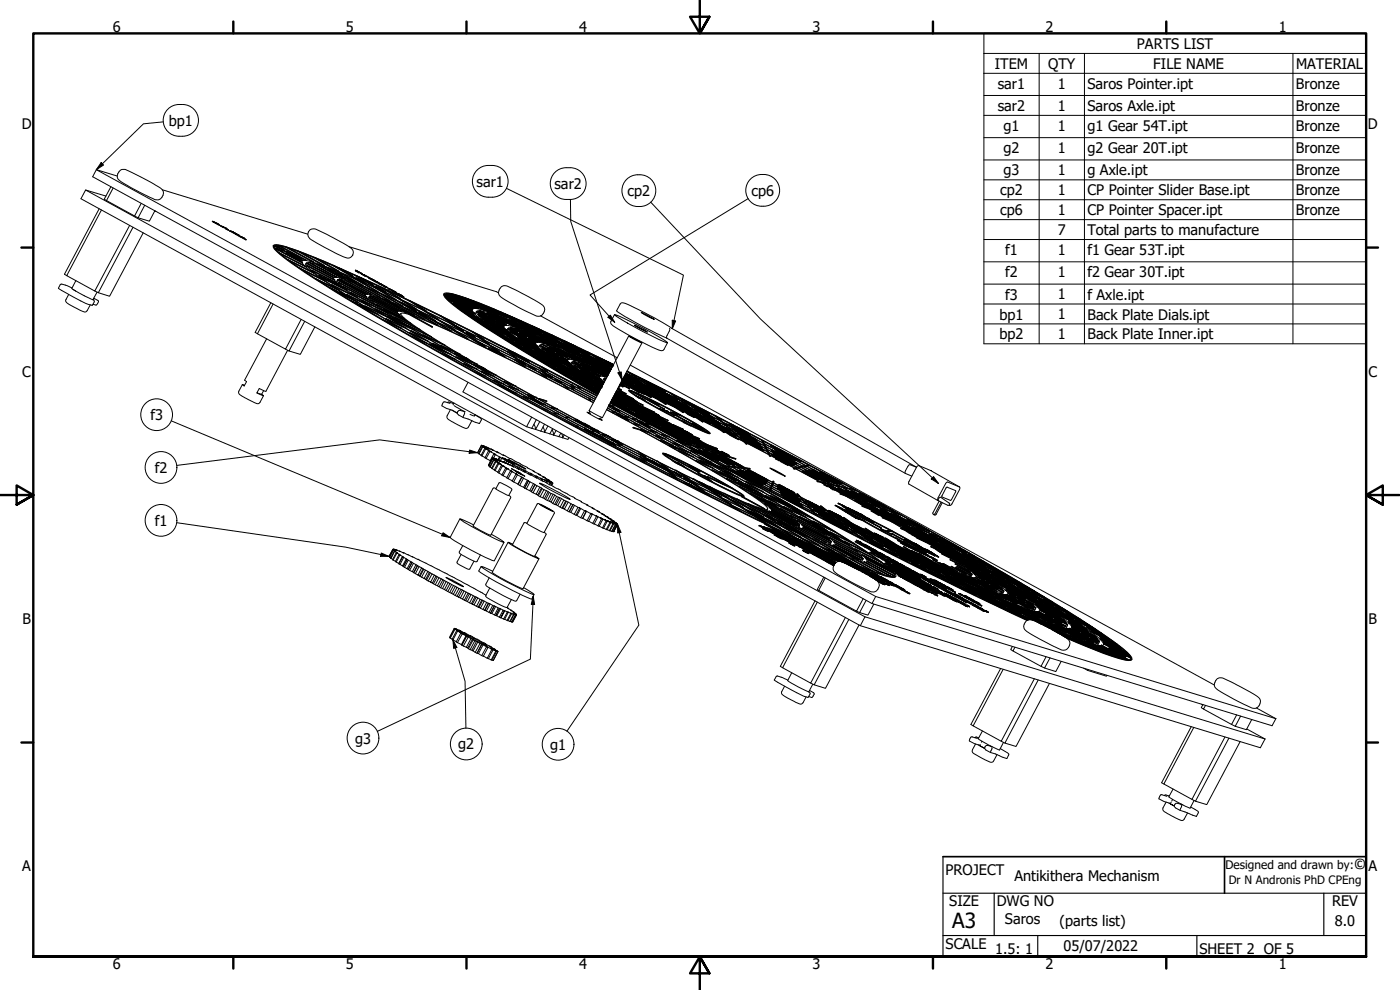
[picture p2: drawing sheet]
<svg xmlns="http://www.w3.org/2000/svg" width="420mm" height="297mm" viewBox="0 0 420 297" stroke-linecap="round" stroke-linejoin="round" font-family="sans-serif">
<defs><g id="words">
<text font-size="6.3" x="285.8" y="278.5">A3</text>
<text font-size="4.5" x="406.3" y="260.7">©</text>
<g font-size="4.4">
<text x="33.8" y="9.6">6</text>
<text x="103.8" y="9.6">5</text>
<text x="173.8" y="9.6">4</text>
<text x="243.8" y="9.6">3</text>
<text x="313.8" y="9.6">2</text>
<text x="383.8" y="9.6">1</text>
<text x="341.2" y="14.6">PARTS LIST</text>
<text x="298.6" y="20.6">ITEM</text>
<text x="314.5" y="20.6">QTY</text>
<text x="346.1" y="20.6">FILE NAME</text>
<text x="389" y="20.6">MATERIAL</text>
<text x="299.5" y="26.6">sar1</text>
<text x="317.5" y="26.6">1</text>
<text x="326.3" y="26.6">Saros Pointer.ipt</text>
<text x="388.9" y="26.6">Bronze</text>
<text x="299.5" y="33.3">sar2</text>
<text x="317.5" y="33.3">1</text>
<text x="326.3" y="33.3">Saros Axle.ipt</text>
<text x="388.9" y="33.2">Bronze</text>
<text x="6.5" y="38.8">D</text>
<text x="50.7" y="37.7">bp1</text>
<text x="301.2" y="39.2">g1</text>
<text x="317.5" y="39.2">1</text>
<text x="326.3" y="39.2">g1 Gear 54T.ipt</text>
<text x="388.9" y="39.2">Bronze</text>
<text x="410.5" y="38.8">D</text>
<text x="301.2" y="45.9">g2</text>
<text x="317.5" y="45.9">1</text>
<text x="326.3" y="45.9">g2 Gear 20T.ipt</text>
<text x="388.9" y="45.9">Bronze</text>
<text x="301.2" y="52.6">g3</text>
<text x="317.5" y="52.6">1</text>
<text x="326.3" y="52.6">g Axle.ipt</text>
<text x="388.9" y="52.6">Bronze</text>
<text x="143" y="56">sar1</text>
<text x="166.4" y="56.7">sar2</text>
<text x="188.3" y="58.8">cp2</text>
<text x="225.5" y="58.7">cp6</text>
<text x="300.1" y="58.6">cp2</text>
<text x="317.5" y="58.5">1</text>
<text x="326.3" y="58.6">CP Pointer Slider Base.ipt</text>
<text x="388.9" y="58.5">Bronze</text>
<text x="300.1" y="64.5">cp6</text>
<text x="317.5" y="64.5">1</text>
<text x="326.3" y="64.5">CP Pointer Spacer.ipt</text>
<text x="388.9" y="64.5">Bronze</text>
<text x="317.5" y="70.5">7</text>
<text x="326.3" y="70.6">Total parts to manufacture</text>
<text x="301.7" y="76.5">f1</text>
<text x="317.5" y="76.5">1</text>
<text x="326.3" y="76.5">f1 Gear 53T.ipt</text>
<text x="301.7" y="83.2">f2</text>
<text x="317.5" y="83.1">1</text>
<text x="326.3" y="83.2">f2 Gear 30T.ipt</text>
<text x="301.7" y="89.9">f3</text>
<text x="317.5" y="89.8">1</text>
<text x="326.3" y="89.9">f Axle.ipt</text>
<text x="300" y="95.9">bp1</text>
<text x="317.5" y="95.8">1</text>
<text x="326.3" y="95.9">Back Plate Dials.ipt</text>
<text x="300" y="101.8">bp2</text>
<text x="317.5" y="101.8">1</text>
<text x="326.3" y="101.8">Back Plate Inner.ipt</text>
<text x="6.7" y="113">C</text>
<text x="410.7" y="113">C</text>
<text x="45.1" y="126.1">f3</text>
<text x="46.4" y="141.9">f2</text>
<text x="46.4" y="157.8">f1</text>
<text x="6.7" y="187.3">B</text>
<text x="410.7" y="187.3">B</text>
<text x="106.6" y="223.1">g3</text>
<text x="137.5" y="224.9">g2</text>
<text x="165.1" y="224.9">g1</text>
<text x="6.7" y="261.5">A</text>
<text x="283.8" y="262.4">PROJECT</text>
<text x="410.7" y="261.5">A</text>
<text x="304.5" y="264.3">Antikithera Mechanism</text>
<text x="284.9" y="272">SIZE</text>
<text x="299.1" y="272">DWG NO</text>
<text x="399.8" y="271.9">REV</text>
<text x="301.6" y="277.4">Saros</text>
<text x="318" y="277.7">(parts list)</text>
<text x="400.6" y="277.8">8.0</text>
<text x="283.8" y="284.7">SCALE</text>
<text x="298.7" y="286.2">1.5: 1</text>
<text x="319.2" y="285.4">05/07/2022</text>
<text x="360" y="286.2">SHEET 2 OF 5</text>
<text x="33.8" y="290.6">6</text>
<text x="103.8" y="290.6">5</text>
<text x="173.8" y="290.6">4</text>
<text x="243.8" y="290.6">3</text>
<text x="313.8" y="290.6">2</text>
<text x="383.8" y="290.6">1</text>
</g>
<text font-size="3.6" x="367.8" y="260.7">Designed and drawn by:</text>
<text font-size="3.5" x="368.8" y="265.3">Dr N Andronis PhD CPEng</text>
</g></defs>
<!-- layer: Visible (ANSI) -->
<g fill="none" stroke="#000" stroke-width=".3">
<path d="M25.7 57l233.9 128.1M28.9 50.9l233.9 128.1 120.1 36.6M28.9 50.9l-1.1 2.1 233.9 128.1 120.1 36.6 1.1-2.1M28.9 50.9l6.3 1.9M31.8 58.8l-6.1-1.8-1.4 2.6 233.9 128.1 1.4-2.6 120 36.6M33.3 56l-2 3.8 .7 .4M34 56.4l-2 3.8 8.4 4.6M36.1 51.1a2.77 2.77 0 0 1 3.1 .5l5 2.5a14.5 14.5 0 0 1 4.7 3.1 2 2 0 0 1-.7 2.4 2 2 0 0 1-2.5-.1l-5.6-2.8a14.5 14.5 0 0 1-4.8-3.1 1.98 1.98 0 0 1 .8-2.5zM48.7 56.9l43.7 13.4M29.8 62.6l-10.5 19.7 .7 .4M30.4 63l-10.4 19.7 8.4 4.6 10.5-19.7M39.9 68.2l-10.4 19.6 3.4 1.1 10.1-19"/>
<path d="M42.4 61l-2 3.8 1 .5M43.4 61.6l-2 3.7 3.4 1.1 1.7-3.2M46.4 63.3l.4 .1M63.8 66.4l1.8 .8 .4 .3-.1 .2-2.2-1.2zM63.8 66.4l2.2 1.1M65.3 67.1l.3 .2-1.4-.7 1.1 .6M66.2 67.7l.9 .4-.1 .2-.9-.5zM66.2 67.7l1.9 .9 .5 .4-.1 .1M67 68.3l.1-.2-.4-.2 1.2 .5M67.1 68.3l.6 .3M67.7 68.5l.9 .5M67.8 68.6l.3 .1h-.5l.9 .4 .1-.1"/>
<path d="M69 69.2l2.3 1.2h-.4M69 69.4l1.9 .8-.2 .1 .2 .1-.1-.2M69.1 69.3h-.2h.3M69.2 69.5l1.5 .8M69.4 69.4l.3 .1M69.5 69.4l2.2 1.3M69.7 69.5l1.6 .8M69.8 69.6l-.1-.1 1.8 .9-.3 .1M69.8 69.7l.8 .3M70.5 70l.2 .1M70.7 70.1l.3 .1M71.4 70.6l1.9 .8 .5 .6"/>
<path d="M71.5 70.4l.3 .2M72.3 71.2l.2-.1-.4-.2 1.2 .6M72.4 71.1l-.9-.3 .8 .4 .2-.1M72.4 71.2l.5 .3M72.9 71.5h.4M72.9 71.5l1 .4M73 71.4l.8 .5M73.2 71.4l-.7-.3 .8 .4M73.2 71.4l.1 .1M82 73.6v.6a24.8 24.8 0 0 0 7.2 6 912.2 912.2 0 0 0 67.3 39.3l33.2 17.6 21.4 11 19.5 9.5M82.4 73.9l8.3 4.4M82.4 73.9h.1"/>
<path d="M82.5 73.7v.8M82.5 73.7l-.1 .2M82.5 74.5l8.3 4.3-.1 .1M82.5 74.5l1.2 1.3 8.2 4.2M82.6 73.8h1M82.7 74.7l8 4.2M82.8 74.6l.9 .3M82.9 74.6l.2 .1M83 73.9l.9 .4-.5-.3M83 73.9l1.1 .5-.1 .1M83.1 74.7l1.6 .8M83.4 74l1.4 .8-.3-.2"/>
<path d="M83.6 73.8l8.2 4.4M83.7 73.6l-1.2 .1 8.3 4.4-8.3-4.4M83.7 73.6l8.1 4.4M83.7 73.6l-.1 .2M83.7 74.9l-.8-.5-.1 .1h.3l1.8 1.1M83.8 75.8l2.4 2 7.9 4.2M84.1 73.8l1.9 .5M84.1 74.4l.9 .6M84.2 76.2l7.7 4M84.5 74.6h-.1M84.5 74.6l.7 .4M84.7 75.5l.2 .2"/>
<path d="M85 75l.1 .1M85.1 75.1h.1M85.7 76.1h.4M85.7 76.1h.1M85.9 75.5l.4 .1M85.9 76.1l.5 .3M85.9 76.1h.2M85.9 76.1l.2 .1M85.9 75.6h.1M86 74.3l7.9 4.4M86 74.2l-2.3-.6 8.2 4.4M86 76.3l.7 .2"/>
<path d="M86 74.2l8 4.4M86 74.2v.1M86.1 75.5h.1M86.1 76.2h.1M86.1 76.1l.5 .3M86.1 75.5l.2 .1M86.2 75.7l.3 .1M86.2 76.3h.2M86.3 75.6l.5 .2M86.4 75.6l-.3-.1 .6 .3-.4-.2M86.4 76.3h.1M86.5 75.8l.4 .1"/>
<path d="M86.5 75.7h.1M86.6 76.4l.4 .3M86.6 76.5l.4 .2M86.7 76.6l.3 .1M86.7 76.4l1.8 1.1M86.7 74.5l2.8 1M86.8 75.8l.2 .2M86.8 75.9h.1M86.8 76.7h.2M86.8 76.6l.2 .2M87 76l.2 .1-.4-.1M87 76l.7 .4-.3-.2"/>
<path d="M87 78.4l7.1 3.6M87 76.1l.2 .1M87 76.7h.1M87 76.7l.5 .2zM87 76.7l.2 .2M87 76.7l.2 .1M87.1 76.7l.2 .2M87.2 76.1l.1 .2M87.2 76.1l.2 .2M87.2 76.1h.1M87.2 76.1l.5 .3-.2-.2M87.2 76.1l.2 .1"/>
<path d="M87.2 76.1l.3 .3M87.2 76.7l.1-.1 .3 .3M87.2 76.7l.1 .1M87.3 76.6l.2 .4M87.4 76.8l.2 .3M87.5 76.2l-.6-.3 1.4 .8M87.5 76.3l.2 .1M87.7 77.1l.4 .2M87.7 76.4l.1 .1M87.8 77.1h.1M87.8 77.1l1.6 .7-.4-.3M87.8 76.6l.5 .1"/>
<path d="M87.8 77.1l.1-.2v.3M88 76.5l.2-.1 .1 .3M88 77.1l1.4 .7-1-.3 .2 .1v-.1M88 76.4l.2 .2M88.2 76.5h.2M88.5 76.8l2.1 1.1-1.8-1.1 .2 .1M88.5 76.8l.3-.1 1.8 1.1M88.5 77.4l.1 .2M88.6 76.7v.2M88.6 77.3l-.1-.1 1.5 .9M88.6 77.6l1.5 .7-.1-.2M88.6 76.7l.2 .3"/>
<path d="M88.6 77.3l.4 .3M88.7 77.5l.3 .3M88.8 76.9l.2 .3M89.1 76.9l.1 .2M89.1 77l.3 .3M89.1 77.7l.1 .2M89.3 77l.3 .2M89.3 77.8l.1 .2M89.4 77.8l.1 .2M89.5 77.2l.2 .3M89.5 75.5l7.7 4.3M89.5 77.8l.5 .3v.2v-.2"/>
<path d="M89.6 75.4l-3.5-1.2 8 4.4M89.6 77.2l.5 .3M89.6 75.4l7.8 4.3M89.6 75.4l-.1 .1M89.7 75.4l4.6 1.8M89.7 77.4l.6 .2h-.3M90 78.1l.1 .1M90 77.5v.2M90.1 77.5l.3 .4M90.1 77.5l.4 .3M90.6 75.9l3.6 1.4M90.7 78.3l-.1 .4"/>
<path d="M90.8 78.1l-.1 .2zM91.8 78.2l.1-.2-.1 .2 2.1 .5M91.8 78.2h-1.1M91.9 79l.3 .8M91.9 79l8.2 4.4M91.9 80v.2M91.9 78.9v.1M91.9 78.9l-.5 .9-.7-.9M92.2 79.8l1.4 1.4M92.2 79.8l8.2 4.3M92.2 79.7v.1zM92.2 79.7l8.3 4.3-.1 .1"/>
<path d="M92.2 79.7l8.3 4.3M92.7 78.8l-.7 .1M92.7 78.8l8.1 4.4M92.8 78.7l-.1 .1M93 68.9a2.96 2.96 0 0 1 3.3 .6l3.8 1.9a19.4 19.4 0 0 1 5.8 3.7 1.66 1.66 0 0 1-.4 1.9 1.66 1.66 0 0 1-2 .2l-6.2-3a14.5 14.5 0 0 1-4.8-3.2v-.3a1.75 1.75 0 0 1 .5-1.8zM93.1 78.9l1.4 .2M93.9 78.7l.2-.1-.1 .1 3.2 1.1M94.2 77.3l14.8 8.4M94.3 77.2l7.4 4.2M94.3 77.2l-.1 .1M94.4 77.2l5.6 2.4M94.5 79.1l.1-.1 8.1 4.4"/>
<path d="M94.5 79.1l8 4.4M94.6 79l8.1 4.4 .1-.1-1.5-.9M95.2 79.4l.4 .1M95.4 79.4l1.2 .6-.6-.4M95.5 77.8l4.4 1.9M95.6 79.6l1.9 1M96 79.7l-.3-.2 2.2 1.1-.2 .1M96.1 79.7l1.4 .4M97.2 79.8l.2-.1-.1 .1 4.4 1.6-.1 .1 4.9 2.1 6.8 3.8M97.6 80l7.8 4.3M97.7 80l-.2 .1M99.9 79.7l6.7 3.9"/>
<path d="M100 79.6l6.8 3.9M100 79.6l-.1 .1M104.8 74l44.8 13.9M20.6 88.3l-.9 1.9a6 6 0 0 0 3.4 2.4 3.2 3.2 0 0 0 2.9 .9l1.1-2M21.6 86.4l-3.1-1.2-.4 .2-.6 1.1 2.3 1.4a28.3 28.3 0 0 0 7.9 3.7l.6-1.3-.4-.4M21.9 86.8l.7 .5M22.8 84.2l-1.3 2.4 3.3 1.9 3 1.4M25.3 88.7v.1M27.9 89.9h.1M28.2 89.5l1.2 .7M28.4 87.3l1.1 .5M29.1 87.7l-1.2 2.2"/>
<path d="M29.4 90.1l.1 .4-.5 .9-1.1-.1M81.3 90.8l-4.7 8.9 .7 .4M82 91.2l-4.7 8.9 8.4 4.7 4.7-9M89.9 80.4l4.6 3.1 7.2 3.5M90.8 81.1l6.7 3.3M91.4 96.4l-4.7 8.9 3.4 1 4.4-8.2M91.9 80.2l1.5 1.2M93.6 81.2l2.4 1.9 .1-.1v.1M93.6 81.1l8.2 4.1-.1 .2M93.6 81.2l8.1 4.2M93.6 81.1l8.2 4.1M94.1 82l2.4 1.7"/>
<path d="M94.2 81.9l-7.9-4.1 3.5 2.6 7.7 3.8M95.8 82.6l.3 .4 7.9 4M95.8 84.3l6 3M96.1 83.1l3.4 2.4h.2l-.1 .1M96.1 83.1l7.8 4.1M96.2 83l.7 .4M96.4 83l-.4-.2 1.7 .9-.2-.2M96.5 83l-.8-.3 8.2 4.2v.3M96.9 83.3l1.2 .7zM97 83.3l.4 .3M97.4 84.2l.1 .2M97.5 84.4l3.1 2.1"/>
<path d="M97.5 80.1l7.7 4.3M97.5 80.5l-.9-.5 1.1 .5-.1 .1M97.7 80.5l.2 .1M98.2 83.8l.1 .3M98.3 84.1l-.1-.3 1.9 1M98.4 84l.3 .3M98.4 81.1l1.2 .5M98.4 81l.2 .1M98.5 84.2l.9 .4-.3-.2M98.5 81l.4 .2M98.5 81l.6 .3-.2-.1M98.6 84.1l.5 .3"/>
<path d="M98.6 81.2h.2M98.7 84.2l1.7 1M98.8 81.3l.4 .1M98.8 81.2h.1M99.1 86.4l2.1 1-.6-.3M99.1 86.3l.8 .6M99.1 81.5l.4 .1M99.2 81.5l.8 .4-.5-.3M99.2 81.5l.1 .1M99.4 81.5l.1 .2M99.5 85.4l7.7 3.8-.1 .2M99.5 81.6h.1"/>
<path d="M99.5 81.6v.1M99.6 80.9l2 .6M99.6 81.6h.1M99.6 81.6l.4 .2-.7-.4 1.2 .8M99.6 81.6l-.3-.1 .4 .3M99.6 81l.6 .4M99.6 85.6l2.1 1.4M99.6 85.6l7.5 3.8M99.7 81l-.9-.5 1.7 .9-.3-.2M99.7 80.9v.1M99.7 85.5l7.5 3.7M99.7 80.9l-1.4-.5 1.2 .7"/>
<path d="M99.7 81.7l.2 .2M99.8 84.7l.7 .3M99.8 84.5l.5 .4-.2-.1M99.9 81.8l.1 .2M100 86.9l.4 .3M100.1 84.9l-.8-.5 1 .6M100.1 84.8v.1M100.1 86.9h.1M100.1 81.9l.4 .3M100.1 83.4l.1 .4M100.1 86.8l1.5 .9M100.1 81.3l.7 .3"/>
<path d="M100.2 84.9l.1 .1M100.2 81.4l.6 .2-.1 .1M100.2 83.3l-.1 .1M100.2 83.3l-8.3-4.4 8.3 4.4M100.2 84.8l1.9 .9-.4-.3M100.2 86.9l.4 .3M100.2 85l.4 .2M100.2 84.7l.2 .2M100.3 85l.3 .2M100.4 84.1l.8 .8M100.4 85.1l.1 .1M100.4 84.9l.1 .1"/>
<path d="M100.4 87.1l1.2 .7M100.5 87.3a68.2 68.2 0 0 0 12.9 7l-.1 .1M100.5 82.2l.7 .3M100.5 82.1l.5 .1 .2 .3M100.5 82.1l.2 .2M100.5 85l.2 .2M100.5 82.2h.1M100.6 84.9l1 .6-1.1-.5M100.8 85.1v.2l-.2-.1M100.8 82.2l.5 .1M100.8 83.2l1.7 .3M100.8 83.2l-.6 .2"/>
<path d="M100.8 85.3l1.8 .9-.1-.2M100.9 85.2l1.5 .8v.1M100.9 83.1l-8.1-4.4 8.2 4.4M101.2 82.5l.1-.1 2.2 1.1h-.4M101.2 82.5l1.8 1.1v-.3M101.2 82l.8 .3M101.3 84.1l.3 .8M101.3 82h.2M101.3 84l-.4 .7M101.3 84.1l8.3 4.4M101.3 83.9h.1M101.3 83.9l8.4 4.5-8.4-4.5"/>
<path d="M101.3 80.3l1.6 .7-.5-.2M101.3 83.9v.2M101.3 80.2l.2 .3M101.4 82h.1M101.4 81.9l.5 .4M101.4 82.1l.3 .1M101.5 81.6l7.3 4.2M101.5 80.3l.1 .2M101.5 82l.5 .2M101.6 84.9l1.4 1.2M101.6 82.2l.4 .1M101.6 84.9l8.4 4.3"/>
<path d="M101.7 84.7l8.4 4.4-.1 .1M101.7 80.4l1.2 .7h-.2M101.7 82.2h.1M101.7 88l5.4 2.6M101.7 87l.1 .3M101.7 84.7l8.4 4.4M101.8 83.8l-.5 .1M101.8 87.7l-.1 .1M101.8 87.3l1.8 1.1M101.8 83.8l8.4 4.5M101.9 87.7h.1M101.9 83.7l8.4 4.4"/>
<path d="M101.9 87.5l1 .6M101.9 87.8v.1M101.9 83.7l-.1 .1M101.9 82.3h.1M101.9 82.3l.3 .1M102 85.7l.3 .2-.1-.1M102 87.8h.1M102 84.3l.1-.2 .7 .5M102 82.3l.8 .4-.8-.3M102 82.3l.1 .2M102 84.2l1 .6M102.1 80.6l.6 .3"/>
<path d="M102.1 87.8l-.2-.3 1.1 .7M102.1 80.6l.1 .1M102.1 82.4l.1 .1M102.1 87.8v.1M102.1 87.9l-.1 .1M102.2 85.8l-.7-.3 .8 .4M102.2 82.4l.2 .1M102.2 83.8l1.2 .3M102.2 80.7l.2 .1M102.2 82.5l.1 .1M102.2 82.5l-.1-.1 .2 .1M102.2 82.5l.3 .2"/>
<path d="M102.3 85.9l.4 .2M102.3 84.3l1.5 .8-.4-.3M102.3 87.9v.1M102.3 84.3l.5 .3M102.3 88l-.1 .1M102.4 87.8l1.6 .7h-.2M102.4 87.7l.5 .4M102.4 88l-.5-.3 .5 .3M102.4 88h.1M102.4 82.5h.1M102.4 82.5l.4 .2-.6-.3 1.1 .6M102.4 88l2.5 1.3"/>
<path d="M102.4 86v.2M102.4 88.2l.1-.1-.1 .1M102.4 88l.4 .2M102.5 88h.1M102.5 82.6l.2 .2M102.5 83.5l2.7 .9M102.5 88.1h.1M102.5 88.1l.2 .2M102.5 88.1l-.8-.4 1.3 .6M102.6 86.1l.6 .5M102.7 82.1l3.7 1.6M102.7 82.7l.1 .2"/>
<path d="M102.7 80.9l-.1-.1 1.6 1.1M102.7 81.1l.2 .1M102.7 83.3h.3l-.1 .2M102.8 88.2l.3 .2M102.8 88.2l.2 .1M102.9 88.2l.1 .1M102.9 82.8l.4 .3M102.9 81.1l.5 .3-.1 .1M103 88.1l-.2-.1 .7 .4-.5-.2M103 88.1l.3 .4M103 88.3l.4 .2zM103 88.3h.1"/>
<path d="M103 86.1l2.4 1.8M103 81.2l-.5-.3 .9 .5M103 86l8.3 4.2M103 86.1l8.3 4.3M103.1 81.1l.5 .3-.2 .1M103.1 88.4l.4 .1-.4-.1 .3 .3M103.1 88.4h.1M103.1 84.7l.9 .6M103.1 83.4l-1.4-.8 1.4 .7 .1 .3M103.3 83.5h.2M103.3 81.2l3.4 1.5M103.3 88.4l.2 .1"/>
<path d="M103.3 84.9h.1M103.4 81.5l.6 .3M103.4 84.1l8.1 4.4M103.4 84.9l.7 .3M103.5 83.9l8.2 4.5-8.2-4.5-.1 .2M103.5 81.4l.1 .2M103.5 88.6l.1 .1-.3-.2 .4 .2M103.5 83.1l.2 .2M103.5 88.5l-.1-.1 .3 .3M103.6 81.5l.5 .2M103.7 88.7l.2 .2M103.8 83.2l.8 .3"/>
<path d="M103.8 88.5l.9 .5-.1 .1M103.8 88.5h.2M103.9 87.2l2.2 1.5M104 88.5l-2.1-1.4-7.2-3.5 5.6 3.6 6.9 3.3 2.4 1.3v.2M104 88.5l.1-.2v.3M104 83.5l1.6 .9M104 83.4l-.5-.3 1.1 .5M104 83.5l.3-.1 1.5 .9-1.2-.7M104 83.3l.1 .3M104 85.3h.1M104 81.9l.9 .3M104 88.5l.4 .3"/>
<path d="M104.1 88.3l8.8 4.4-.1 .2M104.1 84.2l1.8 .6M104.1 81.9h.3M104.1 88.6l2.7 1.7M104.1 88.6l7.1 3.5M104.2 83.5l.1 .1M104.2 88.8l-.3-.3 1.1 .7M104.3 88.7l.1 .1M104.3 83.5l1.8 1.1-.3-.2M104.3 82.1h.3M104.4 81.9l-.2-.1 .5 .4M104.4 81.9l.3 .2"/>
<path d="M104.4 81.9h.1M104.4 82.2l.9 .3-.4-.2M104.5 82.1v.1M104.6 82.1v.2M104.6 82.1h.1M104.6 82.1l.2 .1zM104.6 82.1l.4 .2M104.6 83.6l2.1 1.1-.1 .1-.5-.2M104.6 82.2l.3 .1M104.7 85.6l.3 .2M104.7 82.1l.1 .1M104.7 82.2v.1"/>
<path d="M104.7 89l.1 .2M104.7 85.6l.1 .2M104.8 85.6h.1M104.8 82.2l.1 .3M104.8 82.2h.1M104.8 85.7l.2 .1M104.9 89.1v.2M104.9 82.2l.9 .7M104.9 82.2l.5 .3-.4-.2M104.9 85.8l.7 .3M104.9 82.3h.1M105 82.3l.1 .2"/>
<path d="M105 89.3l.8 .5M105 85.8l.5 .2M105 82.3h.1M105.1 85.8l-.2-.1 .6 .3-.5-.2M105.2 84.4l3.6 1.4M105.2 82.5l.1 .1M105.3 85.9h.1M105.3 82.5l.5 .2-.1 .2 .1-.2M105.3 87.7l8.1 4.1M105.4 87.9l3.2 2.3M105.4 87.9l7.9 4.1M105.5 86h.1"/>
<path d="M105.5 86l.5 .3-.4-.1M105.6 86l.6 .4M105.6 86l1.4 .8M105.7 84.2l.1 .3M105.7 86.3l.8 .3-.4-.3M105.8 86.2l.1 .1M105.9 84.8l7.9 4.4M105.9 86.3l.2 .1M106 86.3h.1M106 86.3l.4 .2-.2-.2M106 86.3l.1 .1M106 84.7l8 4.4"/>
<path d="M106 84.7l-.1 .1M106.1 84.5l-1.3-.8 1.4 .8-.1 .1M106.1 86.4l-.3-.2 .6 .4M106.2 84.5v.2M106.2 90.7l.9 .4-.6-.4M106.2 90.7l.6 .4M106.3 84.5l-1.1-.6 1.2 .6-.1 .2M106.4 84.5l.3 .2M106.4 90.8l-.9-.6 1.9 1.1M106.4 83.7l6.9 3.9M106.5 86.6l.1 .1M106.6 86.6l.4 .3"/>
<path d="M106.6 83.6l-.2 .1M106.6 83.6l6.9 3.9M106.7 81.1l2.1 1.1M106.7 82.7l6.2 3.7M106.7 81.2l.7 .3M106.7 83.6l.1-.1 .1 .2 5.4 2.4 6.5 3.8M106.8 82.6l-6.6-2.9 6.8 3.9M106.8 82.6l6.1 3.7M106.8 82.6l-.1 .1M106.8 91h-.2l1.3 .6v.1M106.8 85.2l2.5 .9M106.9 81.3h.3"/>
<path d="M106.9 81.1h-.2v.1M107 81.2h-.2M107 83.3l.9 .6-.1 .1M107 90.4l.1 .2M107 86.9h.1M107.1 89.4l2.9 1.9M107.1 90.6l2.1 1.3-.5-.2M107.1 91.2l-.5-.4 1.6 .9M107.2 86.8l.1 .1M107.2 91.1l.1 .2M107.3 81.4l.2 .1M107.3 81.4h-.2"/>
<path d="M107.3 86.8l1.4 .8-.9-.5-.1 .2M107.4 91.2v.1M107.4 83.5l.7 .4zM107.7 81.7l-1-.5 .9 .7 .1-.2M107.7 87.3l1.6 .7M107.7 87.2l-.6-.3 .1-.1 1.6 .8-.4-.2M107.7 81.8l.5 .1M107.7 83.2l1.8 .8M107.8 81.6h-.4l.3 .1-.1 .2M107.8 84.3l4.5 2M107.8 83.1l1.2 .8M107.8 83.8l.1 .3"/>
<path d="M107.9 87.1l-.1 .3M107.9 87.2v.2M107.9 81.9h.5M107.9 87.2l.4 .4M107.9 91.6l.2 .2M107.9 83.9l.7 .3zM108 81.7l-.3 .1M108 83.9l.4 .3M108 91.6h.1M108 91.3l1.2 .7M108.1 84.2l-1.2-.8 .1-.1 2.1 1.2M108.1 91.7l.1 .1"/>
<path d="M108.2 82l1.3 .6-.3-.1M108.2 91.8h.1M108.2 84.1l1.4 .6-.1 .2-1.2-.6zM108.2 84.1l.1 .2M108.2 91.6v.1M108.2 91.6h.1M108.3 91.7h.1M108.3 91.6l-.4-.1 .1-.2 1.3 .8M108.3 91.7l-.1 .1M108.3 82.1h.1M108.4 87.4l-.4-.3 1.5 .9M108.4 87.4l.1 .3"/>
<path d="M108.4 84.2l1.2 .5M108.4 91.7v.1M108.5 82l.2 .1M108.5 91.8l-.1 .1M108.5 84.1l.6 .3M108.5 92.2l4.8 2.2M108.6 90l7.6 3.8v.2M108.6 87.5v.2M108.6 91.8h.1M108.6 90.2l2.4 1.6M108.6 90.2l7.6 3.8M108.7 91.9l-.5-.3 .6 .3"/>
<path d="M108.7 91.8h.1M108.7 90.1l7.6 3.7M108.7 91.9h.1M108.7 91.9l-.1 .1M108.7 87.6l.6 .3v.2l.1-.1M108.7 91.9l.4 .2M108.7 91.7l.6 .4M108.8 91.9h.1M108.8 91.8l1.4 .8M108.8 85.8l.2-.1-.1 .1 4.4 1.8M108.8 92h.1M108.8 92l-.7-.4 1 .5"/>
<path d="M108.9 92l.2 .2M109 91.8l1.1 .5M109 83.8l.2 .2M109.1 92.1h.2M109.1 92.1l.3 .1M109.2 82.4l1.9 1.2M109.2 84l1.1 .5h-.3M109.3 91.9h.1M109.3 92.1h-.2l.2 .1M109.3 92.1l.3 .3-.3-.2M109.3 84l-1.1-.6 1.7 .9-.1-.2M109.3 92.1v.1"/>
<path d="M109.3 86.1l.2-.1 7.6 4.2M109.3 83.9l5 2.4M109.3 87.9v.2M109.3 86.1l7.5 4.2M109.4 92.2l.4 .2zM109.4 92.4h.2M109.4 92.1v.1M109.4 86l7.5 4.2M109.5 91.8l6.6 3.1 .1 .3M109.5 92h-.2l.6 .2-.2-.1 .1 .3M109.6 82.7l-1-.5 .9 .7 .3-.2 1 .6M109.6 92l3.3 2"/>
<path d="M109.6 92l6.6 3.2M109.6 92.4l.2 .2M109.6 91.8l8 3.9 .2 .3M109.6 88.5l.2 .4M109.7 92.1l-.2-.1 .1 .3M109.7 84.2l.6 .3M109.8 82.9l.9 .5M109.8 82.7l-.5-.1 .2 .3M109.8 92.5l.1 .1M109.8 92.5l-.2-.1 .4 .2M109.9 92.5h.1M109.9 92.3l.2 .2"/>
<path d="M110 92.5l.1 .2M110 89.2l.7 .7M110 92.3l.7 .4M110.1 92.4l-.5-.3 .5 .3M110.1 92.4l.2 .3M110.2 88.3l.1-.2-.1 .2 1.3 .2M110.2 88.3l-.6 .2M110.2 92.7l.5 .1M110.2 92.4l-.1-.1 .1 .1M110.2 92.4l.2 .2zM110.3 92.6h.1M110.4 84.6l-.1 .1"/>
<path d="M110.4 92.5l.1 .3M110.4 84.7h.1M110.5 84.7h.1M110.5 86.6l3.1 1.3M110.6 84.7h.1M110.6 92.6l.1 .2M110.6 84.8l.3 .1M110.7 84.8l-.1 .1M110.7 84.9l.8 .4-.3-.2M110.7 84.8l-.3-.2 .8 .4-.3-.1M110.7 84.8l-.3-.1 .6 .2-.2-.1M110.7 84.7h.1"/>
<path d="M110.7 84.8h.1M110.7 84.8v.1M110.7 92.8l1.2 .7M110.7 84.9l.1 .1M110.8 89.3l.7 .9M110.8 84.9l.2 .1zM110.8 83.3l.2 .1M110.8 89l-.4 .6M110.8 89.3l8.4 4.5M110.8 83.3l-.1 .1 1 .4-.3-.1M110.8 84.8v.1M110.9 89.1l-.1 .2z"/>
<path d="M110.9 89.1l8.4 4.5-8.4-4.4M110.9 84.9v.1M110.9 84.9l.2 .1M110.9 83.5h.3M110.9 84.9l.3 .2M110.9 84.9h.1M111 88.9l-.2 .4M111 85l.2 .2M111 84.9h.1M111 88.9l8.4 4.5M111 88.8l8.5 4.4-8.4-4.4-.1 .1M111 85h.1"/>
<path d="M111.1 85l.2 .1M111.1 85h.1M111.2 91.8v.3M111.2 85.1h.1M111.2 85.1l.1 .2M111.2 92.1l3.6 2.2M111.3 90.2v.2M111.3 90.4l1.2 .9M111.3 88.8h.8l8.3 4.5M111.3 85.1l.6 .5M111.3 85.1l.2 .1M111.3 85.1l.7 .5"/>
<path d="M111.3 85.1h.1M111.4 85.2l.1 .2M111.4 83.6l1 .6M111.5 90.2l1.6 1.1-.1 .2M111.5 90.2l8.3 4.3M111.5 90l8.4 4.3M111.5 88.5l.2-.1 2.1 .8M111.7 84.1l.1-.1-.3-.2 .6 .3M111.8 83.9l-1.1-.3 1.1 .4M111.8 84.1h.3l.5 .3-.2-.2-.1 .2 .8 .5 .1-.2-.8-.5M111.9 85.6l.1 .1M112 84l.4 .1"/>
<path d="M112 88.9l8.3 4.5M112.1 83.9l-.3-.1 2 1.2M112.1 84.2l.2 .2M112.1 88.8l8.3 4.5M112.3 86.3l6.3 3.6M112.4 84.1h.1M112.5 86.2l-.2 .1M112.6 89.1l1.4 .2 8.1 4.5M112.7 92.7l7.2 3.7M112.8 92.9l2.9 1.9M112.8 86.3l.1 .1M112.8 92.9l7.1 3.5"/>
<path d="M112.8 85.9l.1 .2M112.9 92.7l7.1 3.6 2.3 1.4M112.9 86.4l6.1 2.8 5.7 3.4M112.9 86l.1 .2M113 91.5l2.4 1.6v.1M113 91.3l8.2 4.3M113 91.5l6.6 3.4-.3-.1M113.1 91.3l8.1 4.2M113.1 86.1l1.3 .9M113.2 84.8l.3-.1 .3 .2-.3 .2h.4M113.3 87.6v-.2l.4 .4M113.3 91.8v.2"/>
<path d="M113.3 94.4l5.7 3.4M113.3 92l1.9 1.2M113.4 94.3l2.3 1.4 .1-.1 .1 .2M113.4 94.3l-6.1-2.9 7.5 4.5 5.7 2.6M113.5 84.9l2.2 1.1-.3-.2M113.5 84.7l-1.1-.5 .8 .5-.1 .2M113.6 87.9l.1-.2 7.2 4.1M113.6 87.9l14 7.9M113.7 85.2l1.8 .8v.2l-.1-.4-.8-.3M113.7 87.7l7 4.1M113.7 86.9l5.3 2.4M113.8 89.2l3 1.1"/>
<path d="M113.8 85.2l1.6 .8M113.9 86.4l-.6-.2 1 .5-.5-.2M113.9 89.4l8 4.5M114 89.3l8 4.5M114 87.9l4.6 2M114.1 85.1l2.3 1.2h-.4M114.1 85.2l1.8 1h-.4M114.2 86.7v.2M114.2 85.2h.2M114.3 86.8l.9 .4M114.3 85.3l.3 .1M114.3 85.3l1.6 .8"/>
<path d="M114.3 86.3l5.6 3.3M114.4 86.9l1.3 .5 .1 .3zM114.4 86.2l-7.5-3.5 6.3 3.6M114.4 86.9l.1 .2M114.4 86.2l5.6 3.3M114.4 86.2l-.1 .1M114.5 86.9l.2 .1M114.5 86.8l-1.7-.9 1.3 .9M114.6 87l1.2 .6M114.8 89.7l1.4 .7M114.8 86.9l.1 .1M114.9 87.1h.1"/>
<path d="M114.9 89.8l1.2 .7M115 87.1l-1.1-.6 1.3 .7M115 96l8.3 4.8 4.7 2.1 .2 .2M115 88.5l3.8 1.7M115.1 92.7l.4 .4M115.3 93l-.3-.2 .1-.1 .7 .3M115.3 93l8 4M115.4 93.2l3.1 2.1M115.4 93.2l7.8 3.9M115.5 93l.7 .5M115.6 86l.3 .2M115.7 90.1l.9 .3"/>
<path d="M115.7 93.1l-.4-.3 2.2 1.3M115.8 95.6l7.5 3.7 .1-.1 .1 .3M115.9 86.1l.2 .1h-.2M115.9 87l6.9 3.3M115.9 95.8l3.9 2.4M115.9 95.8l6 2.8M116.1 86.2l.3 .1M116.1 90.4l-.8-.5 1.7 .9-.3-.2M116.1 90.4l.7 .4M116.2 95.2l4.3 2.6M116.2 94l2.5 1.6M116.2 93.3h.1"/>
<path d="M116.2 96.7l4.2 1.9M116.3 93.4l1.1 .7M116.5 86.7l.7 .4v-.3M116.5 95l.9 .6-.1 .1M116.5 86.6l1.1 .4M116.5 86.5l.5 .3-.2-.2M116.6 90.4l6 3.4 .2 .3M116.6 90.7l.7 .3M116.7 90.3l7.8 4.3M116.8 86.6l2.2 1.1-.3 .1M116.8 90.3l-.2 .1M116.8 90.8l.5 .3"/>
<path d="M116.8 90.3l.3-.1-.1 .2 3.2 1.3M117.1 86.9h.2M117.3 87l.5 .1M117.3 91.1h.1M117.4 94l1.9 .8M117.4 93.8l.2 .3M117.4 95.6l.5 .1-.1 .1M117.5 95.5l.5 .3M117.5 95.4l2.4 1.3-.4-.3M117.5 87.1l.1 .1M117.6 91.3l-.2-.1 .5 .1M117.6 95.7l6.8 3.3-.1 .1"/>
<path d="M117.6 91.3l1.5 .8M117.7 87.2l.7 .3-.1 .2-.7-.4 .1-.1 .9 .4-.2-.1M117.7 94.1l.7 .3M117.7 90.8l2.4 1M117.7 94.2l1 .4-.3-.2M117.8 87.2l.4 .2M117.8 96l3.6 2.2M117.8 96l6.5 3.1M117.8 95.9l6.6 3.1 2.7 1.7M117.8 94.1l.4 .3M117.9 95.7l1.1 .7M117.9 91.4l.8 .4-.5-.4"/>
<path d="M118 95.7l.6 .4-2.1-1.1 1.1 .8M118 91.4l-.1-.1 .5 .2M118.1 91.4v.1M118.2 87.4h.2M118.2 94.4l1.5 .8M118.3 91.5l1.7 .9-.2 .1M118.4 87.5l.2 .1-.5-.2 .5 .3h-.3M118.4 95.9l1.7 .7M118.4 95.1l7.5 3.7 2.2 1.6M118.4 95.9l.5 .3M118.5 95.3l1.1 .7M118.5 95.3l7.5 3.7"/>
<path d="M118.6 87.7h.2M118.6 89.9h.2v.1M118.6 95.2l7.4 3.7 3 1.9M118.8 90.2l12.5 7.2M118.8 90l6.7 3.8M118.9 87.8l1.8 .9 .5 .4-.1 .1M118.9 96.2l.2 .1zM118.9 96.2l.5 .3M118.9 91.9l-.3-.1 1 .5M118.9 91.8l.8 .6M119 87.7l-.4 .1M119 89.3h.3l5.6 3.4"/>
<path d="M119 89.3l5.6 3.4M119 90.1l-.2 .1M119.1 96.3l.4 .3M119.1 92.1l.2 .1M119.3 93.6l.2 .5M119.3 94.9l-.7-.4 .9 .5M119.3 94.9l.3 .1M119.3 92.2l.2 .2M119.3 94.8l2 .9M119.4 90.3l5.2 2.4M119.4 93.4h.9M119.4 93.4l-.2 .1"/>
<path d="M119.5 93.2l-.1 .2zM119.5 95l.4 .2-.1-.2M119.5 96.6l.2 .1M119.6 96.5l1.6 .6-.1-.1M119.6 94.9l.2 .1M119.6 89.5l.3 .1M119.7 88.4l.1-.1-.4-.2 1.2 .6M119.7 96.3l.4 .3M119.7 95.2l.4 .2M119.7 96.6l-.1-.1 1.2 .8M119.7 88.4l.6 .3M119.7 92.3l.3 .1"/>
<path d="M119.8 88.3l-1-.3 1 .3M119.8 94.9l1.2 .7M119.8 94.3l.7 .8M119.8 95l.9 .5-1-.4M119.9 89.6l.1-.1 .1 .2 6.4 3M119.9 96.4l.9 .5M120 95.2l.1 .2M120.1 96.6l.1 .2M120.1 96.6l.4 .4-.3-.2M120.1 90.7l1.7 .8M120.1 91.8l7.2 4.1M120.1 95.4l1.7 .9-.1-.3"/>
<path d="M120.1 90.7l1.2 .7M120.2 89.6l-5.6-3.3 8.3 3.9M120.2 96.8l-.6-.3 1.1 .6-.1-.1M120.2 95.2l1.4 .8-.1 .1M120.2 96.7l-.1-.2 .7 .4-.6-.1M120.3 98.3l.1 .3M120.3 93.4l.1-.1 1.5 .6M120.3 96.7l.3 .3M120.3 94.1l-.3 .5M120.3 91.7l-.2 .1M120.3 88.6l.9 .5M120.4 98.6l6.4 3.7"/>
<path d="M120.4 88.6l-.6-.3 .8 .4M120.4 98.5l2.7 1.5M120.5 90l5.9 2.8M120.5 91.8l3.9 1.7M120.5 88.6l.1 .1M120.6 97l.6 .4M120.6 88.8h-.4l.9 .4 .1-.1M120.7 97l.1 .1M120.9 97.1l-.2-.1 .4 .1 .1 .3M120.9 97.2l.1 .2M120.9 92.9l1.4 .8-.1 .1M120.9 97.2l1.4 .7-.2-.3"/>
<path d="M121.2 91.2l-.6-.3 1.7 .9-.2-.1M121.2 91.2l.5 .3M121.2 95.7l-.5-.3 .8 .4M121.3 95.7v.1M121.3 93.1l1.4 .7zM121.3 95.7l.2 .2M121.3 95.7l.2 .1M121.4 91.3l.2 .3M121.4 92.4l2.9 1.2M121.4 95.8l.5 .3M121.5 97.3l.2 .1-.6-.4 .9 .6v.1M121.5 97.3l-.3-.2 .7 .4-.1-.1"/>
<path d="M121.6 96v.1M121.6 91.5l1.1 .6M121.7 91.4l3.2 1.4M121.8 97.4l.5 .3M121.8 98.4l.1 .2M121.8 96.2l.5 .3M121.9 98.6l5.1 3M121.9 93.9l.2-.1-.1 .1 2.3 .8M122 97.6l.1 .2M122.1 91.7l.6 .3M122.1 91.9l.8 .3M122.2 91.8l.1 .2"/>
<path d="M122.2 93.7l.2 .1-.1 .1M122.3 97.9l.7 .4M122.3 97.7h.2l-.1 .1M122.3 97.6l7 3.4 .1 .2 2.7 1.7M122.3 91.9l.2 .2M122.4 93.8l.2 .2-1.8-1 .1-.1 2.2 1.1h-.5M122.4 97.8l1.5 .9M122.4 97.8l7 3.4M122.5 92l1.2 .7h-.3M122.5 97.7l7 3.4M122.7 94.3l-1.8-.4-.6 .3a16.8 16.8 0 0 0 5.5 4.5M122.7 94.3l7 3.7-.1 .2"/>
<path d="M122.7 94.3l6.9 3.9 .1-.2M122.8 94.2l7 3.8M122.8 90.3l4.8 3M122.9 92.2l-.2-.1 1 .6-.4-.3M122.9 93.9l.2 .1M122.9 90.2l4.8 3M122.9 90.2l-.1 .1M122.9 99.8l5.3 2.4 .2 .2M123.1 99.9l5.3 2.4M123.1 94.1l1.2 .6M123.2 96.9v.2l1.6 1.1M123.3 92.4l-.4-.2 .8 .3"/>
<path d="M123.4 99.2l6 2.8 .1 .2M123.5 94.6a457.7 457.7 0 0 1 45.7 21.6l8.9 4.6M123.5 92.6l.1 .2M123.5 99.5l4.2 2.4M123.5 99.5l6 2.7M123.6 99.3l5.9 2.8 2.7 1.6v-.1l.2 .2M123.7 92.6l-.2-.2 1.3 .8 .1 .3-.7-.4M123.7 92.7l.5 .2-.1 .2M123.9 92.8l-.6-.3 .9 .4M123.9 92.7l.6 .3-.3 .1M124.2 93v.1M124.3 94.7l.2-.1-.1 .1 2.9 1.2"/>
<path d="M124.3 91l7.7 3.8M124.3 93l.1 .2M124.3 99.1l3.8 2.3M124.3 93.6l6.8 3.9M124.4 93.5l6.7 3.9M124.4 93.1l.6 .2M124.6 93.5l-.3 .1M124.6 92.7h.2M124.7 92.8l5.8 3.5M124.7 92.7l6.1 3.6M124.9 93.8l.4 .1v-.1l4 1.9M125.4 93l5.9 2.8"/>
<path d="M125.7 93.9l.1-.1 .1 .2M125.8 94.3l3.4 1.5M125.9 93.9l.3 .3M126.1 93.9l1.4 .8M126.1 93.9l.2 .2M126.2 93.5l5 2.4M126.2 94.1l.2 .2M126.3 94l.1 .1M126.4 92.8h.3M126.4 94.1l.2 .1M126.4 92.8l4.9 3M126.5 94.2l.5 .3-.4-.1"/>
<path d="M126.5 92.7l5.2 3.2M126.7 94.3l.3 .3M126.7 94.2l.1 .1M126.9 94.3l.1 .2M127 94.5l.5 .2-.1 .1M127.1 94.4l.4 .5M127.2 93.1l.4 .2M127.3 95.9l.3-.1 3.5 1.7M127.6 94.8l.3 .3-2.2-1.2 .7 .2 1.6 .8M127.6 93.3l.1-.1 .1 .2 6.8 3.3M127.9 93.5l6.6 3.3M127.9 93.3l-4.8-3 9 4.3"/>
<path d="M129.2 95.8l6.1 3.6M129.3 95.7l6.3 3.7M129.5 95.8h-.3M130 96l.5 .3M130.5 96.3h.3l-.1 .1 4.1 1.9M130.8 96.5l4 1.9M131.1 97.5l.2-.1 4 2M131.2 95.9l5.2 3.1M131.3 95.8l5.3 3.2M131.4 95.8l.2 .2M131.5 95.9h-.3M132 94.8l4 2.6-.7-.3"/>
<path d="M132 96.2l6.4 3.1M132.1 94.6l4 2.7M132.1 94.6l-.1 .2M132.7 96.6l5.7 2.8M133.3 88.1l-.1 .2a3.6 3.6 0 0 0 2 2.5 321.9 321.9 0 0 0 34.9 22.3l9.2 5.3M133.4 95.4l8.4 4.2M133.5 88.4l8.2 4.3zM133.5 88.5l8.1 4.4M133.7 88.5l.1-.1 2.3 1.2v.1M133.8 88.4l2.2 1.3M133.9 88.8v.3M133.9 89.1v-.3l1 .6"/>
<path d="M133.9 89.1l.2 .3M133.9 89.1l.1-.1 2.1 1.1M133.9 89l.2 .1M134 89v.4M134 88.4l2.2 1-.6-.3M134 88.3l.7 .4M134.1 89.2l.1 .2M134.1 89.1l1.9 1M134.2 89.4l2.2 1.3-2.3-1.3 .1-.1 2.2 1.2M134.2 89.3l-.1 .2M134.2 89.6l8.3 4.3-.1 .2M134.2 89.6l8.3 4.3"/>
<path d="M134.2 89.3l1.9 1M134.3 88.5l.5 .2-.1-.2M134.3 88.4l2 1.1-.1 .2M134.3 89.6l-.1 .1M134.4 88.3l1.1 .4M134.4 88.2l1.2 .7M134.5 88.2l-1 .1M134.5 88.2l.6 .3h-.2M134.5 88.3h-.3l.5 .3M134.5 88.3l.2 .2M134.5 88v.2M134.5 96.8h.3"/>
<path d="M134.5 88l8.1 4.4M134.5 96.8l8.5 5.3M134.6 90l2.5 1.3M134.6 96.6l4.4 2.8M134.7 88.3l1.8 1-.4-.2M134.8 98.4h.3l5.4 3.3M134.8 98.4l5.4 3.3M134.8 88.6l.6 .5M134.9 88.2h.4l.1 .3M134.9 89.4l-.4-.2 1.4 .7M134.9 98.3l5.4 3.2M134.9 88.4l-.2-.1 .2 .3"/>
<path d="M134.9 88.5l.4 .3M134.9 88.6l.9 .5zM135 88.6l.4 .2M135.3 99.4l.1-.1 4.8 2.4M135.3 88.8l.7 .4M135.3 89.6l.9 .6-.2-.1M135.4 89.6l.5 .4M135.5 88.5l2.1 1.1M135.5 89l.5 .2M135.6 89.1l.8 .4M135.6 88.9l.4 .3M135.6 98.7l.8 .3"/>
<path d="M135.6 90.1l-1-.5 1 .5M135.8 88.4l.8 .5-1.1-.6-.3 .1 2.1 1M135.9 88.5l-.1-.2 .8 .4M135.9 88.4l.1 .1M135.9 97.4l2 .9M136 89.5l-2.1-1.1 2.2 1 .1 .3M136 89.5l.2 .2M136 89.2l.6 .4M136 90.1l.3 .2-.2-.1M136 88.4l2 1.1-.1 .1-2.3-1.3 .2 .2M136 89.2l.3 .2M136.1 89.1l.2 .2"/>
<path d="M136.1 90.2l-1.9-1.1 1.9 1.1 .1 .3M136.1 90.2h.1M136.1 89.7h.1M136.1 91l.3 .1M136.1 91l1.9 .8M136.1 91l.1-.1 2.1 1.2M136.1 89.1l-.6-.4 1.2 .7M136.2 90.4l-.4-.2 .6 .4M136.2 88.5h.2l2.4 1.3M136.2 88.5l.8 .5M136.2 90.4l.2 .1M136.2 89.6h-.1"/>
<path d="M136.3 97.5l-.3-.1 1.1 .6h-.2M136.3 89.5l-.1 .1M136.3 99.1l4.6 2.2M136.3 89.3l.2 .1M136.3 88.6l.3 .1M136.3 89.4l.1 .2M136.4 99l4.5 2.2M136.4 97.4l-4.1-2.6 9.6 4.7M136.4 91.1l.1 .2M136.4 88.5l1.9 1.1h-.1M136.4 97.8l.5 .2M136.4 89.2l4.9 2.6"/>
<path d="M136.5 89.5l-.1 .1M136.5 90.4l.2 .1M136.5 90.4l.1-.1 2.2 1.2-.6-.4 .4 .3M136.5 90.4l.1-.1 2 1.2M136.5 89.8l.2 .2v-.1l1.9 1v.1M136.5 89.4l.1 .2M136.6 91.2l.1 .2M136.6 90.6l.2 .1M136.6 91.1l1.1 .6zM136.6 90.6l2.1 .9M136.6 90.6l2.2 1.1M136.7 91.5l.3 .2"/>
<path d="M136.7 91.4h.1M136.7 91.4l-.3-.3 2.3 1.2M136.7 89.4l-.1 .2M136.7 91.5l1.5 .5-1.5-.8v.4M136.7 90.8l2.3 1.3-.1-.2M136.7 91.8l8.1 4.2-.1 .1M136.7 91.8l8.1 4.2M136.7 90.8l.1-.1 2.2 1.1M136.7 90.8l.1-.1 2.1 1.1-.1 .2M136.7 89.8l2.3 1.1-.1 .1M136.7 88.6l.5 .2M136.7 91.8h.1"/>
<path d="M136.7 89.7l1.8 1-1.8-1 .1 .2M136.8 89.9h.1M136.8 89.7l.3 .1M136.8 89.7l.2 .1M136.8 89.9l2 1.2M136.8 91.4l.1 .2M136.9 88.7l1.1 .6zM136.9 97.9l1.5 .8h-.2l.1 .3M137 89.8l1.9 1M137 91.8v-.2l2.2 1.2M137 91.5l1.8 .9M137 89.8l2.1 1.1v.1"/>
<path d="M137.1 88.9l-.5-.2 .7 .4M137.1 89.8h.1M137.1 89.8l1 .5zM137.1 89.8l1.9 1 .1 .2M137.2 89.8l-.2-.1 2.3 1.1-.2 .2 .2-.2-1.2-.6 1.2 .6M137.2 89.7h-.3l.2 .1M137.2 91.9l-.2-.3 1.9 .9M137.2 91.9l2.1 1M137.2 98.2l.8 .5M137.2 91.9l.3 .3M137.2 91.8l.4 .5M137.2 89.1l-.1-.1 1.1 .6"/>
<path d="M137.2 88.8l7.8 4.2M137.3 88.6a5.1 5.1 0 0 0-3.7-.4l-.1 .3a9 9 0 0 0 3 3.1 395.1 395.1 0 0 0 38.1 24l4.8 2.7-4.9-2.8a388.6 388.6 0 0 1-38.5-24.2 7.1 7.1 0 0 1-2.8-3l.2-.3a7.5 7.5 0 0 1 4.1 .6 286.6 286.6 0 0 1 32.1 13.7l14.5 7.1M137.3 98l-.8-.4 .9 .5M137.3 98l.4 .3M137.3 88.6l-.1 .2M137.3 88.6l7.8 4.3M137.3 89.4l.1 .2M137.3 98.1l1.1 .6M137.4 92.3l7.3 3.8M137.5 89.4l.1 .2M137.6 89.4l-1-.6 1.1 .7M137.6 89.6l.5 .1"/>
<path d="M137.6 89.4l.1 .2M137.7 92.2l.1 .2M137.8 89.5h.1M137.8 98.4l-.1-.2 5.6 2.8M137.9 92.3l1.7 1M137.9 98.7l.8 .3-.2-.1M138 89.5l.1 .2M138 91.8l.3 .2-.1-.1M138 91l-1-.5 1 .6M138 98.7l.3 .1M138 89l.4 .1M138.1 89.4h-.1l.6 .2"/>
<path d="M138.1 98.8v.1M138.1 91.8l-.3-.2 .8 .6-.2-.1M138.1 89.4l.5 .4M138.2 89.6l.2 .3M138.2 98.7h.1M138.2 98.6l.4 .3M138.2 98.7l-.2-.1 .7 .3M138.2 89.8l1.9 1-.1 .1M138.3 98.6l5.3 2.4 3.3 2.3M138.3 89.5l.1 .2M138.3 89.8l2.2 1.2M138.3 98.7l.1 .1"/>
<path d="M138.3 98.8l.3 .1M138.3 98.8l.1 .2M138.3 92l4.1 2.1M138.4 98.8l.3 .2M138.4 99.4l4.1 2.6M138.4 98.8h.2M138.4 89.6l.1 .2M138.4 89.8l.1 .1M138.4 92.3l-.9-.5 1.1 .6h-.2M138.5 89.8l1.5 .9-2.1-.9 2.4 1.2-.1-.2M138.5 89.1l1.7 .9-.2 .1M138.5 98.9h.1"/>
<path d="M138.5 98.9l.5 .5M138.5 89.8h.1M138.6 91l.2 .1M138.6 91l-2.1-1.1v-.1l2.4 1.2-.1 .1M138.6 98.9h.1M138.6 90.9l.1 .2M138.6 93.2l-.4-.3 2.6 1.4M138.6 98.9l.3 .1M138.6 93.2l1.9 1M138.6 91.4l.3 .2zM138.6 89.9l-.1-.1 1.8 .8M138.6 89.9h.1"/>
<path d="M138.6 99l.3 .3M138.7 99.3l-.3 .1M138.7 91.5l.2 .1M138.7 93.3l.8 .3M138.7 92.4l-1.7-.9 2 1.1-.1-.1M138.7 98.9l.2 .2M138.7 99l.3 .4M138.7 89.7h.2M138.7 89.9l1.8 1M138.7 93.2l.7 .6M138.8 99.4l.2 .1M138.8 91h.1l-.1 .1"/>
<path d="M138.8 91.6v.1M138.8 91.6l.2 .2-.2-.1M138.8 91.6l-1.7-.9 1.8 1M138.8 92.4l.8 .3M138.8 93.2l.2 .1M138.8 91.7l-1.6-.8 1.7 .9M138.8 92.4v.1M138.9 93.2l-.5-.2 1.1 .6-.2-.1M138.9 91.8l.2 .2M138.9 91.8l.1 .1M138.9 92.3l.3 .4-.3-.2M138.9 91.6h.1"/>
<path d="M138.9 91h.1M138.9 90.8l.1 .2M138.9 91.8v.2M138.9 91l-1.9-1.1 2 1-.1 .1M138.9 92.7l-.3-.3 .5 .3M139 91h.1M139 92.6v.1M139 89.3l2.6 1.4M139 93.3l.1 .1M139 92.6l1.5 .6M139.1 90.9l.1-.1-.1 .2M139.1 92.7l.4 .2"/>
<path d="M139.1 93.4h.2M139.1 99.3l-.2-.2 .1 .2M139.2 89.6l-.8-.4 .1-.1 2.3 1.1 .1 .3M139.2 91.6v.3M139.2 92.6l.9 .5M139.2 89.3l1.7 1v.2M139.2 99.7l6.9 3.4M139.2 91.2l2 1.1-.1 .1M139.3 92.1h.1M139.3 91.2h.3M139.3 90l2 1.2M139.3 90l-.4-.1 2.1 1.1"/>
<path d="M139.3 91.8l1.3 .7-1.2-.6-.1 .2M139.3 92l-.1-.4 .8 .5M139.3 91.2l.2 .1M139.4 93l-1.9-1 2.4 1.3M139.4 92.9v.1M139.4 92.1v.2M139.4 93.7l1.7 .9M139.4 92.7v.2M139.4 93l.2 .1M139.4 92.1l.2 .3M139.4 93.7l-.5-.3 2.5 1.3-.3-.3 1.3 .6-1.5-.7h.2M139.4 92.8l.1 .2"/>
<path d="M139.5 92l.4 .4M139.5 92.9l.1 .2M139.5 91.3l2.1 1.1-.1 .1M139.5 91.2l1.3 .6M139.6 94l1.8 .8M139.6 91.1l1.2 .6M139.6 92.7l-.5-.3 2 1.1-.3-.2M139.6 89.5l2.2 1-1.5-.8M139.6 93.1h.1M139.6 93.1l2.6 1.3M139.6 92.2l1.9 1-.1 .1M139.6 93.9l2.3 1.2-.1 .1"/>
<path d="M139.6 92.9l.3 .2M139.6 89.5l1.1 .6zM139.6 89.4l.1 .2M139.7 93v.3M139.7 91.4l1 .6zM139.7 93.2l.2 .2M139.7 92.9l.2 .1M139.7 92.9l-.1-.1 1.8 1M139.8 93.1l1.8 1-1.6-.8 .2 .3M139.8 89.5v.1M139.8 90.5l1 .4-.5-.3M139.8 90.4l.4 .3"/>
<path d="M139.9 89.6l2.4 1.4M139.9 93l.2 .2M139.9 92.2l-.4-.2 1.8 1M139.9 92.1l-.5-.3 1.8 .9M139.9 91.4l.6 .3M139.9 93l.6 .3M140 91.3l-.3-.1 1.8 1M140 93.3v.2M140 99.7v.2M140 90.7l.1 .3M140 89.6l2.4 1.2M140.1 90l.1 .2"/>
<path d="M140.1 93.4l.1 .2M140.1 89.6l.1 .1M140.1 93.2l.4 .3M140.1 99.7l1.7 .9M140.2 93l1.1 .8M140.2 100l-.2-.3 1.8 .9M140.2 100l.9 .5M140.2 93.5l2 1.1v-.2l.1 .1M140.2 90.6v.1M140.2 100l.1-.1 1.9 1-.6-.4M140.3 90.7l.9 .5M140.3 90.1l.2 .1-.1 .1"/>
<path d="M140.3 93.5l1.8 .8-.1 .2M140.3 92.4l-.4-.2 .4 .4M140.3 89.7v.1M140.3 94.4l1.7 1 .1-.2-.2 .1M140.3 91h.2M140.3 93.1l.5 .3M140.3 99.9v.2M140.3 90.9l-1.9-1 2.1 1v.1M140.3 92.5l.4 .2M140.3 91.7l-.7-.6 2.1 1-.5-.3M140.3 93l1.1 .7M140.4 92.4l1.1 .6"/>
<path d="M140.4 91.6l.3 .2M140.4 99.9l.1 .2M140.5 91l.4 .1M140.5 90.9l.1 .2M140.5 93.2l1.1 .7M140.5 91.6l.3 .2M140.5 94.1l.3 .2M140.5 92.6l.5 .1M140.6 92.5l1 .6M140.6 94.1l2.3 1.2M140.6 90.4l.1-.2-1.8-.9 2 1.2M140.6 94.1l.2 .3"/>
<path d="M140.7 92.4l.5 .3-.3 .1M140.7 92.7l.4 .2M140.7 92.5l.8 .5M140.7 90.2l.2 .1M140.7 91h.4M140.8 94.3h.1M140.8 92.2l-1.7-.9 .1-.1 2.4 1.2-.1 .1M140.8 91.7l1 .7M140.8 91.8l.9 .6M140.8 90.2l-.2-.1 .6 .4M140.9 90.5h.1M140.9 94.9h.1"/>
<path d="M140.9 92.1l.5 .4M140.9 91.1l-.1 .2M140.9 94.3l.1 .2M140.9 93.6l.4 .1M140.9 90.2l.3 .3M140.9 91.2l.1 .2M140.9 94.6l-.8-.5 1.1 .6-.3-.1M140.9 93.5l-.4-.1 .9 .5M141 90.6l.7 .4v-.2M141 90.6l.6 .1 .7 .4M141 91l.1 .2M141 90.4l.2 .1"/>
<path d="M141.1 90.5l.6 .5M141.1 91.3l.3 .1M141.1 91.2l1.8 1M141.1 91.3l.1 .2M141.1 91.2l1.2 .5M141.1 94.4l.2 .2M141.1 91l.2 .1M141.2 91.2l1.2 .7M141.2 92l-.4-.2 .3 .3M141.2 92.3l.1 .2M141.3 91.8l-.1 .1M141.3 90.4l.1 .2"/>
<path d="M141.3 91.8l.7 .4M141.3 90.2l.6 .3M141.3 91.4l.3 .3M141.3 92.9l-.2-.1 .2 .2M141.3 93l.2 .2M141.3 94.6l.1 .1M141.3 92.1h.2M141.4 90.1l-.5-.2 1.8 1.1-.5-.3M141.4 90.3l-.7-.4 2.2 1.1M141.4 92.1l-.3-.1 .2 .2M141.4 92.1l.2 .3M141.4 92.5h.1"/>
<path d="M141.4 90.2l.2 .3M141.4 91.4l.2 .1M141.4 90.5l.2 .1M141.4 90.7l-.1-.1 .5 .3M141.4 94.8l2.5 1.2M141.4 94.6l1.8 .9M141.4 93.8l.2 .2M141.4 91.9l1.1 .6M141.5 90.6l1.8 1-.2 .1M141.5 93.1l.1 .1M141.5 94.9l-.4-.3 .6 .4M141.5 94.9l.1 .1"/>
<path d="M141.6 92.4h.1M141.6 91.6l.4 .1 .3 .4M141.6 94.9l1.9 .8M141.6 92.9l.5 .8M141.6 91.4l-.2-.1 2 1-.4-.2M141.6 91.3l.6 .4M141.6 95l.5 .2M141.7 93.3l-2.3-1.2v.2l2.3 1-.2-.1v.2M141.7 92.7a2.89 2.89 0 0 1 2.3 .1l1 .2M141.7 92.7h.1M141.7 90.7h-.1l2 1.1M141.7 90.4l.7 .3-.1 .2"/>
<path d="M141.7 91.6l.2 .3M141.7 92.7l-.1 .2M141.7 90.6l.2 .2M141.8 91l1.4 .8 .9 .2 2.1 1.2-.1 .1M141.8 95.5l1.4 .7 .7 .5-.1 .1M141.8 99.6l3.1 2.2M141.8 92.3l.2-.1-.5 .2M141.8 90.3l7.4 4.2M141.9 90.2l-4.5-1.6 7.8 4.3M141.9 90.2h-.3M141.9 99.5l3.1 2.2M141.9 99.5l-.1 .1"/>
<path d="M141.9 90.2l7.4 4.1M141.9 90.5l.3 .1M142 90.7l-1.9-1 2.2 1.2M142 91.7l-1.1-.6-.1 .2 2 1.1 .3 .1v-.2M142 95.3l2.4 1.2-.1-.2M142 95.2l2.4 1.2M142.1 94.3v.3M142.1 95.1l.1 .3M142.2 91.9l.4 .1M142.3 91.8l-.3-.1 1.1 .6M142.3 95.3l.1 .2M142.3 90.9l-.2-.1 1 .6"/>
<path d="M142.4 94.1l1.6 1.5M142.4 90.7l.2 .2-.3 .1M142.4 92l.3 .1-.1 .2M142.5 91.8l.9 .6-.1 .1M142.5 95.4l1.6 1M142.5 91.1l.2 .1M142.6 92.4h.1M142.6 90.9l.3 .3M142.6 92.1l.3 .1M142.7 92.1l.2 .1-.1 .2M142.7 91.1h.1M142.7 91.1l.3 .2"/>
<path d="M142.8 91.1l2.2 1.1M142.9 90.7l5.2 2.1M142.9 95.3l-1.4-.7 1.5 .8M142.9 92.2l.1 .2M143 93.6l.7 1.1M143 92.1l.7 .4M143 91.3h.1M143 91.2l.1 .1M143 93.6l2.5 1.3M143 95.5l-.9-.4 1.1 .6-.2-.2M143 95.4l.4 .3-.2-.2M143 93.5l-.4 .8"/>
<path d="M143 93.4v.1zM143 91.2l1.9 1.1M143 93.4l8.3 4.4M143.1 92.4l.6 .2-.3-.2M143.1 91.3l-1.4-.6 2.1 1.1h-.2M143.1 91.3l.5 .2M143.2 91.6l.1 .1M143.2 95.5l.7 .3M143.2 91.3l.2 .1M143.2 91.3l-.2-.1 .4 .4M143.2 95.4l.5 .5M143.3 91.7v.2"/>
<path d="M143.3 91.7l2 1.2h-.1M143.4 91.5l-.3-.1 1 .6M143.4 91.8l.5 .5M143.5 95.8l-.4-.2 1 .6-.1-.1M143.5 91.5l.2 .3M143.5 95.7l.2 .2M143.6 94.1l.1 .1M143.6 94.1l2.1 .9M143.6 94.1v-.1l2.3 1.4-1.5-.9M143.6 93.5l1.8 1.2M143.6 91.5l.4 .2M143.6 93.6l.1-.1 2.2 1.1-.1 .1v-.1l-.6-.3 .6 .3-.1 .1"/>
<path d="M143.7 94.8l2.2 1.9 .1-.2v.3M143.7 91.8l.1 .1M143.7 94.8l1.2 .6-.1 .2M143.7 93.5l2.1 1.1-.1 .2M143.7 94.7h.1M143.7 94.2v.2l.1-.1 2.1 1.2-.1-.1M143.7 94.6l8.3 4.3M143.8 94.6l2.1 1.1 .1-.1-.2 .1M143.8 95.8l.8 .4-.2 .1 .3 .2M143.8 91.6l.3 .4M143.8 94.3l.1 .1M143.8 93.8l-.3-.1 .1-.2 2 1 .1 .3"/>
<path d="M143.8 94.5l-.1-.3 .7 .3M143.8 93.2h-.5l-.3 .3M143.8 93.2l.1-.1 8.1 4.4M143.8 93.2l.7 .5M143.8 94.3l1.2 .7-1.2-.5zM143.8 91.8l.3 .3M143.8 94.4v.2M143.9 96.6l-.5-.3 1.2 .7-.6-.4M143.9 95.9l-.4-.4 2 1.2-.3-.3M143.9 93.4l1.6 .9-1.7-.8M143.9 94.5l.1 .2M143.9 96.7l.3 .4"/>
<path d="M143.9 94.3l.9 .5-.2-.1M143.9 93.5v.1M144 96.7l1.6 .7-.4-.2M144 92.1l-.4-.2 2.3 1.2-.1 .1M144 94.3l.1 .1M144 93.5l1.8 1.2M144 96.9l.8 .5M144 92l2.1 1.3M144 96.9l2.5 1.1-.3-.1M144 94.3l1.7 1M144 91.7l.3 .1M144.1 94.2l.9 .6z"/>
<path d="M144.1 94.6l1.7 .9v.1M144.1 92l2 1.2M144.1 91.4h.3l1.9 1-1.4-.8M144.1 96.8l-.1-.1 2 1-.8-.5M144.1 96.1l1 .4M144.1 96v.1M144.1 96.1v.1M144.1 93.5l-.2-.1v.2M144.1 93.5l1.9 1M144.1 93.7l1 .5zM144.1 93.5l.9 .3M144.1 91.3l.1 .2"/>
<path d="M144.2 96.3v.2M144.2 96.1l.2 .2M144.2 94.4l.2 .1M144.2 93.3l2.1 .5M144.3 96.9l1.9 1-1.4-.6 .4 .3M144.3 92.2l-.2-.1 2.5 1.2h-.5M144.3 91.4l.1 .2M144.4 94.6h.3M144.4 91.4l1.7 1h-.1M144.4 96.2l1.7 .9h-.1M144.4 92l.3 .3M144.4 93.6l.3 .1"/>
<path d="M144.4 96.5h.1M144.5 93.6l-.3-.1 1.7 .9M144.5 93.7l1 .6M144.5 96.8l-1.3-.6-.1 .1 .9 .6M144.5 96.9l.7 .3M144.5 96.8l.1 .1M144.5 96.3l.4 .2M144.6 96.4l.2 .3M144.6 92.1h.1M144.6 92l-.3-.2 .1 .3M144.6 92.2l2.5 1.3-.6-.1M144.6 96.9l.5 .3"/>
<path d="M144.6 96.2h.1M144.6 96.2l1.3 .7M144.6 96.1l1.3 .8M144.6 93.7l.4 .2M144.7 96.1l.4 .4M144.7 95.3v.1M144.7 96.4l.2 .2M144.7 96.1l.2 .2M144.8 96.6l.1 .2M144.8 97.3l.2 .3M144.8 92.3l.7 .4M144.9 95.4l1.7 .9h-.1"/>
<path d="M144.9 91.7l.4 .1M144.9 96.4l.3 .1M144.9 96.5l.4 .3M144.9 92.2l.1 .1M145 95.7l-.3-.4 2.1 1.1M145 96.7l1.7 .8-.1 .1M145 95.5h.2M145 97.4l.2 .2M145 95.4h-.1l.2 .2M145 95.6l.1 .2M145.1 96.5l1.2 .7M145.1 96.6l.4 .2"/>
<path d="M145.1 95.6l.4 .1M145.1 95.6l1 .4M145.1 92.9h.1M145.1 92.9l-.1 .1M145.2 92.9l4 1.6M145.2 95.7l.9 .6M145.2 97.6l.3 .2M145.2 97.5l-.1-.1 2 1.1-.3-.1M145.2 92.8l.1 .2M145.2 95.9l-.2-.3 2.2 1.2M145.2 94.1l.4 .1M145.3 91.8l1.9 1.1"/>
<path d="M145.3 92.5l1.3 .6M145.3 95.8l.2 .4M145.3 94l-.3-.2 1.2 .7-.1 .1M145.3 97.3l3.2 1.6M145.3 92.4l1.3 .7-.3-.1 .1 .2M145.4 92.9l.3 .1-.5-.1M145.4 96.8l.2 .2M145.4 92.7h.3M145.4 94.6l.1 .2M145.5 92.6l-.5-.2 1.7 .9M145.5 96.8l.3 .1M145.5 92.7l.7 .4"/>
<path d="M145.5 94.6l-1.6-.9 1.7 .9M145.5 94.6l.1 .2M145.5 95.7l.3 .1M145.5 97.9l.1-.1 2.1 1.2M145.5 95l-.3-.2 .6 .4M145.5 95v.1M145.6 96.3l.3 .2-.1-.2M145.6 94.8h.1M145.6 96.1l1.8 1M145.6 96.3l.1-.2 2.2 1.3-1.9-.8M145.6 95h.1M145.6 94.7v.1"/>
<path d="M145.6 94.2l.2 .1M145.6 94.2l.2 .2M145.6 92l2.5 1.3M145.6 92.7l.4 .2M145.7 94.7h.1M145.7 91.9l1.5 1M145.7 96.1l.1 .3M145.7 95.9l.8 .5zM145.7 95.3h.1M145.7 95l5.5 2.9M145.7 94.6h.1M145.8 95.9l.2 .2"/>
<path d="M145.8 95.4l-.9-.5 1.1 .7M145.8 95.4h.1M145.8 94.1l1.9 .8-1.5-.8M145.8 94.7h.1M145.8 94.6l.1 .1M145.8 94l.2 .2M145.9 93.1l.3 .1M145.9 94.6h.1M145.9 96.5l8.2 4.2-.1 .2M145.9 94.3h-.1l.2 .3-1.9-1 1.9 1M146 96.6h.1M146 97.7h.1"/>
<path d="M146 97l-.3-.1 .3 .2M146 92.8l-.4-.2 2.1 1.1-.4-.3M146 96.3l1.9 1.1M146 98.2l-.5-.3 1.5 .5M146 96.2l-.7-.4 .3 .5M146 94.6h.1M146 96.8l3.6 2.6h.3l-.1 .1M146 92.4l.1 .1M146 97.1l.2 .1M146 92.7l.6 .4M146 96.3l-.5-.3 2.2 1.2M146 94.5v.1"/>
<path d="M146 94.1v.1M146 94.4l.1 .2M146 96.8l5.7 2.9M146 98.1l.7 .6M146 94.1l1.8 1-.1 .1M146 96.6l8.1 4.1M146 92.9l.3 .1M146.1 93.1l.1 .2M146.1 92.1l1.1 .6zM146.1 96.5l2 1.1M146.1 96.3l.3 .2M146.2 92.4l.2 .3"/>
<path d="M146.2 97.9l-1.5-.8 2.4 1.4M146.2 97.2l.1 .1M146.2 94.1l.3 .1M146.2 94.5l3.1 1.7M146.2 94.9l.7 .4-.1 .1 .1-.1-.5-.3M146.3 92.6l.2 .1M146.3 95.6v.2M146.3 95.6v-.2l2.1 1.1M146.3 96.1l.2 .1M146.3 95.4l-.1 .2M146.3 95.6v-.2l.7 .4M146.3 93.2l.3 .1"/>
<path d="M146.3 92.2l-.1-.1 .5 .2M146.3 96.1l-.2-.1 .5 .4-.8-.4 .8 .4M146.3 93.8l1.3 .6M146.3 95.8l.1 .1M146.3 93.6l7.9 4.3-7.8-4.3-.1 .2M146.3 92.2l.1 .1M146.3 95.7v-.3l1.9 1.1M146.3 94.9l.9 .3M146.3 94.9l.2 .1M146.4 95.6l.2 .1M146.4 95.9l2.1 1.2 .1-.2-1.9-1M146.4 92.2l2.1 1.3"/>
<path d="M146.4 95.7v.1M146.4 95.7l1.7 .8-1.7-.6M146.4 95l1.8 1-.1 .1M146.4 96.4l.2 .1M146.5 92.7l2.3 1.1-1.4-.8M146.5 92.6l-1.7-1 1.8 1M146.5 97.9l-.5-.3 2.2 1.2-.5-.3M146.5 93.2l.2 .3M146.5 95.8l-.1 .2M146.5 97.9l-.7-.4 2.8 1.6M146.5 95.8l.1 .2M146.5 94.2l1.9 1-.1 .2 .1-.2-2-1 2.4 1.1-.1 .1"/>
<path d="M146.6 92.7v.1M146.6 95.7l-.3 .1M146.6 95.7l1.9 1.1M146.6 98.7h.1M146.6 93.2l.1 .1M146.6 96.3l.7 .3 .1 .3M146.6 94.8l.8 .6M146.6 95h.1M146.6 93.1l.8 .5v.2M146.6 96.5l.1 .1M146.7 92.7l.1 .2M146.7 92.7l-1.4-.9 1.5 .9"/>
<path d="M146.7 94.9l.2 .1M146.7 95l.5 .2M146.7 92.4l2.4 1.2-1.6-.9M146.7 97.5v.2M146.7 98.4l-.7-.3 .6 .5M146.7 92.3l.8 .5-.9-.5 .1 .1M146.7 96.6l.3 .2M146.7 98.4l.1 .1M146.8 98.6l.1 .1M146.8 98.5l-.5-.3 2.1 1.1h-.1M146.8 93.4l.1 .2M146.8 97.6l.1 .2-2.4-1.3 .1-.1 2.4 1.3"/>
<path d="M146.8 92.8l1.7 1h-.2M146.8 98.3l.1 .1M146.8 92.7l.4 .1M146.9 95l.8 .6M146.9 94.3h-.2l1.1 .4-.6-.4M146.9 94.3h.1M146.9 98.3l2.3 1.2M146.9 98.4l.2 .1M146.9 98.7l-.1-.1 1.7 1M146.9 94.3l1.1 .6M146.9 94.4l1.1 .5zM146.9 97.8l.7 .4"/>
<path d="M147 98.3l.1 .2M147 93.5v.1M147 94.3l2.2 1.1-.1 .1M147 94.3l.2 .1M147 95.3l-.6-.3 2 1M147 93.5l1 .3-.6-.2M147 95.2l-.7-.3-.2 .2 2.2 1.1M147 95.9l-.5-.3 1.8 .9M147 96.7v.1M147.1 94l.4 .1M147.1 92.9l.5 .2M147.1 96.7l.1 .2"/>
<path d="M147.2 92.9l.2 .2M147.2 98.2h.1M147.2 98.2l.5 .3M147.2 98.2l1.4 .8h-.3M147.2 98.4l.3 .3-.5-.2M147.2 95.3h.1M147.2 94.3v.1M147.2 96.8l.2 .1M147.2 95.2l1.3 .8M147.2 96.8l2 .8M147.3 98.5h.1M147.3 98.5l1.7 .8h-.2"/>
<path d="M147.3 92.9l.3 .2M147.3 93.5l.7 .3M147.3 97.4l.4 .5M147.3 94.4l2.3 1.1h-.5M147.3 98.7l-.4-.3 3.2 1.6-.2-.1M147.3 92.9l-.3-.2 .6 .3M147.3 92.8l.5 .2-.2 .1M147.3 95.4h.1M147.3 94.3l1.9 1.1-.1 .2 1.9 1-.1 .2M147.4 98.5l.5 .4M147.4 98.5l.6 .5M147.4 96.8l1.3 .6-1.2-.6-.1 .2"/>
<path d="M147.4 97l.3 .2M147.5 92.7l2.5 1.3M147.5 95.4l-.7-.5 1.7 .9-.4-.1 .3 .4 .1-.1M147.5 98.8l.5 .2M147.5 94.2l2.4 1.1-.1 .1M147.5 94.2l.8 .5M147.6 94.1l1.6 1.1M147.6 95.3l-1-.4 1.7 1.1M147.6 93.1l1.8 1M147.7 93l.1 .2M147.7 97.1l1.9 .9M147.7 97.1l-.2-.3 1.6 .8"/>
<path d="M147.7 97l1.8 .9M147.7 99.3l6.1 3M147.7 97l.1 .3 2.3 1M147.7 96.3l.7 .3M147.7 98.6l.3 .1M147.7 95.4l.4 .3M147.7 95.1l.2 .1M147.7 94.6l1.1 .5zM147.7 96.2l.6 .3M147.8 98.9v.1M147.8 95.5l.4 .1M147.8 95.4l-.2-.1 1.1 .6-.2 .1"/>
<path d="M147.8 97.8l1.8 .9M147.8 93.1l.4 .1M147.9 98l-.6-.6 2.2 1.3-.3-.2M147.9 99l.1 .1M147.9 93.2l-.3-.1 1.4 .6M147.9 93.2l1.7 1-.2 .1M147.9 97.4h.1M147.9 95.2h.2l-.1 .1M147.9 97.9l.6 .6M147.9 97.4l.3 .2M148 92.9l1 .6zM148 94.3l1.5 .8z"/>
<path d="M148 97.9l-.5-.3 1 .6-.4-.3M148 95.3l.5 .1M148 99l.8 .6M148 94.8l.8 .5v.1M148 97.3l.2 .2M148 94.3h.2M148.1 95.2l-1.7-.9 1.7 .9-.1 .1M148.1 92.8l6.8 4M148.1 95.2l-1.5-.9 1.9 1.1M148.1 95h-.1l.5 .3M148.1 95l.6 .3-.1 .1M148.2 97.6l.1 .1"/>
<path d="M148.2 97.5l-.3-.3 1.8 .9M148.2 92.7l-6.2-2.5 7.4 4.2M148.2 99.1l-.2-.1 1.9 1M148.2 96l.1 .2M148.2 92.7l-.1 .1M148.2 92.7l6.8 3.9M148.2 94.4l2.4 1.1M148.2 97.4l1.4 .7-1.5-.5M148.2 97.4v.2M148.3 94.3v.1M148.3 96.4l.1 .1M148.3 97.7l2.1 1.1v-.2"/>
<path d="M148.3 97.7l2 .8M148.3 99l-.4-.2 .7 .5M148.3 95.8l.2 .2M148.3 96v.2M148.4 94.4l.2 .2M148.4 93.5l-.4-.3 1.5 .9-.3-.3M148.4 93.7l.1 .2M148.4 97.8l-.1-.2 1.9 .9M148.4 95.5l2 .8-1.5-.7M148.4 96.6l.1 .1M148.5 93.4l.5 .4M148.5 95.4v.2l.1-.1"/>
<path d="M148.5 99.1l.3 .1M148.5 94.5l1.7 .9M148.5 97.7l.1 .2M148.5 97.6l1.6 .8zM148.5 99.3l2.3 1.2-.1 .2-1.9-1.1M148.5 98.9l4.1 2.7M148.5 93.5l.2-.1-.9-.5 2.1 1.2M148.5 93.8l.4 .1-.3 .1M148.5 94.4l.8 .5M148.5 96.8l-1.7-.8 1.8 .9M148.6 98.7l-7.8-3.9 7.7 3.9v.2M148.6 99.6l-.1-.3 2 1"/>
<path d="M148.6 95.9v.2M148.6 98.4l.1 .2M148.6 99.2l.3 .2M148.6 99.5l.2 .2M148.7 98.6l-.9-.6 .1-.1 2.4 1.3-2-1.1 1.6 .9M148.7 94.5l.4 .3M148.7 98.2l1.1 .6M148.7 98.2l.5 .3M148.7 97.8l1.6 .9M148.7 95.5l2.2 1.1M148.7 95.5l1.6 1M148.7 95.3h.1"/>
<path d="M148.7 98.6l.2 .1M148.7 96.5l.3-.2 2 1.3M148.7 95.5l.1 .1M148.8 93.5l.3 .3M148.8 98.5l1.8 .9-.6-.4M148.8 93.5l.3 .1M148.8 96.3l.1 .1M148.8 94l.5 .2v-.1M148.8 95.3l.1 .2-.4-.1M148.9 98.8l2.3 1.2-.1-.2M148.9 93.9l-1.8-1 2.2 1.2-.1 .1M148.9 95.3l-.8-.4 .9 .5"/>
<path d="M148.9 95.3l.1 .2M148.9 95.6h.1M148.9 98.8v-.2l1.8 .9M148.9 95.5h.2M148.9 96.8l.1 .3M148.9 98.6v.2M148.9 94.6l2.4 1.3M149 96.3l2.2 1.1-.2 .2v-.3zM149 93.6l.2 .2zM149 99.4l.1 .1M149 96.4l1.7 1.1M149 98.7l2 1.1v.1"/>
<path d="M149 94.6l1.7 1h-.6l1.8 1M149 97.2l.1-.1v.2M149 97l1 .5M149.1 96.4l1.9 1.2M149.1 97.1l-.2-.3 .7 .4M149.1 96.5l1.9 1M149.1 95.4h.3l-.1 .2M149.1 96.3l1 .4M149.1 95.6l-.2-.1 1 .5M149.1 93.6l.3 .2M149.1 99.4l.1 .2M149.1 94.7l.3 .3"/>
<path d="M149.2 93.6l-.4-.2 .7 .4M149.2 97.6l.3 .2-.1-.1M149.2 93.5l.4 .3h-.1M149.2 96.2l2.1 1.2v.1M149.2 96.3l.2 .2M149.2 97.2l.2 .2M149.3 97.7l-.8-.3 1.2 .6-.1-.1M149.3 94.3l.1 .1M149.3 94.3l-.1 .2M149.3 95.1l.6 .2M149.3 94.9l.8 .4-.1 .1M149.3 97.2l.2 .1"/>
<path d="M149.3 97.2l1.7 .8v.3M149.3 97.7v.1M149.3 94.2h.1M149.4 94.4l5.5 2.4M149.4 95.7l-.2-.1 1.4 .7M149.4 98.9l1 .5zM149.4 95.2l.4 .2M149.4 93.4l.7 .3M149.4 94.3l1 .3M149.4 96.4l.2 .2M149.4 95.4l-.6-.2 1.1 .8M149.4 94.8l1.6 .8z"/>
<path d="M149.4 94.1l-.5-.3 1.3 .6-.5-.3M149.4 94l.1 .1M149.4 97.8l.5 .2M149.5 94.1l.1 .2M149.5 94.9l.5 .4M149.5 96.3l1.7 .9-.5-.3M149.5 95.5h.1M149.5 93.8l.5 .2M149.5 96.3l.6 .2-.7-.3-.2 .1M149.5 97.9l.1 .1M149.6 95.7l.6 .3-.8-.4 .5 .4M149.6 95.7l.6 .3"/>
<path d="M149.6 94.9l-.2-.2 1.3 .6M149.6 97.4l.6 .2-1.2-.4 2.1 1.1v-.2l-1-.6M149.6 98.7v.1M149.6 98l.2 .1M149.6 96.5l.6 .4M149.6 94.8v.1M149.6 95.6l.3 .1M149.6 94.2l.8 .3M149.6 93.9l.3 .2M149.6 94.2l.8 .4M149.6 97.4l-.2-.1 .2 .3M149.6 97.4l.3 .4"/>
<path d="M149.6 97.2l-.5-.3 1.8 1-.6-.3M149.7 98.7l.1 .2M149.7 94.9l2.3 1.2M149.7 99.3l7.8 3.9v.2M149.7 98.1l.1 .1M149.8 99.5l5 3.4 .1-.2v.2M149.8 98.1l.1 .1M149.8 99.5l2.5 1.3M149.8 95.4l.5 .2-.1 .1M149.8 98.1l.8 .2M149.9 97.9l.2 .5M149.9 99.4l7.7 3.9"/>
<path d="M149.9 99l.1 .1M149.9 98.2l.1 .1M150 95.2l.3 .3M150 96l-.4-.3 .6 .4M150 97.6l.3 .3M150 99l1.7 .6M150.1 98.3l2.4 1.2M150.1 95.3l.1 .2M150.1 96.8l-.8-.5 1.8 1-.3-.1M150.1 98.4l.3 .2-.2-.1M150.1 98.9v.1M150.1 95l-.3-.1 2 1-.5-.3"/>
<path d="M150.1 93.7l2.4 1.3M150.1 93.7l.1-.1 2.4 1.3v.3M150.1 99l2.1 1.1M150.1 95l1.2 .7M150.2 95.9l-.3-.1 1.9 1-.4-.3M150.2 93.6l1.3 .8-.1 .2M150.2 95.8l.5 .4-1-.5 1.2 .7M150.2 96.2l.9 .4-.5-.3M150.2 96.1l.3 .3M150.2 96l1.1 .7M150.2 97.7l.4 .2M150.2 98.2l.9 .5"/>
<path d="M150.2 94.2l-.4-.2 2.1 1.1-.3-.2M150.2 96l-.3-.2 1.8 1M150.2 97.6l1 .6M150.2 96h.1M150.3 94.1l.6 .4-1.5-.7 1.4 .7 .3 .4M150.3 98.6l.3 .1M150.3 96.9l.4 .2M150.3 95.6l.1 .1M150.3 96.9l.6 .2M150.3 97.8l.4 .3M150.4 94.6l.7 .3M150.4 98.6l.2 .1"/>
<path d="M150.4 95.4l.1 .2M150.4 96.8l-.3-.1 1.2 .7-.1 .1M150.4 96.5l.1 .1M150.4 97.6h-.1M150.4 97.6l.7 .5M150.4 98.6v-.2l.1 .3M150.4 95.6l2 1.2M150.4 98.7l.1 .2M150.4 99.3l.3 .1M150.5 95l7.4 4.2M150.5 86a2.9 2.9 0 0 1 3.2 .5l3.8 2a20.7 20.7 0 0 1 5.8 3.6 2 2 0 0 1-.6 2.5 2 2 0 0 1-2.6-.2l-4.6-2.2a20.5 20.5 0 0 1-5.7-3.7 1.98 1.98 0 0 1 .7-2.5zM150.5 95l-.1 .1"/>
<path d="M150.5 93.8l1.6 .9zM150.5 96.5l.1 .2M150.5 99.1l1.1 .6zM150.6 96.4l.7 .3h-.5M150.6 98.7l.4 .3M150.6 94.7l.1-.1-1.3-.8 1.8 1M150.6 98.7l.1-.1 2.2 1.3-.2-.1M150.6 97.9h.2M150.6 98.4l1.1 .6M150.6 98.4l-.5-.3 1.9 1-.2-.2M150.6 96.7h.1M150.6 96.7l.2 .1"/>
<path d="M150.6 94.6l.1 .2M150.6 95.6l.2 .2M150.6 98.5l1.8 .9h-.2M150.6 99.6l-.3-.3 .7 .4-.1-.1M150.7 99.5l2 .9-.2-.1M150.7 98.6v.3M150.7 97.1l.4 .3M150.7 96.6l-1.9-1 2 1.2M150.7 99.5l.6 .4M150.7 96.9v.1M150.7 99.5l.2 .1M150.7 99.4v.1"/>
<path d="M150.7 97l.8 .3M150.7 99.4l2.4 1.3-2-1.1 1.3 .7M150.7 97.4l.1 .2M150.7 95.6l.6 .2M150.8 98.7l.1 .3M150.8 94.5l.6 .6M150.8 96.6v.2M150.9 99.6h.1M150.9 97.6h.1M150.9 95.7l.5 .4-.9-.5 .5 .2M150.9 97.5v.1M150.9 98.7l.3 .2"/>
<path d="M150.9 98.6l-.3-.1 1.2 .6M150.9 96.3l.9 .5-.1 .2M151 98.8l1.7 .9M151 99.1v-.1l2.1 1.1M151 98h-.3l.1 .2M151 95.8l1.8 1.1M151 95.8l2.5 1.3M151 97.4h.1M151 96.6l.3 .1M151 99.8v.1M151 99.7l.3 .2M151.1 98.7l1.2 .6"/>
<path d="M151.1 94.9l1.1 .5-.7-.5h.1M151.1 97.3l.1 .2M151.2 97.4v.1M151.2 97.9l.4 .8M151.2 95.8l1.6 1v.3M151.2 96.4l.9 .5M151.2 98.8l.3 .1M151.3 97.8l-.1 .1M151.3 94.2l2.5 1.2-.3-.1M151.3 98.7l1 .6M151.3 100l2.3 1.2-.1-.2M151.3 94.1l.2 .2"/>
<path d="M151.3 100l1.7 .6M151.3 95.7l.1 .2M151.3 97.4h-.1M151.3 96.7l.1 .2M151.4 96.1l1.1 .6zM151.4 95.8l6.4 3.5M151.4 97.4l.5 .2M151.4 95.5l1.3 .5M151.5 99l.3 .2M151.5 96.8l.1 .1-.3-.1M151.5 94.3l.6 .4M151.5 94.4l1.1 .5"/>
<path d="M151.6 96l1.2 .5M151.6 96l1 .6zM151.6 96l.6 .4M151.6 99.7l.5 .2M151.7 94.3l-.2-.1 1.7 1M151.8 94.3l.1 .1M151.8 99.2l.3 .2M151.8 96.8l.3 .1h-.5M151.8 99.2h.2M151.8 99.9l-.3-.3 .9 .6-.1-.1M151.9 97.6l2.2 .4M151.9 97.6l-.7 .2"/>
<path d="M151.9 98.9v.1M151.9 94.4l1 .7M152 99.3l.5 .2M152 96.5l.1 .2M152 99.9l-.1-.1 2.1 1.1M152.1 99.7l-1.2-.6 2 .8M152.1 96.9l2 1.1M152.1 99.2l.5-.7 8.2 4.4-.1 .1M152.1 96.6l.3 .2M152.2 94.5l.2 .2M152.3 96.3l-.5-.2 1.9 1h-.2M152.3 99.6l-.9-.4 1 .5-.1-.1"/>
<path d="M152.4 96.8l.2 .1M152.4 95.1l1.7 .9M152.4 94.6l.3 .3M152.4 95.1l.1-.2 1.3 .7-.2-.2M152.4 96.6l.1 .2M152.5 98.7l.7 1M152.5 98.7l.6 .3M152.5 96.6l.7 .3zM152.6 96.7l.2 .1M152.7 95l.1 .2M152.7 96.8v.3M152.7 96l.1 .2"/>
<path d="M152.8 94.7l1.3 .8v.2l2.7 1.4M152.8 96.5l-.7-.3 1.9 1M152.8 95.1l1.8 1.2M152.9 95l.3 .2M152.9 99.9l-.4-.2 .8 .5M152.9 96.8l.2 .2M152.9 97l1.7 .9-.2 .1M152.9 99.9l.1 .1zM152.9 96l.1 .2M153 96.1l1.6 .9-.1 .2M153.1 98.9v.3M153.1 94.9l1.6 .9z"/>
<path d="M153.1 96.9l.1 .2M153.2 99.3l.1 .1M153.2 99.2l-.1-.3 .9 .5M153.2 99l.1 .2M153.2 98.6l1.9 1.2 .2-.2-1-.4M153.2 99.7l2 1.8 .2-.1-.1 .1M153.2 98.3l-.5 .1-.2 .3M153.2 98.3l.1-.1 8.1 4.3M153.2 98.3l4.8 2.8M153.2 99.2l2 1.1-2-1.2v.2M153.2 99.1v.2M153.2 99.7l2.2 1.2"/>
<path d="M153.2 99.5l.1-.2 1.8 .9-.2-.1M153.2 99.6l8.3 4.3M153.3 97.1l-.3-.1 1.3 .7M153.3 97l.2 .1M153.3 99.3l.2 .1-.3 .1M153.3 98.6l.7 .2M153.3 98.5l.3 .2M153.3 99.3l-.1 .2M153.3 99.1l1.9 1-.8-.5M153.3 97.1l.5 .3M153.4 95.4l-.1-.1 .6 .2M153.4 98.7l1.2 .6-.3-.2"/>
<path d="M153.4 98.7l.5 .3M153.5 95.3l.1 .2M153.5 99.4l.1 .2M153.5 95.1l1.1 .4M153.5 95.1l.1 .1M153.5 99.5l1.9 .9M153.5 97.2l.8 .3-.5-.2M153.5 99.4l.2 .2M153.5 96.3l-.4-.2 .9 .5-.3-.2M153.5 96.3l.6 .3M153.5 97.2l.4 .2M153.6 97.1l.1 .1"/>
<path d="M153.6 98.3l1.8 .4M153.6 98.7l.3 .2M153.6 98.7l1.8 .9M153.6 98.6l.4 .2M153.7 95.2l.1 .1M153.7 99.6l.2 .2M153.7 99.5l.2 .1M153.7 96.4l.9 .5M153.8 97.1l.2 .2M153.8 97.3l.7 .3-.2-.1M153.8 97.2v.1M153.8 97.3l.2 .1"/>
<path d="M153.8 97.3l.1 .1M153.8 95.2l1.6 .9-2.6-1.4 .6 .6M153.8 95.6l1.7 .9M153.8 97.4h.1M153.9 97.4l-1.3-.4 2 1.1 .6 .1-.7-.4 .1 .3M153.9 98.8l-.3-.1 .4 .3M153.9 95.6l.1 .1M153.9 99.6l.3 .3M154 98.9l-.7-.3-.2 .1 1.9 1M154 98.8h.1M154 99.7l.3 .2M154 99.5l-.4-.2 1.3 .6"/>
<path d="M154 97.4l.3 .2M154 97.4l1.3 .5M154 97.3l1.2 .8M154.1 98.9l1.1 .7M154.1 96.5l.2 .2zM154.1 98l3.7 1.3M154.1 95.5l2.3 1M154.1 96.6h.1M154.1 96.6l-1.4-.5 1.7 .9v.2M154.2 95.9l.1 .2M154.2 99.8l.6 .3M154.2 96.6l.1 .1"/>
<path d="M154.2 97.5l-.2-.1 1.8 .9M154.3 98.5v.2M154.3 99.9l.3 .2M154.3 96.6l.3 .3M154.3 97.6l1.1 .6-.1 .1M154.3 95.7l1.3 .8M154.3 96l.5 .2M154.3 97.7l-.4-.2 1.1 .5-.5-.2M154.4 98.5v.2M154.4 96.7l-.2-.2 1.9 1.1M154.4 96.6l.2 .2-.8-.4 .4 .3M154.4 99.6l.5 .3"/>
<path d="M154.4 96.9l-.4-.3 1.2 .6-.5-.3M154.5 98.6l1.6 .9-.1 .1M154.5 96.8l.1 .3M154.5 95.6l-.5-.3 1.4 .7M154.6 95.5l.6 .4zM154.6 97.1l1.6 .9-.2 .1M154.6 96.3l1.7 .9M154.6 96.3l1.7 .7M154.6 98.7l-.1-.1 1.3 .6-.6-.4M154.6 97.6l-.3-.2 2 1.1-.4-.3M154.6 97.6l.6 .3M154.6 96.8l1.1 .6v.2"/>
<path d="M154.6 97.9l.6 .3M154.6 97l.8 .3M154.7 96.2v.2M154.7 98.6l.5 .3M154.7 97l.7 .4M154.7 95.9l1.1 .6zM154.8 98.7l.6 .2-.4-.2M154.8 96.3l.1 .1M154.8 98.6l.4 .3M154.9 96.2l-1-.5 2.6 1.5-.2 .1M154.9 97.2l.6 .3M154.9 97.2l.1 .1"/>
<path d="M154.9 96.9l1.1 .5M154.9 98.7l.6 .3M155 96.2l.1 .1M155 96.6l.1 .1M155 96.6l-.1 .2M155 95.9l-.2-.2 1.6 .9M155 99.6l.1 .2M155 97.3l.1 .1M155.1 96.1l1.6 .8M155.1 95.9l.2 .1M155.1 96.7l7.1 3.2M155.1 96l.7 .5"/>
<path d="M155.1 98.8l-.2-.1 .3 .2M155.2 99.5v.2l.1-.1M155.2 97.3l.3 .3-.9-.5h-.4l1.8 .9M155.2 95.9l.9 .2M155.2 96.3l.4 .2M155.2 98.2l.5 .3 .1-.2-.3-.1M155.2 98.9h.1M155.2 98.9l-.6-.4-.4 .1 2.3 1.1M155.2 97.9h.1M155.3 98l.7 .4-.1 .1M155.3 99.6l-.1 .1M155.3 97.4l1.8 1-.1 .1"/>
<path d="M155.4 98.7l2.9 1.7M155.4 98.2v.2M155.4 98.6l7.9 4.3M155.4 99.1l.9 .4-.4-.3M155.5 98.6l-.1 .1M155.5 99l1 .6M155.5 99l-.4-.3 1.7 1M155.5 98.9h.1M155.6 96.3l-.2-.1 .4 .2M155.6 97.6l4 2.1-.2-.1M155.6 97.4l.1 .1M155.7 96.3l1.5 .9h-.2"/>
<path d="M155.7 96.5l.3 .3M155.7 96.7l-.5-.3 1.4 .8M155.7 97.5l1.4 .8v.2M155.7 96.6l.6 .4M155.7 98.4l.9 .2-.6-.2M155.7 97.5l.4 .2M155.8 99.3l.7 .3v.1M155.9 98.3l.7 .3M155.9 96.6l-.4-.2 .6 .3M156 96.6l.8 .5M156 99.9l1.9 1.1-1.6-.8 1.4 .8M156 96.3l6.2 3.6"/>
<path d="M156 97.4l1.6 .8M156 99.4l.1 .2M156 97.9l.1 .3M156.1 99.9l2.1 1-.2 .2M156.1 96.1l-7.8-3.3 6.8 3.9M156.1 96.8l.9 .5-.4-.3M156.1 96.8h.1M156.1 96.1l6.1 3.7M156.1 97.3l7 3.9M156.1 96.8l.3 .3M156.1 99l.5 .1M156.2 98l.3 .2-.5-.1"/>
<path d="M156.2 97l-.2-.2 1.3 .7-.5-.2M156.2 97.3l-.2 .1M156.2 97l.4 .2M156.2 99.5l.3 .1 .1 .2M156.2 97.8l1.4 .6M156.3 97.7l.2 .2M156.3 97.1l.1 .3M156.5 97v.1M156.5 99.9l1.1 .5-.6-.5M156.5 98.2l.5 .3M156.5 99.8l.2 .1M156.5 97.9l1.6 .8-.1 .2"/>
<path d="M156.5 97.2l1.1 .4M156.5 99.2l2.3 1-.1 .1M156.5 98.3l.2-.1-1.1-.6 1.2 .6-.1 .2M156.6 97.2l1 .4-1.3-.3M156.6 97.1l-.2-.2 .2 .3M156.6 99l1.6 .9-.2 .1M156.7 99.6l.1 .2-.3-.1M156.7 96.8l-.9-.4 1.8 1-.4-.2M156.7 99.9l1.6 1M156.8 99.9l1.9 1v.2M156.8 99.9l.1 .1M156.8 98.2l.3 .2"/>
<path d="M156.9 99.9v.1M156.9 99.2h.1M156.9 99.2l1.5 .7M157 97.4l-.4-.4 .8 .5M157 97.2l1.5 .9M157 97.2l.2 .2M157 99.2l.1 .1M157 99.3l.9 .5zM157 97.1l1.5 .9M157 98.1l-.4-.2 1.4 .8M157.1 100l2.2 1-.1 .2M157.1 98.1l.5 .3"/>
<path d="M157.1 99.9l1.8 1.1-.1 .1M157.1 98.4l.3 .3-.4-.2M157.2 97.3l.2 .1M157.2 99.3l1.6 .8v.3M157.3 97.9l.6 .3M157.4 97.4h.1M157.4 98.6l.1 .1M157.4 98.5l-1.4-.8 1.7 .9-.2 .1 .2 .1M157.4 99.4l1.3 .5M157.4 98.3l-.2-.2 .5 .3M157.4 96.9l1.9 .9M157.5 99.4l-.2-.1 .9 .5"/>
<path d="M157.5 98.2l1.5 .9-.8-.3M157.5 97.7l1 .5v-.1l-.5-.2M157.6 99.5l.6 .3M157.6 98.5v.2M157.6 99.4l.6 .4M157.6 98.5l-.1-.1 1.2 .6-.5-.3M157.6 98.5l.3 .2M157.7 98.4l1.7 1M157.7 98.6h.3M157.7 98.7v.2M157.7 98.4l1.5 .8M157.8 99.3l5.1 2"/>
<path d="M157.8 98.8l.1 .2M157.8 97.9h.3l-1.1-.6 1.8 .7M157.9 97.8v.2M157.9 98.9l.3 .3M157.9 98.1l1.3 .7-.2 .1M158.1 97.7l-.7-.3 2.5 1.3M158.1 99.9l.1 .2M158.1 97.7l.6 .4M158.1 99.6l2 1-.1 .1M158.1 98.8l.9 .5M158.1 99h.3M158.2 99.6l.4 .3"/>
<path d="M158.2 99.7v.1M158.2 99l.2 .3M158.3 99.8l-.5-.3 1.8 .9-.2 .1 .2 .1M158.3 99.7l-.1-.1 1.1 .5M158.3 98.3l1 .5zM158.3 99.6l1.7 1h-.2M158.3 99.1h.2M158.3 99l1.4 .6-.6-.3M158.3 99l1.3 .7M158.4 99.9l-.2-.1 .9 .5M158.5 98.2l1.4 .5-1-.5M158.5 97.9l.4 .3-.1 .2"/>
<path d="M158.6 98.4l1.8 .9M158.6 98.4l.1 .1M158.7 99.9h.1M158.7 98v.1M158.7 99.9l-.2-.2 .8 .4-.3-.2M158.7 99.8l.5 .3M158.7 98.5l.2 .1M158.7 98.7l-.8-.5v-.1l2.3 1.3M158.8 99.5l-.3-.4 .5 .5M158.9 98.5l1.4 .9M158.9 99.3l.2 .1M159 100l.7 .4"/>
<path d="M159 99.8l7.5 4.2M159 98.8l.1 .2M159.1 99.5l.3 .1M159.1 99.2l3.8 2.1M159.1 99.9h-.1M159.1 99.5l.2 .3M159.1 99.3l-.4-.2 2 1-.4-.2M159.2 98.8l.4 .2-.3 .1M159.4 99.7l.2 .2M159.4 97.7l.1 .2M159.4 98.8h.2M159.4 98.7l-.4-.1 1.2 .5-.3-.1"/>
<path d="M159.5 99.1l.1 .1M159.6 97.7l.1 .3M159.6 98.9h.1M159.6 99l-.6-.3 .9 .4-.3 .1M159.6 99.2l.4 .2M159.6 99.8l.1 .1M159.6 99.6l.5 .5M159.7 98.9l.2 .1M159.7 99.8v.2l-1.5-.8-.5-.5 2.1 1.1M159.7 97.9l1.4 .8h-.2M159.7 99l.1 .3M159.7 99.6v.1"/>
<path d="M159.8 99.9l1.2 .4-.8-.3M159.9 99.1l1.3 .7M160.1 98.2v.3M160.1 99.3v.2M160.2 98.3l.1 .2M160.2 99.4l.1 .2M160.2 98.3l-.9-.5 1.9 .8M160.3 99.4l1.8 1.2-.3-.3M160.4 99.1l1.4 .9h-.1M160.4 99.4l.4 .2M160.4 98.4l1.4 .8-.3 .1M160.4 99.2v.2"/>
<path d="M160.5 99.4l.1 .1M160.5 99.3l-.4-.3 .3 .3v-.1l-.5-.3 1.4 .8M160.6 98.2l.2 .2-.9-.5 1.4 .8M160.6 98.2l.5 .3M160.7 99.3l-.2-.1 1.8 1M160.8 99.3l.4 .3M160.9 98.6l.2 .2M161 98.7l.6 .3M161 99.8l.4 .1M161 99.7l1.1 .7-1.7-1h-.4l1.6 .9M161 98.6l1.3 .6 .9 .7-.1-.1 .1 .2M161.1 98.5l.1 .1"/>
<path d="M161.1 98.5l1.4 .7M161.1 98.5l.2 .2M161.1 98.7l.2 .2M161.2 99.5l1.5 .9h-.2M161.3 98.8l-1.2-.6 1.4 1.1M161.3 98.7l-.6-.3 1.3 .6-.4-.2M161.3 99.9l1.3 .7-.3 .1zM161.3 99.6l-.4-.2 1.6 .7M161.4 98.7h.1M161.5 99.9l.2 .2M161.5 98.8l-.1-.2 .9 .7M161.6 99l-.1-.1 1.7 1-.1 .1"/>
<path d="M161.6 99.1v.2M161.7 98.7l.2 .3M161.7 99.9l1.5 1-.2 .1M161.7 99.2l.6 .3-.8-.2M161.9 99.8l1.3 .7M161.9 99.2l3 1.4-1.4-.8M162 98.9l.9 .6h-.2M162 99.9l.2 .2-.8-.5 1.4 .7M162.2 94.8l23 12.5M162.2 99.8l.2 .1M162.2 99.8v.1M162.3 99.6l.8 .4"/>
<path d="M162.3 99.5l-.8-.5 1.1 .6-.2 .1M162.4 99.9l-6.2-3.7 9.3 4.2M162.4 99.9l.8 .5M162.4 99.2l-.4-.3 1.4 .8M162.4 99.1l.2 .1M162.5 99.6l.1 .2M162.6 99.3l2.9 1.1M162.6 99.6l.6 .3M162.7 99.4l.1 .1M162.9 99.5l.5 .3M163.1 100l.5 .2M163.2 99.7l3.7 1.9-2.2-.9"/>
<path d="M163.2 99.6l.1 .2M163.2 99.9l.5 .2M163.3 99.7l.1 .2M163.7 99.9l.9 .5zM184.4 94.4a85.7 85.7 0 0 1 15.9 8.5 85.7 85.7 0 0 1-15.9-8.5zM184.4 94.4l-1.1 2 .1 .8a73.1 73.1 0 0 0 15.1 8l.8-.4 1-1.9M190.4 97.6l3.9 2.1zM192.4 93.8l4 2zM201 98.5v.5l-.9 1.9v.6l71.6 40.6M201.6 98.5h.1M201.6 98.5l73.5 41.7M201.7 98.6l-7.9-4.6a23.1 23.1 0 0 0-7.3-3.1l-.4 .4-1.1 1.9a95.3 95.3 0 0 0 15.2 8.3"/>
<path d="M72.7 115.4l-1 2-.1 .5 .5 .6 1.3 .8 3.9 1.8 .7-.4 1.1-2M77.1 117.9l2 .8-.6-.4M79.1 117.2l-.6 1.1M80 101.7l-6.6 12.4 .6 .4-.7 1.3-.6-.4 .7 .2M85.7 104.8l1 .5M86.3 105.1l-6.5 12.3-2-.8-.7 1.3 1.4 .4M123.1 100l4.5 2.6M123.1 100l5.3 2.4M124.7 101.6l3.5 1.5M127 100.4l6.5 3.1v.2M127.1 100.7l1.8 1.1M127.1 100.7l6.4 3"/>
<path d="M127.1 100.5l6.4 3.1 4 2.3M128.2 103.1l7.1 4.1M128.4 102.4l3 1.8M128.4 102.3l1.4 .9v-.2l.2 .2M128.8 103.2l1.4 .7-.1 .2-1.3-.8v-.1l.5 .2M129.3 103.4l.6 .3M129.5 101.1l3.4 2.1M129.5 103.5l.1 .1M129.5 102.2l4.3 2.6M129.5 103.4l1.8 1M129.6 103.5l.4 .2M129.8 103l5.5 2.5 2.7 1.6 .1-.1 .1 .3"/>
<path d="M129.8 103.7l1 .5-.8-.6 1.2 .6-.1-.1M130 103.2l4.8 2.8M130 103.2l5.2 2.4M130 103.6l.6 .4M130.1 104l5.2 2.2 .2 .3M130.2 103.9l1.1 .6M130.6 103.9l.8 .4M130.6 103.8l.9 .5M130.7 104l.1 .1M130.8 104.1l-.2-.1 1.1 .5-.8-.4M130.9 104.5l5 2.9M130.9 104.5l.1-.1-2.8-1.4-4.7-2.1 9 5.1 3.9 1.6 .2 .3"/>
<path d="M130.9 104.5l4.6 2M131 104.2l.6 .5M131 104.4l4.5 2M131 104.1l.8 .4M131.3 104.5h.1M131.6 104.5l.1 .2M131.7 104.5l-.6-.3 1.7 .9M131.7 104.4l-.2-.1 .9 .4-.1 .1M131.7 104.6l-.2-.1 1 .4-.1 .1M132 104.4l.2 .1-1.3-.5 1.1 .6M132.2 104.7l.5 .3M132.2 103.6l5.8 2.6 .1 .3"/>
<path d="M132.4 103.8l2.2 1.3M132.4 103.8l5.7 2.7M132.4 104.7l.1 .2M132.4 103.7l5.8 2.6M132.5 104.9l.1 .2M132.6 104.8l.1 .2M132.7 105v.1M132.7 104.9l1.4 .8M133.5 103.7l3.2 1.9M133.8 106.8l2.8 1.1M135.1 105.4l.1 .2M135.2 105.6l5 2.9"/>
<path d="M135.5 106.5l6.4 3.7M135.5 106.5l1.6 .7-.1 .1M136.3 105.9l1.3 .8-.1 .1M136.6 107.9l7.9 4.4M136.7 107.8l2.4 1.4 .1-.1 .1 .2M136.7 107.8l-3.9-1.6 9.5 5.3 3.1 1.1 .1 .3M136.9 107l4.7 2.1M137 107.3l5.5 3.1M137 106.3l.2 .1M137 107.3l4.5 1.9M137.1 106.2l1.8 1M137.2 106.3l.4 .2"/>
<path d="M137.6 106.5l.7 .5-2-1.1v.2l1.2 .7 5.8 2.5-.1 .2M137.6 106.7v.1M137.7 106.6l1.4 .8M138.1 106.5l1.2 .7M138.1 106.4l1.9 1M138.2 107.3l2.6 1.4M138.2 107.3l5 2.2M138.3 106.9l.8 .4M138.3 107.1l5 2.2M138.3 106.9h.1M138.4 106.9l.2 .1M138.6 107l.4 .2"/>
<path d="M138.6 107l-.1-.1 .6 .3-.5-.2M138.7 107h.2l1.3 .6-.2-.2M138.8 106.9l.6 .4M138.9 107.3h.2v.1M139.1 107.3h.1M139.1 107.3l.4 .1M139.2 109.1l3.7 1.5 .3 .1-.1 .2M139.3 107.3l-.4-.2 1.4 .7-.9-.6 .2 .1M139.3 107.5h.3M139.3 107.3l.1 .1M139.3 109.3l5.6 3.2M139.3 109.3l3.8 1.6"/>
<path d="M139.4 107.4h-.3M139.4 109.2l3.8 1.5M139.4 107.3l.1 .1M139.4 107.4l.4 .2-.3-.2M139.5 107.4h.1M139.6 107.5l-.1 .1 .5 .1-.3-.2M139.6 107.5l.1 .2M139.7 107.6l.2 .2M139.8 100.1l6.3 3.1M139.9 107.7l.1 .2M140 107.5l.7 .4M140.1 107.8l.1 .1"/>
<path d="M140.2 101.7l.1-.2 .1 .3 5.1 2.5M140.2 107.9l-.4-.3 .5 .2-.1 .1M140.3 107.8l.3 .2v-.2M140.4 107.7l.1 .2M140.5 114.7l-1.6 2.9 19.1 10.4M140.6 100l1.2 .9 .1-.1-.7-.4M140.7 107.9l1.2 .8M140.7 107.9l1.8 1.1M140.9 101.3h.3l4.6 2.9M140.9 101.3l4.6 3M141 101.2l4.6 2.9M141.1 100.4v.2"/>
<path d="M141.4 109l.1 .2M141.5 109.2l5.6 3.2M141.6 109.2l3.1 1.6-.1 .1M141.6 100.6l-.3-.2 1.4 .8M141.7 101.6l2.8 1.6M141.8 100.9l.8 .4-.1-.2M141.9 100.8l-1-.6 1.6 1M142.1 109.2l.7 .4-.1 .2M142.1 101.9l1.9 .9M142.7 102.1l.3 .1M142.8 109.6v.2l-.7-.6 1.2 .6-.2-.1M142.9 109.8l.1 .1"/>
<path d="M142.9 109.7l-.2-.1 .3 .2M143 100.2l9 4.6M143.1 110.9l7.1 3.9M143.1 109.8l.6 .5M143.1 110.8l1.3 .7v-.2l.2 .3M143.2 109.5l.9 .4-.1 .2M143.2 101l6.4 4.4M143.3 109.4l1.3 .7M143.3 100.9l3.3 2.3M143.3 112.1l2.2 .8M143.5 102.6l.6 .3M143.5 102.6l-.8-.5 1.1 .7"/>
<path d="M143.6 110l-.4-.2 1.1 .5-.2-.1M143.6 110l.2 .2M143.8 110.2v.2M143.8 102.9l.3 .2M143.8 110.3l4.9 2.1 .1 .2M143.9 110.1l-.9-.4 .8 .4-.7-.3-.1 .2 .8 .4M143.9 110.3l-.2-.2 .9 .4-.1 .1M144 101.3l.9 .5M144.1 110.3l.8 .4M144.1 109.9l.3 .4M144.1 102.9l.5 .3M144.1 102.9l-.3-.2 3.7 1.8 3.8 2.4"/>
<path d="M144.1 103.1l.8 .4-.1-.1M144.1 103.1l.2 .1M144.1 103v.1M144.2 103v.1M144.2 110.3h.2M144.3 103.1v.1M144.3 103.1l.2 .1M144.3 103.2v.1M144.3 103.1l-.2-.1 .8 .4-.3-.2 .1 .1M144.3 103.1h.1M144.4 110.3l-.4-.4 1.4 .6 .3 .4M144.4 103.2v.1"/>
<path d="M144.4 103.1h.1M144.4 103.2l.1 .2M144.4 103.2l-.1-.1 .5 .3-.3-.2M144.4 111.3l3.7 1.5 .2 .3M144.4 110.3h.1M144.4 110.2l.3 .3M144.4 103.2h.1M144.4 103.1l3.1 1.4M144.4 110.4h.1M144.5 101.7l7.9 3.9M144.5 110.2l-.1-.1 .4 .2M144.5 103.2l.2 .2"/>
<path d="M144.5 103.2h.1M144.6 110.5l.1 .3 4.1 1.8 5.3 2.9M144.6 110.2l.1 .1M144.6 110.4l-.1 .1M144.6 111.6l6 3.3M144.6 110.9l3 1.7M144.6 111.6l3.7 1.5M144.6 110.9l4.2 1.7M144.7 110.2l.7 .4M144.7 103.4h.1M144.7 103.3v.2M144.7 103.3l.1 .1"/>
<path d="M144.7 111.5l3.7 1.4M144.7 110.6l.8 .4M144.7 110.3l.3 .3M144.7 103.4l.4 .2-.2-.2M144.7 103.4l.1 .2M144.7 103.3h.1M144.8 110.5l.1 .1M144.8 110.5l1.2 .6M144.8 110.5h.1M144.8 110.2l-.5-.1 1.2 .5 .1 .3M144.8 110.3l.6 .3M144.8 103.4h.1"/>
<path d="M144.8 110.6h-.1M144.9 110.5l.2 .2M144.9 110.6h.1M144.9 103.4l.4 .3M144.9 103.5l.3 .3M144.9 110.6l-.5-.3 .5 .3M144.9 110.6v.2M144.9 101.8l.1-.1 .2 .3 7.2 3.6M144.9 103.4h.1M145 110.8l.1-.1-.1 .1M145 110.5l.2 .2M145.1 110.7h.1"/>
<path d="M145.1 110.7l.1 .2M145.1 110.6l.4 .3M145.2 103.7v.1M145.2 110.6l.3 .2-1.2-.5 .8 .4M145.2 110.8l.3 .1M145.3 101.8l-3.2-2.2 10 5.1M145.3 103.7v.2M145.3 110.8h.1M145.4 110.6h.1M145.5 110.9v.1M145.5 110.8l.1 .1zM145.5 110.9l-.1 .1"/>
<path d="M145.5 111v.1M145.5 104.3l.3-.1v.1l5.5 2.7M145.5 110.9h.2M145.5 110.9v.2M145.5 112.9l5.8 3.2M145.6 112.8l2.7 1.5M145.6 110.9l.2 .3M145.6 112.8l-3.1-1.1 10 5.5 2.3 .6 .1 .3M145.7 110.8v.1M145.7 111h-.2M145.8 110.9l1.7 1M145.8 111.1l.1 .1"/>
<path d="M145.8 110.8l2.3 1.3M146.1 103.2h.3l3.5 2.3M146.1 111.2l-.4-.2 .3 .3M146.1 103.2l3.5 2.3M146.6 103.3l7.6 3.8M146.6 104.4v.2M146.7 104.5l.2 .2M146.9 104.5l.8 .6h-.3M147.4 103.8l6.8 3.4M147.5 104.5h.3l3.8 2.5M147.5 105v.2M147.5 104.5l3.8 2.5"/>
<path d="M147.6 105.1l.6 .4M147.9 105.1l1.5 .8-.9-.3M147.9 105.1l.4 .2-1.7-.9-.1 .1 2 1.1M148.1 114.1l3.2 1.1M148.2 105.4l-.9-.6 1 .8M148.3 113.1l6.1 3.4M148.3 114.3l2.4 1.4M148.3 104.8l1.3 .7M148.3 114.3l2.9 1M148.3 113l2.9 1.6h.3l-.1 .1M148.4 105.4l.1 .2M148.5 105.6h.1"/>
<path d="M148.5 105.6h.3l-.6-.4 .4 .5M148.7 105.6l.7 .3M148.8 105.2l5.6 2.8M148.8 112.6l4.9 2.7M149.4 100.2v.2M149.4 100.3l.7 .6M149.6 105.5v-.1l4.9 2.5M149.9 100.5l.2 .1M149.9 100.5l-.3-.1 1.1 .6-.5-.3M150 115.8l1.2 .6-.3-.3M150 115.7l1.5 .9M150.1 100.7h.1"/>
<path d="M150.2 100.7v.3l-.9-.6 .2-.1 2.6 1.3M150.2 100.2l-1.2-.6 1.7 .9-.1-.1M150.2 100.1l.1 .1M150.2 115.5l.8 .3-.3-.2M150.2 115.4l-.3-.1 .4 .3M150.2 100.9l.6 .3M150.3 100.2l.2 .1M150.3 100.8l-.1-.1 1.5 .8M150.3 115.5l.2 .1M150.5 116l-.2-.2 1.8 .9M150.5 115.9l.2 .2M150.5 115.6l.2 .2"/>
<path d="M150.5 100.4l.5 .3M150.7 115.7l.4 .3M150.7 115.7l.9 .4M150.7 116l.9 .5-.8-.3M150.8 100.5v.2M150.8 101.2v.1M150.9 100.6l.1 .2M150.9 101.2l2.3 1.3M151 115.1l7.5 4.3M151.1 115.9l.1 .2M151.2 115.3l7.6 4.2M151.3 116l.1 .1-1.8-.9-.1 .1 1.8 1 .1-.2-.1 .1"/>
<path d="M151.3 115.9l.2 .2-.6-.3 .3 .2M151.3 114.5l3.6 1.4M151.3 107l6.1 3.1M151.3 100l.1-.1 2.1 1.1-.1 .1M151.4 116.1v.2zM151.4 116.4h.1M151.4 116.3l.2 .1M151.4 116.3l.7 .3M151.4 114.7l3.5 1.9M151.4 114.7l3.4 1.3M151.5 116.2h.1M151.5 116.1v.1"/>
<path d="M151.5 116.2l2.6 1.4M151.6 116.6l-.4-.3 1 .5-.1 .1M151.6 116.4l.1 .1M151.6 116.1l2.8 1.6M151.6 116.4l.4 .2M151.6 116.4h.1M151.6 101.8l-.9-.5 2.2 .9-.8-.4M151.6 101.7l.1 .2M151.7 116.5l.1 .1M151.7 101.5l.2 .1M151.7 116.5h.1M151.8 101.8l.1 .2"/>
<path d="M151.8 116.5h.1M151.8 116.5l.2 .2M151.9 101.6l.1 .1M151.9 116.6h.1M151.9 101.8l1.7 .9-.1-.1M152 101.8l.1 .1-.5-.1 .5 .3M152 116.6h.1M152 101.9l.6 .3-.5-.1M152 104.8l2.3 1.7M152 116.6l.1 .1M152.1 104.7l2.3 1.7M152.1 104.7l-.1 .1"/>
<path d="M152.1 116.6v.1M152.1 102.1l.9 .5-.5-.4M152.1 116.7l-.3-.3 1.3 .7M152.1 116.7h.1M152.1 116.6l.3 .1h-.1M152.2 102l.1 .2M152.2 101.8l1 .6M152.2 116.7h.1M152.3 116.7h.1M152.3 116.7l-.2 .2 .4 .1M152.3 102.1l.1 .2M152.4 105.6h.3l2.5 1.9"/>
<path d="M152.4 105.6l2.1 1.6h-.3M152.4 100.8l-.1 .2M152.4 116.8h.1M152.4 116.8l-.2 .1M152.4 100.8l2.1 1.2M152.4 105.5l2.5 1.8M152.4 115.8l2.9 .9 .1 .3 3.1 1.7M152.4 116.8l.1 .2M152.5 117l.5 .3v-.2M152.5 100.3v-.2l.7 .4M152.5 100.1l.6 .6M152.6 116.8l-.1 .2z"/>
<path d="M152.6 116.9v.1M152.6 101.9l-.3-.2 2.1 1.2-.6-.5M152.7 101.9l-.7-.3 1.5 .7v.3M152.7 116.9l.1 .3M152.7 116.1l2.7 .9M152.7 102.3l-.3-.2 .6 .3M152.7 115.9l2.8 1M152.7 102.3l1.1 .6M152.8 101l1 .5zM152.8 101.2l-.5-.2 .1-.2 1.8 .9M152.9 117l.1 .2M152.9 101.1l.2 .4"/>
<path d="M153 102.5v.1M153 105.3l.5 .3M153 102.5v.2M153 100.5l.8 .4M153 105.9l1.3 .6M153.1 102.6l1.4 .7-.6-.3-.1 .2M153.1 102.6v.2M153.1 100.7l-1.3-.6 1.7 .9-.2-.1M153.1 100.7l.2 .2M153.1 100.7l.2 .1M153.1 102.5l2 1M153.1 100.1l.1 .2"/>
<path d="M153.2 102.2l.5 .3M153.2 102.6l1 .5M153.2 101.3v.2M153.2 102.1l1.7 1M153.2 102.4l2 1-.1-.2M153.2 100.6l-.4-.3 1.9 1-.4-.2M153.2 101.5l-.3-.4 2 1.1M153.2 102.3l.2 .2M153.2 101.5l.3 .1M153.2 100.8h.1M153.2 100.2l.2 .2M153.3 100.9h.1"/>
<path d="M153.3 100.9l1 .3M153.3 101.4l-.1-.1 1.3 .7-1.1-.3M153.4 117.6l1.5 .5M153.4 106.2l8.4 4.3M153.4 101.7l.8 .4M153.4 100.9v-.2l.3 .4M153.5 102.3l1.3 .9M153.5 102.6l.6 .3-.2-.1M153.5 100.8l.1 .2M153.5 101.5l.1 .3M153.5 101v.2M153.5 105.6l.1-.1 1.9 1-.2-.1"/>
<path d="M153.5 105.6l.5 .3M153.6 102.6l.6 .3-.4-.2 .1 .1M153.6 105.5l1 .5-.5-.2 .1 .3M153.7 101l.2 .1M153.7 103.2h.1M153.7 101.7l.1 .2M153.7 101.1l.1 .1M153.8 102.3l5.2 3.3M153.8 102.8l.1 .1M153.8 101.1l.2 .3M153.8 103.2l.4 .1M153.8 102.2l-7.3-3.6 7.3 3.7"/>
<path d="M153.8 103.2l.1-.2 .2 .3M153.8 100.9h.1M153.8 100.9l1.3 .7M153.9 101.6l-.3-.2 1.1 .6M153.9 101.8l-.1-.1 1.5 .9M153.9 101.1l.6 .4M153.9 101.5l.1 .1M154 102.9l.1 .1M154 101.6l.2 .2M154 100.9h.1M154.1 101.2v.3l-.3-.4 2 1M154.1 105.8l8.5 4.4"/>
<path d="M154.1 102.9l.2 .1M154.1 103.2l.2 .2M154.2 106.1l.4 .3M154.2 103.1l.1 .1-1.3-.7v.2l.8 .4M154.2 101.5l1.8 .9-.1-.2M154.2 106.1l.9 .3M154.2 102v.2M154.2 107.2l2.6 1.9M154.2 103.1l.9 .4M154.2 107.1l2.9 2-.1-.2M154.2 102.1l2.1 1.1M154.2 101.3l1.6 1"/>
<path d="M154.3 103l1 .6-.1 .1M154.3 106l-.1 .2M154.3 106.5h.3v.2l7.2 3.7M154.3 103h.1M154.3 106l.2 .3M154.3 101.2l1.2 .6M154.3 103l.3 .2M154.3 101.1l-.4-.3 1.2 .7M154.3 101.2l-.8-.3 1.8 .9-.4-.2M154.3 101.3l.6 .2M154.4 103.3l.1 .2M154.4 108h.4l2.9 2.1"/>
<path d="M154.4 101.8l1.2 .8M154.4 108l3 2.1M154.5 101.9l.1 .2M154.5 107.9l2.9 2.1M154.6 106.2l.3 .2-.3-.1v.2l.9 .3-.8-.5M154.6 103.5v-.2l.4 .4M154.6 101.4l.2 .2M154.6 115.7l.2 .3M154.6 103.1l-.6-.3 1.3 .7M154.6 103.4l-.5-.3 .9 .6M154.6 100.1l.5 .2M154.6 106.5l-2.3-1.7 10.3 5.3"/>
<path d="M154.6 106.3v.2M154.7 102.4l-.5-.4 1.9 1M154.7 102.3l.9 .8M154.8 116l5.3 2.9M154.8 107.5l.1-.2 .6 .5M154.8 115.9l5.7 3.2M154.8 106.2l-.4-.2 1.4 .8-.9-.5 .2 .2M154.9 100.1l.4 .3-.4-.3M154.9 106.2l-.8-.5 .8 .6M154.9 101.6l.4 .2M154.9 102.1l.7 .3M154.9 102.3l-1.1-.6 1.5 .7-.1-.1"/>
<path d="M154.9 102.7l7.3 3.6M154.9 118.1l8.6 4.6M154.9 102.9l5.2 3.3M154.9 103.4l-.3-.2 1.2 .6-.6-.3M154.9 100l-1.3-.7 1.3 .8M154.9 103.9l5.5 2.6M154.9 102.9l7.4 3.6M155 118l2 1.1 .1-.1 .2 .3M155 106.2l.3 .3M155 118l-2.2-.7 9.8 5.3 1.3 .2 .2 .2M155 102.8l7.3 3.6M155.1 103.3l.6 .3"/>
<path d="M155.1 103.5l.9 .4M155.1 103.4l.1 .1M155.1 100.3h-.2l.4 .1M155.1 100.1l.7 .3v.3M155.2 100.4l-1.4-.7 1.3 .7M155.2 102.4l.4 .2h-.1M155.2 108.3l1.6 .8M155.2 107.8l.2 .1M155.3 103.6v.2l-.3-.1M155.3 102.9l-.6-.6 1.9 1M155.3 101.4l8.1 4.2M155.3 101.5l3.4 2.5 .1-.1-.1 .1"/>
<path d="M155.3 101.5l1.2 .6-.1 .2M155.4 103.8l1.7 .9-.1-.2M155.4 101l.2 .1M155.4 103.4l.1 .2M155.4 100.5l-2-1 2 1.2M155.4 101l1.7 .7M155.4 101v-.1l2 1M155.4 106.6l.9 .4M155.4 101.8v.1M155.4 102.6l-.8-.4 1 .6-.3-.2M155.4 102.5v.1M155.4 100.5v.2"/>
<path d="M155.4 103.7l-.2-.1 1.6 .7v.2M155.4 106.6h.1M155.4 101.4l8 4.2M155.4 107.9l.8 .3-.4-.3M155.4 106.6l.3 .2M155.4 107.9l1.7 .8-.4-.3M155.4 106.8l.3 .2M155.5 117l3.1 1.5 .1 .3M155.5 103.7l.6 .2M155.5 104.2l1.5 .8-.2-.2M155.5 104.2l1.1 .7M155.5 106.8l-.5-.3 1.6 .8 .1 .3"/>
<path d="M155.5 107.8v.1M155.5 103.6l.6 .4M155.5 103.5l.2 .2M155.5 102.5l-.3-.3 1.9 1.1-.9-.6M155.5 102.4l.6 .3M155.6 108.6l6.1 3.1M155.6 101.2l.2 .1M155.6 101.2l2 .9M155.6 107.8l.1 .3M155.6 101l.1 .2M155.6 102.6l.6 .3M155.7 103v.2"/>
<path d="M155.7 101.3l.3 .2M155.7 101.1l.9 .5-.9-.3M155.8 106.9l-.1 .1M155.8 103.1l1.4 .8M155.8 100.7l.1 .1M155.8 101.2l.1 .3M155.8 100.7l.1-.1 2 1M155.8 100.7l.1-.1 2 1.2-.2-.2M155.8 101.1l1 .5zM155.8 100.1l1 .5-1.1-.5M155.8 102.1l.1 .2M155.8 102.1l.3 .2"/>
<path d="M155.9 106.9l.1 .1h-.3l.8 .5-.5-.6 .2 .1M155.9 100.7l-.1-.3 .6 .3M155.9 100.5l.6 .4M155.9 102.8l.1 .1M156 100.9v-.2l1.9 1.1-.9-.5 .9 .5-.1 .2M156 103.9l-.3-.2 1 .6-.6-.4M156 101.3v.2M156 100.7l-.1 .2M156 100l.1-.1 .8 .5-.3-.2M156 108.3v-.2l.9 .6M156 101h.1M156 100.8l1.1 .6-1.1-.4"/>
<path d="M156 100.8v.2M156 100.9l1.8 1.1M156 108.4l.6 .3M156 102.8v.1M156 101.5h.1M156 102.3l.5 .4M156.1 101.4l.7 .4M156.1 101.5v.1M156.1 102.7l.1 .1M156.1 102.7l1.4 .8M156.1 103.9l1 .6M156.2 101.5l1.9 1.1"/>
<path d="M156.2 102.9l.2 .3M156.2 101l1.6 1M156.3 102.8l1.2 .7M156.3 101.8l-.2-.3 1.8 .8M156.3 103.1l.1 .1M156.3 103h.1M156.3 102.9l1.5 .9M156.3 102.2l.5 .3M156.3 102.2l.2-.1 4.7 2.5M156.3 101.7l.1 .2M156.3 108.2l.3 .2M156.4 103.2h.1l-1-.6 2.6 1.3"/>
<path d="M156.4 100.8l-.4-.3 1.6 .9M156.4 102.1v.1M156.4 101.7l1.7 .9-1.5-.6M156.4 100.7h.1M156.5 100.7l1.1 .7M156.5 100.9l-.5-.4 1.6 1M156.5 102.1l.1 .3M156.5 108.6l.7 .3M156.6 102l-.3-.3 1.9 .9M156.6 100.2l1.5 .8-.1 .1M156.6 108.4l6 3M156.6 108.8l1 .5-.3-.3"/>
<path d="M156.6 104.9l.2 .1M156.6 101.9l.1 .2M156.6 108.7h.1M156.6 108.4h.1M156.6 103.3l2.9 1.5M156.6 103.3l.4 .2-.2-.1M156.7 102.2l.1 .1M156.7 102.3l.2 .1M156.7 108.7v.1zM156.7 103.2l.1 .2M156.7 103.2l-.3-.2 2.3 1.3-1.3-.6v.3M156.7 103.4l-1.6-.8 2.5 1.3"/>
<path d="M156.7 104.9l-.4-.3 .9 .5M156.7 102.2l1.5 .8M156.7 102l.1 .1M156.7 107.4l.2 .3M156.7 103.4l.1 .1M156.7 103.2h.2M156.8 109.1h.3l-.1 .1 4.7 2.5M156.8 102.5l.4 .3M156.8 104.9l-.2-.1 1.4 .8M156.8 108.7l-.1 .1M156.8 108.9v-.2v.2M156.8 101.7l.9 .5"/>
<path d="M156.8 102.3l1.6 .9M156.8 108.6l-.5-.3 .8 .4M156.8 104.3l.1 .3M156.8 102.4l.2 .2M156.9 102.1l1.6 .8M156.9 108.7l.7 .4-.3-.2M156.9 108.7h.1M156.9 103.3l.4 .1M156.9 102.4l.2 .2M156.9 103.4l.7 .3M156.9 103.1l.6 .3M157 102.4l-.2 .1"/>
<path d="M157 102.4l1.8 1M157 108.7h.1M157 107.6l.3 .3h-.3M157 107.9h.1M157 107.8l-.3-.4 1.6 .9-.1-.1M157 102.5l.1 .2M157.1 107.7l1.8 1-.1 .1-1.8-.9zM157.1 101.7l.3 .1h-.2M157.1 107.9v-.2l.8 .4-.6-.4 .6 .5M157.1 108.8l.3 .2M157.1 108.8v.1M157.1 108.8l-.1 .2"/>
<path d="M157.1 119l2 .5 .2 .3M157.1 108.7l.2 .2M157.1 102.4l.3 .1M157.1 107.8l1.8 .9M157.1 108.7l.3 .1-.3-.1 .1 .1M157.1 108.9h.1M157.2 108.9h.1M157.1 108.7l.8 .5M157.2 102.6l1.2 .6-1.1-.5 .2 .3M157.2 101.8l-.4-.3 .8 .5h-.2M157.2 104.1v.2M157.2 105.1l-.6-.4 1.8 1"/>
<path d="M157.2 105l.7 .4-1-.5 .2 .2M157.2 101.3l-.9-.5 .9 .5M157.2 109h.1M157.3 119.3l6.4 3.5M157.3 102.7l.1 .2M157.3 109h.1M157.3 104.2l.6 .4v.1M157.3 103.5h.2M157.3 119.3l2 .5M157.3 102.6l.4 .1M157.4 109v.2M157.4 119.2l3.4 1.1-1.5-.8"/>
<path d="M157.4 110.1l6.3 3.2M157.4 102.1l-.9-.4 .9 .4M157.4 102.8l.1 .2M157.4 103.7l.1 .3M157.4 103.9l.1 .1M157.4 108.8l-.2-.1 .7 .5-.3 .1M157.4 103.6l.5 .1M157.5 105.4l-.4-.2 2.3 1.1M157.5 102.1l-.6-.3 .9 .5M157.5 100.1l1.5 .8zM157.5 109l-.1 .2M157.5 109.1v.2"/>
<path d="M157.5 103l.2 .1M157.5 104l1.9 1v-.2M157.5 103.4l3.5 2.3M157.5 105.4l-.7-.4 1.7 1M157.5 100.1l-.2-.1 1 .4M157.5 100.1l1.7 .9v.2M157.5 102v.1M157.5 101.1l-1.7-1 2.1 1-.1 .1M157.6 102.9l1.4 .8M157.6 101l.1 .2M157.6 109.2l-.2-.1 .1 .2M157.6 102l.3 .2"/>
<path d="M157.6 101.4l.2 .1h-.1M157.6 103.9l.1 .2M157.6 103.7l.3 .2M157.6 102.8h.3M157.7 102.1h-.1l.1 .1M157.7 104.4l.2 .1M157.7 101.2h.1M157.7 100.1l.7 .4-.3-.2M157.7 102.2v.1M157.7 103v.2M157.7 101.1v.1M157.7 104l1.6 .7-.1 .1"/>
<path d="M157.7 104.4l-.3-.1 1.1 .5-.4-.2M157.8 103.1l1.9 1M157.8 101.6l-.4-.2 .5 .3M157.8 101.5l.6 .3M157.8 101.1l-1-.5 1 .5-.1 .1M157.8 102.4l-.3-.2 .5 .2M157.8 102.9h.3M157.8 100.9l.1 .2M157.9 102.3v.1M157.9 101.8l.1 .1M157.9 104.5h.1M157.9 101.2h-.1"/>
<path d="M157.9 101.2l-.1-.3-1.9-.9 2 1.1-.1 .1M157.9 102.3l.3 .3-.1-.1M157.9 101.8l.1 .3M157.9 103.8l.1 .2M157.9 109.1l4.7 2.4M157.9 101v.2M157.9 102.1l.3 .2v.2M157.9 108.1l.2 .2M157.9 104.6l.2 .1zM157.9 104.6l1.5 .8M157.9 102.3l.2 .1M158 101.1h-.1"/>
<path d="M158 104.8l-.8-.7 2.1 1.1-.1-.1M158 104.8l1 .6M158 104.6h.2M158 104.8l2.7 1.3-.3-.2M158 105.5l.2 .2M158 100.3l.9 .4M158 102.9l.2 .1M158 104.7l.9 .5-.1 .2M158 103.9l.1 .1M158.1 101l3.2 1.7M158.2 102.6h.1M158.2 100.9l-.2 .1"/>
<path d="M158.2 100l.5 .3M158.2 102.6l-.3-.3v-.2l2 1.1-.2-.2M158.2 102.6l.4 .2M158.2 105.6l.1 .2M158.2 102.3l.8 .6M158.2 102.7l-1.4-.8 1.7 1M158.2 102.6l.3 .2-.2-.2M158.2 102.6l.6 .1M158.3 103.5l-.6-.3v-.2l1.9 1M158.3 100.8l.1 .2M158.3 103.4v.2M158.3 102.4v.2"/>
<path d="M158.4 118.4l2.5 .8 .1 .3 5.5 3M158.4 102.5l.4 .6M158.4 103.5l1.9 1.1M158.4 106l.4 .1M158.4 105.8l-.5-.4 1.8 .8-.2-.1M158.4 102.7l.6 .2-.5-.3v.1M158.5 109.8l.7 .3-.1 .2M158.5 100.9l.2 .2M158.5 102.1h.1M158.5 105.9l1.1 .8M158.5 105.7v.2M158.5 100.5l.9 .5z"/>
<path d="M158.5 100.1l-.6-.3 .6 .3v.2M158.5 101.8v.3M158.5 102.1l.6 .2M158.5 109.8v-.2l1.8 1M158.5 102.1v-.3l.6 .3M158.5 118.9l.2-.1-.2 .1 .1-.2 .9 .5-.2-.2 3.6 2.1M158.5 102.9l.4 .3M158.5 105.9l-.9-.5 1.4 .8M158.5 102.9l.1-.2 1.1 .6-.4-.2M158.5 101.9l.9 .6M158.5 102v.1M158.5 102l.7 .4-.4-.2 .2 .1"/>
<path d="M158.5 101.4v.2M158.5 109.6v.2M158.6 105.8l-.2-.2 1.4 .9M158.6 118.6l2.4 .9M158.6 100.1l.2 .1M158.6 109.7l1.7 .9M158.6 100.9l-1-.5 1.1 .5-.1 .1M158.6 102.1v.3v-.3l.9 .5M158.6 101.4l1.9 1.2M158.6 118.5l2.5 .8M158.7 102.1l.5 .2-.6-.2v.1M158.7 103l-.2-.1 .1 .2"/>
<path d="M158.7 102.7l.1 .1M158.7 102.3l.3 .3M158.7 102.2l-.1-.1-.1 .1M158.7 100.9l.1 .1M158.7 104l4.6 3 .1-.1v.2M158.7 106.2l1.2 .6-.7-.4M158.7 104l3.2 1.6M158.7 106.1l.3 .1M158.8 106.1l2.8 1.6-.5-.2M158.8 103.5l-1.2-.6 1.7 .8-.2-.1M158.8 101.6l.1 .2M158.8 101.5l1.6 .8-.4-.3"/>
<path d="M158.8 100.2l.3 .1-.1 .1-.3-.1M158.8 102.7l-.2-.1 1.8 1M158.8 101.4l.5 .3M158.8 103.9l7.7 3.9M158.8 102.7h.1M158.9 101l-.1 .1M158.9 102.3l1.6 .9-.1 .1M158.9 102.8l.2 .1-.4-.2 .4 .2M158.9 103l.4 .2h-.4M158.9 106.2l.2 .1M158.9 100.8l.7 .4M158.9 103.6l-.8-.4 1 .5h-.2"/>
<path d="M158.9 103.2l2.1 .9M158.9 101.6l.2 .1M158.9 105.2l.1 .2M159 101.1l.2 .1M159 102.2l1.4 .8M159 103v.2M159 100.9v.2M159 101.6l-.3-.1 1.7 .9-.3-.1M159 101.7l.3 .3M159 100.6l.3-.1 1.6 .9-1.3-.8M159 105.4l.5 .2M159 105.3l-.1-.1 1.5 .8"/>
<path d="M159 100.3l.4 .2M159.1 100.4l1.8 1-1.6-.9M159.1 106.2l.1 .1M159.1 102.8l1.1 .6M159.1 103l1.6 .9M159.1 102.3l-.3-.2 1.6 .8M159.1 102.3h.1M159.1 101.7l.3 .2M159.1 118.9h-.2l.4 .2M159.1 119l.2 .1M159.1 101l.5 .1M159.1 106.4h.2"/>
<path d="M159.1 102.9l1.1 .6M159.1 105.1l.6 .4M159.2 110.1l.7 .4-.9-.3 .4-.1 1.5 .9-.1 .2-.7-.4 .3-.1-.3-.1M159.2 101.2h.4M159.2 100.5l.1 .2M159.2 103.2l.1 .2M159.2 119.6l1.2 .5-.3-.3M159.3 106.2v.2M159.3 103.1l.8 .4M159.3 103.1h.1M159.3 103.6v.1M159.3 103.2l1.3 .7-1.4-.5"/>
<path d="M159.3 100.1h.1M159.3 104.7v.2M159.3 103.9l-.3-.2 .6 .3M159.3 105.2l4.6 2.3-.6-.4M159.3 105.1l.6 .3-.1 .2M159.3 119.8l7.6 4.1M159.3 119.7l2.3 1.1 .2 .3M159.3 103.7l.3 .3M159.3 103.8l.1 .1M159.3 103.3l.1 .2M159.3 101.9l.3 .3M159.4 106.2l-.3-.1 2.1 1.1-.8-.5"/>
<path d="M159.4 100.2l.9 .5-.4-.3M159.4 101.7l-.7-.4v.4M159.4 101.8l-.9-.3 1.9 1.1M159.4 100.2l.3 .2M159.4 119.5l.8 .2-.3-.2M159.4 105.3l.2 .2M159.5 100.4l.1 .2M159.5 102.4l1 .6-.7-.5M159.5 103.4l1.5 .9M159.5 119.5l.1 .2M159.5 119.5l1.8 1M159.5 101.1l-1.8-1 2.2 1.1h-.3"/>
<path d="M159.5 103.8l.4 .4-.3-.2M159.5 102.7l-.3-.2 .8 .4M159.5 110.3l.4 .2M159.5 105.6v.2M159.6 104l.2 .1M159.6 106.6l-.2-.1 1.4 .8M159.6 100.7l2 1-.1 .1M159.6 101v.2M159.6 110.3l.5 .3zM159.6 110.3l.5 .3v.2M159.6 119.5v-.2l-.9-.5 .4 .2h-.4l1.5 .9M159.6 105.6l2 1.1-.1 .1"/>
<path d="M159.6 101.3v.2M159.6 101.3l.1 .3M159.6 100.5l.2 .2M159.6 105.4l.1 .2M159.6 106.4l.3 .1M159.6 103.8l.3 .2M159.6 119.6l.3 .2M159.6 119.3v.2M159.6 119.5l.3 .1M159.7 103.1l-.5-.3 1 .6M159.7 103.8l-.3-.1 1.7 .8-.4-.1M159.7 102l-.3-.2 1 .6v.2"/>
<path d="M159.7 119.4l-.3-.2 .5 .4M159.7 101.1l.2 .1M159.7 102.5l.5 .3M159.7 102.5l-1.1-.6 1.6 .8M159.8 101.5l.1 .2M159.8 103.9l.6 .4M159.8 100.4l.7 .5M159.8 119.4l.3 .2M159.8 101.4l2 .9-.4-.2M159.8 101.4l1.2 .6M159.8 119.3l-.2-.1 .3 .2M159.8 110.6l.3 .1"/>
<path d="M159.8 101.2l3.4 1.8M159.9 106.5h.1M159.9 104l.5 .3M159.9 104l.2 .4M159.9 105.4h-.2l1.2 .5-1.1-.3M159.9 104.3l-1.2-.6 1.8 .9M159.9 119.6l.9 .4M159.9 119.7l.9 .5-.7-.3M159.9 105.8l1 .5zM159.9 106.6l.3 .2M159.9 101.5l.3 .3M159.9 102.9l.8 .4"/>
<path d="M159.9 102.8l.5 .4M159.9 104.3h.1M159.9 100.8l-.1-.1 2.1 1.2M160 100.3l4 1.6M160 106.5l.4 .3M160 106.8l2.3 1.1M160 100.7v.1M160 102.1h.1M160 103.9l.2 .1M160 101.6h.2M160 102.9l-.3-.2 .8 .4M160 104.3l.1 .1"/>
<path d="M160 102.2l-.3-.2 .2 .3M160.1 101.5l-.4-.1 1.7 .9-.6-.3M160.1 103.5l-.3-.2 .8 .5-.1-.1M160.1 104.2h.1M160.1 100.8l1.6 .9-.1 .1M160.1 119.7l.2 .2zM160.1 100.6l.4 .2M160.1 102.1l.6 .3M160.1 106.7l.6 .4M160.1 104.1l.9 .5-.4-.2M160.1 119.5l.1 .2M160.1 105.6l.3 .3"/>
<path d="M160.1 104.4h.1M160.1 104.4l-1.8-1-.1 .2 8.3 4.1v.2M160.1 106.5l-.2-.1 1.8 1M160.1 107l1.7 .8M160.1 104.1l.4 .1M160.1 102.3l-.1-.1 .1 .3M160.2 106.5l-1.4-.6 1.1 .8M160.2 107l2.1 1.1-.1 .1M160.2 101.7l.6 .2M160.2 102.3l.1 .3M160.2 110.6l.7 .4M160.2 103.4l1.2 .6"/>
<path d="M160.2 104.2l.2 .1M160.2 104.3l1.6 .9M160.2 103.5l.1 .1M160.2 119.8l.9 .4-.5-.1M160.3 106.7l1.3 .8M160.3 101.7l.2 .3M160.3 104.5l.7 .2M160.3 103.5l.1 .1M160.3 119.6v.1M160.3 104.5l.1 .1M160.3 104.3l.4 .5-.2-.1M160.3 100l.7 .3"/>
<path d="M160.4 106.5l-.1-.3-6.7-3.2 7.9 3.9-.1 .1M160.4 106.5l3.7 2.2M160.4 104.2l.5 .4M160.4 104.3l1.7 1M160.4 103l.2 .1M160.4 104.6l.1 .1M160.4 105.8l.1 .1M160.4 119.6l2.8 1.6M160.4 104.3l.2 .1M160.4 103.1h.2l-.1 .3M160.4 102.4v.2M160.4 103.7l-.5-.3 1 .6-.2-.1"/>
<path d="M160.4 119.9l-.1-.1 1 .5-.2-.1M160.4 102.9l.3 .1M160.5 104.3h.2M160.5 119.8l.2 .2M160.5 101.9l.4 .3M160.5 103.2l.1 .2M160.5 105.9l-.1-.1 1.4 .8M160.5 100.8l.4 .2M160.6 102.4l-.1 .2M160.7 101l-.3-.1 2.2 1.1-1.6-.9M160.7 105.1l-.1 .1M160.7 103l.4 .7"/>
<path d="M160.7 105.1l1.9 1.1M160.8 107.1l-.2-.1 1.4 .7M160.8 104.7l.6 .3-.1 .1M160.8 101l.2 .1M160.8 101.4l.1 .2M160.9 107.2l.3 .2M160.9 107l.6 .2M160.9 106.9l1.4 1M160.9 102.1l.2 .2M160.9 106.3l-.2-.2 1.1 .7M160.9 106.2l.1 .2M161 101.6l.5 .2"/>
<path d="M161 106.2h.1M161 101.9l.7 .7M161 104.5l.1 .2M161 104.7l-.5-.2 1.7 .8M161 104.1l-1.4-.7 1.7 .9M161 106.2l.2 .2M161 106.2l1.1 .5M161 107.3l-.1-.1 2.5 1.3M161 107.3l.1 .1M161 101.5l.1 .2M161 106.2l2 1.1M161.1 119.4l5.7 3.1"/>
<path d="M161.1 104.2v.1M161.1 104.5l.2 .1M161.1 102.2l.2 .2M161.1 104.6l.1 .1M161.1 104.3l.1 .1M161.1 101.2l1.8 .9-.1 .1M161.2 101.2l-.5-.2 .5 .3-1.1-.5 1.2 .7M161.2 101.5l-1.6-.8 1.6 .9M161.2 106.4l-1.7-.8-.1 .1 2.4 1.2-.1-.2M161.2 107.4l1.8 .9-1.8-.8 .3 .1M161.3 102.7l-.6 .2M161.3 101.4l.7 .4-.1 .2"/>
<path d="M161.3 101.6l-1.3-.8 1.4 .8-.1 .2M161.3 105.6l-.7-.4 1.3 .4M161.3 102.5v.2zM161.3 102.7l1.9 .3M161.3 106.8l6.9 3.3M161.4 105.1l1.1 .6-.1-.2M161.4 102.3l.1 .2M161.4 104.6l.4 .5M161.4 105.5l-.1 .2M161.4 106.4l1 .5zM161.4 101.6l.2 .1M161.4 104l1.3 1.1"/>
<path d="M161.4 102.2l.7 .3M161.4 105.6l.4 .4M161.4 105l-.7-.4 1.6 .8v.2M161.4 107l1.2 .7M161.4 107l2.6 1.2M161.5 103.9l-.1 .1M161.5 107.6l.1 .1M161.5 102.3v.2l-1.8-.9-.1-.3 2.1 1.3 .4-.1-.3-.1M161.5 107.3l-.3-.2 2.1 1.1-.7-.5M161.5 101.8l.4 .1M161.6 106.7v.1M161.6 106.4l.7 .2"/>
<path d="M161.6 107.9l.9 .5M161.6 107.7l.2 .1M161.6 101.2l.2-.1 1.1 .7-.7-.4M161.6 106.3l1 .7M161.7 104.3l.4-.7 8.3 4.4-.1 .1M161.7 101.1l1.2 .7-1-.4M161.7 100.2v.2M161.7 111.7h.3l2.1 1.6M161.7 111.7l2 1.6M161.7 101.7l.2 .1M161.8 106.9l.3 .2M161.8 105.6l-.8-.3 1 .4-.3-.1"/>
<path d="M161.8 111.6l2 1.6M161.8 110.5h.3l1.6 1.3M161.8 119.6l2.3 .7-.1 .2-2-.6zM161.8 119.6l.2 .3M161.8 110.5l1.6 1.3M161.8 104.9l.8 .4M161.8 100l.5 .2M161.9 101.9l.3 .2M161.9 106.5l.1 .2M161.9 110.3l1.5 1.4M161.9 107.9l.7 .3M161.9 105.2h.2"/>
<path d="M161.9 105.6l.2 .1M161.9 105.9l.2 .1M162 106.1l-.7-.4 .1-.2 2.3 1.3-.1-.1M162 107.6h.1M162 107.9l.3 .2v.2M162 105l-.4-.3 1.8 1-.3-.3M162 105.2l.1 .1M162 101.3l.1 .2M162 107l-.4-.4 4.5 2.2M162 101.8l.5 .2-.1 .1M162 104.9l-.6-.3 .3 .4M162 105.9l.2 .4"/>
<path d="M162 106.6l.1 .1M162.1 103.7l.6 1M162.1 107.7l.1 .1M162.1 105.7l.2 .2-.1-.1M162.1 105.9l-.6-.3 1.9 1.1M162.1 103.7l.7 .3v.3M162.1 106.9v.2M162.1 119.7l2 .6M162.1 105.3l.1 .1M162.1 107.5l.5 .3M162.1 105.2l.9 .3M162.1 105.3l.1-.2v.2"/>
<path d="M162.1 105.8l-.3-.2 .8 .4-.2-.1M162.1 101.4l.1 .1M162.1 105.7l4.4 2.2M162.1 100.6l.2 .1M162.1 107l1.6 .9 .1-.3-.3-.2M162.1 105.7l.1 .2M162.1 101.4l.2 .1M162.1 101.4l.4 .3M162.1 106.7l.5 .3M162.2 108.3h.1M162.2 106.3l.1 .2M162.2 105.4l.4 .2"/>
<path d="M162.2 101.4h.1M162.2 100.5l-1.5-.9 1.6 .9v.2M162.2 106.9l-.1-.1 1.4 .8v.1M162.2 107.8l.1 .1M162.2 101.4l1.1 .5M162.2 102l-.1 .2M162.2 102.1l.1 .2M162.2 105.2l.2 .1-.1 .3M162.2 101.5l.1 .1M162.3 101.4l1.1 .7v.1M162.3 101.3v.1M162.3 106.5l.5 .4"/>
<path d="M162.3 101.4l.1 .1M162.3 106.2l.1 .1M162.3 100.7l.6 .3M162.3 100.7h.1M162.3 107.9l2.5 1.1M162.3 108.1l.2 .3M162.3 100.1l-.2-.1 1.3 .7-.4-.3M162.3 110.7l1.7 .8M162.3 112l2 .9M162.4 107.7l1.4 .7h-.4M162.4 105.9l.5 .3M162.4 100.1l.2 .2"/>
<path d="M162.4 102.1l1.3 .5-.5-.3M162.4 106.4l.5 .3M162.4 106.4l-.4-.5 2.1 1.1M162.4 101.5l.2 .1M162.4 102.1l1.5 .8M162.4 105.3l1.5 .8M162.4 106.2l-.1-.1 1.3 .7-1.2-.4M162.4 100.6l.1 .1M162.5 108.1l-.2-.1 1.4 .7v.1M162.5 102.2l.2 .3M162.5 106.3l.3 .3M162.5 108.3l1.5 .7-.1-.2"/>
<path d="M162.5 105.5h.1M162.5 101.9l1.2 .9M162.5 102.2l.2 .1M162.5 102.2l-.1 .1M162.5 105.5l2.2 1.1-.2-.1M162.5 101.6l.2 .2M162.5 107l-.4-.2 1.2 .6-.1-.1M162.5 106.8l.5 .2-.1 .2M162.6 111.5h.3l1.6 1.4M162.6 105.6l.3 .2M162.6 105.4l.2 .1M162.6 105.3v.2"/>
<path d="M162.6 105.4l.1 .3M162.6 100.3l1.1 .5M162.6 100.6l.6 .3-.1 .1M162.6 111.5l1.7 1.4M162.6 110.9l8.8 4.6M162.6 103.4h-.5v.3M162.6 103.4l.1-.2 8.2 4.4M162.6 105.2h.1M162.6 105.2l1.1 .7M162.6 111.4l1.7 1.4M162.6 110.2l1.4 1.3M162.6 103.4l2 1.1"/>
<path d="M162.6 112.2l6.6 3.4M162.6 108l.2 .1M162.6 101.6l-.1-.1 .2 .1M162.6 105.2l.5 .3M162.6 106.2l.2 .1M162.6 100.3l.1 .1M162.6 110.1l1.4 1.3M162.6 102l3.7 2.1M162.6 110.1v.1M162.7 105.4l.2 .2M162.7 104.7l2 1.6M162.7 101.6l.3 .2"/>
<path d="M162.7 102.3h.2M162.7 101.7l.2 .2M162.7 104.7l3.5 1.8M162.7 107.1h.1M162.8 104.5l8.2 4.5M162.8 108.1l.1 .1M162.8 106.9h.1M162.8 106.8l1.5 .9-1.3-.7M162.8 104.3v-.3l.6 .4M162.8 102.4l.2 .3M162.8 106.3l.1-.2 2.1 1.1M162.8 106.5l.1 .2"/>
<path d="M162.8 105.6l1.7 .9M162.8 106.3l.2 .1M162.8 104.6l8.3 4.3M162.9 107.1l.2 .2M162.9 101.3l.2-.1-.1 .1 6.3 2.8M162.9 104.5v-.3l1.8 1M162.9 106.9l.4 .3M162.9 105.5l.2 .1M162.9 102.4l.3 .2M162.9 105.6l.6 .3M162.9 105.7l.6 .5M162.9 106.1l.3 .4"/>
<path d="M162.9 101.8l.4 .4M162.9 104.5v-.3l.5 .3M162.9 108.1l.3 .3M162.9 104.3l1.6 1M162.9 101v-.3l-1.7-.8 2.4 1.3M162.9 100.5l.7 .3M163 106.5l1.4 .7-.1 .2-1.4-.7M163 100.9l.3 .2M163 103.4l1.4 .3M163 108.1l.4 .2M163 108.1l1.5 .8M163 104.4l-.1 .2"/>
<path d="M163 100.6l-.6-.3 2 1.1-.3-.2M163 100.6l.6 .3M163 107.2l2.1 1M163 104.7v-.3l1.7 .9M163 105.5l1.1 .7M163 104.7l1.9 .8M163 104.7l1.8 .8M163 104.5l.2 .1M163 107.3h.1M163.1 101.8l1 .5-.2 .1 .1 .1v-.2M163.1 102.6l.3 .3M163.1 105.6l.5 .3"/>
<path d="M163.1 107.2l.1 .1M163.2 100.5l.2-.1 6.1 3.6M163.2 103l.1-.1 3 1.2M163.2 102.4l-.3-.1 1.8 .9-.4-.2M163.2 104.5l.2 .1M163.2 104.5l1.5 .9M163.2 111.7l.2 .1M163.2 100.5l6.1 3.6M163.2 106.1l-.3-.4 2.1 1.1M163.2 104.5l.7 .4M163.2 100.9l.5 .2M163.2 108.3l.3 .3"/>
<path d="M163.2 106.4l.8 .4M163.2 107.3l.2 .2M163.2 102.6l.3 .1M163.2 100.4l6.2 3.6M163.3 101.8l2.1 1.2M163.3 101.2v-.2l.1 .3M163.3 107.4l.1 .1-.2-.1M163.3 107.3h.1M163.3 107.3l1.5 .8M163.3 100.7l2.1 1.3M163.3 100.7l1.7 1h-.2M163.3 110.6l10.1 5.3"/>
<path d="M163.3 101.8l1.4 .9M163.4 111.8h.3l.1 .3-.4-.2M163.4 108.5l-1-.4 1.6 .8M163.4 101.8l-.5-.2 1.5 .9M163.4 106.4l-.2-.1 1.5 .8M163.4 106.5l.6 .5M163.4 102.2l.5 .2M163.4 104.4l-.5-.3 1.2 .7M163.4 100.9l.3 .3M163.4 107.3l.8 .4M163.4 106.9l7.4 3.7M163.4 104.6l.2 .1"/>
<path d="M163.4 107.1l4.5 2.8M163.4 107.1l1.8 .9-.1 .1M163.4 106.6l.1 .2M163.4 104.5l-.4-.2 1.6 .8M163.4 101.1l.3 .3M163.4 109l4.7 2.2M163.4 104.5h.1M163.5 100.2l2.2 1.2-.1-.2M163.5 100.2h.4l1.5 .8M163.5 105.9l.5 .3M163.5 106.2l.1 .1M163.5 107.6l.1 .2"/>
<path d="M163.6 100.5l7.2 3.3M163.6 108.5l.3 .5M163.6 105.9l.3 .1M163.6 104.7l.1 .1M163.6 100.1l-.1 .2M163.6 100.1v.2M163.6 101.9l1.5 .8zM163.6 101.2h.2M163.6 100.9l-1.5-.8 1.2 .9M163.7 102.9l.1 .2M163.7 106.2l1.4 .8M163.7 101.2l1.3 .8"/>
<path d="M163.7 108.6h.3M163.7 100.2l.1 .3M163.7 104.8h.2M163.7 113.3h.4l-.1 .1 6.3 3.3M163.7 100.1l-1.1-.7 1.5 1M163.7 102.9h.2M163.7 101.3l.2 .3M163.8 107.8l2.2 1.2M163.8 108.6l.3 .4M163.8 102.7l.6 .6M163.8 102.9l-.3-.2 .1 .3M163.8 102l1.6 .7"/>
<path d="M163.8 101.3l.2 .1M163.8 101.2l.9 .4M163.8 107.6l1.1 .6M163.8 107l-.4-.3 1.2 .7M163.8 102l.2 .1M163.8 107.7l.4 .4M163.9 106.9l.2 .1M163.9 112l.9 .6-.6-.3 .3 .4M163.9 108.7h.3M163.9 100.4l.2 .2M163.9 103l.1 .2M164 111.5h.3v.2l7.2 3.7"/>
<path d="M164 101.9l.2-.1 6.8 4M164 102.1h.1M164 101.5l.3 .3M164 101.9l.6 .4M164 100.4h.2M164 106.1l.1 .1M164 106.8l-.4-.2 1.9 1-.4-.3M164 104.7l.5 .3M164 105.4v.2M164 101.5h.2M164 108.2l1.1 .7-.1 .1M164 108.9l.7 .3"/>
<path d="M164 100.3l-.1-.1 1.5 .9 .1 .2M164 105.5l.2 .1M164 101.8l6.9 3.9M164.1 103.1l-2-.9a1.33 1.33 0 0 1 1.5 .5l.6 .4M164.1 105.6l-.1-.2 2 1.1M164.1 102.3l.3 .3M164.1 106.9l1.5 .8M164.1 102.1l1.5 .9M164.1 102.4v.2M164.1 101.2l.6 .4M164.1 103.2l.9 .2-.5-.2M164.1 101.4l1.3 .7 .4 .4 1 .3-.9-.5"/>
<path d="M164.1 105.6v.1M164.1 101.4l1.6 .8M164.1 100.3l.5 .2M164.2 105.5l.5 .3-.6-.2 .1 .2M164.2 107.1l2 .9M164.2 112.4l-.3-.4 1.8 1.1-.2-.2M164.2 112.3l1.5 1M164.2 105.6l.3 .4M164.2 107.8h.2M164.2 105.8l2.1 1.2-.1-.2M164.2 107l.3 .5M164.2 102.5l.1 .2"/>
<path d="M164.2 105.8l.7 .2M164.2 101.5l.3 .2M164.3 112.9l4.9 2.6M164.3 104.7l1.2 .5-.4-.2M164.3 111.5l-1.4-1.3 10.5 5.5M164.3 100.3l.8 .4M164.3 103.1l.7 .3M164.3 105.2l-.9-.4 .9 .4M164.3 107.9v.2M164.3 100.2l.5 .3M164.3 102.6l1.5 .8-.2 .1M164.3 104.6v.1"/>
<path d="M164.3 105.6l.2 .2M164.3 101.6l.2 .3M164.3 107.9l.5 .2M164.4 108.9h.1M164.4 108.8h-.2l.2 .1-.1 .2M164.4 107.2v.2M164.4 103.7l.1-.1 7.9 4.3M164.4 108.9l.2 .3M164.4 100.6l.5 .3M164.4 104.5l.1 .1M164.4 108l-.1-.1 1.5 .8-.1 .1M164.4 103.7l1.5 .8"/>
<path d="M164.5 100.5l-.3-.1 .3 .4M164.5 102.3h.1M164.5 102.3l-.3-.2 .9 .5M164.5 105.8l.8 .4zM164.5 104.5l1.7 1M164.5 112.8l1.2 .6M164.5 100.7l.2 .3M164.5 107.2l.1 .1M164.5 112.8l.7 .2M164.5 112.8l.2-.1-.1 .2M164.5 104.6l.2 .1M164.5 104.9l-.8-.3 1.7 .9"/>
<path d="M164.5 105.8l.2 .1M164.5 103.6l7.9 4.3M164.5 107.1l.6 .2M164.5 105.9l.1 .2M164.5 104.5h.2M164.5 101.7l.5 .2M164.6 101.1l6.9 3.4-2.3-1.3-.1 .2M164.6 102.3h.1M164.6 105.1v.2M164.6 105.1l.2 .2M164.6 101.8l.2 .3M164.6 108.6l-.3-.2 1.3 .7"/>
<path d="M164.6 107.4l.2 .1M164.6 107.3l-.1-.1 1.3 .6-1-.2 2 1-.1-.2M164.6 108.5l-.7-.1 1.2 .7v-.2M164.6 107.1l.5 .3M164.6 105.2l.1 .2M164.6 108.5l.5 .3M164.7 106.3l2.9 2.2 .2-.1-.1 .2M164.7 109v.2M164.7 100.6l1.4 .7-.1 .2M164.7 100.5l.1 .2M164.7 102.4l.1 .1M164.7 104.8l.4 .2"/>
<path d="M164.7 104.7l.2 .1-.6-.2 1 .7M164.7 104.8l1.3 .8M164.7 105.4l.2 .1-.2-.1M164.7 106.3l1 .6M164.7 106.2l8.1 4.2M164.7 109.2l.1-.2 2.8 1.8M164.7 112.8v.1M164.7 104.8l-.1-.1 .2 .1-.4-.3 1.8 1M164.7 104.7l.3 .2M164.7 106l1.5 .8-.1 .1M164.7 105.9l-.3-.2 .4 .2M164.7 104.5l.7 .4"/>
<path d="M164.7 104.5l1.5 .8v.2M164.7 109.2l2 1.1M164.7 102.6l.8 .3M164.8 100.8l.2 .3M164.8 106.8l-1.6-.9 1.9 .9M164.8 107.1l.2 .2M164.8 105l.7 .3-.3-.2M164.8 105.9l1 .5M164.8 105.4l-.4-.1 .4 .2M164.8 105.5l.1 .1M164.8 104.5h.1M164.8 100.4l.3 .3"/>
<path d="M164.8 106.7v.1M164.8 107.4l.2 .3M164.8 104.9v.1M164.8 105.5l.2 .1M164.8 104.7l1.2 .6zM164.8 108.7l1.4 .7-.5-.4M164.8 108.7l.4 .2M164.8 100.6l1.2 .6M164.8 104.9l.1 .2M164.8 104.4l.9 .4M164.8 104.3l.2 .2M164.8 105.6l.1 .1"/>
<path d="M164.9 106.8l.5 .3M164.9 112.8l-.1 .1M164.9 106.1l.8 .3M164.9 104.5l.4 .3M164.9 101.9l.2 .3M164.9 101.6l.1 .2M164.9 102.4l.2 .2M164.9 105.5h.1M164.9 102.9l.8 .4-.3-.2M164.9 112.9v.2M164.9 108.1l.1 .2M165 101.9l-1.6-.9-.2 .2 2.1 1.1v-.2"/>
<path d="M165 100.7l-.6-.4 1.6 .9M165 102.9l.3 .1-.9-.4 .9 .5M165 105l.1 .1M165 101.9l.4 .2M165 100.8l.2 .2M165 100.5l1.4 .8h-.2M165 107.6l.1 .1M165 112.8l-.4-.3 1.2 .7M165 104.9l.9 .6M165 101.7l.5 .2M165.1 112.7l-.7-.4 .8 .5M165.1 112.9h.1"/>
<path d="M165.1 112.9l.2 .4M165.1 112.8v.3M165.1 112.9l.7 .3-.5-.2M165.1 104.4l1.4 .9M165.1 101.8l-.6-.3 2 1.1-.3-.2M165.1 108.8l1.6 .8M165.1 108.2v.1M165.1 101.8l.5 .4M165.1 107.6l1.4 .8M165.1 107.3l.8 .6-.2-.2M165.1 112.9l.1 .1M165.1 103.9l.8 .2 1.4 .9-.1 .1"/>
<path d="M165.1 102.1l.1 .1M165.1 109l.1 .1M165.2 107v.1M165.2 108v.2M165.2 113v.1M165.2 112.9l.4 .2-.4-.1M165.2 104.5l1.6 .9M165.2 112.9v.1M165.2 112.9h.1M165.2 109.1l1.1 .6M165.2 102.5l5.1 2.2M165.2 113h.1"/>
<path d="M165.2 109l-.2-.2 1.4 .7M165.2 109.1l2.2 1M165.3 107l.2 .3M165.3 112.8l.2 .2M165.3 113v.1M165.3 113h.1M165.3 104.4l1.5 1M165.3 109l.2 .3M165.3 103l.2 .1zM165.3 102.8l-.2-.2 .8 .5M165.3 103l.1 .1M165.3 113.1h.3"/>
<path d="M165.3 113.1h.1M165.3 105.2l.2 .2M165.4 105.6v.1M165.4 108.1l1.3 .7M165.4 113.1v.2M165.4 105.6l.2-.1 1.7 1M165.4 113h-.1M165.4 101l.8 .7 1.3 .6-1.2-.7M165.4 103.1l-1.4-.5 1.7 .9M165.4 101.1l-.3-.1 .3 .1-.1 .2M165.4 108.1l.3 .1M165.4 102.7v.1"/>
<path d="M165.4 103.2l-.2-.1 1.4 .6-.8-.1-.1-.2M165.4 113.2v.2M165.4 100.6l5.4 3.2M165.4 102.7l5.4 3.1M165.4 105.7l.1 .2M165.4 103l.7 .3M165.4 103l.5 .2-.8-.3 .3 .3M165.4 108.1l.1 .2M165.4 113.1h.1M165.4 105.5v.1M165.4 105.7l1.7 .8M165.4 104.5l1.7 .8-1.4-.8"/>
<path d="M165.4 104.5l.2 .1M165.4 102.1l.4 .4M165.5 103.1v.1M165.5 105.5l1.7 1M165.5 105.6v.2M165.5 100.4l5.6 3.4M165.5 113.1h.1M165.5 113.1h-.1M165.5 105.9h.1M165.5 103.1l.3 .3M165.5 108.2l.2 .3M165.5 113.2v.2"/>
<path d="M165.5 105.3l.1 .1M165.5 105.9l.2-.1 1.8 1M165.6 105.9l.1 .1M165.6 107.6l.6 .3M165.6 107.5l.7 .5-.1 .1M165.6 113.2l.1 .2M165.6 113.2v.2l.1-.1M165.6 113.2h.1M165.6 105.9v-.2l.9 .5M165.6 105.9l.1-.1 1.8 1M165.6 113.1h.1M165.6 109.2l1.7 .8-1-.4 .4 .4v-.2"/>
<path d="M165.6 107.7l.1 .1M165.6 102.9l.3 .3M165.6 105.8l1.7 .9M165.7 113.4h.1M165.7 105.4l.3 .2M165.7 106.5l-.3-.2 .8 .4-.2-.1M165.7 105.8l-.1 .2M165.7 105.9l1.5 .8-1.5-.8M165.7 104.6l.8 .5zM165.7 108.2l.2 .1M165.7 113.1l5.5 2.8M165.7 100.5l10.5 5.1"/>
<path d="M165.7 104.8l-.5-.3 2.1 .9-.1 .2M165.7 106.8l.4 .5M165.7 104.7h.1M165.7 113.3h.1M165.7 106l.1 .2M165.7 113.2v.2M165.8 113.2l5.4 2.7M165.8 108.7l.1 .2M165.8 113.2l-.1 .2M165.8 103.4l1 .6h.5l-.4-.1M165.8 101.2l-.7-.4 2.4 1.3M165.9 101.2l.5 .3"/>
<path d="M165.9 106.4v.1M165.9 106.1l1.7 .9M165.9 103.2l.2 .2M165.9 108.7l.1 .3M165.9 109.2l.5 .2M166 104.6l-.1-.1 .8 .4M166 104.6h.1M166 105.4l.1 .1M166 106.6l-.5-.3 .9 .5M166 108.9l.8 .5M166 110.5l.2 .1M166 110.4l2.2 1"/>
<path d="M166 108.5l.3 .2M166 104.6l1.7 .9-.1 .1M166 110.4l.6 .4M166.1 108.7l-1.1-.6 .3-.1 1.7 1M166.1 105.6h.1M166.1 101.3l.1 .4M166.1 110.5l-.3-.1 .2 .1M166.1 110.5l2 1M166.1 110.3l.7 .6-.1-.3M166.1 108.1h.1M166.1 108.6l.4 .4M166.1 108.1l-1-.5 1.7 .8-.1-.1"/>
<path d="M166.1 105.5v.1M166.1 104.3h.1M166.2 107.9l-.4-.3 1.9 1.1-.5-.3M166.2 108.5h.2M166.2 107.1v.2M166.2 101.2l.1 .2M166.2 110.6l.2 .2M166.2 108.4l-.3-.1v.3M166.2 104.3l1.2 .4M166.2 106.8v.1M166.2 104.3h.1M166.2 102.5l.6 .3"/>
<path d="M166.2 104.3l.9 .5zM166.2 105.4h.1M166.3 105.4l-.2 .2M166.3 108l1.7 .9M166.3 106.5v.3M166.3 105.4l.9 .5M166.3 107.1l-.6-.3 .8 .6M166.3 104.1l4.5 1.7M166.3 107.2l.8 .4M166.3 107.2l-.4-.3 .8 .4M166.3 105.4l-1.8-.9 1.6 1.1M166.3 109.6l.3 .4"/>
<path d="M166.3 109.4l.6 .3M166.3 101.3l.6 .3M166.4 107.2l1.3 .7M166.4 104.3l1.5 .8v.3M166.4 109.4l1 .7-.3-.2M166.4 106.8l-.1-.3 1.7 .8M166.4 106.8l.5 .3M166.4 101.5l.1 .1M166.4 106.8l1.1 .4-.4-.2M166.4 107.2l.3 .1M166.4 106.6l1.6 .9M166.4 109.5l.3 .2"/>
<path d="M166.5 108.7l.1 .1-.6-.1 .6 .3M166.5 107.5l2 .9-2-1.1 .5 .5M166.5 110.7l.2 .2M166.5 106.7l.3 .2-.1 .1M166.5 103.2l.1-.1 1.3 .7M166.5 106.1l.9 .6-.7-.5M166.5 107.9l.3 .2M166.5 102.2l1.7 .8-.1 .1M166.5 105.3l.2 .1M166.5 102.2l.1-.2 1.1 .7M166.5 102l1.1 .6-1.1-.4M166.6 113.9l.1 .1"/>
<path d="M166.6 109l.6 .4M166.6 103.1v.2M166.6 108.7h.2M166.6 108.7l-.3-.1 .6 .3M166.6 113.9v-.1l1.8 1M166.6 102.1v.2M166.6 108.9l-.1-.1 .1 .2M166.6 108.3l2 .9M166.6 113.8v.1M166.7 105.3l.7 .3M166.7 108.9h.1M166.7 108.4l-.2-.1 .1 .2"/>
<path d="M166.7 105.2l.3 .2M166.7 105.1l.4 .4M166.7 102.1v.2M166.7 113.8l1.7 1M166.7 114l2 1-.1 .1-1.6-.8M166.7 114l.3 .2M166.7 110.9l.2 .1M166.7 103.2l.1 .1M166.7 103.9l.2-.1-1.2-.7 1.6 .9M166.7 108.1h.1M166.7 114h.3v.2M166.7 104.9l-.6-.3 1.7 .9-.5-.3"/>
<path d="M166.7 106.2l.4 .3M166.8 103.8v.2M166.8 108.9v.2M166.8 108.1l1.3 .8M166.8 106.9v.2M166.8 102.2h.1M166.8 110.8l.2 .1M166.8 110l.5 .3M166.8 108.5l1.7 .7M166.8 108.9l.6 .3zM166.8 109l.2 .2M166.8 108.3l.2 .1v.2"/>
<path d="M166.8 108.1l.4 .3M166.8 105.3l.1 .2M166.8 109.9l-.2-.1 1.3 .7M166.8 110.7l-.2-.1 2.7 1.4-.7-.4M166.8 103.2l1.4 .8h-.2M166.8 108.9l3.1 1.5M166.8 108.9l-.3-.2 .2 .3M166.8 102.2l.1 .1M166.9 111l.2 .2M166.9 111l-.2-.1 .6 .3M166.9 110.9l.8 .5M166.9 108.9l.1 .1"/>
<path d="M166.9 107l1.5 .8M166.9 107.4l1 .6M166.9 107.4l.5 .3M166.9 107.2v-.2l1.8 1.1M166.9 101.2l2.3 1.2M166.9 107.9l.7 .4M166.9 108.4h.1M166.9 108.4l1.5 .7 .1 .3M166.9 107.9l.2-.1 1.7 .9-1.5-.8M166.9 107.9l.1-.2v.2M166.9 109.7l-.3-.2 2 1.1-.7-.5M166.9 102.3l.2 .3"/>
<path d="M166.9 108.8l.3 .2M166.9 109.7l.5 .2M167 110.9l.6 .3M167 103.7l.4 .6M167 106l1.6 .8-.1 .2M167 105.4v.1M167 104.9l-1.2-.6 .1-.2 2 1.1v.1M167 110.9l1.3 .8M167 108.4l.3 .2M167 103.7l-1-.5 2.2 1.2M167 109.1l.1 .2M167 108.4l.2 .3"/>
<path d="M167 103.7v.1M167 114l.3 .3h-.3M167 114.2v.1M167 107l.9 .4M167.1 107.3l-.2-.3 1.8 1M167.1 111.1v.1M167.1 103.7l-1.4-.6 1.2 .7M167.1 114.2l1.1 .6-.1 .1M167.1 107.6l-.3-.2 .8 .5-.2-.2M167.1 109.9l-1.2-.5 1.8 .8M167.1 111.2l.7 .3M167.1 105.9l.5 .3-.6-.2"/>
<path d="M167.1 107.2l.1 .2-.1-.2 2 1.1-.1-.1M167.1 107.8l.1 .3M167.1 106.1l1.7 .8-.1 .1M167.1 105.9l.7 .3M167.1 105.9l.9 .5M167.1 105.4h.2M167.2 109.1l.1-.1 2.7 1.3M167.2 104.6h.1M167.2 104.6l-.2-.1 .9 .5M167.2 106l.4 .2M167.2 106l.1 .1M167.2 106.5l.9 .5v.2"/>
<path d="M167.2 106l.4 .3-.6-.3-.1 .1M167.2 104.7l-.7-.3 1.7 .9M167.2 102.4l.1 .3M167.2 104.1l1 .3-.7-.3M167.2 109.2l.8 .5M167.2 105.6v-.2l-1.5-.9 1.9 1v.1M167.3 109l.3 .3M167.3 109.3l.1 .2M167.3 107.3l.1 .1M167.3 107.9l-.2-.1 1.9 1M167.3 105.3l.6 .3h-.3M167.3 111.2h-.1l2.4 1.4"/>
<path d="M167.3 108.6l.1 .3M167.3 106.1h.1M167.3 106.7h.1M167.3 107.9l.2 .3M167.3 105.4v.2M167.3 104.9l.3 .4M167.3 108.5l.2 .1M167.3 106.5h.1M167.3 104.7l.2 .1M167.3 106.1l.4 .2M167.3 106.7l.2 .1M167.3 107.4l.1 .2"/>
<path d="M167.3 106.8l-1.3-.7 1.4 .7M167.3 106l1.4 .7-.3-.2M167.3 105.9l.5 .3M167.3 109.9l.5 .2-.1 .2M167.4 105.6h.2M167.4 107.4l1 .5-1.1-.4M167.4 106.8l.2 .2M167.4 106.8h.1M167.4 105.4l-1.5-.7 1.5 .7v.2M167.4 105l.1 .2M167.4 110.3v.1M167.4 109.8l1.6 1"/>
<path d="M167.4 102.6l.1 .2M167.4 105.4v.2M167.4 102.5l1.4 .7M167.4 105.2h.1M167.5 108.7l.4 .1M167.5 107.5l.1 .1M167.5 105.5l-1.4-.8 1.4 .8-.1 .1M167.5 110.3l1.8 1.1M167.5 109.9l.4 .3M167.5 102.5h.1M167.5 102.5l.3 .1h-.3M167.5 102.6l-.4-.3 1.1 .7"/>
<path d="M167.5 108.7l.3 .3M167.5 109.4l.1 .1M167.5 108.1l.9 .4M167.5 105.5h.1M167.6 105.2l.5 .2-.1-.2M167.6 109.5l.5 .1-.2-.1M167.6 111.2l-.3-.2 1.3 .7-.3-.2M167.6 109.2l.1 .1M167.6 109.3l-.7-.3 .7 .4M167.6 109.7l-.1-.3 1.5 .8M167.6 106.2l-.3-.2 1.5 .8M167.6 107.6l1.4 .8"/>
<path d="M167.6 108.4v-.2l2 1.1M167.6 105.9l.1-.1 2 1-.1 .1M167.6 105.1l-.5-.3 .2 .3M167.6 102.6l.4 .5M167.6 104.6l7.4 4.2M167.6 110.2l.4 .2M167.6 110.3l-.9-.5 1.2 .6-.2-.1M167.6 106.2h.1M167.7 108.4l-.1-.2 1.6 .7M167.7 108.4l7.9 3.9-.1 .2M167.7 109.4l.1 .1M167.7 104.9h.2"/>
<path d="M167.7 106.2l1 .6M167.7 105.8l1.5 1M167.7 110.3l.6 .3M167.7 105.5l.2 .1M167.7 104.9l-.1-.3 7.6 4.2M167.7 108.6l4 2.6 .1-.1 .1 .2M167.7 109.2h-.1l1.3 .6-1.1-.4M167.7 107.9l.2 .2M167.7 102.6l.2 .1zM167.7 108.6l2.6 1.3M167.7 105.1l.2 .1M167.8 111.5l-.3-.2 1.2 .7-.6-.3"/>
<path d="M167.8 111.3l.1 .3M167.8 110.1l1.7 1-.5-.2M167.8 109.5l-.1-.1 .2 .1M167.8 108.9h.2M167.8 105h.1M167.8 102.6l.1 .2M167.8 106.2l2.9 1.6M167.8 108.4l7.8 3.9M167.9 103.8l-.9-.5 1.6 .9M167.9 109.3l.3 .4M167.9 114.5l.2 .1M167.9 104.9l-1.2-.5 1.7 .9-.1 .1"/>
<path d="M167.9 104.9l3 1.7-1.8-.8M167.9 105.9h.2M167.9 105.8l.1 .1M167.9 107.4l-.3-.1 1 .6-.2-.2M167.9 111.3l.1 .4M167.9 111.2l.3 .2M167.9 108.9l.2 .3M167.9 103.7l1.2 .7-.2 .1M167.9 114.5l-.6-.3 .9 .5M167.9 108.1l-1.1-.5 1.4 .7-.3-.2M167.9 105.6l.5 .3M167.9 103.7l2.1 1.2"/>
<path d="M167.9 107.3l.2 .1M167.9 111.6l.1 .1M167.9 108l.6 .3M167.9 109.3l.7 .4M168 109l.4 .1M168 109.7l.1 .3M168 110.4l.3 .2M168 110.4l.5 .2M168 110.3l.2 .3M168 109.7l2.8 1.2M168 111.4l1.8 .9M168 111.3l.1 .1"/>
<path d="M168 111.4l.2 .1M168 111.7l1.5 .6-.7-.4M168 111.6l.1 .1M168 109.7l.7 .4-.4-.3M168 114.6l.2 .1M168 114.6l-.6-.3 .9 .5M168 114.7h.2M168 105.1l-.1-.1 .8 .4M168 105.9h.1M168 102.7l.2 .3M168.1 110v.3M168.1 104v.1"/>
<path d="M168.1 109.6v.1M168.1 105.9l1.6 .9M168.1 107.4v.1M168.1 106.4l.8 .4-.1 .2M168.1 110.7l1 .6-.1 .1M168.1 102.7l.3 .2zM168.1 107.4l.1 .2zM168.1 111.2l1.5 .9M168.1 105.9l1.7 .9-.2 .1M168.1 111.1l1.1 .4-.1 .1M168.1 111.4l.5 .2M168.1 111.7l1.9 .9"/>
<path d="M168.1 109l.3 .3M168.1 105.9l2 1M168.1 110.2v.1M168.1 105.4h.2M168.1 110.3h.2M168.2 107.3l1.9 1v-.2l-1-.5M168.2 103l.4 .4M168.2 111.1l-6.2-3 6 2.8 .1 .3M168.2 110.1l.9 .6v-.2l.1 .3M168.2 111.6l.1 .1M168.2 104l.4 .2-.2 .1M168.2 109.8l.3 .3"/>
<path d="M168.2 114.8h.1M168.2 107.3l1.1 .4-.2-.1M168.2 105.9l.1 .1M168.2 107.3l-.1-.3 2 1.1M168.2 103.8l1 .5zM168.2 114.8l.2 .2M168.2 107.1l.9 .5M168.2 110.5l.3 .2M168.3 105.5l2 1-.3 .1-1.7-.9zM168.3 105.5v.2M168.3 107.2l-.1 .1M168.3 107.2v.2"/>
<path d="M168.3 110.7l-.5-.2 .9 .4-.4-.2M168.3 110.6l.4 .3M168.3 110.5l.7 .5M168.3 110.6l-1-.2 .7 .4M168.3 111.6l.1 .1M168.3 111.7l.4 .3M168.3 109.8l-.6-.3 .2 .3M168.3 105.3l.2 .1-.1 .3M168.3 110.5l1.4 .7M168.3 102.9l.9 .5h-.2M168.4 109.7l-.2-.1 .1 .2M168.4 109.8l.3 .2"/>
<path d="M168.4 108.5l.4 .2h-.2M168.4 106l.7 .5M168.4 102.9l1.3 .8M168.4 102.9l.3 .2M168.4 109.7l.5 .4M168.4 107.7l.8 .4 .2 .3M168.4 107.3l.1 .2M168.4 111.7l-.2-.2 1.3 .7M168.4 108.4l1.8 .8M168.5 110.3l.1-.2-1-.4-.3-.4 1.9 1M168.5 105.4l.1 .2-.3-.2M168.5 104l1.9 .9-1-.6"/>
<path d="M168.5 114.9v.2M168.5 105.6l1.5 .8-.2 .1M168.5 108.3l.4 .4M168.5 108.4v.1M168.5 110.6l.2 .1M168.5 110l.2 .2M168.5 103.9l.1 .1M168.5 107.9l-1.2-.6 1.4 .7M168.5 107.9h.1M168.5 106.9l.1 .1M168.5 110.6l2 1.1M168.6 105.1l3.3 1.4"/>
<path d="M168.6 110.1l1.6 .9M168.6 107.9l.1 .1M168.6 107.4l.1 .2M168.6 115h.1M168.6 109.3l.9 .6M168.6 104.3l.8 .4M168.6 107.4h.2M168.6 107.3h-.2l1.6 .8M168.7 104v.1M168.7 106.8v.2M168.7 108.6l.5 .3M168.7 108l.3 .1h-.2"/>
<path d="M168.7 110.7l.3 .2M168.7 107h.1M168.7 111l-.6-.3 .9 .7 6 2.8 .1 .3M168.7 110.1h.2M168.7 103.3l.1 .2M168.7 111l-.3-.1 2.3 1.2M168.7 105.7l2 .9 .2 .4M168.7 107.5l.3 .1M168.7 106.2l.3 .2M168.7 106.1l-.1-.1 1.6 .8-.4-.2M168.7 106l.5 .3-.8-.4 1 .6M168.7 110.9l-.3-.2 .8 .5-.2-.1"/>
<path d="M168.7 103.1h.1M168.8 104l1.5 1.1M168.8 109.7v.1M168.8 110.1l.2 .2M168.8 106.2l-.5-.3 1.6 .9-.3-.2v.3M168.8 106.9v.1M168.8 107.5l.2 .3M168.8 107.3l-.5-.3 1.5 .9M168.8 105.6l1.4 .9v.2M168.8 108.7h.1M168.8 106.9h-.1M168.9 106.8l-.1 .2"/>
<path d="M168.9 110.1h.1M168.9 108.2l-.7-.3 1.1 .5M168.9 103.4l1.3 .7-.2 .1M168.9 110.1l1.9 .9M168.9 110l-.1-.1 1.4 .7M168.9 108.1v.1M169 110.1l.2 .3M169 104.3v.2M169 108.6l.5 .4M169 111l1.6 .8-.1-.1M169 109.9l-.4-.2 1.3 .7M169 111l.6 .5"/>
<path d="M169 109.9l.1 .1M169 110.2l.1 .1M169 108.9l-1-.5 1.4 .7-.4-.2M169 111.1l.6 .3M169.1 112.1l1 .3-.2-.1M169.1 104.4l1.5 1h-.2l-1.1-.6 .1-.2 2.1 1.1v.2M169.1 106.3l.5 .3M169.1 106.4l.3 .2M169.1 111l.3 .2M169.1 111.6l6 2.9M169.1 111.6l1.4 .9M169.1 110.5l6.9 3.4-.1 .1"/>
<path d="M169.1 109.9l.1 .2M169.1 108.4l.1 .1M169.1 107.7l.2 .2M169.1 105.8l1 .5zM169.1 105.7l.1 .2M169.1 103.2l1 .7M169.1 111.3l.1 .2M169.2 115.6h.3l1.1 1.1M169.2 110.3l.2 .2M169.2 111.5l6.9 3.3v.1M169.2 108.9l1.7 .8M169.2 103.4l.5 .3"/>
<path d="M169.2 115.6l1.1 1.1M169.2 108.9l.4 .3M169.2 111.4l-.2-.1 1.4 .6-1.2-.4M169.2 110.8l5.4 3.2M169.2 112.1l.1 .1M169.2 109l1.9 .8M169.2 106.7l.1 .1M169.2 110.8l5.4 2.6M169.2 102.4l2 1.1-.3 .1M169.2 102.4l2 .8M169.2 107.8l.4 .1M169.2 105.8l.1 .1"/>
<path d="M169.2 115.4l1.1 1.2M169.3 112.5l.6 .3v-.2M169.3 110.6l7.6 3.8 .1-.1v.2M169.3 112.2l1.9 1.1M169.3 104.5l-.4-.2 .6 .2M169.3 107.7l.8 .5M169.3 109l.2 .1M169.3 106.8l.3 .1M169.3 104.1l7.3 4M169.3 102.3l.1 .2M169.3 110.3l.1 .2M169.3 104.4l.4 .2-.2 .1"/>
<path d="M169.3 105.9l1.4 .8M169.4 110.4l.5 .4-1.5-.6 .7 .4M169.4 104.3l.5 .3M169.4 110.5l.2 .1M169.4 107.8l.2 .3M169.4 107.6l.4 .3M169.4 106.7l-1.4-.7 1.5 .8M169.4 111.3l.1 .1M169.4 110l.9 .6M169.4 106.7l.1 .2M169.4 106.4l.8 .5-.1 .1M169.4 103.4l1.5 .8z"/>
<path d="M169.5 102.3l.1 .3M169.5 110.3h-.2l1.2 .5-.8-.2M169.5 108.3l1.7 1M169.5 109.2l.2-.1 1.5 .7M169.5 106.6l.1 .2M169.5 105.9l.3 .1M169.5 105.9l.2 .1M169.5 112.1l.2 .2M169.5 108.9l-.6-.4 1.6 1-.2-.1M169.5 111.3l.7 .4M169.5 108.6l1.9 1 .1-.1 .6 .5M169.5 108.6l.2-.1 .9 .4-.3-.1"/>
<path d="M169.5 109l.2 .3M169.6 102.6v.2M169.6 104.6l.1 .2M169.6 108.6l.1-.1 .1 .2M169.6 107.9l.3 .1M169.6 111.2h.1M169.6 109.3l.2 .1M169.6 106.7l.4 .3M169.6 111.3l-.1-.1 1.3 .8M169.6 111.2l-.2-.1 .5 .3M169.6 110.6l.7 .3M169.7 112.5l.1 .2"/>
<path d="M169.7 102.4l1.2 .8-.3-.1M169.7 103.7l-.6-.3 1.3 .8-.2-.2M169.7 103.7l.4 .3M169.7 115.7l2.2 1.2M169.7 106.8h.1M169.7 112.3h.1M169.7 102.7l.1 .2M169.7 110.5l.2 .2M169.7 109.2l1.2 .6-1.1-.6 .2 .3M169.7 108l.1 .2M169.7 104.7l.4 .1M169.8 108.4l-.5-.2 1.7 .9-.2-.1"/>
<path d="M169.8 108.4l-.6-.3 .4 .4M169.8 112.2l-.3-.1 2.1 1-.8-.5M169.8 108.4l1.5 .8M169.8 108.6l.2 .3M169.8 106l1.6 .9M169.8 106l.4 .2M169.8 115.9l6.9 3.6M169.8 106.8l.1 .2M169.9 112.4l.7 .3M169.9 106.4l.1 .2M169.9 106.6l-.1 .1M169.9 103.6l1.8 .9-.1-.1"/>
<path d="M169.9 111.4h.1M169.9 106.6l.6 .3M169.9 104.5l1.6 .9h-.2M169.9 110.4l.2 .1zM169.9 103.5l.1 .2M170 112.7l.6 .4M170 110.7l1.8 .9-.1-.1M170 111.4h.1M170 108.7l.1 .3M170 108.1v.2M170 106.9v.1M170 104l.1 .3"/>
<path d="M170 108l.3 .1M170 106.5h.3M170.1 105l.5 .1M170.1 104.9l.1 .1M170.1 108.7l.2 .2M170.1 108.7l-.3-.2 1.5 .8 .1 .3M170.1 103.6l.1 .1M170.1 109.4l.1 .2M170.1 104l1.4 .6M170.1 104h.1M170.1 103.8l1.2 .6M170.1 104.1l1.2 .5"/>
<path d="M170.2 106.6l.8 .3-.1-.2M170.2 104.9l.3 .2M170.2 111l1.8 .9M170.2 106.9h.3l-.1 .2-.4-.1M170.2 104l-1.6-.8 1.5 1.1 1.2 .3-.7-.3M170.2 112.3l1.9 1.1M170.2 112.6l-.6-.3 1.8 1M170.2 110.6l.1 .1M170.2 108.8l.4 .2-.1 .2M170.2 109.2l.4 .2M170.2 109.5l1.4 .8M170.2 111.7l1.8 .9"/>
<path d="M170.2 111.7l.1 .1M170.3 116.7h.3l6.4 3.5M170.3 110.6l2.4 1.2M170.3 106.1l-.2-.2 2.5 1.2-.1 .2M170.3 110l.5 .2M170.3 108.1l.3 .6M170.3 104.7l.3-.1 6.1 3.6M170.3 112.4l1.7 1M170.3 110l1.4 .4M170.3 106l1.3 .8M170.3 106.5l.1 .2M170.3 111.8l1.9 1.1"/>
<path d="M170.3 104.7l.2 .1M170.3 105.1l1.4 .7h-.1l.1 .2M170.3 110.7l.1 .1M170.3 108.7l.5 .3M170.4 109.8l-.1 .2M170.4 109.3v.1M170.4 104.1l.1 .2M170.4 111.2l-.5-.6 1.4 .8M170.4 109.9l2 1-.9-.6 .2 .2M170.4 111.9l.1 .2M170.4 107l1.9 1.1M170.5 105.3v.2"/>
<path d="M170.5 109.3l.1 .2M170.5 106.6l-.5-.3 .5 .3M170.5 106.5l.1 .3M170.5 111.7l.7 .4M170.5 112.7l-1.3-.8 1 .4 .3 .5M170.5 110.6l1.5 .8M170.5 111l1.4 .7-.1 .1M170.5 104.1l-.2-.1 .7 .5-1.2-.7 .6 .4M170.6 112.7l.3 .2M170.6 105l-1.5-.8 3 2M170.6 110.6l-.9-.4 1.9 1-.6-.4M170.6 110.6l.4 .3"/>
<path d="M170.6 108.9l.9 .6M170.6 109.4l.4 .2M170.6 102.9l-.7-.3 1.3 .7M170.6 102.9l.4 .3M170.6 103.2l.7 .2M170.6 103.1l.1 .1M170.6 105.4l.3 .2M170.6 112v.2M170.6 105.5l.3 .1M170.6 113l.1 .2-.6-.5 1.6 .7-.2-.1M170.6 110.5l.1 .1M170.6 104.9l-.4-.2 1.9 1-.4-.3"/>
<path d="M170.6 111.1l-.1-.1 .1 .2M170.6 104.2l.3 .2M170.6 106.6l.2 .1M170.7 113.1l1 .6-.1-.1M170.7 105.2h.1M170.7 112.1l1.6 .9M170.7 104.9l.5 .3M170.7 105.1v.1M170.7 105.2h.2l-1.2-.7 1.2 .7-.1 .1M170.7 104.2l.3 .2zM170.7 103.2l.3 .1-1.4-.7 1.3 .9M170.7 107.8l-.4 .1"/>
<path d="M170.7 104.7l6.3 2.9M170.7 110.7l1.2 .7M170.7 109.6l-.2-.2 .4 .3M170.7 109.5l.2 .2M170.7 106.6l.1 .2M170.8 107.8l1.5 .3M170.8 113.1l-.2-.2 1.4 .8-1.1-.4M170.8 111.1l-.8-.5 1.3 .7-.1-.1M170.8 106.2l-.4-.2 1.6 1M170.8 103.2l1.3 .6M170.8 105.8l5.7 2.5M170.8 107.6l-.1 .2z"/>
<path d="M170.8 110.9l.1 .2M170.8 110.1l.2 .3M170.8 106.2l1.4 .8-.6-.2M170.8 104l.2 .1M170.8 111.9l.3 .2M170.9 104l-.5-.2 1 .5M170.9 103.4v.2M170.9 105.2l.5 .2-.1 .1M170.9 106.9v.2M170.9 109.1l-.3-.2 .2 .4M170.9 105.6l.2 .1M170.9 104l.8 .3"/>
<path d="M170.9 105.4h.1M170.9 105.5l-1.2-.7 1.8 1.1M170.9 103.4l1.1 .5M170.9 111l.2 .2M170.9 105.4l2 1M170.9 109.7l.3 .1M171 107l1.4 .7-.1 .2h.5l-2-1.1 1.5 1.1M171 103.4l1.1 .6h-.2M171 109.7l.7 .2M171 104.1l.3 .2M171 104.3l.9 .6h-.3M171 103.5l.7 .3-.1 .2-.7-.4"/>
<path d="M171 106.9l1 .4M171 113.2l.6 .5M171 105.4l.1 .1M171 109.2l.3 .1M171 109.2h-.1l.2 .2M171.1 103.3l-.6-.4 1.3 .7-.3-.2M171.1 103.2l.1 .1M171.1 111l.4 .2M171.1 111l1.3 .7M171.1 109.8h.1M171.1 109.6l.3 .5M171.1 110.3l.1 .2"/>
<path d="M171.1 106.8l-1.6-.9 1.8 1-.1 .1M171.1 103.8h-.3M171.1 103.8l-.1 .1 .7 .4M171.1 111.2l.5 .3M171.1 105.6l.1 .2M171.1 112.1h.1M171.2 115.9h.2l.8 1M171.2 113.1h.1M171.2 113.1l5.1 2.8M171.2 103.2l.9 .5-.1-.2M171.2 111.7l.9 .8M171.2 111.1l.2 .3"/>
<path d="M171.2 105.4l.2 .2M171.2 109.3v.2M171.2 109.9h.1M171.2 115.9l.7 1M171.2 110.3l.7 .4-.6-.3 .3 .4M171.2 110.5l-.5-.2 .1-.2 1.7 .8M171.2 113l.3 .3M171.2 103.2v.1M171.2 104.4l1.7 .8M171.2 104.4l1.3 .7-.1 .1M171.2 104.5l-.3-.2 1.4 .8M171.2 115.8l.8 .9"/>
<path d="M171.2 106.5l2.2 1.1M171.2 104.7l1.1 .6v-.2l-.5-.2M171.2 103.2l.2 .2M171.2 105.2l1.1 .7M171.2 105.2l-1.6-.8 1.7 1M171.2 104.4l.3 .2M171.2 105.6l.4 .2M171.3 103.5l-.3-.1 1.5 .8 .1 .2M171.3 113.1l.1 .3M171.3 105.4l1.4 .8M171.3 106.4l1.2 .7M171.3 109.9l-.6-.2 1.1 .6"/>
<path d="M171.3 110.4l.1 .3M171.3 104.2l.2 .1M171.3 109.9l.2 .2M171.3 109.3h.1M171.4 111.3l1 .7M171.4 110l.1 .1M171.4 104.4v.1M171.4 103.3l.1 .2M171.4 103.3l.1 .1zM171.4 110.3l-.6-.3 .9 .5-.3-.2M171.4 112.3l-.8-.4 1.6 .8-.2-.1M171.4 112.3l.1 .1"/>
<path d="M171.4 115.5h.4l.6 .9M171.4 113.2l.2 .1M171.4 113.4l.8 .3-.3-.3M171.4 111.3l.3 .1M171.4 111.4l1.8 .8-.1-.1M171.4 115.5l.7 .9M171.4 105.4l.9 .4M171.5 113.2l1.4 .7M171.5 103.5l.6 .3M171.5 111.2l.3 .2M171.5 111.3l.4 .4M171.5 104.5l.5 .3"/>
<path d="M171.5 110.1h.1M171.5 105.9l.6 .3M171.5 113.3l.3 .2M171.5 103.3l.2 .2M171.5 109.9l.7 .4M171.5 110.6l.1 .2M171.5 107.3l-.2-.2 1.8 .9M171.5 115.3l.7 .9M171.6 110.1l.5 .2-.1-.2M171.6 112.3l.1 .2M171.6 116.1l.5 .3M171.6 103.9l1 .5"/>
<path d="M171.6 105.7h.2M171.6 105.7l.6 .3-.1 .2M171.6 106.5l.9 .5zM171.6 110.2l.1 .1M171.6 110.8l.4 .1-.1 .1M171.6 107.2l-.2-.1 1.4 .8M171.6 104.5l-.4-.3 .8 .5M171.7 104.3h.2l5.4 3.3M171.7 108.8l.6 .9 .1-.1-.1 .2M171.7 111.4l.3 .2M171.7 105.6h-.3l.2 .1M171.7 110v.2"/>
<path d="M171.7 109.9l-.4-.2 1.7 .9-.3-.2M171.7 110.6l.3 .3M171.7 104.8v.2M171.7 109.9l.1 .1M171.7 108.8l1.8 1M171.7 104.3l5.3 3.3M171.7 108.7l-.4 .6M171.7 113.3l.2 .1M171.7 116.2l6.9 3.6-6.5-3.4M171.7 113.7l1.5 .5M171.7 108.7l8.2 4.3 .2 .7M171.7 108.7h.1"/>
<path d="M171.7 106.6l1.9 .9-1.3-.7M171.7 110.1l.1 .2M171.7 110.2l.1 .2M171.7 108.7l8.2 4.4M171.7 110.4l.3 .2M171.7 110.3l.4 .2M171.7 113.6l-.2-.1 1.3 .6v.1M171.7 103.4l.3 .3M171.7 106.5l.1 .2M171.7 110.5l.1 .1M171.7 104.2l5.4 3.3M171.7 105.3l1.4 .6"/>
<path d="M171.8 113.9h.1M171.8 111.4h.2M171.8 113.4l.4 .1-.2-.1M171.8 105.8l.3 .2-.4-.1M171.8 111.1l7.5 3.7M171.9 111.3l3.7 2.4M171.9 113.6l-.2-.1 .9 .4-.2-.1M171.9 113.5l.1 .2M171.9 103.5l.8 .5-.1-.1M171.9 106.6v.1M171.9 110.6h.1M171.9 110.1l.5 .3-.6-.1"/>
<path d="M171.9 110.2v.1M171.9 111.3l1.5 .7M171.9 116.9l.1-.2 .2 .3 4.6 2.5M171.9 112.2l.7 .3M171.9 112.1l.1 .1M171.9 111.7l.1 .2M171.9 111.6l1.4 .7M171.9 106.5l2.3 1.3-.2 .1M171.9 112.6l1.8 1M171.9 115.6l1.9 1M172 111.5l.2 .1M172 106.7l1.4 .7v.2"/>
<path d="M172 110.9l1.9 1-.4-.4M172 107.3l-.4-.1 .2 .2M172 106.3l7 4M172 115.8l6.9 3.6M172 111.5l.3 .2M172 108.5l-.3 .1v.2M172 108.5l.1-.1 8.1 4.3M172 113.6l.1 .1M172 103.8l.8 .5h-.2M172 103.6l.9 .5h-.3M172 112.2l.3 .1M172 111.8l.1 .2"/>
<path d="M172 111.7h.1M172 110.4l-.1-.3 1.8 1M172 110.5l.8 .2M172 108.5l.5 .2M172 110.5l.3 .2M172 104l.6 .3M172.1 106.1l.7 .4v-.2M172.1 110.3l.2 .1M172.1 110.8l.9 .5M172.1 107.6l-.1-.3 .3 .3M172.1 113.2v-.1l.1 .2M172.1 106.4l-.2 .1"/>
<path d="M172.1 113.6h.3M172.1 110.3l.5 .5M172.1 107l.4 .3M172.1 107.5l.4 .2M172.2 112.3l.1 .2M172.2 106.8l2 1.1M172.2 105.9l.2 .1M172.2 113.6l.9 .6M172.2 103.7l1.2 .7M172.2 111.6l.2 .1M172.2 106l.2 .3M172.2 106.7l.1 .1"/>
<path d="M172.2 110.2h.1M172.2 110.2l1.1 .7M172.3 104.5l8.4 4M172.3 103.7l.1 .1M172.3 112.3l1.4 .8M172.3 112.3l.4 .3M172.3 111.7l.2 .1M172.3 109l1.6 .7 .1 .2M172.3 104.9l-.7-.3 2.3 1.2M172.3 104.9l.5 .4M172.3 112.8v.2M172.3 107l.3 .1"/>
<path d="M172.3 112.3l.2 .2-1.3-.8 1.1 .9M172.3 105.1l1.5 .8-1-.6M172.3 108.1l.1-.2-.1 .2 2.7 .8M172.3 112.4l-.2-.1 1.3 .7M172.3 110.4l.2 .2M172.3 111l.9 .5zM172.3 113.2l.8 .7M172.3 107.5l.2 .1M172.3 111.2l-.5-.2 .1-.1 1.2 .5M172.3 109.8l1.7 1.3 .1-.1v.2M172.3 113.7h.3M172.3 111.7h.2"/>
<path d="M172.3 106.1l.4 .1M172.3 105.9h.2M172.3 109.8l2.1 1M172.4 113.2l-.3-.1-.1 .1 1.2 .7M172.4 109.5l8.2 4.4-.1 .1 .8 .7M172.4 112.5l1.3 .7-.1 .2M172.4 111.2l.1 .2M172.4 113.2l1.1 .6-.5-.2M172.4 113.2l2.2 1.2M172.4 112.8l.1 .2M172.4 108.5l1.2 .2M172.4 113.7l.3 .3"/>
<path d="M172.4 108.7l1.6 .9M172.4 107.7l.1 .2M172.4 113.2l.3 .2M172.4 109.6l8.2 4.3M172.5 107.3l2.1 1-1.2-.7M172.5 103.8l.1 .1M172.5 112.1v-.2l1.9 1-.1 .2M172.5 106.2l.1 .2M172.5 109v-.3l.6 .3M172.5 110.9l.4 .3-.8-.4 .4 .2M172.5 107.7l.4 .2M172.5 107.7l.1 .2"/>
<path d="M172.5 111.8l.1 .1M172.5 108.9v.1M172.5 107.1l.1 .2M172.5 110.9l.6 .3M172.5 105.1l.2 .3M172.6 104.4l.4 .2M172.6 108.8l.4 .3M172.6 110.5l-.5-.2 1.3 .7M172.6 111v.1M172.6 110.9l.5 .5M172.6 107.8l.2 .1M172.6 113.8h.2"/>
<path d="M172.6 104.2v.2M172.6 106.1l-.6-.3 1.9 1-.2-.2M172.6 108.8v.1M172.6 108.8l.6 .4M172.6 111.3l1.5 .8-1.1-.4M172.6 110.7l.1 .2M172.6 111.5l-.2-.3 2 1M172.6 111.8v.1M172.6 106l.5 .4M172.6 110.4l-.3-.2 1 .6M172.6 111.1l.1 .1M172.7 104v.2"/>
<path d="M172.7 109l.8 .5zM172.7 107.1l.3 .2-.1 .1M172.7 107.8l.1 .3M172.7 107.6l-.8-.3 1.7 .8-.3-.2M172.7 108l.4 .1M172.7 104.3l.6 .3M172.7 112.5l.6 .3-.9-.4 .2 .1M172.7 106.3l.1 .2M172.7 108.9l.4 .1M172.7 107.6h.1M172.7 107.6l-1-.5 1.7 1v.1M172.7 113.4h.1"/>
<path d="M172.7 107.6l.6 .4M172.8 110.3v.2M172.8 104.1l1.8 1.1-2.6-1.4v.3M172.8 111.2l.4 .2-.2-.1M172.8 105.2v.1M172.8 113.5h.2M172.8 107.4h.1M172.8 104.1l3.4 1.5M172.8 114.1l.2 .2M172.8 112.1l1 .5zM172.8 107l2.1 1.1M172.8 107.4l.1 .2"/>
<path d="M172.9 107.3l-.5-.3 .4 .4M172.9 107.9l.1 .2M172.9 113.9h-.1l.1 .2M172.9 107.3l.1 .2M173 106.3l.3 .4M173 109.1l-.7-.2 1.5 .9M173 109.1h.1M173 107.5v.1M173 114l.1 .2M173 104.3l1.9 .9M173 104.5v.2M173 112.1l.6 .3"/>
<path d="M173 111.6l.2 .1M173 114.6l3.9 1.8M173.1 104.3l.3 .2M173.1 104.5l.1 .3M173.1 105.9v-.1l2.1 1.2M173.1 109l.1 .1M173.1 107.5l1.4 .8-.2 .1M173.1 108v.1M173.1 105.9l.8 .6M173.1 107.3l.2 .2M173.1 108.1l.8 .2-.5-.2M173.1 109l1.1 .6"/>
<path d="M173.1 111.4l.6 .3-.6-.3 .2 .1M173.1 111.2l-.3-.2 1.7 .9-.4-.2M173.1 105.8l1 .6-.2 .1 .1 .1 .8 .3-.1-.2M173.1 107l1.9 .9-.1 .1M173.1 105.1l1.3 .5 .1 .2M173.2 106.4l-1.5-.8 2.5 1.5-.8-.5M173.2 114.1v.1M173.2 111.3l.5 .3M173.2 113.7v.2M173.2 106.4l.5 .2M173.2 111.7l1.4 .8M173.2 107.2l.9 .4z"/>
<path d="M173.2 114.2l2.3 1.4M173.3 104.7l.1 .2M173.3 108l.6 .3M173.3 113.9l.7 .3M173.3 104.5l-1-.5 2.2 1.2M173.3 112.3l.1 .1M173.3 113.8l-.2-.1 1.2 .6M173.4 104.7h.1M173.4 111.4v.2M173.4 111.8h-.1M173.4 115.9l.4 .7M173.4 107.5l.6 .4"/>
<path d="M173.4 104.7l1.4 .8M173.4 111.7l1.2 .6zM173.4 107.7l1.9 .9v.2l-.6-.3M173.4 106l.9 .5zM173.4 112.9l.3 .2M173.4 112.3l.2 .1M173.4 109.2l1.8 1M173.4 112v.2M173.4 115.7l.5 .8M173.4 115.7v.2M173.5 104.8h.2M173.5 104.8l.3 .2-.1 .1"/>
<path d="M173.5 111l.2 .1M173.5 109.7l.1 .3M173.5 112.1v.2M173.6 112.4l-1.1-.5-.1 .2 .9 .4M173.6 108.7l.1-.1 7.8 4.3-.1-.3M173.6 112.4l.3 .2M173.6 109.5l.4 .4M173.6 108.7l1.2 .7M173.6 110l-.1-.3 .6 .3M173.6 110l.1 .1M173.6 110l.1-.1 2.5 1.3M173.6 108.6l7.8 4.3 .1-.2-1.8-.8"/>
<path d="M173.6 111.6l.5 .2-.4-.1M173.6 112.1l.2 .3M173.6 111.4h.1M173.7 104.9l.2 .1M173.7 106.7l2.8 1.6M173.7 109.9l.1 .1M173.7 107.6l-1.6-.8 1.9 .9-.1 .2M173.7 111.6l1.7 .9M173.7 111.5v.1M173.7 111.4l.4 .3M173.7 111.4l1.8 1.1M173.7 113.2v.2l-1.4-.8 .2-.1 3.1 1.5"/>
<path d="M173.7 113.1l1.4 .6-.2-.2M173.7 109.9v.2M173.7 111.6l.1 .2M173.7 110.2l.2 .1M173.7 113.4l.7 .3-.1 .1M173.7 113l.7 .5M173.7 110.2l1.4 .5-1.3-.8 1.4 .8M173.7 111.6l-.3-.2 .1 .3M173.7 111.5l1.1 .7M173.8 112.6l-.2-.2 1 .7M173.8 112.6l.1 .1M173.8 113.3l-.1-.1 1.2 .7"/>
<path d="M173.8 110.1v.1M173.8 116.6l5.1 2.7M173.8 110.3l.8 .3M173.8 105l.1 .3M173.8 110.3l1.8 .7M173.8 110.1l.1 .1M173.8 111.7l.1 .2M173.8 116.1l5.3 2.8M173.9 106.2l1.4 .8M173.9 109.7l.1 .2M173.9 112.3l.1 .3M173.9 108.3l1.1 .6"/>
<path d="M173.9 105l.3 .1M173.9 106.2l.1 .1M173.9 110.2v.1M173.9 110.2l1.6 1M173.9 112.3l-.3-.2 1.4 .7M173.9 106.4l.1 .2M173.9 110.2l1.5 .7M173.9 111.8l.5 .2-.5-.3 .3 .2M173.9 112.3h.2M174 109.9h.1M174 107.8v.1M174 110.3l1.8 1.1-.2-.2"/>
<path d="M174 107.9l1.9 .9M174 107.7v.2M174 112l.7 .2M174 114.2v.2M174 105.1l.4 .2-.1 .1M174 106.2l.2 .2M174 109.6l.1 .2M174 107.9l.1 .1M174 111.9l.7 .4v.2M174.1 109.7l-.1 .2 .1-.2-1.6-.8 1.7 .7-.1 .2M174.1 111.2l2.6 1.9 .2-.1-.1 .1M174.1 106.5l.4 .3"/>
<path d="M174.1 113.4l-1.3-.7 2.4 1.2M174.1 113.3l.1 .1M174.1 109.8h.1M174.1 111.6l.1-.2-1.9-.9 2.1 1.1M174.1 114.2l2.8 1.5-.2 .3 1.1 .3-.5-.2M174.1 111.2l.9 .4M174.1 111l7.2 3.7M174.1 112.6l-.7-.4v-.2l1.8 .9M174.1 105.1l.3 .2M174.1 110.1l-.4-.3 1.5 .8-.7-.3 .3 .1M174.1 107.9l.1 .1M174.1 112.1l-1.2-.7 1.6 .9"/>
<path d="M174.1 112l.3 .2M174.2 116.7l-.5-.8 5.5 2.8a1331.1 1331.1 0 0 0-82.2-40.4l-9.9-3.8a11.4 11.4 0 0 0-4.7-1.1l-.4 .2a4.2 4.2 0 0 0 2.2 2.7 347.8 347.8 0 0 0 36.3 23 1927.5 1927.5 0 0 0 118 62.1h-.1M174.2 111.4v.2M174.2 112.5l.2 .3M174.2 106.3l1.2 .7h-.2M174.2 111.9l1.5 .8M174.2 111.5l.1 .2M174.2 107.8l.2 .2M174.2 113.4l.1 .1M174.2 110.4l.9 .4zM174.2 109.4l1.5 .8M174.2 108l.3 .2"/>
<path d="M174.3 112.6h-.2l.5 .2M174.3 115.3l-.2-.1 1.2 .7-.3-.3M174.3 105.1l1.8 .9v-.1M174.3 105.1l1.3 .7v.1M174.3 109.4l1.5 .9M174.3 112.6l-.2-.3 .9 .5M174.3 112.5l.7 .4M174.3 112.6l2.4 1.2-.3-.1M174.3 107.4l.8 .5zM174.3 109l.4 .1M174.3 115.3l-.6-.3 1.5 .9M174.3 104.9l-.7-.4 1.4 .8"/>
<path d="M174.3 104.9l.5 .3M174.3 109.4l1.6 .9M174.3 114.2l.2 .2M174.3 111.7l.2 .1M174.4 105.3l.2 .3M174.4 109.4l1.8 .9-.1 .1M174.4 109.4l1.5 .8v.2M174.4 110.7l.2 .2-.1 .2M174.4 109.4l-.5-.1 1.8 1M174.4 108.2l.1 .2M174.4 113.5l.2 .1M174.4 108l.1 .1"/>
<path d="M174.4 112.9l.1 .2M174.4 113.7l5.9 3-4.4-2M174.5 112.3l.4 .3M174.5 108l.1-.1-.6-.3 .6 .5M174.5 105.2l.1 .2M174.5 112.7l1.1 .5-.8-.1 .8 .4M174.5 106.6l-.5-.2 .8 .4h-.2M174.5 113l.1 .1M174.5 107.6l1.2 .4M174.5 108.3l.2 .3M174.5 110.6l-.4-.2 1.5 .8M174.5 107.5l.1 .1"/>
<path d="M174.5 114.3l.1 .1M174.5 114.3l.6 .2M174.5 105.7l.2 .2M174.5 112.8l.3 .2M174.6 115.5l1.9 .9M174.6 115.5l.7 .3M174.6 105.1l.2 .2M174.6 105.4h.2M174.6 113.4l-.5-.2 .9 .4-.4-.2M174.6 113.4h.1M174.6 108.1l-.4-.2 1.5 .8-.5-.2M174.6 114.3l1.4 .7-.1 .1"/>
<path d="M174.6 108.5l.1 .1M174.6 107.8l-.7-.5 2.1 1-.1 .2-.6-.5M174.6 115.4l.1 .1M174.6 115.5l.4 .2M174.6 110.8l.7 .4h-.1M174.6 109.2l.1-.2 1.7 .9v.2M174.6 112.2l-.3-.2 .9 .5-.4-.2M174.7 105.4l.2 .1-.1 .2M174.7 109.5h.1M174.7 111.1l-.1-.3 1.5 .9M174.7 107.6l.1 .1M174.7 108l.2 .1"/>
<path d="M174.7 113.8l.9 .5zM174.7 109.4l1.4 .7-1.6-.7 .2 .1M174.7 109.5l.9 .5zM174.7 110.3l.7 .5-.1-.1M174.7 109l1.2 .8M174.7 112.3l1.7 .8M174.7 110.9l.2 .1M174.8 115.5l.3 .2M174.8 105.1l.7 .3M174.8 105.1l.1 .2M174.8 113.7l1.5 .7M174.8 108.2l-.3-.1 .2 .2"/>
<path d="M174.8 108.4l-1.4-.8 1.5 .8-.1 .2M174.8 105.8l1.1 .7h-.3M174.8 106.8l.5 .3M174.8 106.8v.2M174.8 111.1v.1M174.8 107.6l1.3 .8-.2-.1M174.8 113.4l1.1 .6M174.8 106.7l-.4-.3 2.5 1.6h-.2M174.8 113.5l-.1-.1 1.2 .7-.3-.2M174.8 111.1l1.9 1-.3-.3M174.9 110.9l-.5-.2 .4 .5M174.9 112.6h.1"/>
<path d="M174.9 105.1l.1 .3M174.9 105.5l.1 .2M174.9 106.6l.4 .3M174.9 111l.1 .1M174.9 110.9l1.1 .7M174.9 109.1l2.1 1v.2M174.9 112.6l-.1-.2 1.8 .9M174.9 112.9l.2 .2-.1 .1M174.9 108.4l-.1 .2M174.9 113.8l.1 .1M174.9 106.9l.1 .2M174.9 108.5l-1.1-.7 1.2 .7-.1 .2"/>
<path d="M174.9 114.6l-.6-.2 1.5 .7-.9-.5M175 114.9l1.4 .8M175 113.7v.1M175 109.5l-.3-.1 1.4 .8 .1 .2M175 109.5l1.5 .8-.1 .2M175 110.3l1.6 .8-.1 .1M175 109.5l1.7 .8v.2M175 109.5l1.4 .8M175 109.1l.1 .2M175 107.9v.2M175 114.9l.4 .1M175 115v-.2l.2 .2"/>
<path d="M175 105.7l2.1 .9-1.4-.7M175 111.4l.2 .2M175 114.9l-1-.7 2.1 1.1M175 108.9l3.8 1.5M175 113.8l1.8 1M175 110.3l1.7 .7v.2M175 110.2l1.7 1.1M175 111.5l.3 .5M175 111.1l.2 .1M175 111.4l.6 .1M175 109.2l.8 .4zM175 111.4l-.2-.3 1.6 .7"/>
<path d="M175 110.2l.2 .1M175 108.4l-.2-.2 .5 .4-.2-.1M175 112.7l-.3-.5 1.3 .7-.3-.2M175 107.9l.4 .2h-.2M175 114.6l-.2-.1 2 .9-.8-.4M175 108.4l.3 .1M175.1 105.6l-1.8-1h-.4l2.1 1.1M175.1 105.2l1.2 .8-.3-.1M175.1 113.9l.1 .1M175.1 107l1.2 .7-.2 .1M175.1 110.2h.2M175.1 111.3l-.1 .1"/>
<path d="M175.1 110.3l1.6 1M175.1 112.6l.1 .1M175.1 112.9h.1M175.1 114.5l.6 .3M175.1 111.3l.1 .3M175.1 110.3l-.2 .1M175.1 113.1l.1 .2M175.2 115.6l.7 .5-.8-.4 .2 .1M175.2 114h.1M175.2 111.5l.5 .2-.4-.3v.3M175.2 109.2l1.2 .8M175.2 112.3l.1 .2"/>
<path d="M175.2 115.9h.1M175.2 110.2h.1M175.2 110.3h.1M175.2 110.2l1.6 .9-.1 .1M175.2 112.6l1.1 .5-1-.3M175.2 113.1h-.1l1.3 .6M175.2 112.9l1 .7M175.2 112.5l.4 .2M175.2 114.9l.2 .1-.1 .2M175.3 108.7l.5 .3M175.3 105.4l.3 .2-1.4-.7 1.7 .9-.6-.3M175.3 110.2l1.1 .6-1.4-.6"/>
<path d="M175.3 110.2l1.5 1M175.3 112.4l.1 .1M175.3 108l-.4-.2 .5 .3M175.3 110.8l-1.2-.7 1.3 .8M175.3 110.8l.1 .1M175.3 109.6l.8 .5zM175.3 108.6l.2 .2M175.3 106.9h.1M175.3 115.9l-.2-.1 1.1 .4-.1 .2M175.3 110.4l.8 .4zM175.3 111.4l1.6 .9-.1-.1M175.3 110.9l.3 .1-.2-.1"/>
<path d="M175.3 108.2h.2M175.4 107l.5 .3-.1 .1M175.4 111.5l.2 .2M175.4 111.4l.1 .1M175.4 112.8l.3 .2M175.4 112l-.5-.3 .1-.2 .9 .6M175.4 112l.7 .5M175.4 111.9l.2 .1M175.4 112l.1-.1 2 1.1M175.4 111l-.3-.2 .4 .2M175.4 108l-.5-.3 1.6 .8M175.4 107.9l1.3 .8h-.1"/>
<path d="M175.4 114.8h.1M175.5 111l.2 .2zM175.5 109.4l-.3-.2 1.5 .9M175.5 109.3l1.3 .8v.1M175.5 111.7l1.1 .5-.5-.3M175.5 114.7l1.7 1M175.5 112.5l2.5 1.6M175.5 105.5l-.2-.1 1.5 .8-.1 .2M175.5 111.9l.4 .4M175.5 111.7l1.2 .6-.7-.3M175.5 108.7l.2 .2M175.5 108.1l.1 .2"/>
<path d="M175.5 106.2l-.6-.3 1.5 .9M175.6 113.5l1.1 .6-.1 .1M175.6 111.9l.7 .4M175.6 111.9l-.4-.2 .8 .4-.1-.1M175.6 111.9l1.3 .8M175.6 111.6v.1M175.6 113.5l1.1 .3M175.6 115.3l-.3-.4 1.4 .7-.2-.1M175.6 114.8l.3 .2M175.6 106.2l.3 .3M175.6 111v.1M175.6 113.9l.5 .2"/>
<path d="M175.6 113.9l1 .6M175.6 114.3l-.3-.2 1.1 .6M175.6 111.6l.2 .1zM175.6 111.6l-.2-.1 1.3 .8M175.6 105.8v.3M175.6 114.2l2.1 .8M175.6 113.4v.2M175.6 108.2l.5 .2-.1 .1M175.6 115.1l.3 .2h-.3l.1-.1 .1 .2M175.7 109.4l-.1-.1 .8 .5M175.7 109.4v.1M175.7 108.6l-.9-.4 1.8 .9-.3-.2"/>
<path d="M175.7 108.6l.4 .5M175.7 113.4l2 1.1-1-.6 .3 .2M175.7 108l1.4 .8-.1 .2M175.7 106.4v.2M175.7 112.7l.7 .4M175.7 114.3l-1.5-.5 2.2 1-.1-.1M175.7 109.4l1.4 .9M175.7 108.7l-1.2-.6 1.1 .6M175.7 108.8l.1 .2M175.7 108.1l1.4 .6M175.7 108l.2 .1M175.7 112.9l-.1-.1 1.5 .9"/>
<path d="M175.8 106.5l.6 .3-.7-.2-1.3-.8v-.2l1.7 .9M175.8 114.1h.1M175.8 108.9l1 .5v-.2l-.6-.2M175.8 110.2l.2 .2M175.8 108.8v.2M175.8 106.3l.6 .3M175.9 108.1l.1 .1M175.9 115.3l.1 .2M175.9 108.7l.3 .3M175.9 116.3l.4 .2M175.9 110.4h.2M175.9 108.4l.3 .2"/>
<path d="M175.9 107.1l.2 .1M175.9 107.1l-.4-.2 1 .6-.2-.2M175.9 112.2l1.3 .8M175.9 107.5l2.4 1.1-1.3-.7M175.9 114l2.2 1.2M175.9 109.7l.3 .2M176 109.5l-.2-.1 1.1 .6M176 108.1l1.3 .8-.2 .1M176 115l1.2 .7M176 106.4l.1 .1M176 114.3l-.7-.4 1.7 .9M176 107.2h.1"/>
<path d="M176 109.5l.4 .3M176 111.6l.3 .2-.2-.1M176 109.9l-.2-.2 .6 .2-.1 .2M176 115.4l-.1-.1 .5 .3M176.1 107.8l.6 .3M176.1 112.5l.6 .4M176.1 114.9l3.9 2.3M176.1 106.1l-1.4-.8 2 1.1-.1-.1M176.1 114.2l.1 .2M176.1 114.9l2.6 1.2-.1 .1M176.1 110.4l-.5-.4 .8 .3-.1 .1M176.1 112.1l1 .6"/>
<path d="M176.1 112.5l.1-.1 1.9 1-1.5-.7M176.1 112.5v-.1l.3 .4M176.1 109.8l.1 .2M176.1 112h.1M176.1 108.4l.3 .2M176.1 115.4l.3 .3M176.1 116.1l2.3 1.4v-.2M176.1 107.8l-1.4-.8h.6l1.5 .9-.1 .2M176.1 116.2l.4 .2M176.1 106l.5 .3M176.1 112.2l.7 .4-.8-.5 .3 .2M176.1 111.7h.1"/>
<path d="M176.1 112l-.4-.3 1.5 .9M176.1 113.5l.1-.1 1.8 .9M176.1 115.3l1.7 .7-.2-.1M176.1 115.2v.1M176.1 115.2l.2 .2M176.1 111.3l.3 .2M176.1 110.4l.3 .1M176.1 116.4l.6 .1 1.6 .9M176.1 114.2l-.2-.2 1.9 1-.7-.4M176.1 107.3h.2M176.1 107.6l.1 .2M176.1 111.3l.7 .1"/>
<path d="M176.1 112l.2 .2M176.2 116.2l.2 .2M176.2 114.5v.1M176.2 111.7l-1.1-.5 1.3 .8-.2-.2M176.2 112l.3 .2M176.2 105.7l4.5 2.8M176.2 105.9l.6 .3M176.2 109.5l6.1 3.3-5.9-3.3-.2 .1M176.2 114.3l.1 .1M176.2 114.6l.1 .2M176.2 111.2l.1 .2M176.2 112l.4 .3"/>
<path d="M176.2 109l.6 .2M176.2 113.5l.1 .1M176.2 105.6l4.6 2.8M176.3 116.4l2 1.1M176.3 107.6l.9 .5zM176.3 114.5l1.8 1.1M176.3 110.9l.4 .3M176.3 110.2l.5 .2M176.3 110.1l.4 .4M176.3 108.6l1 .6-.1 .1-1-.6 .1-.1 2 1.1v.2M176.3 107.7l.5 .2M176.3 112.5l.1 .1"/>
<path d="M176.3 111.3l.8 .4M176.3 115.3l.9 .6M176.4 111.5v.1M176.4 107.6h.2l-1.6-.9 2.9 1.4M176.4 110.3l-1.5-.8 1.5 1M176.4 112.5l.7 .4-.2-.1M176.4 111.5l.1-.1 .8 .4-.2-.1M176.4 109.9l.3 .2v.1M176.4 112.1l.1 .2M176.4 113.5h.1M176.4 113.5l.2 .2M176.4 110.1h.1"/>
<path d="M176.4 110.4l.3 .1M176.4 114.8l1.9 .9-.1-.1M176.4 106.5l.7 .5h-.1v.2M176.4 116.4l.1 .1M176.4 107.5v.1M176.4 111.4v.1M176.4 110.3l.1 .2M176.4 113.6l.5 .1M176.4 113.5l1.4 .7M176.4 111.9l.6 .3M176.4 115.7l.3 .1M176.4 111.7l1.9 .9"/>
<path d="M176.4 110.1l.3 .1M176.4 111.7l.1-.2 1.7 .9M176.4 111.4l.3 .3M176.4 112.6l.1 .2M176.4 109.9l.1 .2M176.4 109.8l.6 .2M176.4 112.5l.2 .1M176.5 108.3l.1-.2 6.2 3.7-5.1-3-.2 .1M176.5 107.6l.5 .2M176.5 111.5v.2M176.5 115.4l.2 .2M176.5 116.4l2.1 1"/>
<path d="M176.5 106.3l.2 .1M176.5 114.4h.1M176.5 111.1l.1 .2M176.5 110.3l.1 .2M176.5 113.8l-.5-.2 .9 .4-.4-.1M176.6 111.8l1.6 .6M176.6 112.2l.1 .1M176.6 113.7l.2 .2M176.6 114.5l.3 .2M176.6 107.6l-.4-.3 .8 .5M176.6 107.5l.1 .1M176.6 112.7h.2"/>
<path d="M176.6 111.5l1.3 .7M176.6 108.5l.7 .4-.3-.2M176.6 108.4l.3 .2-.8-.4 .9 .5M176.6 113.4l-1-.5 1.4 .6-.2-.1M176.6 113.8l.1 .1M176.6 108.6l.1 .2M176.7 113h.1M176.7 111.2h.1M176.7 114.4l.3 .2M176.7 111.2v.1M176.7 113v-.2l1.4 .7M176.7 106.7l.8 .5z"/>
<path d="M176.7 106.7l.6 .3M176.7 110.2l.3 .1M176.7 107.8l2.1 1-1.2-.7M176.7 114.1l1.7 .9M176.7 115.8v.1zM176.7 115.8l1.7 .8M176.7 115.5l.3 .2-.3-.1M176.7 108h.1M176.7 106.4l.4 .2M176.7 119.5h.4l.1 .7M176.7 108.7l.6 .2-.2 .1M176.7 115.9l.8 .5"/>
<path d="M176.7 107.7l.3 .2M176.7 108l.1 .2M176.7 110.5l1.6 .8M176.7 111.5h-.2l1.6 .9M176.7 112.2l.1 .1M176.7 112.8v.2M176.7 112.3l.1 .1M176.7 113.9l.4 .2-.2-.4 .3 .2M176.7 115.6l.6 .3-.1 .1M176.7 119.5l.3 .7M176.7 112.9l4.4 2.2M176.7 111.1h.1"/>
<path d="M176.8 113.1l4.3 2.1-.5-.3 .4 .4-.5-.2M176.8 111.1l-.1 .1M176.8 113.1l3.6 2.4M176.8 107.9l.2 .4M176.8 111.2l-1.5-.9 3.3 1.7 .9 .5-.1 .1M176.8 112.8l1.6 1M176.8 111.5l-.4-.3 1.4 .8M176.8 110.8l1.4 .7-1.3-.7M176.8 115.8l.3 .2M176.8 110l-.3-.2 .8 .4-.3-.2M176.8 112.8h.2M176.8 113.5l.4 .2"/>
<path d="M176.8 119.4l.2 .6M176.8 109.3l2 1.1M176.9 114.7l.1 .1M176.9 110h.1M176.9 111.7l-.2-.2 .4 .3M176.9 112.3l.3 .3M176.9 115.9v.2M176.9 115.7l.1 .2M176.9 113l4.2 2.1M176.9 110.1l.2 .1M176.9 108l.5 .3-.7-.2 1.4 .9 .6 .1-1.5-.9 .2 .1M176.9 114.3l-.3-.3 1.5 .7-.2-.1"/>
<path d="M176.9 116.7l-.4-.1 1.4 .6-1-.5M176.9 114.6l1.2 .6M176.9 111.7l.9 .5M176.9 107.1l-.6-.4 .1-.2 2.1 1.2-.5-.2M176.9 114.7l.7 .4M176.9 108.9l.1 .1M176.9 116.4l1.1 .6M177 110.1l.5 .2h-.5M177 116.3l.6 .2 .2 .2M177 112.6v.1M177 107v.2M177 115.9l.9 .5-.1 .2 2 .9-2.2-1"/>
<path d="M177 114.3l3.6 1.8-3.5-1.7M177 116.2l-5.4-2.4 5.2 2.3 .1 .3M177 108.7l-.2-.1 1.3 .6-.2 .1M177 108.6l.5 .3M177 107.6h.3l-.1 .1 6 3.5M177 114.5l1.7 1.1-.2-.1M177 114.8h.1M177 108.1l1.3 .8h-.2M177 113.9l.4 .2M177 112.7l.6 .3M177 114.5l2.9 1.4M177.1 112.1l.2 .4"/>
<path d="M177.1 110.9l1.6 .8-.2 .1M177.1 114.1l.4 .1M177.1 115.9v.1M177.1 116l.2 .1M177.1 114.8l.1 .1M177.1 110.8l1.1 .5M177.1 113.6l.1 .1M177.1 114l.1 .2M177.1 115.8l-.1-.1 .5 .3h-.2M177.1 115.7l.8 .5M177.1 119.6l1.3 .7M177.1 110.2l.4 .1"/>
<path d="M177.2 111.7l.9 .5-.7-.5M177.2 113.9l.1 .1M177.2 119.7l1.1 .6M177.2 110.6l1.8 .7v.2M177.2 114.1l.7 .6M177.2 115.7l1.3 .8M177.2 114.9l.3 .2M177.2 112.8l.1 .2M177.2 109.1l2.2 1-1.1-.7M177.2 109.2l.1 .2M177.3 115l-.7-.3 1.8 .9M177.3 110.9l-.4-.1 1.3 .8"/>
<path d="M177.3 111.9l.5 .2M177.3 110.5l1.2 .8M177.3 109l1.1 .8M177.3 107l1.9 1.1-1.3-.8M177.3 108.9l.8 .3M177.3 108.2l-.5-.3 .9 .4-.2 .1M177.3 112.9l.1 .2M177.3 111.8l.8 .5M177.3 111.8l.4 .2M177.3 107l.1 .1M177.3 116.1l.7 .1M177.4 114.9l1.4 .7h-.2"/>
<path d="M177.4 110.9l.1 .1M177.4 110.9l1.3 .7-.3-.1M177.4 112.4l.7 .4M177.4 109.2l.3 .2-.1 .1-.2-.1M177.4 116l1.2 .7v.1M177.4 107l.2 .2M177.5 115.1v.1M177.5 111l-.2-.2 .8 .4M177.5 111l.3 .2M177.5 112.5v.1M177.5 108.9l2.6 1.5M177.5 116.4l.5 .3-.1-.3"/>
<path d="M177.5 108.1l1.8 1M177.5 108.3l.1 .1M177.5 111l.2 .1M177.5 112.5l.1 .1M177.5 114.2l1.5 .8v-.2l-.4-.2M177.5 110.3l.9 .6M177.5 107.7l.7 .3M177.5 117.2l1.7 .7M177.5 108.1l.1 .1M177.5 112.7l.6 .1-.9-.5 1.6 .8-.2-.2M177.5 111.8l1.7 .7 .1 .2M177.5 114.2h.3"/>
<path d="M177.5 114.1l-.2-.1 .3 .2M177.5 107.6l-.5-.3 .1-.2 2 1.1 .1 .2M177.6 117.2l.2 .2M177.6 115l-.2-.1 .2 .3M177.6 111.7h.1M177.6 110.6l1.3 .7zM177.6 114.2l-.3-.1 1 .6-.3-.2M177.6 114.2l.2 .2-.2-.1M177.6 107.4l-.5-.3 .7 .5-.3 .1M177.6 116.2l-.1 .2M177.6 106.4l1.7 .8M177.6 108.3l1.9 1.1"/>
<path d="M177.6 110.1l1.9 .9M177.6 110.9l1.4 .8-.4-.3M177.6 110.9l.5 .3M177.6 112.6v.2M177.6 107.5v.2M177.6 107.2l1.2 .7-.3-.1M177.6 107.4l-.5-.4 1 .5h-.3M177.6 116.2l.3 .2M177.6 115l.2 .1M177.7 112.4l-.6-.3-.1 .2 .4 .3M177.7 115.1l.2 .2M177.7 115l1.3 .7"/>
<path d="M177.7 110.1l.1 .1M177.7 111.1l.3 .1M177.7 112.9l.1 .3M177.7 112.6l.1 .1M177.7 109.5h.1M177.7 114.2h.1M177.7 109.4l-1.1-.7 1.6 1.1M177.7 110.7l1.9 .8-.1 .2M177.7 111.7l.7 .3M177.7 112.8l.7 .2M177.7 114.2l.6 .2M177.7 107.6l.6 .3-.1 .1"/>
<path d="M177.7 112.8l.1 .1M177.8 116.7l1.3 .8M177.8 110.1v.2M177.8 110.6l1.3 .9M177.8 111.2l.2 .1M177.8 113.3l-.7-.3 .8 .4h-.1M177.8 112.1l.1 .1M177.8 112.1l.1 .2M177.8 111.7l1.4 .9M177.8 114.1l.8 .5-.1 .2M177.8 116.7l1.9 .9M177.8 116.9l1.9 .9-.8-.3"/>
<path d="M177.8 117l.7 .3M177.8 108.6l1.6 .7M177.8 115.2l.3 .1M177.8 112.7l.3 .4M177.8 112.7l.4 .2-.3-.1M177.8 114.6l-.8-.4 1.4 .7-.2-.1M177.8 117.4l1.3 .7M177.8 108.5v.1M177.8 108.5l.1 .1M177.8 114.3h.1M177.8 109.5l.1 .1M177.8 107.4l.1 .2"/>
<path d="M177.9 112.7l-.4-.2 .2 .3M177.9 114.6l-.1-.2 1.2 .5M177.9 108.9l5.2 2.4M177.9 110.2l1.3 .9M177.9 111.8l-.1-.3 1.5 .8-.4-.2M177.9 113.1v.2M177.9 116.4l-.3-.2-.1 .2M177.9 112.7h.1M177.9 113.3l-.2-.4 1.8 1M177.9 113.3l.5 .4M177.9 108.1h.3l5 3M177.9 108.6l.4 .3"/>
<path d="M177.9 115.3l.2 .1M177.9 111.8l.2 .1M177.9 112.7l.3 .2M177.9 112.7l-.2-.1 1.6 .9-.1-.1M177.9 113.3l.7 .2M177.9 112.2l.2 .1M177.9 114.6l.7 .2M177.9 114.5l-.1-.1 1.3 .7M177.9 108.1l5.2 3.2M178 117.2l-1-.5 1.1 .4v.2M178 114.5l.7 .6M178 116.1l.1 .3"/>
<path d="M178 116.3l-.3-.2 2.3 1.2-.3-.1M178 109.5l.3 .2M178 111.2l.2 .1M178 111.3l.3 .2M178 111.8l-.2-.1 1.5 .8-.2-.2 .2 .4M178 113.1l1.5 .8M178 113.2l.4 .3h-.3M178 107.6l.8 .3M178.1 115.4l1.5 .7M178.1 115.3l.5 .3-.1 .2M178.1 110.8l1.3 .6zM178.1 107.6l.2 .2"/>
<path d="M178.1 112.2l1.7 1M178.1 117.5l-.3-.2 1.6 .9M178.1 115.5l.1 .2M178.1 108.8v.2M178.1 112.7l1 .6-.9-.6 .4 .3M178.1 113l.1 .1M178.1 112.3h.1M178.1 117.1l.2 .3M178.1 117.4l.5 .4M178.1 111.4h.3M178.1 111.9l.3 .1M178.1 112.4l.2 .2-1.3-.7 1.2 .6"/>
<path d="M178.1 113.6l-.2-.2 .7 .4M178.1 113.5l.2 .2M178.1 112.4h.1M178.1 116.6l-.3-.2 .5 .2M178.1 116.2l.1 .2M178.2 116.4h.1M178.2 108.7h.2M178.2 110.3l.2 .1M178.2 110.3l-.2-.1 .8 .4M178.2 111.9l-.2-.1 .4 .3M178.2 112.8h.1M178.2 112.8l1 .6-1.2-.6 .7 .5-.3-.2"/>
<path d="M178.2 112.5v.1M178.2 116.4l.7 .3M178.2 110.8l1.8 .9h-.5M178.2 107.9l1 .5M178.2 108.6l.4 .2-.2-.1 .2 .3M178.2 111.3l.7 .4M178.2 113l1.3 .8M178.2 112.6l.2 .1zM178.2 111.6l.2 .1M178.2 110.8l1.3 .7v.2M178.2 114.8l.5 .3M178.2 109.5l2.1 1.1"/>
<path d="M178.2 116.4l.1 .1M178.2 116.7h.1M178.2 108.9l.5 .2M178.3 117.2l-.2-.1 .9 .4M178.3 115.4l.2 .1M178.3 111.3l.7 .4-.1 .2M178.3 112.6h.1M178.3 114.4l-.3-.2 1.7 1-1-.6M178.3 107.9l-1-.6 1.5 .8h-.3M178.3 115.7l.3 .2M178.3 116.7l1.6 .7M178.3 115.3h-.2l.4 .3"/>
<path d="M178.3 111.4l.3 .4M178.3 116.7l-.3-.3 .2 .3M178.4 110.4l.1 .1M178.4 111.6l.1 .1-1.4-.8 1.4 .8M178.4 116.4v.1M178.4 107.7l1.1 .7h-.3M178.4 113.7l.3 .2M178.4 112l.2 .2M178.4 113.7l1.7 .7M178.4 109.7l.3 .2M178.4 109.8v.2M178.4 117.4l.2 .1"/>
<path d="M178.4 117.5l.6 .2-.1-.1M178.4 113.5l.6 .3M178.4 111.6l-1.2-.7 1.3 .9M178.4 111.6l.1 .2M178.5 117.5l.1 .1M178.5 115.5l1.3 .7-.1 .2M178.5 113.7v.1M178.5 115h.1M178.5 116.4l1.1 .7-.9-.5 .2 .1M178.5 108.3l5 2.3M178.5 113.8l.1 .1M178.5 111.2l.1 .1"/>
<path d="M178.5 114.9l-.3-.2 1.5 .7-.1-.1M178.5 109.8l1.3 .8-.2 .1M178.5 110.5l.1 .1M178.6 117.5l1 .5-.4-.2h.1M178.6 117.2l1.1 .6-.6-.3M178.6 108.9l.2 .1M178.6 115.6v.3M178.6 111.7l.2 .1M178.6 110.9l.8 .5zM178.6 115v.1M178.6 109.6l.9 .5zM178.6 107.6l1.7 1.1"/>
<path d="M178.6 107.8l.6 .4M178.6 111.8h.2M178.6 115.8l1.4 .7M178.6 110.6h.2M178.6 113.8v-.3l-.4-.2 1.6 .9-.3-.3M178.6 114v.2M178.6 108v.2M178.6 108.8l-1.4-.8 2 1.1M178.6 111.5l.6 .3M178.6 112.1l-.2-.1 .9 .5v.2M178.6 111.2l.2 .2M178.6 116.7l.1 .2"/>
<path d="M178.7 109.2l.9 .4v-.1M178.7 117.7l.6 .4M178.7 115.6l.2 .2M178.7 116.1l1.5 .7-.8-.4 .1 .1M178.7 113.7l1.4 .7M178.7 113.9l.2-.1 1.7 .9-.2-.1M178.7 114.1v.2M178.7 110.8l-1.6-.9 2 1.1M178.7 110.6l-.1-.2 .4 .2M178.7 110.5l.1 .1M178.7 108.1l.5 .2M178.7 115l1.1 .6-1.3-.7 .7 .4"/>
<path d="M178.7 107.9l-.1-.1 1.4 .9-.1 .1-.7-.4M178.7 110.8l1 .3-.1 .1M178.7 109.8l-1.1-.6 1.4 .7-.2 .1M178.7 114.6l1.4 .7M178.7 116.7l-.1-.1 1.1 .7M178.8 109l1.6 .7M178.8 108.9l1.2 .6-.1 .2M178.8 110.6l.7 .5-.3-.2M178.8 113.7v.2h-.1M178.8 110h.1M178.8 114.2l.5 .2-.4-.2 .3 .4M178.8 110.4l.1-.1v.2l3.8 1.6-.5-.1"/>
<path d="M178.8 117.7l.7 .3zM178.8 111.7v.1M178.8 111.3l.2 .2M178.9 114.4l-.3-.4 1.9 1M178.9 117.6l.7 .4-.3-.2M178.9 109.1l.2 .3M178.9 110.7l.2 .1M178.9 109.9v.2M178.9 114.9l.5 .3-.2-.2M178.9 112.2l.6 .2M178.9 113.3l.8 .5M178.9 113.8l1.4 .8-1.1-.5"/>
<path d="M178.9 114.2v.3M178.9 109.5l.6 .3M178.9 116.2l.9 .4zM178.9 111.4l.3 .2M178.9 112.3l-.3-.2 .3 .3M178.9 113.3l.6 .4-.7-.4 .3 .1M178.9 110.6v.1M178.9 115l1.8 .8M179 114.3l.1 .2M179 114.9v.1M179 114.8l1.1 .6M179 109.9l.3 .2"/>
<path d="M179 110.1h.1M179 111.7l.2 .1h-.4M179 111.5l.5 .2M179 109.2l-.2-.2v.2M179 115.8l.6 .3M179.1 110.8l.1 .1M179.1 112.3h-.2l.2 .2M179.1 113.8l.4 .2M179.1 113.7l.9 .6zM179.1 110.8l-.2-.2 1.1 .6M179.1 110.2l1.8 .9M179.1 114.9l.1 .1"/>
<path d="M179.1 107.9l.4 .2M179.1 109.1l.1 .1M179.1 113.3l1.4 .7M179.1 114.4l.4 .2M179.1 110.8l.4 .2M179.1 110.1l.1 .1M179.1 115l.1 .2M179.2 114.6l1.6 .9M179.2 114.7l.1 .1M179.2 118.1l.2 .2M179.2 109.2l.2 .3M179.2 114.6l.6 .2"/>
<path d="M179.2 110.7l.6 .4-.7-.3M179.2 110.1v.2M179.2 109.3h.2M179.2 109v.1M179.2 114.5l.5 .5M179.2 114l.1 .2M179.2 112.6l.1 .1M179.2 115l.3 .2M179.2 108.1l-1.3-.8 1.5 .9M179.2 107.9l1.8 .9-.6-.3M179.2 111.8l2.2 1.2M179.2 108.4h.1"/>
<path d="M179.2 110.2l.5 .3v.2M179.2 115.6v.2M179.2 115.1l.1 .2M179.2 115l1.4 .7-.3-.1M179.3 107.2l2.1 1.1-.6-.4M179.3 108.3v.2M179.3 107.2l.3 .3M179.3 115.7l1.2 .6M179.3 107l.5 .5h-.2l.7 .4M179.3 112.7h.1M179.3 111.4l.1 .2M179.3 114.1l.1 .1"/>
<path d="M179.3 111.4l.5 .2zM179.3 108.2l2 1M179.3 112.6h.1M179.4 112.6l.1-.2 .6 .4M179.4 116.6l-.9-.4 1.3 .4M179.4 108.8l1.1 .7M179.4 110.8l1.7 .9M179.4 110.1l.3 .2M179.4 108.2l.1 .2M179.4 118.1h.1M179.4 109.4h.1M179.4 109.3l.3 .2"/>
<path d="M179.4 116.5l.4 .5M179.4 110.8l.1 .1M179.4 110.3h.1M179.4 110.2l1.2 .7M179.4 115.1l.2 .3M179.4 108.1l.1 .1M179.4 108.4l.6 .3M179.4 111.5h.2M179.5 109.8l1.9 1.1M179.5 109.4v.2M179.5 110.8l.1 .1M179.5 114.2l1.2 .7"/>
<path d="M179.5 109.8h.2l1.9 1.1M179.5 108.2l-.6-.4 .9 .6-.2-.1M179.5 111l.1 .2h-.3M179.5 116.4l.2 .2M179.5 114.6l-.4-.2 1.7 .8M179.5 111l.1 .1M179.5 109.7l1.4 .8-.1 .1M179.5 108.4l.2 .1M179.5 108.1l1.2 .6h-.3M179.5 115.1l.2 .1M179.6 116.1l.8 .4-.3-.2h.4h-.2M179.6 107.2l.8 .5z"/>
<path d="M179.6 113.7v.1M179.6 111l-.4-.2 .7 .4M179.6 110.1l.4 .2h-.5M179.6 115.8l.8 .4zM179.6 110.2l-.4-.2 .5 .3M179.6 117.6l.1 .1h-.2M179.6 111.2l1.5 1M179.6 110.7l.5 .2M179.6 110.6l-1.4-.8 .4 .1 1.5 .8v.2M179.6 107.4l.1 .2M179.6 110.9l1.2 .7M179.6 113.8l.1 .1"/>
<path d="M179.6 111.6l.1 .1M179.6 110.9l.3 .2M179.6 108.4l.4 .1M179.6 108.2l.1 .2M179.7 109.5l1.5 .9-2.1-1.3 1.9 1-.2-.2M179.7 111.1l.1 .2M179.7 115.3l.5 .3v.2M179.7 115.3h.3M179.7 108.4l1.3 .7-.4-.2M179.7 108.4l.5 .5 1 .3M179.7 116.5l.1 .1M179.7 111.4l1.8 1"/>
<path d="M179.7 110.9l.1 .2M179.7 111.8l.1 .2M179.7 115.4l1 .4-.6-.2h.2M179.7 108.3l.6 .3M179.7 107.4l.7 .3-.1 .2M179.7 111.3l.1 .1M179.7 114.8l-.3-.2 .9 .5-.1-.1M179.7 111.6l.1 .2M179.7 115.3l.4 .3-.5-.2M179.8 116.2l.1 .2M179.8 114.1l1.2 .7-.1 .1M179.8 110.4l1.4 .7"/>
<path d="M179.8 110.4l1.2 .6-.1 .2 .4 .2 .9 .2-.8-.3M179.8 111l.2 .2M179.8 114.8l1.1 .6-.2-.2M179.8 114.8l.1 .1M179.8 114.9l.1 .1M179.8 111.9v.1M179.8 111.2v.1M179.8 110.3l.1 .2h-.2l.6 .3-.1 .1M179.8 115.5l.1 .2M179.9 111.4v.1M179.9 111.1h.1M179.9 111.9l1.3 .7-.1 .1"/>
<path d="M179.9 111.2l.2 .1-.1 .1M179.9 110.6h.3h-.4M179.9 111.7l.8 .4M179.9 116.8l.1 .2M179.9 114.8l.2 .2M179.9 108.6h.3M179.9 116.7h.1M180 110.9l2.5 1.5-2.4-1.4-.4-.1M180 116.3v.2M180 114.9l-.2-.1 1.1 .6M180 115.6v.2M180 115.4h.2"/>
<path d="M180 110.3l2.8 1.7M180 116.9l-.6-.4 .7 .5M180 109.5l.2 .4M180 111.2l.1 .2M180 111.2l.4 .2M180 115.9h.1M180 116.5l.3 .1M180 115.7l.2 .1M180 108.7l.2 .2M180.1 110.9l.7 .2M180.1 112.8l1.3 .2M180.1 114.4l.1 .1"/>
<path d="M180.1 111.3l.2 .2M180.1 115.5l.3 .1M180.1 108.7h.2M180.1 112.8l-.3 .2M180.2 112.7h.1M180.2 115.6l.2 .1M180.2 110.6l.2 .2M180.3 112.1l-.1-.1 1.6 .8M180.3 112l.1 .2M180.3 114.8l.2 .3M180.3 110.8l.1 .2M180.3 108.8l.2 .3"/>
<path d="M180.3 115.7l.4 .2M180.3 107.8l.3 .2M180.3 109.7v.1M180.3 112l1.4 .8-.4-.1M180.3 108.5l.7 .4M180.3 108.4l.2 .2-.8-.5 .7 .4M180.3 112l.1 .1M180.3 115l.4 .3M180.3 115l.2 .1M180.3 108.8l.3 .2M180.3 115.3l.5 .3M180.4 111.5l.3 .2"/>
<path d="M180.4 107.6l2.1 1.1M180.4 107.7l-.5-.2 .7 .3-.1 .1M180.4 112.1l.2 .2M180.4 114.6l-1.2-.6 1.5 .8M180.4 110.8l.2 .1M180.4 116.2l-.3-.2 .4 .2M180.4 116.3h.1M180.4 116.1l.1 .1M180.4 107.6l.1 .1M180.4 109.4l2.4 1 .5 .5M180.4 112.1l1 .4M180.4 112.1l.2 .1"/>
<path d="M180.4 110.2l2 1M180.4 115.6l.2 .2M180.4 115.5l.4 .2M180.5 112l.9 .6M180.5 116.3h.1M180.5 108.8l1.8 .8M180.5 108.7h.1M180.5 115.4l.3 .2M180.5 110.1l1.6 1M180.5 116.2l-1.3-.6v.2l1.1 .5-.1 .1M180.5 107.6l.2 .3M180.5 110.9l.2 .3"/>
<path d="M180.5 108.7l1.3 .7-.1 .1M180.6 109.4l1.2 .7-1-.6M180.6 107.8l.2 .2M180.6 111.4l-.6-.3 .5 .5M180.6 112.2l.1 .1M180.6 115v.1M180.6 111.7l.3 .1M180.6 108.9l.2 .3M180.6 108.7l1.3 .6M180.6 110.8l-.5-.2 2.1 1M180.6 108.7l-.3-.2 1.6 .8-.1 .4M180.6 107.9v.2"/>
<path d="M180.6 114.8l-1.1-.6 1.4 .8M180.6 110.8l.5 .3M180.6 115.9h.1M180.6 108.7l.4 .2M180.7 112.3l.5 .5M180.7 115.9l-.4-.2 .3 .3M180.7 107.9l.2 .3M180.7 112.3l.3 .1M180.7 114.6l.5 .2zM180.7 111l.1 .2M180.8 107.8l.9 .6h-.2M180.8 110l.5 .3"/>
<path d="M180.8 111.5h.1M180.8 111.5l-.2-.1 .2 .3-.2-.1M180.8 114.8v.2M180.8 108.7l.6 .3M180.8 108.4l.2 .1M180.8 108.4l-.1 .1M180.8 115.2l.2 .1M180.8 111.5l.1 .3M180.8 114.9l.1 .1M180.8 111.7l1.1 .6-1.8-.9 1.8 1.2-.2-.3M180.9 112.3l-.2-.2 1.5 .8-.3-.1M180.9 109.1l.1 .2"/>
<path d="M180.9 110.5l.7 .3M180.9 111.8l1.6 .8M180.9 111.7l.2 .2M180.9 112.2l.5 .3M180.9 111.8l1.4 .8M181 108.5l-4.5-2.9 7.6 3.8M181 108.1l.9 .6-.2-.1v.1M181 111.6v.2M181 111l.3 .4M181 108.5l.5 .4M181 114.8l.2 .1M181 112.4l.2 .1"/>
<path d="M181.1 111.7l-.1 .1M181.1 110.5l.6 .2M181.1 109.2v.2M181.1 111.7l.6 .4M181.1 114.8l-.6-.2 .6 .4M181.1 110.4l.1 .1M181.1 111.6l1.1 .4-.2-.1M181.1 111.9l1.3 .7-.1 .1M181.2 113.9l.3 .5M181.2 112.1l.1 .2M181.2 112.6h.2M181.2 112.6l.2 .1"/>
<path d="M181.2 110.5l.1 .1M181.2 113.9l.4 .2M181.2 113.7l-.4 .6M181.2 109.3l1.8 1 .1-.2-1.2-.6M181.2 113.9h.1M181.2 111.5l.1 .2M181.2 113.7l.5 .3M181.3 112.2l.3 .1M181.4 113l.7 .2M181.4 111.6v.1M181.4 110.5l.2 .1h-.2M181.4 110.6l.4 .3"/>
<path d="M181.4 110.8v.2M181.4 113.6l-.2 .3M181.4 112.6l.5 .5M181.4 112.7h.2M181.4 113.6l.4 .2M181.4 109l2.2 1.3M181.5 108.8l2.2 1.4-2.2-1.4-.1 .2M181.5 111.6l1 .7M181.5 113.4l.4 .3M181.5 113.4l-.1 .2M181.5 108.3l.1 .1M181.5 110.9l.1 .2"/>
<path d="M181.5 113.4l.4 .2M181.6 108.2l.2 .1M181.6 112.8l.1 .2M181.6 110.7l.6 .3zM181.6 112.6l.3 .2M181.6 108.2l-.6-.3 1.2 .6-.1-.1M181.6 108.3l.7 .4-.7-.5 .6 .4M181.7 108.7l1 .5v-.1M181.7 110.9l1.1 .7-1.4-.7 .6 .2M181.7 110v.2M181.7 110.7l-.2-.1 1.2 .6M181.7 110l-.7-.5 1.3 .8"/>
<path d="M181.7 109.4l-.8-.5 2.2 1.2M181.7 109.3l.5 .4M181.7 112.8v.2l-.3-.2M181.7 112.9l.5 .2M181.7 108.6v.2M181.7 110.1l.6 .2h-.5M181.7 109.9l1.1 .7h-.3M181.7 112.1l.8 .4-1.2-.6 1 .6-.3-.3M181.7 112.1l.2 .2M181.8 108.3h.1M181.8 111.8l.6 .3M181.8 113.6h.1"/>
<path d="M181.8 108.7l.7 .3-.1 .1M181.8 111.7l.2 .2M181.8 110.8l.7 .4zM181.9 108.4h.1M181.9 112.8l.3 .1M181.9 110.9l.3 .2M181.9 112.5l.3 .2M181.9 112.4l-1.4-.7 1.7 .9v.1M182 112.9l.2 .1M182.1 108.7l1.7 .9-.8-.4M182.1 108.6l.4 .4-1.9-1.1v.2l1.1 .6M182.1 110.1l-.2-.1 1.4 .9"/>
<path d="M182.1 109.2l1.7 .8M182.2 111.2l-.1-.1 .3 .1M182.2 111.2l.8 .4M182.2 108.6l.3 .2M182.2 109.6v.1M182.2 112l.4 .2M182.2 112.6v.1M182.2 111.1l.3 .1h-.2M182.2 112.6l.1 .1M182.3 110.4l.5 .4M182.3 112.7h.1M182.3 108.6l1.8 .8"/>
<path d="M182.3 112.1l.3 .1zM182.4 108.5l.4 .5M182.4 112.7l-.2 .1M182.4 112.5h.1M182.4 111.1l.6 .3-.4-.3M182.4 111.2v.1M182.4 112.6h.1M182.4 108.7v.1M182.4 111v.1M182.4 111l.1 .1M182.5 109l-1.2-.8 1.3 1M182.5 108.7h.1"/>
<path d="M182.5 111.1l.2 .1M182.5 111.2l.4 .3M182.5 112l.2 .2M182.5 111.3l.5 .3-.5-.3M182.6 112.1h.1M182.6 111.1h.1M182.6 110.5v.2M182.6 111.2h.2M182.7 111.5l.1 .3M182.7 111.3l-.2-.1 .4 .2M182.7 110.6l.6 .2M182.8 108.8v.2"/>
<path d="M182.8 110.5l.6 .3M182.8 109.2l.1 .1M182.8 109.1l-.5-.3 .9 .5-.3-.1v.1M182.8 109l.4 .1M182.8 109l1.2 .6M182.8 109l.1 .1M182.8 109.7l1 .4M182.9 109.3l.6 .3M182.9 108.9l-.2-.2 .3 .2 .1 .3M182.9 110.7v.2M182.9 109.2l.1 .2M183 110.7l.1 .2"/>
<path d="M183 111.6l-1.2-.6 1.1 .7-.1-.1M183 110.5l.4 .2M183 108.9l1.1 .6h-.3M183.2 109.2l.7 .5M183.2 110.8l.1 .1M183.3 110.9l-.5-.1 .5 .3M183.3 109l.8 .5zM183.5 109.7l.1-.2 .3 .2M183.6 109.5l-.1 .2M183.6 109.6v.2M183.6 119.9l.8 .4-.5-.3M183.6 119.9l.6 .5"/>
<path d="M183.7 119.9l.2 .1M183.7 119.8l1.3 .7-.3-.1M183.7 119.9h.1M183.7 109.7l.2 .2-.4-.2M183.8 109.5l.2 .1M183.8 119.6l1 .6-1.1-.5 .4 .4 2 .8M183.9 109.7v.1M183.9 109.8h.1M183.9 119.4l11.1 4.9 .2 .2M183.9 119.3l5 2.3M183.9 109.7h.1M184 119.9l1.2 .6"/>
<path d="M184.1 109.4h.1M184.1 119.2h.1M184.1 119l1.2 .6-.2-.1M184.1 119l1.2 .6-.7-.2M184.1 119l.6 .2M184.1 119.2l1.1 .5M184.2 118.9l4.3 2.5M184.2 119.9l.8 .4M184.3 119.8l2.5 1.4M184.3 118.7l.4 .2M184.3 118.6l5 2.4M184.4 119.9l-.6-.3 1.4 .8"/>
<path d="M184.4 118.4l.5 .2M184.4 118.4l.7 .3-.1 .2M184.4 118.4l1 .5M184.5 118.3l-.1 .1M184.5 119.4l.2 .1-.7-.3 .8 .5M184.6 118.1h.2l.1 .2M184.6 119.3l.3 .3M184.6 118.2l.8 .5-.9-.5 .1 .2M184.6 118.2l1.2 .7M184.6 119l1.4 .8M184.6 119l.1-.1 1.7 .8M184.7 118l.8 .2"/>
<path d="M184.7 118.9v.1M184.7 118.3l1.1 .6h-.3M184.7 117.8l.3 .4M184.7 118.9l.1 .2M184.8 118.1l7.9 3.8v.2M184.8 117.8l.6 .4M184.9 118.3l3.8 2.3 .1-.2-.4-.2 1.7 .9M184.9 119.6l.1 .2M184.9 117.7l1.2 .6zM184.9 117.6l.6 .3zM184.9 119l.1 .2M184.9 118.6l.6 .2"/>
<path d="M184.9 118.3l.9 .4M184.9 118.5l.3 .4M185 119.5v.2M185 118.2l6.6 3.2M185 117.8v.2M185 117.6l.1 .1zM185 119.1l.2 .3M185 119.6l-.1-.1 1 .6M185 119.5l-.9-.5 1.5 .7M185.1 119.7l1.1 .6v-.2M185.1 117.2l.6 .2 .1 .2M185.1 117.3h.1"/>
<path d="M185.1 119.1l-.2-.1 1.3 .7M185.1 119.1h.2M185.1 117.9l-.1-.1 1.2 .6M185.1 118.1l.1 .1M185.2 118.6l.4 .5M185.2 117.8l.2 .2-.6-.3 .2 .2M185.2 119.2h.3M185.3 118.8v.2l-.9-.4 4.6 2.2M185.3 117.5l.1 .3M185.3 117.8l.3 .3M185.3 116.9l2.5 1.4 .1-.2M185.3 116.8l2.6 1.3z"/>
<path d="M185.3 119.2l.2 .3M185.3 118.9l1.3 .6M185.3 117.6l.4 .2-.7-.4 .2 .3M185.3 116.7l.8 .5M185.3 118.8l-.2-.2 1.3 .6 .1 .3M185.4 116.7l1 .5M185.4 118.7l1.2 .8M185.4 117.5l-.4-.2 .9 .5M185.5 116.4l.9 .6zM185.5 117.7l.2 .2M185.5 119.3h.2M185.5 118.1v.2"/>
<path d="M185.5 116.7l-.1-.2 .7 .5M185.5 118.2l1.7 .9M185.5 116.6l.3 .2-.4-.2 .7 .4M185.5 119.4l.3 .1-.1 .1M185.6 119.4l.3 .1M185.7 119.8l-.8-.3 2.7 1.5M185.7 118.1l.7 .4-.2-.1M185.7 118.9l.1 .3M185.8 116.2h.1M185.7 117.4l4.4 2.3-4.3-2.2M185.7 117.8h.1M185.8 119.5l.2 .2"/>
<path d="M185.8 119h.2M185.8 115.9l.1 .1M185.8 116.2h-.2M185.8 117.6l1.5 .8M185.8 117.6l1.8 1.3M185.8 118.6l.9 .6-.1 .1M185.8 119.5h.2M185.9 116h.1M185.9 116.8l.5 .2M185.9 117.9l.5 .4M185.9 115.9v.1M185.9 115.6l1 .5"/>
<path d="M186 118.6l-.6-.3 .1-.2 1.4 .7M186 115.8l-.1 .1M186 119.8l1.1 .6M186 118.5l.3 .3M186.1 119.7l.5 .3-.1 .1M186.1 118.3l1.1 .5M186.1 119.6l.1 .1M186.1 118.7l-.1-.2 1.5 .7M186.2 117.1v.1M186.2 119.2l.2 .1-.1 .2M186.2 115l2.8 1.6zM186.2 119.7h.2"/>
<path d="M186.3 115l1.7 .5 3.8 2.2-.2-.1M186.3 115.6l-.2-.3 .5 .3M186.3 117.2l.1 .1M186.3 119.7l.2 .2M186.3 119.8l.2 .1-.5-.1M186.3 115.5l.7 .4M186.3 119.7h.1M186.4 114.8l.5 .1v.1l3.9 1.7M186.4 118.7v.2M186.4 119.7l1.3 .6-.2-.1M186.4 119.7l.4 .3M186.4 114.8l.3 .2"/>
<path d="M186.4 119.2l-.4-.2 .1 .3M186.4 114.6l.4 .2M186.4 114.6l.5 .3M186.5 114.6l1.5 .7M186.5 114.6h.3l-.1 .1M186.5 118.7l-.2-.1 1.2 .6-1-.3M186.5 119l.7 .3M186.5 119l1.3 .7M186.5 119.9l.6 .3-.3-.2M186.5 119.9l.3 .1M186.5 120h.2h-.2M186.5 119.9l1.3 .7"/>
<path d="M186.6 114.4l1.5 .8 .3 .4M186.6 118.8l.3 .3M186.6 115.6l-.5-.3 .9 .6M186.6 115.5l.1 .3M186.6 119.4v.1M186.6 114.3l.3 .2h-.3l1.2 .6M186.6 118.7l-.8-.4 1.3 .7-.1-.1M186.6 118.6l.1 .2M186.6 114.3l.3 .2M186.6 119.5l1.1 .6M186.6 114.3h.1M186.6 114.2l.8 .6"/>
<path d="M186.6 114.3l.4 .2-.1 .1M186.6 114.2l.6 .4M186.7 118.6l.7 .5M186.7 118.7l.1 .1M186.7 119.1l.5 .2M186.7 119.2l.1 .2M186.7 114.1l4.2 2.5M186.7 114.1l4.4 2.6M186.8 114v.2M186.8 114l.5 .3M186.8 115.6l.2 .1M186.9 114.1l.4 .3"/>
<path d="M186.9 119.9v.2M186.9 119l.1 .1M186.9 113.7v.2M186.9 113.8l.1 .1h-.2l2.8 1.3 .3-.1-.1 .2 6.1 3.6M186.9 114.5l.1 .2-.2-.1 .1 .2M186.9 120l-.1-.1 1.2 .6-.9-.3M186.9 113.7l.2 .1M186.9 113.7l1.4 .7-.2-.2M186.9 113.7l.4 .3M187 115.8l.5 .1h-.3M187 118.9l.4 .2M187 115.9l-.1 .2"/>
<path d="M187 116l-1-.6 1 .6-.1 .1M187 119.1l-.1-.1 1.2 .7M187 114.5l3.8 2.2M187.1 113.4l.4 .3M187.1 113.5l2.6 1.5M187.1 113.4l2.8 1.7M187.1 114.8l.6 .3-.1 .1M187.1 119.3l-.2-.1 .8 .4-.5-.3M187.2 119.4l-1.4-.6 1.5 .8M187.2 113.7l1.4 .8-.1 .1-1.4-.7M187.2 114.7h-.2l.2 .3M187.2 113.2l.4 .2-.2-.1"/>
<path d="M187.2 113.3l.6 .4h-.3M187.2 113.7l-.2-.1 .7 .4M187.2 119.3l.8 .5M187.2 118.9l.4 .2M187.2 118.9l-.3-.2 1.7 .8-.6-.3M187.2 119l.1 .1M187.2 114.2l2 1-1.1-.7M187.2 113.2l1.4 .7M187.2 119.7l1 .4M187.2 114.1l.9 .6-.1 .1M187.3 113l1.3 .7-1.2-.7M187.3 114.9l.1 .2"/>
<path d="M187.3 119.1l.1 .1M187.3 113.3l2.5 1.3M187.3 119.1h.1M187.3 119.5v.2M187.3 115.8l-1.2-.6 1.4 .7M187.3 118.4l1 .6-.1 .1M187.3 113.3l.1 .1M187.4 113.1v-.2l.9 .5-.1-.1M187.4 112.8l.4 .3M187.4 119.6l1.7 .9-.9-.6-1-.2M187.4 113.9l.1 .3M187.4 112.8l3.8 2.3"/>
<path d="M187.4 114.9l.2 .1M187.5 119.2l.2 .2M187.5 114.5h.2l-.9-.5 1.1 .6v.2M187.5 119l.2 .3M187.5 114.3l.8 .4zM187.5 115.9l1.3 .8M187.5 112.6l3.7 2.4M187.5 114.4l.1 .2M187.5 119.3l-.3-.2 1.1 .6M187.6 115l.2 .1M187.6 119.2l.1 .2M187.6 113.6v.1"/>
<path d="M187.6 112.4l1.6 1 .1-.2-1.3-.7 .3 .1M187.6 118.9l-2.7-1.4 3.8 2.1 .1-.1v.2M187.6 118.9l.1 .2M187.6 114.5l.8 .4M187.6 113.9l1 .6M187.7 113.6l.5 .3-.1 .1-.6-.3M187.7 115.1l.1 .2M187.7 112.3l.2 .1zM187.7 112.5v-.2l.6 .3M187.8 114.8l1.8 .8-.4-.4M187.8 115l-.5-.2 1.9 1M187.8 119.4l.9 .3 1.5 1"/>
<path d="M187.8 119.7l.1 .1M187.8 115l.5 .3M187.8 119.2l1 .5M187.8 119.3l.1 .2M187.8 113.6l-.2-.1 1.3 .8M187.8 112.4l1 .6h-.3M187.8 115.6l3.8 2.1M187.9 115.5l3.7 2.2M187.9 115.2l.1 .2M187.9 119.4l.1 .1M187.9 113.6l.1 .1M187.9 112v.1"/>
<path d="M188 119.7v.1M188 114.5l-.1-.1 2.2 1.2M188 112.3l.8 .4zM188 119.4l.2 .2M188 114.6l.4 .2zM188 114.5l.1 .1M188 113.6l.1 .2M188 112l.9 .6h-.2M188 119.8l1.9 .9-.1-.1M188 119.3l-.3-.3 1.2 .7M188.1 112.9l1.8 .9M188.1 119.6l1.3 .7 .1-.2"/>
<path d="M188.1 113.3l.5 .3M188.2 113.9l.3 .2-.1-.2M188.2 111.4h.1M188.2 111.4a1893.8 1893.8 0 0 1 129 70 172.2 172.2 0 0 1 21.2 14.4l1.2 1.5 .1 .4-.2 .3a11.5 11.5 0 0 1-6.1-1.3l-14-5.6M188.2 111.4l-.1 .1 3.6 2.4M188.2 118.9l1.9 .9-2.4-1.2 .5 .3M188.2 113.7l.9 .7M188.2 111.4l3.5 2.3M188.2 118.8l-1-.3 1.2 .7M188.2 119.9l-.6-.2 1.2 .6-.6-.3M188.2 113.9l-.6-.4 1 .5-.3 .1M188.3 119.5l.1 .3"/>
<path d="M188.3 119l.1 .2M188.3 114.9l.4 .3M188.3 119.6l-.3-.2 1.4 .6-.1 .3M188.3 115.3l-1.2-.7 2.1 1.3-.7-.4M188.3 119.5l.2 .1M188.4 119.9l.8 .6M188.4 114.8l.3 .2h-.1M188.4 119.2l2.9 1.4M188.4 119.2l.4 .3M188.4 119.1l-.1-.1 2.1 1.1M188.4 119.1l.4 .4M188.5 114l.7 .2"/>
<path d="M188.5 114.1v.1M188.5 114.5l1.1 .7M188.6 112.8v.3M188.6 114.9v.1M188.6 114.1l.1 .2M188.6 112.6l-.8-.6 1.8 .9M188.6 112.9l.7 .3M188.7 119.7l.2 .3M188.7 115l.4 .3M188.7 100.8l3.9 2.1zM188.7 100.8l-11.9 22.4M188.7 112.7l2.2 1.1-.8-.5"/>
<path d="M188.7 112.8l-.4-.3 .6 .3-.1 .1M188.7 112.6h.1M188.8 115.1l1.1 .6-.2 .1-1.2-.8 .3 .2M188.8 119.8h.1M188.8 114l.2 .1M188.8 114.2l1 .6-.3 .1M188.8 112.6v.1M188.8 112.5l.2 .1M188.8 117.1a47.5 47.5 0 0 1 10 4.5l2 1.1a83.5 83.5 0 0 1 12.3 7.2 3.3 3.3 0 0 1-2.3-.7l-10.8-5.3a69.1 69.1 0 0 1-11.2-6.8zM188.8 117.1l-.1 .1a84.9 84.9 0 0 0 14.8 8.7 45.2 45.2 0 0 0 9.6 4.2v-.1M188.8 119.5l4.2 2-4.1-2M188.8 119.7l-.3-.1 .1 .3"/>
<path d="M188.8 113l2 .9M188.8 112.4l-.5-.2 1.1 .6-.4-.2M188.8 112.6l.8 .3-.2-.1M188.8 113l-1.1-.9 2 1.2M188.8 119.7l2.5 1.5M188.8 112.7l.2 .1M188.8 119.7l4.1 2 .1-.2M188.9 119.4l.2 .2M188.9 112.9l.1 .2M188.9 112.8l.3 .2h-.1M188.9 116.5l-.1 .2M188.9 119.9h.2"/>
<path d="M188.9 114.1h.2M189 119.9l.1 .2M189 116.6l-.2 .1M189 113l.1 .1M189.1 112.8l.9 .6-.5-.1M189.1 116.1l1.4 .6M189.1 115.3l-.2-.1 1.3 .7M189.1 115.3l.4 .2M189.1 120h.2M189.1 119.5l-.2-.1 2 1.1M189.1 112.9l.6 .3M189.1 114.3l1.3 .8-1.6-.9h-.4l1.1 .6"/>
<path d="M189.1 109.5l175.3 96M189.2 114.2l.2 .1-1-.5 1.5 .7M189.2 113l1.3 .8M189.2 113.1h.2M189.3 113.4l1.4 .7v-.2M189.3 113.1l.1 .3M189.3 114.5l1.5 .8M189.3 114.5h.1M189.4 113.2h.2M189.4 112.8l-.6-.3 .7 .4M189.4 112.1l2.8 1.4-.3 .1M189.4 114.4l-.5-.3 .8 .4"/>
<path d="M189.4 114.4l.1 .1M189.4 114.5l.2 .1M189.4 117.4l9.9 5.3M189.4 113.3l.2 .2M189.4 117.2l-.4 .1 4.8 3.1a18.1 18.1 0 0 0 6.8 3.1l-2.9-.9 8 4.2 6.6 3-9.7-5.4 10.2 5.5-.2-.4-3-1.9-5.1-2.9M189.4 117.2l-.3 .1M189.4 112.8l2.3 1.1M189.4 117.2l9.9 5.5M189.6 115.3l-1.3-.6 2.8 1.6M189.6 112.9v.1M189.6 114.7v.2M189.6 112.9h.1"/>
<path d="M189.6 112.9l2.6 1.3M189.7 113.4l.6 .6-.2 .1 1.3 .7M189.7 114.8l.5 .2-.7-.1M189.7 115.7v.2M189.7 115.6l1.3 .6M189.7 115.6l.6 .5M189.8 115.9l2.7 1.3-.2 .1M189.8 115.7l.4 .3M189.8 113.4h.2M189.9 115.3l-.3-.1 1.3 .7-.3-.1M189.9 115.5l-.5-.4 1.7 .9M189.9 115.9v.1"/>
<path d="M189.9 114.5l.6 .4-.1 .1M189.9 113.3l.6 .4M189.9 113.7l-2.4-1.1 3.9 2.5M189.9 115.9l.2 .2M189.9 119.8l.7 .3M189.9 113.5l.3 .2M189.9 113.6l.4 .1-.1 .2M190 115.6l-.1 .1M190 114.8l1.3 .7h-.3l.1 .3M190 114.8l1.5 .7M190 115.5h.2M190 114.5l1.2 .6"/>
<path d="M190.1 115.5l-.2-.2 .2 .4M190.1 115.8h.2M190.1 114.8l-.3-.2 .1-.1 1.8 1-.5-.2M190.1 115.1l.7 .3-.1-.1M190.1 113.8l.7 .5zM190.1 114.1l-.2-.4 1.8 1.1M190.1 116l1.1 .6-.1 .1M190.1 114.6l.8 .4zM190.1 113.4l-.3-.3 1.5 .9-2-1.1 1.2 .7M190.1 119.7l-.1 .1M190.2 114v.2M190.2 115l-1.2-.7 1.7 1.1"/>
<path d="M190.2 114l.6 .4M190.2 115.9h.2M190.2 113.5l1.3 .7-.2 .2M190.3 113.9l.6 .4M190.3 113.7l.1 .2M190.3 115.7l.2 .2M190.4 115.9l.1 .2M190.4 113.7l-.2-.2 1.9 1M190.4 113.7l.1 .1M190.4 115.9l.3 .2M190.4 114.9l.1 .1M190.5 115.7l-.3-.2 .1 .3"/>
<path d="M190.5 115.9l1.4 .7M190.5 115.9h.1M190.5 116.6l1.5 1-.2 .1M190.5 113.8l.1 .2M190.5 117.8l5.5 2.6 7.5 3.9M190.5 114.9l.4 .3M190.5 116.1l.3 .2M190.6 118.7l1.5 .9M190.6 115.8l.2 .2M190.6 115.9l.1 .1M190.6 118.7h.1M190.6 115.8l-.1-.2 5.6 3.3"/>
<path d="M190.7 116l1.1 .6-.2 .1M190.7 114l2 1M190.7 116l.1 .1M190.8 114.3l-.4-.3 .5 .5M190.8 116.2l.2 .2M190.8 116.4l-.6-.4 1.4 .8M190.8 115.4l.2 .1M190.8 116.7h.3l-.1 .1 4.2 2.5M190.8 114.2l1.9 .8M190.8 115.9l.1 .2M190.8 116.2h.2M190.8 116.3l1.1 .7h-.2"/>
<path d="M190.9 115.6l1.7 .9M190.9 114.2l.2 .4M190.9 115.6l1.1 .4 .7 .4-.1 .1M190.9 115.3l.7 .3M191 114.3l.3 .2h-.3M191 116l.6 .4M191 115.5v.1M191 115.3l.1 .1-.6-.4 .5 .3M191 115.1l-.5-.2 .5 .3M191 116.3h.1M191 116.2l.3 .2M191 115.1l.3 .2h-.2"/>
<path d="M191.1 115.9l5.3 2.5M191.1 116.3l1.2 .8-.1 .1M191.1 119h.1M191.1 115.3l.3 .2M191.1 115.4l1.2 .6M191.1 116.6l.5 .2-.5-.1M191.1 114.3l.9 .6-.2-.1M191.1 117l.8 .3M191.2 116.5l1.7 .9-.6-.1M191.2 115.1l.7 .4M191.2 116.4v.1M191.2 115.6l.1 .3"/>
<path d="M191.2 114.5l.5 .3M191.2 115.4l.2 .2h-.2l1.3 .7-.1 .2M191.2 115.5l-.2-.2 1.1 .6-.3-.2M191.2 116.4l.1 .1M191.3 118.9l2.3 1.2M191.3 115.3l.6 .3M191.4 115.5l.1 .1M191.4 116.4h.2M191.4 116.3l-.5-.2 .9 .4-.2-.1M191.4 115.5l2.1 1.2M191.4 115.6h.1M191.5 114.7l.4 .3h-.3"/>
<path d="M191.5 119l.1 .1M191.5 115.5l.1 .1M191.5 116.9l.7 .3M191.5 115.8l.2 .1M191.5 115.7h-.2l.3 .3M191.5 114.2l-.9-.5 1 .6M191.6 114.2l.3 .3M191.6 114.3l.8 .4M191.6 119.1l.3 .1M191.6 115l-.1-.3 1.8 1.1M191.6 115.9l.2 .2M191.6 115.6l1.1 .5h-.3"/>
<path d="M191.7 114.9v.2M191.7 116.6v.1M191.7 115.9h.2M191.7 113.7l.3 .2M191.7 113.7v.2M191.8 115l.6 .3-.8-.3M191.8 116.6l.4 .3M191.8 116.9v.2M191.8 117.7h-.2M191.8 119.4l-.1 .1M191.8 117.7l.7 .3M191.8 114.8l.1 .1"/>
<path d="M191.8 115.8l.5 .3M191.9 117.6l-1.5-.8 .1-.2 2.7 1.5 .1 .2-.6-.2M191.9 117.3v-.1l3.6 2h-.2M191.9 117.3l1.3 .8M191.9 114.8l1.2 .8M191.9 115.6l.3-.1 4.5 2.9M191.9 113.6l.1-.2 1 .5-.6-.3M191.9 116.6h.1M191.9 119.2l1.1 .6zM191.9 117.5l.1 .3M191.9 115.6l4.5 2.8M191.9 117l.4 .1"/>
<path d="M191.9 116.4l.6 .4M191.9 116.7l-.4-.3 .7 .4M191.9 116.6l1.3 .8M192 113.9l-3.6-2.4 12.6 6.3M192 113.4l-.1 .2M192 116l1.5 .7M192 115.9l1.1 .6-.1 .2M192 114.5l.1 .1M192 115.4l4.5 2.9M192 113.9l.3 .3M192 116.3l-.1-.4 .4 .5M192 116.9l.1 .1"/>
<path d="M192.1 113.6l1.2 .8v-.2M192.1 117l1.6 .8M192.1 117.6l.4 .4M192.2 113.5h.1M192.1 117h.1M192.2 113.5v.2M192.2 116.1l.2 .2M192.2 115l-.9-.6 1.2 .7M192.2 117l.7 .4M192.2 114.2h.3M192.2 117.3l3.7 1.7M192.2 114.8l.9 .6h-.3"/>
<path d="M192.2 114.2l3.6 2.4M192.2 117.2h.1M192.3 113.6v.1M192.3 115.3l.2 .3M192.3 119.5l1.3 .6-.1 .2M192.3 114.7l.4 .2M192.3 114.1l3.8 2.5M192.4 113.6l.9 .5-.2-.2M192.4 113.6v.3M192.4 115.3l-.7-.5 1.2 .7h-.2M192.4 117.2v.1M192.4 116.7l1.7 .8-1.2-.7"/>
<path d="M192.5 113.7l.1 .2M192.5 116.4l.1 .1M192.5 116.1v.1M192.5 117.9l.2 .1M192.5 117.1l.2 .1M192.5 117.1l-.2-.1 1.2 .7-.2-.2 .1 .3M192.5 117.8l-1.6-.9 2 1.1-.2 .1M192.6 116.7l.1 .2M192.6 117.2l.4 .2v.2M192.6 115h.1M192.6 115.8l1.6 .7M192.6 116.1l.5 .3"/>
<path d="M192.6 115.4l.1 .3M192.7 116.5l1.5 .8 .1-.1-1.1-.5M192.7 113.8l.1 .2M192.7 115.1l-.3-.1 1.2 .7-.6-.4M192.7 115l.1 .1M192.7 102.9l-11.9 22.4M192.7 115.4l1 .7-.2-.1-.1 .1 .7 .4M192.7 117.2l.2 .1M192.7 116.8l1 .6-.2-.1M192.7 117.9l.2 .2M192.8 115.2l1.7 .8M192.8 115.5l.6 .4"/>
<path d="M192.8 117.5l.7 .4 .1-.2M192.8 113.9l.4 .4M192.8 115.1l.1 .1M192.9 117.3l.2 .2M192.9 117.2l1.3 .8M192.9 113.9h.1M192.9 115.3v.2M192.9 115.2l.2 .1M192.9 117.2l1.1 .6-.1 .1M192.9 118l2.3 1.3M193 114.5l10.5 5.3M193 116.5l-.7-.4 1.7 .9-.1-.1"/>
<path d="M193 114l.4 .2M193 117.4l.2 .3M193.1 115.6l2.1 1-.5-.3M193.1 115.3l.9 .6-.3-.1M193.1 115.5l.4 .3h-.2M193.1 116.5v.3M193.2 117.4l.1 .1M193.2 117.9l3.5 1.6M193.2 114.2l.1 .1M193.2 115.8l-.2-.2 1.1 .9M193.3 115.8l-.9-.3 1 .6M193.3 115.8h.1"/>
<path d="M193.3 116.2l.8 .4M193.3 114.1l.3 .3M193.3 114.2l-.1-.1 .2 .1M193.3 114.2h.1M193.4 115.8l.6 .3M193.5 114.3v.2M193.5 116v.2M193.5 117.2l.4 .1M193.5 114.3l.2-.1 1.5 .9M193.5 117.7v.2M193.5 114.9l1.4 .7v.1M193.5 114.3l.2 .3"/>
<path d="M193.5 117.3l.1 .1M193.5 116.1l.7 .3M193.6 117.3l.4 .3M193.7 116.1h.1M193.7 117.8l1.3 .7-1.8-1.1 1.9 1M193.7 114.2l.1 .3M193.7 116.1l1.8 .9M193.8 115.7v.2M193.8 116v.1M193.8 114.5l.7 .5h-.3l1.7 .9-.4-.4M193.8 114.5h.2M193.8 116.1l.1 .1"/>
<path d="M193.8 117l.5 .2M193.8 115.8l1.4 .6M193.9 114.3v.2M193.9 116.1l.1 .2M193.9 117.3l1.2 .7-1.3-.8 .1 .1M194 114.4l.1 .2M194 117.8l.1 .3M194 115.8l-.7-.4 1.1 .6-.1-.1M194 116.1l-.7-.5 1.3 .7h-.3M194.1 115.7l.3 .3M194.1 116.1l1.2 .8-.1-.1M194.1 117.5l-1.1-.6 1.2 .7-.1 .2"/>
<path d="M194.1 116.4l1.3 .7 .1-.1M194.2 114.5l.2 .3M194.2 116.5l.4 .4h-.2l-.2-.4 1.7 1.1M194.2 114.9l-.7-.6 1.9 1M194.2 117.6l.1 .2M194.2 117.8l1.8 .9-.7-.5M194.3 114.8v.2M194.3 116l-.5-.3 1.1 .6-.2-.2M194.3 116.4l.1 .2M194.4 116.2v.1M194.4 114.9l1.6 .8M194.4 116.4h.2"/>
<path d="M194.4 116.7l1.7 .9h-.2M194.4 114.6l.5 .4-.2-.1M194.4 116.3l.6 .4M194.4 116.4l-.3-.3 .2 .4M194.4 117.7l1.8 .9M194.4 117.8l-.7-.6 .8 .6-.1-.1v.2M194.4 117v-.2l.6 .3h-.4M194.4 117.7l.5 .3M194.5 116.2l2.1 1.2M194.5 116.5l.2 .3M194.5 117.8l1 .6h-.3M194.6 116.5l.2 .1"/>
<path d="M194.6 117.7l.6 .2M194.7 114.9l.8 .4-.1 .1M194.7 117.7l.8 .4zM194.8 116.6l.2 .1M194.8 116.7l.2 .2M194.8 114.8l-.2-.1 .9 .6M194.8 114.8l.3 .2M194.8 115.1l-.4-.2 1.3 .7-.2-.2M194.8 119.9h.1M194.9 115l.3 .3-1.1-.7 .8 .5M194.9 115l.3 .3M194.9 116.4l.8 .4z"/>
<path d="M194.9 115.6l.2 .2M195 117.2l.7 .4M195 118v.1M195 117.1l-.6-.4 1.1 .6-.2 .1M195 118.5l.9 .5M195.1 116.8l.1 .2M195.1 118l.4 .3M195.1 116.4l1.2 .6M195.1 115l.9 .4M195.2 116.5l-.8-.6 1.4 .7M195.2 118l1 .4M195.2 117.9v.1"/>
<path d="M195.2 115.7l.7 .4h-.3M195.2 116.8l-.1-.2 1.6 .9M195.2 115.2l.2 .2M195.2 118l.2 .1M195.2 118.2l-.2-.1 .5 .2M195.3 116.9l.1 .2M195.3 118.3v.2M195.3 117.2l.1 .2M195.4 118.4l.9 .6v-.1M195.4 118l.9 .5-.5-.2M195.4 115.4h.1M195.4 117.3l.5 .2"/>
<path d="M195.5 119.2l-.3 .1M195.5 118.3l-.4-.3 .7 .4h-.1M195.5 117l.6 .4M195.5 118.3h-.1l1 .6M195.6 115.5l1.7 .8M195.6 115.4l.1 .1M195.6 116.9l-.5-.3 1.1 .6-.2 .2 1.4 .5-1.3-.6M195.6 118.4l1.5 .7M195.6 117.4l1.7 .8 .1 .3M195.7 116.9l-.5-.3 .6 .4M195.7 116l-.1 .2M195.7 118.2l.2 .1"/>
<path d="M195.7 116.1l.7 .5-1.6-1 .1-.1 2.9 1.5M195.7 118.5l.1-.2 1 .8h-.2M195.7 117.7l.5 .2M195.7 115.5l.2 .1M195.7 117.7l1.6 .7M195.8 116.6l.1-.1 .5 .4M195.9 115.6h.1M195.8 118.6l-1.1-.7 1.6 1v.1M195.8 117.5l.3 .4M195.8 116.9l.3 .2-.2-.1M195.9 119l.9 .4M195.9 115.5l.1 .2"/>
<path d="M195.9 117.4l.7 .4zM195.9 117.4l.7 .3M195.9 117l.7 .3M196 115.7l.6 .4M196 115.6l.1 .2M196 115.5l.1-.1 1.8 1.1M196 117.6l.5 .3M196 115.5v.1M196.1 115.4v.2l1.8 .8M196.1 118.4l-.2-.1 .5 .2M196.1 117.8l.1 .1M196.2 117.9l.5 .4"/>
<path d="M196.2 115.7l.2 .3M196.3 115.5l1.1 .7zM196.3 118.5l.4 .4M196.3 117.8l-.2-.1 .2 .3M196.3 117h.4l3.5 2.3M196.3 117l3.7 2.5M196.3 116.4l.1-.1-1-.5 1 .6M196.4 118.9l1.4 .6-1.2-.6 .2 .1M196.4 118.6l-.1-.2 1.1 .8M196.4 117.8l.8 .5h-.2M196.4 118.5l.5 .3M196.4 115.9l.5 .3-.2-.2-.1 .2 .9 .3-.8-.4"/>
<path d="M196.4 118.4l.1-.1 .7 .5M196.4 116.3l.7 .5-.3-.1M196.4 116.5l.4 .2M196.4 116.9l3.6 2.3M196.5 118.9l.6 .3M196.5 117.8l1.9 .9-.7-.4M196.6 118.8l.1 .1-.7-.3 .9 .5M196.6 117.8l-.5-.2 .5 .3M196.6 117.7v.1M196.6 117.8l1.7 1.1h-.2M196.7 116v.2M196.7 117.5l-1.2-.7 1.9 1.1"/>
<path d="M196.7 119v.2M196.7 117.9l.3 .2-.2-.1M196.7 119.5h.3l2.9 1.7-.2-.1M196.7 116l3.1 1.6-.1 .1-1.6-.8h.4l-1.2-.7 2 1M196.7 115.9l.1 .2M196.7 118.8l-.3-.2 .7 .3-.3 .1M196.7 118.2l.1 .2M196.7 119.5l2.9 1.8M196.8 116.8l.8 .5M196.8 115.8l.5 .3M196.8 116.8l1.7 .8-.2-.2M196.8 119l1 .5"/>
<path d="M196.8 119.4l2.9 1.7-.1 .2M196.8 119l.3 .2M196.8 117.9l.6 .4M196.8 116.7v.1M196.8 116l.2 .2M196.9 118.8l1.7 1M196.9 116.7l.2 .3M196.9 116.6l-.3-.2 1.1 .7M196.9 116.7h.1M196.9 118.3l.9 .6-.2-.2-.1 .2 .7 .2-.5-.3M196.9 118.9l.2 .1M196.9 118.7l.6 .5"/>
<path d="M196.9 116.7l.8 .3M197 119.1l1.2 .5v.3M197 118.9l.4 .3M197.1 116.1v.1M197.1 119.1l.1 .1M197.1 117.2l1.6 .9M197.1 118.3l.6 .3M197.1 116.8l.8 .5h-.4l.7 .4 .1-.2-.6-.3M197.1 118.9l.8 .4zM197.1 118l.3 .1M197.1 116.2l.2 .1M197.2 118.9h.2"/>
<path d="M197.2 116.1l1.3 .5 .8 .5-.1 .1M197.2 118.3l-.6-.4 1.1 .7M197.2 119.2l.1 .1M197.2 118.7l4.7 3M197.3 119.6l4.4 2.1M197.3 118.3l1.6 .8M197.3 116l.2 .3M197.3 119.2l1.1 .6h-.3M197.4 118.2l.6 .3M197.5 118.1v.1M197.5 118.3v.1M197.5 118.9l-.9-.6 .1-.1 1.6 .8-.2-.1 1.2 .7-.1 .1"/>
<path d="M197.5 119.2l.5 .2M197.5 118.2l.2 .1M197.5 118.3l.5 .3M197.6 116.1l.7 .6-.3-.1M197.6 118.7v.2M197.6 117.2v.2M197.7 117.6l1 .5M197.8 119.6l.9 .5-.4-.4M197.8 117l.2 .2h-.2v-.2l1.8 1.1-.7-.4M197.8 117.1l1 .5M197.8 119.1l1.1 .5M197.9 118.9l.1-.1-.9-.4 1.1 .7"/>
<path d="M198 118.8l1.2 .9M198 119.4l.3 .1h-.2M198 117.1l.7 .4zM198 116.5l.1 .1M198.1 118.6l-1.1-.7 1.8 1.1-.1-.2M198.1 116.6l.8 .4M198.1 119.5l.1 .1-.5-.2 1.1 .6M198.1 118.8l.1 .1M198.2 118.9l.6 .3M198.2 119.2l.3 .1M198.2 119.5l.5 .2M198.2 117.7l.4 .2-.1-.2"/>
<path d="M198.2 116.6l.7 .4zM198.3 117.5l.5 .1h-.2l1 .6v.1M198.3 117.5l-.9-.5 1.1 .8M198.3 118.8l-.6-.3 1 .5-.4-.2M198.3 117.2l2.7 1.4-.6-.3M198.5 116.7h.2M198.5 119.1l.6 .3 .1-.2v.2M198.5 119l.2 .2M198.5 116.6l-.7-.3 1.1 .6M198.6 118.7l1.9 1M198.6 118.7l.1 .2M198.6 118.7l-.7-.4 1.2 .7-.1 .2"/>
<path d="M198.6 119.2v.2M198.6 119.5l.3 .2M198.6 117l-.2-.1 1 .5M198.6 117.8l.2 .1M198.7 118.2l.8 .4M198.7 117.8l-.2-.3 .6 .4-.3-.1v.2l.8 .3M198.7 116.8h.1M198.7 117l-1-.6 1 .6M198.7 118.2v-.2l.9 .5M198.7 119l.1 .2-.6-.4 .5 .3M198.7 119.3l.6 .3M198.7 117l.4 .2"/>
<path d="M198.7 118v.2M198.8 119.2l1.2 .9 .1-.1-1.2-.7 .2 .1M198.8 116.8l.1 .1M198.8 118.1l.9 .5-.2 .1M198.8 117.6l.3 .2-.3-.1M198.8 117.8v.2M198.9 119.7h.1M198.9 119.1l.2 .1M198.9 119.7l.1-.1 1.5 .9-.1 .1M198.9 118.9l.3 .1M198.9 117.6v.2M198.9 117.8l.7 .4"/>
<path d="M198.9 119.1h.1M198.9 116.9l.3 .1v.3M198.9 118.9l1.3 .7-.3 .1M198.9 117.5v.1M199 119.6l.3 .4M199 117.6l.2 .2M199.1 119l.1 .2M199.1 119.7l1.1 .6zM199.1 119.1h.3M199.2 119.7h.1M199.2 117.2h.1M199.2 117v.2"/>
<path d="M199.2 119.7l1 .6M199.2 117.7l.7 .5-.2-.1M199.3 119.2l.5 .2h-.3M199.3 118l1.9 .9M199.3 117.1h.1M199.3 117.1l1.7 .7M199.3 119.3v.2M199.3 119.9l1.2 .6M199.3 119.2l.4 .2M199.4 117.4l.4 .2M199.4 119.6v.2M199.4 119.4l.2 .3"/>
<path d="M199.4 118l.1 .1M199.5 118.7l.7 .4M199.5 119.7l.6 .3M199.5 118.6v.1M199.5 119.4l1.1 .6-.2-.2M199.5 118.1l.3 .3M199.6 118.5l1 .4-.1 .2M199.6 118.4l-.3-.1 1.5 .9M199.6 118.6l1.3 .7M199.6 119.7l-.5-.3 .1-.2 1.6 .9M199.6 118.3l1.6 .8M199.6 119.2l.6 .1v.2l.3 .2"/>
<path d="M199.6 119.7l1.7 .9M199.6 119.6l.1 .2M199.7 119.5l.1 .2M199.7 118.1h.1M199.8 119.7l.1 .2M199.8 118.1l.6 .3-1-.6 1.9 1.1M199.8 118.2h.1M199.8 119.4l.1 .2-.2-.1M199.8 118.2l1.2 .7-.2-.2M199.9 119.6l.2 .2M199.9 119.7h.1M199.9 119.7l1.1 .7"/>
<path d="M199.9 118.1l.8 .4M200 118.8l1.3 .5M200 118.3l.2 .1M200 118.4l.3 .3M200.1 119.9h.2M200.1 118.1l.3 .2M200.1 118.3l-.2-.1 .1 .4M200.1 119.7l.2 .2M200.1 119.8l.3 .2M200.1 119.8l-.2-.1 .2 .4M200.2 119.1l.7 .5M200.2 119.1v-.2l.8 .4"/>
<path d="M200.2 119.6v.1M200.2 120l.1 .2M200.2 118.9v.3M200.2 118.5h.2M200.3 119l.1 .2M200.3 118.6l.3 .3M200.4 119.9l.1 .1M200.4 118.6h.2M200.5 119.7h.3l3.6 2.4M200.5 119.1l.7 .5-.2-.1-.1 .1M200.5 119.7l1.6 1.1M200.6 118.9l.1 .3"/>
<path d="M200.6 118.7l.2 .1M200.6 119.6l3.5 2.4M200.7 118.7l.1 .3M200.7 118.5l1.1 .6h-.1M200.8 119.1l.7 .4h-.3M200.8 118.5l-.3-.2 .8 .6M200.8 119.2h.1M200.8 119.2l.2 .1M200.9 118.9h.2l-.1 .2M200.9 119.6l.7 .4M201 119.5v.2M201 118.8l1.9 .9"/>
<path d="M201 118.7l1.1 .7-.3 .1 1.5 .7-1.5-.9M201 117.9l2.5 1.9M201 119.5l.7 .3M201 117.8l2.6 1.9M201.1 119.5l-.4-.3 1 .6 .1 .3-.2 .1 .7 .3M201.1 119.5l2 1-.6-.4M201.1 119.4l.1 .1M201.1 118.9l.1 .3M201.2 118.9v.2M201.2 119.3l-.2-.1 1 .7M201.2 119.3l.7 .4M201.2 119.5l.2 .2"/>
<path d="M201.2 119.1l.6 .3M201.3 119.4v.1M201.3 119.5l.7 .3M201.4 118.9l.9 .6zM201.4 119.6l.7 .4h-.2M201.6 119.1l.1-.2 1.8 1.1h-.3M201.7 119v.1M201.7 119.6l.1 .1M201.8 119.1l.9 .6M201.8 119.7l1.5 .8M201.8 119.7l.1 .1M201.9 119.6l.4 .2-.5-.1"/>
<path d="M201.9 119l.7 .5zM202 119.7l.1 .3M202.1 118.5l2 1M202.1 119.7l.1 .1M202.2 119.9h.1M202.3 119.5l-.2-.1 1 .5-.4-.2M202.3 119.2l1.6 .9M202.3 119.9l.3 .2-.5-.3 .4 .4M202.3 119.9l.3 .2M202.4 119.4l-.4-.2 .6 .4M202.6 119.5l.3 .2h-.1M202.8 119.6l.7 .4"/>
<path d="M203 119.9l.3 .2M203.6 119.7l.2 .1M203.6 119.7l-.1 .1M203.8 119.8l-2.5-1.9 13.3 6.8M203.8 119.8l.2 .2M204 120l2.5 1.8M204 119.6l.1-.1 1.9 .9-.5-.1M204 119.6l.6 .4M204.1 119.5v.1M204.2 119.5l.2 .2M204.5 119.6l.4 .4h-.3M204.7 119.9l-.1 .1"/>
<path d="M204.7 119.9l.8 .4-.1 .2-.8-.5M204.7 119.7l.8 .6zM133.5 120.6l1.5 .5M133.5 120.6l-.4 .1-.5 .9a6.1 6.1 0 0 0 3.3 1.5l1.3 .8M134.3 120.8l.3-.2 1.5 .5M134.3 120.8h.1M135.2 122.9l-1 1.8v.6a16.5 16.5 0 0 0 5.9 3.2l.5-.4 1-1.9M135.6 123l1.6 1M136.2 120.9l-.2 .5M136.3 121.7l3.3 1.9-1.5-.5a.75 .75 0 0 0-.8 .5 .75 .75 0 0 0 .3 .9l1.4 .8M139.4 123.8l-.4 1.5 2.6 .9M141.1 124.3l.9 .4"/>
<path d="M142.5 124.4l2 1.4-.6 1.3-2.3-.9M142.5 124.4l-.3 .4M143.3 135.8h.1M144.4 133.7l1.5 .7M144.4 133.7l-1.1 2.1M144.4 133.7h.1M144.5 133.7l1.5 .9M144.5 133.7l-1.2 2.1 .3 .2M144.5 133.6l1.8 .9-1.2-.7M144.5 133.6l1.4 .8M144.5 133.6v.1M144.7 134l1.3 .6"/>
<path d="M144.7 134l-1.1 2.1 .2 .1M144.7 134l.2 .1M144.9 134.1l1.5 .8M144.9 134.1l-1.1 2.1 .6 .4M145.1 133.8l1.9 .9-1-.6M145.1 133.8h-.1M145.5 134.5l1.1 .5-.2-.1M145.5 134.5l-1.1 2.1 .2 .2M145.5 134.5l.3 .2M145.8 134.7l1.5 .8M145.8 134.7l-1.2 2.1 1 .5M145.9 134.4h.1"/>
<path d="M146 134.1l2.1 1.1-.7-.5M146 134.1v.1M146.6 135.2l.9 .4-.3-.1M146.6 135.2l-1.1 2.2 .4 .2M146.6 135.2l.4 .3M147 135.5l1.5 .7M147 135.5l-1.1 2.1 1.2 .6M147.4 134.7l2.2 1.2-.5-.4M147.4 134.7v.1M147.7 137.5l1.5 .8-1.4-.7M147.7 137.5l-1 2.1M147.7 137.4v.1"/>
<path d="M147.7 137.4l-1.1 2.2M147.8 137.6l-1.1 2.2M147.8 137.6v.1M147.8 137.4l1.8 .8-1.4-.7M147.8 137.4l1.5 .8-1.6-.8M147.8 137.7l1.6 .9-1.3-.6M147.8 137.7l-1.1 2.1 .3 .2M147.8 137.4v.1M148.1 138l-1.1 2.1 .1 .1M148.1 138h.1M148.2 136.2l.6 .2-.4-.1M148.2 137.5l1.9 .9-1.3-.7"/>
<path d="M148.2 138l1.7 1-1.2-.6M148.2 136.2l-1.1 2.1 .1 .1M148.2 136.2l.4 .2M148.2 137.5h.1M148.2 138l-1.1 2.2M148.6 136.4l1.3 .7M148.6 136.4l-.5 1.1M148.7 138.4l-1.2 2.1 .2 .1M148.7 138.4l.1 .1M148.8 138.5l1.8 1-1.1-.6M148.8 137.7l2 .9-1.1-.6M148.8 138.5l-1.1 2.1 .7 .4"/>
<path d="M148.8 137.7h.1M149.1 135.5l2.1 1.2-.1-.2M149.1 135.5v.1M149.2 138.3h.1M149.4 138.5h.1M149.5 138.9l-1.2 2.1 .3 .2M149.5 138.9l.2 .2M149.7 139.1l1.8 1-1-.5M149.7 139.1l-1.1 2.1 .8 .4M149.7 138l2.1 1-1-.5M149.7 138v.1M149.7 138.9h.1"/>
<path d="M150 137.2l.3 .1-.4-.2-.5 .9M150 137.2l-.4 .8M150 137.2l.5 .3M150.4 139.3h.1M150.5 139.6l-1.1 2.1 .3 .2M150.5 139.6l.3 .2M150.5 137.5l1.1 .5M150.5 137.5l-.3 .7M150.8 139.8l1.8 .9-.8-.3M150.8 139.8l-1.1 2.1 1 .5M150.8 138.5l2.2 1-.9-.5M150.8 138.5h.1"/>
<path d="M151.1 136.5l1.9 1.1M151.1 136.5l-.1 .1M151.3 139.9h-.1M151.3 137.7h.1M151.6 138l.5 .2M151.6 138l-.3 .7M151.9 138l.4 .2M152 138l-.7-.3 1.9 .9-2.5-1.3 1.5 .9M152.1 138.2v.2M152.1 138.3l-.4 .6M152.1 138.4l-.3 .6M152.1 138.4l.6 .3"/>
<path d="M152.1 138.2l.4 .2zM152.1 139l2.2 1.2-.7-.5M152.1 139v.1M152.5 138.4l1.5 .7-.2-.1M152.5 137.9l3.5 1.7 1.8 1.1-3.4-1.6zM152.6 138.4l.4 .2M152.7 138.7l.8 .3M152.7 138.7l-.3 .4M153 138.6l-.4-.3 .6 .4M153 138.6h.1M153 137.6l5.3 2.8M153 137.6h.1"/>
<path d="M153.2 138.7l.7 .3M153.2 139.6l.3-.6 .5 .3-.3 .4M153.6 139.7l2.2 1.1-.5-.3M153.6 139.7v.1M153.8 139l.7 .3-.6-.3M154 139.3l.3 .3M154.3 139.6l-.2 .3M154.3 139.6l.6 .3M154.9 139.9l.5 .2M154.9 139.9l-.2 .4M159.6 125.2l-1.6 2.8 1.6 .5M159.6 128.5l1.1 .3"/>
<path d="M160.2 127.3l.5 1.5M160.6 120l.8 .6M160.7 128.8l1.6 .6M160.8 120.3l-.4-.3 .9 .5-.5-.1M161 125.9l-1.4 2.6M161 120.2l.9 .4M161.4 120.6h.4M161.4 120.5v.1M161.5 120.5l-.3-.2 .4 .2-.1 .1M161.6 120.8l1.8 .4 .3 .2-.1 .1M161.6 120.5l.2 .2M161.8 121.1l5.3 2.8"/>
<path d="M161.8 121.1l1.8 .4M161.9 121l1.8 .4M162 126.5l-1.3 2.3M162.3 129.4l2.7 .8M163.2 122.9l.9 .1M163.4 127.3l-1.1 2.1M163.6 121.5l6.7 3.6M163.7 121.4l2 1v.1M164.1 123l2.3 1-.1 .1M164.1 123l9 4.9M164.2 122.9l-1.3-.1 9.9 5.3 .4-.4 .2 .3M164.4 127.8l-1 1.9-.4-1.6"/>
<path d="M165 130.2l1.2 .3M165.4 122.2l1.6 .3 .2 .3M165.7 122.5l4.7 2.6M165.7 122.5l1.5 .3M165.7 128.9l.5 1.6M165.7 122.4l1.6 .3M165.9 128.6l-.9 1.6M166.2 123.9h1.1l.3 .2-.1 .1M166.2 130.5l2.7 .8M166.3 124.1l6.9 3.7M166.3 124.1l1.2 .1M166.4 124l1.2 .1"/>
<path d="M166.9 129.2l-.7 1.3M167.2 122.8l5.7 3M167.3 122.8l5.7 3M167.5 124.2l8 4.3M167.5 124.1l2.5 1.2-.1 .1M168.3 129.9l-.6 1.1M168.6 130.1l.3 1.2M169.3 130.5l-.4 .8M169.7 125.2l.9-.1 .2 .2M169.9 125.4l5.6 3M170.7 131.3l-.2 .6-1.6-.6M170.8 125.3l6.9 3.7"/>
<path d="M170.8 125.3l-.9 .1M170.8 125.3l2 .8-.1 .2M170.8 125.2l-.8 .1M172.5 126l.6-.2 .2 .3M172.7 126.3l5.1 2.7M173.3 126.1l2 1M173.3 126.1l-.6 .2M173.4 126.3l1.5 .8-.1 .1zM173.4 126.3l1.2 .5-.8-.4M173.4 125.9l-.6 .2M173.4 128l9.1 4.8M173.4 128l1.9 .9"/>
<path d="M173.4 128l-.3 .3M173.5 127.9l-.4 .3 10 5.3-1-1.2 1.4 .7-.6-.3M173.7 126.4l-.2-.2 1.5 .8M173.7 126.4h.1M173.8 126.5l1.2 .5v.2zM175.2 127.2l1 .5M175.2 127.4l.2 .1zM175.3 128.9h.3l6.9 3.8M175.3 127.2h.1M175.3 127.4h.2zM175.3 127.1l-.1 .1M175.3 127.1l.6 .5"/>
<path d="M175.3 127v.2zM175.3 127.3l.6 .3M175.5 128.5h.3M175.5 127.7l-.3-.3-.1 .2 1.4 .7M175.5 127.2l-.2-.1-.1 .1M175.6 127.1l-.3-.1 1.2 .7M175.6 128.3l-.3 .6M175.6 127.6l.2 .1-.5-.3 .6 .3-.2-.1M175.7 127.5l.6 .4-.2-.1M175.7 127.5l.6 .3-.2-.1M175.7 127.5l.2 .1M175.8 128.6l3.9 2.2"/>
<path d="M175.8 128.6l2 1M175.8 128.5l-.2 .4M175.9 129.1l1.8 1.1-1.7-1.1M175.9 127.9l-.3-.3 1 .6M175.9 128.9l2.4 1.3-.2-.3M175.9 128.9v.2zM175.9 129l.2 .1M175.9 129v.2M175.9 127.7l.2 .4M176 127.5l-.2-.2 .7 .4M176.1 129.1h.1M176.2 129.1l.9 .6-1.2-.6"/>
<path d="M176.2 127.7h.3M176.2 128l.3 .3M176.3 127.6l.7 .5-.8-.4zM176.3 129.1h.1M176.4 129l-.1 .1zM176.4 129.4l.6 .1M176.4 128l.2 .2M176.5 127.9l.1 .2M176.5 129.3l.6 .4M176.5 129.2l-.1-.2 .8 .4M176.6 128.2h.1M176.6 127.7l-.3-.1 2.9 1.5"/>
<path d="M176.6 128.2l-.1 .1M176.6 128.1h.1M176.6 128.1l-.5-.4 .5 .5M176.6 128.1v.1M176.6 129.1l1.5 .9M176.7 128.1l-.2-.2 .1 .3M176.8 127.8l.2 .2zM176.8 123.2l4 2.1M176.8 123.2l.4 1.1M177 120.2l1.1 .6M177 128l2.2 1.2M177.1 124l-.9-.4 2.6 1.7 2 .8-.9-.6"/>
<path d="M177.1 128.6l.7 .3v.6M177.1 128.6l1.3 .5-.6-.5M177.1 128.5h.2M177.1 128.5h.1M177.2 129.4l.5 .3zM177.2 129.4l-.2-.1 .9 .5-.4-.2M177.2 128.4v.2M177.2 128.4l1.7 .9M177.2 128.5l1.7 .9-.1 .1M177.4 128.5l.1 .1M177.5 128.6h.2M177.5 128.6l.6 .1"/>
<path d="M177.5 129.7l.8 .3M177.5 128.6l1 .5-.7-.3M177.6 129.9l-.2-.2 .3 .3M177.6 128.5h.1M177.7 129h.4v.6M177.7 129l.1 .6M177.8 129.6h.3l-.1 .1 1.8 1M177.8 128.6h.1M177.8 128.6h.3M177.8 128.6l.3 .2M177.8 128.6v.1M177.9 128.7h.2"/>
<path d="M177.9 128.6l.2 .1M178 128.7l.1 .1M178 128.7h.1M178.1 129.2l6.8 3.6M178.1 129.1l1.4 .8M178.1 128.7v.1M178.1 130.3v.1M178.1 130.3l.5 .1M178.1 128.8h.1M178.1 128.8l.1 .1M178.1 128.7l.8 .4M178.1 130.4l.7 .3"/>
<path d="M178.1 130.2h.1M178.1 128.7h.1M178.2 128.9l.7 .5zM178.2 130.2l.1 .3M178.2 128.8h.1M178.3 128.8h.1M178.3 128.8l.1 .1M178.3 130.3l.1 .2M178.3 128.8v.1M178.4 130.3l.2 .2M178.4 130.3l.2 .1M178.4 130.2l.1 .1"/>
<path d="M178.4 128.8v.2zM178.4 130.1v.1zM178.4 130.1l.9 .4M178.4 128.9v.1M178.5 130.3h-.1M178.5 130.1l.2 .2M178.5 128.9l.1 .2M178.5 130.3l.9 .4-.2 .1M178.6 130.4l-.4-.2 1 .5v.1M178.6 130.3v.1M178.6 130.5l.1 .2M178.6 130.4l-.1 .2"/>
<path d="M178.6 130.5v.1M178.6 130.4l.3 .1-.1 .2M178.6 130.4l.3 .2M178.6 129l.2 .2M178.7 130.2l-.2 .1M178.8 130.7l.4 .1M178.8 129.1h.1M178.9 130.5l.2 .1M178.9 130.6h.3M178.9 130.5l.1 .3M179 130.6l.1 .2M179.1 130.6v.1"/>
<path d="M179.2 129.2h.3l.3 .7M179.2 130.7v.2M179.2 129.2l.3 .7M179.2 129.1l.3 .6M179.3 130.6l-.2-.2 .3 .3M179.5 129.9l5.5 2.8-.1-.2 .2 .1M179.6 129.3l2 1M179.6 129.4l1.9 1M179.7 130.7v.2M179.7 130.8l1.8 .9M179.7 130.8h.1M179.8 130.7l.1 .1"/>
<path d="M179.8 130.7l1.7 .9M179.8 131.1h.1M179.8 131.2l.1 .1M179.9 131l-.2-.3 1.8 1h-.3M179.9 131l.5 .1M179.9 131l.2 .2-.1-.2M179.9 131.3h.1M179.9 131.3l1.4 .8-.3-.3M179.9 131.1l-.1 .1zM179.9 131.3l.1-.1 .3 .4M179.9 130.8l.1 .1M180 131.1l.5 .3"/>
<path d="M180 130.8l1.2 .6-.2-.1M180 130.8h.1M180 130.8l.3 .2M180.1 131.3l-.2-.2 1.2 .6-.3-.1M180.1 131.2l-.2 .1M180.1 130.9l.7 .3-.1-.1M180.1 131.1l.5 .2-.2-.1M180.1 131.1h.1M180.1 131h.1M180.1 131l1.1 .6M180.2 130.9h.2M180.3 131l.3 .2"/>
<path d="M180.3 131h.1M180.3 131.2l1 .6M180.3 131.1l-.2-.1 1 .5M180.3 131.1l.2 .1zM180.3 131.1l.1 .1M180.3 131l.5 .3M180.3 131.4l.3 .1v.1M180.3 131h.2M180.3 131.2h.1M180.3 131.1v.1M180.5 131l.2 .1M180.5 131.4l-.2-.2 .6 .4-.2-.1"/>
<path d="M180.6 131.2l.2 .2zM180.6 131.1l.8 .5M180.7 131.3l.1 .1M180.7 130.2l.2 .1M180.7 130.2l.7 .1 .2 .3M180.7 131.5l.6 .3M180.8 130.1l.7 .6-.6-.3h.3l-.1-.2M180.8 131.2l.2 .2zM180.8 130v.2M180.8 125.3l-1.2 .3M180.8 131.2l.2 .1M181 131.5l-.2-.2 .3 .3"/>
<path d="M181 131.4l.1 .1M181 130.2l-.1 .2M181.1 131.6h.1M181.2 131.7l-.6-.3 .4 .5M181.2 131.7l-.2-.1 .3 .2M181.3 131.9l-.2-.2 .3 .2M181.4 131.6h.1M181.5 131.6l2.3 1.2M181.6 131.9h.1M181.6 132l.7 .4-.1 .1M181.6 130.3v.2M181.6 131.7v.2z"/>
<path d="M181.7 130.4l.1 .1M181.7 130.6l-.1-.3 1.5 .8M181.7 130.5l1.6 .8-.1 .1zM181.7 130.5l1 .4-.8-.4M181.7 131.9l-.1 .2M181.7 131.9l.8 .5M181.9 130.5h.1M181.9 132l-.3-.2 1.5 .8M181.9 131.9v.2l-.3-.1M182 122.9l12.1 6.5M182.1 122.9l1.6 .7 .2 .3M182.1 132.4h.3"/>
<path d="M182.1 132.2l1.8 .9M182.3 132.4l1.7 .9-1.1-.4M182.3 122.5l1.9 1M182.3 122.4l2 1M182.5 132.4l1 .5-.7-.2M182.5 121.9l5.7 3.1M182.5 132.8h.4l.5 .8 9.9 5.2-1.4-1.3M182.5 132.4l-.3-.2 1 .5-.3-.1M182.5 132.8l.4 .6M182.6 121.9l5.8 3.1M182.8 121.6h.1M182.8 121.6l.4 .2v.1"/>
<path d="M182.8 121.5l.6 .4-.6-.3M182.8 121.6l.5 .2zM182.8 121.5l.2 .1zM182.9 121.8l-.1-.2-.1 .1 .5 .2M182.9 121.6h-.1M182.9 121.4l.2 .1zM182.9 121.6h.1M182.9 121.7l.1 .2M182.9 133l1.6 .8M183 132.6l.8 .5M183 121.6l-.1 .1M183 133.1l8.8 4.6"/>
<path d="M183 121.7h.1M183 121.7v.2l.1-.1M183.1 131.2l-1-.5 3.2 1.7M183.1 121.7h.1M183.1 121.5l1.1 .7M183.1 121l1 .5M183.1 132.6l-.3-.2 .9 .5M183.1 131.1l2.2 1.2M183.1 120.8l1.2 .6-.5 .3M183.2 121.8h.1M183.2 121.7h.1M183.3 120.7l6.5 3.7"/>
<path d="M183.3 121.8h.1M183.3 120.6l16.7 9.3-16.8-9.1M183.3 120.5l19.2 10.7M183.4 121.9l.7 .4M183.4 120.4l3.3 1.4M183.4 121.9h-.2M183.5 121.7l.2 .1-.9-.4 .9 .5-.3-.2-.1 .3M183.5 131.9l1.1 .5-.9-.4M183.5 131.8v.1M183.5 120.6l3.1 1.3M183.6 120l.3 .4M183.6 120l.3 .2"/>
<path d="M183.6 120l.1 .3M183.6 131.7l-.1 .2zM183.6 131.7l.2 .2M183.6 131.7l.8 .5M183.7 123.6l.7-.2 .2 .3M183.7 133l-.2-.3 .3 .3M183.7 121.8l.3 .1M183.7 131.9v.2M183.8 132.8h.3l.7 1M183.8 132.8l.7 1M183.8 120.2l.1 .2M183.8 132.7l.8 .9"/>
<path d="M183.9 123.9l6.3 3.3h.3v.2M183.9 122.4l1.7 .9-.1 .1zM183.9 122.4l.2 .1M183.9 131.9l.1 .1h-.3M183.9 120.3l1.4 .9M183.9 133.3l-.7-.5 .8 .5M183.9 122.4l1.8 .9M184 122.3l1.3 .8-.1 .2M184 122.1l.2 .1M184.1 131.9l.5 .2M184.1 132h.1M184.1 131.9h.1"/>
<path d="M184.1 122.2h.1M184.2 122.4l1.8 .9-1.8-.8M184.2 122.2l-.1 .1zM184.2 120l.6 .4M184.2 133l1.7 .9M184.2 122.2l6.4 3.4M184.3 132h.1M184.2 131.9l.2 .2M184.2 122.5l1.1 .6M184.3 122.2l6.5 3.5M184.3 120.3v.2l-.4-.2 2.1 1.2M184.3 133.1l7.7 4"/>
<path d="M184.3 120.4l1 .4-.1 .2M184.3 132l.4 .3M184.3 132l.1 .1M184.4 132.1l.1 .1-.4-.2 1 .5-.1-.2M184.4 132.1l-.2-.2 1.1 .7v-.2M184.4 132.1h.1M184.4 120.3l-.3-.1 1.1 .4-.1 .2M184.5 133.8h.3l-.1 .1 7.2 3.7M184.5 121.7l10.1 5.5M184.5 132.2l.1 .1M184.5 132v.1M184.5 121.7l-.5 .3 .2 .2-.8-.5"/>
<path d="M184.5 121.6l10.5 5.6-1.4-.2M184.5 122.7l-.2-.2 1 .6M184.5 122.7l.6 .3M184.5 132.4l1.2 .6-.4-.1M184.5 132.2h.2M184.5 132.1h.1M184.5 121.6l-.4 .3M184.5 121.6v.1M184.6 132.4l-.4-.3 .9 .5M184.6 132.1h.1M184.6 132.1l.1 .1M184.6 123.7l2.2 1.2"/>
<path d="M184.6 132.1v.1M184.6 123.7l-.7 .2M184.6 132.1l.2 .1M184.7 123.6l.8 .5M184.7 132.4l.9 .3M184.7 132.2h.1M184.7 120.1l-.2-.1 .9 .4M184.7 123.6l-.8 .1M184.7 132.3v.1M184.7 120.4l2.2 1h-.5M184.8 132.3l.2 .2M184.8 132.2v.1"/>
<path d="M184.8 132.3h.1M184.8 132.2h.1M184.8 120.4l.1 .1M184.9 132.2l-.1 .2M184.9 132.8h.4l.9 1.1M184.9 132.2v.2M184.9 124l.8 .6M184.9 132.8l1 1.1M185 120.4l-.3-.1 1 .5M185 120.1l1.8 1M185 132.7l1 1M185.1 132.4l.1 .2"/>
<path d="M185.2 124l.2 .2-.5-.1 .8 .5M185.2 123h.1M185.2 120.6l.2 .2M185.3 132.4h.3l1.3 1.1M185.3 123.1l.1 .3M185.3 120.8l1.6 .9v.1M185.3 132.4l1.2 1.1M185.4 123l.1 .2M185.4 133l1.1 .5M185.4 132.2l1.2 1.2M185.4 124.1l2.3 1-.1 .1M185.4 120.8l-.3-.2 1.3 .5-.2-.1"/>
<path d="M185.5 124l.6 .4-1-.3 .9 .4M185.5 120.4l-1.6-.9 5.2 2.3M185.5 123.2l.1 .1M185.5 120.4l.9 .5-1.1-.4M185.5 133.1l6.5 3.4M185.5 132.8l-.2-.2 .4 .4M185.5 120.9l.8 .3M185.6 120.8l.2 .2-.7-.1 2 1v-.2M185.6 121.7l.1 .1M185.6 124.3l.9 .5h-.5l1.2 .6-.1 .1M185.6 124.4h.2M185.6 123.3h.1"/>
<path d="M185.6 123.2h.1M185.7 123.3l.2 .2M185.7 121.7l1.4 .7-.3-.2M185.7 121.6l.2 .1-.4 .1M185.7 121.7l1.6 .8v.3M185.7 124.4l.9 .4-.2-.1M185.7 124.3l.3 .2M185.7 124.4v.2M185.7 124.6l.4 .1M185.8 120.8l.1 .1M185.8 121l-.3-.1 .9 .5-.6-.3M185.8 132.6l5.5 2.8"/>
<path d="M185.9 133.9l.1-.2 .2 .3 5.8 3M185.9 121.1l.9 .5-.3-.2M186 120l.1 .3M185.9 123.5h.1M186 120.9v.1M186 121.1l.1 .1M186 132.7l5.3 2.8M186.1 121.8h-.2l.8 .4-.6-.3M186.1 120.9l.1 .1M186.1 124.7l.8 .4M186.1 121.2l.1 .1M186.2 121.1l.7 .3-.3-.1"/>
<path d="M186.2 121l.4 .1M186.2 122.2l.4 .1M186.2 120.9l.1 .1M186.3 121.9l.3 .1M186.3 121.9l1.5 .9M186.3 121l.2 .1M186.3 124.7l.8 .5-.2-.2M186.4 121.3v.1M186.4 120.7v.1M186.4 120.7l.2 .3M186.4 121.3l.5 .4M186.5 120.9l-.1-.2 1.8 .9-.2-.1"/>
<path d="M186.5 121.1l.1 .1M186.5 121.1l1.3 .7M186.5 121.1l.1 .2M186.5 133.5h.4l-.1 .2 5.2 2.7M186.5 121.7l.1 .2M186.5 121.4l.7 .4M186.6 122.4l1.3 .5-.2-.4 1.1 .8M186.6 121.1l1.5 .8M186.6 120.8h.1M186.6 120.8l1 .6-.1 .1M186.6 120v.2M186.6 121.1l.2 .1"/>
<path d="M186.6 122.3l.6 .5M186.6 122.1l1 .5-.2-.2M186.6 121.3l-.8-.4 1.5 .7M186.6 121.2l.3 .2M186.6 121.9l.5 .3M186.7 121.9l.7 .3M186.7 125.1l1.4 .7-.2-.1M186.7 125h.2zM186.7 120v.2M186.7 125l.3 .2h-.6l.8 .3M186.7 120.9l.2 .1M186.7 121.2l.3 .1"/>
<path d="M186.8 122.2l.7 .4M186.8 120.9l.9 .5-.5-.3M186.8 124.8l-1.1-.6 1.3 .8M186.8 120.1l.1 .2M186.8 121.1l.8 .5M186.8 121.2h.1M186.8 122.2h.1M186.8 124.7l.3 .3M186.8 124.9h.2M186.9 122.1l2 1.1M186.9 125.1h.1M186.9 121h.1"/>
<path d="M186.9 121.7l.1 .2M186.9 121.6l-.2-.1 1 .5M187 122.2l.3 .3M187 121.1h.2M187 120.2l1.3 .8-.1 .1M187.1 125l4.3 2.4M187.1 125.4l-.1-.1 .2 .2M187.2 125.3l.7 .5v.2M187.2 120.1l.5 .5-.3-.1 1.1 .5-.5-.2M187.2 121.5h.3M187.2 125.5l1.4 .7M187.2 122l4.3 1.8 .2 .3"/>
<path d="M187.2 120.3l.2 .1M187.2 121.4h-.2l.3 .2M187.2 121.7l-.4-.3 .8 .4-.2-.1M187.3 122.5l.1 .2M187.3 120.3l-.5-.2 .5 .2M187.3 121.6l.2 .1M187.4 122.2l9.2 5.2M187.4 122.7l-.3-.2 .8 .5M187.4 122.3l1 .6-1-.4M187.4 120.4l.2 .2M187.4 121.7l.7 .4M187.4 122.2l4.3 1.9"/>
<path d="M187.4 121.6l.3-.1 .5 .2M187.4 120.2l.7 .3M187.4 122.1l4.4 1.8M187.5 125h1.1l.1 .3M187.5 122.6v.1M187.5 121.7l.2 .2M187.5 122.7l.8 .3M187.6 122.7l.1 .1M187.6 122.9l.4 .1-.1-.1M187.6 121.4v.2M187.6 121.7h.1M187.6 121.5l.1 .1"/>
<path d="M187.6 125.2l4.1 2.2M187.6 125.2l1.1 .1M187.7 120.6l-.6-.1 1.9 .9M187.7 121.4l-.2-.1 .8 .5M187.7 120.4v.3M187.7 122.9l.6 .4M187.7 121.5l1.2 .7-.1 .1M187.7 121.7h.1M187.7 125.1h1.1M187.7 121.9l.2 .3M187.8 121.8l.2 .4-.8-.4M187.8 121.4l1.5 .6"/>
<path d="M187.8 120.5l-.2-.2 1 .6M187.8 120.7l.1-.2 1.7 .9M187.8 120.7l.2 .1M187.8 121.4l.6 .3M187.8 125.7l.8 .4-.3-.2M187.8 120.4l1.1 .6M187.8 120.3l.2 .2M187.9 120.5l.5 .4M187.9 125.8l.1 .3M188 121.5l.7 .4M188 120.8l.4 .1M188 120.7v.1"/>
<path d="M188 120.8l1.1 .5-.7-.5M188 121.9l.1 .1M188 120.4l2.1 1-.8-.4M188.1 120.5h.1M188.1 125.9h.2v.2M188.1 120.8l.3 .2M188.1 121.9v.1M188.1 122l2.3 1.3M188.1 120.4l1.2 .8M188.1 121.9l3 1.7M188.2 123l.5 .3M188.2 121.7l-.2-.1 2.1 1.1"/>
<path d="M188.2 122.9l.3 .3M188.2 123l-.2-.1 1.4 .8M188.2 120.1l.1 .2M188.3 123v.1M188.3 121v.1M188.3 120.1l.2 .3M188.3 121l-.1-.1 .9 .6M188.4 123.3v.1M188.4 121.7l.2 .2M188.4 121.7h.1M188.4 120.9l1.1 .6M188.4 123.3l.9 .5"/>
<path d="M188.5 121.7l-.2-.1 .8 .3-.2 .4-1-.5M188.5 123.1l1.1 .5-.2-.1M188.5 123.3l-.3-.3 .9 .5v.1M188.5 120.2l.2 .2M188.5 120.9l-.2-.1 1 .5M188.6 121l1.5 .7M188.6 121.8v.2M188.6 126.2h.1M188.6 120.9l.4 .4M188.6 120.8l.3 .2M188.7 121.9l.6 .4M188.7 125.3l7.8 4.1"/>
<path d="M188.7 123.2l.2 .2M188.7 120.3l.5 .3M188.8 125.2l1.2 .6M188.8 120.4l.1 .3M188.8 120.8l.1 .1M188.8 123.2l.6 .3M188.9 123.3l2.6 1.5M188.9 120.8l1.5 .8M188.9 121.6l.2 .1v.1M188.9 121.6l.1-.2 1.1 .5-.7-.3M189 122.3l.9 .4-.1 .1M189 120.8l1.4 .9"/>
<path d="M189 121.4l.1 .3M189 120.5l.4 .1-1-.5-.3 .1 1.3 .7 .1-.1-.2-.1M189 120.8l.2 .1M189 122.2l-.2-.1 1 .4-.1 .1M189 120.6l.2 .2M189.1 120.4l.6 .4M189.1 121.2v.1M189.1 121.8l.5 .3M189.1 121.7l.9 .3-.1 .2M189.1 123.5l.2 .3M189.1 121.3l-.1-.2 .8 .5h-.3M189.2 121.5l1.2 .7"/>
<path d="M189.2 122.1l1.3 .6M189.2 120.4l.5 .4-.5-.2M189.2 121.4l.2 .2M189.3 123.5l.5 .3M189.3 123.8l.1 .1M189.3 123.6l.1 .2M189.4 123.8h.1M189.4 123.6l.1 .1M189.4 123.5l1.3 .7M189.4 122.2v.1M189.4 121.2l.1 .2M189.4 120.1v.2"/>
<path d="M189.4 121.5l.1 .1M189.4 123.7l.2 .1-.3 .1M189.4 123.9l1.6 .8M189.4 121.6l1 .5M189.5 122.1l2.4 1.2M189.5 121v-.2l1.8 1M189.5 121.6h.1M189.5 123.7l.2 .1M189.5 123.7l-.1 .1M189.5 120.8l.1 .1M189.5 123.7l.7 .4M189.6 121.5l.3 .2"/>
<path d="M189.6 123.9l.8 .4zM189.6 120.7l.3 .3M189.7 120.8l.1 .2M189.7 120.6l-.7-.3 1 .6M189.7 123.8h.1M189.7 121.4l.8 .3M189.7 121.4h-.1M189.7 123.8l.2 .1M189.7 120.8l1.2 .5M189.7 121.4l.2 .1M189.8 125.6l1.2 .1 .2 .3M189.8 122.5l.1 .2"/>
<path d="M189.8 120.6l.7 .4M189.9 123.7l.2 .3M189.9 124l.9 .5-.3-.2M189.9 123.9l.2 .2M189.9 122.7l1.5 .8-.1 .1M189.9 120.8l1.6 .9M189.9 121.7v.1M189.9 122.6l.3 .1M189.9 124.2l1.7 .8-.2-.2M189.9 123.9l.5 .2M189.9 122.2l-.7-.1 1 .4-.1 .2M189.9 121.5l.1 .1"/>
<path d="M189.9 122.2l4.5 2M189.9 122.2l.5 .3M189.9 121.4l.3-.1-.1 .1M189.9 121l.2 .1M190 125.8l6.8 3.7M190 122.6v.2M190 121.7h-.2l1 .5M190 125.8l1.2 .2M190 122l5.2 2.4M190 128.2l2.1 .6 .2 .3-2.1-.6zM190 128.2l.2 .3M190 121.7l-.2-.1 1.3 .6"/>
<path d="M190 125.7l1.3 .1M190 121.7h.1M190.1 122.8l.7 .4zM190.1 120.8l.1 .1M190.1 123.9l.1 .1M190.1 124.1h.1M190.1 121.5l1.3 .7M190.1 121.1h.1M190.2 122.8h.5h-.2M190.2 122.4l1.8 1M190.2 122.8h-.5l1.9 .9v-.1M190.2 121.3l7 3.3-.1 .1"/>
<path d="M190.2 122.7v.1M190.2 122.5l.2 .3M190.2 122.8l.6 .2M190.2 122.5l-.4-.3 .7 .4M190.2 120.9l.1 .1M190.2 121.8l-.3-.3 1.3 .6M190.2 121.5l2.1 1M190.3 127.1l1.6 .4 .3 .2M190.3 122.8l1.6 .7h-.3l1 .4-.1 .1M190.3 122.4l1.2 .7-1-.5M190.3 121.7l.2 .2M190.3 128.3l2 .7"/>
<path d="M190.3 121.2l1.3 .5M190.4 121.3l.6 .3-1.6-.6 6.6 3 .1 .3M190.4 122.2l1.4 .6-.1-.2M190.4 124.1h-.2l1.2 .6-.6-.4M190.4 121.1l.3 .3M190.4 121.2l.9 .6M190.4 122.7l.1 .1M190.4 120l.2 .2M190.4 121.7l.3 .1M190.5 124.4l.4 .4M190.5 123l.8 .4-.3-.2M190.5 121.1l1.9 .8-1-.5"/>
<path d="M190.5 127.4l3.9 2.1M190.5 127.4l1.7 .3M190.5 124.3l.8 .4M190.5 122.9l.3 .2M190.5 120.9l.8 .6M190.5 121.8l.4 .1M190.5 124.3l2.3 1.1M190.5 122.8l.7 .3M190.5 121.1l-.4-.2 .8 .4-.4-.2M190.5 122.2l-.5-.3 1.4 .5-.2-.1M190.5 127.2l1.7 .4M190.6 124.2l.7 .4"/>
<path d="M190.6 121.9l.1 .1M190.6 122.1v.2M190.7 122.2l-.2-.1 1.1 .4-.1 .2M190.7 123.7l.6 .5M190.8 124.3l.1 .1M190.8 122.9l-.3-.1 .8 .4-.5-.2M190.8 121.4v.1M190.8 121.2l-.2-.1 1 .6M190.8 121.9l.2 .2M190.8 122l1.2 .9M190.8 122l1.3 .6-.2-.1M190.8 121.2l.1 .1"/>
<path d="M190.8 121.4l-.1-.1 1.1 .6-.9-.3M190.8 122.1l.3 .2M190.9 124.4l.3 .3M190.9 122l.5 .2-.1 .2M190.9 124.7l1.4 .6-.4 .1M190.9 120.4l.1 .2M191 121.5l.3 .3M191 123.3l.6 .3M191.1 120.5l.1 .1M191.1 122.1l.1 .1M191.1 124.3l1.4 .8 .2-.1-.2 .1M191.1 124.4l.8 .5-.8-.4 .2 .1"/>
<path d="M191.1 123.3l1.8 .8M191.1 123.1l-.3-.2 .9 .5-.2-.1M191.1 123l.1 .1M191.1 123.2l.6 .4-.1 .1 .1-.1M191.2 124.7l.1 .1M191.2 124.1l-.1 .2M191.2 124.2v.2M191.2 123.1l.1 .1M191.2 126l2.2 1.1-.1 .2M191.2 124.2l.2 .3M191.2 125.9l.9 .5M191.2 121.4h.1"/>
<path d="M191.3 135.5h.3l2.2 1.6M191.3 123.2h.3M191.3 124.2l-.2 .1M191.3 124.2l1.2 .6-.2-.3M191.3 135.5l2.2 1.6M191.3 123.1v.1M191.3 121.4h.1M191.3 121.3l1.4 .8M191.4 124.8h.1M191.4 123.2l.2 .1M191.4 121.4l.2 .3M191.4 121.7v.2"/>
<path d="M191.4 126.2v.2M191.4 122.2h-.2l1 .6M191.4 124.1l.3 .3M191.4 135.3l2.1 1.7M191.4 125.1l.6 .2M191.4 123.5l.1 .2M191.4 123.3l.9 .4M191.4 122.2l.5 .3M191.5 124.8l.7 .5-.3-.2M191.5 126.2v.2M191.5 124.4l.1 .2M191.5 124.1l-.2-.1 .7 .4"/>
<path d="M191.5 124.8l.1 .1M191.5 121.7h.1M191.6 121.7l.1 .1M191.6 126.3v.1M191.6 122.5l.1 .3M191.6 124.1h.1M191.6 124.8l-.3-.1 .9 .5M191.6 123.2l1.2 .7M191.6 121.7l1.8 .8M191.6 124.1l.2 .1-1.1-.5-.1 .2 .6 .2M191.6 126.5l.2 .1M191.6 126.5l-.2-.3 .7 .4"/>
<path d="M191.6 123.2l2.2 1.2-1.2-.5M191.6 121.5l1.1 .6M191.6 126.3v.2M191.6 124.1l1.5 .9M191.6 124.4l.2 .3M191.7 121.7h-.4l1.1 .6M191.7 124.4l.5 .1M191.7 124.1l1.8 1M191.7 121.7l.4 .2M191.7 124.3l1.6 .9h-.6l1.6 .9v-.2M191.7 124l.7 .4M191.7 126.4h.1"/>
<path d="M191.7 126.4l-.1 .1zM191.7 126.4v.2M191.8 123.7l1 .5M191.8 125l2.4 1.1-.3-.1M191.8 125l.7 .4M191.8 123.4l.2 .2M191.8 121.7l.2 .3M191.8 137.7h.4l1.4 1.3 9.8 5-2.4-1.8M191.8 126.4l.2 .1-.1 .2 1 .4 .1-.2M191.8 123.4l.5 .1M191.8 121.9l-.2-.1 1.1 .6M191.8 124.5l.2 .1-.1 .2"/>
<path d="M191.8 137.7l1 .8M191.9 123.5l.1 .1M191.9 123.3l-.3-.1 .1 .2M191.9 126.5v.2M191.9 125.1l-.7-.3 1.4 .7M191.9 121.8l.3 .3M191.9 122.5l.6 .3M191.9 123.1l1.2 .7-.1 .1M191.9 126.5l.1 .2-.1-.1M192 137.1v-.2l1.9 1.6M192 135.7l5.2 2.6M192 125.3l.4 .3"/>
<path d="M192 123.6h.1M192 124.7l.2 .2M192 137.1l1.6 1.4M192 136.5h.3l2 1.5M192 136.9l1.7 1.5M192 136.5l1.9 1.5M192.1 121.9l.2 .1zM192.1 126.6h.1M192.1 122.8l1.5 .8M192.1 124.4l.1 .2M192.1 136.3l1.9 1.6M192.1 126.4l7.8 4.3"/>
<path d="M192.1 128.8l2.9 1zM192.1 128.8h.1M192.1 126.6l.1 .2M192.2 127.7l6.5 3.6M192.2 126.3l.5 .4-1-.3M192.2 126.6h.1M192.2 126.6l.5 .3-.1 .1M192.2 127.7l6.9 3.7M192.2 125l.2 .3M192.2 121.9l.1 .2M192.2 126.6l.8 .3-.7-.3M192.2 124.6l-.1-.1 1.1 .6-.7-.4"/>
<path d="M192.2 124.1l4.4 1.8 .1 .3M192.2 123.6h.3M192.2 126.6l.2 .3M192.2 122.7l.3 .2M192.3 129.1l11.4 6.4a240.5 240.5 0 0 1 25.7 15.9l1 1.1v.3h-1M192.3 136l4.8 2.4M192.3 122.5l.7 .4M192.3 122.5l.7 .1M192.3 123.7l.2 .2M192.3 122.4v.2M192.3 122.9l.8 .4zM192.3 123.3l-.1-.1 1 .6-.3-.2"/>
<path d="M192.3 125l-.2-.3 .6 .3M192.4 128.9h.1M192.4 123.3l-.6-.1 1.3 .7M192.4 122l.1 .2M192.4 126.6h.1M192.4 126.6l.4 .3zM192.4 124.7l1.8 .8M192.4 137.9l1.2 .6M192.4 129l-.1 .1M192.4 122.5l1.4 .8M192.4 126.8v.1M192.4 124.4l3.5 1.9"/>
<path d="M192.4 124.9l.1 .2M192.4 124.4l1.9 .8M192.4 126.6v.1M192.4 125.2l.1 .1M192.4 123.7h.3M192.4 122.1l-.1-.1 1.1 .8M192.4 122l.7 .5M192.4 124.2l4.4 1.9M192.5 125.5l.9 .6v-.2M192.5 122.9l.2 .1-.8-.2 1.1 .5M192.5 122.2l1.9 .9-.5-.3M192.5 122.2l.1 .2"/>
<path d="M192.5 126.8h.1M192.5 126.7h-.1M192.5 125.4l-.2-.1 .7 .2-.1 .1M192.5 123.8l.3 .1M192.5 126.8v.1M192.5 122.9l2.1 1.2M192.5 123.5l.4 .1M192.5 124.7l.2 .1M192.5 137.3l1.4 .7M192.6 138l8.3 4.3M192.6 121.8l3.9 1.9-3.8-1.8M192.6 125.6l-.3-.1 .9 .3-.1 .1"/>
<path d="M192.6 123.9l.1 .2M192.6 123.4l.1 .1M192.6 126.8h.1M192.6 126.7l-.1 .1M192.6 129.2l5.5 3 .1-.1 .2 .3M192.6 123.9l.7 .3-.1 .2M192.6 123.8h.2M192.6 122.3l.4 .3M192.6 122.6l.8 .3zM192.6 136.7l.9 .4M192.6 129.2v.1M192.6 129.2l2.4 .7"/>
<path d="M192.7 122.1l2.9 1.8M192.7 124.8l.1 .1M192.7 122.1l3.7 1.8M192.7 126.8h-.1M192.7 123.5l.3 .1M192.7 123.6l-.1-.1 1.1 .5-.7-.4M192.7 123.5l.2 .1M192.7 125l-.5-.3 .8 .4M192.7 125.1h.1M192.7 125.5l.3 .2-.7-.3 1.2 .6M192.7 123.9h.1M192.7 124.9l.2 .3"/>
<path d="M192.8 137.5l7.2 3.7M192.8 124v.2M192.8 126.9h.1M192.8 125.1l1.5 .8-.1 .2M192.8 124.1l.5 .3M192.8 123.9l.2 .1M192.8 126.9l-.1 .1M192.9 123.1l-.2-.1 .8 .5-.2-.2M192.9 123l.1 .2M192.9 124.8l.8 .5-.8-.4 .1 .1M192.9 127l.6 .3M192.9 136.9l2.6 1.4"/>
<path d="M192.9 126.9l-.1 .2M192.9 123.6l1.2 .6M193 124h.1M193 125.5l.5 .6M193 122.8l.3 .4M193 125.1v.1M193 122.6l.4 .3M193 123.2h.1M193.1 123.8v.1M193.1 127.3v.2M193.1 123.9l.2 .1M193.2 125.8l.1 .3"/>
<path d="M193.2 122.8l-.2-.1 .8 .4-.2-.1M193.2 122.8l.1 .1M193.2 123.8l-.2-.1 .8 .4M193.2 122.4l.1 .1M193.2 127.4l.1 .2M193.3 124.4l1 .4M193.3 125.7l2.7 1.5M193.3 124.2v.2M193.3 125.2v.1h-.2l1.1 .5-.4-.2M193.3 125.3l.2 .2M193.3 122.8l.1 .1M193.3 127.3l1.8 .9-1.8-.9"/>
<path d="M193.3 123.9l1.6 .9-.1 .1M193.3 124.3l-.2-.2 .9 .6M193.3 122.5l.5 .3M193.3 125.2l-.2-.1 .7 .4M193.4 122.6l.4 .2M193.4 127.5l.2 .2M193.4 125.4l1.8 .9M193.4 123v.2l-.5-.3 1.3 .5-.6-.4M193.4 122.7l.1 .1M193.5 137.1h.3l-.1 .2 1.9 .9M193.5 127v.2M193.5 125.1l.3 .2"/>
<path d="M193.5 125.1l1.5 1M193.5 123.2l.1 .1M193.5 123.1l-.2-.1 .7 .3h-.4l.5 .3v-.1M193.5 122.8l-.1-.1 1 .6M193.5 127.5h.2M193.5 125.4l.3 .2M193.6 127.5h-.2l1.1 .5M193.6 138.5l7.4 3.8M193.6 126v.2l-.1-.1M193.6 124.4l.8 .3M193.6 127.2l-1.3-.7 1.3 .7-.1 .1M193.6 123.5l.1 .2"/>
<path d="M193.7 126.1l.9 .5v-.2M193.7 123.2l.4 .4M193.7 126.1l-.2-.2 .8 .5M193.8 125.5l.3 .2v-.2M193.8 123.1l1.8 .9-.7-.4M193.8 123.6v.1M193.8 137.6l.5 .3M193.8 123l.9 .7M193.8 137.4v.2zM193.8 137.4l1.5 .8-.4-.2M193.8 125.3l.9 .5-.2-.2M193.8 127.3l6.4 3.5"/>
<path d="M193.8 127.3l-.2-.3 .2 .2-.2 .1M193.8 137.5l.2 .2M193.8 127.7h.2M193.8 127.3l1.4 .2M193.8 122.8l.9 .5M193.9 126.4h.1M193.9 123.2l.1 .1M193.9 127.6h-.2l.1 .3M193.9 127.7l.2 .3M193.9 124.1l.2 .1M193.9 125.4l.2 .1v.2M193.9 125.6l.8 .4-1.2-.5 .3 .2"/>
<path d="M193.9 127.2l1.4 .2M193.9 138h.4l-.1 .1 5.8 3M194 124.1l1.5 .9M194 125.4l.1 .1M194.1 124.6l.1 .2M194.1 123.3l1.1 .6M194.1 137.6l.9 .5-.8-.1M194.1 127.8h.2M194.1 127.7l-.1 .1M194.1 125.4l.3 .2M194.1 125.6l.2 .1M194.2 123.5l-.1-.1 .6 .5"/>
<path d="M194.2 123.5l.8 .4M194.3 124.3l.2 .1-1.2-.5v.2l2.3 1.2M194.3 124.7v.1M194.3 124.4l1.2 .6M194.3 125.7l.7 .3M194.3 125.7l1.5 .9M194.3 126.1l.9 .2M194.3 126.3l.2 .2M194.3 125.1l1.4 .8-.1 .2M194.3 137.8v.2M194.3 125.6l.2 .1-.3 .1M194.3 124.8l1.1 .6"/>
<path d="M194.4 137.9l.7 .3-.9-.2M194.4 124.2l.5 .3M194.4 124.1l.1 .1-.5-.1 .1 .2M194.4 126l-.3-.2 .8 .3v.2M194.4 124.7l1.7 1M194.4 128h.1M194.4 128l-.2-.1 .2 .3M194.4 128l.1 .2M194.5 123.2l.1 .1M194.5 123.4l.1 .1M194.5 123.4l1.8 1M194.5 125.5l1 .6-1-.4"/>
<path d="M194.5 124.3l.7 .2M194.6 124.3l-.3-.1 .7 .4-.5-.2M194.6 123.3l.1 .1M194.6 123.4l1.6 1M194.6 124.7l-.8-.6 1.7 .9-.3-.1M194.6 128.1l.1 .1M194.6 124.6l.3 .4M194.7 123.8v.2M194.7 125.9l-.2-.1 1.2 .6-.2-.1M194.7 125.3l-.4-.2-.1 .2 1.5 .8v-.2M194.7 125.4l-.1-.1 1.1 .5-.4-.2M194.7 128.3h.1"/>
<path d="M194.7 125.8l.2 .3M194.7 125.3l.2 .1M194.7 126.9l2.4 .9M194.8 128.2l.2 .1M194.8 128.2l-1.5-.9-.3 .1 1.7 .9M194.8 123.6l.1 .2M194.8 123.9l1.4 .7M194.8 120l.1-.1v.3M194.9 125.5l1.7 .9M194.9 124.7v.1M194.9 125.4l.1 .1M194.9 138l.8 .4"/>
<path d="M194.9 126.1l.2 .3M194.9 120.2l-.1-.3 3 1.6M194.9 120.2l2.8 1.5 .1-.2-1.4-.7M194.9 124.5l-.3-.2 1.2 .7M194.9 124.8l-.2-.1 .9 .4 .1 .3M194.9 125.9l-.1-.1 1.1 .6M195 129.9l5.5 3.1M195 123.9l.7 .4zM195 138.3l.3 .1M195 129.1l2.3 .6-.1 .2 6.8 3.7M195 129.9l2.1 .9v.2M195 125.5l.3 .1"/>
<path d="M195 125.5l1.1 .5-.8-.4M195 125.5l.3 .2M195 120l.2 .3M195 129.8v.1M195 126l.5 .3M195.1 123.9l.1 .1M195.1 128.2l-.1 .1zM195.1 138.2l-.3-.2 .6 .3-.1 .2M195.2 124.5l.3 .2M195.2 126.4h.1M195.2 124l.2 .1-.8-.2 .8 .4M195.2 127.5l8.4 4.5"/>
<path d="M195.2 124.4l.9 .4-.1 .1M195.2 124h.1M195.2 123.9h-.2h.2M195.2 123.9l.1 .1M195.2 124.9l.7 .4M195.2 129.3l2 .6M195.2 123.9h.2M195.3 120.2l1.3 .6-.6-.2M195.3 120.2l.2 .3M195.3 126.3l.6 .3-.1 .2M195.3 129.2l2 .5M195.3 127.4l8.4 4.5"/>
<path d="M195.3 123.9l1.1 .5-.1-.1M195.3 120.2l.7 .3M195.3 120.1l-.1-.1 .1 .2M195.3 127.4l-.1 .1M195.3 124l.4 .3M195.4 124l.4 .1h-.3M195.4 138.3l.2 .2h-.3M195.4 124.7l.3 .1M195.4 124.7l1.3 .8M195.4 138.4l.8 .4-.9-.3M195.4 124.2l.3 .3M195.4 126.3l.7 .3"/>
<path d="M195.5 123.5v.2M195.5 125l.4 .1-.1-.1M195.5 124.2l.6 .3-.1-.1M195.5 126.3l1.9 .9M195.5 124.1l.2 .2M195.5 124.1l.2 .1M195.5 138.3l.2 .1M195.5 138.3l.9 .3M195.5 123.7l.1-.1 .1 .2M195.5 126.3l.1 .1M195.6 125.7l1.7 1M195.6 120.4l.1 .3"/>
<path d="M195.6 124.9l.1 .1M195.6 125l2.9 1.6v.1M195.6 138.2l.6 .4-.5-.4M195.6 125.1l.2 .2M195.7 126.3l.3 .3h-.3l1.4 .6-.7-.3-.2 .1 .8 .5v-.2M195.7 124.2v.1M195.7 138.4l-.2-.1 .7 .5M195.7 138.3l1.4 .9M195.7 124.4l1.3 .6-.7-.1 .4 .1M195.7 125h.1M195.7 125.3l1.5 .7-.1 .1M195.7 126.1h.2"/>
<path d="M195.7 124.2l.1 .2M195.7 123.6l2 1-.2-.1M195.9 120.5h.1M195.7 125l.7 .3M195.7 124.9l.3 .1M195.7 124.9l-.1-.1 .7 .4M195.8 126l-.3-.2 .8 .4M195.8 123.6h.1M195.8 126.4h.1M195.8 120.6l.2 .2M195.8 125.2l.1 .1M195.9 138.4l.1 .2"/>
<path d="M195.9 120.5l1.2 .7-.5-.3M195.9 126.4l1.1 .6M195.9 126.4l.9 .6M195.9 126.4h.1M195.9 124.7l5.4 2.4M195.9 125.9l.4 .1M195.9 124.4l.6 .3M195.9 120.6l.8 .3M195.9 126.6v.2M196 125.3l.1 .1h-.5l1.7 .8M196 126.1l.3 .3M196 125.3l.9 .5"/>
<path d="M196 126.5h.3M196 127.6l2 1M196 123.8l.9 .3-.6-.2M196 125l1.6 .8M196 124.9l1.2 .6M196 124.9l.2 .1M196 124.7l-.7-.3 1.3 .3 .5 .3-1.1-.5 3.2 1.6M196 127.6v.1M196 127.6l.2 .1M196 124.4l1.3 .6-.5-.2M196 138.5l.3 .1-.1 .2M196 123.7l.5 .5"/>
<path d="M196 120.6l.4 .4M196.1 126.6l.4 .3-1.3-.5 1.1 .6M196.1 124.4l1 .7M196.1 125.3l-.4-.2 1.7 .8-.5-.1M196.1 125l.3 .2M196.1 125.2l.2 .1M196.2 123.8l.2 .2M196.2 125.5l-.3-.1 .7 .3-.4-.2M196.2 126.6l.1 .2M196.2 127.7l.3 .2M196.2 126.6h.2M196.3 126.1l.8 .4-.2-.1"/>
<path d="M196.3 124.6l.1 .1M196.3 127.7h.1M196.3 126.1l.2 .2M196.3 138.6v.2M196.3 125.3v.1M196.3 126.9l.7 .4-.1 .1M196.3 126l.2 .1M196.3 123.9l-.4-.3 .2 .4M196.3 126.7h.3M196.3 139l.1 .1M196.4 139.1l.3 .1M196.4 126.3l1.2 .6-.3 .1 .4 .2v-.1"/>
<path d="M196.4 138.7l-.1 .1M196.4 127.7l1.2 .7M196.4 127.8l.2 .1M196.4 126.1l.2 .1M196.4 138.9v.2zM196.4 138.9l.2 .2M196.4 138.9l.6 .3M196.4 138.7v.1M196.4 123.9l.4 .2h-.3M196.4 125.2l.8 .4-.9-.4M196.4 126.7l.3 .2M196.5 127.9l.2 .1"/>
<path d="M196.5 126.1l1.7 .9M196.5 123.7l-.1 .2M196.5 124.6l-.8-.5 1.5 .8M196.5 138.7l.1 .3M196.5 124l.9 .5-.7-.4 .2 .1M196.6 124.5l.1 .2M196.6 124.1l.2 .3M196.6 125.7l-.4-.2 1.2 .6M196.6 125.3l1 .5M196.6 126.1l.2 .3M196.6 139l.3 .2-.2 .1M196.6 126.8h.2"/>
<path d="M196.6 138.8l.1 .3M196.7 139.3h.1M196.7 125l.9 .4M196.7 126.9l.1 .1M196.7 128l.4 .2M196.7 124.6l.1 .2M196.7 139.1v.2M196.7 139.3l.1-.1v.1M196.8 139.3l.3 .2M196.8 126.1l.6 .4M196.8 128h.2M196.8 124.7v.1"/>
<path d="M196.8 139.1l1.2 .7-.4-.3 .1 .1M196.8 126.9h.1M196.8 127.1l-.2-.2 .8 .5-.2-.2M196.8 127.9l-.2 .1M196.8 138.9l.2 .3M196.8 139.2l.1 .2M196.8 139.2l.6 .3M196.8 127v.1M196.8 126.4l.2 .1-1-.4-.1 .1 1.4 .7M196.8 126.4l.7 .4-.3-.2M196.8 124.8l.5 .1M196.8 124.2l.5 .2"/>
<path d="M196.9 130.7l2.6 .9 .1 .2M196.9 124.7l1 .6-1.1-.5M196.9 138.9l.3 .2M196.9 126.9h.2M196.9 127l.3 .3M196.9 126.3l.9 .5-.9-.4M196.9 139.2l-.1-.1 .7 .4-.4-.2M196.9 138.9l-.7-.4 2.8 1.4M197 128.1h.2M197 139.3l.3 .2-.2 .1M197 124.2l.5 .2M197 125.8v.1"/>
<path d="M197 125.6l.1 .1M197 127.4l.9 .4v-.2M197.1 139.6l1.3 .7-.3-.4M197.1 128.2l.6 .4M197.1 139.1v.1M197.1 131l3.9 2.2M197.1 131l2.5 .8M197.1 124.7l3.5 2.1M197.1 125v.1M197.1 139.4v.2M197.1 125.6v.1M197.1 127.3l-.3-.1 .8 .4"/>
<path d="M197.1 124.7l3.4 1.4M197.1 138.4h.3l3.1 2.1M197.1 127.8l3.3 1.8M197.1 139.3l.6 .3M197.1 139.5l.3 .3M197.1 125.7l.7 .5M197.1 127.1l.1 .1M197.1 130.8l2.6 .9M197.1 138.4l3.1 2.1M197.2 124.6l3.3 1.5-4-1.9-1-.5v-.2l2.3 1.1v.3l.1-.2M197.2 127.8h.3l.2 .2M197.2 126l.1 .2 4.5 2.1"/>
<path d="M197.2 128.2h.2M197.2 125h-.2l1 .5M197.2 139.1l-.1 .1M197.2 127.3l.8 .4M197.2 139.1l1.7 .9M197.2 138.3l3 2.1M197.2 127.7l-3.6-1.4 3.4 1.3 .1 .2M197.2 126.7l-.6-.3 1.3 .6M197.2 125.4v.1M197.2 124.6h.4l-.1 .1M197.3 129.8l1.2 .4 .1 .3 5.8 3.2M197.3 125.2l-.6-.2 1.2 .5-.2-.2"/>
<path d="M197.3 125.1l.4 .3M197.3 125.4l.1 .2M197.3 127.2l2.6 1.5M197.3 124.9l1.3 .8M197.3 126.6l-.2-.1 1.1 .5M197.3 126.9l.4 .3M197.3 139.5l-.1-.1 .9 .5-.2-.2M197.3 126.1v.1M197.4 126.2l1.3 .6M197.4 128.3h.1M197.4 127.2l3 1.7M197.4 125.8l1.1 .6-.2-.1"/>
<path d="M197.4 126.5l7 3.9M197.5 125.5h.1M197.4 125.5l.1 .2M197.4 126.5l2.2 .9M197.4 125.8h.2M197.5 128.4h.1M197.5 139.6v.1M197.5 126.4l4.3 1.8M197.5 125.5h-.4l1.2 .6M197.5 127.8l3.4 1.3 .2 .1-.1 .2M197.5 125.5l1.3 .7M197.5 139.6l.6 .3v.2"/>
<path d="M197.5 125.9l.3 .1M197.5 126.8l.2 .1M197.6 124.6l.2 .2M197.6 126.1l-.4-.2 1.6 .8M197.6 125.4l.1 .1M197.6 126l.1 .2M197.6 125.8l.1 .1M197.7 127.5l.1 .2M197.7 128l3.2 1.8M197.7 125.6l-.2-.1 1 .6M197.7 128l3.3 1.4M197.7 127.9l3.4 1.3"/>
<path d="M197.8 127.2l.8 .4M197.8 128.5l.1 .1M197.8 125.4l-.1-.1 .8 .4h-.4M197.8 126.9l.1 .1M197.8 127.1l.3-.1 1.5 .8M197.8 127.1h.2M197.8 127.1l-.2-.1 .8 .3-.1 .1M197.8 127l-.2-.1 1.1 .6M197.8 139.8l-.1-.2 .5 .3M197.9 138.7l4.8 2.4M197.9 128.6h.1M197.9 128.6l.9 .6"/>
<path d="M197.9 128.6l2.2 1.1-.3-.1M197.9 126.1l-.8-.5 1.6 1-.1-.2M197.9 125.7l-.2-.1 .1 .3M197.9 126.1h.3M198 126h-.2l.2 .3M198 128.7l.2 .1M198 128.7l.1-.2 1.4 .7 .4 .4-.1-.2M198 127l.4 .3M198 125.8h.2M198 128.7l.1-.2 .1 .1v.2M198 128.6v-.3l1.3 .8-.3-.3M198 125.4l.2 .1"/>
<path d="M198 125.8h-.1l.1 .2M198 126.2l.2 .2M198.1 127.1h.1M198.1 125.9l.1 .2M198.1 139.9l-.1-.1 .5 .4M198.1 126.2h.2M198.2 120.2l4.2 2M198.2 125.6l1.1 .6M198.2 132.1l3.3 1.2 .1 .3M198.2 127l1.1 .7M198.2 125.5h.1M198.2 125.9h.2"/>
<path d="M198.2 126.3l.4 .2M198.2 128.6l.3 .3M198.2 126l.3 .1M198.2 126.4l1.7 .7M198.3 126.2l.5 .3v-.2M198.3 128.5l.2 .1M198.3 127.2l.4 .1M198.3 126.4l.6 .3-.1 .1M198.3 139l4.4 2.2M198.3 126.1l.5 .3M198.3 126h.2M198.3 122.9l2.3 .6"/>
<path d="M198.4 132.4l5.6 2.9-.1 .2M198.4 132.4l3.2 1.2M198.4 127.2l.2 .3M198.4 127.3l.1 .2M198.4 140l.1 .2M198.4 126.1l-.1 .1M198.4 126.1l1.2 .5M198.5 130.2l2.1 .6 .1 .3 2.2 1.2M198.5 126h.1M198.5 132.3l3.2 1.2M198.5 128.8l.2 .2M198.5 126.1l.1 .1"/>
<path d="M198.5 128.6l.4 .1-.2 .2M198.5 139.9l1 .5M198.5 139.8l.2 .1-.3 .1M198.5 126.6l.1 .2M198.5 139.9v.2M198.6 127.5l.8 .4M198.6 139.9l.1 .1M198.6 139.9l-.1 .1M198.6 139.9l-.1 .2M198.6 127.6l.1 .2M198.6 130.5l2.1 .6M198.6 140l-.1 .1"/>
<path d="M198.7 125.8l-.3-.1 1.4 .7M198.7 126.1l.1 .1M198.7 139.9v.1M198.7 126.6v.2M198.7 128.8l-.4-.1 1.4 .7-.2-.1M198.7 127.4l.2 .2M198.7 130.4l2.1 .6M198.8 120l1.3 .8 .1-.2-1.1-.4M198.8 127.5l.1 .1h-.3l.1 .2 .8 .4M198.8 128.9l.3 .3M198.8 127.7l1.3 .7M198.8 126.2h.1"/>
<path d="M198.8 126.1l.7 .4M198.8 126.5l.5 .3M198.8 129h.3M198.8 129.1l1 .6-.2-.1 .6 .2v.1M198.8 127.5h.3M198.8 126.4l.5 .2M198.9 126.4l-.2-.2 .7 .3-.1 .2 .3 .2M198.9 126.8l1 .4M198.9 126.7v.2l-.2-.1M198.9 128.7l1.1 .6-1-.4M198.9 127.4l-.2-.1-.1 .3M198.9 136v.1a119.7 119.7 0 0 0 19 10.7l4.8 2.2"/>
<path d="M198.9 136a116.9 116.9 0 0 1 19.8 9.8l2.7 1.7a2.5 2.5 0 0 1 1.9 1.4 146.9 146.9 0 0 1-24.2-12.7zM198.9 140h.3M198.9 140l.6 .4M199 127.5l.4 .4M199 126.7l-.2-.1 .8 .4v.1M199 139.9l3.1 2.1M199 129.1h.3M199 120.2l.1-.2-1.1-.5 1.5 .7M199.1 127.6h.1M199.1 127.7l.5 .3-.5-.3M199.1 120v.3M199.1 129.1l.2 .3"/>
<path d="M199.1 123l.5 .1M199.1 127.7l1.7 .9v-.1M199.1 127.6l.4 .3M199.2 127.6h.1M199.2 136.2l10.3 5.5M199.2 129.2h.4M199.3 127.7h.1M199.3 127.8l1.1 .4-.2-.1M199.3 126.6l.3 .3M199.3 122.7l-9.8-5.4 6.7 3 8 4.2-2.9-.9 .2 .1 3 1M199.3 127.8l.7 .4M199.4 129.4l.4 .2"/>
<path d="M199.4 129.3l.1 .2M199.4 120.2l-1.1-.5 1.9 .9M199.4 126.2l.2 .2M199.4 122.7l-.1 .1M199.4 126.5l.4 .1M199.5 126.4v.2M199.5 127.8l.1 .1M199.6 126.5l.1 .1-.2 .1 .8 .3-.4-.3 .3 .1M199.6 128.1l2.1 1.2-.9-.3-1.3-.8zM199.6 129.4h.2l-.1 .2M199.6 128.1l1.3 .7-.1 .2M199.6 129.1h.4"/>
<path d="M199.6 136.3l9.9 5.3M199.6 127.8l1.3 .7M199.6 128.9l1.6 .9-.1 .1M199.6 136.2h-.4a95.3 95.3 0 0 0 14.6 8.4l-2.4-1.9M199.6 131.8l6.5 3.6M199.6 126.8v.1M199.6 127l.2 .2M199.6 127.4v.2M199.7 131.8l2.3 1.1 .2 .3M199.7 126.9l.7 .3M199.7 126.6l1 .5M199.7 127.4l1.6 .8"/>
<path d="M199.7 127.3l.2 .1-.3 .1 .9 .5M199.7 126.8l-.1-.1 .7 .5M199.7 127.5l1.3 .6M199.8 129.6l.9 .3M199.8 126.6l1.2 .7M199.8 123.4l2.6 1.3-1.9-1.1M199.8 126.6h-.1l.1 .2M199.8 120.3l.6 .3M199.8 126.6h.1M199.9 129.4l.5 .4M199.9 127.1v.1M199.9 127.2l.5 .4"/>
<path d="M199.9 127.2l1.3 .7M199.9 121.2l-.3 .1M200 120.2l1.8 .9M200 129.1l1 .6-.3-.3M200 120l1.2 .7 .1-.2M200 120.2l.1 .1M200 127.5l.5 .3-.5-.2M200.1 129.7h.1M200.1 128.2l-.2-.2 .7 .3-.1 .2M200.1 126.9l.5 .3M200.1 129.7l.1 .1M200.1 120.7l1.6 1"/>
<path d="M200.2 129.9l.5 .3M200.2 128.3v.2M200.2 129.7h.1M200.2 129.7l1.5 .9M200.2 129.7l2.3 1.1M200.2 129.8l.2 .3M200.2 129.5v.2M200.2 126.7l1.1 .6h-.3M200.2 120h.2M200.3 126.9h.2M200.3 120.3l.1 .2M200.3 120.3l.6 .3-.2-.1"/>
<path d="M200.3 120.3h.1M200.3 128.4v.1M200.4 129.8l1.1 .6-.6-.3M200.4 126.9l.1 .2M200.4 127.1l.1 .1M200.4 127.2v.2M200.4 120.3l.2 .2M200.4 120.1l.1 .2M200.4 129.8h.1M200.4 129.6l-.2 .1M200.4 129.7l.3 .2M200.4 129.6l1.7 .9"/>
<path d="M200.4 127.7l.8 .4M200.4 129.6h.1M200.4 120.6l.1 .1M200.4 129.9h.2M200.4 127h.2M200.4 127.2l1.4 .7v.2M200.4 120.4l.5 .3-.4-.1M200.4 120.1h.2M200.5 129.9v.2M200.5 129.4l-.4-.3 1.8 .9-.1 .2M200.5 129.4l-.1-.1 .4 .2M200.5 120.8l1.5 .8"/>
<path d="M200.5 127l.2 .2M200.5 120.8l.1-.2 1.1 .6-.3-.2M200.5 129.3l.9 .4-.6-.2M200.5 129.4l.1 .1M200.6 126.9l1.4 .7-1.1-.6M200.6 127.2v.1M200.6 120.5l.2 .2M200.6 120.4l.1 .2M200.6 120.6v.2M200.6 127.9l.4 .5M200.6 120l.1 .2M200.6 120.2l.5 .2"/>
<path d="M200.6 130.2l1.8 .8-.1 .1M200.6 130.2l.1-.1 .8 .4-.3-.2 1.4 .8-.1 .1M200.6 129.8h.3M200.6 128.3l.1 .3M200.6 126.9l-.4-.2-.1 .1 .2 .2M200.6 127.1h.1M200.6 120.2l.2 .3M200.6 127.2l.1 .1M200.7 136.7l7.9 3.8 9.7 5.2M200.7 129.7l1.1 .7M200.7 127.3l.6 .4zM200.7 127.3h.1"/>
<path d="M200.7 120.6l.1 .3M200.7 127.2l.1 .1h-.5l1.4 .7M200.7 130.1l.2 .1M200.7 129.8l.2 .1-.2 .1M200.7 120.1v.1M200.8 127.2h.1M200.8 127.3h.2M200.8 131l2.1 1.2M200.8 127l.1 .1M200.8 126.9l1.6 .8M200.8 127.2v.1M200.8 120.8l.8 .4-.2 .1"/>
<path d="M200.8 133.5v-.2l.1 .2M200.9 128.6l.3 .1-.3 .1M200.9 128.8v.2M200.9 127.2l.4 .3-.5-.2M200.9 120.4l.9 .6M200.9 129.9l.3 .3M200.9 127.2l.1 .1M200.9 120.6l.1 .2M201 133.6h.1M201 133.5l-.2-.2 .6 .3M201 130h.3M201 128.8l-.3-.1 .8 .4-.1 .1"/>
<path d="M201 129.9h-.2M201 128.8l.1-.2 .6 .3M201 127.3l1.8 1M201 127.5l1 .5M201 133.4l.1 .1M201 133.6l.6 .4-.1 .1M201 128.7l1.5 .7-.1 .1M201 127.3h.1M201 133.5h.2l-.2 .1M201 133.5v.1M201 128.1l.2 .1M201 120.4l.3 .1-.1 .2"/>
<path d="M201 129.4l3.1 1.6M201.1 133.5l1.4 .9 .1-.2-.1 .2M201.1 128.4l-.6-.3 .1-.2 2.3 1.2M201.1 127l.2 .2M201.1 129.3l.6 .1-.1 .1M201.1 120.7l.1 .2-.4-.3 .4 .2M201.1 133.5h.1l-.2 .1M201.1 128.4l1 .5M201.1 130.3l.7 .4zM201.1 128.3v.1M201.1 128l1.3 .8M201.2 129.9h.1"/>
<path d="M201.2 120l8.2 4.1M201.2 133.5l.1 .3M201.2 128.3l-.2-.2 .5 .3v.1M201.2 129.9l-.2-.2 .6 .2-.1 .1M201.2 129.9l.6 .3M201.2 130.1h.2M201.2 128.2l-.1-.2 1.8 .9-.8-.5M201.2 120.9l.1 .1M201.3 130.2l.2 .2M201.3 127.5h.1M201.3 120.8v.2M201.3 120.6l.5 .3"/>
<path d="M201.3 123.6l.1 .3M201.3 128.8l1 .5-.2-.2M201.3 127.3l1 .5M201.3 127.5l.2 .1M201.3 127.4l.5 .3M201.4 130.2h.2M201.4 128.8l.1 .2M201.4 120.9v.2M201.4 129.3l3.4 1.2 .2 .3M201.4 121.1l.6 .2M201.4 121.1v.2M201.4 128.2l1.9 .9-1-.5 .1 .2"/>
<path d="M201.4 129.8l.4 .1M201.5 121l.3 .2M201.5 129.7l1.4 .9M201.5 129.1l.1 .2M201.5 127.6l.5 .2-1-.4 .8 .5M201.5 121.2l.5 .3M201.5 133.7l.6 .4-.2-.2M201.5 123.7l-.1 .2 3 .9M201.5 130.2h.2M201.5 130.3l.4 .2M201.5 133.7l.4 .2M201.5 133.7l-.3-.2 .3 .3"/>
<path d="M201.5 133.7l.1 .2M201.5 133.7l1.1 .5M201.5 128.4l.1 .3M201.6 128.9l.4 .2M201.6 120l.2-.1 1.5 1.1M201.6 133.7l1.1 .4-.2-.1M201.6 128.3l.1 .1M201.6 129.5l3.3 1.8M201.6 129.5l3.4 1.3M201.6 120l.1 .1M201.6 133.6h.1M201.6 134l-.1 .1-.6-.3 1.8 .7"/>
<path d="M201.6 133.6l1.4 1M201.6 129.9l.2 .3M201.7 121.7l.7 .4M201.7 130.3h.1M201.7 120v.2M201.7 133.5l.8 .5M201.7 134.1l.2 .2M201.7 129.4l3.3 1.3M201.7 138.2l2.1 1.1M201.7 130.7l-.2-.2 .6 .3M201.7 121.1l1.7 .9M201.7 133.8l.1 .2"/>
<path d="M201.7 134l-.2-.1 .8 .4h-.4M201.7 128.6l.3 .3M201.7 128.3l.3 .2M201.8 121l.3 .3v.2l-.6-.4 1.5 1.1-.1-.2-.1 .2 1.3 .5-1.2-.7 .5 .3M201.8 129.2l.8 .5v-.2M201.8 120.1l.6 .3-.1 .1M201.8 127.7l.1-.1 1.5 .8M201.8 120.9l.1-.1-1.1-.6 1.6 .8M201.8 121.1h.1M201.8 120.4l1.1 .5M201.8 121.3l-.2-.1 1.4 .7-.4-.3M201.8 127.9l.1 .1"/>
<path d="M201.8 128l1.4 .7M201.8 121.2h.1M201.8 128.3l.8 .2-.1 .1M201.8 120l.7 .4zM201.8 127.6v.1M201.8 127.8l.2 .2M201.8 121.2l.2 .2M201.8 133.9l.1 .2M201.8 134.1l.6 .2zM201.8 120.8l1.2 .7-1.2-.6M201.8 129.9l2 .9-.3-.2M201.8 128.2l.5 .2"/>
<path d="M201.8 128.6l.1 .1M201.9 134.3l.8 .3h-.2M201.9 127.5l.2 .1M201.9 127.6l.1 .2M201.9 133.8v.1M201.9 130.2l.2 .1M201.9 127.4l3.2 1.4-3-1.3M201.9 127.9l-.1-.2 .7 .5M201.9 133.8l.2 .1zM201.9 120.8l-.7-.4 1.6 .9-.4-.3M201.9 133.9l.2 .1M201.9 134.2l.7 .3"/>
<path d="M202 130.8l1.4 .5-.3-.1M202 130.5l.1 .1M202 120l.5 .4M202 121.1l1 .6zM202 120.8l.3 .3M202 121.4h.1M202 132.9l2.9 .9 .1 .3M202 130.6l1 .4-.3-.2M202 130.8l1.5 .9M202 128l.6 .3M202 128l.1 .1h-.4M202 128l.5 .1"/>
<path d="M202 121.5v.2M202.1 130.6l.7 .4M202.1 129.2l.6 .3M202.1 121.1l.7 .5M202.1 127.7h.1M202.1 127.7v.2M202.1 127.9l1 .7M202.1 121.6l.1 .2M202.1 133.9l.1 .1M202.1 128.9l-.2-.2 .7 .3v.1M202.1 128.9l.8 .4M202.1 133.9l.4 .2"/>
<path d="M202.1 130.3l.1-.1-.1 .3M202.1 130.3v.2M202.1 130.5l1.5 .7M202.1 130.7l.6 .4M202.1 130.5l.6 .3M202.1 127.8l1.1 .5-.2-.2 .5 .5-.8-.3 .9 .4-.1 .1M202.1 121.3l1.2 .6M202.2 134h.1M202.2 134l.1 .2M202.2 133.2l4.4 2.4M202.2 133.2l2.8 .9M202.2 121.5l.4 .2"/>
<path d="M202.2 127.7l.1 .1M202.2 130.2l1.6 .9M202.2 127.8l.2 .2M202.2 130.4l.1 .1M202.2 127.7l2.9 1.1M202.3 120l.6 .3M202.3 127.8l.2 .1M202.3 134.1l.1 .2M202.3 133l2.8 1M202.3 120.5l1 .5M202.3 128.3l-.3-.2 1.4 .7M202.3 128.2l.1 .1"/>
<path d="M202.3 121.6l.6 .3M202.3 130.4l1.5 .7M202.4 131l.1 .2M202.4 120.4l-.4-.3 .6 .4-.1 .1M202.4 128.4l4.5 1.9M202.4 122.2l.3-.1 2.4 1.6-.2-.1M202.4 130.3l1.1 .6zM202.4 122.2l2.5 1.5M202.4 128.2l-.1-.1 1.1 .5-.2-.1M202.4 134.1h.1M202.5 122l2.4 1.6v.1M202.5 128.6l5.8 3.3"/>
<path d="M202.5 129.4l.1 .2M202.5 128h.1M202.5 128l.2 .2M202.5 128.3h.1M202.5 128.6l2.1 .9M202.5 134l4.7 2M202.5 130.2l.8 .4M202.5 124.4l8.9 5M202.5 131.2h.1M202.5 138.6l-.1 .1M202.5 131.2a18.1 18.1 0 0 0 5.9 2.6l.2 .3M202.5 120.4l1.5 .6-.6-.4"/>
<path d="M202.5 121.7l.2-.1 2.1 1.4M202.5 134.5h.2zM202.5 134.2h.1M202.6 134.3l.9 .3-1.4-.7 .9 .5M202.6 120.1l.2 .1zM202.6 120.3l-1-.6 1.8 1M202.6 121.4l1.4 .7M202.6 128.1l.1 .2M202.6 131.2v.1M202.6 120.5l.3 .1h-.3M202.6 120.1v.1M202.6 128h.2"/>
<path d="M202.6 131.1l.2 .3M202.6 120.1l.7 .4M202.6 129l.2 .2M202.6 121.2l.4 .2M202.6 134.6h.1M202.6 138.7v.1M202.7 128.1l1.3 .7-.1-.2M202.7 120.4v.3M202.7 129.6l1.1 .6M202.7 130.9l1.1 .5M202.7 131.2l-.1 .1M202.7 131.2l.7 .4"/>
<path d="M202.7 128.2l.1 .1M202.7 120.6l.6 .2M202.8 120.4l.1 .2M202.8 120.1l.2 .2M202.8 120.1l-.3-.1 .5 .2M202.8 121.7l.7 .4zM202.8 122.2l-.9-.5 .1-.2 1.5 .7M202.8 120.1l.8 .4-.1 .1M202.8 128.1h.2M202.8 138.6l.9 .4-.2-.1M202.8 129.1h.1M202.9 132.3h.1"/>
<path d="M202.9 121.1l1.1 .7M202.9 131.3v.1M202.9 131.4l1.5 .7-.1 .1M202.9 120.3l-.3-.1 .8 .5M202.9 121.8v.1M202.9 121.5l.7 .5h-.2M202.9 128.2l.2 .1M202.9 122v.2M202.9 121.1v-.2l1.5 .9-.2-.2M202.9 129.1v.2M202.9 132.3l.2 .1M202.9 131.1l.2 .1"/>
<path d="M202.9 129.2l.1 .1M202.9 131l-.3-.1 .6 .3M202.9 121.9l.5 .2v.2M202.9 121.1v-.2l.3 .2-.1 .1M202.9 129.3v.1M202.9 129.1l2.1 1.1M202.9 129.1l.1 .2M202.9 130.4h.1M202.9 132.2v.1M202.9 122.1l1.2 .6M203 120.6l.7 .4h-.3M203 129.3l.6 .2"/>
<path d="M203 130.5l.2 .3M203 134.3l-.1-.2 1 .8-.1-.3-.3-.1M203 129.2l.2 .1-.3 .1 .9 .5M203 120.5l.8 .3M203 122.1l-.6-.4 1 .6M203 129.3l1.3 .7M203 129.1l.2 .2M203 121.4l1.1 .7M203.1 122.4l5.1 2.5M203.1 131.3l.8 .5M203.1 120.4v.1M203.1 122l.2 .2"/>
<path d="M203.1 130.4l.2 .2M203.1 134.4l.4 .2M203.1 132.4l6.3 3.4M203.1 131.2l1 .4-.3-.2M203.1 120.4l.2 .2M203.1 128.3l.2 .2M203.1 128.6l.3 .2M203.1 138.8l.5 .3M203.2 132.3l7 3.9-3-1.1M203.2 131.2l2.1 1.2-.1 .1M203.2 129.2h.1M203.2 132.2h.1"/>
<path d="M203.2 132.3l-.1 .1M203.2 132.2h-.3l.3 .1M203.2 128.7l.2 .1M203.2 128.5l.6 .3M203.2 121.1l.6 .4h-.2M203.2 130.7l-.8-.5 .6 .3 .2 .3M203.2 130.6v.2M203.2 129.2l1.1 .7M203.2 129.2l.2 .2M203.2 130.7l.6 .3M203.3 131.1l.2 .2M203.3 120.4l-.4-.1 .5 .2"/>
<path d="M203.3 120.4v.1M203.3 120.9l.1 .1M203.3 131.6l-.2-.2 1.2 .6-.4-.2M203.3 120.5l1.8 .9M203.3 120.4h.1M203.3 129.4h-.1l.6 .3-.5-.3M203.3 129.3h.2M203.4 122l1.4 .8M203.4 128.4v.1M203.4 130.5l1 .6-.9-.4M203.4 120.8l-.2-.1 1 .6-.8-.3M203.4 128.8l.4 .2v-.2"/>
<path d="M203.4 122l.3 .2M203.4 122.1l-.4-.2 .5 .3v.1M203.4 129.4l.3 .2M203.4 128.4l.4 .2M203.5 132.4l2.4 .7M203.5 122.3h.1M203.5 132.4l-.2-.1a1938.1 1938.1 0 0 0 104.6 53.5M203.5 120.9v.2M203.5 121.9v.1M203.5 138.9l.9 .5M203.5 132.4h-.1M203.5 132.4h.1"/>
<path d="M203.5 134.6v.1M203.5 128.6l.2 .3M203.5 121.2l.7 .4M203.5 131.2l.1 .1M203.5 131.3v.1M203.5 122.2l1.2 .8h-.2M203.5 122.3l.1 .1M203.5 122.2l.3 .1h-.2M203.5 129.4l.4 .1M203.5 131.2h.5M203.5 131.3l.1-.2 .1 .2M203.5 121.9l4.7 3"/>
<path d="M203.5 120.9l.7 .4M203.5 139.3h.1M203.6 134.4l3.5 1.3 .1 .3M203.6 131.6l-.6-.3 .9 .4M203.6 130.3l-.1 .2M203.6 128.6l-.2-.1 .8 .4M203.6 134.6l.2 .1-.1 .2M203.6 132l1.3 .7M203.6 131.3l.2 .2M203.6 131.6l.2 .2M203.6 131.5l.2 .3M203.6 130.3v.2"/>
<path d="M203.6 120.5l.1 .2M203.6 122.2l.6 .3M203.6 121.9l-.6-.3 1 .6M203.6 121.4v.2M203.6 129.6l-.3-.2 1.3 .6M203.7 131.9l1.9 1.1-2.4-.8M203.7 130.4l.1 .3M203.8 122.5h.1M203.7 121.9l.3 .3-.1-.1M203.7 128.7l1.1 .5-.4-.3M203.7 131.9l-.1 .1M203.7 135.2l4.1 1.7 .2 .2"/>
<path d="M203.7 122.2l.1 .1M203.7 128.7l1.5 .9M203.7 121.4l.6 .3-.8-.5 1 .7M203.7 129.5l.2 .2M203.8 120.6l.1 .2M203.8 122.4v.1M203.8 131.2l.2 .3M203.8 139.4l.3 .2M203.8 120.8l-.2-.2 1 .7h-.2M203.8 130.9l.2 .4M203.8 128.9l.5 .3M203.8 122.8l2.2 1.1"/>
<path d="M203.8 131.8h.1M203.8 130.5l1.1 .5-.6-.3M203.8 120.9l.2 .2 1.6 .8M203.8 122.4l.2 .2M203.8 122.2l-.2-.1 .3 .2M203.8 128.7l.7 .3M203.8 129.8l1.7 1 .1-.3 .2 .1-1.1-.5M203.8 129.6h.2M203.8 134.6l3.5 1.3M203.8 130.5h.1M203.9 135.5l4.9 2.8 .1-.1 .1 .2M203.9 131.9l.8 .3"/>
<path d="M203.9 130.5h.1M203.9 120.6l1.1 .7-.4-.2M203.9 120.6l.1 .1M203.9 122.1l-.4-.2 1.1 .7M203.9 132.7l1.9 .6M203.9 135.5l4.1 1.6M203.9 120.9l.7 .4M203.9 131.8l1.4 .7M203.9 131.2l-.1-.3 .6 .3M203.9 131.4l1.4 .8-.1-.2M203.9 120.1h.4l2.5 1.8M203.9 131.4l-.1 .1"/>
<path d="M203.9 130.5l1 .8M203.9 122.2l.8 .6-.2-.1M203.9 120.1l2.6 1.8M204 120.7h.1M204 120.8l.3 .3M204 120.9l1.4 .7-.3-.2M204 122.5l.1 .3M204 139.3l-.6-.4 2.1 1.2M204 139.2l.2 .2M204 129.6l.1 .2M204 131.2l.4 .2zM204 131.3l1.1 .5"/>
<path d="M204 135.3l4 1.7M204 130.6h.1M204 120.8v.2M204 121.1v.1M204 129.7h.2M204 131.3l.3 .4M204 131l-.1 .2M204 122.7l.5 .3M204 121.1l.3 .4M204 121.7v.2M204.1 122.1l.6 .3M204.1 130.6l.2 .1"/>
<path d="M204.1 120.8h.2M204.1 122.1l-.1 .1M204.1 131l-.3-.2 1.1 .5v.2M204.1 131.2l1.2 .7M204.1 120.8l.3 .3M204.1 121.7l.2 .2M204.2 121.4l1.4 .7M204.2 121.7l.5 .1M204.2 121.2h.1M204.2 128.8l.2 .2M204.2 139.3l.2 .2M204.2 131.2l.7 .3z"/>
<path d="M204.3 120.9h.2M204.3 129.9l1.4 .6M204.3 121l.7 .5-.2-.1M204.3 122.7l1.2 .8M204.3 129.8l.4 .3M204.3 129.9l.2 .2M204.3 121.8l1 .8M204.3 131.8l-.6-.3 1.7 .8-.2-.1M204.3 122.7h.1M204.3 139.5l.7 .4M204.3 129.8l.2 .1M204.4 131.7l.2 .3"/>
<path d="M204.4 121l.3 .2M204.4 122.5l-.3-.2 1 .7-.5-.3M204.4 122.5l.3 .2M204.4 131.4l.5 .6M204.4 131.2h.1M204.4 124.8l6.4 3.7 2 1.4M204.4 122.7l.7 .6-.6-.3M204.4 132.1l.2 .2M204.4 121.3l1.2 .6-.1 .2M204.4 121.4l.1 .2M204.4 131.2v.1M204.5 121h.1"/>
<path d="M204.5 129.5v.2M204.5 131.3l-.2-.2 .9 .6-.3-.2M204.5 131.3h.1M204.5 124.7l-.1 .1M204.5 121.4h.2M204.5 131.3l.2 .2M204.5 131.2l.2 .1M204.6 122.9v.1M204.6 129.6l1.1 .6M204.6 121.9l-.2-.2 .5 .3h-.2M204.6 129.5l-.1 .2 1 .5M204.6 132.2v.2"/>
<path d="M204.6 121.4l.2 .3M204.6 129.1l.9 .5M204.6 128.8l1.7 1-.1 .1M204.6 120.3l3.3 1.7M204.6 122.5h.3l3.6 2.4M204.6 131.9v.1M204.6 129.5l.5 .2M204.6 131.3l1 .4-.8-.4M204.7 121.9l-.2-.2 1.4 1-1.9-1 .8 .5M204.7 130.1l.2 .1-1.1-.3 1.5 .9 3.4 1.3 .2 .2M204.7 131.9l1.3 .7M204.7 121.5h.2"/>
<path d="M204.7 121.8l1 .6-.2-.1M204.7 122.8l.1 .1M204.7 130.1l.8 .5M204.7 122.7h.1M204.7 121.1l.2 .3M204.7 121.9l.7 .4M204.7 122.4l3.5 2.3M204.8 121.4h.1M204.9 121.4l.6 .3-.5-.3 .1 .1M204.9 121.6l.2 .3M204.9 129.7l.4 .2-.5-.2M204.9 126.4l1.3 .6"/>
<path d="M204.9 122.2l.5 .3-.1 .1M204.9 121.3l.2 .1M204.9 121.6h.2M204.9 129.4l-.8-.5 1.6 .8-.2-.1M204.9 129.7l1.1 .5M204.9 131.6l.7 .4M204.9 126.3l.2 .2M204.9 129.3l.2 .1M204.9 131.8l1.3 .5-.3-.2M204.9 131.5l.2 .1M204.9 121.1l1.6 .8M205 131.2l.7 .3v-.2"/>
<path d="M205 131.3l-1.5-.8 .2-.2 2.4 1.3M205 130.8l3 1.7M205 131.1v.2M205 130.4l-.7-.4 1.6 .8-.2-.1M205 131.7l.7 .4-.1 .1M205 131.8l-1-.5 .7 .6M205 120.6l2.6 1.5M205 134.1l7.3 4.1M205 126.6l2.2 1.2M205 130.8l.6 .1-.1 .1M205 121.7l.3 .1M205 131.9l.1 .2"/>
<path d="M205.1 134.1l2.1 1 .2 .3M205.1 131.1l-.3-.1 .6 .3M205.1 121.4l.6 .3h-.1M205.1 129.8l-.2-.1 1.3 .5M205.1 139.9l.3 .3M205.1 130.3l.1 .2M205.1 131.9l.5 .3M205.1 121.5l.9 .5h-.1M205.1 131.6l.1 .1M205.1 121.8l.2 .2M205.1 129.4l.1 .1-.2-.1 .8 .4M205.1 123.7h-.2"/>
<path d="M205.2 129.1l-.7-.1 3.2 1.6v-.2M205.2 129.2l-.2-.2 1.4 .8-.6-.4M205.2 131.6v.1M205.2 121.4l1.7 .8M205.2 126.7v.1M205.3 132.5l.7 .2M205.3 132.4v.1M205.3 130.5h.1M205.3 131.6v.1M205.3 121.7l.1 .1M205.3 122.4l-.3-.2 2.9 1.7-.3-.3M205.3 126.6l-.1-.1 .6 .3"/>
<path d="M205.3 131.6l.9 .4M205.4 122.6l.7 .4v-.3h-.2M205.4 132.4l-.3-.2 .6 .2v.2M205.4 131.2l.3 .1M205.4 122.8l2.3 1.1-.1 .1M205.4 132l-.1-.1 .1 .3M205.4 131.8l.1 .2M205.4 131.7l.3 .3M205.4 131.1l1.4 .9M205.4 131.2l.2 .3M205.4 129.9l1 .4-.2-.1M205.4 122.5l-.9-.6 1.6 .9-.1 .2"/>
<path d="M205.4 122.3l.2-.1 1.5 1.1M205.4 122.3v.1M205.4 129.9l.5 .3M205.5 130.2l1.2 .7M205.5 131l7.6 4.2M205.5 129.6l.6 .3M205.5 130.2l.1-.1-.1 .2M205.5 131l3.4 1.3M205.5 132.2l.1-.1h-.3l.3 .1M205.5 120.2l.2 .3M205.5 121.7l-.3-.2 1.3 .8M205.5 123.5l.2-.2-1.1-.5 1.6 .8"/>
<path d="M205.5 129.4l2.3 1.1M205.6 132.2h.1M205.6 130.9l3.7 1.4 .1 .2M205.6 121.9v.2M205.6 123.4l1.1 .5-1.2-.4M205.6 129.3l.1 .1M205.6 129.4l1.5 .7-.9-.5M205.6 129.4l.1 .1M205.6 130.5l.4 .3M205.6 130.8l-.2-.2 .6 .4M205.6 122.4l1.2 .8h-.3M205.6 130.2l.1 .2"/>
<path d="M205.7 120.7l.8 .3-.1 .1-.8-.4 .1-.1 .5 .1 1.5 1-1.3-.7M205.7 130.7l1.1 .5-.6-.4M205.7 131.3l.8 .5-.2-.2M205.7 122.3l.5 .4zM205.7 131.9l.1 .2M205.7 132.1v.1M205.7 122.1l.5 .3M205.7 131.5l.2 .1M205.7 132.2l.3 .2M205.7 130.2h-.2M205.7 130.2l1.7 1M205.7 123.3l-.7-.3 .8 .4"/>
<path d="M205.7 123.3l.3 .3M205.7 131.9l-.1 .1M205.7 132.1l-.3-.2 1.4 .8M205.7 131.9l.7 .4M205.7 132.4l.2 .3M205.7 129.4l.5 .2M205.7 130.5l-.8-.4 1.3 .7M205.7 122.3l.8 .5M205.7 131.9l.2 .2M205.8 130.2l.1 .1M205.8 123.5l.9 .4M205.8 120.3l.9 .5"/>
<path d="M205.8 133.3h.1M205.8 133.3l.1-.2-.1 .2M205.8 133.3l-.3-.2 5 2.8-.6-.4 1.1 .5-.1 .1M205.8 130.3l.9 .5-.1 .1M205.8 122.6l1.7 .8M205.8 131.9l-.4-.2 .6 .4M205.9 131.8l1.2 .5M205.9 129.8l.3 .2M205.9 131.9l.1 .2M205.9 133.1h.1M205.9 133.3l5.1 2.7M205.9 132.1h.1"/>
<path d="M205.9 133.3l2.3 .7M205.9 121.9l.6 .3M205.9 133.3h.1M205.9 123.1l1.7 .8M206 133.1h.1M206 133.1l4.8 1.4 .2 .1-.1 .2M206 131.5l-.1 .3zM206 131.6v.3M206 130.4h.1M206 133.1l-.1 .2M206 131.5l1.5 .9M206 123.8l2.4 1.4-1.9-.8-.6-.5z"/>
<path d="M206 132.1l.1 .1M206 132.6v.1M206 130.3l-.2-.1 .9 .5-.7-.3M206 123.8l.5 .6M206 132.4v.2M206 132.7l1.3 .8M206 131.7l1.8 .9M206 130.2v.1M206 130.3l.2 .1M206 132.7l1.7 .9M206 132.3l1.7 1M206.1 130.2l-.2-.1 .6 .4"/>
<path d="M206.1 123.5v.1M206.1 130.9l.1 .2M206.1 132.2l1.6 .8-.1 .2M206.1 132.5v.2M206.1 122.7l-.3-.2 .5 .3M206.1 132.1l.9 .6-.9-.5 .2 .1M206.1 132.2l1.5 .7-.4-.2M206.1 132v.2M206.2 120.8l.3 .2M206.2 131.6l1 .6zM206.2 130.2l.6 .3M206.2 132.6l1.4 .8-1.6-.7"/>
<path d="M206.2 120.7l1 .7h-.3M206.2 131.5l.9 .5-.8-.4M206.2 130.8l.2 .1-.6-.2 .7 .3v.1M206.2 122.3l1.4 .7-1.4-.6h.3l-1.1-.7 1.8 1M206.2 130.5l1.3 .5-.6-.4M206.2 123.9l1.7 1zM206.3 130.4l1.2 .6-.1 .2M206.3 131v.1M206.3 132.5l1.1 .6zM206.3 130.2l.5 .3M206.3 129.8l.1 .2M206.3 122.7l1.3 .6-.3-.2"/>
<path d="M206.3 132.3v.1M206.4 120.8h.4l1.5 1.1M206.4 120.7v.1M206.4 122.6l.2 .3h-.1M206.4 120.8l.7 .4M206.4 129.9l-.2-.2 1.2 .5-.1 .2M206.5 121.9h.3l.1 .3M206.5 122.8l.6 .4M206.5 130.4l.2 .2M206.5 131l.2 .2M206.5 124.3l1.9 .9M206.6 122.8l.8 .4h-.3"/>
<path d="M206.6 123l-.1 .2M206.6 132.4l3.8 2M206.6 123.1l2.5 1.4 .1-.1-.6-.3M206.7 130.2l.1 .3M206.7 130.8v.1M206.7 132.6l.9 .4M206.7 136.4l-2.7-1.6 3.3 1.9M206.7 130.9l.1 .1M206.8 131l.8 .4M206.8 130.5l1.5 .8M206.8 131l.1-.1 1 .5-.1-.2 1.7 .9-.1-.1M206.8 130.8l-.3-.1 .7 .3"/>
<path d="M206.8 130.5l1.6 .9M206.8 139.6v.3M206.8 123.1l.5 .3-.2-.1M206.8 132.4l.2 .2M206.8 131.1l1 .6M206.8 132.8l-.2-.2 .9 .5M206.8 130.4l.8 .2-.1 .2M206.8 131.9l-.3-.2 1.1 .5-.1 .1M206.8 130.6l.1 .1M206.8 130.9l.5 .2v.2M206.8 123.1l.2 .1-.7-.4 .8 .4M206.9 122.2h.3"/>
<path d="M206.9 120.9l.6 .4-.7-.4M206.9 139.7l.2 .3M206.9 122.2l2.5 1.9M206.9 122.1l2.8 2M207 121.4v-.2l.9 .6M207 123.3l-.3-.3 1.1 .6M207 123l1.8 1-.2-.1M207.1 122.7l-1.3-.8 1.5 .9M207.1 122.6v.2M207.1 123.2l.2 .2M207.1 132.5l.8 .5-1-.5 .2 .2M207.1 132.2v.1"/>
<path d="M207.1 121.1l-.3-.2 1.6 1M207.1 132.2h.1M207.1 123.2l.6 .3M207.1 121.3l.2 .1M207.2 132.3l.1 .3M207.2 130.7l.3 .1M207.2 136l5.9 3.3M207.2 139.9l.6 .4h-.4l1.1 .6 .1-.2-1-.6 .3 .2M207.2 134.4l2 .9M207.2 134.4l1.1 .6-.7-.4 .4 .2M207.2 132.1l-.1 .1M207.2 132.2l.2 .1"/>
<path d="M207.2 132.1l1.1 .5-.3-.1M207.2 130.8l.7 .3-1-.4 .3 .1M207.2 131h.2l-.1 .3M207.3 136l2.3 1.3v-.2l.2 .3M207.3 134.4v.1M207.3 134.4l-.4-.1 1.9 1M207.3 132.8l.1 .3M207.3 124.5l1.4 .8M207.3 127.7l-.1 .1M207.3 132.4l-.2-.2-.1 .2 .8 .4M207.3 122.8l.3 .2M207.3 132.4l.9 .4-.3-.1"/>
<path d="M207.3 123.1v.1M207.3 130.5l2.7 1.1-2.4-1M207.3 123.3l.3 .3M207.4 135.4l5.5 3M207.4 121.3l1.3 .8v.2l-.8-.4v-.2l.3 .1-.5-.4M207.4 134.4l.2 .2M207.4 132.4l.1 .3M207.4 123.9l-.1 .2M207.4 135.4l3 1M207.4 131.2l-.2-.2 1.1 .6-.7-.1 .6 .3v-.2M207.4 121.3l.2 .3M207.4 121.2l2.8 1.4"/>
<path d="M207.4 132.3l.2 .4M207.4 124l.2 .2M207.4 130.2l.2 .3M207.5 133.1l.3-.1-.3-.1 .7 .2-.1 .2M207.5 130.8l.7 .4-.1-.1M207.5 133v.1M207.5 131.2h.1M207.5 135.2l3 1.1M207.5 122.5l2.4 1.1-.4-.5M207.5 130.8l.5 .3M207.5 131.2l-.1-.2 .6 .3M207.5 131.2l.7 .3"/>
<path d="M207.5 123.3l.7 .4-.2-.1v.3M207.5 123.3h-.1l.3 .1M207.5 130.8l2.5 .8M207.6 124l.3 .2M207.6 131.1l.1 .2M207.6 124l1.5 .6M207.6 123.6l1.4 .6M207.6 132.4l.1 .2M207.6 124.1l.6 .3-.9-.3 1.3 .4-.3-.1M207.6 134.5l1 .5-.6-.2M207.6 130.9l.1 .1M207.6 122l.7 .5"/>
<path d="M207.7 130.8l1.5 .8M207.7 131.3l.5 .5M207.7 123.9l.1 .2M207.7 132.2v-.2v.2M207.7 133.1l.7 .3M207.7 132.6l.1 .2M207.7 131.2l.5 .4M207.7 123.4l-.1-.1 1 .6M207.7 123.3l.2 .2M207.8 132.8l.7 .4v-.2M207.8 132.4v.2M207.8 127l.9 .6v.1"/>
<path d="M207.8 132.1l.2 .3M207.9 132.7l-.1 .1M207.9 132.7v.2M207.9 124l.5 .4h-.2M207.9 123.6v.1M207.9 121.7v.2M207.9 134.6l.1-.1 .1 .3M207.9 121.7l.9 .5-.4-.3M207.9 122.8l1.9 .9M208 137.1l4.5 2.6M208 132.6l.7 .4M208 121.4v.1"/>
<path d="M208 124.5v-.1l.7 .3-.7-.2M208 123.6v.1M208 134.5l.7 .4M208 137.1l2.2 1.1-.1 .1M208 121.4l.2 .3M208 132.8l.6 .3M208 132.7l.4 .3M208 132.5l.8 .4M208 131.2l.3 .2M208 132.2l.9 .5-.5-.3M208 122l.6 .4-.6-.3M208 124.3l.2 .1"/>
<path d="M208.1 131l.7 .5-.8-.4M208.1 123.6l.6 .4M208.1 133l-.1-.3 .7 .3M208.1 131.5l-.2-.2 .7 .4-.2-.1M208.1 123.7l.1 .3M208.2 134.6l.2 .3M208.2 132.9v.2M208.2 133.1l.1 .3M208.2 124.9h.3l-.1 .1 2.4 1.4-.1 .1M208.2 132.3l.2 .1M208.2 134h.1M208.2 131.5v.1"/>
<path d="M208.2 124.3v.1M208.2 132.3l-.2-.1 1 .6M208.2 134l5.4 2.9M208.3 131.6l.7 .4-.7-.2M208.3 122.4l.4 .3v-.2M208.3 122.5l-.7-.6 1.8 1.1M208.3 121.6l.5 .3h-.4M208.3 124.4l.6 .3M208.3 123.9l.4 .2h-.3M208.3 133h.1M208.3 131.7l-.2-.1 .7 .3-.1 .1M208.3 131.5l-.2-.1 .6 .2-.1 .1"/>
<path d="M208.3 122.3l-.3-.2 1 .5-.3-.1M208.3 133.8l-.1 .2M208.3 124.3l1.2 .7M208.4 131.4l.3 .2M208.4 134.9l1.2 .7M208.4 131.3l-.1-.1 .9 .5M208.4 133.3v.1M208.4 133.4l1.7 .9M208.4 132.9l.2 .3M208.4 132.8l-.4-.2 .6 .3M208.4 122.3l2.8 1.3M208.5 134.9l.7 .3z"/>
<path d="M208.5 121.8v.2M208.5 132.7l.2 .2v.3M208.5 124.4l.4 .2M208.5 124.3l.1 .1-.5-.3 .6 .3M208.5 133.1l.2 .1M208.5 124v.2M208.5 122.6v.2M208.6 123.9h.1M208.6 121.9l.7 .3M208.6 124l-.2-.1 .8 .5M208.6 123.9l1.5 .8M208.6 122.6l.7 .4-.3-.2"/>
<path d="M208.6 124.8l.9 .5M208.6 124l.1 .1M208.6 132.5l2.3 1M208.6 134.1l5.1 2.7M208.6 134.1l2.3 .7M208.7 134.9l-.3-.1 1.5 .8M208.7 133.2l1.5 .6M208.7 131.6v.2M208.7 124.7l-.5-.3 .9 .5-.2 .1M208.7 132.4l.5 .3M208.7 134l2.3 .6M208.7 127.5l-1-.4 1.2 .8-.2-.3"/>
<path d="M208.7 134.9v.1M208.7 133l.1-.1 .5 .4M208.7 133l1.4 .7-.5-.3M208.7 127.5l-.5-.3 2.9 1.6M208.7 123.9l.8 .5M208.7 125.3h.4l1.9 1.2-.2-.1M208.7 135l1.4 .7-.4-.3M208.7 133l1.5 .9M208.7 124.4l.3 .2M208.7 125.3l2 1.2M208.7 131.6h.2M208.8 122.2v-.1v.2"/>
<path d="M208.8 131.9l.1 .2M208.8 131.8l.3 .3M208.8 124.1h.1M208.8 123.9l.6 .3zM208.8 122.5l.7 .4M208.8 135.2l2.5 1.5M208.9 124.7l-.5-.2 1.1 .8M208.9 124.1l.1 .1M208.9 138.2l4.9 2.1 .1 .2M208.9 122.2l.1 .2M208.9 131.8l.1-.2 .5 .2 2.7 1.6M208.9 124.6l-.5-.3 1.1 .8-.4-.2"/>
<path d="M208.9 124.1l1.7 .9M208.9 132.3l.8 .5M209 127.9l2 1-.2-.3M209 135l.1 .1M209 131.6l.1 .3M209 124.8l-.1 .2M209 132.7l.7 .3M209 124.1l.9 .6-.3 .1 1.4 .5-1.3-.7M209 124l.8 .4M209 131.8v.1M209 132.1h.1M209 132.6l.2 .1-1.2-.6-.4 .1 2.9 1.4-.1 .1"/>
<path d="M209 133.3v.2zM209 127.7h-.2l1.9 .9-.1 .1M209 122.7l1 .6h-.3M209 124.9l.5 .2M209 138.4l4.6 2.7 .3-.1-.1 .2M209 138.4l4.9 2.1M209 133.5l.3 .1M209 122l.6 .3M209.1 132.8l-.2-.1 1.2 .7M209.1 124.7l.3 .2M209.1 131.7h.1M209.1 122.5v.2"/>
<path d="M209.1 123.1l.6 .4M209.1 123.1l-.6-.3v-.2l1.9 1.1M209.1 135.3l.6 .4-.7-.3M209.1 135l.3 .2M209.1 122.2l.2 .1M209.1 122.3l.1 .2M209.1 133.4l.2 .1M209.1 132.1l-.1-.2 .7 .3-.1 .1M209.1 123.1l.9 .2h-.2l.7 .6M209.1 122.6l.2 .2M209.1 138.3l4.9 2.1M209.2 132.1l.6 .3 .1-.2"/>
<path d="M209.2 122.2l1.1 .6M209.2 133.3l3.6 1.9M209.2 131.8l1 .4h-.2l.1 .2M209.2 131.8l.7 .5M209.2 123.1v-.1l.2 .3M209.2 131.7l.1 .1M209.2 124.7l1.3 .7M209.2 124.4l.5 .3M209.3 132.3l3.6 1.4M209.3 122.3h.1M209.3 131.8l.2 .1M209.3 132.7v.1"/>
<path d="M209.3 122.2l-.8-.5 1.2 .8M209.3 122.4l.2 .3M209.3 133.5h.1M209.3 133.5v.2M209.3 132.7l-.2-.1 .4 .3M209.3 124.3l.8 .5zM209.3 133.3l.3 .1M209.3 133.5l.1 .2M209.3 131.9l.2 .2M209.4 124.1h.3l.1 .2M209.4 135.6l.9 .4-.1 .1M209.4 122.4h.2"/>
<path d="M209.4 122.7l.4 .4-.4-.2M209.4 135.2l1.2 .5-.9-.3 .1 .3M209.4 133.4l1 .4-.8-.4M209.4 133.3l.1 .2M209.4 124.8h.1M209.4 131.9h.2M209.4 132.5l1.3 .5v.2M209.4 132.5l2.3 1.3M209.5 125.3l.4 .2M209.5 133.5l.3 .2-.6-.1 .6 .3M209.5 125.5l5.8 2.9M209.5 133.6l.2 .2"/>
<path d="M209.5 124.8v.1M209.5 124.3l.3 .1h-.2M209.5 132.7l.3 .5M209.5 132.4l3.4 1.3M209.5 125h.1M209.5 122.5h.3M209.5 125.3l.1-.3 1.4 1M209.5 124.8l.1 .2M209.5 132h.3M209.6 122.5l.2 .4M209.6 125l.1 .2-.2 .1M209.6 125.2l.5 .3"/>
<path d="M209.6 132l.2 .2M209.6 123l.8 .4h-.2M209.6 137.1l3.7 1.5 .2 .2M209.6 124.4l.6 .3M209.7 122.4v.1M209.7 132.2l.1 .2M209.7 132.8l1.7 .7-1-.4M209.7 135l.1 .2M209.7 135l-.1 .1 .4 .4M209.7 122.6l.3 .1M209.7 124.9l.1 .3M209.7 132.1h.2"/>
<path d="M209.7 132.8l1.4 .8M209.7 123.4v.2M209.7 123.2l.1 .1M209.7 135l.7 .4M209.8 122.3l.4 .4-.3-.1M209.8 123.4l.7 .4M209.8 123.2l.6 .4M209.8 133.7l.2 .1-.2 .1 .7 .2M209.8 124.4l.1-.2 .2 .2 2.6 1.9M209.8 137.4l3.9 2.2M209.8 137.4l2 .8M209.8 124.4l2.5 1.9"/>
<path d="M209.8 135.7h.1M209.8 123.8l.6 .3M209.8 123.8l.9 .2M209.9 132.3l.4 .1M209.9 125h.1M209.9 135.6l-.1 .1M209.9 122.5v.1M209.9 133.8v.2M209.9 123.8v-.2l.2 .3M209.9 125l.4 .3h-.3M209.9 133l.3 .4M209.9 135.1l.2 .4"/>
<path d="M209.9 137.3l3.7 1.4M209.9 124.2l2.5 1.9M209.9 125.4l1.3 .7 .1 .3-1.1-.6zM209.9 135.9l-.4-.2 1.6 .7-.3-.1M209.9 135.8l.1-.2 .8 .4M209.9 125.4v.2M209.9 122.5l.8 .5M210 135.8l.2 .2M210 133.8l.1 .3M210 125.5v.2M210 138l4.5 1.9M210 125.9l5.7 2.8"/>
<path d="M210 135.6l.1 .3M210 132.2l-.1 .1M210 133h.1M210.1 125.2v.1M210.1 125.5l.2 .1-.1 .2M210.1 122.8l.2 .1M210.1 124.8l-.2-.1 .8 .4M210.1 122.7l-.2 .1 .2 .2M210.1 122.8l.3 .3M210.1 125.4l-.3-.3 .9 .6h-.3M210.1 124.7l.3 .3M210.1 135.4l.1 .1"/>
<path d="M210.1 138.3l3.1 1.8M210.1 138.3l4.3 1.8M210.2 123.8l.4 .3-.2-.1-.1 .1 .6 .3M210.2 133.9l-.2-.1 .9 .4v-.1M210.2 133.9l.2 .2M210.2 125.2l.1 .1M210.2 132.3v.2M210.2 125.6h.1M210.2 133l.2 .2M210.2 135.7l.2 .5-.1-.2M210.2 133.8v.2M210.2 134l.1 .2"/>
<path d="M210.2 125.5l.9 .6M210.2 135.3l.7 .4zM210.3 133.3l.4 .2-1.6-.5 1.4 .7M210.3 133.8l-.3-.1 .7 .2-.1 .2M210.3 125.6l.2 .1M210.3 125.6l.1 .3M210.3 135.5l1 .4-.1 .1M210.3 133.3l-.2-.1 .6 .1-.2 .2 .3 .1M210.3 135.3l.7 .2-.3-.1M210.4 125.3h.1M210.4 135.3l.7 .4M210.4 132.4l1.3 .8"/>
<path d="M210.4 135.7l1.1 .4M210.4 136.4l8.1 4.6M210.4 124v.1M210.4 135.4l-.3-.2 1.4 .8M210.4 123l.2 .2M210.4 124l.7 .4M210.4 133.5l.8 .3M210.4 124.6l1.9 .9M210.5 136l1.4 .8M210.5 123.9l.5 .3M210.5 136.3l9.1 5.1-3.9-1.5M210.5 122.7l4 2.1 .1-.1"/>
<path d="M210.5 122.8l-.6-.4 .8 .6M210.5 125.5l1.5 .8M210.5 133.7l-.1-.2 .4 .3M210.5 124.9l.1 .1M210.5 125.3l1.8 1M210.5 136.3l-.1 .1M210.5 133.7l.6 .2M210.5 123.8v-.2l.5 .1 1.4 .9M210.5 122.7l.2 .3M210.5 125.8h.2M210.5 123.6v.2M210.5 123.8l1.8 .9"/>
<path d="M210.5 123.8l.1 .1M210.6 125.7h-.2l.2 .3M210.6 123.6l.6 .4M210.6 123.1l-1.9-.9 .2-.1 1 .5 1.3 .9M210.6 133.1l.3 .2M210.6 136.1l1.2 .5v.2M210.6 123l2 1M210.6 133.1l.1-.1 1.4 .7M210.7 123.4l.5 .3-1.6-.9 1 .7M210.7 123l1 .6-.5-.2v.2l1.7 .7-1.7-.9M210.7 133.9l.1 .3M210.7 125.9l.2 .2"/>
<path d="M210.7 133.3l.1 .3M210.7 123.8l.1 .3M210.7 136.1l-.2-.2 1.2 .7-.4-.3M210.7 125.6l-.7-.5 2.8 1.5M210.7 133l-.1 .1M210.7 128.6l.1 .2M210.7 135.5l.8 .3v.2M210.7 126.5h.3M210.7 136v.1M210.7 125.7l-.2-.2 .6 .4M210.7 125.9h.2M210.7 125.1l.3 .2"/>
<path d="M210.8 125.6l.6 .4h-.3M210.8 136l.1 .1M210.8 122.9l.5 .4-.3-.2M210.8 133.1l.1 .2M210.8 126l.3 .1M210.9 123.9v.3l-.5-.3 .9 .5-.2-.2M210.9 124.2l-.2-.1 .5 .3M210.9 133.5l-.1 .1M210.9 133.7l.1 .2M210.9 133.6h.1M210.9 124.9l2.8 1.5M210.9 124.2l.8 .5-.2-.1"/>
<path d="M210.9 133.1h.1M210.9 133.1l.9 .4M210.9 126l.1 .2M210.9 123.6l.8 .4M210.9 136.1h.1M210.9 133.2h.3M210.9 123.8l.3 .2M210.9 123.9l.2 .1M210.9 136.2v.1M210.9 136l.2 .1M210.9 134.8l.9 .5M211 134.7l.3 .2"/>
<path d="M211 124.4l-.1 .1M211 123.7l1 .6h-.3M211 123.9h-.2l1.2 .6M211 136.1v.2M211 124.4l.2 .3M211 124.2l.7 .4M211 124.2l.1 .1M211 133.2l.1 .2M211.1 133.6v.2M211.1 123.2l1.7 .8M211.1 136.1l3.2 1.7-.1 .1M211.1 136.1l-.2 .1"/>
<path d="M211.1 136.2l.1 .1M211.1 126.1l.1 .2M211.1 133.6l1.5 .8M211.1 133.9l.1 .1M211.1 135l.1 .3M211.1 133.3h.2M211.1 133.8l-.3-.5 .9 .5M211.1 133.8v.1M211.1 135.7v.1M211.1 134.6l2.6 .9M211.2 135.1l.3 .4 1.7 .8-.1 .1M211.2 135.1l1.7 .9"/>
<path d="M211.2 125.9v.1M211.2 126.1l1.5 .7M211.2 126l.9 .5-.3 .1M211.2 133.8v.1M211.2 123.7l-.3-.2 .8 .6M211.2 123.6l.5 .4M211.2 135.7l-.3-.1 .3 .2M211.2 133.3l.2 .2M211.2 133.7l-.1 .1M211.2 124.1h.3M211.2 126l1.3 .6M211.2 133.5l.8 .3"/>
<path d="M211.2 133.3h.3M211.2 133.8l1.1 .6M211.2 124h-.1l.1 .3M211.2 135.7l.3 .2M211.3 136.4l.7 .4M211.3 136.3l.9 .5-.1 .1M211.3 124.5l.4 .4h-.3M211.3 124.2l.3 .2 .1 .3M211.3 126.2v.2M211.3 133.9l.1 .2M211.3 134.9l9.6 5.2M211.3 136.3h.2"/>
<path d="M211.3 135.2l.2 .3M211.3 135.9l.1 .2M211.3 134.9l2.4 .7M211.3 133.3l.3 .1M211.4 136.6l.2 .2M211.4 136.3l1.1 .6M211.4 133.8l.5 .3zM211.4 123.9l4.6 2.2M211.4 124.2h.3M211.4 126.3l.4 .3M211.4 124.8l-.4-.4 2.1 1 .1 .3M211.4 126l.4 .2"/>
<path d="M211.4 126l.1 .1-.5-.4 .6 .4M211.4 133.8h.3M211.4 134l-.1 .2M211.4 134.1v.2M211.4 123.7v.2M211.5 136h.1M211.5 124.7l-.1 .2M211.5 136.1v.2M211.5 124.7l.6 .4-.7-.2M211.5 136.4h.2M211.5 134.1l1.1 .5v.2M211.5 136l.4 .1"/>
<path d="M211.5 135.9l1.6 .9M211.5 136v.1M211.5 136.1l.1 .2-.2-.1M211.5 135.4l.1 .2M211.5 124.7v-.3l-.5-.2 1.2 .8M211.5 133.5h.2M211.5 136.1l-.1 .1M211.5 136.1l1.5 .7-.3-.2M211.5 124.6l.7 .3M211.6 123.3l.4 .3-.2-.2M211.6 135.3l1.6 .7-1-.5M211.6 136l.1-.2 1.2 .7-.4-.3"/>
<path d="M211.6 124.3h.2M211.6 136.8h.1M211.6 123.3l-.5-.3 .9 .6M211.6 136.2l.3 .1-.3 .2M211.6 135.3l.6 .4zM211.6 135.5l1 .5M211.6 135.2l2.5 1.3M211.6 133.3l.5 .4M211.6 134.1l.6 .3zM211.6 124.4h.2v.2M211.7 136.7l-.1 .1M211.7 133.5h.1"/>
<path d="M211.7 133.5l.1 .3M211.7 126.1l.2 .2M211.7 124.6l.2 .1M211.7 123.5l-.4-.3 1.1 .6M211.7 133.9l.2 .2M211.7 133.8l2 1M211.7 123.9l.5 .4h-.3M211.7 124.2l.1 .1M211.7 133.8l.2 .1M211.7 124.1l.2 .1M211.7 124.6l.1 .1M211.8 136l1.8 .9"/>
<path d="M211.8 124.4l.2 .1M211.8 124.2l.9 .5M211.8 135.3l.1 .1M211.8 135.2l1.8 1M211.8 126.3l-.5-.4 1.1 .7M211.8 133.9h.1M211.8 135.9l.4 .2M211.8 136.1l1 .5-.4-.3M211.8 133.4l.3 .1M211.8 124.7l1.8 1M211.8 133.6l.1 .2M211.8 138.1v.1"/>
<path d="M211.8 133.9l1.1 .5M211.8 134.2l-.1-.1 .8 .5-.3-.2M211.8 134.2l.1 .1M211.8 124.4l.2 .3M211.9 138.1l.1 .2-.2-.1 .6 .2-.2-.1M211.9 134.2l-.6-.3-.1 .1 1.5 .9 .1-.2M211.9 136.8l.1 .3M211.9 126.2l.1 .2M211.9 126.5l1.2 .6-1.3-.5M211.9 134h.2M211.9 136.3h.1M211.9 136.8l-.1 .2"/>
<path d="M211.9 123.7l-.4-.2 1.4 .8M211.9 124.7l.2 .2M211.9 135.3l.2 .2M211.9 136.1l.2 .2M211.9 136.3l-.1-.1 1 .6-.7-.4M211.9 136.8l.7 .4M212 123.7l-.9-.5 1 .6M212 134l.1 .1M212 134.3l.9 .3-.2-.1M212 124.1v.2M212 138.2l.2 .1-.2 .1 .9 .4M212 136.8l.1 .1"/>
<path d="M212 123.5l.5 .5M212 126.4l.7 .2M212 133.7v.1M212 138.2h.1M212 138.2v.2M212 124.2l4.2 2.2M212 136.6l-.1-.1 .1 .3M212 138.2l.1 .3M212 134.1h.2M212.1 136.9l.3 .4 1.2 .5-.1 .1M212.1 126.4l.2 .1M212.1 133.7l-.1 .1"/>
<path d="M212.1 124.6l.1 .2M212.1 125.2l.4 .2M212.1 133.8h.1M212.1 136.8l.2 .1v.2M212.1 125l.7 .3M212.1 125.1l-.6-.5 2.3 1.5M212.1 124.8l.5 .3-.3-.1M212.1 133.8l.1-.2-.2-.1 1 .6-.5-.2M212.1 133.8l.3 .1-.1 .2M212.1 138.2h-.1M212.1 138.3l.2 .2M212.1 134.1l.3 .2"/>
<path d="M212.1 134.3l.7 .4M212.1 136.1l.9 .5-.8-.3M212.2 124.8h.1M212.2 136.8l-.1 .1M212.2 136.8l.7 .5M212.2 136.8h.2M212.2 136.8l.4 .2M212.2 125l.2 .2M212.2 133.5l.1 .2M212.2 134.1h.2M212.2 136.3l.1 .1M212.2 136.4l-.2-.1 1.1 .7v.1"/>
<path d="M212.2 136.7l-.2-.1v.3M212.2 133.5l1 .6-.3-.3M212.2 133.5l-.1 .1M212.2 126.6h-.2l.9 .3M212.2 138.3l.3 .2M212.2 138.5l.7 .4v.2M212.2 134.4l.7 .3M212.2 136l1.1 .6-.9-.3M212.2 124.6l1.9 .9M212.3 123.6l.1 .2M212.3 126.6l-.8-.4 .8 .4M212.3 124.7l-.1 .1"/>
<path d="M212.3 124.5l1 .6h-.5l-.5-.4M212.3 126.6l.3 .2M212.3 138.4l.2 .2M212.3 124.7h.1M212.3 126.3l.1-.2 .4 .4M212.3 136.9l.4 .4M212.3 136.8h.2M212.3 126.4l.6 .4h-.3M212.3 133.6l.3 .2-1.1-.5 .1 .4M212.3 134.2h.3M212.3 136.3l.1 .1M212.3 134.1l.2 .1"/>
<path d="M212.4 133.9l.6 .4-.4 .1M212.4 134.3l.1 .2M212.4 133.9l-.1 .2M212.4 123.8l.4 .3M212.4 137.2l.7 .3zM212.4 133.9l.2 .2M212.4 133.9l.7 .4-.2-.2M212.4 134.3l.2 .2M212.5 133.7h.1M212.5 133.7l1 .5-.2-.2M212.5 133.6l1.2 .8M212.5 138.4v.1"/>
<path d="M212.5 125.7l-.2-.1 1.4 .8-.1-.2M212.5 125.6l-.4 .1 1.2 .6M212.5 124.7l.3-.1 1.5 1.1M212.5 124.4l.4 .2M212.5 124.3l.1 .1-.6-.4 .8 .5M212.5 138.4l.1 .1M212.5 123.9l.1 .2M212.5 125.3l-.1 .2M212.5 125.4v.1M212.5 133.8l.6 .4M212.5 138.5l.1 .2M212.5 134.3h.2"/>
<path d="M212.5 124.6v.1M212.6 134.4v.1M212.6 124.7l.6 .3M212.6 137l1.3 .7M212.6 125.4l.1 .3M212.6 126.8l.1 .1M212.6 138.5h.1M212.6 138.5l-.2-.1 .7 .5M212.6 137.3l-.3-.2 1.8 .9M212.6 135.9l.2 .1M212.6 134l.3 .2M212.6 134.1h.2"/>
<path d="M212.6 134.1h.2h-.5M212.6 138.5l.1 .1M212.6 134.6l.1 .3M212.6 138.5h.2M212.7 126.9l.4 .2M212.7 138.6l.1 .2M212.7 134.4l.1 .1M212.7 126.6l-.2-.1 .9 .5h-.4M212.7 126.7v.2M212.7 124.5l-.5-.3 1.1 .6M212.7 124.5l.2 .1M212.7 136.7l.9 .4"/>
<path d="M212.7 138.5l.2 .1M212.8 137l.3 .1M212.8 126.6h.3l2.5 1.8M212.8 125.5l.1 .3M212.8 133.8h.1M212.8 134.5l-.1 .1M212.8 126.6l2.5 1.8M212.8 126.7l.6 .3M212.8 134.5l.6 .4M212.8 134.8l.6 .2v-.1M212.8 125.3l-.2-.1 .4 .3M212.8 136v.1"/>
<path d="M212.8 133.7l1.5 .8M212.8 134.1l.2 .1M212.8 134.4l.2 .2M212.8 138.5v.1M212.9 134.4h.1M212.9 125.6h.1M212.9 134.7l-.3-.1 .5 .3M212.9 124.8l.3 .2M212.9 124.5l.2 .2M212.9 125l1.5 .8-.9-.3M212.9 125.8l.7 .4M212.9 126.4l2.4 1.9"/>
<path d="M212.9 133.7v.1M212.9 137.3l.8 .2-.3-.4 1.1 .6-.5-.4M212.9 125.5l.1 .1M212.9 136.1l1.8 .8-.1 .2M212.9 125.6l.2 .3M212.9 138.7v.1M212.9 138.6l.4 .4M212.9 124.8l.6 .3zM212.9 124.8l.9 .5h-.1M212.9 136l.2 .2M212.9 134.2l.7 .3-.2-.3M212.9 138.7l.5 .1"/>
<path d="M212.9 138.6l.6 .3M213 139.1l1 .4M213 125.5h.1M213 125.5l1.7 .8M213 125.7h.1M213 134.3l.4 .2M213 134.3l.3 .1M213 138.8l.3 .2-1.1-.5-.1 .2 .8 .4v-.2M213 125.6l.3 .1-.2 .1M213 134.4l.6 .3v-.1M213 125.4v.1M213 134.1l.7 .3"/>
<path d="M213 134.3v.1M213 134.3l-.1-.1 .2 .1M213 134.3l.2 .3M213 138.9l1.5 .8M213 139l-.2-.2 .7 .3-.1 .2M213 134.5l.1 .1M213 134.6l.9 .3-.2-.1M213 138.6l.5 .2M213.1 134.6l.6 .5M213.1 124.7l.1 .1M213.1 137.1l-.2-.3 .4 .3M213.1 136.1l.4 .3-1-.4 .6 .4"/>
<path d="M213.1 133.8l.3 .2M213.1 125.4l-.5-.3 .6 .4M213.1 134.6h.1M213.1 136.4l.4 .2M213.1 133.8l2.2 .8-1.9-.7M213.1 125.3l-.7-.4 1 .6-.3-.2M213.1 136.4l-.2-.3 .6 .5M213.1 125.8l.4 .1-.1 .2M213.1 133.9l.9 .5-.8-.3M213.1 134.2l-.2-.1 .5 .1 .5 .6M213.1 134.7l.2 .3M213.1 136.8h.1"/>
<path d="M213.2 138.8l-.3-.2 .6 .3M213.2 136.8l-.3-.1 .4 .1-.1 .1M213.3 125.4l.2 .2M213.3 125.8l.2 .1M213.3 134.4h.1M213.3 136.8l.2 .2M213.3 124.8l.3 .3M213.3 136.9l.2 .2M213.3 125.5l.4 .4-.2-.1M213.3 134.4l.1 .2M213.3 134.4l.8 .2-.4-.2M213.3 138.9l.1 .2"/>
<path d="M213.3 126.2v.2M213.3 137.1l.7 .4v.1M213.4 136.2l.3 .3M213.4 138.9h.1M213.4 126.3l.2 .1-.1 .1M213.4 135l.3 .1M213.4 135.8l1.4 .8v.2M213.4 126.8l1.4 .7M213.4 136.2l.9 .4-.2-.1M213.4 134.5l.1 .2M213.4 139l1.3 .7M213.4 139.1l1.1 .4-.2-.2"/>
<path d="M213.4 137l.7 .4M213.5 135.4l.2 .2M213.5 125.8l1.6 .8M213.5 125.3l-.4-.2 1.3 .7M213.5 125.3l-.9-.6 1 .6M213.5 137h-.1M213.5 137l1.8 .9-.2-.2M213.5 138.8l1.3 .8M213.5 136.8l.1 .1M213.5 139.1l.9 .7M213.5 136.6l.7 .4-.5-.5 .7 .5M213.5 125.5l.7 .5"/>
<path d="M213.5 136.4l.3 .2h-.3M213.5 139.1h.1M213.5 136.9v.1M213.5 138.8l2 1.1M213.5 134.1l1.8 .5M213.6 136.5l.6 .3v.2M213.6 134.5l-.3-.1 .4 .2M213.6 126.3l1.5 .6 .1 .4M213.6 126.4l.4 .5M213.6 137.8l.1 .2M213.6 126l.2 .1M213.6 136.9l.1 .1"/>
<path d="M213.6 125.6l.9 .4M213.7 137l1.4 1-.3-.2M213.7 134.6l.2 .2-.1-.3 .4 .3M213.7 125.9h-.2l.1 .3M213.7 126.1l.2 .2M213.7 135.6l4.4 2.5M213.7 136h.1zM213.7 125.3l.3 .2M213.7 125.2l.6 .3M213.7 136.8l.1 .1M213.7 135.1l.6 .2M213.7 126.3l.3 .3-.7-.2 .4 .2"/>
<path d="M213.7 135.5h.2l.1 .2M213.7 135v.1M213.7 137.3l.2 .1M213.7 134.8l.6 .4M213.7 134.3l-.3-.2 .9 .5M213.7 135l-.2-.1 .6 .2-.1 .1M213.7 136.9v.2M213.8 137.9v.1M213.8 136.4l.1 .2M213.8 126.6l-.1 .1M213.8 136l.2 .1M213.8 136.9l-.1 .1"/>
<path d="M213.8 136.9l5.6 3M213.8 126.4l.7 .4zM213.8 126.6l.7 .4M213.8 137l.2 .2M213.8 127.1l.7 .4M213.8 136l1.5 .7M213.9 135.5l2.3 .7 .2 .3M213.9 134.5l.6 .3M213.9 126.4l.3 .2zM213.9 137.9l-1.3-.8 1.6 .8M213.9 136.5l.1 .1M213.9 137.2l.3 .1z"/>
<path d="M214 126.9l.4 .3M214 137.6l.2 .2-.1 .2M214 137.8l.1 .2M214 126.2v.2M214 134.7l.2 .3M214 126.9v-.1l1.6 .8M214 137.6l-.2-.3 1.2 .6h-.6l.8 .4-.2-.3 .4 .1-.1 .1M214 126l.4 .2-.2-.1M214 126.9h.3l-.1 .1M214 136l.8 .5-.5-.2M214 137.1l1.3 .8M214 137.1h.2"/>
<path d="M214 137.1l.5 .3M214 125.5l.1 .1M214 137.6l.4 .2M214 139.4l.2 .1M214 136.6l.2 .1M214 136.5l1.5 .9M214 126l-.4-.3 .9 .6M214 126.4l.1-.3 1.8 1M214 134.6h.3M214 126.6l-.2-.1 1.2 .6M214 135.7l2.4 .8M214 135.7l2.5 1.4"/>
<path d="M214.1 126.4l.2 .2M214.1 135.1l.1 .2M214.1 126.3l.5 .3M214.1 126.3l-1.1-.8h-.6l1.6 .9M214.1 134.8v.3l.1-.2M214.1 134.8l.6 .3M214.1 139.7l.1-.2 .2 .3M214.1 137.4h.1M214.1 135.6l2.4 .7M214.2 136.6v.1M214.2 126.1h.1M214.2 134.8l.5 .3"/>
<path d="M214.2 137.2h.1M214.2 137.9h.1M214.2 134.9v.3l1.3 .5M214.2 126h.3l1.4 .8v.2M214.2 134.6l.3 .3M214.2 137.3l1.5 .9M214.2 137.9l3.5 1.9M214.2 139.8l.2 .3M214.2 136.9l.4 .2M214.2 126l2 1.1-.1 .1M214.2 136.7l.1 .1M214.2 134.8h.1"/>
<path d="M214.2 134.8l1.7 .8-.2-.1M214.2 139.4l.9 .4M214.2 137.8l3.7 2M214.3 126.9l.4 .3h-.3l1.3 .7M214.3 135l1 .6M214.3 135.2v.1M214.3 137.2l.2 .1M214.3 135.3l1.2 .7M214.3 136.3l-.3-.2 .5 .3-1-.5-.2 .1 1.5 .8v-.2l-.2-.1 .4 .1-.1 .1M214.3 136.7l.2 .2M214.3 134.6l.2 .3M214.3 134.6l1.3 .7"/>
<path d="M214.3 134.6h.1M214.3 135.2l1.6 .9M214.4 126.6l.1 .1M214.4 136.8l.1 .3M214.4 134.6h.1M214.4 134.7l1 .5-.2-.2 .1 .3M214.4 135l.5 .3zM214.4 134.6l.1 .1M214.5 139.8l.2 .1M214.5 127.1l-.1 .1M214.5 137.7l.8 .5-.1 .1M214.5 136.8l-.2-.1 .6 .3"/>
<path d="M214.5 134.7l.2 .1M214.5 126.6l.1 .3M214.5 126.9l-.4-.2 1.3 .8M214.5 136.3l.6 .2-.2-.1M214.5 136.3l.7 .4M214.5 127.1l1.4 .8M214.5 136.8l.1 .3M214.5 136.7l.4 .4M214.5 134.8l.2 .1M214.5 127.5v.1M214.5 124.8l1.5 1.3M214.6 126.2l.1 .2"/>
<path d="M214.6 127.5l.5 .4M214.6 139.5l1.1 .5-.2-.1M214.6 139.5l1.9 .9M214.6 126.7l1.3 .6M214.6 137.1h.1M214.6 126.1l.6 .3-.6-.3M214.6 126.5l1.5 .8-.1 .1M214.6 134.8h.2M214.6 135.1l-.1-.1 1.1 .6M214.6 139.9l.2-.1-.1 .1M214.6 124.7l1.5 1.3M214.7 137.4h.1"/>
<path d="M214.7 137l.1 .2M214.7 135.2l-.2-.3 .5 .2-.1 .1M214.7 139.8l-1.6-.9 1.7 .9M214.7 126.8l.1 .1M214.7 137.4h-.2l.3 .3M214.7 126.4h.1M214.8 139.9l1.4 .6-.2 .1M214.8 137l.3 .5 1.1 .5M214.8 137l.6 .4M214.8 139.6l.2 .2M214.8 135.2l.2 .1M214.8 136.7l1.7 .8-.1 .1"/>
<path d="M214.8 126.9h.1M214.8 137.5h.2M214.8 127.6l.3 .1M214.8 127l.2 .2M214.8 137.6l.3 .1-.1 .1M214.9 126.4l.3 .1-.1 .1M214.9 127.6l.5 .4-.3-.2M214.9 126.3l-.4-.2 .8 .5M214.9 127.5l.5 .3zM214.9 139.8l1 .6zM214.9 137.7l.4 .4M214.9 127.2l.6 .3"/>
<path d="M214.9 137.1l.2 .4M214.9 126.9l.3 .4M215 137.8h.1M215 134.9h-.2l.2 .2M215 135.1l.3 .3M215 136.4h-.1M215 137.6h.1M215 136.4l.6 .4M215 139.8l.1 .1M215 136.6l.2 .2M215 137.8l.8 .3M215 126.3l2.7 1.4"/>
<path d="M215 126.9l.8 .5M215.1 126.6l-1.3-.8 1.3 .9-.6-.1M215.1 127.9l-.6-.4 1.5 .8-.5-.4M215.1 135h.1M215.1 135l-.2-.1 .3 .3M215.1 137.4l.1 .1M215.1 139.7l1.6 .8-.2 .1zM215.1 127.5l-.4-.3 .9 .5M215.1 127.4l.2 .1-.8-.5 .7 .5M215.1 137.9l.3 .2zM215.2 126.5l.4 .4-.3-.1M215.2 136.6v.1"/>
<path d="M215.2 136.8l-.2 .1 1.5 .8v-.2M215.2 127.3h.1M215.2 137.3l.6 .3zM215.2 137.4l1 .6M215.2 136.7v.1M215.2 136.6l-.2-.1 .4 .1-.1 .2M215.2 127.7l.5 .3M215.2 136.8h.1M215.3 138.2l.3 .2v-.2M215.3 136.7l.3 .2v-.2M215.3 127.4l.1 .2M215.3 128.4h.3l.1 .2"/>
<path d="M215.3 125.3l3.7 1.8-.1 .1M215.3 127.2h.1M215.3 127.2l1.9 .9M215.3 126.5l2.7 1.4M215.3 137.4l-.2-.2 1.4 .8M215.3 135.2l.2 .2M215.3 135.5l.1 .2M215.3 136.9l.7 .2-.2-.1M215.4 128h.1M215.4 128.1l1.8 .8M215.4 128.1l.5 .3M215.4 126.7v.1"/>
<path d="M215.4 137.3l2 1M215.4 126.9l-.9-.5 1.6 .8M215.4 136.6l.1 .2M215.4 137.8l3.8 2.1M215.4 138.1l.2 .1v.2M215.4 126.8l.3 .3M215.4 128v.1M215.4 127.9l.2 .1-.1-.1-.1 .1M215.4 126.8l.8 .3M215.5 126.6l-.2-.1 .2 .1M215.5 128l.1 .2M215.5 127.9v.1"/>
<path d="M215.5 139.9l3.2 1.8M215.5 138l.2 .2M215.5 135.7l.2 .2M215.5 135.7h.1M215.5 135.3h.1M215.5 135.6v.1M215.5 127.5l.7 .3-.1 .2M215.6 135.6l.7 .4-.5-.2-.1 .2 .9 .1-.6-.2M215.6 137.3l1 .5-.9-.4M215.6 135.3l.6 .4M215.6 135.6l-.1 .1M215.6 136.8l1.4 .8 .1 .4"/>
<path d="M215.6 127.7l-.1-.2h.3l1.3 .8M215.6 127.7l.3 .3M215.6 135.6l1 .5M215.6 135.3l.7 .3-1-.3 .3 .3M215.6 135.5l.7 .3M215.7 139.9l.2 .2M215.7 138.2h.1M215.7 128.1l.4 .3-.2 .1 .8 .4v-.2M215.7 128.7l.1-.1 .2 .1 1.4 1-.3-.1M215.7 135.7l-.2-.2 .5 .2M215.7 137.1l-.1-.3 1.1 .7-.3-.3M215.7 128.7l1.4 1"/>
<path d="M215.7 127l.2 .2M215.7 127.9l1.6 .9-.1 .1M215.7 138.1v.1M215.8 128.6l1.3 1.1M215.8 137.5h.1M215.8 136.4l1.3 .7-.1 .1M215.8 128l.1 .1M215.8 135.8l.1 .2M215.8 137.1l.7 .3M215.8 127.7l.8 .4M215.8 127.7l.1 .1M215.9 127h.1"/>
<path d="M215.9 128.3v.2M215.9 137l-.1-.1 1.7 .8M215.9 127.7v.3M215.9 127.6l.5 .3-.5-.3M215.9 127.9v.1M215.9 128.3l.6 .3-.1 .1M215.9 136.9l.2 .2M215.9 127.5l-.1-.1 1.3 .8M216 136.5h-.3l1.4 .6M216 137.6l.4 .2-1.3-.7 1.5 .9M216 136.5h.1M216 136.4l.1 .2"/>
<path d="M216 136.5l.8 .4-.3-.2M216 128l.4 .4-.3-.1M216 127.4h-.3v.1M216 140l3.8 1.5M216 127.4h.1M216 135.7l.7 .3M216 127.8l.5 .5M216.1 126l.3 .1M216.1 126l-.1 .1M216.1 127.2v.1M216.1 136.5l.1 .1M216.1 136.5l1.5 .9"/>
<path d="M216.1 135.6l.7 .3M216.2 128.3v.1M216.2 137.1l.9 .5-.7-.3M216.2 127.9l.1 .2M216.2 127.8l-.4-.2 .7 .4M216.2 128.3l.6 .3M216.2 135.7h.1M216.2 126.4h.4l1.5 1.3M216.2 138l.4 .3M216.2 137.8l.2 .2M216.2 135.7v.2M216.2 135.7l-.2-.1 .7 .4-.8-.3 .6 .4"/>
<path d="M216.2 137.4l-.3-.2 .7 .3M216.2 126.4l1.5 1.3M216.3 136.6l.7 .4-.7-.3M216.3 137.3l.2 .1M216.3 127.6l.6 .3M216.3 126.3h.1M216.3 136.6l.2 .2M216.3 128.9l2.2 1.3M216.3 137.1l1.2 .6-.4-.3M216.3 128l.1 .2M216.3 126.2l1.5 1.3M216.4 126.1l-1.5-1.3 13.7 7.2"/>
<path d="M216.4 126.1l-.1 .2M216.4 136.4h.4l-.1 .2M216.4 136.5l.6 .3M216.5 137.9l-.1 .1M216.5 135.9h.1M216.5 128.3h.1M216.5 128.6l-.6-.4 .7 .6M216.5 137.4v.1M216.5 128l.2 .3h-.2M216.5 127.9l.2 .1zM216.5 135.9l.6 .4M216.5 128.1l.7 .5a3.7 3.7 0 0 1 2.3 1.3h-.2l.3 .3"/>
<path d="M216.5 136v.1M216.5 135.7l.2 .3M216.5 137.1l.2 .1M216.5 128.2v.1M216.5 128l.6 .3M216.6 136.3l2.9 1-.3-.1M216.6 136h-.2l.5 .1-.1 .2M216.6 135.4l.1 .3M216.6 137.1l1.7 1M216.6 137.6l.2 .3M216.6 128.2l.7 .3-.1 .2-.4-.2M216.6 138l.3 .2-.7-.1 1.9 1"/>
<path d="M216.7 138l-.1 .1M216.7 138l-.2-.1 .2 .2M216.7 137.2l.2 .2M216.7 138l.7 .4M216.7 138.2l.9 .3-.1 .2M216.7 135.9v.1M216.7 136h.1M216.7 136.6l7.1 3.8M216.7 128.1l1.6 .8-.7-.5 .4 .3M216.7 129.2l1.7 .9M216.7 128.8l.2 .1M216.7 135.9l.2 .1"/>
<path d="M216.8 138l.2 .2M216.8 128.8l.4 .1-.3 .1M216.8 135.7l.1 .2M216.8 128.2l2.1 1.1-.1-.1M216.8 128.2l.1 .1M216.8 128l.1 .2M216.8 126.6l1.3 .6M216.8 136.4l4.1 1.3-4.2-1.1M216.8 128.6l-.4-.3 .5 .4M216.8 135.5l-.1 .3M216.9 129l.5 .2M216.9 136.1l.1 .3"/>
<path d="M216.9 136l.1 .2M216.9 137.7v.2M216.9 127.9l1.7 .9-1-.5 .3 .2M216.9 129l.7 .2M216.9 128.6h.1M216.9 128.6l-.7-.4 .8 .4M216.9 137.3l.9 .5-.7-.3M216.9 128.3l.1 .1M216.9 127.9l.2 .2M216.9 136l.6 .3M217 138.2l.6 .3M217 138.2l1.7 .8-.2-.2"/>
<path d="M217 128.6l.1 .2M217 135.8l1.6 .7-.1 .1M217 128.1l.1 .2M217 136.1v.3l-.5-.2M217 136.9l-.1-.1 1.5 .7M217 137.6l-.4-.3 .9 .6M217 137.7l.8 .5M217 138.1v.1M217 136v.2M217 136.8l.2 .2M217 137.8l1 .5-.6-.3M217 128.3l.1 .1"/>
<path d="M217 126.8l1.6 .7-.3 .1M217 137.8h.1M217.1 137.2l.2 .1M217.1 128.2l.3 .1-.1 .2-.2-.2M217.1 138.3l-.3-.1 1.4 .7-.3-.1M217.1 136.2l1 .6M217.1 137.8l.1 .1M217.1 128.4l1.1 .5h-.5M217.1 136.3l.9 .4M217.1 129.7h.3M217.1 138.3l.2 .2M217.1 137.1l-.2-.1 .3 .2"/>
<path d="M217.1 128.9l-.1-.2 .6 .5M217.1 135.7l.8 .5zM217.2 128.7v.2M217.2 128l.4 .3h-.3M217.2 137.8l.6 .2-.2-.1M217.2 137.1l.2 .2M217.2 136.2l.5 .2zM217.2 137.9h.1M217.2 137.9l1.1 .6-.1 .1M217.3 136.9l.8 .5-1.4-.6 1.7 .7v.2M217.3 128.8v.1M217.3 128.8h.1"/>
<path d="M217.3 138h.2M217.3 129.3l1.5 .6M217.3 138.4l.1 .1M217.3 129.3l.3-.1 1.2 .7M217.3 129.3l.2-.1-.1 .2M217.3 128.9l.1-.1 1.4 .8M217.3 137.2l.4 .4M217.3 128.2v.1M217.3 128.9h.1M217.4 138.4h.3zM217.4 128.9l.6 .4M217.4 135.9l-.3-.2 1.8 .9"/>
<path d="M217.4 128.2l2.3 1.2M217.4 128.8l.1 .2M217.4 129l.2 .1M217.4 128.3l.4 .3h-.2M217.4 140l.9 .1M217.5 135.9l-.9-.5 .3 .5 1.9 .7M217.5 136.3l-.2-.2 .7 .5-.2-.2M217.5 129.2l.1 .3M217.6 128.9l.3 .3M217.6 138.5v.4M217.6 129.2h.1M217.6 129.1l.4 .3-.2-.1"/>
<path d="M217.6 129.3l1 .5-.2-.1M217.6 137.4l.8 .3M217.6 128.6l.7 .3M217.6 137.8l.7 .5M217.7 137.3l.2 .1h-.6l1.7 .9M217.7 138.4l1 .7v.1M217.7 129l.2 .2M217.7 127.7h.4l-.1 .1M217.7 138.8l.4 .3M217.7 129.4h.3M217.7 137.4l.8 .4-.1 .1M217.8 129.3l-.1 .3"/>
<path d="M217.8 129.4l.1 .3M217.8 136.5l.8 .4M217.8 129.3v.1M217.8 138.7l.1 .1M217.8 129.3l.7 .3M217.9 138.2l.2 .1M217.9 138.8l.7 .3M217.9 138.1v.1M217.9 129.5h.2M217.9 128.5l.2 .1-.7-.5 1 .7M217.9 138.1l-.2-.1 .3 .2M218 138.2l.2 .1-1.2-.6-.3 .1 1.5 .8-.1-.2 .3 .1v.1"/>
<path d="M218 127.8h.1M218 127.9h.3l1.5 1.3M218 129.1l.4 .3h-.3M218 138.2l.7 .4M218 128.6l.1 .2M218 127.9l1.4 1.3M218 138l.1 .1M218 129.6l.2 .2M218 127.7l1.5 1.4M218.1 137.6l-.3-.1 1.2 .5-.3-.2M218.1 138.1l.2 .2M218.1 138.7l.3 .2"/>
<path d="M218.1 129.4l-.3-.2 .7 .4-.2 .1 .1 .2M218.1 129.6h.2M218.1 137.5l.2 .2M218.1 139.1l.5 .1M218.1 129.4l1.6 .8M218.1 129.3v.1M218.1 136.6l.2 .2M218.1 138.1h.1M218.1 138.3l.7 .2-.2-.2M218.1 138.2l.5 .3M218.2 128.8l.5 .3-.2-.3M218.2 138.5l.5 .1"/>
<path d="M218.2 139l-.2-.1 .4 .1-.1 .1M218.2 138.1l.2 .2M218.2 137.6l.2 .1M218.3 138.3l.1 .1M218.3 127.6l1.5 .7M218.3 139.9h.3l-.1 .2M218.3 139.8l1.2 .1 .3 .3M218.3 138l-.2 .1M218.3 138l1.4 .8M218.3 127.6l.1-.1 1.6 .8M218.3 127.5l-.2-.3 .8 .5M218.3 136.7v.1"/>
<path d="M218.3 137.7h.1M218.4 139.9l-1.6-.2 1.3 .1 .2 .3M218.4 139l.1 .2M218.4 130.1l.7 .5M218.4 130.1l.1-.1 4.3 2.2M218.4 138.2l.3 .2M218.4 138.9l.8 .3M218.4 129.8l.2 .2M218.4 129.7l.6 .1-.8-.4 .6 .3M218.4 138.5l.2 .2M218.4 137.6l.2 .1M218.5 129.4l-.3-.2 .6 .4"/>
<path d="M218.5 137.7l.1 .4M218.5 137.6v.1M218.5 138.2l1 .5M218.5 138.2l.2 .1M218.5 129.1l-.9-.5 1.6 .9M218.5 128.7l.9 .5M218.5 128.1l2.3 1.2M218.5 137.7l2 1-.6-.2M218.5 129.4l.2 .1M218.5 137.7l.2 .1M218.5 130l.3 .3M218.5 129.1l.3 .2"/>
<path d="M218.6 139.2l.1-.1-.2-.1 .4 .1-.1 .1M218.6 139.1v.1M218.6 136.5l.1 .3M218.6 138.5l.8 .3-.1 .2M218.6 139.9l1.2 .2M218.6 138l.3 .3M218.6 138.4l.8 .3-.3-.1M218.6 138.4h-.1M218.7 129.9v.2M218.7 129.7l1.2 .7M218.7 138.3l.4 .3M218.7 138.7l.1 .1"/>
<path d="M218.7 129.4l.2 .3M218.7 137.7l1.1 .8M218.7 137.8h.2M218.7 138.4h.2M218.7 129.5l.2 .1M218.7 137.7h.1M218.7 139.2l1.9 .9M218.7 128.3l1.7 .8-.1 .2M218.8 138l.6 .2-.1 .2M218.8 130l.4 .3M218.8 129.6h.1M218.8 137.9h.1"/>
<path d="M218.8 138.7l.1 .2M218.9 130.2l.6 .5-.3-.2v.2l.9 .5-.9-.7M218.9 138.7l.3 .5 1.2 .5M218.9 139.1l.1 .2M218.9 138.7l1.2 .7-.3-.2M218.9 127.2l.5 .3M218.9 129.6l2.2 1.1M218.9 127.2l.9 .2 1.1 .7v.2M218.9 137.9l.1 .1M218.9 138.5h.2M218.9 137.9l.2 .1M218.9 127.7l1.1 .6"/>
<path d="M218.9 127.7l-.2-.2 1.4 .8M219 127.1l.7 .4M219 138.6l-.3-.1 1.7 .8M219 138.8l.1 .3M219 138.2l.3 .2M219 138.2v.1M219.1 138.2l-.2-.2 .2 .2M219.1 138h.2M219.1 138l.2 .2M219.2 129.9l-.3-.1 1 .6M219.2 138.1l.1 .3M219.2 130.5v.2"/>
<path d="M219.2 138.6h.1M219.2 139v.2M219.2 130.3h.4l-.8-.4 1.5 .8M219.2 129.9l-.7-.4 .8 .5M219.2 138.5h-.2l.2 .3M219.2 130.2l1.4 .6-.1 .2-1.3-.7M219.2 138.1h.2M219.2 138.7v.1M219.3 137.1l1.6 .6M219.3 138.7h.2M219.3 139l.5 .3zM219.3 139.1l1 .3-.1 .2"/>
<path d="M219.3 138.2l.2 .2M219.4 138.3l.1 .1M219.4 127.5l.1-.1 .8 .4M219.4 138.1h.1M219.4 129.9l2 1M219.4 129.2h.4l-.1 .1M219.4 138.8l.6 .5M219.5 127.3l1.6 1-.2-.3M219.5 127.4l.3 .1-.1 .2-.3-.2M219.5 127.4l-.1 .1M219.5 127.3l.7 .4zM219.5 127.4l-.2-.1 .4 .2"/>
<path d="M219.5 138.2h.1M219.5 130.6l-.3-.2 1.4 .8-.6-.4M219.5 138.8v-.1l.2 .3M219.5 130.6l1.1 .7zM219.5 138.3l.1 .2M219.5 138.2l.1 .2M219.6 138.3l-.1 .2 .3 .3 2.2 1-.1 .1M219.6 130.1l.1 .1M219.6 138.3l1.5 .8M219.6 127.8h.1M219.6 127.8l1 .3-.6-.4 .3 .3M219.7 129.4h.3l1.4 1.3"/>
<path d="M219.7 138.8v.2M219.7 129.4l1.4 1.3M219.7 130.2h.1M219.7 138.9l2.4 1.3M219.7 129.3h.1M219.7 127.9l.9 .3M219.7 138.4l.1 .4M219.7 129.3l1.5 1.3M219.7 138.8l2.6 1.4M219.8 140l1.2 .1 .2 .3M219.8 127.5l.2 .3h-.4M219.8 127.7l.2 .3z"/>
<path d="M219.8 128.4l.3 .2M219.8 130.2l1.1 .7-1.4-.6 .3 .2M219.8 130.4l-.7-.4 .8 .5M219.8 139.2l.6 .3v.2M219.8 128.4l.8 .3M219.8 130.1l-.3-.2 .9 .5M219.8 130.2v.1M219.8 138.4v.1M219.8 128.3v.1M219.9 130.1v.1M219.9 130.2l.1 .3M219.9 138.6v.2"/>
<path d="M219.9 128.3l.1 .3M219.9 130.4l.1 .1M219.9 130.4l.3 .3M220 128.1l.1 .1M220 138.5l.6 .3M220 138.6l.5 .3zM220 138.7l.8 .4M220 139.2v.1M220 139.3l-.2-.2 .6 .2M220 128v.2M220 128.8l.8 .1 1.1 .8-.5-.2M220 128.7h.1"/>
<path d="M220 127.9l.3 .2h-.3M220 128l1.1 .7M220 130.1l.2 .2M220 128.3l.9 .3M220 128.4l.1-.2 .2 .3M220 128.7v.1M220 128.3v.1M220.1 128.7l.7 .4-.8-.3M220.1 130.2l-.8-.4 .7 .4M220.1 130.3l.4 .3h-.2l.6 .3M220.1 128.7v-.2l.8 .5M220.1 139.2l.2 .3"/>
<path d="M220.1 128.4l.3 .3-.3-.2-.1 .2M220.2 129.6l3.2 1.7M220.2 130.6l.1 .1M220.2 130.2l.1 .2M220.3 138.6l.7 .3M220.3 139.4v.3M220.3 130.7v.1M220.3 129.3l.1-.2 .7 .3 1.1 .7M220.4 130.4l.2 .3M220.4 128.4l.2 .2-.2-.1M220.4 128.5v.1M220.4 129.1l.6 .5-.7-.3"/>
<path d="M220.4 129.8l3 1.5M220.4 128.5l.8 .4M220.6 128.3l-.3-.3 .5 .6M220.6 128.1l.2 .1M220.6 128.8l-.2-.2 .5 .4M220.6 138.8l-.2-.1 .5 .4M220.7 128.3l.8 .2 1.4 .9M220.7 128.3h.1M220.7 128.3l.8 .3M220.7 138.8l.2 .3M220.7 128.9l.5 .3-.7-.3 .2 .1M220.7 129.1l.4 .3"/>
<path d="M220.7 131.3l1 .5M220.8 129.1l-.4-.3 1 .6-.2-.1M220.8 128.1l.1-.1 1.6 .8 .1 .3M220.9 139.1h.1l-.3 .1 1.3 .7M220.9 129l.3 .1M220.9 128v.1M220.9 128.7l-.2-.2 .5 .4M220.9 128.7l.9 .4M220.9 138.9v.2M220.9 139l.3 .2M221 131.3l-.3-.2 1 .7-.1 .1-1-.5 .1-.1 .3 .1-.3-.2-.1 .2M221 139.1l1.6 .9"/>
<path d="M221 139.1l.7 .5M221 129.4l-.3-.1 .8 .5M221 139.1l.1-.1 .6 .3M221.1 129.4l.7 .4-.3 .1 .7 .2M221.1 128.3l.9 .5M221.1 131.4l2 1M221.1 130.7l.3 .1M221.1 128.6l.1 .2M221.1 129.1l-.2-.3 1.8 1-.2-.2M221.2 128.1l.2 .3-.3-.1M221.2 128.9l.3 .2M221.2 129.9l.3 .2"/>
<path d="M221.2 129.9l2.1 1M221.2 129l.3 .2-.3-.1M221.2 129.1l1.6 .8-.4-.2 .4 .6M221.2 129.3l.7 .4M221.3 129.8l-.1 .1M221.3 139.1l.1 .3M221.3 128.6l.1 .2M221.3 129.8l.2 .3M221.4 130.9h.3l1.5 1.3M221.4 130.9l1.4 1.3M221.4 130.8v.1M221.4 128.7l.3 .3"/>
<path d="M221.4 129.1l.7 .1 1.1 .8M221.4 130.8l1.5 1.3M221.4 129.1l1.8 .8M221.5 128.5l.5 .3-.7-.4 .1 .2M221.5 128.7l.2 .1M221.5 139.3v.2M221.5 129.6l1.2 .6M221.5 128.6l-.4-.2 .9 .4M221.5 128.7l1.1 .6M221.5 130.1v.1M221.6 130.1l.6 .5-.7-.4M221.6 129.9h.1"/>
<path d="M221.6 129.9l.2 .3h-.3M221.6 129.9l1.5 .7 .1 .2M221.6 139.3l.9 .5-.1 .1M221.6 129.8l.1 .2M221.6 139.3l-.1-.1 1.1 .8M221.7 128.8h.1M221.7 139.3v.1M221.7 139.3l.4 .3M221.7 128.9l1.1 .8-1.1-.6 .3 .2M221.7 129.9l.2 .1M221.8 129.4l.8 .5M221.9 129.9l.3 .4"/>
<path d="M221.9 129.5l.1 .2M221.9 129.7l.2 .1M221.9 131.1l8.3 4.4M222 128.8l-.2 .1M222 129h.2M222 128.7l.6 .4M222 139.9l.3 .1M222 128.7l-.5-.4 .8 .4-.1 .1M222 128.8l.7 .4M222 129.9l.8 .3M222 128.8l.2 .2-.2-.1M222 129.9l.1-.2 .8 .5"/>
<path d="M222.1 129.1l.8 .5a2.05 2.05 0 0 0-1.6-1.1l-.2 .1 .8 .5M222.1 139.9l-.3-.3 .2 .3M222.1 129.1h.3M222.1 139.7l.2 .3M222.1 129.6l.3 .3h-.4M222.2 129.5l.6 .4M222.2 129.5h.1M222.2 131.3l1 .6M222.2 129.5l.2 .2M222.2 130.2v.1M222.2 130.1h.1M222.3 130.8l.2 .1v.2l-.2-.3 .7 .4"/>
<path d="M222.3 130.2l.7 .1 1.1 .7-.7-.3v.2v-.2l.2 .1-.8-.5M222.3 130.2l.2 .2-.3-.1M222.3 130.3l.7 .4M222.3 130.8l-.1 .2M222.3 128.7l.1 .3M222.3 130.2l.7 .3-.3-.2M222.3 139.9v.1M222.5 129.3h.1M222.5 129.5l.9 .5M222.5 129.2h-.2l.2 .3M222.5 139.8l.1 .2M222.5 131v.2"/>
<path d="M222.5 128.8l.2 .1M222.5 130.9l.2 .2-.2-.1v.2l.7 .2-.7-.4M222.6 129.4l.2 .2M222.6 129l.1 .1M222.7 129.1l.1-.2 5.8 3.1M222.7 129.1l1.8 1-.2-.2M222.7 139.9l.9 .5M222.7 129.1h.1M222.7 130.8l.1-.2-1-.5 1 .7M222.7 129.1l.2 .3M222.8 128.9l-.1 .2M222.8 129.9v.2"/>
<path d="M222.8 130.6l.3 .2-.3-.1v.2l.7 .4M222.8 129l.2 .2M222.8 129.4v.2M222.8 130.7v.2M222.8 130.8l.8 .3M222.8 132.2h.4l-.1 .2M222.9 130.6l-.4-.3 .5 .4M222.9 129.9l-.3-.2 .3 .3M222.9 129.9l.2 .2M222.9 130.3l.5 .3-.6-.3 .1 .1M222.9 130.5l.1 .2M223 129.2l.2 .3-.3-.1"/>
<path d="M223 129.4l.7 .4M223 131.2l-.2-.2 .8 .5-.2-.2M223 129.5l.1 .1M223 129.2h.1M223.1 132.4h.3l.8 .8-.3-.2M223.1 129.1l.2 .3-.3-.2M223.1 129.2l.8 .5M223.1 129.6v-.1l2 1M223.1 129.6l2 1.2M223.1 130.6l.5 .4M223.1 132.4l.8 .8M223.1 132.4h.1"/>
<path d="M223.1 131.3l-.2-.1 .3 .2M223.1 131.3l.7 .4h-.3l.7 .2M223.1 130.1l.9 .3-.3-.3 .2 .1M223.1 132l1 .6v-.2M223.1 131.5l1 .5M223.1 132.3l.8 .9M223.1 129.5l1 .5-.8-.1 1.2 .6M223.1 132l.2-.1 .6 .3M223.1 132l.2-.1-.1 .2M223.1 130.2v.2M223.1 129.9l.8 .3-.3-.2M223.2 130l.3 .1-.1 .2z"/>
<path d="M223.2 130.2l.1 .3M223.3 130.9l-.2-.1 .4 .5M223.3 132.1h.1M223.3 130.9l.3 .1M223.3 130.9l.1-.2 1.7 1.1M223.3 130.3l.6 .6M223.4 131.4l.6 .3M223.4 129.9v.2M223.4 131.4h.1M223.4 132v.1M223.4 131.4l.1-.2 1.5 .9M223.4 130l.1 .2"/>
<path d="M223.4 132v.2M223.4 132.2l.1-.2v.2M223.4 130.3l1.1 .6M223.4 130.2v.1M223.5 131.2l-.1 .2M223.5 131.3l.1 .2M223.5 130.4h.1M223.5 131.2l.3 .1M223.6 132.6l7.1 3.7M223.6 132.1v.2M223.6 130.5h.2M223.6 130.9l.3 .2-.3-.1"/>
<path d="M223.6 131l.8 .4-.1 .1M223.6 132.2l.1 .2M223.6 130.2l-.1-.1 .2 .3-.3-.1M223.7 129.7l-.5-.3 1.4 .8M223.7 132.2l.5 .2M223.7 131.5l1.5 .8M223.7 130.6l.2 .3M223.7 130.1l.4 .3-.1-.2M223.7 132.1v.1M223.7 131.4h.1M223.7 132.1l.2 .2M223.7 131.4l.2 .2-.3-.1"/>
<path d="M223.7 130.6h.2M223.8 131.3l-.2-.3 .7 .4M223.8 131.4l.8 .2M223.8 132.2l.1 .3M223.8 131.7l-.6-.4 1 .7M223.8 131.1l.3 .3h-.4M223.8 131.6l.1 .2M223.9 132.8l6.8 3.6M223.9 129.7l-.4-.3 .7 .5M223.9 130.2l.8 .6-.3-.3 .1 .1M223.9 133.2h.3M223.9 130.7h.2"/>
<path d="M223.9 130.5l-.2-.2 .5 .4M224 130.9l-.9-.6a1.5 1.5 0 0 1 1.6 .7l.1 .3M224 129.7l.7 .5M224 130.8l1.6 1-.2-.2M224 130.9l.5 .3-.3-.2M224 132.3l.2 .1M224 129.7h.2M224 129.6l-.6-.4 1 .6M224 129.8l.3 .2M224 132.4v.1M224 130.3l.2 .2-.3-.1M224.2 132.4l-.1 .1"/>
<path d="M224.2 132l1.5 .8-.2 .1-.7-.3-.7-.4zM224.2 132.7l1.4 .6h-.1M224.2 132l-.1 .2M224.2 129.7l.1 .1M224.2 129.8l.3 .2M224.2 132.5v.2M224.2 132.4h.1M224.2 132v.2M224.2 131.9l1.8 1-.6-.3M224.2 130.7l.9 .3M224.2 132.4l.3 .3h-.3M224.2 130.7l.3 .2"/>
<path d="M224.2 131.1l.7 .4M224.2 130.7l-.8-.4 .2 .4M224.2 130.7l.3 .1M224.3 129.8l.1 .1M224.3 130.2l-.6-.3 1.5 .7-.1 .2M224.3 131.5l-.2-.2 .4 .5M224.3 132.9l1.4 .7v-.2l-1-.5 .3 .2M224.3 130.2l-.8-.5 1.1 .7M224.3 132.9l1.5 .6M224.3 132.5v.1M224.3 132.4v.2M224.3 132l.6 .3h-.2"/>
<path d="M224.3 132.1l.1 .2M224.3 130.8l-.2-.1 .1 .3M224.4 131.5l.3 .4M224.4 131.8l-.4-.2 1.1 .7M224.4 130.9l.3 .3M224.4 132.4l.3 .3M224.4 131.4l-.4-.3 .7 .4-.1 .1M224.4 132.2l.2 .2M224.4 131.8v.1M224.4 130.8l.1 .3M224.5 130.5l.6 .3M224.5 132.7l.1 .1-.3 .1"/>
<path d="M224.5 132.2h.1M224.5 131.8l.1 .1M224.5 130.5l-.3-.2 .8 .6M224.5 131.3l.3 .2M224.5 132.2l.9 .5-.1-.1M224.5 130.5l-.3-.1 .5 .3-.1-.1M224.5 130.6h.1M224.5 130.6l.4 .3M224.5 129.9l.1 .2M224.5 131.3l-.6-.3 1 .5M224.5 130.7l.3 .3-.3-.1M224.5 130.8v.1"/>
<path d="M224.6 131.2l.2 .1M224.6 130.2l.1 .1M224.6 132.3h.1M224.6 131.9l-.7-.4 .8 .5M224.6 130.8l.7 .5-.3-.3 .2 .2M224.6 132.3l.2 .3M224.7 130.3l.2 .2M224.7 132.7l.8 .3 .5 .5M224.7 130h.1M224.7 131.5l.2 .2M224.7 132.8v-.2l.1 .2M224.7 131.9l.3 .2"/>
<path d="M224.7 130.2l-.2-.2 .2 .3M224.8 131.7l.1 .2M224.8 132.4h.2M224.8 131.1l.1 .1M224.9 132.7v.2M224.9 132.3l-.3-.2 .3 .2M224.9 131.1l-.2 .2M224.9 130.7l.5 .3M224.9 130.5l.1 .1M224.9 131.5l-.5-.4 1.3 .8M224.9 132.2l.7 .4-.4-.1 .1 .3M224.9 132.5l.1 .2"/>
<path d="M224.9 131.2l.1-.1 1.8 1.1-.1-.2M224.9 130.8h.1M224.9 131.2l.4 .2M225 131.8v.2M225 131.6v.2M225 132.7v.2M225 130.9l.4 .2M225 133l.3 .1M225 133l-.3-.3 .6 .5M225 132.5h.2M225 132.1l.2 .3M225 131.1l.9 .5-.7-.1"/>
<path d="M225 131.4l.1 .1M225 131l-.2-.2 1 .5-.4-.3M225.1 131.9h.2M225.1 131.9l.2 .3M225.1 133l.1 .2M225.1 132.8l.3 .3-.1-.1M225.1 131.6v.1M225.1 131.8l1 .6-.2-.2h.2M225.1 131.5l.7 .4M225.1 131.5l.3 .2M225.1 131.7l.5 .3M225.2 130.6l-.1 .1"/>
<path d="M225.2 132.3l.2 .1M225.2 131.9h.2M225.2 132.9l.1 .1M225.2 133l.7 .3-.1 .1M225.2 132.3l.6 .1 .9 .7M225.2 131.1l.8 .5-.2-.1M225.3 131.4l1.6 .8-.2 .2M225.3 132.2l.1 .2M225.3 131.1l.7 .2 1.1 .6-.2 .2-.4-.3M225.4 132.2l-.7-.4a1.41 1.41 0 0 1 1.5 .6l.1 .3M225.4 132.4l.4 .2M225.4 133.1l.1 .2"/>
<path d="M225.4 132.7l.1 .2M225.4 131v.2M225.5 132.3v.1M225.5 131.2l.7 .4M225.6 132.8v.1M225.6 132l.2 .1h-.3M225.6 132.5v-.3l-.2-.3 .7 .3 1.1 .7M225.6 131.2l.1 .1M225.6 133.2l-.1-.1 .4 .2M225.6 132.4l.1 .2M225.7 133.1v.2M225.7 132.8l.1 .1"/>
<path d="M225.7 131.9l.1 .1M225.7 131.3l.5 .3h.1l-.3-.2h.2M225.8 132.1v.1M225.8 133.2v.1M225.8 132.7l.7 .3-.1-.2M225.8 131.2l.1 .1M225.8 131.2l1 .6M225.8 132.8l.8 .5-.7-.1 1.5 .7 .1-.1-1.2-.6 .4 .2M225.8 131.9l-.2-.2 .7 .4M225.8 132.4l.1 .2M225.8 131.9l.4 .3M225.8 131.5l.7 .4"/>
<path d="M225.8 132.1l1.1 .6-.1-.1M225.9 132.1h.1M225.8 133.6l.1-.2 .1 .2M225.9 132.2h-.3l.7 .5M225.9 133.4v-.1l.8 .4M225.9 132.5l.1 .2h-.3M225.9 131.3h.2M225.9 132.4l.4 .1 .1 .5h-.3M226 132.3v.3M226 133.1l-.3-.1 .1-.2 1.6 .9M226 131.5l-.6-.3 1.1 .7M226 132.2h.6l1.3 .8-.2 .1-.5-.3"/>
<path d="M226 133l1.5 .8-.1 .1M226.1 133.5v.2M226.1 131.8l-.5-.3 1.3 .7M226.1 132.3l.3 .2M226.1 133l-.1-.3 1.5 .8M226.1 132.9v.1M226.1 132.7l.4 .3M226.1 131.8l-.7-.5 1 .6M226.2 132.3h.2M226.2 131.5h.2M226.2 133l1.4 .7M226.2 133.6l.1 .2-.5-.3h.3l1.1 .7-.2-.2"/>
<path d="M226.3 132.5v.2M226.3 132.1v.1M226.3 132.7l.1 .2M226.3 132.2l.1 .1M226.3 131.6l.4 .5M226.4 133.7l.6 .4-.7-.2M226.4 133.8l-.1 .1M226.4 131.6h.2M226.4 132.6h.1M226.4 133.6l1.4 .8-.9-.6-.5-.2M226.4 132.2l.2 .1-.3 .1M226.4 132.4l.2 .2"/>
<path d="M226.5 132.4h.2M226.5 133.7l-.2 .2M226.5 132.5l.9 .5-.6-.2-.1 .2 1.6 .6-1.5-.8M226.5 132.2l1.1 .6h-.1M226.6 132.2h.1M226.6 132.3l.6 .5-.4-.4M226.6 132.3h.1M226.6 132.9l3.2 1.7M226.7 131.7l.2 .4M226.7 133l3.1 1.7M226.7 133.9l.3 .2-.1-.2M226.7 131.7h-.2l.3 .1-.1 .2"/>
<path d="M226.7 133.8l.1 .2M226.8 132.9l-.3-.4 1.8 1-.2-.1M226.8 133.4l-.7-.4 .9 .5M226.8 133.9l.1 .1M226.9 132.4h.1M226.9 133.3l-.4-.2 1.1 .5-.1 .2M226.9 133.8l.6 .3-.9-.4 .3 .1M226.9 133.3h.1M226.9 133.3l.2 .1-.7-.4 .8 .5M227 132.5h.2M227 131.9v.2M227 133.5l.2 .2"/>
<path d="M227.1 134.1h.1M227.1 131.9l1.8 .9M227.1 131.9h.1M227.1 132.6l.2 .1-.1 .2M227.1 132l1.9 1M227.2 132.6l.2 .1M227.2 134.2h.1M227.2 132.8h.1M227.2 133.4l.1 .1M227.3 133.6l.1 .1M227.3 134l.5 .3M227.3 134.1l.7 .5-.5-.1"/>
<path d="M227.4 133.5l.1 .1M227.5 134.5l1.3 .7 .1-.2-1.3-.7 .8 .5M227.5 132.7v.3M227.5 134.4l-.2-.3 1.5 .8M227.5 133.8h.1M227.5 134.4l1.4 .7-.1 .1M227.6 133.2l-.5-.2 1.2 .6M227.6 133.1l-.7-.4 .9 .6M227.6 132.9l.1 .2M227.8 133.7l.2 .1-.1 .1-.1-.3 .7 .4M227.8 133v.1M227.8 134.3l1.3 .6 .1 .3"/>
<path d="M227.8 133.6l-.1 .2M227.8 134.2v.1M227.8 134.2l.4 .3-.2-.1M227.8 132.9l1.6 .8M227.8 133h.1M227.9 133.3l.2 .2M227.9 133l1.5 .8M227.9 134l.1-.2 .7 .4M228 133.8l.2 .2-.2-.2-.1 .2 .7 .4 .1-.2-.5-.3 .2 .2M228 134.5l.6 .3M228.5 134.7l.2 .2M228.6 132.1l.3 .7"/>
<path d="M228.6 132l.4 .7M228.7 134.9l.1 .1M228.7 134.8l-.4-.2 .6 .3v.1M228.8 134.8h.1M228.8 134.9l.4 .3M228.8 134.7l-.5-.3 .8 .5h-.2M228.9 135v.1M228.9 134.9l.2 .2M229 133h.3l.4 .7M229 133l.4 .7M229 132.4l2.4 1.2M229 132.7l.2 .2"/>
<path d="M229 132.7l-.1 .1M229.1 132.8l.3 .8M229.2 135v.2M229.2 132.9l-.3-.8 13.8 7.3-.7 .2M229.2 132.9h.1M229.2 135l1.1 .5M229.4 133.7l.3 .1M229.4 133.1l3.2 1.8-3.2-1.7M229.4 133.8l.1-.1 .2 .1 .4 .8M229.4 133.8l.4 .8M229.5 133.7l.4 .7M229.8 134.6h.3"/>
<path d="M229.8 133.9l11.2 6M229.8 134.7h.4l.3 .8M229.8 134.7l.4 .8M229.9 134.1l1.7 .9M229.9 134.6l.4 .7M230.2 135.5l.1-.2 .2 .2M230.3 134.8l3.4 1.8M230.3 135.5l.3 .1 .4 .7M230.3 135.5l.4 .8M230.3 134.9l3.4 1.8M230.3 135.4l.4 .8M230.7 136.3l.3 .1"/>
<path d="M230.7 135.7l8.6 4.5M230.7 136.4h.4l.2 .4-.3-.1M230.7 136.4l.2 .4M230.7 135.8l1 .5M230.8 136.3l.1 .5M230.9 136.8h.4M231.1 136.5l1.8 .9M231.2 136.6l1.6 .9M231.4 133.7h.1M231.4 133.7v-.2l2.3 1.3M231.4 133.7v-.2l.2 .3M231.4 133.7l.8 .4-.9-.3z"/>
<path d="M231.5 135.2h.1M231.5 135.3h.3M231.5 135.2h.3M231.6 135.1h.1M231.6 135.2l.6 .4v.1zM231.6 135.2h.1M231.6 135.2l1.4 .7M231.6 135.2h.3M231.6 135.1l2 .9M231.6 135.1h.3M231.6 135l.6 .5M231.6 135l-.1 .2"/>
<path d="M231.6 136.5l.4 .2M231.6 136.4h.1M231.6 136.4l1.4 .5-.1 .2M231.6 136.4l.3 .1M231.7 133.7l-.4 .1M231.7 136.3l-.1 .2M231.7 136.4l1 .6M231.9 136.8l.9 .2 .7 .7-.6-.3M231.9 136.8l.6 .3M231.9 136.8l.1-.1 .5 .4M231.9 136.4l-.3 .1M232.1 136.2h.3"/>
<path d="M232.1 136.1h.1M232.1 136.1l1.4 .6-.2-.1M232.1 136.1h.3M232.2 136l.6 .6-.7-.4zM232.2 135.6l.9 .6-.1-.2M232.2 135.6l-.2-.3 1 .7v.1M232.2 135.4l-.2-.2 .5 .4M232.3 134.5l.1-.1 .7 .5-.8-.4h.4M232.4 134.4h.1M232.4 134.4l.1-.1 2.2 1.2-.4-.3 .1 .1M232.4 136.7l-.2-.2 .5 .5M232.4 135.4l.5 .2"/>
<path d="M232.4 134.3l.3 .1M232.4 134.3l-.4-.5 1.1 .8M232.5 134.3l-.1 .1M232.5 137.1l.5 .2M232.5 135.5l.1 .2M232.5 137l-.2-.2 .4 .2v.1M232.6 134.9h.1M232.6 135.6l.5 .1M232.6 134.9l.9 .3M232.6 134.9l.3 .1M232.6 135v-.1l.8 .4M232.7 137l.5 .3-.3 .1"/>
<path d="M232.8 137.6h.1M232.8 135.7l.6 .4h-.3M232.8 135.7l.2 .2M232.8 136.8v.2M232.8 137.6l1.4 .6M232.8 137.7l1 .6-.2-.5 .2 .3M232.8 136.4l-.2-.1 1 .7M232.8 135.7l.8 .3-.2-.1 .2 .2-.2 .1M232.8 135.7l.3 .1M232.8 137.6l.4 .1M232.8 137.7l1.1 .5M232.9 136.4l.5 .3-.2 .1 .6 .2"/>
<path d="M232.9 136.9l.6 .4M232.9 134.9l-.3 .1 .4 .2M232.9 137.4l.7 .1M233 135.3l.3 .1M233 135.4v-.2l.7 .5M233 135.3h.1M233 135.3l1.6 .7M233.1 134.9l.7 .3M233.1 134.8l-.2-.3 .5 .4-.1 .2M233.1 134.5l-.3-.1 1.7 .8M233.2 136l.2 .1M233.2 137.6l.1 .2-.5-.1"/>
<path d="M233.3 136.5l.6 .3M233.3 135.3l-.3 .1 .8 .4-.1 .1M233.4 134.9l.1 .2M233.4 135.2l-.2-.2 1.6 1M233.4 135.2l1.2 .7M233.5 137.3l.1 .1M233.5 137.3l.6 .3zM233.5 137.3l.7 .4-.2-.1M233.5 137.1h.1M233.6 136.9l1.5 .8a.95 .95 0 0 1-1.3-.4zM233.6 135l.5 .2M233.6 137.5h.1"/>
<path d="M233.6 137.5l-.5-.4 1.5 .8-.9-.2M233.6 136l.8 .4M233.6 137.5l.1 .1M233.6 136.5l1.6 .8 .1-.2-1.1-.5 .4 .2M233.6 134.9l-.2-.3 .2 .4M233.6 136.3l.3 .1M233.6 136.5l1.7 .7M233.6 136.8l-.6-.3 .8 .5M233.6 137l.1 .2M233.7 136.4v-.2l1.6 .9M233.7 137.6l.7 .4-.7-.3M233.7 137.6l.2 .1"/>
<path d="M233.7 136.7h.1M233.7 135.7l1.6 .8v.3l-1.5-.8zM233.7 136.8l.9 .5-.2 .1 .2 .3M233.7 136.7l1.8 .9M233.7 136.7h.3M233.7 136.8h.2M233.7 135.7l-.1 .1M233.7 135.7h.1M233.7 136.7v.1M233.7 137.1h.2l-.1 .2M233.7 135.6l-.2-.2 1.2 .8M233.7 136.7l1.8 1"/>
<path d="M233.8 135.2l.3 .1M233.8 135.8v.2M233.8 135.1l.9 .4-.3-.1 .2 .3-.8-.4zM233.8 135.9l.2 .2M233.8 138l.4 .2M234 136.3l-.4 .2M234 137.6l.6 .3M234 137.6l-.3 .1M234 137l1.6 1M234 137.1l-.2-.1 .9 .6M234 135.9l.3 .1M234 135.9l1.1 .6"/>
<path d="M234.1 137.2h.2M234.1 136l.2 .3M234.1 137.1h-.2l.2 .3M234.1 137.6l.6 .3M234.2 138.3l.1-.1 2.2 1.3-.2 .1-2.1-1.1 .1-.2 .3 .2v-.2M234.2 138.3h.1M234.2 138.3h.4l-.1 .2M234.2 137.3l.2 .1-.1 .2M234.2 138.5l.1-.2 1.5 .9v.1M234.2 137.3h.2M234.3 136.5l-.2-.1 .3 .2M234.3 136.4l.6 .4"/>
<path d="M234.4 135.8l-.8-.5 1 .6M234.4 135.7l.2 .2M234.4 135.2l.8 .5M234.4 136.6l-.6-.3 .9 .2 .8 .6v.2l-.2-.2M234.4 136l-.2 .1M234.5 137.4l.2 .1M234.5 136l-.2-.2 .6 .5M234.6 136.8h.1l-.5-.3 .8 .5M234.6 137.3l-.3-.1 .4 .3M234.6 135.9l.2 .1M234.6 135.4l-.7-.4 1.1 .4 .8 .6M234.6 136.1l-.2 .1 .2 .1-.1 .1"/>
<path d="M234.6 136.3l.3 .3M234.7 135.5l1.2 .5M234.7 136.6l.2 .2-.6-.4 .3 .2M234.7 137.5h.1M234.7 137.6l.1 .2M234.7 138h.1M234.7 138l1.4 .8-.2 .1-1.1-.6zM234.7 138l-.1 .2M234.7 138.1v.1M234.7 138l1.8 .8M234.7 138h.2M234.7 138l.6 .3"/>
<path d="M234.7 136.1l.3 .1M234.7 136h.1M234.7 136l.1-.1 2.1 1.2M234.7 136l.3 .1M234.7 136.3h.2M234.8 138.1v.2M234.8 137.4l.9 .5M234.8 136h.3M234.8 136l.8 .4-.1 .2-.3-.1M234.8 136.2l-.2 .1M234.9 135.4l.3 .2-.7-.3 .3 .2M234.9 138.2l.1 .2"/>
<path d="M234.9 137.7v.1M234.9 136.3h.1M234.9 138.2h.2M234.9 137.4l-.7-.6 1 .6-.1 .2M234.9 137.7l.4 .2M234.9 136.3l.3 .1M235 138.2l.8 .5M235 138h-.3M235 137.3l.2 .1M235 136.4l.1 .1M235 136.4l.1 .3M235.1 135.7l1.6 .8 .2 .3-1.7-.8z"/>
<path d="M235.1 135.7l-.1 .2M235.1 135.7v.3M235.1 136.9v.2M235.2 137l.1 .1M235.2 138.3h.1M235.2 136.6v.1M235.2 135.8v.2M235.2 138.3l-.2-.1 .2 .4M235.2 136.5h.1M235.2 135.7l.2 .1-.3-.1M235.2 136.5l1.8 .8M235.2 136.5l.3 .1"/>
<path d="M235.2 136.6l2.1 1.1-.1 .1M235.3 138h.1M235.3 135.9l.2 .3M235.3 138v-.2l1.6 .9M235.3 136.4l-.1 .1M235.3 136.5l1.6 .9M235.3 137.8l.7 .4-.8-.2 1.6 .8 .1-.1-1.3-.7 1 .5M235.3 135.7l1.1 .5M235.3 138.3l-.2-.2 .4 .3M235.3 137.9l1.5 .8-.1 .1M235.4 138.5h.2M235.4 138.2l.4 .3"/>
<path d="M235.5 137.7l.3 .2M235.5 136h.1M235.5 138.4h-.2l.1 .3M235.5 137.7l1.2 .5 .2 .2 3.1 1.7M235.5 137.7h.2l-.1 .1M235.5 135.9l1.1 .7M235.5 137.3l.8 .2-.4 .2M235.5 138.4l.1 .1M235.6 137.3h.1M235.6 137.4l.1-.3 1.3 .7-.3-.1M235.6 137.4v-.2l1.6 .9-.1 .1-.5-.4M235.6 137.4l.4 .2"/>
<path d="M235.6 137.2l.1-.1 .1 .2M235.6 136.4l-.3-.1 .7 .4M235.6 136.8h.1M235.6 137.3l.1 .2M235.6 137.1l-.7-.3 .6 .3M235.6 138.4l.5 .2M235.6 136.8l.1-.1 1.7 1M235.7 137.7v.1M235.7 136.7l.7 .5-.7-.4-.1 .2 1.6 .8 .2-.1-1.4-.7 .6 .4M235.7 136.1h.2M235.7 138.6h.1M235.7 138.6l-.2-.1 .2 .3"/>
<path d="M235.8 136h-.3l.3 .3M235.8 138.7v.2M235.8 139l-.9-.5 1.3 .7M235.8 139.1l.2 .1M235.8 138h.1M235.8 137.4v.1M235.8 137.7l.1 .1M235.8 138h.3M235.8 138l.7 .2M235.8 138l.1-.1 1.4 .9-.2-.2M235.8 138l.3 .1M235.8 137.2l.6 .3-.8-.2"/>
<path d="M235.8 139.2l.4 .3M235.8 138l1.5 .8M235.9 137.4l.1 .1M235.9 138.8v.1M235.9 139.1h.2M235.9 137.7l.1 .2M236 139.1l-1.1-.5 1.3 .7-.1-.1M236 139.2h.1M236 137.5l.7 .6-.8-.4zM236 136.6l-.6-.4 .9 .5M236 138.8h.1M236.1 136.2h.1"/>
<path d="M236.1 136.2v-.2l1.6 1M236.1 136.2v-.2l.2 .3M236.1 136.3h.2M236.1 137.4v.2M236.1 138.8l1.5 1M236.1 138.6h-.3l.7 .3M236.1 139.3l.2 .3M236.1 137.8v.1M236.1 136.2l.7 .4M236.1 136.2h-.2l.1 .3M236.1 136.3l.3 .3M236.2 137.5v.2"/>
<path d="M236.2 136.6h-.2l.3 .2M236.2 136.4h.2M236.2 136.9l-.4-.2 1.1 .7M236.2 136.8l.2 .2-.2-.1M236.2 136.9l-.4-.3 .9 .6M236.3 137.5l-.3-.1 .4 .3M236.3 139l1.5 .6M236.3 138.9l.6 .4-.6-.2 1.3 .7 .2-.1-1.2-.6 .5 .3M236.3 136.8l.1 .1M236.4 138.1l.2 .1M236.4 139.4l1.9 1M236.4 138l.1 .2"/>
<path d="M236.5 138.8l-.2-.1 .2 .2M236.5 138.8l.2 .1M236.5 136.8l.9 .6M236.5 139.3l2 1.1M236.5 136.5l.1 .1M236.6 136.5l-.2-.1 .2 .4M236.6 138.1v.2M236.6 137.8l.1 .1M236.6 137.6l.8 .5M236.6 138.5l.1 .1M236.6 138.2l3.5 1.8M236.6 138.4l-.3-.2 1 .6-.4-.1"/>
<path d="M236.7 139.1h.1M236.7 136.6v.2M236.7 139.1l1.4 .6M236.7 139.1h.2M236.7 138.4l.2 .1-.6-.3 .8 .5M236.7 137.3l-.6-.4 1 .7M236.7 137.8l.1 .2M236.7 138.6l.2 .1M236.7 137.1l.1 .1M236.8 137.7l.6 .3M236.8 136.7l.4 .2M236.8 138.7h.1"/>
<path d="M236.8 137.2l.1 .1M236.9 136.6l-.3-.3 1.1 .8M236.9 137.9v.2M236.9 137.4l.4 .1M237 139l-.3 .1M237.1 137.5l.3 .2M237.1 138.1l.2 .1M237.2 138.1l-.2-.1-.1 .1M237.2 138l-.6-.3 .8 .4M237.2 139.3l-.6-.2 .8 .5M237.2 136.9h.1M237.2 136.9l1.9 .9-.7-.4 1.1 .4 .9 .6-.8-.2"/>
<path d="M237.2 136.9l1.8 1-.1 .1M237.2 137.9l.8 .5M237.2 136.8l.8 .5-.8-.2 1.8 .9 .1-.1-1.5-.8 1.1 .6M237.3 138.3h.1M237.3 138.3l.1-.2 1.6 1M237.3 137.6l.8 .5-.2-.4 .2 .3M237.3 137.6h.1M237.3 138.2l1.5 1M237.3 137.6l.9 .3M237.3 137.6l.3 .1M237.3 137.6h.3M237.3 137.6l.8 .4"/>
<path d="M237.3 136.7l.1 .1M237.4 138.1l.6 .5-.8-.2 1.7 .8-1.2-.8 .6 .3M237.5 139.5l.1 .1M237.5 137.5l-.6-.4 1.8 1-.1 .1-.5-.2M237.6 139.1h.3M237.6 137.5l-.4-.2 1.1 .5-.3-.1M237.6 139h.1M237.6 139.5l-.4-.3 .9 .5-.1 .2-.3-.2M237.6 139l.8 .2M237.6 139h.3M237.7 139l.7 .2h-.3l.2 .3-.7-.4zM237.7 139.6v.1"/>
<path d="M237.7 139.5l-.5-.4 .7 .5M237.7 139.7h.1M237.7 136.9l-.3-.1 .8 .3-.1 .2M237.7 137l.2 .1M237.7 137.5l.4 .2-.7-.3 .3 .1M237.9 137.1h.3M237.9 139.5l.2 .2M238 138.4l-.2-.1 .3 .2M238 138.4l.6 .4M238 137.7l3.7 2M238.1 138.5l-.7-.3 .9 .3 .9 .6h-.2M238.1 139.7l1.1 .5"/>
<path d="M238.2 137.2l1.7 1-.3-.2v.2M238.2 137.7l3.6 1.9M238.3 138.7l-.6-.4 .9 .6M238.3 138.5l.3 .2-.6-.3 .3 .1M238.7 138.8l.5 .3M238.7 138.8l.3 .3M238.7 138.7l2.1 1.2M238.8 137.6l.3 .3M238.8 139l.2 .1M238.9 137.7l-.1-.1 .3 .2M239 137.9h.1M239.1 137.9l.5 .2"/>
<path d="M239.4 137.8l.3 .2-.7-.3 .3 .1M239.6 138l-.1 .2M239.6 138l.8 .4M239.9 138.1l2.6 1.4M240.4 140l.7-.2 .2 .1v.2M241.1 139.9h.4l-.1 .2M241.2 139.8l.7-.2 .2 .3M241.3 139.9l-.7 .2M242 139.6l.3 .1M242 139.6v.1M242.1 139.9l-.7 .2M242.1 139.9l1.8 1"/>
<path d="M242.2 139.8l-.7 .1M242.2 139.9l2.4 1.3M242.3 139.7l-.1 .2M243 139.7l3.9 2.2M243 139.7l-.8 .2M243 139.6l13.8 7.4-1.9-.5M243 139.6v.1M243 139.6l-.7 .1M138 155.7l-2.9 5.6 4.9 3a40.2 40.2 0 0 0 8.3 4l3-5.6M142.2 157.5l-4.2-1.8 1.3 1 3.7 2a44.5 44.5 0 0 0 8.3 4l-3.9-2.4M147.1 140.2l.5 .2M148.8 146.6l-.5-.2-.3 .1-6 11.3 2.1 1.3 3.2 1.5 5.9-11.2v-.4l-.5-.4"/>
<path d="M149.7 144.9l.5-.1 .4 .2 2.9 1.7 .1 .3-.9 1.7-3.9-2zM151.8 140.4l-1.2 2.1 .4 .2M151.8 140.4l.3 .2M152.1 140.6l1.8 .9-.7-.2M152.1 140.6l-1.1 2.1 1.1 .6M152.3 140.6h.1M153.2 141.3l-1.1 2.1 .4 .2M153.2 141.3l.4 .2M153.5 141.3v.1M153.6 141.5l1.8 .9-.5-.2M153.6 141.5l-1.1 2.1 1.3 .7M154.4 141.2h.2l-1.1-.6 2.2 1.1"/>
<path d="M154.4 141.1l2 1-.4-.3M154.7 141.5l-.1-.2 2.9 1.6-.5-.3M154.7 141.4l2 1.1-.3-.2M154.7 141.4h.1M154.9 142.2l-1.2 2.1 .4 .3M154.9 142.2l.4 .3M155 142.2l-.1 .1M155.1 141.6l1 .5M155.1 141.6l1.1 .6M155.1 141.6v.1M155.2 140.5l.2-.4 .5 .2-.2 .4M155.3 142.5l1.7 .8-.4-.1"/>
<path d="M155.3 142.5l-1.2 2.1 1.3 .6M155.3 140.5l2.3 1.1M155.3 140.5v.1M155.6 141.8l-.1-.2 .5 .3M155.9 140.3l.6 .4M156.1 142.1l.1 .1M156.2 142.2h.1M156.4 142.3l.6 .3M156.5 143.1l-1 2.2M156.5 140.7l-.1 .4M156.5 140.7l.6 .3M156.6 143.2l-1.1 2.2 .5 .3"/>
<path d="M156.6 143.2l.5 .3M157 142.6h.1M157.1 143.5l1.6 .8h-.2M157.1 143.5l-1.1 2.2 1.1 .5M157.1 141h.2M157.1 141l-.2 .4M157.3 141l.5 .3-.2 .3M157.3 141l-.2 .5M157.4 146.5l.5 .2M157.6 141.6l3.5 1.8M157.8 141.3l.9 .6M158.2 157l-.6-.2-.4 .2-3.4 6.4 4.2 2.5 2.4 1 3.5-6.5-.1-.4-.5-.3"/>
<path d="M158.3 140.4l2 1M158.3 144.1l-1.2 2.1 .4 .2M158.3 140.4h.1M158.5 144.3l-1.1 2.2M158.5 144.3l.5 .3M158.7 141.9l-.1 .3M158.7 141.9l.6 .2M159 144.6l1.6 .8M159 144.6l-1.1 2.1 1.1 .5M159.3 142.1l-.1-.1 .4 .2-.2 .3M159.3 142.1l-.2 .4M159.5 147.6l.5 .3"/>
<path d="M159.6 142.2l1.2 .7M160.1 145.1l-1.1 2.1 .5 .4 1.1-2.2M160.3 141.4h-.3l2.2 1.1M160.3 141.4v.1M160.5 145.4l-1.1 2.1M160.6 145.4l.5 .3M160.8 142.9l-.2 .3M160.8 142.9l.4 .2M161.1 145.7l1.6 .9M161.1 143.4l2.7 1.4M161.1 145.7l-1.1 2.2 .9 .4M161.2 143l-.4-.2 .4 .3"/>
<path d="M161.2 142.9l1.4 .8M161.2 151.2l.4-.1 1.1 .4 3.7 2.2-3.1 6.1-1.4-.6-3.8-2.2zM161.2 143.1l-.1 .3M161.6 148.7l.5 .3M161.9 145l2.4 1a31.8 31.8 0 0 1 6.8 3.9l-5.4-2.6zM161.9 151.3l4 2.1zM162 146.2l-1.1 2.1 .5 .2 1.1-2.1M162.2 142.5l-.7-.2 2.2 1.1M162.2 142.5l-.1 .1M162.6 143.7l-.2 .4M162.6 143.7l.3 .2M162.7 146.6l-1.1 2.1-.2-.2"/>
<path d="M162.7 146.6l.5 .3M162.9 143.9l-.7-.4 1.8 .9M162.9 143.9l-.1 .4M163.2 146.9l1.6 .9M163.2 146.9l-1.1 2.1 .8 .3M163.5 144l-.2-.1 1 .6M163.5 144l1.6 .9M163.7 143.4l-.9-.4 2.1 1.1M163.7 143.4v.1M163.7 149.9l.6 .3M163.8 144.8l1.6 .8M164 147.2l-1.1 2.1 .5 .3 1.1-2.1"/>
<path d="M164 144.4l-.2 .4M164 144.4l.3 .1M164.2 144.3l-.2-.1 1.3 .7M164.2 144.2l1.5 .8M164.3 144.5l-.2 .4M164.8 147.8l-1.1 2.1-.3-.3M164.8 147.8l.6 .3M164.9 144.1l-1.2-.5 1.9 1.1M164.9 144.1l-.1 .1M165.1 144.9l-.3 .5M165.1 144.9h.2M165.3 144.9l-.3 .6"/>
<path d="M165.4 148.1l1.6 .9M165.4 148.1l-1.1 2.1 .6 .2M165.4 145.6l9.1 4.9M165.6 144.7l-1.3-.7 1.6 .9M165.6 144.7v.1M165.7 145l-.3 .6M165.7 145h.1M165.8 145l-.3 .7M165.9 144.9v.1M165.9 145l-1.5-.8 1.4 .8M165.9 145l-.3 .7M165.9 151.1l.6 .2"/>
<path d="M166 148.3l-1.1 2.1 .5 .3 1.1-2.2M167 149l-1.1 2.1-.5-.4M167 149l.6 .2M167.6 149.2l1.6 .9M167.6 149.2l-1.1 2.1 .4 .2M168 149.3l-1.1 2.2 .5 .2 1.1-2.1M168.1 152.2l.6 .3M169.2 150.1l-1.1 2.1-.7-.5M169.2 150.1l.6 .3M169.8 150.4l1.6 .8M169.8 150.4l-1.1 2.1h.2M170 150.4l-1.1 2.1 .5 .3 1.1-2.1"/>
<path d="M170.3 153.3l.5 .3M171.4 151.2l-1.1 2.1-.9-.5M171.4 151.2l.5 .3M171.9 151.5l1.5 .7M171.9 151.5l-1 2M172 151.4l-1.1 2.1M172.4 151.6l-1.1 2.1-.4-.2M172.5 149.5h.1M173.4 152.2l-1.1 2.1-1-.6M173.4 152.2l.5 .3M173.9 152.5l-.1-.2 1.6 .9M173.9 152.5l-1.1 2.1-.5-.3"/>
<path d="M174.3 152.6l-1.2 2.1-.2-.2M174.5 150.5h-.2l2.1 1.1M174.5 150.5v.1M175.4 153.2l-1.1 2.1-1.2-.6M175.4 153.2l.5 .2M175.9 153.4l-.3-.2 1.7 .9M175.9 153.4l-1.1 2.2-.5-.3M176 153.4l-1.2 2.1M176.4 151.6l-.3-.1 2.1 1.1M176.4 151.6v.1M177.3 154.1l-1.1 2.1-1.3-.7M177.3 154.1l.5 .2"/>
<path d="M177.6 154.2h.1M177.8 154.3l-.6-.3 1.8 .9M177.8 154.3l-1.2 2.1-.4-.2M178.2 152.6l-.5-.2 2.1 1.2M178.2 152.6v.1M179 154.9l-1.1 2.1-1.2-.6M179 154.9l.4 .2M179.1 154.8v.1M179.4 155.1l-.6-.4 1.8 .9M179.4 155.1l-1.1 2.2-.4-.3M179.8 153.6l-.6-.3 2.1 1.2M179.8 153.6v.1"/>
<path d="M180.4 155.4v.1M180.6 155.6l-1.1 2.2-1.1-.6M180.6 155.6l.3 .2M180.9 155.8l-.8-.5 1.8 1M180.9 155.8l-1.1 2.1-.3-.1M181.3 154.5l-.9-.4 2.1 1.1M181.3 154.5h.1M181.5 155.9h.1M181.9 156.3l-1.1 2.1-1-.6M181.9 156.3l.3 .1M182.2 156.4l-.9-.6 1.7 .9M182.2 156.4l-1.1 2.1-.3-.1"/>
<path d="M182.5 156.3h-.1M182.5 155.2l-.9-.4 2 1.1M182.5 155.2v.1M183 156.7l-1.1 2.2-.8-.5M183 156.7l.3 .1M183.1 156.5h.1M183.3 156.8l-1.1-.6 1.8 .9M183.3 156.8l-1.1 2.1h-.3M183.6 155.9l-1.1-.5 1.9 1M183.6 156.6v.1M183.6 155.9v.1M183.8 156.6v.1"/>
<path d="M184 157.1l-1.1 2.1-.7-.3M184 157.1l.2 .1M184 159.5h.1M184.2 157.2l-1.2-.8 1.7 .9M184.2 159.5h.1M184.2 157.2l-1.2 2.1-.1-.1M184.4 156.4l-1.3-.5 1.9 1M184.4 156.4v.1M184.7 157.3l-1.1 2.2-.5-.3M184.7 157.3l.1 .1M184.8 157.4l-1.3-.8 1.6 .8M184.8 157.4l-1.2 2.1"/>
<path d="M185 156.9l-1.4-.7 1.7 1M185 156.9l-.1 .1M185.1 157.4l-1.1 2.1-.3-.1M185.1 157.4h.1M185.2 157.4l-1.1 2.1M185.3 157.2l-1.4-.7 1.4 .9M185.3 157.2l-.1 .1M185.3 157.4l-1.5-.8 1.4 .8M185.3 157.4l-1.2 2.1M185.3 157.4l-1.1 2.1M198.6 140.1l.1 .1M198.6 140.3h.3"/>
<path d="M198.7 140h.1M198.8 140l-.1 .1M198.8 140.4l-.2-.3 1.6 .7M198.8 140.4l3.8 2.5M198.8 140.4l1.4 .6-.7-.4M198.8 140.1h.1M198.8 140.1v.1M198.9 140.2v.1M198.9 140.3l.2 .3M198.9 140.1h.1M198.9 140.2l.9 .5-.4-.1M198.9 140.1l.1 .1"/>
<path d="M198.9 140.1v.1M199 140.2h.1M199 140.1l.1 .1M199 140.2l-.5-.3 .7 .4M199.1 140.2h.1M199.1 140.2l.1 .1M199.1 140.2l-.4-.2 .4 .2M199.1 140.2v.1M199.1 140.3h.1M199.2 140.5l1.5 .8h-.2M199.2 140.2v.1M199.2 140.3h-.1"/>
<path d="M199.2 140.3h.1M199.3 140.2v.2M199.3 140.4h.1M199.4 140.3l.1 .2M199.5 140.4l.6 .4M199.6 140.4v.1M199.6 140.2l.6 .3M200 141.2h.3l2.6 1.8M200 141.2l2.5 1.8M200 140.5l2.1 1.1M200.2 140.5l2 1M200.7 141.4l1 .6"/>
<path d="M200.7 141.3l-1-.6 2 1.3M200.9 142.3h.4l2.3 1.8 9.4 4.7M200.9 142.3l1.7 1.3M201 141.7l6.7 3.4M201.6 142.6l.9 .4M201.7 142l.1-.2 5.9 3.2M201.9 142.8l4.8 2.4M202.2 141.5v.2M202.3 141.5l.2 .2M202.4 141.8l-.2-.3 3.4 1.7M202.4 141.7l.2 .3zM202.5 143h.4l-.1 .2 4 2v.1l3 1.4"/>
<path d="M202.5 141.6l.7 .5-.8-.4M202.6 142l.2 .1M202.7 141.2h.3l3.9 2.5M202.7 141.9l1.3 .7M202.7 141.2l3.9 2.5M202.7 142.1l.1-.1v.1M202.8 141l3.9 2.6M202.8 142.1l1.6 1v-.2M202.8 142l1.3 .6M202.9 142l.1 .2M202.9 141.9l-.2-.1 1.1 .6-.1-.1M203 142.1l1.4 .8-.1 .1"/>
<path d="M203.5 141.5l4.5 2.2M203.6 142.4l.4 .2M203.8 142.5l.7 .3M203.8 142.5l.3 .2M204 142.5l1.6 .8M204 141.8l3.9 1.9M204.2 142.7l-.5-.3 .6 .5-.1-.1M204.3 142.7l.1 .2zM205.3 143.4l.1 .1M205.3 143.4l.1-.2 1 .6M205.3 143.4h.1M205.3 143.2l.2 .1-.2 .1"/>
<path d="M205.4 143.3l-.1 .2zM205.4 143.7l.7 .3M205.4 143.5v.2zM205.4 143.5l.8 .4M205.4 143.3l.1 .1M205.5 143.5l.1 .2M205.5 143.5l.4 .1-.2-.1M205.5 143.5h.1M205.5 143.4l.1 .1M205.5 143.4l.2 .1M205.6 143.3h.3l3.6 2.4M205.6 144.9l.1-.1v.2"/>
<path d="M205.6 143.5l.1 .1M205.6 143.3l.7 .5M205.6 143.5h-.1M205.6 143.2l3.7 2.4M205.6 144.8h.1M205.7 143.6l.6 .5h-.3l.9 .4M205.7 145l-.1-.2 1.7 .9M205.7 145l1.6 .9M205.7 143.6l.1 .1M205.7 143.5h.1M205.7 144.9l.2 .2M205.7 143.6h.2"/>
<path d="M205.8 143.5v.1M205.8 143.6l.2 .1M205.8 143.6h.1M205.8 143.6l.2 .2M205.8 143.5l.4 .4M205.8 143.5h-.1l.2 .1M205.9 143.6h.1M205.9 143.7h.1M206 145l.1 .3M206 143.7h.1M206 143.7h.2M206.1 143.7v.1"/>
<path d="M206.1 144v.1M206.1 145.1h.2M206.1 145.1l.2 .3M206.2 145l-.3-.1 1.2 .7-.9-.5M206.2 143.7h.1M206.2 143.7v.1M206.2 143.9l.2-.1 .7 .5M206.2 144l.7 .5M206.2 143.9l-.2-.1 1.1 .6-.6-.4M206.2 143.8h.1M206.2 143.7l.1 .3M206.3 143.6l.3 .1"/>
<path d="M206.4 144l1.5 .8M206.4 145.3l.2 .3 .3-.1-.1 .2M206.5 144v.1M206.6 143.7l.1-.1 5.2 2.7M206.7 145.4l-.7-.4 1 .5-.2-.1M206.7 145.4h.1M206.7 145.3l.1 .1M206.7 145.3l.9 .3M206.8 143.9l5 2.5M206.8 145.2l.8 .5-.7-.4M206.9 144.5l.2 .1M206.9 145.4l1.8 .9-.1 .1"/>
<path d="M206.9 144.4l-.5-.4 .7 .6M206.9 145.5l.2 .3M207 145.4l1.7 .9M207.1 144.4l.3 .2-.2-.1-.1 .1 .6 .3M207.2 144.5v.2M207.2 145.7l.1 .2M207.3 144.6l.7 .3-.1 .1M207.3 144.5l-.2-.2 .9 .6M207.3 145.7v.2M207.3 145.8l.6 .2M207.4 140.2l-.6-.6 1.1 .6M207.4 140.2l.1 .1"/>
<path d="M207.5 140.2l1.1 .5M207.7 145.1l3.4 2.2M207.8 144.9l3.4 2.3M207.9 146.2l.3 .2M207.9 146v.2zM207.9 146l.5 .3M207.9 143.7h.3l4.7 2.9M207.9 146l.1 .2M207.9 143.7l8.5 5.3M208 145l-.3 .1M208 145l3.4 2.3M208 143.6l4.7 2.9"/>
<path d="M208 144.9l1.2 .8M208.1 146.1l.3 .3h-.2M208.2 146.3v.1M208.3 146.5h.1M208.3 146.3l1.2 .7-.9-.6M208.4 146.3l-.1-.1 .7 .4-.3-.2M208.4 145.3l.8 .4M208.4 146.3l.2 .1M208.5 146.5l-.1-.1 .6 .3M208.5 146.5l.4 .2h-.2M208.6 146.2l1.1 .6M208.6 146.4l.1 .1"/>
<path d="M208.7 146.6l1 .6M208.7 144l1.1 .6M208.7 140.7l.8 .5M208.9 146.7l.7 .4-.4-.3 .6 .2M209 145.7l6 3M209.2 145.7l.1-.1 5.8 3M209.4 144.4l.4 .2M209.5 141.1l-.3-.2 .9 .6M209.5 141l-.8-.3 .7 .6 .6 .4 .1-.2-.7-.2M209.5 141.6v.2zM209.5 146.9l.2 .1M209.5 146.9l.1-.2 1.1 .6"/>
<path d="M209.5 146.9h.1M209.6 141.6l-9.9-5.4 7.7 3.5 12.3 6.7-7.5-3.5M209.6 146.7l.2 .1-.3 .1M209.6 146.8l-.1 .1M209.7 147l.4 .3-.6-.3 .2 .1M209.7 147h.3M209.7 146.8h.4M209.7 147.1l.4 .2M209.7 147.1l.2-.1-.1 .1M209.7 146.8l.3 .1M209.8 146.9h.1M209.8 146.9h-.3"/>
<path d="M209.8 146.6l3.5 2.4 8.9 4.4-4-2.6M209.8 146.8l.2 .3M209.8 144.5l.4 .4zM209.8 144.5l1.5 .7M210 147.1h.1M210 147l-.1 .2M210 147h.1M210 147.1v.2l1.6 .6M210 147.1l.3 .1M210.1 147.3h.1M210.1 147.1h.1M210.1 147.1l.1 .2-.1-.1"/>
<path d="M210.1 147.1l-.1-.2 .2 .2M210.1 147.4l1.7 .8-.8-.5M210.1 147.1l.3 .1M210.2 147.2h.1M210.2 147.1l.1 .1M210.2 144.9l.4 .2M210.2 147.2l.1 .1M210.3 144.8l.1 .2M210.4 147.3h.1M210.4 147.2h.1M210.4 147.2v.1M210.4 147.4l.9 .4h-.3"/>
<path d="M210.4 147.4l1.9 1-1-.5 .3 .1M210.4 144.9l-.2-.2 1 .6-.5-.4-.1 .2M210.4 147l.7 .3M210.5 147.3l.1 .1M210.6 145.1h.1M210.6 145l.3 .4M210.7 144.9l.7 .5M210.7 147.3v.2M210.7 147.4l.4 .3M210.9 147.3l7.2 3.6M211 145.3l2.4 1.3h-.3M211.1 147.3l.1-.1 6.9 3.6"/>
<path d="M211.2 145.2l-.1-.1 1.2 .8M211.3 145.2l1.6 .8M211.4 142.8l-2-1 2.5 1.5M211.4 145.4l.4 .2-1.2-.6 1.2 .8M211.8 145.6l1 .4M211.8 146.4l.3-.1 4.5 2.9M211.8 146.4l4.5 2.8M211.9 145.7l.1 .2M212 145.8l.2 .2M212.2 143.3l.4 .3M212.2 142.9l.2 .1-.1 .2zM212.4 143l7.4 3.7-7.5-3.5"/>
<path d="M212.6 146.6l5.1 2.5M212.8 146l.1-.1 5.6 3.4M212.8 146l1.3 1.1M212.9 145.9l5.4 3.3M213.1 144.3l-1.8-1.5 .1-.1a38.7 38.7 0 0 0 10 5.6l1.7 .5-3.2-2.3M213.1 146.5l.2 .2M213.2 147.1l4.4 2.1M213.3 146.5l.5 .3-.1 .1-1.8-1.2 1.9 1.1M213.4 146.6l1.2 .5M213.5 146.3l3.8 1.7 6.3 3.7M213.7 141l5.6 2.5M213.8 141.2l4.1 2.4 .1-.1 .1 .2"/>
<path d="M213.8 146.7v.2M213.8 141.2l5.6 2.5M213.9 141l6 2.8M213.9 140.5l4.1 2.4M213.9 146.8l.3 .1M214 140.5l1.9 1.1 .1-.1 .1 .2M214.1 146.8l.2 .1M214.1 147.1l.5 .2M214.1 147.1h.3M214.1 146.8l.4 .3M214.2 146.9l.1 .1M214.2 146.9v.2"/>
<path d="M214.2 146.9l-.3-.2 .3 .2-.1 .1M214.3 146.8l3.2 1.3M214.3 146.9h.1M214.3 146.9l.2 .2M214.3 147l.2 .1M214.3 147.2l.2-.1v.2M214.4 147l.2 .2M214.4 147l.1 .1M214.4 140.1l5.4 3M214.5 140l2.3 1.3 .1-.1 .1 .3M214.5 147.1h.1M214.5 147.1l.1 .2"/>
<path d="M214.5 147.1l.3 .1M214.6 147.4l.5 .3M214.6 147.4l.1-.1 2.5 1.3M214.6 147.2h.1M214.6 147.1l.2 .1M214.6 147.2l.3 .1-.2-.1M214.7 147.2l.1 .1M214.7 147.3l.3 .2M214.8 147.2h.1M214.8 147.2l.6 .4M214.9 147.3l.1 .1M214.9 147.6h.3l-.1 .1"/>
<path d="M215 148.7l.1-.2 4.5 2.9M215 148.7l4.3 2.7M215.1 148.5l4.2 2.7M215.1 147.7l.2 .1M215.2 147.6l-.2-.1 .7 .4M215.3 140.2l-.9-.6 2.5 1.2M215.3 147.7l.5 .5M215.4 140.1l.2 .3M215.6 140.2l.8 .3M215.7 140.2l-.4-.2 1.1 .5M215.7 140.3l.1 .2M215.8 147.9l.9 .5-1.4-.5 1.9 .7-1.3-.6"/>
<path d="M215.8 149l.5 .2M215.9 140.4h.2M216 141.5l5.4 2.5M216 148l.1 .1M216.1 141.7l2.9 1.3M216.1 141.7l2.7 1.6M216.2 140.6l.3 .2v-.1M216.2 141.6l5 2.2M216.2 140.5l-.1-.1 .2 .1-.1 .2M216.2 140.2l3.6 1.5M216.3 149.2l.1-.2 5.5 2.9 5 3M216.3 140.5l.2 .3"/>
<path d="M216.4 149.3l5.5 2.7M216.6 140.5l.1 .2M216.7 140.6l.2 .2M216.9 141.2l4.7 2M216.9 140.8l1.1 .6M217 141.5l3.5 2M217 141.5l4.5 1.9M217.1 148.7l.7 .4M217.2 148.1l5.9 3.4M217.4 141.1l.5 .3-.1 .1M217.6 149.2l.3-.1 5.3 3.2M217.6 149.2l5.3 3.1"/>
<path d="M217.7 149l5.3 3.2M217.8 148.2l3.4 1.5 6.7 3.9M217.9 141.5l.1 .1M217.9 141.4v.1l-.5-.4 1.1 .5M217.9 141.4l-.1-.1 .2 .2M218 143.5l6.5 3-.1 .2M218 141.4l.5 .3-.4-.2 .3 .3M218.1 141.5l.8 .3-.1-.1M218.1 150.9h.3l4.1 2.6 8.4 4.1M218.1 143.7l3.7 2.1 .1 .3M218.1 143.7l6.3 3M218.1 150.9l3 2"/>
<path d="M218.2 143.6l7.5 3.6M218.3 149.3l4.7 2.2M218.3 140.1l4.8 2.5M218.3 142.8l.1 .2M218.4 142.9l.1 .1M218.4 141.6l-.3-.1 1.1 .6M218.5 141.9l.5 .2M218.5 140.1l12.6 6.7M218.5 140.1l1.3 .1M218.5 141.6l.4 .2zM218.6 142.9l.9 .5-.2 .1M218.6 141.7l.1 .1"/>
<path d="M218.6 141.8l-.1-.1 .5 .2-.1 .2M218.7 148.7l2.4 1.1h.3l6.6 3.9M218.7 141.8l.8 .3-.6-.3 .5 .3M218.8 141.7l.4 .2M218.9 141a1830.8 1830.8 0 0 0 89.3 45.2M218.9 151.2l.4 .2M218.9 142.9l.5 .4M219 143l.2 .2M219 141.9l.1 .1M219 143.2l-.2-.2 1.2 .7-.1 .1M219 143l.4 .1M219.1 149.8l3.9 1.9"/>
<path d="M219.2 143.2h-.2l1.2 .5-.1 .2M219.2 142.1v.1M219.2 143.2l1 .5M219.2 143.2l1.7 .9-.8-.2M219.2 142l-.3-.2 2 1.1M219.3 151.4l6.7 3.3M219.3 143.5l.1 .2M219.3 143.2l.1 .1M219.3 142.3l.2-.2 .4 .4-.1-.2M219.3 143.4l.1 .2M219.4 143.7l3.5 2.1M219.4 143.3l1 .6-.1 .1"/>
<path d="M219.5 143.7l1.9 1.1v-.2l.2 .3M219.5 143.2l.1 .2M219.5 142.1h-.2l.5 .2v.1M219.5 143.5l.5 .2M219.5 151.6l6.5 3.1M219.5 143.2l-1.2-.4 .9 .7M219.5 143.2h.1M219.5 143.2l-.3-.2 .5 .3M219.6 143.2h-.2l.9 .4-.1 .1M219.6 143.2l.4 .3M219.6 143.2h.1M219.7 143.3l.1 .2"/>
<path d="M219.7 143.3h.1M219.7 140l.3 .2M219.7 143.3l.1 .1M219.8 141.7l7.4 4.2M219.8 141l1.9 1.2M219.8 140.2l2.2 1.1v.2M219.8 146.7l3.2 2.1M219.8 141.5l8.6 4.9M219.8 143.4l.5 .2M219.8 143.4l.1 .1M219.8 141.5v.2M219.9 141.3l-.1-.3 .3 .4"/>
<path d="M219.9 143.8l.2 .1M219.9 141.1l.5 .5M220 142.4l.2 .2M220 140.2l1.2 .2M220 140.2l2 1.1M220 140.1l1.3 .1M220 143.5l.9 .4zM220.1 143.5h.1M220.1 143.5l.6 .3-.5-.3M220.2 143.7l.7 .2M220.2 143.5h.1M220.2 143.5l2 .9"/>
<path d="M220.3 143.5l.6 .5M220.3 143.6l-.1 .1M220.3 143.6h.1M220.4 141.4l.7 .4zM220.5 141.5l.1 .2M220.5 143.7h.1M220.5 143.7l-.1 .3M220.5 143.9l.4 .2M220.6 143.7h.1M220.6 141.6l.9 .3-.1 .2M220.6 143.7v.2M220.7 143.8h.1"/>
<path d="M220.8 143.8l-.1 .2M220.9 143.8v.2M221 141.9l.7 .3M221 144h.1M221 143.9l-.2-.2 .5 .3M221.1 141.6l.1 .1M221.1 149.8l13.2 7.7M221.1 141.3v.2M221.1 144l.7 .3M221.2 141.3l-.1 .1 .3 .2a1.37 1.37 0 0 0 1.5 .5v.1M221.2 140.2l.2 .2M221.2 141.3v.2"/>
<path d="M221.2 141.3l1.7 .8M221.2 140.1l1.3 .1 .2 .3M221.2 140.4l1.5 .8M221.3 141.7l.1 .1M221.3 141.4l.1 .2M221.3 144l.7 .3-.9-.2 .7 .4M221.4 143.1l.1 .3M221.4 141.4l1.1 .6M221.4 141.4h.2M221.4 140.4l1.3 .1M221.4 140.4l1.4 .8M221.4 141.4h.1"/>
<path d="M221.4 144.6l6 2.8M221.5 143.4l6 3.4M221.5 141.9l.1 .3M221.5 141.8l1.2 .6-.8-.3M221.5 141.5l.2 .3M221.5 140.3l1.3 .1M221.5 143.3l2.4 1.3M221.5 149.9l7.9 2.9M221.6 144.9l2.3 1.3M221.6 144.9l3 1.4M221.6 141.5l1.2 .5-.6-.4M221.7 142.1l.8 .6"/>
<path d="M221.7 141.5h-.2M221.7 142.3h.5l1.3 .7-.3-.1M221.7 144.5l.2-.1-.1 .1M221.8 145.8l7 3.4-.1 .2 2.5 1.5M221.8 144.5l1.2 .6M221.8 144.3l-.4-.3 1.1 .6-.2-.1M221.8 141.5l.7 .4M221.8 141.7l.2 .2M221.9 152l.1-.2 5.2 3.2M221.9 146.1l3.1 1.9v-.1l.1 .2M221.9 152l9.2 5.7 7.8 3.7-5.6-3.3M221.9 142.1l.6 .3-1.5-.7 1.8 1"/>
<path d="M221.9 144.2l.3 .3M221.9 141.5l.1-.2 1.3 .8-.5-.3M221.9 146.1l6.8 3.3M221.9 141.5h.1M221.9 144.4l-.2-.1 1.1 .5-.1 .1M222 146l6.8 3.2M222 141.3v-.2l.1 .3M222 141.1l1.6 .8M222 141.4l.3 .2M222 141.4l1.9 .9-.1 .1M222 141.5l.2 .2M222 141.6l-.2 .1"/>
<path d="M222 141.1v.2M222 141.3l1.9 1M222 141.5h.1M222 141.5l1.4 .7-.3-.1M222 141.8l.3 .3M222.1 141.2l.1 .2M222.2 142.2l.9 .4-.1 .1zM222.2 141.7l-.2 .1M222.2 144.4l.1 .1M222.3 144.5l1.4 .8M222.3 142.5l.2 .2M222.3 141.9l.2 .1"/>
<path d="M222.3 142.4l1 .7M222.3 141.8h-.2M222.3 142l.2 .2M222.4 141.3l.9 .5M222.4 141.5l1.1 .6-.8-.3M222.4 141.4h.2M222.5 150.4l2 .7 7.4 4.2M222.5 141.3v.3M222.5 142.7l.2 .1M222.5 141.9l-.3-.2 1.2 .5-.4-.1-.1 .2M222.6 142.1v.2M222.6 152.2l.3 .1"/>
<path d="M222.6 148.9l-.1 .1 6.9 3.8M222.7 140.4h.3l-.1 .1M222.7 140.5l2.8 1.6M222.7 140.3l1.3 .1 .2 .1v.2M222.7 142.1l.1 .2M222.7 149l6.8 3.6M222.8 141.2l-.1 .1M222.8 141.5h.1M222.8 144.8v.2M222.8 141.2l.1 .1M222.8 141.2l1.5 .9 .2-.1-.8-.4 .6 .5M222.8 141.1l1.7 .9"/>
<path d="M222.8 141.5h-.2l.2 .2M222.8 141.6l.3 .2M222.9 152.3h.3l-.1 .2 2.2 1M222.9 142.3l1.7 .7M222.9 140.5l1.3 .2M222.9 140.5l2.7 1.5M222.9 144.9l.1 .2M223 141.2l.1 .2M223 142.1l.7 .5M223 151.7l5.9 3.5M223 140.4l1.2 .1M223 142.6l.4 .2"/>
<path d="M223 145l2.9 1.7M223.1 151.5l6.1 3.6M223.1 141.6h-.2M223.1 141.7l.2 .3M223.1 141.3l1.1 .5-1.4-.6-.1 .1 .6 .3M223.1 142.1l.8 .5M223.2 142.9h.1M223.2 151.6l-.2 .1M223.2 142.9l1 .3M223.3 142.8v.1M223.3 141.6l-.2 .1M223.3 148.9l-.6 .1"/>
<path d="M223.3 142.6v-.2l.3 .3M223.3 143l.5 .4-.2-.2M223.3 142.8l-.1 .1M223.3 142.8l1.8 .9h-.2M223.3 141.6l-.1 .1M223.3 141.6l1.6 .8M223.4 151.7l.1 .1M223.4 141.8l.1 .3M223.4 142.9h.1M223.4 141.6v.2M223.4 152.7l1.9 .9M223.4 142.5v.2"/>
<path d="M223.4 142.9l.5 .5M223.4 141.7l.2 .2M223.4 141.9l.1 .2M223.5 142.5l.4 .3h-.3l.8 .4M223.5 141.7l1.1 .6M223.5 141.8h.1M223.5 141.7h.1M223.6 145.1l5.2 2.3 .1 .2M223.6 151.8l4.2 1.9M223.6 142l1.8 .9-.2-.2M223.6 141.9l-.1 .2M223.6 141.8l.2 .3"/>
<path d="M223.6 142.6l.8 .5-.1 .1M223.6 141.8h.2M223.6 142.5l-.1-.1 .3 .1M223.7 142.9l1 .7M223.7 142.6l.2 .1M223.7 141.9h.2M223.7 145.3l3 1.8M223.7 145.3l5.2 2.3M223.8 143.1h.2M223.8 142.6h-.1M223.8 142.4l.1 .2M223.8 142.6h-.2"/>
<path d="M223.8 145.2l5.2 2.3M223.8 144.4l4.8 2.1M223.8 142.4l.2 .1M223.8 143.3l.1 .1M223.8 143h-.2l.6 .3v.2M223.8 142.2l.7 .4M223.8 141.3l.7 .5M223.9 142.6h.1M223.9 144.6l4.4 2.6M223.9 143.4l.3 .1M223.9 141.3l.3 .1h-.5l.8 .4M223.9 144.6l4.7 2.1"/>
<path d="M224 142.6h.3M224 143.3l-.1 .1M224 141.3h-.1M224 141.3l.7 .3-.1 .2M224 142.1h.2M224 142.4v.2M224.1 142.4l-.1 .2M224.1 142.4l2.1 1.2M224.1 142.4l-.3-.1 .4 .2M224.1 143.3h.2M224.1 142h-.2l.1 .2M224.1 142.1l.3 .2"/>
<path d="M224.1 146.3h.4l1.5 .9M224.1 142.5v.2M224.2 146.2v.2zM224.2 143.5l.4 .3M224.2 140.7l1.3 .7M224.2 143.4l.1 .2M224.2 143.3l.6 .4M224.2 142.1l.3 .2M224.2 142.6l.5 .3M224.2 142.9l.4 .2M224.2 142.9h.2M224.2 142.9l.2 .3"/>
<path d="M224.2 142.9l.1 .1M224.2 143.4v.1M224.2 143.4l2 1-.1 .2M224.2 142.7l.3 .1-.4-.1 .7 .5-.1-.2M224.3 143.4h.2M224.3 146.3l.1 .2M224.3 142.6l1.2 .6 .1 .2M224.3 142.6h.2M224.3 142.6l.7 .5v.1M224.3 141.2l1.4 .7M224.3 141.2l1.2 .3-.2-.1M224.4 146.7l3 1.8"/>
<path d="M224.4 143.2l.5 .2M224.4 140.7l7.5 4M224.4 142.4l.1 .1M224.4 141v.2M224.4 141.6l.1 .2M224.4 146.6l2.1 1.1v.2M224.4 143.5l.5 .5M224.4 142.3l.2 .1M224.4 142.3l.8 .7M224.4 141.5l.2 .3M224.4 142.7h.1M224.5 152.3l3.2 1.5"/>
<path d="M224.5 140.6l.6 .1-.9-.3 .2 .3M224.5 143.5h.2M224.5 142.1l.2 .1M224.5 141.1v.2M224.5 146.3l1.2 .8M224.5 146.4l.2 .3M224.5 151.2l7.1 4.1M224.5 141.7l.1 .1M224.5 142.5v.1M224.5 142.7l.2 .1M224.5 143.1h.1M224.5 142.6l.4 .2"/>
<path d="M224.5 141.1l.2 .3M224.5 143l-.1-.1 .2 .4M224.5 151.1l7.2 4.1M224.6 146.5l.5 .1M224.6 143.5h.1M224.6 142.4l.1 .1M224.6 141.1l.8 .4-.5-.2M224.6 141.1h.1M224.6 146.2l-.2 .2M224.6 143.2l.1 .1M224.7 146.3v.1M224.7 142.2v.1"/>
<path d="M224.7 141.2h.1M224.7 146.5l.2 .3M224.7 142.2l.1 .2M224.7 142.2l1.5 .7 .1 .3M224.7 142.4l.1 .2M224.7 146.3l.6 .2M224.7 146.3l.3 .2M224.8 143.6l.1 .1M224.8 146.3l.4 .2-.4-.2M224.8 146.3l.1 .1h-.4M224.8 153.6l.2 .1M224.8 153.5l-.2-.1 1.8 1.1-.2-.2"/>
<path d="M224.8 143.2v.2M224.8 142.9l.2 .2-.1 .1-.6-.3 .3 .2M224.8 142.6h.1M224.8 143.7l.8 .4zM224.8 142.3l.2 .2M224.8 141.8l1.5 .8-.1 .1M224.9 142.5l.4 .2M224.9 143.2h.1M224.9 142.4l-.1 .2M224.9 153.6h.1M224.9 142.9h.1M224.9 141.3l-.2-.1 1.1 .6-.1 .1"/>
<path d="M224.9 153.5l.3 .2M224.9 141.8l1.6 .8M224.9 142.9h-.2l.6 .3-.1 .1 1.7 .7-.3-.1M224.9 143.3v.1M225 143.9v.2M225 146.4l.3 .2zM225 141.8v.1M225 146.5l.2 .2M225 153.6l.2 .1M225 153.7l.3 .2M225 153.6l.7 .4M225 153.6l.6 .3-.2-.1"/>
<path d="M225 143h.2M225 147.9l7.5 3.7 1.7 1.1 .2-.1-.1 .2M225.1 148.1l2.5 1.7 .1-.2v.2M225.1 144l.9 .3-.1 .2M225.1 141.9l.1 .1M225.1 148.1l3.3 1.6M225.1 143.7l.5 .3M225.1 140.7h-.7M225.2 142.4l-.1-.3-.1 .3 1.1 .5-.3-.1M225.2 142.8l.6 .3-.1 .1M225.2 153.7l1 .5h-.2M225.2 153.7l.2 .1"/>
<path d="M225.2 142.2v.2M225.2 143.1h.2M225.2 142.9l.4 .3v-.2M225.2 146.6l.1 .2M225.2 141.9l.8 .5-.6-.3 .2 .1M225.3 143.2l.2 .2-.5-.2M225.3 142.7v.1M225.3 141.5l.6 .4M225.3 153.6v-.2v.3M225.3 146.6l.3 .2M225.3 146.7l-.2-.1v.3M225.3 142.3l.1 .2"/>
<path d="M225.3 153.6v.1M225.3 142.7h-.1M225.3 142.7l1.3 .6-.3-.1M225.3 153.8l.2 .2M225.3 153.7l1.2 .6M225.3 143.4l.3 .1-.6 .1 .6 .3 .3-.2M225.3 142.5l-.3-.1 .3 .3M225.3 142.7l.4 .3M225.3 153.4l.7 .4M225.3 146.6l.2 .1M225.3 146.6l-.2-.1 1.4 .7-.6-.3M225.3 146.6h.1"/>
<path d="M225.3 143.2h.1M225.3 143.4h-.2l.6 .3-.1 .2M225.3 143.4v.1M225.4 144l1.2 .6M225.4 146.7l.2 .2M225.4 153.8l.6 .3M225.4 153.8l.6 .4M225.4 144.3l.7 .3M225.4 141.5l1.2 .5-.5-.2M225.4 153.5l.2 .2M225.5 141.4v.1M225.5 146.7l.1 .1"/>
<path d="M225.5 146.7h.1M225.5 146.9h.1M225.5 142.4h.1l-.3 .2 .2 .2M225.5 142.7l1 .6-.7-.3M225.5 141.5h.1M225.5 141.5l1.3 .7M225.5 141.4l2.2 1.2-.7-.2M225.5 154l.2 .2M225.5 146.8h-.3l.4 .2M225.5 142.4l.7 .3M225.5 142.1l1.2 .5-.5-.2M225.6 143.9l.2 .2-.4-.1"/>
<path d="M225.6 147h.1M225.6 142.2l.3 .2-.9-.5-.3 .1 1.1 .4-.2-.1M225.6 142v.1M225.6 147l-.1 .1M225.6 142.6l.2 .1M225.6 143.9l-.1 .1M225.6 143.9l.8 .5-.3-.2M225.6 142.7h.2M225.6 142.9l.2 .3M225.6 146.8l.1 .1M225.6 142l3.2 1.8M225.6 142l.1 .1"/>
<path d="M225.6 142.1l1.4 .8M225.6 143.3l.4 .3M225.6 151.8l1.8 .5 7.6 4.2M225.6 141.5l.2 .1M225.6 153.6l1.1 .7-.2-.1M225.6 146.8l.2 .1M225.6 147h.2M225.6 142.4v.2M225.6 146.8h.2M225.7 147.2l.2 .1M225.7 141.7v.2M225.7 142.5l-.2 .1"/>
<path d="M225.7 142.9l1.2 .7M225.7 141.7l.2 .1-.1 .1M225.7 146.8l.3 .1M225.7 154l.1 .1M225.7 142.1l.1 .1M225.7 143.6l.2 .1M225.8 141.8l.1 .1M225.8 154.1l.2 .2M225.8 142.6v-.1v.2M225.8 143.5l1.3 .8-.1 .2M225.8 141.5l.9 .5-.6-.2M225.8 143.2l.2 .1"/>
<path d="M225.8 143.7l.6 .3h-.6l1 .5-.2-.3h.1l.2 .2M225.8 142.8l.2 .2M225.8 146.8l.9 .5zM225.8 146.9h.1M225.9 154.1l.1 .1M225.9 142.1l1 .5-.7-.2M225.9 143.7h.1M225.9 141.8l.2 .2M225.9 143.7h-.2M225.9 147.3l.1-.2 .6 .3M225.9 146.9h.1M225.9 142.6v.2"/>
<path d="M225.9 143.9l.9 .4-.1 .2M226 154.7h.3M226 143.3l.5 .4M226 144.3l.1 .3M226 143.3h.2l-.1 .1M226 153.8l-.2-.1 1.2 .6-.5-.3M226 146.9h.1M226 154.7l3.7 2.3M226 153.8l.5 .3M226 142.5l.2 .2M226 143.6l.5 .1-.4-.1M226 143.6l.8 .4-.1-.1"/>
<path d="M226.1 142.9l.3 .1M226.1 142.9v.2M226.1 143.2l1.3 .7-.2-.2M226.1 154.2l-.1 .1M226.1 154.2l.1 .2M226.1 144.3l1.3 .6-.4-.1M226.1 154.4l.1 .1M226.1 154.3l1.7 .9-.5-.3M226.1 143.8l.9 .5M226.1 141.9l.5 .5zM226.1 147h.1M226.1 144.5l.3 .1"/>
<path d="M226.1 141.9l1.5 .7M226.2 147l1.5 .6 1.9 1.2 .1-.1 .1 .2M226.2 143l.1 .2M226.2 146.9l1.1 .7-.1 .1M226.2 154l.7 .2M226.2 142.6v.1M226.2 144.6l2.4 1.3M226.2 143.3l.4 .4M226.2 142.8l.1 .1M226.2 142.5l.2 .2M226.2 143.5l.8 .5M226.2 147.1v.1"/>
<path d="M226.3 142.7h.1M226.3 143.2l.8 .3M226.3 143.1l1 .5-.1 .1v-.2M226.3 154.3l1.2 .5M226.3 154.4l.1 .2M226.3 147.1h.1M226.3 143l.4 .2M226.4 144.6l.3 .1h-.5M226.4 142.8v.2M226.4 147.6l6.5 3.1M226.4 154.4l.6 .2M226.4 142.1l1 .4z"/>
<path d="M226.4 147.1h.1M226.4 144.6l.8 .4M226.4 142.7l.2 .1M226.4 154.5l1.1 .6-.3 .1M226.4 142.6v.1M226.4 147.2v.1M226.5 147.2h.1M226.5 142.9l-.1 .1zM226.5 147.9l1.8 1.1M226.5 147.9l6.4 3M226.5 154.2l.1 .1M226.5 142.9l-.6-.3 .3 .3"/>
<path d="M226.6 144l.7 .3-.1 .1M226.6 143.3h.4h-.3M226.6 154.4v.1M226.6 147.4l.1-.1-.1 .1M226.6 147.3l-.1 .1M226.6 147.3l1.2 .7-1.1-.8 1.1 .6M226.6 143.5l.6 .3zM226.6 154.2l.6 .3M226.7 142.3v.1M226.7 142.7l.5 .4M226.7 155h.5l-.1 .2 6.2 2.9M226.7 144.6l.4 .3"/>
<path d="M226.7 143.7l.2 .4M226.7 154.5l.2 .1M226.7 142.9v-.2l.3 .5M226.7 143.5l.2 .1M226.7 154.4l.3 .2M226.7 143.2l.1-.2 1 .6-.3-.2M226.7 143.2l.8 .4M226.8 154.4l1.6 .9-.4-.1M226.8 142.3l.8 .3-1-.2M226.8 143.4l.2 .3M226.8 143.7l.7 .4M226.8 143.1l1.4 .9-.1-.3"/>
<path d="M226.8 144.4h.1M226.8 154.3l.6 .5M226.8 149l.4 .5M226.8 142.8l.4 .4M226.9 154.7v.1M226.9 143.6l.1 .1M226.9 144.2l.2 .3zM226.9 143.6v.1M226.9 142.2l-.6-.4 .6 .5M226.9 143.1l1.4 .8M226.9 142.3h.1M226.9 144.9l1.2 .5-.3-.1"/>
<path d="M226.9 154.5h-.1l.3 .1M226.9 154.8h.1M226.9 143.9l.8 .4M226.9 144.1h.1M226.9 144.9l.3 .1M226.9 144.1l1 .3M226.9 144.1h.3M226.9 154.4l1.4 .7M227 154.8l1.9 1M227 143.6l.2 .1M227 143.5v.2M227 142.3l.1 .1"/>
<path d="M227 154.6l.1 .3M227 154.6l.2 .1M227 154.7l-.1 .1M227 143.1l.1 .1M227 142.8l-.6-.3 .8 .3-.1 .1M227 144.2l.2 .2M227 142.9h.1M227.1 144.6l.7 .3M227.1 144.8l.7 .5M227.1 154.7l.2 .1M227.1 144.6l.2-.1 1.7 .9-.1 .1M227.1 144.9l.5 .4-.1-.2"/>
<path d="M227.1 143.8l.7 .3-.1 .2M227.1 142.3l.4 .3M227.1 154.6h.1M227.1 154.5l-.7-.4 .8 .4M227.1 154.4l.5 .3-.2-.1M227.1 155.1h.1M227.1 142.9l.2 .1M227.1 154.6l.2 .2M227.2 143.7l1.4 .9M227.2 154.7l.4 .2M227.2 143.2l.7 .3-.5-.2 .1 .1M227.2 144.4l.8 .5"/>
<path d="M227.2 144.4l-.1 .2M227.2 147.3l.4 .3M227.2 143.7l.7 .3-.2-.1M227.2 154.7l.3 .2M227.2 154.8l.1 .1zM227.2 144.1l.1 .2M227.2 152.3l7.6 4.3M227.2 143.5l.2 .2M227.2 154.8l-.2-.2-.1 .2M227.2 143.1l-.2-.2 1.3 .8M227.2 152.2l7.7 4.2M227.2 154.8h.1"/>
<path d="M227.3 144.3l.9 .6-.2-.1 .1 .1M227.3 154.8h.1M227.3 155.1v.2M227.3 143.2l.9 .3-.1 .1M227.3 143.1l.1-.2-.1 .3M227.3 143.1v.1M227.3 143.7h.1M227.3 149.3l.2 .3M227.3 147.6l.6 .3M227.4 154.8l.1 .1M227.4 155.1l.6 .3v.2l-.8-.4M227.4 154.9h.1"/>
<path d="M227.4 154.6l.7 .3-1.4-.8 1.5 .7M227.4 143v.2M227.4 144.2l1.4 .9M227.5 155.4l5.8 2.8M227.5 142.5l.6 .4-.2-.3M227.5 154.8v.2M227.5 143.4h.1M227.5 143.7l.1 .1M227.5 143.6l.3 .2M227.5 143.6l-.1 .1M227.5 154.9l.2 .1zM227.5 154.9v.1"/>
<path d="M227.5 154.8l.1 .1M227.5 143.1l.1 .2M227.5 143.6l.3 .1M227.5 149.5l.1 .2-.8-.7 2.3 1.2M227.5 142.6l.2 .2M227.5 145l.3 .3M227.5 154.8l1.4 .7M227.5 144.6l.8 .4M227.6 144l.1 .3M227.6 155l.1 .1M227.6 154.9h.1M227.6 154.8v.1"/>
<path d="M227.6 143.1l1 .5M227.6 143.1h.1M227.6 154.9l.2 .2M227.6 143.8l2 1.1-.1 .1M227.6 144l.8 .4-.2-.2M227.6 142.8v.1M227.6 142.6l.1 .2M227.7 149.6l7.8 4-.1 .1 1.5 1.1M227.7 154.8l.2 .3M227.7 145.2l.1 .1M227.7 142.8l-.1 .1 1.3 .7v-.2M227.7 142.8l.6 .2-.4-.2"/>
<path d="M227.7 143.2l.2 .2M227.7 154.7l.4 .2M227.7 149.5l.2 .1M227.7 149.8l1.9 1.4 .1-.1v.2M227.7 142.8l.1 .2M227.7 142.6v.2M227.7 155.1h.1M227.7 143.2h.1M227.7 149.8l7.7 3.9M227.7 153.8l6.3 3.6M227.8 145.4l.9 .3M227.8 143.7l.2 .2h-.5"/>
<path d="M227.8 142.6v.2M227.8 155.1v.1M227.8 149.7l7.7 3.9M227.8 144.2v.1M227.8 143.7l-.1 .1M227.8 142.9l.2 .2M227.8 142.7v.2M227.8 154.9l.5 .3-.3-.1M227.8 143.2h.2M227.8 144.4l.7 .4zM227.8 143.7l.7 .4M227.8 153.7h.2"/>
<path d="M227.8 147.7l.6 .4-.2-.1-.1 .2 .7 .1-.5-.2M227.8 144.9l.9 .6-.9-.5zM227.8 149.7l.3 .2M227.8 144.9l.5 .2M227.8 157.6l2.5 1.4M227.8 145.2l3.3 1.7M227.9 144.2l1.5 .8-.3-.2M227.9 142.7l.4 .3M227.9 144.5l-.2-.2 1 .6-.4-.2M227.9 147.9l.2 .2M227.9 153.7l-.2 .1M227.9 155.3l1 .7v-.2l-.6-.2"/>
<path d="M227.9 155.2h.1M227.9 155.3l-.6-.3 .7 .4M227.9 149.5l-.7-.3 1 .6-.3-.2M227.9 144.5h.1M227.9 153.7l6.6 3.8M228 155.5l.1 .1M228 144.4l-.1-.2 .5 .5M228 143v.2M228 144.3l.5 .5M228 143l.7 .3-.2-.1M228 144.9l.3 .1M228.1 155.1l.1 .2"/>
<path d="M228.1 143.4h.2M228.1 154.9h.3l5.7 3.4M228.1 153.8l3.5 1.5M228.1 144.3l.6 .2M228.1 143.1l.1 .1M228.1 143.3h-.2l.2 .2M228.1 143.4l.2 .3M228.1 144.7l.2 .3M228.1 154.9l1 .6M228.2 152.7l1.2 .3M228.2 148l.1 .2M228.2 155.5v.2"/>
<path d="M228.2 149.8l.1 .1M228.2 143.5l.1 .2M228.2 143.7l.1 .2M228.2 143.9h.1M228.2 144.1l1.1 .5-.3-.2M228.2 143.1l.1 .1M228.2 143l-.1-.1 .6 .2M228.2 142.9l.1 .1M228.2 143.5h.2M228.2 154.8l5.7 3.4M228.3 144l1.5 .8-.1 .1M228.3 143.7l.9 .4-.6-.4"/>
<path d="M228.3 143.7l.3 .1M228.3 143.7l.6 .4-.3-.2 1 .4h-.4l.7 .4M228.3 143.1v.2M228.3 143h.1M228.3 149.8h.1M228.3 143.9l.9 .4M228.3 145h.1M228.3 145.7l.2 .2M228.3 143.2v.1M228.3 149.8l.1-.2 2.1 1.2-.1-.1M228.3 143.5h.2M228.3 144.7l.7 .5"/>
<path d="M228.4 144.9l.6 .3M228.4 145.6l.2 .3M228.4 149.9l.1 .2M228.4 143.4l.1-.2 .5 .3M228.4 149.6l.3 .3M228.4 143.7l.7 .3M228.4 143.6l.3 .2M228.5 143.2l.1 .3M228.5 155.4l.2 .3M228.5 158l-.7-.2 .7 .3 .1-.1-.3-.1 .3 .1-.1 .1M228.6 144.6v.2M228.6 150l.1 .2"/>
<path d="M228.6 146.7l6.7 3.9M228.6 143.2l1 .4-.3-.1M228.6 143.2l1.4 .7M228.6 144.6h.1M228.6 146.5l8 4.6-5.4-2.4M228.6 145.7v.2M228.6 144.5v.1M228.6 155.4l-.2-.1 .8 .5-.2-.1M228.6 145.3l-.1-.1 .3 .2M228.6 146.5v.2M228.6 158.3l.2 .1M228.7 144.6l.8 .4"/>
<path d="M228.7 144.7l.8 .3-.1 .2M228.7 155.3l.7 .3M228.7 155.7l.1 .1M228.7 145.2l.2 .3M228.7 143.1l.2 .2M228.7 143.4l.1 .1M228.7 150l-.7-.4 1 .5-.3-.1M228.7 143.7l.1 .1M228.7 158.1l-.1-.1v.3l.3-.1M228.7 148.4l2.7 1.6M228.8 149.3l2 1.2M228.8 145.4l.1 .1"/>
<path d="M228.8 143.1l-.1 .1M228.8 143.1l1.3 .7-.1 .2M228.8 149.8l2 1.1-.1 .2M228.8 155.4l.1 .1M228.8 150.1l.1 .2M228.8 145.4l-.1 .1M228.8 155.1l.1 .1M228.8 155.4l.1 .2M228.8 155.7l.1 .1M228.9 150.1l1 .3-.4-.2M228.9 143.7l2.8 1.5M228.9 143.8l2.7 1.5"/>
<path d="M228.9 155.2l.1-.2 .1 .3 4.7 2.1 6.6 3.7M228.9 155.9l.5 .3M228.9 158.2l.8 .4-.9-.2zM228.9 150l.3 .2M228.9 155.7l.2 .2M228.9 147.6l5.4 3.2M228.9 143.2l.8 .4-.6-.2 .2 .1M228.9 143.5l1 .4M228.9 158.4l1.8 .9-.3 .1M229 147.6l2.1 1.2 .1-.1 .2 .3M229 155.5l1 .6-.2-.1 .2 .3M229 150.2l.1 .2"/>
<path d="M229 158l.7 .4-.8-.3zM229 158l.7 .2-.3-.1M229 158.5l.8 .5-.1 .1-.8-.4zM229 158.5l.7 .3-.4-.1M229 144.8l.7 .3-.8-.2 .1 .3M229 155.7l.4 .3M229 144l-.1-.1 1.3 .7M229 145.2l2.2 1.2M229 158.4l.1 .1M229.1 158.3l.7 .6M229.1 145.1l2.2 1.2M229.1 150.4h.3"/>
<path d="M229.1 158.6h.2M229.1 158.5l-.2-.1v.2M229.1 154.4l.9 .4M229.2 155.9l-.2-.2 .2 .2M229.2 155.9l.3 .2M229.2 150.3h.2v.1M229.2 155.9l-.3-.2 .3 .2-.1 .1M229.2 155.9h.1M229.2 143.8l.3 .1M229.2 143.6v.2zM229.3 144.2l.7 .4-.1 .1M229.3 153.1l7.9 4.3"/>
<path d="M229.3 156l-.1 .1M229.3 143.7v.1M229.3 156h.1M229.4 150.4l1.6 .8 .1-.1-.3-.1M229.4 155.9l-.3 .1M229.4 152.9l8 4.4M229.4 143.7v.1M229.4 155.7l-.2-.1 1.1 .6-.6-.4M229.4 158.1l2.6 1.4-.7-.1M229.4 156.2l.5 .3 .1-.2M229.4 156v.1M229.5 144.8v.2"/>
<path d="M229.5 143.7l.1 .1M229.5 155.9l-.8-.4 1.1 .6h-.1M229.5 156.1l-.1-.2-.1 .3M229.5 156.1l-.3-.2 .8 .4-.3-.1M229.5 144.7l.2 .2M229.5 145l.1 .3M229.5 155.8l.8 .3M229.5 156l.3 .2M229.5 156.1l.2 .1M229.5 156.1l-.1 .1M229.6 143.8v.2M229.6 155.7l.1 .2"/>
<path d="M229.6 143.8l-.1 .2 .4 .1v-.2M229.6 144.9h.1M229.6 156.1v.1M229.6 156.2h.1M229.6 156.1l-.3-.1 .6 .3-.2-.1M229.6 157.2l1.5 .7 .3 .3-.1 .1M229.7 155.6l4.1 1.9M229.7 151.3l1.2 1M229.7 143.9v.1M229.7 156.1l-1.4-.7 .1-.1 1.7 .9M229.7 156.2h.1M229.7 151.1l8 4.1"/>
<path d="M229.7 151.3l8 4M229.7 156.2l-.1 .1M229.7 148.7l5.9 2.7 .2 .3M229.7 156.1h.1M229.7 144.9l1.7 .9M229.7 156.2v.2M229.8 144.9l2 .9h-.4M229.8 143.9v.1M229.8 156.2h.1M229.8 159.1l.2-.1 .3 .2-.1 .1 1.7 .5M229.8 158.3l-.3-.1 .2 .2-.1 .1M229.8 156l.1 .1"/>
<path d="M229.8 148.9l2.6 1.5M229.8 148.9l6 2.8M229.9 148.8l5.9 2.8 2.1 1.3 .1-.2 .1 .2M229.9 143.8l.1 .1M229.9 143.9l-.1 .1M229.9 144.5v.2M229.9 158.9h.4M229.9 144.1l.5 .3M229.9 143.7l.1 .3M229.9 143.9l.3 .1M229.9 144.4l.2 .3M229.9 158.5l-.1-.2v.3h.2"/>
<path d="M229.9 159.1l.4 .2M230 143.9v.1M230 144.6l.1 .1M230 143.9h.1M230 144l-.1 .1M230 156.1l.5 .3-.5-.1M230 158.7l.8 .2-.8-.2M230 156.3l-.1 .1M230 153.3l2.5 1.2v.1l-.3-.1M230 144v.2M230 159l-.4-.1 .2 .1-.1 .1M230 156.3l-.2 .1"/>
<path d="M230 158.9h.1M230 154.7l.5 .3M230.1 159l.7 .2-.2-.2 1.6 1M230.1 158.7l-.4-.1 .1 .3M230.1 144.6v.1M230.1 158.3l.7 .3-.3-.1M230.1 143.9l1.8 .9M230.2 158.9l1.6 .9M230.3 150.7l-.6-.4 1.4 .8M230.3 150.6v.1M230.3 158.7l.8 .4-.1 .1M230.3 144.2l.1 .2"/>
<path d="M230.3 156.1l-.2-.1 1.4 .8-.7-.3M230.3 157.6l-.7-.4-.1 .1 .8 .4 .1-.1M230.3 158.9l.3 .1M230.3 159.2l.2 .1M230.3 153.4l2.2 1.1-.1 .1M230.4 157.6l.5 .2M230.4 144.2v.2M230.4 152.7l-.3 .6M230.5 144.3l-.4-.3 .2 .3M230.5 155.1l.1 .1M230.5 156.3l-.7-.4 .7 .5M230.5 153.4h.2"/>
<path d="M230.5 156.4l.3 .3M230.5 156.2l.4 .3h-.3M230.6 158.5l3.8 2.1v.2M230.6 155.2l-.6-.4 .9 .3 1.7 .9M230.6 155.1l.4 .3M230.6 157.9l-.6-.5 .9 .5M230.7 150.3l6.9 3.3 .1 .3M230.7 155.1l-.3-.2 .5 .4M230.7 157.8l.7 .4M230.7 156.4l.1 .2M230.7 150.9l2.6 1.3M230.7 153.4l2.6 1.4"/>
<path d="M230.8 150.9v.2M230.8 150.8l.7 .5-.1 .1M230.8 150.5l1.5 1M230.8 150.5l6.9 3.4M230.8 150.4l6.9 3.3 2.1 1.4 .1-.2v.2M230.8 153.3l8.2 4.4M230.8 153.3l-.1 .1M230.9 157.9l-.2-.1-.1 .1 .7 .4 .1-.1M230.9 156.6l.3 .2M230.9 155.1l1.3 .7-1.1-.5-.1 .1 1.5 .8-.8-.6M230.9 158.8l-.8-.5v.2l.8 .4 .1-.1M231 152.2l8.2 4.2 .5 .8"/>
<path d="M231 152.3l.6 .8M230.9 152.3h.1M231 158.9l1.1 .4-.7-.1M231 152.3l8.2 4.3M231 151.2l1.1 .6v-.2l-.9-.5 1.3 .8-1-.6M231 153.6l-.2-.1 1.3 .7-1.1-.5M231.1 140.4l4.6 2.5-2.8-1.4zM231.1 157.9l4.8 2.3M231.1 146.9h.3M231.1 146.8l.3 .1M231.1 155.3l.6 .3-.1 .2M231.1 159.2h.4"/>
<path d="M231.1 158.9l1.1 .6v.1l-.2-.3 .4 .2M231.1 146.9l-.2 .3M231.1 146.8l-.2 .4 .3 .1 .2-.4M231.1 158.8l-.3-.1 .2 .1-.1 .1M231.1 159.2l.2 .1M231.2 157l.2-.1v.1M231.2 146.4h.4M231.2 159.1l-.4-.1 .2 .2M231.2 158.8l1 .3-.1 .2 .1-.2-.3-.1 .4 .2M231.2 146.4l-.1 .4M231.3 146.3l.3 .1M231.3 147.1l3.9 2 .1 .2"/>
<path d="M231.3 158.7l1.2 .6M231.3 159.2l.9 .5-.1 .1-.2-.2 .4 .1M231.3 155.3l.5 .3M231.3 146.2l-.2 .5M231.4 157l-.5-.4 2.5 1.4M231.4 157l.7 .5M231.4 147l3.8 2M231.4 149l3.8 2.2M231.4 149l2.4 1.1M231.4 156.9l-.1-.1 .6 .4M231.4 148.8l5.4 2.4M231.4 145.8l-.1 .5"/>
<path d="M231.5 153.4l.4 .3M231.6 153.3l-.4 .2M231.6 153.1v-.2v.4M231.6 153.3l8.3 4.4-8.3-4.4M231.6 159.7l-.6-.4 1.1 .6M231.6 158.3l.6 .2-.2-.1M231.6 153.1l8.3 4.3M231.6 146.4l-.2 .4M231.6 146.4l3.3 1.9-3.4-1.8M231.6 152.9l8.3 4.4-8.3-4.4M231.6 159.6l-.8-.4 1.1 .6-.2 .1M231.6 155.3h.3l7.2 4.2"/>
<path d="M231.6 145.3h.4M231.6 145.3l-.2 .9M231.7 145.2l.3 .1M231.7 146l3.5 1.8M231.7 145.9l5.1 2.6M231.7 145.2l-.2 .4M231.8 159.4l.8 .5M231.8 155.6l2 1.1v.1M231.9 144.8h.3l-.2 .4M231.9 144.7l.3 .1M231.9 144.6l-.2 .6M231.9 160h.1"/>
<path d="M231.9 144.6l.1-.3-.1 .4M231.9 153.6l.2 .3M231.9 145.4l2.2 1.1M231.9 145.4l2.2 1.2M232 155.5l-.2 .1M232 157.1v.2M232 158.4l2.1 1.1-.1 .2M232 145.3l-.4 1M232 155.5l2.8 1.1M232 157.2l.9 .5-1.1-.6-.2 .1 1.7 .9M232 144.3l.3 .2-.1 .2M232.1 153.9l1.6 .6-.6-.2"/>
<path d="M232.1 159.2l.6 .3-.5-.2M232.1 159.8h.4M232.1 144.9l2.5 1.3M232.2 144.9l3.8 1.9M232.2 157.4l1.3 .7M232.2 159.5l.4 .1M232.2 159.8l.1 .1M232.3 159.9l-.2 .1 1.5 .6 .4 .4-.2 .1M232.3 159.6l.2 .1M232.4 151.5l.1 .2M232.4 159.8l.6 .3-.2-.1M232.4 158.8l1.1 .4-.8-.1 1 .6"/>
<path d="M232.4 158.7l-.9-.3 .9 .3M232.4 159.2l.7 .1-.2-.1M232.4 159.8l.9 .2M232.5 159.3l.7 .4v.2v-.2l-.6-.4 .8 .4M232.5 159l.8 .5M232.5 159.9l1.1 .5-.3-.1M232.5 159.6l.7 .3-.3-.1M232.5 158.8l1.1 .6M232.5 158.7l-.3-.1 .2 .1-.1 .1M232.5 159.2l-.4-.1 1.5 .8M232.6 159.3l.3 .2M232.7 151.9l.5 .4-.7-.3 .1-.2 .4 .2-.4-.2v.2"/>
<path d="M232.7 159.6l-.1 .1M232.7 150.7l.2 .2M232.9 150.9l3.4 2.1M232.9 150.8l2.2 1.3 .2-.1-.1 .2M233 156.1l1.1 .4M233.1 154.4l-1.2-.7h.3l1.8 1M233.1 154.3l.7 .5-.8-.4zM233.2 145.9v.1M233.2 159.9l.8 .2M233.2 160l.1 .2 .9 .3M233.2 152.3l1.2 .7M233.2 159.8h.1"/>
<path d="M233.3 145.7l-.1 .2zM233.3 145.8l.1 .1M233.3 145.7l1.3 .8M233.3 159.8l1.4 .6 .4 .4-.1 .1M233.3 159.6h.5M233.3 158.2l4.2 2.6M233.3 154.9l2 1.1M233.3 145.8v.2M233.3 145.9l1.4 .7-.1 .2M233.3 154.9l1.2 .4M233.3 154.9l.5 .1-.1 .1M233.3 159.5l-.1 .1"/>
<path d="M233.3 159.7l.1-.2 1.6 .9-.1 .2M233.3 159.8h.3M233.3 146.6h.1M233.3 146.6l.1 .1M233.4 146.5l-.1 .1zM233.4 146.7v-.2l1.1 .6-.6-.3M233.4 146.5l1.5 .7M233.4 159.6h.1M233.4 159.5l1 .5-.6-.2M233.5 146.6l1.4 .8v.1l-1.5-.8M233.5 145.9l.7 .4-.3-.1M233.5 159.5l-.5-.1 .2 .2"/>
<path d="M233.5 158.1l-.2 .1M233.5 150l.6 .4v.1M233.5 158.1l5.9 3.6M233.6 145.9h.1M233.6 146.6l-.2-.1v.3M233.6 146.6h.1M233.6 158.2l.3 .2M233.6 145.7v.2zM233.6 145.8l.2 .2M233.6 145.7l.7 .4M233.6 159.9l1 .5M233.6 146.6l.8 .5"/>
<path d="M233.6 159.5h.5h-.4M233.7 146.1l.5 .1M233.7 146l.1 .1M233.8 146.1l.1 .1M233.8 155v.2M233.8 145.3v.2M233.8 154.7h.2l-.2 .1M233.8 159.4l-.4-.1 .2 .2 .1-.1M233.8 157.5l6.1 3.6M233.8 145.6v-.3l1.9 1M233.8 145.9l.1 .1h-.3l.7 .3M233.8 155.1l.1 .2"/>
<path d="M233.8 156.7v.1zM233.8 156.7v.2M233.8 145.4l.2 .2M233.9 158.4l5.9 2.7M233.9 158.4h.1M233.9 150l.5 .5M233.9 145.6l1.9 1v.1l-2-1zM233.9 146.8l.5 .2M233.9 159.7l1.6 .9-.1 .1M233.9 156.7l.1 .3M234 155.1l.1 .3M234 154.8l.3 .1"/>
<path d="M234 157.5h-.2M234 145.5l.1 .1M234.1 156.8v.2M234.1 146.7h.3M234.1 146.7h.1M234.1 145.5l1.2 .6-1.4-.5M234.1 146.7l1.3 .6-.6-.4M234.1 159.8h.3M234.1 159.8l.1-.2 1.2 .6 .5 .4-.1 .1M234.1 146.7l.1 .1M234.1 147.6h.1M234.1 147.6l.9 .6"/>
<path d="M234.1 150.4l.1 .2M234.1 146.6l1.5 1M234.1 146.5l1.5 .8M234.1 146.8l.1 .1M234.1 156.9l.3 .1M234.1 159.8l.2 .1M234.2 156.4v.2M234.2 155.1l.2 .1M234.2 157.6l.3-.1-.1 .1 4.4 1.9 6.9 4M234.2 155h.1M234.2 146.3l-.9-.5-.1 .2 1 .5M234.2 147.5l-.1 .1z"/>
<path d="M234.2 146.2l-.1-.2 .2 .2M234.2 155l1.1 .6-.9-.6M234.2 155l1.3 .5-.1-.1M234.2 155l.5 .2M234.2 150.4l-.3-.4 2.1 1M234.2 155.3l-.3-.2 .8 .4M234.2 155.3l-.3-.2 .5 .3M234.2 159.7l-.1 .1M234.2 155.3h.2M234.3 146.7l1.4 .7v.2M234.3 152.6l7.4 3.6M234.3 155.3l.4 .2"/>
<path d="M234.3 152.8l2.8 1.9 .1-.2v.3M234.3 147.7l-.1-.2 .7 .4M234.3 150.4h-.2l1.1 .5M234.3 156.5l.1 .2M234.3 152.8l7.5 3.6M234.4 155.3h-.2v.1M234.4 155.3l.3 .2M234.4 155.3l.1 .1M234.4 155.3l.2 .2M234.4 157h.1M234.4 157l.1 .2M234.4 157l-.4-.3 .8 .5"/>
<path d="M234.4 152.6l7.4 3.7 2 1.2v.2M234.4 147.6l.6 .6M234.4 146.4l.3 .2zM234.4 155.2l1.7 .9M234.4 155.1l2 1M234.4 155.3l.6 .4M234.4 157.2h.1M234.4 146.6l1 .5-.6-.2v.2l-.6-.3M234.4 156.5l.6 .4h-.4l.4 .3M234.4 155.3l.2 .1M234.4 148.2l1.9 1M234.4 157l.3 .2"/>
<path d="M234.5 157.3l.8 .3M234.5 157.2h.1M234.5 150.4l1.2 .5-1.2-.6 .2 .1M234.6 155.4h.1M234.5 157.3l.1-.2 .1 .2M234.5 146.8l-.1 .2M234.5 148.1l-.1 .1zM234.5 150.6l.6 .3M234.5 146.2h.3l1.2 .9M234.5 146.4h.3l1.2 .9M234.5 159.9l1 .5M234.5 159.8l.2 .2-.3-.2-.1 .2"/>
<path d="M234.5 146.2l.1 .1M234.5 146.3h.1M234.5 147.6v.1M234.5 148.5h.1M234.6 148.6l.6 .4M234.6 146.3l1.4 .7M234.6 155.6l.1-.1-.1 .1M234.6 148.3l-.1 .2zM234.6 148.6l1.2 .4M234.6 147.5l-.1 .2zM234.6 147.6l.2 .2M234.6 147.5l.7 .4"/>
<path d="M234.6 146.2l.1 .1M234.6 146.4l.1 .2M234.6 155.5l.3 .1M234.6 155.4l.1 .1M234.6 148.4l.2 .1M234.6 148.4l-.1-.3 .7 .4M234.7 156.9v-.1l-.6-.2 .1-.2 2.1 1.2M234.7 147.7h.1M234.7 148.4l-.1 .3M234.7 148.5l1.6 1M234.7 147.7l.7 .5M234.7 155.7h.1"/>
<path d="M234.7 157.2l-.2 .1M234.7 147.1l-.2-.3 .7 .4M234.7 148.2l.8 .6M234.7 159.9l.1 .1M234.7 157.2h.1M234.7 157.2l.2 .1M234.7 146.6l.2 .1M234.7 158.9l5.1 2.3M234.7 156.8l.5 .2M234.7 155.1l.1 .1M234.7 157.2l.3 .1M234.8 157.2l-1.3-.7-.1 .1 1 .6"/>
<path d="M234.8 157l.1-.1 .1 .3M234.8 157.3h.2M234.8 157.2l.3 .2M234.8 157.4h.2l-.1 .1M234.8 150.5l1.9 1.2M234.8 156.6l2.4 .8M234.8 150.6l.2 .1-1.5-.7 .9 .7M234.8 146.2l1 .6-1.1-.6-.2 .1M234.8 146.4l1 .6-1.2-.5M234.8 150.7l1.8 .9M234.8 155.2l.1 .1M234.8 147.3l-.1-.2 .3 .3"/>
<path d="M234.8 148.5l.9 .5M234.8 160l.1 .1h-.3M234.8 155.6l-.1 .2M234.9 147.7h-.2M234.9 147.9l.6 .3zM234.9 147.9l-.2-.2 .9 .5-.3-.1M234.9 155.6l.7 .4-.5-.3M234.9 155.6h.1M234.9 146.7l-.1 .2zM234.9 156.9l.3 .1M234.9 148.2l2.3 1.2M234.9 155.2l.2 .2"/>
<path d="M235 155.7h.1M235 155.7l-.2-.1 .7 .4-.4-.3M235 148.3l.1 .1M235 156.9h.2M235 155.7l-.1 .2M235 157.2l.3 .2M235 151.1l.1-.2 .1 .3M235 157.4l.2 .1M235 157.4l.1 .2M235 157.3h.1M235 157.3l.2 .2M235.1 155.3l-.2-.1 .4 .2"/>
<path d="M235.1 155.3l.7 .4M235.1 155.7h.1M235.1 157.4l.1 .1M235.1 148.3l-.2-.1 1.5 .8-.7-.3M235.1 147.3l1.5 .9M235.1 148.1l.1 .3M235.1 147.8l1.4 .7-.6-.4M235.1 148.4l1.9 1M235.2 147.7l1.7 1-.7-.2M235.2 155.3v.2M235.2 157.5v.1M235.2 147.3l-.3-.2 .7 .5"/>
<path d="M235.2 148.7l.6 .3M235.2 148.5l.6 .3zM235.2 148.5l-.3-.1 1.4 .7M235.2 152l6.7 3.2M235.2 155.8l-.1 .1M235.2 158.1l3.5 1.6M235.2 156.9l.2-.1 7.5 4.3M235.2 151.1l1.3 .7M235.2 149.5h.1M235.2 149.4l.3 .2M235.2 149.4l1.3 .6M235.2 148.2l.6 .1-.1 .2"/>
<path d="M235.2 157l.7 .4-.7-.4v.3M235.2 148.7l.6 .4M235.2 156.9l2 1.2M235.2 149l2.4 1.2M235.2 151l-.1-.1 1.1 .7M235.2 155.3l.4 .3M235.2 155.3l.2 .1M235.2 157.5v.2M235.2 157.5l.2 .1M235.2 148.3l1.1 .6-.6-.2M235.2 152.2l2.2 1.3M235.2 156.8l7.6 4.2"/>
<path d="M235.2 152.2l6.6 3.1M235.3 156h.3M235.3 150.9l.7 .4-1.5-.7-.1 .1 .8 .5M235.3 148.3l.6 .3M235.3 147.8l.1 .1M235.3 157.3l2.4 1.2M235.3 155.9h.1M235.3 155.4l.4 .2M235.3 149.3l-.1-.2 1.6 .8-.7-.4M235.3 149.4h.1M235.3 149.3l.8 .5M235.3 149.3l.3 .2-.1-.2"/>
<path d="M235.3 147l-.1-.2 .6 .3M235.3 157.1l.2 .2M235.3 155.4h.1M235.3 157.3l.4 .3M235.3 157.6l.3 .1M235.3 155.9v.1M235.4 149.1l-.2-.1v.2M235.4 149.1l.1 .1M235.4 146.9l.1 .1-.6-.3 1.3 .7-.6-.1M235.4 155.4h.1M235.4 155.4l.2 .2M235.4 155.4l-.5-.2 .8 .4"/>
<path d="M235.4 150.9l1.1 .6M235.4 149.2l2 1M235.4 147.8l1 .6-.6-.2M235.4 150.9l1.5 .9M235.4 147.5l1 .6zM235.4 155.9h.1M235.5 149.4l1.4 .7v-.1M235.5 149.5l1.6 .9-.4-.3 .3 .3M235.5 156l-.1 .1M235.5 149.5l1 .6M235.5 149.5h.1M235.5 157.2l.2 .2"/>
<path d="M235.5 155.9v.2M235.5 149.1l1.2 .7-.7-.3M235.5 149.6l.3 .1M235.5 156.1l1.1 .6M235.5 157.7l.5 .3M235.6 155.9l.7 .3M235.6 147.4l-.6-.4 .7 .4M235.6 148.8l.5 .3M235.6 147.6h.1M235.6 148.2h.1M235.6 148.2l-.5-.4 .9 .6M235.6 147.3l.6 .3"/>
<path d="M235.7 155.7h.1M235.7 146.4l-1.4-.6 1.5 .8M235.7 147.9l-.6-.6 .7 .7M235.7 148.1v.2zM235.7 148.2l1.6 1M235.7 148.1l1.6 .9M235.7 157.3l.5 .4M235.7 147.5l-.1 .1zM235.7 147.5l.1 .2M235.7 147.5l.6 .3M235.7 147.5l.2 .1M235.7 155.6l.4 .2"/>
<path d="M235.8 151.7l4.6 2.8M235.8 149.7l.7 .4M235.8 155.7v.1M235.8 157.5l.1 .2M235.8 147.2l-.2-.2 .6 .4M235.8 157.5l.7 .4zM235.8 157.5l-.3-.1 .3 .2M235.8 155.7h.1M235.8 147.6h.1M235.9 155.7l.1 .2M235.9 147.9v.2M235.9 147.6l.6 .5"/>
<path d="M235.9 148.3l1 .5-1.1-.6 .1 .4M235.9 148.5l.4 .4M235.9 155.8h.1M235.9 155.7l.5 .3M236 147.1l-.6-.3 .7 .4M236 157.6l.1 .2M236 151.1l-.8-.5 1.1 .6-.2-.1M236 158.1h.2l-.1 .1M236 147.6l-.1-.1 .5 .2M236 146.7l.2 .1M236 147.1h.1M236 155.8l.1 .1"/>
<path d="M236 146.5v.2zM236 147.9l.6 .3v.1M236 147.6l.1 .1M236 148.1l.6 .2M236.1 147l-.7-.4 2.3 1.2M236.1 155.8h.1M236.1 147l.1 .1M236.1 155.8l.2 .1M236.1 155.9h.1M236.1 158.2l-.6-.4v-.1l2.6 1.3M236.1 146.9l.9 .4M236.1 149.7l-.4-.3 1.2 .8"/>
<path d="M236.1 156l.1 .2M236.1 151.2l1.4 .6M236.1 146.9l1 .3-.1 .1M236.1 147.3h.1M236.1 158.1l.4 .3M236.1 155.9h.2M236.1 157.7v.1M236.1 157.8h.1M236.1 151.3l.8 .3-.3-.1M236.1 151.3l.4 .2M236.1 147.6l.2 .2M236.1 147.6l.8 .3"/>
<path d="M236.1 149l.2 .2M236.2 147.1l-.1 .2zM236.2 147.1l.1 .2M236.2 147.4l.1-.1 .6 .4M236.2 147.1l.7 .4M236.2 157.8l.1 .1M236.2 158.1l-.3-.2 .5 .2-.1 .1M236.2 147.6h-.1M236.2 147.6l.2 .2M236.2 148.8h.1M236.2 147.4l.3 .3M236.2 151.5h.2l-.1 .2"/>
<path d="M236.2 156l.1 .2M236.2 156l.2 .1M236.2 149.3l-.2-.2 .3 .3M236.3 157.3l1.7 .5M236.3 148.7l1.4 .6M236.3 149.2h.1M236.3 148.7l-.1 .1zM236.3 148.4l.1 .2M236.2 147.1h.1M236.3 156h.1M236.3 146.8l-.2-.3 1.7 .9M236.3 147.1v.1"/>
<path d="M236.3 155.9l.3 .2M236.3 157.8l.4 .3M236.3 146.7l1 .6-1.2-.4M236.3 147.9l.6 .3zM236.3 147.9l-.2-.2 .9 .5-.3-.1M236.3 149.2l.1 .1M236.3 156.1v.1M236.3 157.8l1 .5zM236.3 147.8l.1 .1M236.4 148.8l.1 .2M236.4 147.1v.2M236.4 147.2l.1 .1h-.3"/>
<path d="M236.4 156v.2M236.4 149.3l.1-.2-.1 .2M236.4 149.3l.2 .1M236.4 149.3h.1M236.4 147.7l.4 .2M236.4 150l-.3-.2 .9 .5M236.4 151.5l.1 .3M236.5 156.1h.1M236.4 158.1l.3 .3M236.4 147.6v.1M236.5 148.6l.3 .2M236.5 147.2l.1 .1"/>
<path d="M236.5 147.5l-.1 .2zM236.5 147.5l1 .5-.3-.1M236.5 151.5l-.2-.2 .5 .3M236.5 147.8l.1 .2M236.5 151.8l.3 .1M236.5 149.5h.1M236.5 149.9l.8 .3M236.5 148.8l.9 .5M236.5 148.8l.1 .1M236.5 148.8l.3 .3M236.5 147.2l.9 .4v.3l-.3-.1M236.5 147.2h.1"/>
<path d="M236.5 156.1v.1M236.5 149.5l.1 .1M236.6 156.1v.2l-.3-.1M236.6 148.2l.3 .2M236.6 149.9l.2 .2M236.6 158.3l.6 .4-.1 .1M236.6 156.6l-.2-.1 .3 .2M236.6 148.1v.1M236.6 149.4l.2 .2M236.6 149.4l.8 .4M236.6 147.2l.2 .1M236.6 147.6v.2"/>
<path d="M236.6 156.2l.8 .4M236.6 156.8h.1M236.6 156.5l.6 .4-.1 .1M236.6 149.4l-.1-.2 1.9 1M236.6 148.9l.2 .1M236.6 147.3l.3 .3M236.6 151.8l.1-.1 .1 .2M236.6 151.6l-.1-.2 .3 .3M236.6 148.1l.7 .4h-.4M236.6 147.9l.1 .1M236.6 149.3l1.7 1.1-.1-.3-.6-.3M236.7 156.8l-.7-.4v-.1l2.3 1.2"/>
<path d="M236.7 156.8l.5 .3M236.7 147.6l.2 .3M236.7 148.1l.6 .3M236.7 158.3l1 .5-1.1-.5-.1 .1 1.6 .6-.9-.3M236.7 147.3h.2M236.7 147.6l1.3 .7-.1 .1M236.7 147.6h.1M236.7 158.1l.2 .1M236.7 151.5l.2 .1M236.8 147.7h.1M236.8 148l.1 .1M236.8 149.3l-.8-.5 1 .5"/>
<path d="M236.8 151.7l.2 .3-.2-.2M236.8 151.2l7.3 4.3-6.1-2.8M236.8 147.5l-.2-.2 .3 .3M236.8 151.7l1.3 .6M236.8 151.6l.1 .1M236.8 151.7l-.2-.1 .8 .3M236.8 151.2v.2M236.9 149.5v.2h-.3l2.2 1-.3 .1 .3 .2M236.9 147.4h.1M236.9 151.6l-1.3-.8 2.8 1.4M236.9 148l.8 .4M236.9 148.4h.2l.1 .3"/>
<path d="M236.9 148.4v.1M236.9 148.5l.4 .3M236.9 147.9l3.8 2.1M236.9 150.1l.5 .4M236.9 151.7l.5 .3M236.9 158.1l.2 .3M236.9 147.4l.2 .1-.2 .1M236.9 148.3l.6 .3M237 147.4h.2M237 148.4v.2M237 147.3l.6 .3M237 147.7h.1"/>
<path d="M237 148.8h.1M237 148.8l-.9-.6 5.9 3.2M237 149.4h.1M237 149.3l.1 .2M237 149.3l1.8 .9M237 147.7l.1 .1M237 151.8l.2 .1M237.1 156.4l.1 .3zM237.1 147.2l-.4-.2 1.3 .7-.4-.2-.1 .1M237.1 151.9l.6 .3M237.1 148.7l.2 .3M237.1 147.8l.8 .4"/>
<path d="M237.1 158.3l.6 .2h-.4M237.1 150.4l.2 .1M237.2 151.9l.1 .1M237.2 148.3l.1 .2M237.2 149.4v.2M237.2 154.5l7.9 4-.1 .2M237.2 154.8l2.1 1.5v-.2v.2M237.2 156.7l1.8 .8M237.2 157.1l1.1 .5M237.2 147.9l.8 .4M237.2 151.7l-1-.6 1.2 .8M237.2 156.9l.8 .4-.7-.3-.1 .1"/>
<path d="M237.2 148.2l.1 .1M237.2 154.8l7.8 3.9M237.2 157.4l1.7 .4M237.2 150.5l.1 .1M237.2 147.6h.2M237.2 156.7l1.6 .7v.1M237.2 158l.3 .4M237.2 151.6l.1 .1M237.3 150.3l-.3-.2 .4 .3M237.3 150.5l1.1 .6-.1-.2M237.3 147.5h-.2l.2 .2M237.3 147.8l-.2-.2 .6 .3"/>
<path d="M237.3 157l-.1 .1M237.3 157l.7 .3-.1 .2M237.3 148.2l-.7-.4 .6 .5M237.3 149.5l.1 .3M237.3 154.6l7.8 3.9M237.3 148.3l.2 .1M237.3 150.5l1.7 1M237.3 148.9l.1 .3M237.3 151.6l.7 .4h-.3l.3 .3M237.3 148.5l.1 .2M237.3 148.3h.1M237.4 150.3l.1 .1"/>
<path d="M237.4 148.5h.1M237.4 149.2l-.3-.1 .8 .4M237.4 148.9l.2 .1M237.4 147.6l.1 .2M237.4 151.9h.1M237.4 149.5l.9 .6M237.4 148.9l1.1 .6-.2-.1M237.4 151.9l.6 .3M237.4 151.9l.1 .2M237.4 156.6l-.2-.2 2.1 1.1M237.4 150.5h.1M237.4 150.5l.6 .3"/>
<path d="M237.4 150.2v.1zM237.4 150.2l.1 .2M237.4 150.2l1.9 1M237.4 149.3l-.6-.3 1.1 .7M237.4 151.9l.3 .1h-.3M237.4 156.5l.8 .4-.8-.3M237.4 147.3l1.1 .5M237.4 147.3h.1M237.4 148.4v.1zM237.4 148.4l.2 .2M237.4 148.4l1.3 .7-.2-.1M237.4 149.5l.2 .1"/>
<path d="M237.4 149.8l.1 .2M237.5 148.4h.1M237.5 147.3l.3 .2M237.5 148.4l1.1 .6-.5-.3M237.5 148.9l-.3-.4 1 .5M237.5 149.6l.3 .2M237.5 150.4l-.1 .1zM237.5 150.4h.2v.2M237.5 150.4l.8 .3M237.5 147.7l.1 .2M237.5 152l.2 .2M237.5 150l.4 .1"/>
<path d="M237.6 150.3l.1 .1M237.6 152.3h.2l-.1 .1M237.5 158.4h.1M237.6 148.8l.3 .3M237.6 149.7h.2M237.6 147.5l.9 .7-1-.6zM237.6 147.8v.1M237.6 158.2v.2M237.6 148.4v.1M237.6 148.4l1.5 .9M237.6 148.5l.7 .5-.8-.5 .6 .4 .2 .4M237.7 155.2l1 1"/>
<path d="M237.6 149.3h.1M237.7 149.3l1.3 .8M237.7 147.7l1.9 1.1M237.7 147.9l2.1 1.1M237.7 153.9l2.9 1.8M237.7 150.4l.6 .3M237.7 148l-.2-.2 1.3 .7M237.7 152.1l1.2 .5M237.7 152l.8 .4-.5-.3 .3 .2M237.7 152.1l.2 .2M237.7 158.3l.1 .2M237.7 148.4v.1"/>
<path d="M237.7 150.4l1.4 .8M237.7 150.4h.1M237.7 149.3l.1-.1 1.3 .8-.1-.2M237.7 149.1h.2M237.7 158.3l.6 .5zM237.7 148.9l.6 .1M237.7 149.8h.2M237.8 149h-.2l.2 .2M237.8 152.3l-.2-.1 1.2 .6M237.8 151.9l.1 .2M237.8 148.4l.8 .5-.5-.2M237.8 152.4l-.7-.5 1.9 1"/>
<path d="M237.8 150.4h.2M237.8 149.2l.1 .2-.2-.1M237.8 149.5l-.1-.2 .3 .3M237.8 149.2l.2 .1M237.8 148.3l-.1-.2 .3 .2M237.8 158.4l.1 .2M237.8 148.8l.2 .2M237.8 149.8l.2 .2M237.9 158.6l-.7-.5v-.1l1.2 .6M237.9 150.4l.8 .7 .6 .2-.1 .1M237.9 149.2h.2M237.9 152.1l.1 .1"/>
<path d="M237.9 158.6v.2M237.9 152.3l.9 .6-.1 .1M237.9 157.9l7.8 4.3M237.9 149l.2 .2M237.9 150.1l1 .6M237.9 150.1l.2 .2M237.9 157.8l8 4.3M238 148.1l.8 .6M238 152.2h.1M238 157.3l.3 .3M238 158.4l.5 .3M238 148.4h.1"/>
<path d="M238 149.7h.1M238 150.5h.2M238 158.7v.1M238 149.7l.1 .1M238 150.8l1.4 .7-.1 .1M238 150.8l.3 .2M238 148.3l.1 .2M238 148.3l1.3 .6-.3-.1M238 152.2v.1M238 159.1l.8 .4M238.1 149.5l-.1 .2zM238.1 152.4v-.2l.1 .2"/>
<path d="M238.1 158.7l.8 .4-.4-.1M238.1 152.9l3.3 2M238.1 152.9l6 2.9M238.1 149.8l.7 .4M238.1 158.5h.1M238.1 148.9l-.2-.2 .8 .5M238.2 140.4l.6 .1M238.2 158.5h.1M238.2 158.5l-.5-.2 .6 .3M238.2 152.8l6 2.8M238.2 148.4l.6 .5-.8-.5M238.2 149l-.1-.1 .4 .3"/>
<path d="M238.2 150h.2M238.2 150.1l.3 .2M238.3 150.8l.6 .3zM238.3 150.8l-.3-.2 1.1 .6-.3-.2M238.3 149.8l-.2-.3 1.3 .8-.2-.2M238.3 158.7l.3 .1M238.3 149v.1M238.3 149.9h-.3l.5 .3M238.3 150.7l.2 .2M238.3 149.7l.7 .4-.8-.4-.3 .1M238.3 152.3l.1 .2M238.3 158.6l.2 .1"/>
<path d="M238.3 149l.1 .2zM238.3 157.6l.6 .2M238.3 150.7h.2M238.3 149.3l-.1 .1M238.3 149.4l.2 .2M238.3 157.1l.8 .4M238.4 149.3l-.3-.1 .2 .3M238.4 150.6l-.2 .1M238.4 157l.8 .5-.1 .1M238.4 149.2v.1M238.4 152.4l.5 .3M238.4 158.7l.1 .2"/>
<path d="M238.4 147.9l-.3-.3 .5 .4M238.4 149l.7 .3M238.4 148.9v.1M238.4 140.6l-.1 .1M238.5 149.2h.1M238.5 150.4h.1M238.5 152.4l1.1 .6M238.5 152.4l.4 .2M238.5 149.2l.7 .3M238.5 149.2l.1 .1M238.5 159.1l-.7-.4h.3l1.3 .6M238.5 149.5v.2"/>
<path d="M238.5 158.7l-.2 .1v-.2l.3 .1M238.5 158.7l.3 .2M238.5 150.2l.1 .3M238.5 150.2l1.6 .9-.3-.2M238.5 158.7l.1 .1M238.5 150.1l.7 .3M238.5 159l.2 .2zM238.5 158.8h.1M238.5 158.7h.1M238.5 150.2l.1 .1M238.5 158.8l.2 .1M238.6 148.6l.5 .3z"/>
<path d="M238.6 158.8l.2 .1M238.6 158.8l.3 .2M238.6 149.7v-.2l3.2 1.7M238.7 158.1l1.2 .2 8.1 4.4-8.2-4.4M238.7 159.2l.4 .2M238.7 159l.1 .1M238.7 150.2l.3 .2-.3-.2M238.7 150.6l-.2-.2 .3 .3M238.7 159.7l13.7 7.8a79.8 79.8 0 0 1-12.4-6.4l-.2 .1M238.7 159.7l.2-.1 6.9 4M238.7 150.9h.1M238.7 151l.8 .4"/>
<path d="M238.7 159.1l.1 .2M238.7 149.1l-.2 .1M238.7 149.3l.7 .6-.8-.5zM238.7 150.4l.9 .6 .7 .2-.1 .1M238.7 149.3l1.5 .8M238.8 140.7l-.3-.3h-.3l.1 .3M238.8 140.7l6.9 3.7M238.8 152.9l.3 .1-.1 .2M238.8 140.7h-.5M238.8 150.1l-.3-.2 .9 .5M238.8 148.6l-.2-.2 .3 .3M238.8 157.4l.2 .2"/>
<path d="M238.8 158.9h.1M238.8 158.9l.3 .1M238.8 150.7h.1M238.8 150.7l.8 .6M238.8 140.6l7.2 3.9M238.8 151.3l-.2-.2 .4 .3M238.8 148.8v.2M238.8 152.7l.2 .2M238.8 158.9l.2 .1M238.9 159.6l.2-.1-.1 .1 3.7 1.5M238.9 149l.6 .2-.1-.2M238.9 159.2v.1"/>
<path d="M238.9 159l.1 .2M238.9 149.9l-.2-.2 .7 .4M238.9 148.8l.5 .3M238.9 159h.1M238.9 152.6l.1 .1M238.9 150.6l-.1 .1zM239 157.8h.8M238.9 157.8h.1M239 148.8l.6 .3M239 148.7v.1M239 152.6l-.1 .1M239 152.9l-.6-.3 1.1 .6-.6-.2"/>
<path d="M239 152.6l.6 .3zM239 149.2l-.2-.2 .3 .2M239 153.2l-1.2-.7 .2-.1 2.4 1.3M239 150.5h.1M239 150l.5 .2-.3 .2 .8 .3-.1 .1M239 159.2v.2l.1-.2-.2-.1 .2 .1M239 159l.1 .2M239 152.7l.6 .3M239 149.4l1 .5zM239.1 151.5h.1M239.1 153v.2M239.1 150.9l-.2-.3 1.5 .8-.4-.2"/>
<path d="M239.1 150.4l.8 .4M239.1 159l.1 .1M239.1 159.1v.1M239.1 152.9l1 .6zM239.1 149.4l-.2-.2 .3 .3M239.1 150.7l.7 .7M239.1 150.4l.2 .2M239.1 149.3l1.8 .9M239.1 151.3v.2zM239.1 151.3l.8 .5M239.1 150.1l.8 .4M239.1 150.1h.1"/>
<path d="M239.1 159.2l.2 .1M239.1 159.2l.1 .1M239.1 159.3l1 .6M239.2 157.5l-.1 .1M239.2 150.5l.7 .5M239.2 159.2l.2 .1M239.2 148.1l.8 .7M239.2 151.2l.4 .1M239.2 159.1l1.5 .8-.7-.3M239.2 157.6l.6 .2M239.2 151.2l.4 .2M239.2 153.1l.2 .1"/>
<path d="M239.3 159.3v.1M239.3 156.1l8.1 4.2v.1M239.3 156.3l1.3 1.1 .1-.1-.1 .2M239.3 151.3l.1 .2M239.3 156.3l8.1 4.1M239.4 151.5l.7 .5M239.4 150.1l-.3-.2 .4 .3M239.4 159.3v.1M239.4 150.5v.2l-.3-.2M239.4 159.5l1.4 .7M239.4 153.4h.2M239.4 156.2l8 4.1"/>
<path d="M239.4 159.4l.1 .1M239.5 140.2l.2 .2M239.5 159.3l1.4 .9-.1 .1M239.5 149.8v.2M239.5 140.2l.7-.2 .2 .3M239.5 151.4l.1-.2v.2M239.5 151.4h.1M239.6 140.4l-.2-.2-.7 .2 .1 .2M239.6 159.5l.8 .5-1.3-.6 .9 .6M239.6 151.4l.1 .1M239.6 140.4l-.8 .2M239.6 140.4l1.7 1"/>
<path d="M239.6 151.6h.1M239.6 149.8l.6 .3-.8-.2M239.6 151.3l.3 .2M239.6 151.2l.9 .5M239.6 151l.6 .4zM239.6 148.8h.4l.8 1.1M239.6 151.6l.9 .3M239.6 153.3l.1 .2zM239.6 140.3l-.7 .2M239.7 153.5h.1M239.7 140.4l2.2 1.4M239.7 148.7l-.5-.6 .4 .7"/>
<path d="M239.7 151.5l-.1 .1zM239.7 151.5l.2 .3M239.7 151.5l.9 .5M239.8 153.4l.1 .2M239.8 150.9l.7 .3M239.8 158.4l8.1 4.4M239.8 149h.4l.9 1M239.8 150.9l-.2-.2 .3 .2M239.8 149l.9 1M239.9 157.4l-.1 .4M239.9 157.7l-.1 .1zM239.9 153.3l.5 .3"/>
<path d="M239.9 151.8l.6 .3zM239.9 151.8l-.3-.2 1.1 .6-.3-.2M239.9 151.2l.1 .4h-.4M239.9 150.6l-.3-.2 .4 .3M239.9 150.8l3 1.6M239.9 154.9l7.2 3.5 2.1 1.4M239.9 157.8l-.3 .6M239.9 157.3v.1M239.9 155.1l3.1 1.6M239.9 153.4l.2 .3M239.9 155.1l1.8 1.1M239.9 150.9l3.1 1.7"/>
<path d="M240 153.4l.1-.1-1.8-.8 2.2 1M240 159.6l-.3-.2 .6 .3M240 151.3l.6 .2-.1 .1M240 151.5l.7 .2-.1-.2M240 151.7l.1 .1-.3-.1 .9 .4-.4-.3 .2 .2M240.1 153.3l.2 .1-.1 .1M240.1 153.5h.1M240.1 151.2l.7 .4M240.1 159.9l.1 .1zM240.2 152v.1M240.2 153.6v.2M240.2 159.9l.2 .2"/>
<path d="M240.3 152.1l.5 .3M240.3 153.4l.1 .2M240.3 159.7l1.6 .9M240.3 151.2l.1 .2M240.3 149.1l2.4 1.2M240.3 140.1h.3l-.1 .1M240.3 152l.8 .4M240.3 153.7v.1M240.4 151.8l-.2-.2 3.9 2.1M240.4 140.3l1.8 1M240.4 140.3l-.7 .1M240.4 153.6l2.3 1.3"/>
<path d="M240.5 151.8l3.5 1.8M240.5 149.3l2.1 1.1M240.5 140.2l-.7 .1M240.5 140.2l1.9 1M240.6 157.5l.5 .7 .1-.1-.1 .4M240.6 157.5l.8 .4v.2M240.7 157.3l8.2 4.4M240.7 157.3l8.2 4.3M240.7 150l.3 .1M240.9 150.2h.3l.9 1M240.9 152.3l.1 .2M240.9 141.5l.6 .3"/>
<path d="M240.9 158.6l8.2 4.4M240.9 150.2l.9 1M240.9 158.4l8.3 4.4M241 158.4l-.1 .2-.6-.1M241 150.1l.9 1M241.1 141.6l.7 .2M241.1 141.5l.2 .1h-.5l.7 .4M241.1 158.2l8.3 4.4M241.2 158.1l8.3 4.4-8.3-4.4M241.3 140.1l3.2 1.7-.5-.4-1.2-.3 .8 .4M241.3 140.1l-.8 .1M241.3 141.5h.1"/>
<path d="M241.3 141.5l.6 .3M241.3 141.5l.1-.1 1.5 .8-.6-.3M241.3 150.3l8.4 4.3M241.4 141.4l.5 .4M241.4 140.1l2.1 1.1M241.5 158.1l1.8 .9-1.9-1.1 .3 .5 1.5 .8 .1-.2M241.5 141.6l.7 .3M241.5 158l1.7 .9M241.5 141.9l.2 .1M241.5 141.5l.2 .2-.4-.1M241.5 150.5l1.1 .5M241.5 158l.1 .1"/>
<path d="M241.6 141.8l-.1 .2zM241.6 141.8l.1 .2M241.6 158l2.1 1.1M241.6 150.1h.1M241.7 155.1l.1 .2M241.7 156.2l.1 .2M241.7 150.1l.3 .3M241.7 150l-.1 .1zM241.7 156l.8 .5M241.8 156.4l2.2 1.6M241.8 141.9l.1 .1M241.8 141.8l-.1 .2"/>
<path d="M241.8 155.3l3.9 2.5M241.8 151.2l.3 .1M241.8 158.2l1.5 .8-.1 .2M241.9 155.2l2 1.2 .1-.1 .1 .3M241.9 142.1l1.4 .8 .1-.2-.2 .2M241.9 150.3l-.2-.3 .7 .4M241.9 142.1h.3l1.2 .6M241.9 142.2v-.2l.1 .2M241.9 141.3l.6 .2-.1 .2M241.9 141.8l.2 .2M241.9 150.1l.3 .3h-.3M241.9 141.7l-.2-.2 .8 .5h-.4"/>
<path d="M241.9 141.9l1.7 .9M241.9 141.3l-.3-.4 1.6 .9M242 151.4h.3l.9 1M242 151.4l.9 1M242 150.3l.6 .4-.7-.3zM242 151.2l1 1.1M242.1 142.1v.2M242.1 142l.6 .3M242.1 141.3l2 1v.1M242.1 141.3l.3 .1h-.5l.5 .3 .1-.2h-.2h.2M242.1 141.9v.1M242.1 156.2l1.4 .7z"/>
<path d="M242.2 142.2l.2 .2M242.2 141.2l.6 .3zM242.2 141.3h.1M242.3 141.8l.1 .1-.5-.3 .4 .2M242.3 142.2h.1M242.3 141.3l-.3-.2 .9 .4h-.3M242.3 142.2l-.2-.1 1 .5M242.4 150.4l-.3-.2 .6 .5M242.4 142.3h.2M242.4 142.3l.1 .3M242.4 156.7l.1-.2 1.4 .7-.1 .1M242.4 151.5l1.8 .9"/>
<path d="M242.5 141.6l.2 .3M242.5 141.5l.2 .3M242.5 142.4h.2M242.6 151.2l.2 .2M242.6 150.4l1.4 .8M242.6 150.4l1.4 .6M242.6 151.2l.2-.1-.1 .2M242.6 151.2l1.5 .6M242.6 151.7l1.5 .8M242.6 142l.6 .4M242.6 150.7h.1M242.7 141.5l1.4 .9"/>
<path d="M242.7 151.3h.1M242.7 142.3l-.3-.2 .8 .5-.2-.1M242.7 151.3l1.4 .6-.7-.4M242.7 150.7l.1 .1M242.7 150.6l.2 .1M242.7 141.7l.1 .1M242.7 151.2l.3 .2M242.8 151.5l1.6 .8-.1-.3M242.8 150.8l1 .6M242.8 150.8l1.1 .4-.1-.1M242.8 150.4v.1M242.8 150.4l.1 .3"/>
<path d="M242.8 142.5h.2M242.8 141.8l-.1 .2M242.8 151.1l1 .5-.5-.1M242.8 150.4l1.2 .7-1.2-.7-.2 .1M242.8 142.4h-.1l.1 .3M242.8 151.3v.2zM242.8 151.3l1.3 .7-.3-.2M242.8 141.9v.2M242.9 152.4l.3 .1M242.9 150.7l.7 .3M242.9 150.7v.2M242.8 142.3h.1"/>
<path d="M242.9 142.6l.1 .2M242.9 151.3l.1 .2M242.9 141.9l.1 .2M242.9 141.8l.6 .2-.5-.1M242.9 142.2l.1 .1M242.9 141.5l.8 .4M242.9 142.6h.2M243 150.6l1.3 .6 1 .8M243 150.8l1.3 .7M243 151.3l1.4 .7-.9-.5 .5 .3M243 142.4l.2 .1-.6-.3 .4 .2M243 156.7l.8 .2"/>
<path d="M243 152.6h.4l.9 1M243 142.3l.7 .3-.1 .2M243 142.6h.1M243 151.4l.9 .6-.1 .1M243 142l.2 .3M243 152.6l1 1M243 142.5l.6 .3M243.1 142.6v.2M243.1 156.6v.1M243.1 141.8l.7 .4M243.1 152.4l.9 1M243.2 158.8l.4 .4"/>
<path d="M243.2 156.6l.2 .3M243.2 141.4l1.5 .9M243.2 150.9l.5 .2-.1-.1M243.2 150.8l.3 .2M243.2 142.7h.1M243.2 142.3l-.4-.5 1.5 .8h-.2M243.2 142.4l1.7 .8-.5-.1M243.2 142.3l.3 .1h-.5M243.2 142.1l-.2-.1 1 .5M243.2 142.1h.2M243.2 141.8h.1M243.3 142.2l.1 .2"/>
<path d="M243.3 142.8h.3l-.1 .1M243.4 141.5l1.6 .8M243.4 159l.1 .3M243.4 141.5l.3 .1-.5-.2-.1 .2 .8 .4-.5-.1M243.5 151l.2 .2M243.5 142.5h.2zM243.5 142.9l1.2 .8M243.5 156.8l.3 .2M243.5 152.7l10.8 5.6M243.5 142.3l.8 .7h.2M243.5 151.7l.6 .3zM243.5 141.5l.6 .1-.3-.1"/>
<path d="M243.5 141.5l.8 .4-.2-.1M243.5 142.3h.2M243.5 142.1h.3zM243.5 141l.8 .4-.1 .1M243.6 142.2h-.2M243.6 142.8h.1M243.6 157l.9 .6-.1 .1M243.6 142l1.9 .9M243.7 159.2l2.3 1.2M243.7 142.7l.5 .3-.5-.1 .5 .3-.8-.2 1.6 .8-.1-.2M243.7 142.6l-.1 .2M243.7 143l1.4 .7"/>
<path d="M243.7 159.2l1.1 .3M243.7 159.2l.1-.2-.1 .2M243.7 142.4h.1M243.7 152.9l2.7 1.4M243.8 151.5l1.2 .7M243.8 141.6l.8 .3-.3-.1M243.8 142.9l.5 .3M243.8 142.3h.1M243.8 141.1l2.2 1.1M243.8 157.5l7.6 3.8-.1-.1M243.8 151.3v.2zM243.8 151.3l.5 .3-.2-.2"/>
<path d="M243.8 159.1l.3 .3M243.8 151.8l.7 .2-.1 .2M243.8 142.1l.2 .3M243.8 141l.3 .2-.6-.1 .3 .2M243.8 157.7l3 2.1 .1-.2v.2M243.8 157.3l.8 .5-.1-.2M243.8 157l-.2-.1 1.6 .9M243.8 157l.4 .2M243.8 157l.2 .2M243.8 157.7l3 1.5M243.8 157l.9 .6M243.9 142.4h.1"/>
<path d="M243.9 151.6v-.3l.7 .4M243.9 151.3v.1M243.9 140.8l.6 .5M243.9 157.2l-2.2-1.2-.1 .2 2.2 1.1M243.9 141.4l.3 .2-1-.5 .7 .4M243.9 151.5l.1 .1M243.9 151.3l.3 .5M243.9 151.1l-.4-.3 .8 .4M243.9 157l-.5-.3 .4 .3M243.9 157l.3 .2M243.9 157h.1M243.9 152v.2"/>
<path d="M243.9 151l.4 .2M244 142.6l.2 .2 .1-.2-.1 .2M244 153.6l.3 .1M244 142.9l1.2 .6-.2-.1M244 142.4h-.2l.1 .2M244 142.4h.1M244 151.2l-.2-.1 .5 .4M244 157h.1M244 152l.2 .2M244 142.5l.1 .2M244 142.3v.1M244 151.8l.6 .2"/>
<path d="M244.1 157.1v.2M244.1 142.4l.6 .3M244.1 156.6l2.7 1.7M244.1 156.6l6.6 3.2M244.1 151.3v.1M244.1 141.9l-.4-.2 1.1 .6M244.1 142.4l.4 .1-.5-.1M244.1 153.7l.6 .8M244.1 141.5h.2M244.1 152.5l.2 .1M244.1 155.8l5.2 3.1M244.1 141.9l.2 .2"/>
<path d="M244.1 141.8l.3 .2M244.1 152.6l.1-.2 .1 .2M244.1 152.5l.1-.1 3.7 1.9M244.1 142.3l-.2-.2 .7 .4M244.1 156.4l6.7 3.2M244.2 153.6l1.2 1.2-1-1.1h-.3M244.1 151.4h.1M244.2 159.3l.1 .2M244.2 157.2l.4 .1M244.2 153l1.3 .7h.3M244.2 155.6l6.4 3.9-6.6-3.2M244.2 152.8v.2z"/>
<path d="M244.2 152.8l1.7 .9M244.2 157.2l.2 .1M244.2 142.5l.7 .4M244.2 155.6l-.1 .2M244.2 152.4h.1M244.2 157.2l.3 .1M244.3 152.9v.2M244.3 151.6v.2M244.3 142.7l.2 .1M244.3 141.6l.9 .5M244.3 151.3h.1M244.3 152.6h.1"/>
<path d="M244.3 141.8l1.4 .7M244.3 151.5l-.1-.2 1.2 .7-.2-.2M244.3 141.4v.1M244.3 141.4l-.2-.1 .2 .1M244.3 141.5l1.4 .6M244.3 152.5l.1 .1M244.3 152.6l.2 .3M244.3 151.7v.1M244.3 151.2l1.4 .8M244.3 143.2l-.2-.2 .9 .6M244.3 159.3l.1 .3M244.3 141.3l1.1 .6-.6-.1"/>
<path d="M244.4 142l-.6-.3 .9 .5M244.4 151.3l.1 .1M244.4 143.4l-.6-.4 1.1 .7M244.4 143.3l-.4-.3 .8 .6M244.4 142.8l1.4 .8M244.4 152.2l.1 .1M244.4 152.5l1 .6-.4-.2M244.4 153l.1 .2M244.4 151.7v.2M244.4 157.3l.9 .4-.8-.4M244.4 152.3h.1M244.4 157.3h.1"/>
<path d="M244.5 152.3l.3 .2M244.5 141.9l.4 .3-.2-.1M244.5 143.1l.6 .4M244.5 152l.5 .3-.2-.1M244.5 152.9v.1M244.5 141.3l-.7-.3 .1-.2 1.9 1.1M244.5 141.8l.7 .4-.2-.2M244.5 153l1.1 .5h-.2M244.5 153l.3 .1M244.5 152.9h.1M244.5 151.7l.5 .4M244.5 151.4l.1 .1"/>
<path d="M244.5 143.1h-.1M244.5 157.3h.1M244.5 157.3l.7 .3zM244.5 159.4l.1 .1M244.5 152.2v.1zM244.5 152.2l1.3 .7-.3-.2M244.5 141.3l-.2-.3 .8 .4-.5-.1M244.6 153.9l12.1 6.2M244.6 152.7l1.4 .8M244.6 153.1l.1 .2M244.6 151.9l-.3-.4 .8 .5-.1 .2M244.6 157.3h.1"/>
<path d="M244.6 157.3l-.1 .2M244.6 152v.1M244.6 152.2v.2M244.6 151.4l.9 .6M244.6 151.4h.1M244.6 151.3v.1M244.6 152.2v-.2l.7 .4M244.6 152l.4 .4M244.6 142.5l.3 .2M244.6 143.2l1.5 .6M244.6 151.8l.1 .2M244.6 151.4l.2 .2"/>
<path d="M244.6 159.5l1.5 .8-.6-.4M244.6 159.5l-.3-.2 1 .5-.1 .2M244.6 159.5l-.3-.2 .6 .3-.4-.2 .1 .3M244.6 152.2l.8 .5-.6-.3v.2M244.6 142.9l1.5 .7M244.6 153h.1M244.6 159.5l.2 .1M244.7 142.1l.7 .4M244.7 151.5h.2M244.7 159.5l.1 .3M244.7 142.5h.2M244.7 153h.1"/>
<path d="M244.7 142.3v.1zM244.7 142.8l.5 .3-.9-.2M244.7 142.4l-.7-.3 .8 .5M244.7 142.6l.2 .3M244.7 154.1l2.6 1.3M244.8 142.4h.1M244.8 152.6l.6 .3M244.8 142.2l-.1 .1M244.8 142.2l.1 .2M244.8 153.1h.1M244.8 151.9l.1 .2M244.8 159.6l.4 .2"/>
<path d="M244.8 159.6h.1M244.8 143.6h.1M244.8 157.5l-.1 .1M244.8 153.2l.3 .3M244.8 157.5h.1M244.8 152.4v.2M244.8 141.6l.2-.1 1.6 .9M244.9 151.5l.2 .3M244.9 143.5v.1M244.9 152.5l.5 .4M244.9 159.6l.6 .3M244.9 142.3v.1"/>
<path d="M244.9 142v.1M244.9 153.1l-.1-.2 1.3 .6M244.9 153.2h.2M244.9 142.9l.8 .3-.5-.3M244.9 142.6l.1 .2M244.9 141.5l.1 .2M244.9 142.1l.5 .3M244.9 153l.9 .5-.7-.4M244.9 151.6h.2M244.9 142.9l1.4 .8M244.9 142.4l.3 .2M245 158.7l1.7 1.2"/>
<path d="M245 142.8l.1 .1M245 152.9l.7 .4-1.4-.7 .4 .3M245 142.1l1.6 .8M245 151.5h-.2M245 143.5l.6 .2-.2-.1M245 157.6h.1M245 152.3l.1 .2M245 157.6l-.1 .1M245 157.8l.4 .2M245 143.7l.5 .1M245 143.5v.2M245 141.5l.2 .2"/>
<path d="M245 142.6l.2 .1M245.1 153.3h.2M245.1 152l-.1 .2M245.1 151.7h.2M245.1 157.6h.1M245.1 152.4l.1 .2M245.1 142.9l.1-.2-.1 .2M245.1 141.4l.3 .2-.3-.1M245.1 152.1l.1 .1M245.1 153.1l.6 .5M245.1 153.4l.1 .2M245.1 143.5l-.2-.2 .6 .4"/>
<path d="M245.1 152l.1 .2M245.1 152l1.4 .6M245.1 151.7l.2 .1M245.1 143.6h.3l-.1 .1M245.1 141.5l.7 .4M245.2 151.8l.5 .3M245.2 157.6h.1M245.2 142.9l1.4 .8M245.2 142.8l.4 .1-.1 .2M245.2 152.2h.1M245.2 157.6l-.1 .2M245.2 152l.2 .3"/>
<path d="M245.2 157.7h.1M245.2 160h.1M245.2 152.5l.1 .1M245.2 152.5l-.1-.2 .6 .4M245.2 141.6l.4 .2-.5-.1 .7 .4M245.3 144.3l1.2 .3 .2 .3M245.3 153.4h.1M245.3 142.5l.1 .1M245.3 152.3l1 .4-.1-.1M245.3 157.7l.1 .1M245.3 152.4l.6 .4M245.3 152l.4 .2-.1-.2"/>
<path d="M245.3 142.5h.1M245.3 153.4l.2 .3M245.3 158.2l.1-.2 .1 .3M245.3 159.9v.1M245.4 142.5h.1M245.4 142.3l-.2-.2 .2 .2M245.4 152.1l.6 .4M245.4 159.9h.1M245.4 152.6v.2l-.2-.2 .3 .1-.1 .2M245.4 158.4l.6 .5M245.4 142.7l-.1-.2 1.5 .8-.2-.1M245.4 152.9l.3 .2"/>
<path d="M245.4 142.4l.2 .2M245.4 142.2l.1 .2M245.4 142.6l.8 .5-.1 .1M245.4 143.3l-.7-.4 1.3 .8M245.4 143.2l-.4-.3 .9 .6M245.4 143l1.5 .7M245.4 142h.3zM245.4 141.6l1.3 .7M245.4 159.9v.2M245.4 152.2l1.4 .7-.1 .2-1.4-.8M245.4 144.6l-.1-.3 1 .2 .1 .3M245.4 142.6l1.1 .3 .7 .6"/>
<path d="M245.4 142.5l.7 .4M245.4 142.6l.1 .1M245.4 159.9l.1 .1M245.4 159.9l.6 .4-.5-.3M245.4 144.6l1 .2M245.5 158.3l-.6-.4 .1-.1 2.1 1.1M245.5 158.2l1.6 .8-.2-.2M245.5 157.7l.4 .3-.1 .1M245.5 159.9h.1M245.5 151.9l.1 .1M245.5 160h.1M245.5 152.6l.2 .2"/>
<path d="M245.5 144.4l-.1 .2M245.6 143.7l.4 .3M245.6 153.6l.1 .1M245.6 142.6l.1 .2M245.6 143.6l.1 .3M245.6 143.7l-.1 .1zM245.6 158.1h-.2l1.4 .8M245.6 142.5v.1M245.6 142.3l.1 .2M245.6 142.9l.1 .2M245.6 154.2h.1M245.7 142.5h.1"/>
<path d="M245.7 142.2l.2 .1M245.7 154.2l1.3 .9h.5M245.7 153.2l-.5-.2 .9 .5M245.7 152.3l.5 .3-.1-.2M245.7 142l.2 .3M245.7 142.6l.7 .1-.2-.1M245.7 142.7l.1 .1M245.7 152.3l.5 .3M245.7 152l1.7 .8M245.7 154v.2zM245.7 154.1l.2 .1-.1 .1M245.7 154l.7 .4"/>
<path d="M245.7 152l1.9 1M245.7 142.4l.3 .2M245.7 153.5l-.3-.2 1.5 .8-.6-.4 .2 .2M245.7 143.7l-.7-.4 1 .4M245.7 152.3h.1M245.7 143l.4 .2-.5-.1 .7 .4M245.8 153.1l.7 .2-.1 .1-.7-.3h.3l-.5-.4 .7 .4M245.8 152.3l.2 .1M245.8 142.5l.5 .4M245.8 153.4l.7 .4M245.8 153.4h.1M245.8 141.9h.1"/>
<path d="M245.8 153.7h.3M245.8 153.4l.2 .2M245.8 142.8l-.4-.2 .1 .3M245.8 143.7l.1 .2M245.8 152.8l.1 .1M245.8 143.5l.2 .1M245.9 152.9h.1M245.9 158l.6 .4M245.9 152.8v.1M245.9 143.5h.1M245.9 152.8l.2 .3M245.9 159l.7 .2-.7-.2-.5-.6 2.4 1.4"/>
<path d="M245.9 141.9l2.7 1.5M245.9 152.8l-.2-.1 .1 .2M245.9 143.4l-.7-.4 1.2 .6 .1 .2M245.9 143.3l-.4-.2 .9 .5M245.9 153l-.3-.2 .9 .5M245.9 152.7l1.5 .8M245.9 142l.4 .4M245.9 142l1.3 .5 .6 .4M245.9 142.2v.1M245.9 154.2l1 .6-.1 .2M246 142.2l.3 .2M246 152.3l-.2-.2 1.6 .8"/>
<path d="M246 142.3l.8 .4M246 143.8h.1M246 158.2l-.6-.3 .1-.2 2.1 1.2-.3-.2M246 152.2l.8 .5-.7-.3M246 143.5v.2M246 141.5l1.3 .6-.1 .1M246 142.5l.2 .1M246 144h.1M246 152.8l.9 .5M246 143.9l1.8 1M246 158.1l.4 .3M246.1 143.7l.4 .1"/>
<path d="M246.1 142.9l-.3-.2 1 .5-.3-.1M246.1 143v.2M246.1 152.4l.5 .4M246.1 153l1.1 .5-.5-.3M246.1 153.5h.1M246.1 143.9l2 1M246.1 142.9l.4 .4M246.1 143.2h.1M246.1 153.5l.1 .1M246.1 152.9l.1 .2M246.2 141.6l1.4 .5 .6 .4M246.2 142.4l.9 .4"/>
<path d="M246.2 153.7l.2 .1h-.4l.4 .2-.1 .1M246.2 154l.5 .3M246.2 153.5l.1 .2M246.2 153.8v.2zM246.2 153.8l.5 .2M246.2 153.1l.6 .3M246.3 153l1.4 .7 .1 .3-1.4-.6M246.3 143v.2M246.3 153.1v.1M246.3 142.4l.2 .1-.6-.1M246.3 151.8l1.3 1M246.3 143.4l-.2-.1 .2 .2"/>
<path d="M246.3 142.2v.2M246.3 142.8l.2 .1M246.3 143.3l.3 .4M246.3 142.2l.2 .1M246.3 143.6l.2 .1M246.4 154.4h.1M246.4 143.1l.1 .2M246.4 158.5l.2-.1-.1 .2M246.4 153.1l.9 .6-.1 .2M246.4 154.4l.1 .1M246.4 154.4l1.7 .7M246.4 141.9l.1-.1 .8 .6"/>
<path d="M246.4 154l.1 .2M246.4 159l-.6-.3 .8 .5M246.4 143.5l.1 .2M246.4 142.4h.2l-.1 .1M246.4 144.8l1.5 .8M246.5 159l-.2-.1 1.5 1M246.5 141.8l.3 .2-.7-.1 .9 .3-.1 .2M246.5 153.6l1 .6M246.5 153.6l.1 .1M246.5 153.6v.1M246.5 154l1.4 .8-.9-.6 .2 .1M246.5 153.9l.2 .2"/>
<path d="M246.5 152.7l-.2-.1 .5 .3M246.5 154.5l.6 .3zM246.5 154.3h.1M246.5 143.3l.2 .1M246.5 142.5h.1M246.5 153.7l.2 .3M246.5 143.1v.2M246.5 143.6v.2M246.5 153.1l.6 .3-.2-.2M246.5 153.1l.1 .1M246.5 154.5l-.3-.2 1 .5-.4-.2M246.5 158.6h.1"/>
<path d="M246.5 152.8l.5 .1M246.5 154.5h.1M246.5 144.6l1.8 .4 .2 .3M246.5 142.9v.1l-.4-.2 .6 .3-.6-.5 .4 .3M246.5 154.5l1.6 .7-.8-.4M246.5 143.1l.7 .3M246.6 142.8l.1 .1M246.6 153.9l.2 .1M246.6 153.7h.2M246.6 154l.3 .2h-.1M246.6 158.3l.4 .3-1-.5 .3 .3M246.6 154.4l.9 .6"/>
<path d="M246.6 142.4l-.3-.3 1 .6-.2-.1M246.6 159.3l.5 .2M246.6 142.9l.1 .1M246.6 143.7h.3h-.1M246.6 158.4h-.1l1.3 .8M246.6 142.9l.8 .4M246.7 152.7l-.3-.1 1.3 .6-.1 .1-.6-.3v-.1l.2 .1-.1-.1M246.7 154.1h.1M246.7 143.4h.1M246.7 154.4l1.1 .6-.5-.2M246.7 144.9l1.7 .8-1-.3-.1 .1 1 .5M246.7 142.8l.3 .1"/>
<path d="M246.7 154.3l1 .5v-.2M246.7 143.4l1.6 .8-.1 .1M246.7 154.1l-.2-.1 .3 .2M246.7 143l1.2 .5 .4 .4M246.7 142.9h.1M246.7 144.9l1.8 .4M246.7 143l1.7 .9M246.7 143.6h.1M246.8 158.7l1.3 .6-.1-.2M246.8 142.1h.2zM246.8 154.2l-.1 .1M246.8 142.6l.2 .3"/>
<path d="M246.8 143.8l.7 .4M246.8 144.7l1.8 .4 .2 .3 7.8 4.2M246.8 154.2l.7 .5M246.8 153.9l.8 .4M246.8 159.2l1.1 .4M246.8 158.7l.1 .2M246.8 141.8l-.2-.1 .4 .2M246.8 141.8l.8 .4M246.8 153.9h.3M246.8 154.2l.2 .1h-.3M246.8 154l.2 .2M246.8 159.1v.1"/>
<path d="M246.8 153.4l-.2-.1 1.2 .6M246.8 154.6l3.5 1.7M246.8 142.5l.3 .1-.6-.1 1.4 .7M246.9 153.8h-.2l.3 .2M246.9 159.2l.4 .2M246.9 153.4l.5 .3zM246.9 159.6l7.9 4M246.9 143.7h.1M246.9 158.4l.2 .1M246.9 159.8l2.1 1.6 .1-.1v.2M246.9 142.4h.1M246.9 143.7l.5 .2h-.6"/>
<path d="M246.9 154.8l.1 .3M246.9 159.8l7.9 4M246.9 143.7l1.5 .9M246.9 143.7l.2 .1M247 143.5l1.6 .8M247 144l.7 .3-.1 .1M247 142.9l.2 .1M247 143.9l.3 .1-.5-.2-.1 .2 .7 .3M247 142.3l.3 .1M247 142.2l-1-.5 .1-.2 1.3 .6 .7 .5M247 142.1l.2 .3M247 143.4l.6 .3-.9-.3-.1 .3"/>
<path d="M247 154h.2M247 152.9v.1M247 142.8v.1M247.1 154l.1 .1M247.1 142.4l.1 .2-.6-.3 .4 .2M247.1 154.9h.3l-.1 .2M247.1 142.6l.7 .3M247.1 154.1l.3 .2-.3-.1M247.1 159.4v.2M247.1 143.9l3.1 1.5M247.2 143.1l.4 .3M247.2 154h.2"/>
<path d="M247.2 143.5h.1M247.2 159.5l.6 .4M247.2 143.1l.1-.2 1.7 1M247.2 143.5l.3 .1M247.2 142.9v.2M247.3 155.5h.1M247.3 155.5l1.8 .8M247.3 155.5l1.7 .9M247.3 144.1h.2zM247.3 143v.2M247.3 155.8v-.3v.3l1.5 .7-.1-.2M247.3 142.3h.1"/>
<path d="M247.3 155.5l1.7 .9-.8-.5M247.3 142.1l.3 .3h-.3M247.3 159.3l.1 .2M247.3 158.7l-.5-.3 .9 .5h-.1M247.3 159.2l1.1 .4-.2-.1M247.3 153.7v.2M247.3 142.4l.2 .1M247.4 152.8l.3 .1M247.4 154.4l-.4-.2 .5 .3h-.1M247.4 153l-.2-.1 .5 .3M247.4 159.1l.1 .2M247.4 145.4l1.2 .6"/>
<path d="M247.4 153.5l-.3-.1 .6 .3M247.4 142.8l.6 .3M247.4 142.8l.9 .5M247.4 143.1l.1 .2M247.4 154.9l.1 .2M247.4 142.3l.7 .3M247.4 153.5l.4 .2M247.4 142.6l.8 .5M247.4 155.4h.1M247.4 152.6l-1.1-.8 1.1 1M247.4 155.6l.2 .3M247.4 153.8l.2 .2"/>
<path d="M247.4 144.3l.2 .1M247.4 142l.2 .2-.7-.4 .5 .3M247.5 154.1h-.2l.3 .3M247.5 143.7l.1-.2 1.5 .8M247.5 159.5l.9 .6M247.5 159.5l.6 .6M247.5 144l1 .6M247.5 144.2l-.1 .1zM247.5 144.1l.1 .3M247.5 155.1l.4 .2M247.5 142.5v.1M247.5 154.6l-.3-.2 .3 .3"/>
<path d="M247.5 159.4l.4 .2M247.5 144l.5 .3M247.5 143.1l.2 .1M247.6 142.5v.2M247.6 155.6l1.9 1.1M247.6 155.7l.9 .5M247.6 154.4l-.2-.2 .5 .4M247.6 143.2l.5 .5-1.1-.5 .7 .3M247.6 143.5v.2M247.6 159.2v.2M247.6 143.1l1 .6M247.6 154.4l.1 .1"/>
<path d="M247.6 155.5l1.2 .6-.6-.1M247.6 154.6v.2M247.6 159.6l-.2-.2 .4 .2M247.6 158.9l.6 .3M247.6 144l.5 .3M247.6 153h.4l2 1.6M247.6 142.6l.2 .2M247.6 155.9l1.8 1M247.6 142.2l-.2-.1 .8 .4M247.6 159.5l.2 .2M247.6 144l.8 .5M247.6 143.2h.2"/>
<path d="M247.6 153l2.1 1.6M247.7 144.3l.7 .4M247.7 154.3v.2M247.7 143.6l.1 .1M247.7 159.3l.5 .4M247.7 143.7l.8 .5M247.7 142.9l.1 .1M247.7 152.9l2.1 1.6M247.7 154.4h.2M247.8 159.9l.5 .3-.1-.2M247.8 142.9l.9 .5-.1 .1-.2-.2 .2 .1M247.8 154.3l-.1 .2"/>
<path d="M247.8 143.3h.2M247.8 159.6h.1M247.8 159.6l.7 .3M247.9 143.3l.4 .4 .7 .2-.1 .1M247.9 154.5l.5 .3-.2-.1M247.9 142.7l.2 .3M247.9 143.7l.3 .2-.5-.2M247.9 159.6h.1M247.9 159.6v.2M247.9 159v.2M247.9 154v-.1v.1M247.9 153.7l.6 .5"/>
<path d="M247.9 154v.1M247.9 159.6l.4 .4M247.9 159.6l-.5-.2 1 .5M247.9 154v-.3l1.3 .8-.2-.2M247.9 154.1l.1-.1-.1 .1M247.9 155.4l.1-.2 1.5 1-.5-.4M247.9 143.1l.3 .2-.3 .1M247.9 154.1l.4 .1-.1 .2M247.9 156l.8 .3-.2-.1M247.9 154.3v.2zM247.9 154.3l.2 .3M247.9 154.3l.8 .4"/>
<path d="M247.9 143.1l.6 .1-.3-.1M248 142.7l.1-.1h-.3l1.2 .6 .1 .3M248 155.9l.2 .2M248 154l.7 .3M248 155.2l.3 .4-.4-.2M248 143.2h.2M248 154.8v.1zM248 145.6l1 .5v.1M248 154l.2 .2M248 154.9l.2 .1M248 155.6l.7 .3M248 159.7l.4 .2"/>
<path d="M248.1 142.8h.2M248.1 143.7l1 .5-.5-.2M248.1 155.4l-.1 .2zM248.1 143.5l.2 .2M248.1 154.8l.1 .3M248.1 159.5l.9 .5M248.1 155.4l.7 .4-.1 .1M248.2 155.1l1.7 .9 .1-.1-1.2-.6M248.2 142.9l.2 .2M248.2 156.1l.5 .3M248.2 154.8h.1M248.2 159.3l1.1 .7"/>
<path d="M248.2 142.5l-.1 .1zM248.2 142.5l1.3 .7M248.2 154.8l.6 .3M248.2 154.5l.8 .6M248.2 143.2l1.6 .7-.3-.2M248.2 144.3l.2 .1M248.2 143.1l-.7-.6 1.9 1M248.2 154.4l1.9 .9-.4-.3M248.2 154.9l.3 .1-.3 .1M248.2 154.9l.1 .2M248.2 154.6l.1 .1M248.2 154.1l.3 .3h-.3"/>
<path d="M248.2 143.3h.1M248.2 143.3l.1 .2h-.2M248.3 142.9h.2M248.3 159.6l.2 .1M248.3 144.7h.1M248.3 143.5l.3-.1-.1 .1M248.3 153.2l1.4 .8M248.3 146l.7 .2M248.3 144.1l.1 .1M248.3 154.9l1 .5-.2-.1M248.3 154.9h.1M248.3 159.9h.1"/>
<path d="M248.3 145.9v.1zM248.3 154.2l.4 .4M248.4 155h.1M248.4 159.9v.1M248.4 143.9l1.7 1M248.4 143.4h.1M248.4 144.6l.2 .1M248.4 144.2l.2 .1h-.2M248.4 155l.1 .2M248.4 144.4l.1 .3M248.5 144.3l-1.4-.8 1.3 .9M248.5 155.1l1 .5z"/>
<path d="M248.5 144.1v.1M248.5 144.1l-.3-.1 .3 .1M248.5 159.9v.3M248.5 155.5v-.1v.2M248.5 159.7h.1M248.5 159.9h.1M248.5 155l.6 .3M248.5 144l.4 .2M248.5 145.3l.6 .4M248.5 145.5l.5 .5M248.5 159.9l.6 .4-.3-.2M248.5 160h.3"/>
<path d="M248.5 159.9l.7 .4-.1 .1M248.5 159.8l.2 .1M248.5 159.7l.1 .1h-.2M248.5 155.1l.3 .3M248.5 153.1l1.5 .8-.7-.5M248.5 144.6l.1 .1M248.5 145.3l.4 .2M248.6 144.2l.5 .3M248.6 154.2l-.5-.3 1.1 .7M248.6 155.5l.1 .1M248.6 153.5l1.1 .5M248.6 144.7l1.3 .7"/>
<path d="M248.6 145.1l1.8 .4 .3 .3M248.6 143.1h.2M248.6 143.6h-.2l.2 .3M248.6 143.7l.1 .2M248.6 154.2h.1M248.7 143h-.2l.2 .3M248.7 142.8l2.3 1.1-.1 .1M248.7 159.8l1.3 .6M248.7 145.9l.2 .3M248.7 154.2l1.3 .7M248.7 143.3l.8 .6-.3-.1M248.7 143.5l.3 .3"/>
<path d="M248.7 142.7l.3 .1h-.7M248.7 159.8l.1 .2M248.7 159.8l.1 .1M248.7 154.2h.1M248.8 155.9l1.1 .7-.3-.4M248.8 143.2l.2 .3M248.8 154.4l-.3-.2 1.2 .8-.6-.6 .2 .1M248.8 154.2l.1 .1M248.8 154.5l.1 .1M248.8 155.6v.2M248.8 153.3l1.9 .9-1.9-.8-.3-.3 .3 .3M248.8 143.2h.2"/>
<path d="M248.8 154.9l-.3-.3 .5 .4M248.8 159.8v.1M248.8 155.8l-.6-.4 1.4 .8-.1 .1M248.8 155.6h.1M248.8 143.8l.1 .1M248.8 144.1l2.1 1 .1-.2-1.5-.7 .7 .4M248.8 155.1l-.5-.4 1.7 1M248.8 153.3l.1-.2 2 1.3M248.8 155.6l1.1 .6M248.8 155.5h.1M248.8 143.7l1.8 .9-.2-.1M248.8 145.4l1.9 .4"/>
<path d="M248.9 143.4l.5 .1-.1 .1M248.9 145.2l1.8 .4 5.1 2.9M248.9 155.6h.1M248.9 143.7v.1M248.9 145.5l2.2 1.2M248.9 145.7l1.8 .9M248.9 153.1v.2M248.9 155.6l.6 .4M248.9 155.8l1.1 .5M248.9 144.3h.1M249 145.7l.2 .1-.7-.1 .5 .3M249 143.9l.3 .2"/>
<path d="M249 155.1l.6 .3M249 144.5h.1M249 145.4l.2 .2-.7-.3 .3 .4M249 153.2l.2 .3M249 154.5l.7 .5-.1 .1M249 155.7h.2M249 155.7v.1M249 156.5l-.2-.2 .9 .7M249 155v.1M249 155.1l.2 .1M249 155l-.1-.2 1.7 .9M249 159.9l.8 .4-.7-.2"/>
<path d="M249 143.7l.1 .3M249 146.2l.6 .3M249 145.9l.5 .3M249 154.9l1.1 .7M249 145.8v.2M249 146.1l.9 .5M249.1 144.5l1.1 .5M249.1 159.6l7.1 3.5-5.4-3.5M249.1 145.8l-.2-.1 .3 .3M249.1 144l1.6 .9v.1M249.1 145.7l-.1-.1 1.1 .6M249.1 143.6l1.4 .4-.6-.4"/>
<path d="M249.1 155.8h.2M249.2 159.8l4 2.7 .1-.2 .1 .2M249.2 159.8l7.1 3.5M249.2 143.4l.1 .1M249.2 144.3l1 .6M249.2 144.3l.6 .3M249.2 145.8v.2M249.2 154.6l.7 .3M249.2 143.8l1.2 .6M249.2 143.9l.3 .2M249.2 159.7l7.2 3.4M249.3 143l1.1 .6-.6-.1"/>
<path d="M249.3 155.2l.3 .2-1.5-.9-.1 .2 1.6 .9M249.3 145.9v.2M249.3 155.9h.2M249.3 143.4l.2 .1M249.3 146.4l.7 .4-.1 .1zM249.3 146.4l1.5 .6M249.3 146l.8 .3-.6-.1 .7 .3h-.1M249.3 156.7h.1M249.3 156.6l.9 .4M249.3 144.3l.6 .3M249.3 144.3l.8 .5M249.4 143.4l.1-.1-1.3-.6 1.4 .6 .7 .5"/>
<path d="M249.4 156.6l.2 .3M249.4 145.7l.8 .5-.7-.2M249.4 144.1l1.7 .9M249.4 155.9l.3 .1M249.4 144l.6 .4-1-.3M249.5 143.3l.3 .3-.3-.2 .1 .2M249.5 156.6l-1-.6 2.9 1.6M249.5 156l.5 .4M249.5 143.8l.7 .3-.3-.1M249.5 143.6l1.7 .9-.3 .1M249.5 156.7l.5 .4-.3-.1M249.5 143.9l-.1 .1"/>
<path d="M249.5 144l.5 .4M249.5 143.4l.8 .4M249.6 146.1l.6 .3M249.6 155.6l-.2-.2 .6 .5M249.6 155.2l.6 .3zM249.6 156.7l.2 .1M249.6 143.9l.3 .1-.3 .1M249.6 143.3l1.1 .5M249.7 154.6h.3l-.1 .2 2.2 1.5M249.7 156.9v.1M249.7 156.3h.1M249.8 157l.4 .3"/>
<path d="M249.8 154.2l.1-.1v.1M249.8 156.1l.1 .1M249.8 156.3h.1M249.8 144.2h.2M249.8 154h.1M249.8 143.7l1.8 .9M249.8 156.7l.4 .3M249.8 155l-.2-.2 .5 .4M249.8 156l-.2 .1M249.9 156.7h.1M249.9 156.7v.1M249.9 154.2l-.1-.2 1.2 .6"/>
<path d="M249.9 154.2h.1M249.9 156.8l1.2 .6-.2-.1M249.9 156.8h.2M249.9 155.6l-.5-.3 .6 .4M249.9 155.8h.1M249.9 154.3l.8 .4M249.9 155.9l.3 .1M249.9 154.1v.1M249.9 154.3l1.3 .5-.7-.4M249.9 144.3h.2M250 154.1l.8 .4h-.3M250 156.2l.1 .2"/>
<path d="M250 156.4l1.6 .9-.1-.2M250 154.9h.3l2 1.5M250 156.9h.2M250 154.2l.2 .3M250 146.8l-.1 .1M250 156.4l-.1-.2 .7 .4M250 154.9l2 1.5M250.1 146.9l.6 .3v-.2M250.1 156.3l1 .7-.1 .1M250.1 155.9l-.2-.2 .8 .4M250.1 155.8l-.2-.3 .8 .4M250.1 145h.1"/>
<path d="M250.1 153.9h.1M250.1 153.8l2 1-.6-.3M250.1 146.8l-.3-.1 .6 .1-.1 .2M250.1 146.5l.5 .2M250.1 155.8l.4 .3h-.4l.9 .3-.8-.3M250.1 155.6l.3 .1M250.1 146.3h.1M250.1 144.2l4.3 2.2M250.2 157h.2M250.2 157.1l-.3-.2 1.6 .9-.3-.2M250.2 155.6l.8 .7M250.2 144.8l.1 .2"/>
<path d="M250.2 146.2l-.2-.1 .4 .2M250.2 153.8l.2 .3M250.2 156.4h.1M250.2 144.1l-.1 .2zM250.2 156.3l1 .4M250.2 157l.6 .3M250.2 146.5l-.2-.2 .4 .2v.1M250.2 144.4l-.1-.1 .3 .3M250.3 157.2l.2 .2M250.3 154.3l1.2 .7v.1M250.3 144.6l-.5-.4 1.2 .7M250.3 143.8l.1 .1"/>
<path d="M250.3 146.4l1.5 .7M250.3 146.3l.5 .4M250.3 144.4h.1M250.4 157.4l.5 .3M250.4 144.9l-.2 .1M250.4 157h.2M250.4 143.9l1.2 .5 .7 .5M250.4 146.8l.2 .3M250.4 143.9l.7 .4M250.4 155.6l1.9 1.1M250.4 154.7l.1 .2zM250.4 154.7l1.8 1"/>
<path d="M250.4 146.2l.2 .2M250.4 144.3v.1M250.4 156.3v.2zM250.4 145l1.6 .9M250.4 154l1.4 .7-.9-.4 .8 .6M250.4 146.5l.2 .2M250.4 144.3l.1 .2M250.4 156.4l.3 .2M250.4 144.9l1.9 1M250.5 144.3l-.3-.2 .5 .3M250.5 144.6l1.6 .8M250.5 154.9l.2 .1"/>
<path d="M250.5 157.2h.3M250.5 157.3l.9 .6M250.5 144.4l.2 .2M250.6 154.8l.1 .2M250.6 155.7l1.4 .7M250.6 144h.1M250.6 143.8l-.2-.1 .5 .3M250.6 154.8h.1M250.6 156.2l-.2-.3 .6 .4M250.6 154.8l.8 .2M250.6 146.6v.1M250.6 156.7l.6 .3z"/>
<path d="M250.6 146.7h.1M250.6 155.1l1.2 .6M250.7 146.7l1.4 .7h-.5l-.9-.5zM250.7 143.8l-.1 .2zM250.7 156l-.3-.2 .6 .4M250.7 146.7v.1M250.7 145.8l1.9 1M250.7 154.8l1.5 .9v.2l-1.5-.8 1.1 .4-.8-.5M250.7 156.5l.3 .3-.7-.4 1.4 .8M250.7 159.8l4.4 2.7M250.7 144.2l-.8-.4 1.6 .8-.4 .1M250.7 143.7l.2 .3"/>
<path d="M250.7 154.8l1.4 .7M250.7 154.6v.2M250.7 146.7v.2M250.7 151.6l.3 .4M250.7 144.4l1.2 .7M250.7 145.6l1.9 .4 .1 .2M250.7 144.2l-.5-.4 1.3 .8M250.7 157.3h.2M250.7 154.6l.2 .2M250.7 154.7l.7 .4-.4-.3M250.7 147.1l2.2 1.2M250.7 147.1l2.6 1.3"/>
<path d="M250.8 157.3l.6 .3M250.8 154.9l.1 .3M250.8 144.8l.1 .1M250.8 156.6v.1M250.8 159.6l-.1 .2M250.8 157.4l.8 .4M250.8 146.8l.2 .3M250.8 144.6h.2M250.8 156.7l.5 .3M250.9 157.4l.2 .2M250.9 146.7l-.2-.2 .8 .4-.4-.1 .1 .3M250.9 146.8l1 .5"/>
<path d="M250.9 154.3v.2M250.9 144.5l-.2-.1 .3 .4M250.9 156.3l1.7 .7M250.9 146.8h.2M250.9 144.9l.2 .1-.2 .1M250.9 144l1.8 1M251 156.4l.9 .5M251 154.4l.7 .5M251 145.8l1.7 .4M251 156.3h.1M251 155.3l.8 .5M251 145.7l1.9 .4 .1 .2"/>
<path d="M251 156.3l1 .5M251 154.6l1.2 .6M251 154.7l-.3-.2 1.4 .7M251 144.7l.2 .2M251.1 151.8v.2l-.5-.3 1.7 .6h-.2M251.1 157v.2M251.2 144.3l-.4-.2 1 .5M251.2 152l.5 .2-.1 .1M251.2 151.9l-.2-.1 1.3 .5-.7-.2 .3 .4M251.2 157l.3 .1-.1 .1M251.2 144.8l.3 .3M251.2 144.2l.1-.2 1.8 1"/>
<path d="M251.2 146.8l.6 .3M251.3 144.4l.1 .2M251.3 144l.3 .2-.7-.1M251.3 144.8h.2M251.3 156.9l.2 .1M251.3 157.5l.2 .1M251.3 155l-.1-.2 .9 .7M251.3 147.1h.2M251.3 156.9l-.3-.3 1.4 .9-.3-.3M251.4 147h-.2l.2 .3M251.4 144.5l.2 .1-.2 .1M251.4 146.8l-.5-.2 .5 .3"/>
<path d="M251.4 144.9h.2M251.5 157.8l1.1 .7M251.5 146.5l1.4 .8M251.5 155h.1M251.5 155.1h.1M251.5 154.5l1 .5M251.5 144.7l.8 .2v.2M251.5 155.1l.2 .2M251.5 154.9l.4 .3M251.5 156.9l.9 .6M251.6 151.2l1.3 .7M251.6 157.8l-.3-.2 .7 .5"/>
<path d="M251.6 157.6l-.1 .1zM251.6 157.6l.2 .2M251.6 157.6l.8 .4M251.6 144.4l.2 .2-.7-.4 .4 .3M251.6 150.9v.3zM251.6 150.9l1.3 .7-.4-.2M251.6 157.8h.2M251.6 155l.1 .2M251.6 147.2h.2M251.6 147l1 .5-.7-.2M251.7 144.4l1.2 .6M251.7 147.1h-.2l.1 .3"/>
<path d="M251.7 152.2l1.6 .9-1.3-.8M251.7 151l.1 .2M251.7 157.2l.1 .1M251.7 154.9l.5 .2M251.7 144.3l.4 .3M251.7 147.2l.2 .1M251.7 147.3l.1 .1M251.8 155l.3 .2M251.8 155.3h.1M251.8 155.2l1.2 .6-.3-.2M251.8 147.2h.1M251.8 154.8l-.4-.2 .8 .3-.1 .2"/>
<path d="M251.8 145h.1M251.8 145h-.2l.1 .2M251.8 155.8l.2 .2M251.8 158h.1M251.8 157.8l1.6 .9-.6-.3M251.8 144.6h-.2l.7 .3M251.8 155.2l.1 .1M251.8 151.1l1.6 .9M251.8 155.8l1.4 .6M251.8 145.1h.1M251.8 145.1l.1 .2M251.8 157.4l.4 .2"/>
<path d="M251.8 157.9l.2 .2M251.8 146.5v.1M251.8 157.1l.8 .3M251.8 157v.1M251.8 147.3l.4 .2M251.9 157.7l.3 .3-.3-.1M251.9 155.2l.2 .1M251.9 155.5l1.2 .6-.1 .2M251.9 155.9l.1-.1v.2M251.9 157.3l-.1 .1zM251.9 157.3l.2 .3M251.9 157.3l.8 .4"/>
<path d="M251.9 157.1l.2 .2M251.9 155.7l.1 .1M251.9 156.9l.1-.1 .9 .6-1-.4M251.9 156.9l.1 .1M251.9 157.9l.9 .5M251.9 147.2l.6 .3M251.9 146.5v.2M251.9 155.4l1.4 .7M251.9 145.1l.2 .1M252 146.7l-.2-.2 .6 .2M252 146.7l.2 .1-.8-.2 1.6 .9 .1-.2-.3 .1M252 155.3l.9 .6"/>
<path d="M252 146.7l2 .9-.1-.1M252 155.9l.1-.1 1.3 .8-1.3-.7 .2 .3 2.8 1.3-.3-.2M252 156h.1M252 156.4h.3v.3M252 156.9l-.1 .1zM252 146.5l.1 .2M252.1 158l1 .8M252.1 147.4l1.2 .8-.1 .1M252.1 147.5h-.2M252.1 144.6l.2 .2M252.1 155.3l.2 .1M252.1 152.3l.4 .2"/>
<path d="M252.1 146.6v.1M252.1 145.2v.2zM252.1 145.3l2 1M252.1 146.6l.1 .2M252.1 155.9l.2 .3M252.2 148.1l.1 .2 1.6 .6M252.2 154.9l.4 .3-.4-.1M252.2 146.9l-.2-.1 1.1 .5M252.2 146.8l.4 .3M252.2 157.4l.3 .3h-.4M252.2 155.8l.8 .5M252.3 146.8l.9 .5-.2 .1h.4h-.2"/>
<path d="M252.3 157.6l2.1 1.1-.1 .1-2.1-1.1zM252.3 155.6l.9 .5zM252.3 155l-.1 .2M252.3 155.1l.9 .6-1-.6M252.3 157l.6 .4M252.3 156.9l.2 .2M252.3 155.3l.1 .2M252.3 144.9l.6 .1-.2 .1M252.3 148.3l1.7 .4M252.3 156.7h.3l2.1 1.6M252.3 147.4l1.3 .6-.6-.3M252.3 146.7l.6 .3"/>
<path d="M252.3 156.7l2 1.6M252.4 144.7l-.7-.4 1.1 .6 .1 .2M252.4 158.1l-.3-.2 .7 .5M252.4 146.9l-.2-.1 .6 .3M252.4 156.6l2 1.6M252.4 148.2l-.2-.1 1.5 .5 .2 .3M252.4 158.1l.4 .3M252.4 155.4l.3 .2M252.4 156.1l1.4 .7M252.4 157.5l.5 .4M252.5 147.6l.4 .3-.9-.3 1.5 .8M252.5 155.1l-.3-.3 1 .8"/>
<path d="M252.5 152.6l-.6-.3 1.1 .5-.1-.1M252.5 146.8l.1 .2M252.5 147.7l2.5 1.3M252.5 147.5l-.2-.1 .3 .2M252.5 151.5l.6 .2M252.6 158.2h.1M252.6 147.1l.2 .1M252.6 158.1l1.7 .9-.3-.2M252.6 158.3l.7 .4zM252.6 155.5l.3 .2M252.6 155.6l.6 .3-.1-.2M252.6 157.8l-.2-.2 1.4 .8-.3-.3"/>
<path d="M252.7 155.6v.1M252.7 147.5l.4 .4M252.7 146.9l.1 .2M252.7 146.2l3.3 1.8M252.8 155.6v.1M252.8 145.1h.2M252.8 155.7l-.8-.6 2.8 1.4M252.8 147l.1 .1M252.9 146.1l1.7 .4 .2 .3M252.9 158.2l1.1 .7-.1 .2M252.9 152.7l.5 .3M252.9 147l-.4-.2 .7 .3v.4"/>
<path d="M252.9 147l.2 .1M252.9 152l1.3 .8M252.9 155.6l.1 .2M252.9 153.1l.5 .1M252.9 151.8v.2zM252.9 151.8l1.3 .7-.4-.2M252.9 157.8l-.6-.5 2.3 1.3M252.9 155.9h.1M252.9 155.8l-.4-.2 .4 .3M252.9 151.7l.3 .2M252.9 151.7l-.4-.2 .7 .4M252.9 147.1v.1"/>
<path d="M252.9 156.9l2.5 1.3M253 145v.1M253 158.5l.8 .4M253 155.9v.1M253 151.9v.2M253 146.3l5.1 2.7M253 155.6l.6 .4M253 155.8l1.1 .5-.6-.4M253 146.3l1.8 .5M253 147.4h.1M253 145.1l3.2 1.7M253 147.1l.5 .2"/>
<path d="M253.1 155.9l.1 .2M253.1 156.1v.2M253.1 151.7l-.2-.1 .9 .7M253.1 153.2l.6 .3-.1-.1M253.1 158.7l.1 .1M253.1 153l-.7-.4 1.1 .6M253.1 151.7l2.6 1.6M253.1 152l1.6 .9M253.1 151.8h.1M253.1 153.2l.2-.1 1.8 .9M253.1 152.9h.1M253.1 146.2l1.8 .3"/>
<path d="M253.2 156.2l.1-.1-.3 .2M253.2 155.2l1.9 1.3M253.2 147.9l.5 .3M253.2 153l.5 .4M253.2 158l.8 .4M253.2 153.1l.3 .4M253.2 156.4l-.3-.1 .9 .5M253.2 157.9v.2M253.2 156h.1M253.2 158.7l.4 .1-.1 .1M253.2 156.1l.1-.2v.2M253.2 155.9l1.3 .6"/>
<path d="M253.2 153l1.4 .7M253.2 151.8l.2 .2M253.2 157l.2-.1-.1 .1M253.2 158l.2 .2M253.2 157.2l2.2 1M253.2 156.1h.1M253.2 156.4l.5 .3M253.3 156.1l.3 .2M253.3 157l.2-.1 1.3 .8M253.3 157l1.5 .8M253.3 147.9l.7 .3M253.3 156l.1 .2"/>
<path d="M253.3 155.9l1.3 .8-.2-.2M253.3 148.2h.3M253.3 156.8v.1M253.4 152v.1M253.4 151.8l1 .7h-.2M253.4 147.5l.7 .6M253.4 153.1h.2l-1.6-.8-.1 .2 1.3 .7M253.4 147.4l.7 .4M253.4 158.6l.5 .2M253.4 156.7h.1M253.5 156.1l.8 .4-.6-.1M253.5 156.9v.3"/>
<path d="M253.5 147.4l.7 .3M253.5 147.3l.1 .2M253.5 148.3h.2M253.5 148.4l.1-.3 1.5 .8M253.5 156.8l.2 .2M253.5 147.6l1.5 .7M253.6 158.8l.2 .1-.1 .1-.4-.1M253.6 156.4l.1 .1M253.6 148.2l-1.3-.6 1.3 .6-.1 .2M253.6 156.4h.1v.1M253.6 156.4l.5 .1M253.6 157l.1 .3"/>
<path d="M253.6 147.6l.1 .1M253.6 146.9l.7 .4v.1M253.6 148.2l.1 .2M253.6 148.1l.5 .5 .1-.2-.2-.1 .8 .4h-.3M253.6 157l1 .6M253.7 155.9l.2 .2-.6-.2 .2 .1M253.7 157h.1M253.7 157h-.1M253.7 147.5l.1 .1M253.7 158.9l1.6 .9-.3-.3M253.7 153.4l-.1-.1 1.1 .5-1-.4 .8 .6M253.7 156.5h.1"/>
<path d="M253.7 156.5l.2-.1-.2 .2M253.7 153.3l-.5-.3 .6 .3M253.7 156.9h.1M253.7 156.8l.1 .1M253.7 148.1l.2 .1M253.7 156.6l1.4 .7v-.1M253.7 156.6l.1-.2v.3M253.7 153.2l.6 .4-.3-.1M253.7 153.4v.2M253.7 156.9l.2 .5M253.8 156.3l1.1 .7-.3 .2M253.8 156.9l.9 .5"/>
<path d="M253.8 156.9h.1M253.8 156.8l-.1-.1 1.6 .8M253.8 147.6l.1 .2M253.8 152.3l.6 .3M253.8 153.5l1.6 .7-1.5-.5M253.8 156.7l.2 .3M253.9 152.8l-.1 .1a133.3 133.3 0 0 0 21.6 11.9l2.1 .9 1.1 .1M253.9 148.9l5.8 3.2M253.9 158.9l3.1 1.5M253.9 152.8a45.9 45.9 0 0 1 10 4.5l2.1 1.1a90.1 90.1 0 0 1 12.3 7.2l-.1 .1a143.3 143.3 0 0 1-24.2-12.8zM253.9 148.8l.2 .1 .1-.2 .1 .3M253.9 158.8v.1"/>
<path d="M253.9 148.3h.1M253.9 156.5l.1 .2M253.9 147.7l.1 .1M253.9 148.2l.5 .3M254 157.3l.2 .3M254 158.4l-.3-.2 .7 .5M254 153.6l.4 .3M254 158.9v.3M254 153.4l.5 .3M254 157.1h.2M254 156.9l.1 .1M254 147.8l-.6-.1 .7 .4-.1-.2 .3 .1v.1"/>
<path d="M254 159.3l.1-.1 .1 .2M254 156.6l1 .5-.4-.3M254 156.2l-.1-.2 1.4 .9M254 157.3h.3M254 157l-.1 .2M254 156.9l.9 .4M254.1 156.6l.2 .1-.3 .2M254.1 156.8l-.1 .1M254.1 159l.4 .1-.1 .1M254.1 157.1l.3 .2M254.1 147.8h.1M254.2 159.2l.4 .1"/>
<path d="M254.2 148.1l.5 .2M254.2 148.7l2.8 1.1 .2 .2M254.2 156.4l.6 .3M254.2 157.2h.2M254.2 147.8l-.2-.2 .2 .3M254.2 153h.1M254.2 148.4l.5 .3zM254.2 156.4h.1M254.2 152.4l.1 .2-.5-.3 .8 .5-.3-.2M254.2 157.4l.4 .1M254.3 147.9l.3 .2M254.3 159.3l1.6 .9"/>
<path d="M254.3 156.4l.1 .2M254.3 157.4l.1 .2M254.3 147.7l1.4 .8M254.3 147.8l.1 .4M254.3 152.9h-.1a59.8 59.8 0 0 0 10 6.1l1.8 .3h-1.2M254.3 147.3l-.1-.1 .2 .1M254.3 157l.3-.1-.3-.2 .9 .5M254.3 152.4l1.8 .9M254.3 152.4l.6 .4M254.3 152.9l6.2 2.7 7.2 3.7-1.5-.1M254.3 152.9l10.2 5.5M254.3 147.4l.3 .2"/>
<path d="M254.3 147.3v.2l-.7-.6 2 1-.3-.2M254.3 149l6 3.4M254.3 158.3l.1-.1 .3 .3M254.3 147.3l.3 .3M254.3 152.4h.2M254.3 152.6l-.1-.1 .5 .4M254.3 157h-.1l.6 .3-.1 .1M254.3 157.3h.4M254.3 149l2.9 1M254.4 156.6l-.3-.2 .5 .4M254.4 154h.1M254.4 152.6l.1 .1"/>
<path d="M254.4 152.6l.7 .3M254.4 157.3l.2 .2M254.4 157.1h.3M254.4 147.8l.2 .5M254.4 148.9l2.9 1M254.5 159.1l.1 .2M254.5 152.5l.2 .1M254.5 152.6l.2 .2M254.5 154l.1 .1M254.5 148.6l.6 .3M254.6 154.1l1.1 .7M254.6 147.6l-.1 .1"/>
<path d="M254.6 153.9l-.2-.1 1.5 .9-.2-.1M254.6 154.1v-.1l1.6 .8-.1-.1M254.6 159.5l.9 .3M254.6 147.6v.2M254.6 152.5l1.3 .7-.4-.3M254.6 157.5v.3M254.6 157.4l.2 .2M254.6 147.9v.2M254.6 158.6h.4l2 1.5M254.6 156.7l.3 .1h-.3M254.6 148.1l1.4 .6 .1 .2M254.6 148.1l.1 .2"/>
<path d="M254.6 158.6l2.1 1.5M254.6 154l1 .6M254.7 159.3l-.1 .2M254.7 159.4l.2 .2M254.7 147.4l.3 .2h-.3M254.7 156.7v.1M254.7 148.3l1.4 .7-.1 .2M254.7 157.6l.1 .2M254.7 148l1.4 .9M254.7 147.7l.2 .3M254.7 156.8l.6 .3-.7-.5 .2 .2M254.7 158.4l2 1.6"/>
<path d="M254.7 152.7l.9 .6M254.7 148l.1 .1M254.8 156.5v-.1l.5 .4M254.8 147.5l.6 .4h-.3l.3 .3M254.8 152.6l.5 .3M254.8 152.6l.6 .3-.2-.2M254.8 157.3h.1M254.8 152.9h.1M254.8 152.6l.4 .1M254.8 152.5l.1 .3M254.8 157.7v.1M254.8 156.4l-1.6-1.2 1.6 1.3"/>
<path d="M254.8 147.8h.3M254.8 157.5l.1 .2M254.8 146.8l3.9 2M254.9 147.7l1 .6M254.9 157l.1 .3M254.9 148.2l-.1 .1h.1M254.9 148.4h.1M254.9 153.2l4.9 2.2 7.5 3.8M254.9 146.5l.3 .2M254.9 148.7l1.3 .8M255 147.9l.1 .2M255 147.9h.2"/>
<path d="M255 149l.1-.1-.1 .2M255 154.1l-.9-.5 1.9 1M255.1 148.4l1.3 .7-.1 .1zM255.1 157.7l.5 .4-.2-.2M255.1 157.4h.1M255.1 157.1l1.2 .7-.1 .1M255.1 157.5v.1M255.1 157l1.4 .7M255.1 146.8l11.5 6.3M255.1 146.8l1.8 .5M255.2 157.6l-.4 .1M255.2 152.7l.5 .4z"/>
<path d="M255.2 152.8l.2 .3M255.2 157.3l1 .6M255.2 146.7l1.8 .4M255.2 146.7l-.1 .1M255.2 157.6l.5 .3M255.2 153l.3 .2M255.2 148.5l1.4 .7M255.3 157.5h.1M255.2 157.4l.7 .4M255.2 157.5v.1M255.3 148.4l.3 .3-1-.3 1.7 .9M255.3 156.9h.3l3.1 2.1"/>
<path d="M255.3 153l1.1 .6M255.3 157.4l.1 .3M255.3 156.9l3 2.1M255.3 158.8l3.1 1.5M255.3 156.7l3.1 2.1 .9 .5v-.1M255.3 158.3l.3 .1M255.3 158.3l1.6 .6M255.3 147.7l.7 .4M255.3 152.9l-.1-.1 .5 .4M255.3 158l-.2-.3 1.5 .9-.7-.5M255.3 158.1l.2 .1M255.4 148h.2"/>
<path d="M255.4 157.9l-.1 .2zM255.4 157.8v.1M255.4 147.3l.6 .5M255.4 158.4l.3-.1-.1 .1M255.4 147.9l-.6-.4 .9 .5M255.4 158l1 .7M255.4 157.8l.9 .4-.4-.3M255.4 157.2l.9 .5zM255.5 159.9l-.3-.3 .7 .5M255.5 148.1l.2 .3M255.5 157.8l.1 .2M255.5 148.1h.2"/>
<path d="M255.5 154.7l.6 .1M255.5 157.6l.5 .3h-.3M255.5 158.6h.1M255.6 158.6l.7 .4M255.6 158.4h.1M255.6 159l2.7 1.4M255.6 153.1l.6 .4M255.6 158.6h.1M255.6 158.4l.7 .4M255.7 158.3l-.1 .1M255.7 158.3l.9 .5-.4-.1M255.7 158.4l1.4 .7-.8-.4"/>
<path d="M255.7 158.4v.3M255.7 148.2h.1M255.7 154.5l-.6-.3 1 .6M255.7 154.5v.1M255.7 157.9v.2M255.7 153.5l.5 .2M255.7 154.8l.7 .4M255.7 158.4l.3 .2M255.7 154.8l.2-.1 2 1.1M255.7 157.9l.9 .5-.3-.1M255.7 157.9l.9 .4M255.7 157.9h.1"/>
<path d="M255.7 147.9l.2 .2M255.7 153.2l.2 .1M255.7 154.5l.3 .1M255.8 148.5h-.1M255.8 154.6l.6 .4M255.8 154.7l.3 .4M255.8 157.8l-.1 .1M255.8 148.5l4.2 2.3M255.8 154.4l1 .7M255.8 158.5l1.2 .8M255.8 148.6l.1 .1-1-.5 .9 .5M255.8 157.8l.7 .4-.8-.5 .2 .1"/>
<path d="M255.9 158.1l1.1 .7M255.9 157.9v.1M255.9 148.3h.1M255.9 148.2l-.1 .2M255.9 153.2l.6 .5M255.9 148.3l.2 .1M255.9 157.1l5.9 2.9M255.9 148.2l.9 .1-.3-.1M255.9 153.1v-.1l.7 .4M255.9 157.8l1.4 .8M256 158.6l1.5 .7v.3M256 153.1l.1 .2"/>
<path d="M256 158.3l-.7-.5 1.3 .8-.1 .1M256 148l1.5 .8M256 148.6l1.5 .8h.4l-1.4-.7 .8 .4M256 147.8l1.5 .7M256 147.8l-.6-.5 2 1-.3-.1M256 154.7l1.2 .6M256 153.4l1 .5M256 148.7l1.1 .6-.8-.3 .7 .3-.1 .2M256 158.2l-.2-.2 .6 .2M256 147.7v.1M256.1 158.1l1 .6M256.1 148.3l-.7-.3 1.6 .6 .2 .3"/>
<path d="M256.1 147.6l.8 .2-.3-.1M256.1 147.5l.6 .5M256.1 147.7l-.3-.1 .4 .2M256.1 149l.2 .1M256.1 148.4l-.2-.3 .9 .4 .3 .4-1.1-.3M256.1 148.4l1.5 .9-.1 .1M256.1 157.9l.1 .1M256.2 148.5l-1.2-.8h-.5l1.6 .8M256.2 148.5h-.2M256.2 153.3l-.1 .1M256.2 153.2l.8 .5-.6-.3M256.2 154.9v.2"/>
<path d="M256.2 153.3l.2 .2M256.2 153.7h.1M256.2 157.9l.2 .2M256.2 148.4l.4 .2M256.2 158.8l-.1-.1 1.2 .6M256.3 153.7l.5 .3M256.3 149.2h.2M256.3 157.8v.1M256.3 155l-.2-.2 .4 .3M256.3 147.7l.6 .4-.1 .2M256.3 153.5l.9 .5-.2-.3 .3 .3M256.4 157.8l.1-.1-.3 .2"/>
<path d="M256.4 159l.1 .3zM256.4 159l1.5 .8M256.4 153.5l.1 .1M256.4 154.5l1.8 .9M256.4 154.9l-.6-.3 1.1 .6-.4-.1M256.4 149.1l-.1 .2M256.4 149.1l.1 .2M256.4 158l.5 .4-.6-.3 .8 .6M256.4 150l.6 .3M256.4 153.8h.1M256.5 155.1l.4 .2-.5-.1 .5 .3M256.5 153.5l.1 .2"/>
<path d="M256.5 157.5l.6 .3M256.5 155.1l.3 .2M256.5 159.3l.2 .1M256.5 155l.6 .3M256.5 153.7l-.2-.2 .5 .3M256.6 149.3l.4 .2v-.2M256.6 159.2l.1 .2M256.6 154.7l1.5 .9M256.6 153.5l.2 .2M256.6 153.4l-.2-.1 1.2 .7-.1-.1M256.6 148.5l.6 .4M256.6 155.1l.9 .5z"/>
<path d="M256.6 158.6h.1M256.6 158.5l1.3 .7-.3-.2M256.6 158.6l.4 .2-.1 .1M256.7 148.7l1.5 .8M256.7 158.5l.1 .2M256.7 158.3v.1M256.7 159.3l.1 .1M256.7 153.7l.4 .2M256.7 159.2l.7 .4M256.7 148.4l-.2-.1 1.2 .7M256.7 158.3l1.7 1M256.8 148l.1 .3"/>
<path d="M256.8 148.4l.5 .3M256.8 155h.1M256.8 153.6l.3 .3M256.8 147.9v.1M256.8 155.1l1.9 1M256.8 148.5l-.3 .2M256.8 159.3l.1 .3M256.8 155.5l.2-.1-.1 .1M256.8 158.5l1 .4M256.8 147.9l-.3-.1 .4 .2M256.8 158.9l-.3-.2 .9 .6M256.8 149.2l2.7 1.5"/>
<path d="M256.8 158.6l1.1 .6v.2M256.8 158.3l-.1-.2 1.3 .8-.4-.3M256.8 158.9l.6 .3M256.8 155v.1M256.9 147.3l3.3 1.7M256.9 159.2h.1M257 154.1l1.5 .7M257 159.5l1.5 .7-.1 .1M257 159.2l-.6-.3 .6 .3M257 159.2l.3 .1h-.2M257 157.8l1.2 .5M257 153.7h.1"/>
<path d="M257 155.4l-.2-.1 1.1 .5-1-.3M257 147.9v.3l.6 .2-.1 .1M257 149.5l1.1 .6 .2-.2-.2 .2M257 150.4l-.6-.4 1.3 .6M257 150.4l.5 .2M257 147.1l7.6 4.1-1-.5M257 158.9l1.7 1.1M257 150.4h.1M257 153.6l2.3 1.2-1-.6M257 149.3h-.2l.2 .1M257 149.3l.6 .5M257 148l.1 .2"/>
<path d="M257 147.1l-.1 .2M257 159.5l.7 .3-.2-.3M257.1 153.9l.2 .1M257.1 148.8l.6 .1-.3 .1M257.1 159.4l.2 .2M257.1 150.3l-.2-.1 .5 .4M257.1 157.9l.1 .1M257.1 153.6l.2 .2M257.1 158.7l.2 .1M257.1 158.7v-.2l.2 .2M257.1 148.2l.8 .3M257.1 153.8v.1"/>
<path d="M257.1 158.7l.8 .3-.5-.3M257.1 148.1l1 .4-.8-.3M257.2 150.2l.5 .3M257.2 150l1.5 .8-1.6-.6M257.2 158.5l.8 .3M257.2 148l.6 .4M257.3 150l.4 .2M257.3 157.9l1.3 .8-1.3-.6M257.3 149.4l.6 .3M257.3 158l.1 .1M257.3 159.4v.1M257.3 149l-.3-.2 .9 .5 .1 .3 .1-.1"/>
<path d="M257.3 159.5l.1-.2-.1 .2M257.3 153.7l1 .6-.5-.1M257.3 149.4l-.3-.1 1.2 .6M257.3 158.8l1.4 .7M257.3 159.5l.3 .1M257.3 159.3l1.5 .7-.4-.2M257.3 159.2l1.7 .9M257.3 159.6l.4 .2M257.3 158.5l.2 .2M257.4 148.7l-.6-.3 1 .5-.1 .1M257.4 148.2l1 .6M257.4 158l.3 .3"/>
<path d="M257.4 153.9l.2 .3M257.5 150.7l1.2 .7M257.5 149.9l2.8 1 .3 .3M257.5 159.3l.3 .2M257.5 150.7h.4l1.1 .6M257.5 150.7l.1-.1v.2M257.5 150.4l.2 .2M257.5 154.1l2.6 1.2M257.5 154.1h.1M257.5 154l.3 .1-.2-.1M257.6 159.5l1.3 .8M257.6 148.4l.2 .1"/>
<path d="M257.6 148.5l1.6 .9M257.6 149.6l.3 .2-.1 .1M257.6 149.3l.3 .1M257.6 150.7h.3l-.1 .2M257.6 155.3l2.1 1.2M257.6 159l.6 .3M257.6 154.4h.1M257.7 149l.3 .2M257.7 150.5v.1M257.7 150.2l2.9 1M257.7 150.2l1.3 .7M257.7 159.8l.2 .1-1.2-.5 1.7 .9"/>
<path d="M257.7 150.1l3.1 1 .2 .3M257.7 159.4l.3 .1M257.7 148.9l.1 .2M257.7 158.2l1.2 .7M257.8 150.5l-.3-.1 .9 .4-.5-.1v.3M257.8 149.7l.2 .1M257.8 158.9l-.2-.1 .8 .4M257.8 148.6h.1M257.8 148.6l.1 .1M257.8 158.4h.1M257.9 159.5l.2 .2M257.9 155.4l1.3 .7-.6-.2"/>
<path d="M257.9 154.2v.1M257.9 148.1l.7 .4-.1 .2M257.9 149l.1 .2M257.9 158.5h.1M257.9 158.4l1.2 .6-.4-.2M257.9 150.7l.9 .5-.2-.1M257.9 154.3l.5 .2M257.9 154.3h.1M257.9 149.8l.1 .2M257.9 159.2h.1M257.9 159.2l-.5-.3 .5 .3M257.9 149.2l1.7 .9 .2-.1-.2 .1"/>
<path d="M257.9 149.3v.2M257.9 149.4l.1 .2M257.9 158.4l.1 .2M257.9 159.2v.2M258 159.5l.2 .1M258 149.2l.2 .1-.8-.3 1.5 .8M258 154.1l1.8 1M258 149.8h.1M258 158.9l-.2-.2 .7 .5M258 158.8l.3 .2M258 159.3l.1 .1M258 150.9l.2 .2"/>
<path d="M258 154l.1 .2M258 159.1l.7 .4M258 149.1l.1 .1M258.1 149.1l.3 .2M258.1 150.9h.3M258.1 154.6h.1M258.1 148.7l1.7 .8M258.1 159.6l.3 .3M258.1 158.5l1.2 .7-.1 .1M258.1 150.6l1.5 .6M258.1 154.1l.2 .2M258.1 150.7l.5 .3"/>
<path d="M258.1 149.5l.9 .5M258.1 148.7l.3 .1-.9-.2 1.8 .9h-.2M258.1 149.3l.7 .2-.2-.2M258.1 149.2l.8 .4M258.1 159.7h.3M258.1 160l-.4-.3 .8 .5M258.1 149.4l-.2-.1 1.2 .6M258.2 149.2l5.1 2.8M258.2 149.3l.2 .2M258.2 154.3l1.6 .8M258.2 159.5l.1-.2-.1 .2M258.2 159.4h.1"/>
<path d="M258.2 159.5h.1M258.2 159.5l1.2 .7M258.2 155.9h.1M258.3 151l.1 .2M258.3 159.3l1.3 .8-.2-.2M258.3 154.7h.1M258.3 159h.4l.2 .3M258.3 154.5h.1M258.3 159.3l.1 .2M258.3 148.9l-.2-.1 1.2 .7M258.3 148.9l.3 .2M258.4 159.8h.1"/>
<path d="M258.4 151h.1M258.4 149.5l-.2-.2 .6 .4M258.4 154.8l.1 .2M258.4 149.3l.2 .1M258.4 149.5l.4 .2M258.4 149.4l.8 .5-.1 .1M258.4 150.7l.3 .1-.3-.1M258.4 148.7l1.1 .7-.2 .1M258.5 159.8l.2 .1M258.5 159.9l.7 .3M258.5 151.1h.2M258.5 154.6h.2"/>
<path d="M258.5 159.4l1 .8M258.5 159.2l.3 .1M258.5 151.1l.1 .2M258.6 148.7l-.8-.5 .1-.1 2 1.1M258.6 148.7l-.3-.4 1 .6M258.6 155.2l.5 .3M258.6 154.9l.2 .2M258.6 149l-.2-.1 .6 .3M258.6 148.6l.4 .3M258.6 154.8h-.1M258.6 158.6l2.9 1.4M258.6 151l.1 .1"/>
<path d="M258.6 149l.4 .3M258.6 150.9l.1 .1M258.7 158.7l-.7-.4 1 .5M258.7 150.8v.2M258.7 150.9l.3 .2M258.7 151.2l.2 .1M258.7 158.6l.2 .2M258.7 151.1l1.5 .7M258.7 151l.5 .5M258.7 150.8l.5 .3h-.3M258.7 148.9l.6 .3M258.7 151.7l.2 .3 2.1 .8"/>
<path d="M258.7 151.4l1.6 .8-1.2-.7 .8 .4-.2-.2 .8 .4-.1 .2M258.7 158.8l1.2 .6M258.7 151.4l1 .3-.5-.2M258.8 148.2l1.4 .8M258.8 159.9l.2 .2M258.8 151.3l1.2 .7-.1 .1M258.8 150.9l.6 .2zM258.8 155l1.3 .8-1.8-.9 1.3 .5M258.8 159.3h.3l3.1 2.1M258.8 148.1l.2 .1-.9-.1 1.3 .6M258.8 149.9h.3l-.1 .1M258.8 155h.1"/>
<path d="M258.8 159.3l3.1 2.1M258.9 159.9l.3 .4M258.9 158.8l.1 .1M258.9 158.7l.4 .2M258.9 151.3l.1 .1M258.9 154.7l1.1 .6M258.9 159.2l3.1 2.1M258.9 156l.9 .4M258.9 152l.1-.2 2.1 .9M258.9 158.7l.4 .3M258.9 151.1l.1 .1M259 151.8l-.3-.1 2.1 .9 .2 .2"/>
<path d="M259 160l.8 .3M259 158.8l.1 .1M259 151.3l.1 .1M259 151l.5 .3M259 148.7l.9 .2-.2-.1M259 149.6l.3 .4M259 148.8l.8 .4M259 155v.1M259.1 148.6l1.1 .5-.1 .1M259.1 159l-.5-.2 .6 .3-.1-.1M259.1 150l.1 .1M259.1 149.9v.1"/>
<path d="M259.1 158.9l.1 .1M259.2 154.9l.1 .1zM259.2 155.4l1.6 .9-.7-.3M259.2 149.7l.3 .4M259.2 151.3v.2M259.2 155.2h.1M259.2 155.1v.1M259.2 150l.8 .4M259.3 159.2l.7 .4M259.3 148.8l-.6-.3 .5 .3M259.3 159l.1 .1M259.3 158.9l-.2-.1 1 .7"/>
<path d="M259.3 159.1l-.1-.1 .2 .2M259.3 151.3l-.3-.1 1 .4h-.4M259.3 148.9h-.3l.8 .4M259.3 149.5h.1M259.3 159.8l.7 .4M259.4 149.8v.2l.3-.1M259.4 159.1l.1 .2M259.4 155.3l-.2-.1 3 1.8 .1-.2-.3-.1M259.4 155.3l2.9 1.5M259.4 149.4l.1 .2M259.5 159.1v.1M259.5 151.6l1.2 .6-.5-.3"/>
<path d="M259.5 151.4h.1M259.5 159.1l.1 .1M259.5 159.6l2.6 1.3M259.5 149.5h.3l-.1 .2-.4-.2M259.5 151.3l.8 .4-.1 .1M259.5 159.2l.8 .4-.3 .1M259.5 155.3l.4 .2M259.5 151.2l.8 .5M259.6 149.9h.1M259.6 149.1l.3 .1M259.6 155.4l1 .5h-.2M259.6 148.8l.9 .6"/>
<path d="M259.6 159.1l.2 .2M259.6 151.5l.9 .3-.2-.2M259.6 151.5l.5 .3M259.7 158.5l2.4 1.5M259.7 149.4l-.6-.3 .5 .3M259.7 149.5l-1.4-.8 1.9 1.1M259.7 150.1l3.1 1.7M259.7 149.5l-.3-.1 .7 .3M259.7 149.7l.2 .1M259.8 149.3h.1M259.8 151.1l.9 .6M259.8 148.7h.1"/>
<path d="M259.8 149.8h.1M259.8 149.8l.2-.1 1.5 .9M259.9 149.1l1.3 .5 .1 .4M259.9 159.3l-.1-.2 .2 .2M259.9 159.4l-.1-.1 1 .5M259.9 149.8l.7 .4v.2M259.9 150.5l-.7-.4 .1-.1 1.3 .6M259.9 159.3l.2 .2M259.9 149.5l1 .6M259.9 149.7l.2 .1M260 150.5l.5 .2v-.1M259.9 150.5h.1"/>
<path d="M260 149.3l.8 .4M260 150.4l-.2-.1 .4 .3M260 159.5v.2M260 159.9l1.9 1M260 152l.3 .1M260 155.3h.1M260 155.5v.1M260.1 159.3v.2M260.1 159.6l.5 .2-.1 .2-.5-.3M260.1 159.5l1.2 .5-.2-.2-.2-.1 .9 .5M260.1 149.8h.1M260.1 149.8v.1"/>
<path d="M260.1 151.8l.1 .1M260.1 151.9l1.6 .7M260.1 149.8l.2 .2M260.2 159.3l-.1-.1 .6 .4M260.2 149l.1 .1M260.2 149.1l.2 .2M260.2 151.9l.1-.2-.2-.1 .6 .3M260.3 149.1l.9 .3-.3-.1M260.3 150.4l.1 .3M260.3 155.4v.1M260.3 152.2h.1M260.3 151.8l.9 .5"/>
<path d="M260.3 149.9l.3 .1-.8-.1 .8 .5M260.3 151.4v.1l-.6-.3 .1-.1 1.6 .7M260.3 149.1l1.1 .6M260.3 151.7l1.7 .9M260.3 159.5l.2 .2M260.3 155.4l1 .5M260.4 151.4l-.3-.2 1 .5-.4 .1 .7 .2h-.2M260.4 159.7l.2 .1M260.4 155.4l.2 .2M260.4 159.7l.6 .3-.2 .1M260.4 159.5l.6 .3-.3-.2M260.5 152.1v.2"/>
<path d="M260.5 159.5l.2 .2M260.5 159.9l.9 .5 .1-.1-.6-.3M260.6 149.5l.3 .1-1-.2 .9 .4M260.6 152.2v.1h-.2M260.6 149.5l.9 .4M260.6 159.6l1.1 .7M260.6 155.9l1.4 .8-.1 .1M260.6 151.4l.9 .3-.2-.1M260.6 151.2l.7 .4M260.6 151.3l.6 .5M260.6 155.5l.5 .4M260.6 150.3l.6 .3"/>
<path d="M260.6 150.2v.2M260.7 150.2l-.3-.1 .3 .2M260.7 152.3h.1M260.7 149.8l.2-.1-.1 .1M260.7 151.8l.8 .5-.9-.3M260.7 152.2v.1M260.7 150.1l2.4 1.1M260.7 155.9l.5 .3M260.7 152.3l.3 .2M260.8 149.5l2 1M260.8 149.4l.3 .1-.9-.3 .1 .2M260.8 159.8l.6 .3"/>
<path d="M260.8 159.7l.1 .1zM260.8 159.7l.2 .1M260.8 151.6l.6 .4M260.8 150.2l.1 .2M260.8 149.8l.6 .3v-.2M260.8 152.2l-.2-.2 .8 .5h-.4l.7 .2-.2 .1M260.8 151.1l2.9 1 .2 .2M260.8 159.9l-.3-.2 1 .6M260.8 159.8l.1 .2M260.9 149.3l.8 .4M260.9 149.7l-.3-.1 .5 .2-.1 .1M260.9 160v.1"/>
<path d="M260.9 152.2l.6 .3zM260.9 150.2l-.3-.2 .7 .4M261 151.4l8.3 4.6M261 159.9l1.2 .7-.1 .1M261 150.1l.3 .2-1.1-.5 .7 .3M261 150.3l.1 .2M261 151.4l2.9 .9M261 152.8l1.4 .9M261 152.8h.5l.1 .3M261.1 151.2l2.8 1M261.1 152.4l.5 .2M261.2 150.4v.2"/>
<path d="M261.2 149.6l.5 .5M261.2 152.3v.1M261.2 156.1l.8 .4M261.2 151.7l.1 .1M261.3 151.6l1.9 1M261.3 151.7l-.2-.1 .6 .2v.2M261.3 150.4l1.5 1.1M261.3 156.1l-.1 .1M261.3 151.8l1.2 .6M261.3 152.3l-.2-.1 .6 .3M261.3 150.4l1 .5M261.3 150.5l.2 .2"/>
<path d="M261.4 150.2l3.5 1.8-.1 .1M261.4 149.7h.1M261.4 150.2l.1-.2 .3 .1 1.5 .9M261.4 150.4l.2 .1-.3-.1M261.4 150v.2M261.4 149.5l.2 .3M261.4 149.7l.9 .3-.3-.1M261.4 149.7l.9 .5M261.5 159.9l.6 .5h-.1M261.5 152.5l.8 .3-.2-.2M261.5 150.3l.2 .2M261.5 152.8l4 1.7"/>
<path d="M261.5 156.2h-.1M261.5 150.1l.1 .2M261.5 152l1.1 .5v.1M261.5 152.4l1.2 .7M261.5 153.2l.9 .5-.1 .1M261.6 152.6l1 .6h.4h-.4M261.6 152.6l.1 .1M261.6 153.1l3.9 1.5M261.6 153.1l1.2 .7M261.7 149.7v.1M261.7 152.4l.2 .2M261.7 151.8l.7 .4h-.2"/>
<path d="M261.8 150.1l.2 .2M261.8 150.8l1.7 .7-1-.5 .3 .2M261.8 150.7l.5 .3-1.1-.3 1.6 .8h.3l-1.4-.8 1.4 .8M261.9 159.9l-2.2-1.4-.1 .1 2.2 1.4M261.9 150.5l-.2-.3 1.3 .6-.1 .2M261.9 152.2l.1-.1 2.3 1.2M261.9 150.1l1.5 .7-.3-.1M261.9 152.5v.1M262 149.9l.8 .5M262 152.6l1.4 .8M262 150l.3 .1zM262 152.5h.1"/>
<path d="M262.1 150.4h.3M262.1 150.9l1.8 .9M262.1 152.5l.5 .2M262.1 150.8l.7 .4M262.2 150.4h-.2l.1 .2M262.2 150.5l.3 .3M262.2 152.3l.7 .4M262.2 152.3l.2 .1-1-.3 .7 .4M262.3 150.1l1.2 .7M262.3 152.2l.3 .2M262.3 150.5l.3 .1M262.3 150.8l.3 .1"/>
<path d="M262.4 152.9l-.5-.3 1.1 .6M262.4 152.9l.4 .2M262.4 153.7v.2M262.4 150.4l.9 .5M262.4 159.9v.2M262.5 153.7l-.3-.1 .4 .3M262.5 160l.1 .1M262.5 152.9l-.2-.1 .5 .3M262.5 152.9l.7 .3-.2 .1M262.5 152.4l-.2-.1 .8 .4-.3-.1M262.5 150.3l.3 .2M262.6 152.8l1.4 .7"/>
<path d="M262.6 153.8l.5 .3M262.6 152.8l1.7 .7M262.6 152.4l.6 .3zM262.6 152.5l.2 .2M262.7 150.7h.1M262.7 152.6l-.1 .2M262.7 152.7v.2M262.7 150.7h-.2l.3 .1-.1 .1M262.8 150.6h.1M262.8 150.6v.1M262.8 150.4l-.5-.3 1.8 1.1M262.8 151.4l.3 .1"/>
<path d="M262.8 153.8l.3 .2-1.6-.6 1.3 .6M262.8 153.8l1.4 .7M262.8 152.6l.1 .4M262.8 154l.8 .4M262.8 152.6l.6 .3M262.9 153.2l.5 .3-.2-.2M263 152.8l.9 .5M263 152.8h.1M263 150.9l.2 .1M263 153.7l.4 .3M263 152.9l.1 .2M263.1 150.7l.8 .4"/>
<path d="M263.1 152.9h.2M263.1 151.6h.3M263.1 153.2v.2M263.1 154l-.3 .1 .9 .4h-.2M263.1 151.5v.1M263.2 151.4l.7 .4M263.3 151.1h.1M263.3 151.1h-.2M263.3 151l.3 .1M263.3 150.9v.2zM263.4 151.7l.5 .3v-.2l-.1 .1M263.4 150.9l-.3-.1 .6 .1-.1 .2"/>
<path d="M263.4 153.1l1.1 .3-.2-.1 1.2 .6M263.4 154.2l-.6-.4 4.2 2.3M263.4 152.9l-.2 .1 .3 .1-.1 .2M263.4 153.5l.8 .4M263.4 154.1l.4 .3M263.4 152.9h.1M263.4 151.4l-.6-.2 .6 .3M263.4 153.4l1.4 .8M263.5 150.9h.1M263.5 153.9v.2l.1-.1-.3-.2 .8 .4h-.4M263.5 153.1l.2 .3M263.5 151.5l-.3-.1 .1 .3"/>
<path d="M263.6 150.9l-.3-.2 .8 .5M263.6 151.2l.9 .2-.3-.1M263.6 153.1h.1M263.6 153l.5 .4M263.6 150.7l6.7 3.7-2.8-1M263.6 151.1l.8 .4M263.6 150.7h.1M263.7 150.9l.2 .2M263.7 154l.6 .3zM263.7 151.6l2.4 1.3M263.8 154.1l.5 .3M263.8 151.3l1.8 .9"/>
<path d="M263.8 150.9l.2 .3M263.9 151.2l.4 .4-1.2-.4 2.1 1-1.5-.9 .9 .5M263.9 152.3l1.4 .9M263.9 153.2l-.2-.1 .1 .3M263.9 152.3l.5 .1-.1 .1M264 153.3l.1 .1M264 153.4l1.3 .8v.1M264.1 151.2l1 .5M264.1 151.2l1.6 .7M264.1 153.5h.1M264.1 151.2h.1M264.1 153.3l.1 .1"/>
<path d="M264.2 152.3l2.8 .9 .2 .3M264.2 151.1l-.1 .2M264.2 151.2l.8 .5M264.2 153.3l-.2-.1 .5 .2-.2 .2M264.2 152.8l.6 .4M264.3 153.5h.1M264.3 154.5l.7 .3M264.3 154.4l.2 .1M264.3 153.4l.1 .2 1.1 .4-1-.5M264.3 152.5l2.9 1M264.3 152.5l1.5 .8M264.4 158.3v.2z"/>
<path d="M264.4 158.3l-10.1-5.4 10 5.5M264.4 152.4l2.9 1M264.5 151.5v.1M264.5 153.2l1.4 .8M264.5 151.5l-.3-.1 .6 .3M264.5 151.3l.4 .2M264.5 151.3l.3 .1M264.5 153.2l.3-.1 2.3 1.3M264.5 153.2h.2l-.1 .1M264.6 154.4l-1.5-.7-.2 .1 1.4 .7v-.1l-.1 .1M264.6 151.7l-.4-.2 1 .6M264.6 155l-1.2-.8 1.6 .9-.1-.1"/>
<path d="M264.6 152.9l1.8 .7M264.7 154.8l.1 .3M264.7 151.5h.2M264.7 153.2l.1 .2M264.7 154.4l.6 .3M264.8 151.6l.2 .2M264.8 153.8l1.3 .7M264.8 153.7l.2 .2-1.1-.3 1.7 .9 .1-.2-1.3-.7 .8 .5M264.8 155.2v.1l2.8 1.3M264.8 154.7l-.1-.3 1.5 .7M264.9 153.3l.3 .1M264.9 153.2l1.1 .6"/>
<path d="M264.9 153.1v.1M264.9 153.3l.1 .3M264.9 153.1l-.2-.1 .6 .2-.3 .1M264.9 152l.3 .1M265 159.1l-.8-.5 1.2 .5M265 155.4l3 1.2 .1-.1-1.1-.6 .8 .4M265 154.9l.5 .2M265 155.1l1.2 .7M265 153.1l.5 .2M265 153.1l.3 .1-1.1-.4 .4 .3M265 155.3l-.2-.1 2.8 1.4M265 154.8l-.2-.1 .8 .4"/>
<path d="M265.1 151.7l-.2-.1 .2 .1M265.1 151.7l.3 .3M265.1 153.2l1.2 .6-1.1-.4M265.1 153.4l.2 .3M265.1 153l.2 .2zM265.2 152.2h.3M265.2 154l-.2-.1 .9 .4-.1 .2M265.3 152l-.1 .2M265.3 151.8h.2M265.3 154.8l.6 .3M265.3 154h.1M265.3 154.8l.1 .1-1-.4-.1 .1 .6 .3 .1-.1-.1 .1"/>
<path d="M265.3 154.4l.2 .2M265.3 152.1l.1 .2M265.3 151.7l-.3-.1 .6 .3M265.3 153.5h.3M265.3 153.1v.1M265.3 154l-.7-.5 1.5 .7M265.3 153.1l.7 .4-.5-.1M265.3 154.8l-.1-.1 .7 .4M265.3 154l-.2-.1 .6 .3M265.3 154.2l.4 .1M265.4 153.6l.2 .3M265.4 153.4l1.2 .6"/>
<path d="M265.5 154.5l.6 .3v.1M265.5 151.9l.1 .1M265.5 153.4l1.4 .8M265.5 153.2l.6 .3zM265.5 155.2v-.1l.2 .1-.1 .1M265.5 154.6l1.2 .8M265.5 159.4l2 .9-1.6-.9M265.5 151.9h.1M265.5 153.6l.2 .1M265.6 151.9h.1M265.6 152.2l-.1 .1zM265.6 152.2l-1.1-.7 1.7 .9"/>
<path d="M265.6 154.8l1.1 .4-.2-.1M265.6 152h.2M265.6 152.2l.6 .3v-.2M265.6 154.4l.4 .2M265.6 152.2l-.6-.4 1 .4-.1 .1M265.6 155l.3 .1-.2 .1M265.7 151.9l-.4-.2 .6 .3M265.7 153.4l.6 .4M265.7 155.1l1 .6M265.7 155.2l.1 .2M265.8 152.1l.4 .2M265.8 154.1l.2 .2"/>
<path d="M265.8 154.3l.1 .2M265.9 153.7h-.2l.1 .3M265.9 154.6l4.5 1.8 .2 .3M265.9 155.3l.4 .1M265.9 155.3l.2 .3M265.9 155.2l-.5-.3 2 .9-.2-.1M265.9 153.8h.1M265.9 153.8h.2M265.9 155.1l-.1 .1M265.9 155l.2 .1M265.9 154.4l.1 .2M266 152.2l.1 .3"/>
<path d="M266 154.2v.1M266 159.3l-1.5-.1 2 1a73.1 73.1 0 0 0 11.4 5.4M266 155.1h-.1l.7 .2v.3M266.1 154.5l.7 .5 .3-.1-.3 .1M266.1 154.9l1 .6M266.1 154.2l2.6 1.6M266.1 154.9l3.9 1.5M266.1 155.4l.2 .3M266.2 153.7l.2-.1zM266.2 159.2l.2 .1v.2zM266.2 152.3l.5 .4a1.37 1.37 0 0 0 1.4 .5l1.4 .9M266.2 152.3l1.9 .9"/>
<path d="M266.2 154h-.2l1.4 .7-.1 .1M266.2 155.5h.2M266.2 154.3l.2 .2-.9-.4 1.4 .7M266.3 152.3l.1 .3M266.3 154.1l1 .2-.2-.1M266.4 153.7l2.5 1.4M266.4 153.7l1.4 .9-.5-.4M266.4 155.6l.1 .2M266.4 159.5h1.4M266.4 152.4l.3 .3M266.4 153.8l2 .6-.3-.1M266.4 155.6h.2"/>
<path d="M266.4 159.3l1.5 .1M266.5 154.6h.2l-.7-.3 1.1 .6M266.5 155.8l-1.1-.6h.6l1 .7M266.5 155.8l1 .3M266.5 155.6l.5 .3M266.5 154.6l.5 .2M266.5 155.8l.8 .5M266.6 155.3l-.1 .2-.2-.1M266.6 152.5l.2 .1M266.6 155.6h.1M266.6 152.5l1.2 .6M266.6 154l.2 .2"/>
<path d="M266.6 155.7l1.1 .7M266.6 155.5l.9 .4M266.7 154.6l-.3-.1 .6 .3M266.7 154.6l.7 .4-.2 .1M266.7 155.6l.1 .1zM266.7 152.6l.2 .3M266.7 155.3l.4 .3M266.7 155.5l1.3 .4 1 .6M266.8 152.6h.2M266.8 154.3l1.4 .8M266.8 154.2l.3 .3-1.2-.4 1.8 .9v-.2l-1.3-.7 .9 .5M266.9 152.7h.3"/>
<path d="M267 152.7l.3 .4M267 155.9h.1M267 155.5l.5 .4M267.1 154.3l-.2-.1 .7 .3-.1 .1M267.1 155l.1 .1M267.1 155.5h.1M267.1 152.8h.3M267.1 155.6l.8 .3M267.2 155.7l.6 .3M267.2 153.5l2.9 1.6M267.2 154.5l1.1 .4-.5-.2M267.2 154.2l-.2-.1 .3 .2"/>
<path d="M267.3 154.4l1.3 .8v.1M267.3 155v.2M267.3 154.6l-.2-.2 1.1 .8M267.3 154l1.6 .8M267.4 155l.2 .3-.4-.2M267.4 154.7l.4 .2M267.5 153.4l.2 .1M267.5 153.4h-.3M267.5 153h.2M267.5 156.2l1.1 .5M267.5 155.9l.2 .1M267.5 152.9h-.2l.2 .3"/>
<path d="M267.5 156.1l.1 .1M267.6 156.6l4.5 2.6M267.6 154.5l.2 .1M267.6 156l-.6-.2 1 .3 .8 .6M267.6 156.5l.6 .2 .2 .2M267.6 156l.3 .1M267.6 155.9l-.1-.1 .8 .3-.1 .1M267.6 156.1l-.1-.1 .7 .4M267.6 153.7l2.9 1M267.6 153.7l2 1.1M267.7 154.4l.6 .3M267.7 154.3l-.4-.1 1.1 .6"/>
<path d="M267.7 153.5l2.9 1M267.7 153.5l-.1 .2M267.7 156.3l.4 .2M267.8 153.1h.1M267.8 156.3l.6 .3-.1 .1M267.8 156.2l1 .4-.2-.1M267.8 156.2l.5 .3M267.8 154.9l.1 .1M267.8 153.1h-.2l.1 .2M267.8 153.1l.2 .1M267.8 159.5l5.5 3 4.6 3.1M267.9 154.5l.2 .3"/>
<path d="M267.9 153.4l.2-.1-.1 .1M267.9 154.9l.1 .2M267.9 159.4a64.4 64.4 0 0 1 10.1 6.1l-.1 .1M267.9 159.4l-.1 .1M268 156.2l1.1 .5M268 154.8l2.9 1.4-2-1.1v.1M268.1 155l.1 .2M268.1 156.6l.2 .1M268.1 154.3l1.6 .9M268.2 155.1l.7 .4M268.2 154.7l.1 .2M268.2 154.7h.2"/>
<path d="M268.2 156.3l.2 .1M268.2 154.5l-.3-.2 1.3 .7M268.2 154.4l.7 .4M268.2 156.7l5 2.2M268.3 156.1l.5 .3h-.2M268.3 156.6l.1 .1M268.3 156.4l.1 .2M268.4 156.9l4.6 2.7M268.4 154.8h.1M268.4 156.9l4.7 2.1M268.4 156.5l-.2-.1 .2 .2M268.4 156l.6 .3"/>
<path d="M268.4 156.7l.5 .3M268.5 155.1l-.9-.5 1.3 .9M268.5 155h.1M268.5 155.1l-.2-.2 .8 .6M268.5 156.5h.4M268.6 154.9l.6 .1h-.4M268.6 155.1l1 .3-.3-.2M268.6 156.5l.8 .3M268.6 154.6l-.3-.1 .7 .3M268.6 155l.1 .1M268.6 154.6l.9 .4-.3 .1 .3 .2M268.6 155l.8 .6"/>
<path d="M268.6 156.7l.6 .1-.6-.3 1.4 .8M268.6 156.4l.8 .4M268.6 155.2l.4 .1M268.8 156.7h-.2M268.8 154.6l-.3-.4 1.8 .9M268.9 156.6l-.3-.2 1 .5-.1-.1M268.9 154.4l1.1 .6zM269 155.1l.2 .2M269 155.4l.7 .4M269 156.4l.5 .3M269.1 157v.1M269.1 156.4l-.2-.2 .8 .5"/>
<path d="M269.1 156.7h.1M269.1 156.6l-.2-.1 .5 .3M269.1 155l.1 .1M269.2 157l.6 .3M269.2 155.4v.2M269.2 154.8l-.2-.1 .2 .1M269.2 157l-.2-.2 .8 .4-.1 .1M269.2 156.7l.3 .3M269.2 154.7l.3 .1-1.1-.4 .8 .4M269.3 156.4l.2 .1-1.1-.5 .6 .5 .1-.1h-.2M269.3 155.4l-.1-.1 .7 .3-.1 .1M269.3 156.4l.7 .3"/>
<path d="M269.3 155l.1 .2M269.4 156.8l1.2 .7-.2-.1M269.5 155.1l.2 .2M269.5 156.9l.1 .1M269.5 155.3l.9 .2M269.6 156.6v.2M269.6 155.2l.7 .4-.1 .2M269.6 156.7l.1 .2M269.6 155l.6 .4M269.7 155.9h.1l-.8-.3 .1-.2 1.5 .8M269.7 156.9l-.5-.2 .5 .3M269.7 156.6l1.2 .7"/>
<path d="M269.7 155.3l1.7 .8M269.7 155l-.4-.2 1.8 .9M269.7 155.9l.8 .4v-.2M269.7 157h.1M269.7 157l.2 .1M269.7 157.1l.2 .1M269.7 155l.3 .2-.8-.5 .4 .4M269.8 156.2l.2 .2M269.8 155.9l-.2-.2 .6 .4M269.8 157l.1 .2M269.8 156.7l1.7 .8M269.8 157.2l.2 .1"/>
<path d="M269.8 156.8l.1 .2M269.8 155.3l.2 .1M269.8 156.6l.6 .3M269.9 157.2l.1 .1M269.9 155.6l.3 .2h-.2M269.9 156.8h.1M269.9 155.7l1.5 .8M270 157.1l-.1 .1M270 157.1v.2M270 157.3l1.3 .5 .2 .3M270 155.3v.1M270 156.4l1.3 .8"/>
<path d="M270 157.4l.4 .2M270 157.3l.2 .2M270 155.4l.2 .1M270.1 155.7l.4 .3M270.1 155.1h.2zM270.2 155.2l.4 .2M270.2 157.3l.1 .3M270.2 157h.3M270.2 155.4l.1 .2M270.2 155.1l.8 .5M270.3 156l.1 .2M270.3 157l-.3-.1 .2 .3"/>
<path d="M270.3 157l.2 .3M270.3 157.3l1 .6M270.3 157.4h.1M270.3 155.4l-.4-.3 .9 .6M270.4 158.4l.1 .3 1.5 .7M270.4 157.4l.2 .3M270.4 157.1h.2M270.4 156.4l3.9 1.6 .1 .3M270.5 156.2l1.1 .5M270.5 158.7l.1-.2 3 1.4M270.5 154.7l5 2.7M270.5 157l-.2-.1 .9 .4"/>
<path d="M270.5 157.2l.1 .2M270.6 155.9v-.2l-.5-.2 .7 .5M270.6 154.5l12.7 7.1M270.6 157.1l1.7 .7M270.6 154.5l-.1 .2M270.6 158.5l-.2-.1 3.2 1.5v.1M270.6 157l.5 .4M270.6 157.2h.2M270.6 156.7l1.8 1M270.6 156.7l3.8 1.6M270.6 156.1l1.6 .7M270.6 155.7l.2 .2"/>
<path d="M270.6 156.6l3.9 1.5M270.7 157.4l-1.2-.6 .1-.2 1.6 .9-.3-.1M270.7 156.2l-.3-.2 1.2 .6M270.7 157.6h.3M270.8 158.2l.9 .6M270.8 156.2l.6 .3-.6-.3 .3 .1M270.8 158.2l1.6 .7M270.8 157.6h-.2l.2 .2M270.8 157.3l1.2 .7-.1 .1M270.8 156.1l1.2 .4-.3-.2M270.8 158.1v.2M270.8 155.5l2.6 1.4"/>
<path d="M270.8 155.6l.2 .2M270.8 158.1l.1 .3M270.8 157.3h.2M270.8 155.8l.2 .2M270.8 155.5l-.3-.1 .6 .4M270.8 155.9l1.5 1M270.9 157.3h-.2l.3 .1M270.9 157.1l2.5 1.2M270.9 157.3h.1M271 157l.4 .4M271 155.9l-.3-.3 1.3 .8M271 155.6l.1 .1"/>
<path d="M271.1 155.8l.2 .1M271.1 158.2l.9 .5M271.1 158.3l.2 .3M271.1 157.7l-.1-.1v.3M271.1 156.1l-.8-.6 1.8 .8M271.1 155.9l.7 .3zM271.1 155.6l.1 .2M271.1 156.3l.8 .4-.2 .1M271.1 158.3h.2M271.1 157.2l.2 .2M271.1 156l.2 .1M271.2 158.3l-.2-.1 .1 .2"/>
<path d="M271.2 158l.2 .1M271.2 157.3l.6 .4-.4-.1M271.2 157.5l.2 .1M271.3 156.7h.3M271.3 158.4h.3M271.3 156.2h.1M271.3 155.7l.8 .5-.2-.2M271.3 157.4l.7 .3zM271.3 155.9l1 .3M271.4 158.4l.1 .3M271.4 157.3v.1M271.4 157.9v.2"/>
<path d="M271.4 155.8l.2 .2M271.4 157.5l.5 .3M271.5 158.1l.2 .1M271.5 158.5l.4 .1M271.5 158l1 .5M271.6 156.7l.5 .3M271.6 157.5l-.3-.3 .9 .5-.4-.1M271.6 158.6l.2 .1M271.7 155.9l.1 .2M271.7 156.4l1.6 .7-.1 .1M271.7 157.4l.7 .4zM271.7 142.1l1.9 .8"/>
<path d="M271.8 156.7v.2M271.8 158.6l1.2 .4-.1-.1M271.8 158.7l1 .6-.1 .1M271.8 158.7l.3 .1M271.8 158.5l.5 .4M271.8 157.5l.5 .3M271.9 158.7h.1M271.9 156.7l.2 .3M271.9 157.8l.1 .1M271.9 156.3h.2zM272 158.7l.2 .1M272 158l.9 .6-.1-.2"/>
<path d="M272 158.8l.2 .1M272 159.3l.7 .5M272 157.8h-.1l.3 .2M272 156.4h.1M272.1 156.4h.1M272.1 157.9l1.1 .5-.2-.1M272.1 156.4l-.4-.4 .5 .2-.1 .2M272.1 156.1l.1 .1M272.1 156.1l.3-.1 1.8 1M272.1 157.9l.5 .3M272.1 157l1.1 .6M272.2 156.1l.1 .1"/>
<path d="M272.2 156.2h.1M272.2 156.7l-.9-.5 2.5 1.6M272.2 158.9h.2M272.2 156.2l.2 .2M272.2 156.6l-.2-.2 1 .6-.2 .1M272.3 156l1.1 .4-.2-.2 2 1.1M272.3 156.4l1.6 .9M272.3 157.8l.1 .2zM272.3 155.9l.7 .4-.4-.1M272.3 156.1l.2 .3M272.3 158.8l-.1-.1 .8 .4-.6-.2M272.3 156.8l.5 .2"/>
<path d="M272.4 157.9l.1 .1M272.4 156.4l2.6 1.1-.3-.2M272.4 157.8h-.1l.5 .3M272.5 157.9l3.4 2M272.5 158.4l-1.4-.9 1.2 .9-1.6-.9 1.1 .3 1.5 .9 1.1 .5 .1-.1-.1 .1M272.5 158.1v-.2l2.2 1.1M272.6 156.2l.2 .3M272.6 158.2l.1 .1M272.6 158.3l.1 .2M272.6 156.5l1.1 .5zM272.7 156.2l-.2-.1 1.2 .7M272.7 159.7l.1 .2"/>
<path d="M272.7 158.2l-.2-.1 .8 .3v.3M272.7 157l.1 .1M272.8 156.7l.1 .2M272.8 159.9l-.8-.4v-.2l2.1 1-.2-.2M272.8 159v.2M272.8 159.9l.3 .1M272.8 159.3l.4 .2M272.8 157.1l.4 .2M272.8 158.9l2.1 1M272.9 159.1l1 .5M272.9 159.8l-.3-.1 .6 .3M272.9 157l.1 .2"/>
<path d="M272.9 156.8l.3 .2M273 159.3l-.9-.4 1.1 .6-.1 .1-1.4-.8 .1-.1 2.1 1.1M273 158.7l.1 .3M273 156.2l1.7 .6M273 156.4l.3 .1M273 156.3l-.2 .1 .3 .3M273 159.3l.7 .4h-.3M273 157.1l.2 .2M273.1 156.3l-.3-.1 .8 .2-.1 .1M273.1 158.2v.1M273.1 159.9l.6 .4M273.1 159l.6 .5"/>
<path d="M273.2 159.5l.7 .4-.3-.2M273.2 158.9l.6 .2 .1 .2M273.2 156.5l.2 .3M273.2 159.4l1.2 .5-.1-.1M273.2 158.3l-.2-.2 .8 .4-.1 .2M273.2 159.9l.5 .3-.6-.3-.1 .2 .8 .4M273.2 159.2h-.2l1.2 .7M273.2 156.9l.4 .2-1.1-.4 .8 .4-.1 .2M273.2 159.3l1.1 .6M273.3 156.6h.2M273.3 158.4l-.1 .3M273.3 157.2l.7 .4"/>
<path d="M273.3 158.6l1 .4-.1 .1M273.3 157.1l-.2-.1 .8 .3-.1 .1M273.4 156.7h.2M273.5 158.5l.9 .5M273.5 156.7l.1 .2M273.5 159.2h.1M273.5 159.6l.1 .2M273.6 156.4l.2 .3M273.6 156.7h.2M273.6 160l.7 .4M273.6 156.8l.3 .1M273.8 159.4v.1"/>
<path d="M273.8 158.7l1.1 .5-.2-.2M273.8 159.1l5 2.2M273.8 158.2l1.3 .7M273.8 156.9l1.6 .9-.1 .1M273.8 156.7l.9 .5M273.8 158.5l.6 .4h-.2M273.9 159.8l.5 .3M273.9 159.4l-.2-.1 .3 .3M273.9 157.3l.3 .2-.2 .1M273.9 157.3h.1M273.9 157h.1M273.9 159.3l3.7 1.7 .5 .4"/>
<path d="M273.9 156.7l.3 .1M273.9 159.3l.4 .3M273.9 159.5l.2 .2M273.9 157.3l.5 .3M274 157.6l.4 .2M274 159.5l.4 .2-.4-.1M274.1 157l1.5 .6-.2-.2M274.1 159.8l-.5-.3 1 .6-.4-.1M274.1 157.5l.1 .1M274.1 159.5l.4 .3M274.2 157.7l.3-.1-.1 .2M274.2 159.8l1.2 .6"/>
<path d="M274.2 158.8l.2 .1M274.3 156.7l.2 .2-.3-.1M274.3 159.8l.4 .3M274.3 159l.1 .1M274.3 158.9l.4 .1M274.4 159l-.1-.1 .3 .3M274.4 157.8l1.5 .6h-.4M274.4 159.9h.1M274.4 158.3l1.6 .8M274.5 158.2l.3 .2 .1-.2 .2 .3M274.5 157.1l1.9 1v.2M274.5 159.8l-.3-.3 1.1 .6-.2-.1"/>
<path d="M274.5 157.6l-2.3-1.1 .1-.1 2.6 1.3M274.6 159.8l.8 .5M274.6 156.9l-.7-.4 1.9 1M274.7 159.8l.1 .1M274.7 159.1l.4 .4M274.7 157.3l1.7 .8M274.7 159.1l1 .5 .2 .3M274.7 158.7l2.6 1.1M274.7 158.6l.3 .1-1.2-.5 1.2 .9h.5h-.5M274.8 158.8h.2l-.7-.3 1.3 .8M274.8 159.8l.1 .1M274.8 157.1l.3 .2"/>
<path d="M274.9 158.8l.5 .3-.6-.4 .4 .2M274.9 159.9l.2 .1M274.9 158.2l3.9 1.6 .1 .3M274.9 157.7l1.6 .9M274.9 157.7l.3 .1-1.1-.4 1.5 .8M275 157.8l-.3-.1 1.2 .7M275 157.8l.4 .2h-.2M275 157.3l.1 .1M275 158.8l.7 .2M275 140.2l-2.2 4.3v.7l8.7 5M275 140.2l.8-.5 3.5 1.5M275 140.2l-2.1-.8-1.2 1.9v.8"/>
<path d="M275.1 158.5l8.6 4.9M275.1 158.7v.1M275.1 159.3l.5 .2M275.1 158.5l3.8 1.6M275.1 159.3l-.4-.2 1 .5M275.1 158.4l3.9 1.5M275.2 158.7l.1 .1M275.2 159.4l.2 .2M275.3 157.7l-1-.6 1.5 .9h-.3M275.3 158.8v.1M275.3 158l.4 .2M275.3 157.6l-.3-.2 1.3 .9 .1-.2h-.3"/>
<path d="M275.3 158.8l.2 .1M275.3 158.9h.1M275.3 157.5l3.6 1.9M275.4 158.9l.2 .2M275.4 159.5l.1 .2M275.4 157.8l.4 .2M275.5 158.9l.9 .4M275.5 158.9h-.3l.7 .3-.3 .1M275.5 157.6l.8 .4zM275.5 157.3l.3 .3M275.5 158.9l.2 .1M275.6 159l.2 .2"/>
<path d="M275.6 159.3h.1M275.7 159.6h.1M275.7 157.8h.2l-.8-.4 1.4 .8M275.7 157.7l.1 .1M275.7 159.3l.7 .4-.1 .1M275.7 159.2l.1 .1M275.7 159.6l.1 .1M275.7 159.8h.2l-.1 .1M275.8 158.2l-.7-.4 1.3 .9M275.8 158l.1 .1M275.8 157.7l-.7-.4 2.5 1.2M275.8 159.1l.6 .2"/>
<path d="M275.8 159.2l.3 .3M275.9 157.7l2 1.1-.1 .1M275.9 157.7l-.2-.1 .3 .2M275.9 158.4l.1 .1M275.9 159.8l1.4 .8M275.9 159.8l2.2 1.2M276 159.3l-.3-.3 .8 .5M276 158l.1 .2M276 157.7l.7 .4v.2M276 159.2l.1 .2M276.1 158.4v.2M276.1 159.5l1.4 .8-.2-.2"/>
<path d="M276.1 159.5h.3v.3M276.2 159.3l.1 .2M276.2 158.4l.2 .3M276.3 159.5l.6 .4M276.3 158.2l.1 .1M276.3 159.3l.5 .3M276.4 159.8l.4 .2M276.4 159.5l.2 .2M276.4 157.9l.7 .3M276.4 159.7l-.2-.1 .6 .4M276.4 158.7l1.3 .7M276.5 157.8l-.4-.1 1.1 .6"/>
<path d="M276.5 158.6l1.8 1M276.7 159.7l-1-.4-.1 .1 .8 .4M276.7 158.1l.3 .2M276.7 159.6l.8 .4M276.8 158.3l2.2 .9M276.8 159.6l.1 .1M276.8 159.8l.2 .2M276.8 159.9l1.3 .8-.1 .1M276.9 159.7l.3 .1M276.9 159.8l.1 .1M277 159.8l-.2-.1 .7 .3-.1 .1M277 158.4h.1"/>
<path d="M277.1 158.3l.4 .3M277.1 159.9l.3 .2-.2-.1M277.1 158.3h.1M277.2 158.8l.1-.1-.9-.3 .1-.2 1.7 .8M277.2 159.8l.1 .1M277.3 158.8l.8 .2M277.5 160l.1 .2M277.9 158.8l.2 .3M278 158.8l.7 .3zM278.2 159.1l.6 .4 .2-.1-.2 .1M278.8 159.3l.2-.1zM279 159.4l3.2 1.8"/>
<path d="M279.3 141.2h.1M279.3 141.2l8.7 4.9M281.5 150.2h.1M281.8 149.5l.5-.3 2.6 1.7v.6l-.4 .1-2.9-1.4zM281.9 150.4l-1.9 3.5 .2 .5 .6 .1 .1-.1 1.9-3.6M282.4 150.7l-1.9 3.5-.3 .2M284.1 146.2l2.8 1.1-1.4 2.6-.3 .2-2.6-1.1zM288 146.1l-3.8-1.5-.4 .5-2.3 4.3v.8M288 146.1v.8l-2.3 4.3a.64 .64 0 0 1-.9 .4M116.8 166.9h.1M116.8 166.9l.1 .1M116.9 167.2l1.2-2.1 .7 .4-.5-.2-1.1 2.2h.1"/>
<path d="M116.9 167.2l.4 .2M117.3 167.5l1.1-2.1 .9 .5-.4-.1-1.1 2.1 .2 .1M117.3 167.5l.6 .3M117.9 164.8h.1M117.9 164.8l.6 .3-.6-.3-1.1 2.1M118 168l.7 .4M118 165l.1 .1M118 164.7l.8 .4-.5-.2M118.3 165.3l.1 .1M118.4 164.8l.9 .4-.3-.1M118.4 165.2l-.4-.2-1.1 2.2M118.5 165.2l-.6-.4-1.1 2.1"/>
<path d="M118.7 168.5l.2 .1M118.9 168.6l.8 .5 1.1-2.2 .2 .2h-.1l-1.2 2.1 .4 .2M118.9 165.8l.2 .1M119 165l2.2 .9-.3-.1M119.7 169.1h.1M119.8 166.4l.2 .1M120.1 169.4l.7 .4 1.1-2.1 .4 .2-1.3 2.1M120.1 166.5l-1-.6-1.1 2.1M120.1 166.5l-.3-.1-1.1 2.1M120.8 166.9l-.8-.4-1.1 2.1M120.8 169.8l.3 .2M120.9 167.1l.3 .1"/>
<path d="M120.9 165.8l1.4 .6M121 170l.4 .2M121.9 167.7l-.7-.5-1.1 2.2M122.2 170.6l.3 .2M122.3 166.4l11.8 5.8 11.8 6.3M122.5 168.1l-.3-.2-1.2 2.1M122.6 170.9l.3 .2M122.9 171.1l.8 .4 1.1-2.1 .5 .3-1.2 2.1-.4-.3M123.3 168.5l-.8-.4-1.1 2.1M123.7 168.7l-.4-.2-1.1 2.1-.8-.4M123.7 168.7l-1.2 2.1M123.7 168.8l.4 .2"/>
<path d="M123.7 167.1h.1M124.2 171.9l.5 .2M124.7 172.1l.7 .4 1.1-2.1 .5 .3-1.1 2.1-.5-.3M124.8 169.4l-.7-.4-1.2 2.1M125.3 169.7l-1.2 2.1M125.3 169.7l.5 .3M125.4 167.8h.1M126.1 172.9l.4 .3M126.5 173.2l.8 .4 1.1-2.2 .5 .3-1.1 2.1-.5-.2M126.5 170.4l-.7-.4-1.1 2.1M127 170.7l.2 .1-1.1 2.1-.2-.1M127.2 170.8l.5 .3"/>
<path d="M128 174l.5 .3M128.4 171.4l-.7-.3-1.2 2.1M128.5 174.3l.7 .4 1.1-2.2 .6 .3-1.1 2.1-.6-.2M128.9 171.7l.3 .2-1.2 2.1-.2-.2M129.2 171.9l.5 .3M130.1 175.2l.5 .3M130.3 172.5l-.6-.3-1.2 2.1M130.6 175.5l.7 .3 1.1-2.2 .5 .3-1.1 2.2-.5-.3M130.9 172.8l.3 .2-1.1 2.2-.3-.3M131.2 173l.5 .3M132.2 176.3l.6 .3M132.4 173.6l-.7-.3-1.1 2.2"/>
<path d="M132.8 176.6l.6 .3 1.1-2.1 .5 .3-1.1 2.1-.5-.3M132.9 173.9l.4 .3-1.1 2.1-.4-.2M133.3 174.2l.6 .3M133.8 173.3l1.9 .8 3.4 1.9-2.8-1.3zM134.4 177.5l.6 .3M134.5 174.8l-.6-.3-1.1 2.1M135 177.8l.5 .2 1.2-2.1 .5 .3-1.1 2.1-.6-.3M135 175.1l.6 .3-1.2 2.1-.5-.3M135.6 175.4l.5 .3M136.6 178.7l.6 .2M136.7 175.9l-.6-.2-1.1 2.1M137.2 178.9l.4 .2 1.2-2.1 .5 .3-1.1 2.1-.6-.3"/>
<path d="M137.2 176.2l.6 .4-1.2 2.1-.5-.4M137.8 176.6l.5 .2M138.4 166.4l-1.2 2.2 .1 .5 .9 .6 2.6 1.1 1.4-2.4M138.8 177l-.5-.2-1.1 2.1M138.8 179.8l.6 .3M138.9 163.7l-1.1 2.1a17.9 17.9 0 0 0 5.2 2.8l1.2-2.1M139.3 177.3l.6 .4-1.1 2.1-.6-.4M139.9 177.7l.6 .3M140.9 178.1l-.4-.1-1.1 2.1M141.4 178.4l.7 .4-1.2 2.1-.6-.4M142.1 178.8l.5 .2M142.9 179.1l-.3-.1-1.1 2.1"/>
<path d="M143.4 179.4l.7 .4-1.1 2.1-.7-.4M144.1 179.8l.5 .2M144.4 170l-.7 1.3a91.5 91.5 0 0 0 15.9 8.4l.7-1.3M146.8 173.4l-1 2.1a40.2 40.2 0 0 0 9.1 4.9l1.2-2.1M147 176.4l-1.2 2.3 .1 .4a26.7 26.7 0 0 0 6.2 3.2l1.4-2.4M147.9 171.4l-1.3-.6a2.9 2.9 0 0 0-2.2-.8l7.7 4.6a37.9 37.9 0 0 0 8.2 3.7l-3.2-2M152.5 162.7l-4.8 9 4.5 2.7 4.8 2.2 4.8-9M153.9 163.3l-1.4-.5 5.1 3 4.2 1.9-1.3-.9M232.4 160.4l.8 .5-.1 .1zM232.4 160.4l.7 .3-.3-.1M232.7 160.4l.1-.1-.3-.1 .8 .3M232.7 160.3l-.8-.3 .9 .3"/>
<path d="M232.7 160.4l.5 .2M232.8 160.5l.9 .5-.4-.1M233.1 160.8l.9 .4-.4-.2-.1 .2M233.2 160.8l-.2-.1 .1 .3M233.2 160.4l.6 .2h-.3M233.2 160.3l-.9-.3 .9 .3M233.2 160.9l.3 .2M233.2 160l.6 .3M233.2 160.6l.7 .3M233.3 160.6l.2 .1h-.4M233.3 160l.9 .4M233.3 160l.1 .1"/>
<path d="M233.3 160.3l-.1-.1 1.5 .8M233.3 160l-.1 .2M233.3 160.5l.2 .1M233.4 160.9l-.2-.1 1.6 .8-.1 .1M233.4 160.3l-.4-.2 .2 .2-.1 .1M233.5 161.2l.8 .4 .1-.1-.8-.5 .2 .1 .1-.2 1.6 .8 .3 .3-.1 .1M233.5 160l.5 .4M233.6 160.6l.6 .4 .1-.1M233.6 160.5l.6 .4M233.8 160.4l.3 .2M233.9 160.1l.7 .3M233.9 160.1l-.2-.1 .2 .3"/>
<path d="M234 160.3l.6 .2M234 161.2v-.2l1.3 .7M234 160.1l.5 .3M234 160.2l-.1 .1M234 160.1l.6 .3M234.1 160.3v.2M234.2 160.5l.1 .2zM234.3 160.9l.4 .1M234.3 160.7h.3M234.4 161.6h.4M234.4 160.6l.7 .2M234.4 160.3l.7 .4"/>
<path d="M234.4 161h.1M234.4 160.9l-.8-.4 .7 .4-.1 .1M234.4 160.9l.7 .3-.3-.1M234.5 161.6h.3M234.5 161.5l-.4-.1 .3 .1-.1 .1M234.7 161.3l-.3-.1 .3 .3M234.7 161.5l.3 .2M234.7 161.4l.5 .2M234.7 161.4v.1M234.7 161h.3M234.7 161l.4-.1 2.3 1.4-.5-.3M234.7 161.4l.6 .3"/>
<path d="M234.7 160.5l.2 .1M234.8 161l.1 .1M234.9 160.9l-.2 .1M234.9 161.1l1.6 1M234.9 161.1h.4M235 160l.1 .2M235 160.4l.3 .2M235.1 161.6l.7 .4-.1 .1-.7-.4h.3M235.1 161l1.1 .6M235.1 161l.1 .1M235.2 160.1l.1 .1h-.5M235.2 160.4h.3"/>
<path d="M235.2 161l.1 .1M235.2 161.4l.6 .3M235.2 161.3h-.2l.3 .1-.1 .1M235.2 161.4l-.8-.5v.2l.8 .4 .1-.1M235.2 161.3h.3M235.2 161.3l.9 .5M235.2 161.3l.2 .1M235.3 160.2l.1 .1M235.3 160.5l.2 .1M235.3 161.7l-.1-.2 .9 .3M235.3 161.1l.3 .2M235.4 160.3l.1 .1"/>
<path d="M235.4 160.5l-1.5-.7 1.4 .8h-.4M235.5 160.4l.1 .2zM235.5 161.1l.9 .4-.1 .1-.1-.2 .4 .1M235.5 161.1l.3-.2 .8 .4M235.5 160.9l1.7 1M235.5 160.3v.1M235.5 160.6l-.3 .1M235.6 161l.7 .3-.4-.1M235.6 161.2l.2 .2M235.6 160.5l.2 .1M235.7 161.1h.2M235.8 161.8l.3 .2"/>
<path d="M235.8 160.8l1.6 .9M235.8 161.3l.1 .1h-.4l.5 .3M235.8 161.6h.3M235.8 160.9l.7 .2-.4-.1M235.8 161.6l.3 .1M235.9 160.8l.7 .3M235.9 160.6h-.3M235.9 160.2l.7 .4 .1-.1-.3-.1 .3 .1-.1 .1M235.9 160.2l.7 .3M235.9 160.8h.1M235.9 160.1l.7 .3-.3-.1M235.9 161.4l.2 .1"/>
<path d="M236 162.1l.6 .2-.2-.1M236 160.9l.2 .1M236 160.9l-.2-.1v.2M236 160.7l.6 .2h-.3M236 161.7l.1 .1M236.1 161.5l.1 .1M236.1 161.6l.1 .2zM236.1 161.8l.1 .2zM236.2 161.6h.1M236.2 162l.1 .1M236.3 161.7h.2l-.3 .1M236.3 162.2l1.5 .8-.3-.1"/>
<path d="M236.3 161.9l1.6 .8 .4 .3-.1 .2 .1-.2M236.3 162.2l.8 .2M236.4 161.6l.5 .1-.1 .1M236.4 160.8l1.9 1-.1 .2M236.4 161.9h.1M236.5 161.6l.4 .2M236.6 160.3l2.8 1.4M236.6 161.4l.6 .1M236.6 160.6h.3M236.7 162.5l-.8-.3 1.5 .7M236.7 161.3l-.1 .1M236.7 160.6l.3 .1"/>
<path d="M236.7 162.6l.9 .4M236.7 161.1l-.1 .1M236.8 160.7l1 .3-.6-.2-.1 .1 .8 .5 .1-.2M236.8 161.4l.3 .2M236.8 162.5l-.3-.2 .2 .2-.1 .1M236.8 161.3l-.4-.1 .3 .1-.1 .2M236.8 161l-.3-.1 .1 .3M236.8 163h.3M236.8 162.9l1.1 .4 .7 .4-.1 .2M236.9 163l.1 .1M236.9 161.7l1 .3M236.9 161.8l1.4 .6 .5 .4-.2 .1"/>
<path d="M236.9 162.9h-.1M236.9 160.8l.3 .1M237.1 161.8l.8 .2M237.1 163l.2 .3zM237.1 162.5l.3 .2M237.2 161.5v.2M237.2 162.4l.4 .2M237.2 162.4l-.1 .2 .1-.2-.3-.1 .8 .4M237.2 161.5l.1 .1M237.2 162.4l.5 .3M237.2 161.6l1.4 .7 .4 .3-.1 .1M237.2 160.8l.8 .4"/>
<path d="M237.2 163l1 .6M237.2 163l.2 .1M237.3 161.7h.2M237.4 163l.1 .1M237.4 162.8l.9 .5-.1 .1M237.4 161.5l-.6-.5-.1 .1 .6 .5M237.4 163.1h.1M237.4 163.1h-.2l1 .4M237.5 161.7h.1M237.5 163.1l.5 .3M237.5 162.6l.7 .4M237.5 163.4l.7 .2"/>
<path d="M237.5 163.2l.7 .3M237.6 163l.4 .1zM237.6 161.6l.4 .1h-.5zM237.6 161.6h-.2M237.6 162.1l-.2-.1 .2 .3 .6 .2M237.6 162.1l.7 .4M237.6 163.3h-.3l.6 .1M237.6 162.2l-.7-.3 1.6 1 .3-.1-.8-.4M237.6 162.6l-1.1-.8 1.6 .9-.1 .1M237.6 162.6l.1 .1M237.7 162.1l.4 .3M237.7 162.2l-.1 .1"/>
<path d="M237.7 162.7l-.3 .1M237.7 162.1l.5 .3M237.7 162.5l-.3-.3 .9 .5M237.8 162.5l-.8-.4 1.4 .7h-.4M237.8 163.6l.3 .1M237.9 162.7l.1 .1M237.9 162l.6 .3zM238 163.2l1.1 .3M238 161.8h.3M238 161.3l.4 .1M238 163.4h.1M238 163.1l1.1 .4"/>
<path d="M238 161.7l.3 .1M238.1 163.4l.1 .2M238.1 161.4h.1M238.1 162.3l.1 .1M238.1 162.7l.3 .1M238.2 161.3l1.4 .7 .3 .5M238.2 161.2l-.4-.1 .2 .1-.1 .2M238.2 162.3h.3M238.2 163.6l.1 .2zM238.2 163.5l.1 .1M238.3 162.8h.2M238.3 163.5l-.1 .1"/>
<path d="M238.3 162.2l.7 .4M238.3 162.9l.1 .1M238.3 163.6l.2 .1M238.4 163.1l.7 .3-.3-.1M238.4 162.5l.6 .1M238.5 162.9l1.4 .7 .4 .3-.1 .1 .1-.1M238.5 161.4h-.1M238.5 162l-.2 .1 .2-.1 1.6 .8-.2 .2M238.5 162.3l-.9-.4 .6 .4M238.5 161.4l.4 .2M238.5 162.2h.4l-.1-.1 .8 .5 .1-.1 .6 .3-.4-.1M238.6 162.1h-.3l.2 .1"/>
<path d="M238.6 163.7l-.3 .1M238.6 162.3l.5 .1M238.8 161.8l.1-.1-.3-.1 .9 .4M238.8 162.4l.6 .2M238.8 162.8l1.5 .7 .4 .3-.1 .1M238.8 162l.4 .2-.1-.1M238.8 162.1l.2 .1M238.9 162l.6 .3M238.9 161.9l.6 .1M238.9 161.7l-.7-.4 .7 .4M238.9 162.2l.1 .1M239 161.5l.9 .5-.5-.3"/>
<path d="M239 162h.1M239 162l1.8 .9-.2 .2M239 162.2l.2 .2M239 162.5l.7 .2M239.1 162.7l.7 .3-.2-.1M239.1 163.6l.9 .4M239.2 163.4l.6 .2M239.2 163.3l-.8-.3 2.3 1.3-.1 .1M239.2 162l.3 .2M239.2 163.3l.4 .2M239.2 163.3l-.1 .1-.2-.3 .9 .5M239.2 162.3l.2 .2"/>
<path d="M239.2 163.5l-.3-.1 .9 .5M239.2 163.3l.6 .3M239.3 161.9l.7 .4M239.4 162.4l.1 .2M239.4 162.7l.2 .1M239.4 162.2h.1M239.4 162l-.5-.3 .6 .3M239.4 161.9l-.5-.3 .1-.1 1.6 .9-.1 .1M239.4 161.9l.1 .1M239.4 162.2v.3M239.4 161.6l2.6 1.5M239.4 163.3l.2-.1-.3-.2 .8 .4"/>
<path d="M239.5 162.4h.4M239.5 162.5l.1 .1M239.5 163.6l.5 .3M239.5 163.2l-.8-.3 .7 .4 .2-.1M239.5 163.3l.4 .2M239.6 162.8l1.4 .8-.3-.1M239.6 163.5l.6 .4M239.6 162.5h.1M239.6 162l.9 .5M239.7 162.7l.1 .2zM239.7 163.5l.1 .1M239.7 162.5l.7 .3"/>
<path d="M239.7 162.3l-.2 .1M239.7 164l.2 .2M239.8 161.8l5.9 2.7M239.8 162.7h.1M239.8 162.9h.3M239.8 161.2l5 2.9M239.9 162.5l.3 .1M239.9 163.2l.1-.1 .6 .4M239.9 163.1l-.8-.4v.1l.7 .4 .1-.1M239.9 161.1l6 3.5M239.9 162.8h.1M239.9 163.2l.8 .4"/>
<path d="M239.9 163.6h.3l-.1-.2 .6 .4M239.9 163.6l.7 .3 .1-.1M240 160.2l2.8 1.2M240 163.1l-.4-.1 .3 .1-.1 .1M240 164l.4 .3-.5-.1zM240 162.3l-.1 .1M240.1 162.5l.7 .3M240.2 161.2l5.4 2.4M240.2 162.7h.1M240.2 162.4l.6 .3-.3-.1M240.2 162l3.3 1.5 .4 .6M240.2 160l.2 .1"/>
<path d="M240.2 162.9h.3l-.3-.2 .5 .2M240.4 164.1l.8 .3M240.4 164.3h.3M240.4 164.2l.3 .1M240.5 160l-.9-.5 1.1 .6-.1 .1M240.5 164l.6 .2h-.3M240.5 162.8l-.2-.1 .2 .2M240.5 163.2l.7 .2-.4-.1M240.5 163.6l.2 .1M240.6 162.5l2.1 1.3M240.6 162.4l1.8 .8 .4 .4-.2 .1M240.6 163.2l.3 .1"/>
<path d="M240.7 160.1v.2l-.3-.2M240.7 163.2l-.2-.1v.1M240.7 163.1l.9 .4M240.7 164.3l.3 .1M240.7 162.4l-1.2-.7 1.4 .8h-.4M240.7 163.6l.5 .1zM240.8 164.4l1.7 .9h-.2M240.8 163l.7 .3-.3-.1M240.8 162.6h.1M240.8 160.1l-.3-.2 .8 .4M240.8 160l.6 .3h-.1M240.9 164.5l.7 .2-.4-.1"/>
<path d="M240.9 163.9l1.2 .6M240.9 162.7l.7 .2M240.9 160.2l.3 .3-.5-.2M240.9 162.8h-.3M241 165.2l.1-.1-.1 .2M241 164.5l.2 .1M241 162.8l-.3-.1 .2 .1-.4 .2 1.7 1h-.3M241 165l.9 .5-.2-.1M241 164.5l-.2-.1v.2M241 163l.1 .1M241 165v.2l.1-.1M241 162.9h-.1l.3 .1"/>
<path d="M241.1 162.5l-.1 .1M241.1 165.4l.7 .4 .1-.2M241.1 165.4l.8 .2M241.1 163.9h.4M241.1 165.3h.1M241.2 162.8l.5 .2M241.2 161.8l4.3 1.9M241.2 165.3l.4 .1-.4-.2-.1 .1M241.2 165.2l-.1 .1M241.2 163l.8 .4-.7-.2zM241.2 163.2l2.1 1.2M241.2 163.7l.3 .2"/>
<path d="M241.3 164.5l1.1 .4-.8-.1M241.3 160.3l.1 .3M241.3 164.4l-.1 .1M241.3 163.6l-.8-.3 1 .6-.1 .1M241.3 163.7l.6 .1M241.3 164.5l1.2 .6M241.4 163.1l.8 .4M241.4 164.4l-.4-.1 .2 .2M241.4 163.7l.4 .2M241.5 160.4l.3 .3-.5-.3M241.5 164.2l1 .5h-.5zM241.6 163.9l1.7 1.1"/>
<path d="M241.6 163.1l-.2-.3 .8 .4M241.6 163.6l1.1 .4-.7-.1M241.6 164.4l-.7-.5-.1 .2 2.2 1.2M241.6 164.1l.7 .2-.4-.1M241.6 163.5h-.5l.3 .1-.1 .2 .1-.2M241.6 163.1l.5 .3M241.7 165.4l.7 .4M241.7 165l.8 .3M241.7 164.9l-.9-.3 .8 .4 .1-.1M241.7 162.9l.4 .3M241.7 163.6l.3 .2M241.7 162.9l.5 .3"/>
<path d="M241.7 164.4l-.1 .1M241.8 165.5l.1 .3h.4M241.8 165.6l.3 .1M241.8 163.5l-.4-.1 .2 .2M241.8 163.9l1.1 .3M241.8 165l.3 .2M241.8 160.6l.9 .5M241.8 163.8l.2 .1M241.9 164.9l-.4-.1 .2 .1-.1 .1M241.9 163.8l-.1 .1M241.9 163.3h.3M242 164.2l-.5-.1 .9 .4"/>
<path d="M242 163.1l.8 .2M242 164.6l.8 .4M242 163.1l.2 .1M242 163.1l.7 .4M242 163.7l.8 .5M242.1 165.8h.3M242.1 164.5l-.4-.2 1 .5-.3-.1M242.1 164.5h.1M242.1 164.5h.4M242.1 164.2h.3M242.1 164.2l.2-.1 1.4 .7 .2 .2-.1 .1M242.1 165.1l.3 .1"/>
<path d="M242.2 165.9h.4M242.2 163.6h-.1M242.2 163l4 1.8-.5-.2M242.2 164.2l.2 .1M242.3 164.1l-.2 .1M242.3 163.6l.1 .1M242.4 165.8l-.6-.3 1 .5-.1 .1M242.4 163.5l-.4-.1 .1 .3M242.4 163.3h.5M242.4 163.8l.8 .1h-.3M242.4 165.2h.5M242.4 164.6h.2"/>
<path d="M242.5 164.7l.8 .5M242.5 165.5l.2-.1 .9 .4 .7 .5-.2 .1M242.5 163.7l1.6 .9M242.5 165.5l.3 .1M242.5 166.1h.1M242.6 164.3l1 .5M242.6 164.2l.1 .2h-.3M242.6 165.6l.5 .1M242.6 165.4l-.1 .1M242.6 165.2l.1 .1M242.7 165.9v.2zM242.7 165.9l-.3 .1"/>
<path d="M242.7 164.5l.3 .2-.1 .1zM242.7 164.5l-.5-.1 .3 .1-.1 .1M242.7 164.5h.3M242.7 161.1l3 1.1M242.7 165.1l-.4-.1 .1 .3M242.7 166h.1M242.7 163.4l.2-.1-.3-.2 .8 .4M242.7 165.7l.6 .1M242.8 163.6h-.6M242.8 165.3l.7 .2-.3-.1M242.8 163.4l.4 .2M242.8 165.1h.4"/>
<path d="M242.8 164.2l.4 .1M242.8 161.4l7.4 4.1M242.9 165l-.2 .1M242.9 164.4l.1 .1M242.9 164.8l.1 .1M242.9 164.9l.8 .3M242.9 161.2l7.5 4.2M242.9 163.6l.8 .5M243 165.1l.1 .1M243 164.3l.1 .1M243 164.7l.1 .1M243 165.3h-.1"/>
<path d="M243 164.2l-.4-.2 .3 .2-.1 .2M243 164.8l1.4 .7 .5 .6M243 165.8l.6 .2M243 161.3l-.2 .1M243 165l-.4-.1 .2 .2M243 165.3l.1-.2 .8 .5M243 165.3l1.1 .6M243.1 165.7l-.2-.1 1 .5M243.1 165.6l.1 .1M243.1 164.9h.2M243.1 164.3l.7 .3-.3-.1M243.1 165.1l.7 .3-.3-.1"/>
<path d="M243.2 164.6l-.1-.3 .8 .4M243.2 165.6l-.4-.3 1.6 .8-.4-.2-.1 .2M243.2 165.2l1.9 1M243.2 164.5l.1 .2-.4-.1M243.2 164.8h.3M243.2 164.4l2.2 1.2M243.2 165.7l.2 .1M243.2 165.9l.7 .2M243.2 164.8l.3 .1M243.2 163.6l.8 .3M243.3 164.6l.2 .1M243.3 163.6l.2 .1-.3-.1 .2 .2"/>
<path d="M243.4 165.8l.1 .1M243.5 164.7l.1 .1M243.5 164.1h-.2l.6 .4M243.5 164.2l.4 .2M243.5 164.8l.1 .2zM243.5 165.6h-.1l.1 .2M243.5 165.8l.4 .3M243.5 165.8l.4 .2M243.5 166.1l.3 .2M243.6 164.8h.1M243.6 165.7l-.1 .1M243.7 164.9l.2 .1h-.3"/>
<path d="M243.8 164.1l-.2 .1M243.8 165.2l-.2 .1M243.8 165.7l.3 .1M243.8 165.7l-.2-.1 1.6 1M243.8 164.2l.7 .2-.2-.1v.2M243.9 164.9l.6 .1-.3 .1M243.9 164.1l-.4-.2 .2 .3h.4M243.9 166.1l.1 .2zM243.9 165.9l.9 .5-.7-.3M243.9 165.7h.1M244 161.8l2.1 .8M244 164.7l-.2 .1"/>
<path d="M244 165.6l-.2 .1M244 163.9l2 1.1M244 163.9l-.1 .2M244.1 164.3l.1-.1-.8-.4 .2 .1-.8-.1 1.8 1 .6 .1M244.1 166.2l.1 .1M244.1 165h.1M244.1 165.4l.7 .4M244.1 164.2l.8 .1-.3-.1M244.1 165.6l.7 .4-.1 .1-.7-.4zM244.1 165.6l-.4-.1 .2 .2M244.1 164.8l-.4-.2 .3 .1-.2 .2M244.1 164l.8 .5"/>
<path d="M244.2 165.4l-.4-.2 .5 .3M244.2 165.4l.1 .1M244.2 165.1l.3 .2M244.2 164.7l.1 .1M244.3 164.5l.8 .3M244.3 164.3l1.6 .9-.2 .1M244.3 164.6l-.2 .1 .2-.1-1.2-.6 1.3 .7M244.3 165.5l-.9-.5 .9 .5M244.3 165l.7 .3M244.3 165.4l.9 .3M244.3 165.2l1.6 .9M244.3 164.8l.8 .3"/>
<path d="M244.3 164.4l.5 .2M244.3 166.3h-.3M244.3 166.4l1.3 .5 .4 .6-1.8-1zM244.3 166.4l1.7 .9M244.3 165.3l.6 .2M244.4 164.9l-.5-.2 1 .5-.2-.1M244.5 165.5l.6 .3 .3-.1-.2-.3 1.5 .9M244.5 164.5h.2M244.5 165.3l-.2-.1v.1M244.6 165.4h.1M244.6 164.7h-.3l2.7 1.5M244.7 165.4l.2 .1"/>
<path d="M244.7 166.1l1.1 .2M244.7 166.4h.5M244.8 164.5l-.2 .1M244.8 165.8l-.1 .1M244.9 166.5l1.5 .6 .4 .5M244.9 166l.7 .1-.2-.1 1.2 .5-.9-.3M244.9 166.2l.1 .1M244.9 166.3l-.4-.1 .3 .2h-.2M244.9 165.9l.8 .4M245 166.3l.2-.1 .9 .5 .7 .4-.2 .1M245 165.4l.4 .1M245 164.6h.4"/>
<path d="M245 165.3l-.1 .2M245 165.3l-.2-.3 .8 .3M245 164.5l-.1 .1 .1-.1-.2-.1 .4-.1 1.6 .9v.1M245.1 164.6h.3M245.1 165.2l.4 .2M245.1 165.1l-.1 .1M245.1 165h.4M245.1 165.5h.1M245.2 166.2l-.2 .1M245.2 164.8l.1 .1M245.2 165.4l1.6 .8-.9-.4M245.2 165.3l-.8-.4 .5 .6"/>
<path d="M245.2 164.8l-.3-.1 .3 .2-.2 .1M245.2 166.5l.6 .1M245.2 165.7l-.2-.1 .2 .2h.3M245.2 166.5h-.1M245.3 166.4l-.3-.1 .2 .1M245.3 165h.3M245.3 164.4l.4 .1M245.3 165.9l.2-.1 2.8 1.5M245.3 164.7h.1M245.4 164.7l1.9 .9-.2 .2M245.4 166.4l1 .5M245.4 167l-.7-.4 1 .5-.8-.7 .8 .4-.1 .1-.2-.2 .8 .3"/>
<path d="M245.4 166.4l.2 .1h-.4M245.4 165.9h.3l-.1 .2M245.4 165.5v.1M245.4 165.5h.4l-.2-.2 .6 .4M245.4 165.5l.3 .1M245.4 164.6l.6 .3M245.5 166.7l.6 .1M245.5 163.7l.1-.1a58.9 58.9 0 0 0 12.1 6.1M245.5 165.2h.4M245.5 163.7l5.6 3.2M245.5 165.1l.1 .1M245.6 166.4l.1 .1"/>
<path d="M245.6 166h.1M245.6 163.6l4.6 1.9M245.6 166.9l.4 .2M245.6 166.1h.1M245.7 165l-.2 .2M245.7 165l-.3 .1M245.7 160.1l-.1 .1M245.7 166.5l.2 .2M245.7 166.7l.7 .2M245.7 164.5l1.6 .9-.1 .1M245.7 162.2l2.2 .6M245.7 160.1h.1"/>
<path d="M245.7 165.7l.3 .1M245.7 165.7l-.2-.1 1.8 .8-.1 .2-.4-.2M245.7 166.4h.5M245.8 166.1l.7 .2-.3-.1M245.9 166.5l1.3 .5 .4 .4h-.2M245.9 165h.1M245.9 160.2l-.1 .1M245.9 166.4v.1M245.9 166.6l.1 .1M245.9 164.9v.3l-.3-.2M245.9 166.3l-.4-.1 .3 .1-.1 .1M245.9 160.2h.1"/>
<path d="M246 160.4h.1M246 165.4l.3 .1M246 165.4l.1-.1 .9 .5 .7 .3-.1 .2M246 166.4l1.6 1M246 160.2h.1M246 165.5l.5 .1M246 160.3v.1M246 166.7l.2 .1M246 160.4l.5 .1M246 166.9l.3 .2M246.1 165.3l-.1 .1M246.1 167.1l.7 .4"/>
<path d="M246.1 162.6l.2-.1 7.7 4.3M246.1 162.6l7.8 4.3M246.2 167.1l.1 .1h-.3l2.3 1.4M246.2 166.7l.1 .2M246.2 165.8l1.6 .7 .3 .4 .1-.1M246.2 165.6l.5 .1M246.2 165.2h.1M246.2 165.2l.9 .4M246.2 165.1h-.2l.4 .1M246.2 162.5l7.8 4.3M246.2 167.4l1.7 .9M246.3 166.4l-.2 .1"/>
<path d="M246.3 166.8l.1 .1M246.3 165.2l.4 .1M246.4 166.9l.1 .2zM246.4 165.5l1 .5M246.4 165.5l.2 .1M246.4 166.9h.1M246.5 167.1h.3M246.5 165l-.4-.3 .9 .5M246.5 165l-.8-.4 1.4 .7-.3 .1M246.5 164.9l4.3 2.2M246.5 160.4l.1 .3M246.5 167l.2 .1"/>
<path d="M246.6 166.9l.8 .5-.2-.1v.2M246.6 166.6l.2-.1 .9 .5-.6-.3v.2M246.6 167.6l.3 .1-.7-.3 1.6 1 .2-.1M246.7 160.6l.9 .5v.1M246.7 165.8l.6 .2M246.7 165.4h.1M246.7 166.4l.2-.1-1.2-.6 1.6 .7M246.7 165.6l.1-.1-.7-.2 .7 .5M246.7 166.6l.3 .2M246.8 165.6h.3l-.5-.2 .6 .2M246.8 166.5l-.4-.1 .2 .1-.1 .1M246.8 167.5l-.1 .1"/>
<path d="M246.8 165.7l.2 .1M246.8 165.2l.3 .1M246.8 164.3l1.5 .6M246.9 166.3l-.3 .1M246.9 167.7l.7 .1h-.2M247 165.3l.3 .1h-.2M247 166.3l.1-.1-.3-.2 1.1 .8M247 167.8l.3 .2M247 167.5l.8 .5M247 162.9l1.6 .5M247 167.8h-.2l1.2 .5-.2 .1M247 166.1l.3 .1"/>
<path d="M247 166.3l.4 .2M247.1 166.7l.8 .5M247.1 166.2l-.1 .1M247.1 167l.2 .2-1-.6 .8 .4M247.1 165.8l.1 .2M247.2 167.3l1.6 .9M247.2 167.9l.8 .4M247.2 167.4l.4 .2M247.2 167.8h-.1l.5 .4M247.2 168l.5 .1M247.2 173.2l-1.9 3.7 .4 .3M247.3 165.6l-.2 .3-.6-.1"/>
<path d="M247.3 165.9l.1 .1M247.3 161.1l-.7-.4-.1-.3 2.4 1.3M247.3 166.6l.9 .4-.4-.2M247.3 166.7l.4 .1M247.3 166l.1 .2zM247.4 160.4l1.1 1M247.4 161.1l.5 .3M247.3 161.1h.1M247.4 166.6l-.2 .1h.3M247.4 166h.1M247.4 166.8l.9 .4M247.4 166v.1"/>
<path d="M247.4 166.2l2.1 1M247.4 167.1l.5 .1M247.4 167.7l.8 .5M247.4 166.4l.7 .4M247.4 167.7l-.2-.3 .8 .4M247.5 166.7l.2 .1M247.5 166.1l.1 .1M247.5 167.5h.1M247.5 166.4l-.4-.3 .4 .3M247.6 166.1l.9 .3M247.6 166.1l.8 .3M247.6 166v-.2l.3 .2"/>
<path d="M247.6 165.8l1.7 1M247.6 165.9l.7 .3-.4-.1M247.6 161.1l.7 .3M247.6 173.4l-1.9 3.8 11.3 6.2 2-3.8M247.7 166.4l1.5 .5 .3 .3-.2 .1M247.7 165.8l-.4-.3 .7 .2-.7-.3 .8 .5M247.7 165.6l.8 .5M247.8 166.8l-.2-.1 1.2 .6M247.8 168.1h.4M247.8 166.5l1 .5M247.8 167.6l.7 .2-.2-.1M247.8 168l-.1 .1"/>
<path d="M247.9 161.4v-.2l.5 .2M247.9 167.3h.4M247.9 167.5l1.6 .8M247.9 162.8l1.2 .2M247.9 168.1h.3M247.9 162.7v.1zM247.9 161.2v.2M247.9 168.3l.3-.1 .8 .5 .2-.1M247.9 168l-.3-.1 .1 .2M247.9 167.7l.3 .1M247.9 167.3l.2 .1M247.9 168.5h.2"/>
<path d="M248 161.3l.7 .4-.8-.3M248 167.9h.4M248 167.2l-.4-.1 .3 .1-.1 .1M248.1 167.8l-.3-.1 .2 .3M248.1 166h.4M248.1 168.4l1 .5-.4-.1M248.1 167l.4 .2M248.1 165.9l-.1 .1M248.1 167.3l1.7 .9M248.2 168.5l1.1 .5M248.2 168h.3M248.2 167v.3"/>
<path d="M248.2 165.8l1.1 .5M248.2 168.3h.1M248.2 167l.4 .2M248.2 167l.6 .3M248.2 167l.8 .2-.2 .1M248.2 166l.1 .1M248.2 167.8l-.3 .2M248.2 160h.1M248.3 166.2l.7 .2M248.3 165.9l-.4-.1 .1 .3M248.3 166.9l.7 .2-.3-.1M248.3 167.3l.2 .1"/>
<path d="M248.3 164.9l.7 .4M248.3 160l.8 .4M248.3 164.9l1 .3 1.8 1M248.3 168.3h.1M248.3 168.2l1.6 .8v.3M248.3 168h.3l-.1 .2M248.3 167.2h-.1M248.3 166.1l.7 .2-.2-.1M248.4 168.3l.1 .1-.3-.2-.1 .1M248.4 166.5l.2-.1 .4 .2M248.4 164.8l.6 .3M248.4 168.1h.1"/>
<path d="M248.5 165.8l.6 .3-.3-.1M248.5 168.6l.3 .1-.1-.3 .1 .1-.3-.4 1.6 1M248.5 166.1l.3 .1M248.5 168l2.1 1.1M248.5 167.2l-.1-.1 .6 .3-.2 .1M248.5 167.2l.1 .3zM248.5 168.1l1 .5-.5-.3M248.5 166.5l.4 .2M248.6 163.4l8.1 4.2M248.6 167.2h.1M248.6 163.4l8 4.4M248.6 160l.2 .3"/>
<path d="M248.6 167.9l1.2 .6M248.6 166.4l-.4-.1 .2 .2M248.6 163.2l8.1 4.4M248.7 167.8h-.2l1.2 .6-.2 .1M248.7 167l1.4 .8-.2-.1M248.7 167.3l.2 .1M248.8 169l.1-.1-.3-.2 .6 .3M248.8 166.2l1.4 .7h-.3M248.8 169l.6 .1h-.3M248.8 168.9l-.7-.5-.1 .2 .8 .4 .1-.1M248.8 160.1l.2 .1M248.8 166.7l.2 .1"/>
<path d="M248.9 161.7l.4 .7M248.9 165.3h.1M248.9 167.8l.7 .3-.6-.4 .1 .1M248.9 160.3l.1-.1 .1 .2M248.9 167.7h-.2l1.2 .6-.2 .1 .2-.1M248.9 166.9l-.8-.4 1.8 .7M248.9 166.6l.2 .1M249 168.8l.6 .2-.6-.1 .9 .4-.3-.1M249 166.6l-.2 .1M249 168.7h.1M249 167.3l.8 .4M249 165.3l.5 .2"/>
<path d="M249 168.7l.7 .3M249 168.6h-.2M249 166.5l.2-.1 .6 .5M249 166.7l.7 .3-.2-.1M249 167.4l.9 .4M249.1 161.3l8.2 4.2-.1 .1M249.1 161.5l1.2 1.1 .1-.1v.2M249.1 165.2l-.3-.2 .5 .2v.1M249.1 160v.1M249.1 167.8l.8 .4M249.1 166.7h.2M249.1 166.5l.9 .4"/>
<path d="M249.1 166.4l-.1 .2M249.1 161.5l8.1 4.1M249.1 169.1h.1M249.1 160.3h.1M249.1 160.3v.1M249.1 167.2l-.3-.1 .2 .1-.2 .3h-.2M249.2 162.8h.1M249.2 160l1 .6M249.2 163.5l.7 .1 .7 .3-.1 .2M249.2 169l.7 .4-.1 .2-.7-.5M249.2 168.7l.3 .1M249.2 166.9l.6 .4 .1-.1"/>
<path d="M249.2 161.4l8.1 4.1M249.2 166.4l.3-.1 .4 .3-.3-.2v.2l1.1 .7M249.2 160.3l.3 .2M249.3 166.2l7 3M249.3 166.3h-.5l.2 .3M249.3 165.2l.3 .3M249.4 166.4l.2 .2M249.4 162.6l-.3 .4M249.4 162.8l-.3 .7M249.5 168.9h.1M249.5 166.3l-.5-.2 .2 .3M249.5 166.9l.8 .4"/>
<path d="M249.5 162.5l-.1 .1M249.5 165.6l.1 .3zM249.5 165.6l2 1.1-1.3-.8M249.6 160.4l.5 .5M249.6 165.5l1.2 .7M249.6 169.1h.3l-.4-.2 .5 .2M249.6 169.1l.7 .4-.2-.1 .2 .2-.3 .1h.2M249.6 168.5h.4M249.6 166.4l.7 .5M249.6 165.9l1.6 .8M249.7 165.5l1 .5-1.1-.5 .2 .4M249.7 168.4l-.3 .1"/>
<path d="M249.7 167.8l.2 .1M249.7 167.3l1.6 .9M249.7 168.6l.8 .2-.3-.1M249.8 169l-.2-.1 .3 .2M249.8 167.3l.1-.1-.3-.2 1.1 .5h-.6M249.8 168.7l.8 .3M249.8 165.8l2 1.1-.6-.2M249.8 168.8l-.4-.3 .9 .6M249.8 168.8l-.8-.4 1.4 .7h-.3M249.9 163.6l1.9 1-1.2-.7-.1 .2zM249.9 168.4h.3M249.9 168.3h.2"/>
<path d="M249.9 167.3l.3 .2M249.9 167.8l.5 .1zM249.9 165.6l.5 .2M249.9 169.5l.1 .1M249.9 169.1h.2M250 166.9l.4 .2h-.5zM250 168.5l.9 .2M250 160.5l-.6-.3 1 .5M250.1 169.1l-.3 .1M250.1 167.5l.3 .1-.8-.1 1.1 .5-.2 .1M250.1 163.6h.1M250.1 169.4l-.7-.3 .5 .3-.1 .2"/>
<path d="M250.1 167.5l1.7 1M250.1 163.5l8.3 4.4M250.1 160.8l.7 .3M250.1 169l.3 .1M250.2 163.5l-.1 .1M250.2 168.5l-2.1-1.2 1.8 1.3M250.2 165.5l3.7 1.4M250.2 165.8l.9 .4M250.2 160.6h.1M250.2 167.4l.8 .4M250.3 160.7h.1M250.3 163.8l.3 .2"/>
<path d="M250.3 168l1.2 .3M250.3 167.3l-.4-.2 1.6 .9M250.3 163.7l1.5 1M250.3 166l1.1 .4M250.3 165.9l1.2 .5M250.3 166.9l1.6 .7 .3 .4 .1-.1M250.3 167.3h.1M250.3 167.2l.1 .1M250.4 162.7l.3 .7M250.4 166.9l-.2 .1M250.4 167l.7 .3M250.4 162.7l8.2 4.3"/>
<path d="M250.4 169.2v.1M250.4 167.9l.2 .1M250.4 162.5l8.3 4.3-.1 .2M250.4 165.8l3.5 2M250.4 169.1h.1M250.4 169.3v.2M250.4 167.1l.6 .3M250.4 165.6l7.5 4.2 4.2 1.6M250.4 167.8l.7 .2M250.4 167.7h-.1l1.2 .6h-.3M250.5 161.2l.1 .3-.1-.3 1.4 .8M250.5 166.9l.2 .1"/>
<path d="M250.5 167.2l2.5 1.4M250.5 166.9l-.8-.5 .6 .6M250.6 165.7l-.2 .1M250.6 164.1l1.3 .7M250.6 168.9l.1 .1M250.6 168.9v.1M250.6 168.9h.1M250.7 161.4l.7 .3-.7-.2M250.7 167.5l-.3-.1 .1-.2 .8 .5M250.7 163.4l-.3 .2M250.7 167.2l-.1 .1M250.7 167l.8 .3"/>
<path d="M250.7 168.7l.2 .1zM250.7 163.4l8.3 4.4M250.7 163.3h.1M250.7 166.2l1.2 .7-.1-.1M250.7 161.4l.3 .1M250.8 161.2l.4 .2M250.8 161.3l.1-.2-.9-.5 .8 .5-.1 .2-1.2-.8 .1-.1 2.4 1.3M250.8 168.8l-.8-.2 .7 .3M250.9 168.8a2.77 2.77 0 0 1 3.2 .4l4.9 2.5a10.8 10.8 0 0 1 4.8 3.5 2.02 2.02 0 0 1-.9 2.2 2.02 2.02 0 0 1-2.4-.2l-5.6-2.8a13.1 13.1 0 0 1-4.7-3.2 1.98 1.98 0 0 1 .7-2.4zM250.9 161.1l1 .8M250.9 161.6l.1 .1M251 166.3l.1 .1"/>
<path d="M251 167.9l.4 .1M251.1 161.6l.9 .4-.1 .2M251.1 168.1l-.6-.4 .9 .5M251.1 166.7l.2 .2M251.1 167.9l.9 .3-.3-.1M251.2 166.3h-.3M251.2 167.3l.5 .2-.2-.3 .8 .4M251.2 167.3l.4 .2M251.2 167.3l-.1 .1-.2-.3 .9 .5-.7-.2M251.2 166.5l.2 .1M251.2 168l.9 .3-.5 .1 .1 .1M251.2 166.4v-.1l.8 .5-.7-.4 .2 .1"/>
<path d="M251.3 161.4v.2M251.3 166.4l-.2-.1 .7 .4M251.3 166.4l.2 .1M251.3 164.4l1 .4M251.3 166.8l.1 .1M251.3 167.7h-.5l.2 .2 .1-.1M251.4 161.4l.6 .3-.1 .2M251.4 168.3h.2M251.4 168.4l.3 .1M251.4 167.8l.3 .2M251.5 166.9l.9 .6M251.5 166.5l.1 .2"/>
<path d="M251.5 166.5v.1M251.5 167.7l-.4-.2 .1 .3 .3-.1 .9 .5-.7-.2 .9 .6M251.5 167.5l.7 .4M251.5 166.2l2.8 1.1M251.5 167.2l.8 .3h-.3M251.6 166.6l2.1 1.1-.5-.3M251.7 161.9l-.4-.2 .9 .5M251.8 167l-.2-.1 .8 .4-.3-.2M251.8 167.9l.7 .4M251.8 161.9l.1 .1M251.8 166.9v.1M251.9 166.9l.3 .3"/>
<path d="M251.9 166.7l-.2-.1 1.7 .8-.7-.4M251.9 167.6l.4 .1M251.9 164.9l.5 .2-.1 .1 .1-.1M251.9 166.7l.4 .3M251.9 164.9l.4-.1 .1 .2M251.9 167.1l-.1-.2 .5 .3M251.9 167l.2 .2M252 164.7l.1 .3M252 162l1.4 .7M252 162l.1 .1M252 161.8l.9 .6M252 166.8l.1 .1"/>
<path d="M252 168.4l.1-.1 .4 .3M252 167.4l1.4 .8-.2-.1M252.1 166.9h.2M252.1 167h.2l-.1 .2M252.1 164.7l-.3 .1M252.1 168.4v.1M252.1 162.1l.8 .4-.7-.3M252.1 168.3l-.3-.1 .2 .3M252.2 162.1l-.2 .1M252.2 164.9h.3M252.2 167.2h.2M252.2 162.3l1 .3-1-.5 .2 .2"/>
<path d="M252.3 167l.2 .1-.2-.1M252.3 167v.2M252.3 167.2l1.7 .9-.4-.2M252.3 166.9l2.3 1.1M252.3 166.8l.2 .2M252.3 167.8l.6 .3M252.4 162.4l.1 .1M252.4 167.6l-.3-.1 .2 .3 .1-.2 .6 .4M252.4 167.1l.1 .1M252.4 165.1l1.7 .9-.7-.4M252.5 164.9l.4 .3M252.5 165l.9 .5-.1-.1"/>
<path d="M252.5 167.1l.1 .1M252.5 165.1l1.8 1M252.5 165h.1M252.5 165v.1M252.6 165.1h-.5l1.9 1M252.6 166.9v.1M252.6 165l.1 .1-.2-.1M252.6 165l.1 .2M252.6 168.4l.3 .2M252.6 162.4l.8 .5M252.6 168.3l-.3 .1M252.6 168.3l.9 .3"/>
<path d="M252.6 168.5l.2 .1M252.7 167.5h.2M252.7 167.3l-.1-.1 .6 .5M252.7 168.3v-.3l.4 .3M252.7 168l1.6 1M252.7 167.2l.2 .3M252.7 167.5l.8 .4zM252.7 165.1l.4 .3M252.7 168.2l.7 .2-.4-.1M252.7 168.3l-.4-.1 .3 .1-.1 .2M252.8 167.7l-.4-.5 1.2 .7M252.8 165l1.2 .6-1-.5"/>
<path d="M252.8 167.6l.1 .2M252.8 165.2l-.2-.1 .8 .4M252.8 165.1l.2 .2-.3-.3 .4 .3M252.8 167.3l.8 .5M252.8 168.5l2.1 1.1M252.9 167.5l.2 .2M252.9 167.5h.1M252.9 167.9l1 .5-.1 .2M253 167.5l-.2-.1 .3 .1M253 165.2h.1M253 165.1l2.2 1.2M253 167.7l.5 .3"/>
<path d="M253 168.8l-.2-.3 .8 .4M253 165.2l1.6 .9M253 168.5l.3 .1M253.1 167.6l1 .5M253.1 167.5l.3 .3M253.1 165.3l1.2 .7M253.1 165.3l.2 .2M253.1 165.3l.3 .3M253.2 165.3l.4 .4M253.2 167.5l-.2-.1 .4 .1M253.2 168.1l.4 .3-.5-.1zM253.2 168.1l-.3 .1"/>
<path d="M253.3 167.8h.1M253.3 162.3l7.6 3.8-4.5-3M253.3 162.7l-.8-.4 1.1 .5M253.3 168.1l1.7 .7M253.4 162.5l3.3 2.2-.1 .1M253.4 167.8h.1M253.4 162.5l7.5 3.9M253.4 167.8l.3 .2M253.4 167.6l1 .5-.2-.1M253.4 162.4l7.6 3.8M253.5 167.5l-.4-.2 .9 .5M253.5 162.8v.2"/>
<path d="M253.5 167.8l.1 .1M253.5 167.5l.6 .3h-.1M253.5 168.7l.6 .1M253.6 168l.4 .1M253.6 168.9l.6 .3M253.6 168.9l-.2-.1 .3 .1M253.6 168.6l-.2 .1M253.6 165.6h.1M253.6 165.6l.2 .2M253.6 167.8v.1M253.6 168.9l1 .5M253.6 168.3l.3 .1h-.3"/>
<path d="M253.7 163l-.1-.2 .3 .3M253.7 168.7l.3 .2M253.7 168.6l-.4-.1 .2 .3M253.7 167.8l.4 .2-.7-.4 .7 .6M253.8 165.7l.3 .1M253.8 165.7l.4 .2h-.2M253.8 165.7l.2 .1M253.8 168l.2 .1zM253.9 166.9l.1-.1v.1l2.6 .9M253.9 168l.1 .1M253.9 167.9l1.4 .7-.7-.3M253.9 168.7h.3"/>
<path d="M254 167.8l.1 .2M254 169l.8 .3M254 168.6h-.1M254 168.5l1.5 .8 .2 .1-.1 .2M254 168.7l.1 .1M254 168.1l.3 .2M254 167.9l.9 .7M254 165.8l.3 .1M254 168.8l.2 .1M254.1 166.1h.3l-.1 .1M254.1 168.9l1.4 .7 .4 .3-.1 .1M254.1 168.8l-.1 .2"/>
<path d="M254.1 166.2h.2M254.1 166h.2M254.2 167.8l.4 .3M254.2 165.9l.1 .1M254.2 169.3l.4 .1M254.2 168.8l.3 .1-.2-.2 1.1 .6M254.2 165.8l-.2-.1 1.2 .6-.1 .1M254.2 165.8l.8 .5M254.2 169h.5M254.3 166.1h.1M254.3 167.3l6.9 3.8M254.4 166.2l.1-.1v.2"/>
<path d="M254.4 166.2l.1 .1M254.4 167.2l7.8 4.2 3.1 1.1M254.4 168.1l4.2 2.3-.3-.1M254.4 169l.7 .1-.1-.1M254.5 166.1l.2 .1M254.5 168.1l.5 .3M254.5 167.2l-.2 .1M254.5 169.4l.1 .1M254.5 168.8l.1 .1M254.6 166.2l-.1 .1M254.6 168.3l-.2-.2 .4 .2M254.6 166.1l.2 .1"/>
<path d="M254.6 168.9l.3 .2M254.6 169.1l.7 .2M254.7 169.4l.1 .1M254.7 166.2l-.1-.1 1.4 .8M254.7 166.5l-.2-.2 2 1.1M254.8 163.6v.2M254.8 163.8l1.7 1.3M254.8 168.3l1 .6M254.8 166.2l.8 .6M254.8 166.4l.3 .2-.8-.3 2.2 1.2M254.8 169.4l.3 .2M254.8 169.6h.1"/>
<path d="M254.8 166.2l.2 .1M254.8 169.3l-.1 .1 .1-.1-.3-.2 .9 .5M254.9 168.5l.3 .2-.6-.4 1 .6M254.9 166.4l1 .5-.2-.1M254.9 166.4l.1 .1M255 166.4l.1 .1h-.2M255 166.5l.1 .1M255 168.4l.1 .1M255 169l.9 .3M255 168.8l1.7 .9M255 169.3l.2 .1M255.1 168.9l.6 .2-.3-.1"/>
<path d="M255.1 169.1l.1 .1M255.1 168.5l-.3-.2 .6 .2-.1 .1M255.1 166.7l.9 .4zM255.1 168.9h.3M255.1 169.5l.8 .4M255.2 166.6l-.1-.1 .7 .4M255.2 166.6l.2 .1zM255.2 169.7l1.6 .9M255.2 168.9l-.2-.1v.1M255.2 166.4l.9 .5M255.2 169.1l.2 .2M255.3 167.6l2 .7"/>
<path d="M255.3 169.5l-.5-.2 .6 .3M255.3 169.5l.1 .1M255.3 168.6h.1M255.3 166.7l.2 .1M255.3 169.3l.1 .2zM255.4 166.6l.5 .2M255.4 169.6h-.3l2.8 1.4M255.4 169.3h.1M255.4 166.7l-.3-.2 .6 .4M255.4 168.5l.3 .3M255.4 169.9l.3 .1M255.4 169.9h.1"/>
<path d="M255.4 169.4h.3M255.5 166.7l.1 .1M255.5 169.3h.4M255.6 168.8l1.1 .5-1-.5M255.6 168.8l.2 .1M255.6 166.7l.1 .1M255.6 168.7l.6 .4M255.6 169.1l1.1 .4M255.7 166.8v.1M255.7 170h.1M255.7 169.4l-.3 .1M255.7 166.9l.1 .1"/>
<path d="M255.8 166.8v.1M255.8 166.8l-.4-.3h.4l2.1 1.2M255.8 166.7l.1 .2M255.8 170l.1 .2M255.9 170l.8 .3M255.9 169.4l.5 .1-.1 .2M255.9 169l.6 .3-.3-.1M255.9 167h.2l-.6-.2 1.7 1 .1-.2M255.9 166.8v.2M255.9 166.7h-.1l.4 .2M255.9 167l.1 .1M255.9 166.9h.2"/>
<path d="M255.9 169.4l.4 .2M256 166.7l.6 .5M256 167.1l.2 .1M256 167l.1 .1M256 170.1l.2 .2M256 167.1h.2M256 169.3l-.3-.1 .2 .1-.1 .1M256.1 166.9l.1 .1M256.1 167l.6 .4M256.1 169.9l.9 .3M256.1 169.9l.8 .3M256.1 169.7l1.7 .8-.2 .1"/>
<path d="M256.1 167l1 .5-.7-.5M256.1 166.9l.9 .6zM256.1 169.7l.7 .3-.3-.1M256.2 167h.1M256.2 167.1l.5 .3M256.2 167.1l1 .5-.1 .1M256.2 167l1.4 .7M256.2 167l.1 .1M256.2 167.2h.2M256.2 169.8h.3M256.3 170.3l.1 .1M256.3 169.7h-.2v.1"/>
<path d="M256.3 169.7h.1M256.3 163.3l3.6 2.3M256.3 167.3l.2 .1M256.3 169.5l.4 .2M256.3 169.7l.8 .3M256.4 169.6l1.5 .7 .3 .3-.1 .1M256.4 170.3l.1 .2M256.4 163.1l-.1 .2M256.5 167.4l.2 .2M256.5 169.3l8.7 3.2a5.3 5.3 0 0 0 3.6 .5 2.86 2.86 0 0 0-1.7-2.4 232.5 232.5 0 0 0-26.1-16.9l-32.7-18.6a1941.6 1941.6 0 0 0 100.1 51l-6.2-3.7M256.5 167.3l.1 .2M256.6 167.8l1.7 .2"/>
<path d="M256.6 164.8l2.2 1.8 .1-.2-.1 .2M256.6 164.7l7.9 3.9-3.5-2.4M256.6 164.8l7.9 4.1M256.6 169.6l1 .3M256.6 170.4l.5 .2M256.7 160.1h.3v.2M256.7 167.1l.9 .4-.8-.3M256.7 167.4v.1M256.7 164.7l7.9 4M256.7 167.4v.2M256.7 162.5l.6 .3v.1M256.7 170.3l-.1 .2 .1-.2-.3-.1 .8 .3"/>
<path d="M256.7 169.5l-.1 .1-.1-.2 .7 .3M256.8 167.3l.8 .4-.3 .1M257 160.4l1.4 1.1M257 170l.7 .3-.6-.2M257 160.3l2.3 1.7-2-1.6h-.3M257 162.1l1.1 .7M257 169.9l-.2-.1 .2 .3M257 170.3l.4 .2M257.1 170.5l.7 .5M257.1 170.2l-.3-.1 .1 .2 .2-.1 .4 .2-.2 .1 .3 .1h.6M257.1 170l.5 .2M257.1 170l-.1 .1"/>
<path d="M257.2 165.6l1.1 1M257.2 167.6v.2M257.2 170.6l.2 .1-.3-.2-.1 .2 .4 .2M257.2 169.9l.3 .1M257.3 168.3l.1-.2 8 4.4M257.3 162.9l-.7-.3 .2-.1 1.8 .9-1.3-.5M257.3 168.3l7.4 4M257.3 162.8v.1M257.3 170.8l.3 .2M257.4 167.7l-.9-.5 1 .5-.1 .1M257.4 162.8l-.4-.2 .9 .5M257.4 169.8l-.7-.4 .9 .5"/>
<path d="M257.4 169.8l.2 .1M257.4 170.4l.2 .1M257.5 170.2l.6 .4M257.5 167.6l.4 .1-.1 .1M257.6 169.9v.2zM257.6 167.8h.2M257.6 160.6l11.3 5.8M257.6 169.9l8.1 2.9a3.8 3.8 0 0 0 3.1 .2l.1-.1M257.7 162.4v.2l-.7-.4 .1-.1 1.7 1M257.7 162.4l.7 .4zM257.7 162.5l-.3-.2 .9 .5M257.7 170l.2 .1"/>
<path d="M257.8 170.8h.3M257.8 170.8l.6 .2M257.8 167.8l.5 .2M257.8 170.2h.1M257.9 170.6l-.1 .2zM257.9 170.6l1.6 .9-.1 .1M257.9 160.9l3.5 1.7M257.9 162.8l1.6 .9M257.9 170.1h-.3M257.9 171.2l1.7 .7M258 168.4l1.2 .3M258 170.9l.6 .2"/>
<path d="M258 171.1l.7 .2-.3-.1M258.1 160h.1M258.1 162.7l.7 .3M258.1 163.1l1.4 .8-.8-.2 .8 .4M258.1 170.8l1.1 .6M258.1 170.8h.1M258.2 163l1.1 .6zM258.2 170.8l.1 .1M258.3 171.1l.1 .1M258.3 160.4l.3 .2M258.4 162.8h-.3l.6 .4 .1-.2-.1 .1M258.4 170.3l2 1.2"/>
<path d="M258.4 170.9v.1M258.4 170.7l.8 .4M258.4 160.1l-.2-.2 .7 .4M258.4 160.6l.3-.1-.1 .1M258.4 160.3l.1 .1M258.4 163.6l.2-.2-.1 .2-.7-.4h.3l-.2-.4 1.3 .6 .3 .5M258.4 160l.6 .4-.6-.1M258.4 171.2l.9 .4M258.5 171.2l.4 .1M258.6 167l.4 .6M258.6 160.6h.1M258.7 160.5l1 .5-.4-.1"/>
<path d="M258.7 160.3v.2M258.7 170.7l.2-.1 .9 .5-.7-.1M258.7 170.6l-.8-.4 .8 .4M258.7 160.3l2 1-2.4-.9M258.7 163.6l1 .4-.1 .1M258.7 160.6l.3 .3M258.7 170.9l.3 .1-.7-.2 .5 .4M258.8 170.8l.8 .6M258.8 171.4h-.2l.2 .2M258.8 166.6l1.2 1.2 .1-.1-.1 .2M258.8 166.6l1 .7M258.8 171.1l.1 .2"/>
<path d="M258.8 171.4h.4M258.8 170.7l.3 .2M258.9 166.4l8.1 4.2-2.4-1.9M258.9 160.2v.1M258.9 171.5l-.2 .1 .4 .2M258.9 171.4l.2 .1M258.9 160.3l-.2-.1 1.4 .8-.5-.3M258.9 170.6l-.4-.1 .2 .2M258.9 166.5l8.1 4.2M259 167.8l-.7 .2M259 171.2v.1M259 171.5l.5 .1"/>
<path d="M259 167.8l-.5 .8M259 160.1l.2 .2M259 160.1l.2 .1-.3 .1M259 160.1h.1M259 163.1l.8 .5-.1 .1M259 171.5l-.2-.1 1 .5h-.2M259 167.6v.2M259 167.6l-8.3-4.3 8.3 4.3M259 160.8l1.6 .8M259.1 163.4l-.1-.3 2.5 1.3-.5-.1M259.1 171.3l.1 .1M259.1 171.8l.5 .1"/>
<path d="M259.1 160.4h.1M259.2 160.4l.2 .1M259.2 163.8l.8 .3M259.2 171.2l.4 .1M259.2 171.4v.2zM259.2 170.8l.8 .5M259.2 171.7l.8 .4M259.2 160.3v.1zM259.2 160.3l1.5 .7-.4-.2M259.2 171.1l-.1 .2M259.2 171.4h.1M259.2 160.3l.1 .2"/>
<path d="M259.2 161.1l.2-.1 1.7 1-.6-.4M259.2 170.5l1.7 .9-.2 .2M259.2 168.7l7.8 4.2M259.2 161.1l.4 .3M259.2 171.3h.1M259.3 163.5l.5 .1M259.3 160.6l.8 .3M259.3 160.1l1.7 1M259.3 161l.6 .4-.2-.1M259.3 171.4l1.8 .8-.5-.1M259.3 170.6l-.1 .1 .1-.1 .5 .3-.6-.1M259.3 171.4l.2 .1"/>
<path d="M259.3 168.6l8.2 4.4-8.1-4.4-.2 .1M259.3 160.9l.9 .5-1.5-.8v.1l.5 .4M259.3 171.1l-.3-.1 .1 .3M259.3 171.2l1.8 1M259.3 170.8h.1M259.4 160.5v.1M259.4 170.8l.8 .3M259.4 171.4l.7 .4M259.4 160.6l.2 .2M259.4 160.4l1.2 .7M259.5 164.1l1.4 .8M259.5 164.1h.1"/>
<path d="M259.6 160.1l.3 .2-.1-.2M259.6 161.4l.1-.1-.1 .1M259.6 161.4h.1M259.6 161.4l1.6 .8-.3-.2M259.6 171.3h.4M259.6 171.3h-.1M259.6 171.6l.7 .3h-.3M259.7 160.2h.1M259.7 161.3l.6 .4M259.7 170.8l-.2-.1 .3 .2M259.7 170.8l.1 .1M259.8 163.6l.5 .3"/>
<path d="M259.8 163.6l-.3-.2 .5 .2-.1 .1M259.8 170.8l.2 .1h-.2M259.8 163.9l1.6 .8M259.9 167.2l.2 .3M260 164.2l.5 .2-.7-.1 1.8 1v-.2l-.1 .1M260 163.6l1 .5-1.2-.2 .1 .2M260 171.4l.1-.1 .2 .2M260 167.9l.2 .7M260 172.2h-.1M260 167.9l8.3 4.3M260.1 167.7l8.2 4.3-8.2-4.3M260.1 171.1l.4 .2"/>
<path d="M260.1 171.8l1.4 .8-.3-.1M260.1 167.2l1.6 .9M260.1 160.9l-.2-.1 .8 .5M260.1 171.4h.1M260.1 171.1l.3 .3M260.1 172.2l.1 .1M260.1 161.9l1.9 .8-1.3-.8M260.1 167.3l.7 .4-.1 .1M260.1 161.7v.2zM260.1 171.1h.2M260.1 171.4l1 .5-.5-.3M260.1 172.1l-.3-.1 .5 .3"/>
<path d="M260.2 168.6l-.6 .1M260.2 172.4l.8 .3M260.2 168.6l8.2 4.3M260.2 161h.1M260.2 161l.1 .1M260.2 164.3l1.7 .9M260.2 161.7l.1 .3M260.2 172.3l.7 .2h-.3M260.3 164.1l2 1M260.3 163.9l.9 .5M260.3 161.5l2 1.3M260.3 161.5l.2 .2"/>
<path d="M260.3 171.2h-.5l.2 .1-.1 .1M260.3 160.8l-.8-.5 2.4 1.1M260.3 171.1v.1M260.3 172l-.8-.2 .9 .6M260.3 160.8l2 1M260.3 171.1l.2 .1M260.3 172.2l.2-.2 .6 .5M260.4 161.7l-.8-.6 1.9 1.2M260.4 161.8h.1M260.4 161.8l.1 .2M260.4 172.2l.5 .3M260.4 161.2l-.1-.2 1.3 .7-.3-.2"/>
<path d="M260.4 161.5l1.9 .9M260.4 161.8l.2 .1M260.5 161.1l1.1 .7-.3 .1M260.5 161.4l-1-.4 1.1 .6M260.5 161.5l.1 .1M260.5 161.8l1 .6-.3-.2M260.5 171.2v.1M260.5 171.3l.1 .2zM260.5 172l-.4-.1 .2 .3 .1-.1M260.5 164.5l.9 .5M260.5 164.5l-.2-.1 1.1 .6M260.5 164.2h-.2l1.4 .8"/>
<path d="M260.5 171.9l-.8-.5 1 .6-.6-.6 1.6 1M260.6 164.2l.6 .4M260.6 161.1h.2v.1M260.6 161.5l.2 .2M260.6 161.9l1.4 .8M260.6 161.8v.1M260.6 171.5l1.7 .9-.2 .2M260.6 171.4h.2M260.6 161.4l.9 .5M260.7 172.4l1.6 .9M260.7 164.5h-.1l1 .5h-.2M260.7 164.6l.9 .4"/>
<path d="M260.7 164.3l-.1-.1 .6 .3M260.8 167.7v.2M260.8 164.3l.8 .4-.1 .2M260.8 171.9l.9 .5M260.8 161.1l.1 .2-.2-.1M260.8 162.2l-.2-.3 .6 .3M260.9 167.8v.2M260.9 161.7l1.1 .5M260.9 161.7h.1M260.9 161.7v.2M260.9 161.6v.1M260.9 171.4l-.3 .1"/>
<path d="M260.9 166.4l2.8 1.9M260.9 164.8l.3 .3M261 164.4h.1M261 167.8l.8 .5zM261 167.8v.2M261 164.2l-.1 .2zM261 172.8l.2-.1 .7 .4-.1 .2M261 166.2l-.1 .2M261.1 165.7l.6 .4v.1l.1-.1-.3-.2 .2 .1M261.1 162h.1M261.1 167.9l.3 .1M261.2 161.7h-.2l.2 .3"/>
<path d="M261.2 161.9l.1 .2M261.2 172.7h.5l-.1 .1-.4-.1M261.2 172.8l.6 .4M261.2 164.2l.2 .3M261.2 173l.3 .1M261.2 163h.2M261.2 172.7l-.3-.1 .1 .3 .1-.2M261.2 171.9l.9 .3M261.2 171.6l1.7 .9M261.2 172.5l-.2 .1M261.3 162.8l.2-.1v.1M261.3 161.5l.7 .3"/>
<path d="M261.3 168.2l.1-.2 .2 .3M261.3 165v.1M261.3 161.9l.3 .2M261.3 171.7l.4 .2M261.3 173l2 1.2M261.3 172.3l1.6 .9M261.3 160.1l-.1-.1 1 .5M261.3 165h.1M261.3 164.9l.2-.1-.1 .1M261.3 162l1.9 1.2-1.2-.6 .2 .3M261.4 165l.3 .1zM261.4 161.8h-.3l.7 .4"/>
<path d="M261.4 160.3l.8 .5v-.2M261.4 160l1.6 .8-.5-.4h.3M261.4 162.9l.1 .2M261.5 162.8l-.3-.3 1.7 .9M261.5 162.8l.1 .1M261.5 171.7l-.3-.1 .1 .2M261.5 164.9l1 .4v.2M261.5 165.4l1.9 1.2 .2-.1-.2 .1M261.5 162.7l1.1 .6-.3-.2 .2 .3-1.2-.6M261.5 162.7v.1M261.5 162.9l1.7 .7-.9-.5M261.5 162h.2"/>
<path d="M261.5 171.8h.2M261.6 164.7l.1 .1M261.6 162.8l.3 .3M261.6 164.7l.3-.1 1.4 .8M261.6 168.3l-1.9-1.1h.3l2.7 1.6M261.6 168.3l.4 .2v-.2M261.7 163.1h.1M261.6 163l.1 .2M261.6 161.7v.1M261.6 161.7l-.6-.3 .6 .4M261.6 161.8v.2M261.6 164.5v.2"/>
<path d="M261.6 164.6v.1M261.6 162.1l1 .5-.3-.1M261.6 172.8l.9 .3-.3-.1M261.6 171.9h.1M261.7 163.1l1.1 .5-.3-.1M261.7 163.1l1.7 .8M261.7 168.2l.1 .2M261.7 164.6l.1 .2M261.7 162.1l.2 .1M261.7 172.7l1.4 .8M261.7 164.8l.1 .2M261.7 166l.7 .4"/>
<path d="M261.7 173l.8 .2 .1 .2 .2-.1 .3 .3-.2-.1 .1 .3M261.7 172.5h.3l-.8-.1 .8 .5M261.7 172.4l1.7 .9-.3 .1M261.7 173.3l1 .5-.3-.1M261.7 165.1l.8 .4-.2-.2 .5 .2-.1 .1M261.7 161.9l.3-.1-.3 .1M261.8 165.2v.1M261.8 165.2l.6 .4-.1 .1M261.8 160.9l.3 .2M261.8 160l.1-.1 .6 .5M261.8 164.7l.3 .1-.1 .2M261.8 160.9l1.4 .5"/>
<path d="M261.8 173.3h.5M261.8 160.1l.4 .2M261.9 161.4l.1-.1 .4 .4M261.9 163v.1M261.9 168.3v.2M261.9 163.1l.3 .2M261.9 163l1.7 .9M261.9 168.2l2.6 1.2M261.9 172.3l.4 .1-.3 .1M261.9 173.1l.2 .1M262 165.6l2 1.1M262 172l.8 .2v.3"/>
<path d="M262 172.3l-1.4-.7 1.4 .8v.1l-.3-.1M262 168.4l.4 .4-.1-.3M262 160.3l.5 .3M262 160.4l-.5-.2 .6 .4-.1-.1M262 161l.1-.1v.2M262 162.2l.2 .2M262 171.9l1.5 .6 .3 .5M262 172.8l-.1 .1M262 168.3l.2 .3M262 172.7l.7 .3M262 172.7l-.1-.1 1.2 .6-.3 .1M262 172l.3 .2h-.2"/>
<path d="M262 162.2l.2 .1M262 173.3l.2 .1M262.1 163.4l-.3-.3 .7 .3M262.1 164.8h.1M262.1 164.7h-.2l1.2 .6M262.1 163.3l1.7 1M262.1 172.2l.4 .1M262.1 173.5h.3M262.1 161.1h.2M262.2 166.3l.6 .4-1.7-1-.1 .1 1.1 .6M262.2 165.7l-.1 .2-.6-.4 .7 .1-.5-.2 .1-.2 1.7 1-.7-.4M262.2 160.3l1.2 .7"/>
<path d="M262.2 160.3l.2 .2M262.2 160.6l-.2-.2 .3 .2M262.2 162.3h.1M262.2 172.2l-.3-.1 .2 .2h-.4M262.2 162.8l1.5 .7-1.7-.7M262.2 168.3l.1 .1M262.2 165.8l-.2-.2 .3 .2M262.2 165.1l.8 .4M262.2 160.9l1.5 .8-1.4-.6v.1M262.2 162.4l.1 .1M262.2 162.5l.7 .3M262.2 162.2l.8 .5"/>
<path d="M262.2 173.5l.5 .1-.2-.1 1.1 .6M262.2 173.3l-.1 .1M262.2 173.3l1.7 .8-.1 .3M262.2 160.7h.1M262.2 160.6h.1M262.3 165.1l.2 .1-.7-.2-.1 .3-.1-.1M262.3 162.3l.2 .1-.2 .1M262.3 160.6v.1M262.3 162.8l1.4 .7M262.3 173.3h.3M262.3 172.3h.3M262.3 173.4h-.2"/>
<path d="M262.3 160.7l.6 .4M262.3 160.6l1 .5-.2-.2M262.3 165.7l.1 .3M262.3 165l.3 .3M262.3 166.3l-.6-.3 .6 .3M262.3 162.7v.1M262.3 161.8h.4M262.3 160.6l.2 .2M262.3 168.4l.3 .1M262.3 161.1l.4 .2M262.3 162.7l.3 .2M262.3 161.8l3.1 2.1"/>
<path d="M262.4 166.4h-.3l.7 .4M262.4 165.7l1.1 .5-.1 .1M262.4 161.4l.6 .3M262.4 165h.2M262.4 165.6l-.3-.2 .3 .3M262.4 165.5l.7 .4M262.4 161.2v.2zM262.4 161.2l.7 .3M262.4 172.4l.1 .1M262.4 168.6l.2 .2M262.4 165.9l.1 .2M262.4 164.9h-.2l.1 .2"/>
<path d="M262.4 161.7l3.3 2.2M262.5 165.6l.6 .3zM262.5 161.2l.1 .2M262.5 173.2l.3 .1M262.5 165.5l.4 .2M262.5 160.6l-.8-.5 1.3 .9M262.5 162.4l.6 .4h-.3l3.1 1.4M262.5 172.8l.9 .3M262.5 172.6l1.7 1M262.6 160.7l.8 .7-.4-.4M262.6 160.3l4.2 2.6 .1 .2M262.6 168.5l.8 .5-.9-.5"/>
<path d="M262.6 165.9l.8 .4-.7-.1M262.6 165.1h.1M262.6 160.2v-.1l.2 .2M262.6 162.7h.1M262.6 162.7l-.6-.4 .6 .4M262.6 172.7l.7 .3-.4-.1M262.6 172.3v.2zM262.6 172.5l.1 .1M262.6 162.8l.4 .2M262.6 165.3l.7 .1-.2 .2M262.6 165.1l.2 .3M262.6 172.7l.9 .3"/>
<path d="M262.6 173.8h.3M262.6 173.8l.4 .2M262.7 168.6l1.6 .9M262.7 161.3l1.6 1M262.7 161.3l1.2 .7M262.7 173l-.6-.3 1.1 .6M262.7 172.7l.2 .1M262.7 172.4l-.2-.3 .9 .5h-.4M262.7 173.9l.2 .1M262.7 168.7v.2M262.7 165.2h.2M262.7 162.8l.1 .1"/>
<path d="M262.7 173.3l.3 .1M262.7 172.7l-.2-.1v.2M262.7 172.5l.7 .3-.3-.1M262.7 173.6l.1 .1M262.7 173.5l.2 .1M262.7 172.4l.3 .1M262.8 160.3l-.4-.4 2.4 1.3M262.8 160.3l1.8 1.1 .1-.2M262.8 168.7l.2 .2h-.2M262.8 173.3l-.2-.1 1.5 .9M262.8 172.2l.5 .3zM262.8 169l-.1-.3 1 .5"/>
<path d="M262.8 165.5l.4 .2-.2-.1v.2M262.8 166.8h.1M262.8 160.2l.3 .4M262.8 179l-1.1 2.1M262.8 166.1l.7 .4M262.8 168.8v.1M262.8 168.9v.2M262.8 165.2l.2 .1M262.9 163.6l1.5 1M262.9 168.9l.1 .1M262.9 168.9v.3M262.9 165.3l.1 .2"/>
<path d="M262.9 163.6l2 1.1M262.9 160.3l.8 .4M262.9 173.5l.8 .3M263 161v.1M263 160.2l.7 .4-.4-.2M263 174.1h.3M263 165.6l.6 .3M263 163l.4 .4M263 168.9l.4 .2M263 169.1l.2 .2M263 165.6l-.5-.3 1.2 .6-.3-.2M263 165.3h.1"/>
<path d="M263 173.3h.4M263 173.7l.1 .1M263 172.6l.2 .1M263 165.3l.2 .1M263.1 161.9l1.4 .9v-.2l.8 .3M263.1 162l8.1 4.1M263.1 160.9l.6 .3M263.1 161l1 .6-.5-.4M263.1 165.9h-.3M263.1 166.8l.7 .4-.1 .1M263.1 160.3h.2M263.1 161.6l-.2-.2 1.2 .8"/>
<path d="M263.1 161.7v.2zM263.1 162.8l-.1 .2zM263.1 162.8l.8 .5M263.1 173.2l-.3 .1M263.1 160.3l-.3-.2 1.7 1-.4-.2M263.1 162.9l.9 .6M263.1 174.2l.8 .4M263.1 174.1l1.2 .6M263.1 172.5l.7 .3M263.1 168.9l-.2-.1 .4 .3M263.1 168.9l.2 .1M263.1 172.7l1.7 .9-.1 .1"/>
<path d="M263.2 165.9l.3 .2 .1-.2-.1 .2M263.2 160.4l.2 .2v.1M263.2 162l-.1-.3 .6 .4M263.2 173.8l.1 .1h-.5M263.2 160.7l.9 .4M263.2 169.1l.5 .3M263.2 163.2l.1 .1M263.3 169.1h-.2l1.6 .8M263.3 169.2l.1 .2M263.3 161.8l1.2 .8v.1M263.3 161.7l.2 .2M263.3 169.1l-.3-.2 .9 .4"/>
<path d="M263.3 169l.1 .1M263.3 161.7l1.4 .6M263.3 173.8l.1 .2M263.3 174.1l-.1 .1M263.4 169.4l-.6-.5 1.6 .8 .5 .5M263.4 161.3l1.1 .7-.3-.4M263.4 163l.5 .4h-.2M263.4 163.8l1.1 .6zM263.4 161.2l-.2-.2 1 .6v.2M263.4 169.2l.5 .2M263.4 165.8l.7 .3M263.4 165.7v-.1l.7 .2-.2-.1"/>
<path d="M263.4 165.6l1.1 .7M263.4 173.2l.5 .1M263.4 169.1l.3 .1M263.4 169.2l1 .5zM263.4 169.1l1.4 .7M263.4 169.1l.5 .3M263.4 160.6l.3 .3M263.4 174.5l.5 .1M263.4 173.9l.2 .2M263.5 163.3l1.3 .8-.1 .1M263.5 172.9l-.2-.1 1.2 .6M263.5 172.9l.6 .3"/>
<path d="M263.5 173.3l.4 .2M263.5 169.3l.4 .2M263.5 166.6l.2 .1M263.5 169l1.1 .6zM263.5 172.9l1 .5M263.5 172.9l.2 .1M263.5 174.1l.1 .2zM263.5 174.1h-.3l.2 .1M263.5 162.4l2.1 1M263.6 163.9h.1M263.6 163.9l.4 .2M263.6 166.5l-.3-.1 .4 .1v.1"/>
<path d="M263.6 161.8l.1 .2M263.6 174l1.4 .5 .5 .5-.7-.5M263.6 173.1l-.4-.1 .1 .3M263.6 173l-.2 .1M263.6 174v.1M263.6 163.9l-1.1-.7 1.9 1M263.6 163.7l.2 .2M263.6 163.8l.7 .4-.4-.3M263.6 161.2l-.2-.1 .5 .3M263.6 166l.1 .1M263.7 166l-.7-.4 .9 .4 .4 .5M263.7 160.6h-.2l.4 .2"/>
<path d="M263.7 163.1l-.9-.6 2.6 1.4M263.7 174.1l.8 .2M263.7 174.1l.2 .1-.3 .1M263.7 173.9v.1M263.7 163.6l1.1 .6v-.1M263.7 161.9l-.1-.1 .7 .4M263.7 161.7l1.6 .8M263.7 163.4l.8 .4M263.7 166.5l.2 .2M263.7 174.1l.7 .3 .1-.1M263.8 167.3l.5 .2M263.8 167.3l-.8-.4 .8 .1-.2-.1 2 1.1-.1 .1"/>
<path d="M263.8 169.3v.1M263.8 166.6l.6 .5M263.8 167.2v.1M263.8 162.1l1.2 .5-.3-.2M263.8 162v.1M263.8 161.1l1.7 .7M263.8 169.7l.3 .1M263.8 165.8l1.7 .8M263.8 167.2l-.2-.2 .4 .2-.1 .1M263.8 160.8l.3 .3M263.8 163.3l-.2-.2 .9 .6M263.8 174.7l.1-.1-.2-.2 1.1 .6-.6-.1 .8 .4 .1-.1"/>
<path d="M263.8 173.9l.2 .2M263.9 166l.1 .1M263.9 173.9l-.8-.4 .5 .5M263.9 172.8l-.2 .2 .6 .3M263.9 173.3l.2 .2M263.9 161.4l-.2-.1 .9 .5M263.9 160.7l.2 .2M263.9 173.3l-.1 .2M263.9 173l.9 .3M263.9 173.4l1.4 .7 .4 .3-.1 .2M263.9 161.4l.6 .3M263.9 174.7l.3 .2"/>
<path d="M263.9 169.5l.4 .2M263.9 162.2l.7 .3M263.9 161.8l.2 .1M263.9 163.5l-.2-.1 1 .5-.3-.1M264 167.2l1 .6-.6-.3-.2 .1 .8 .4M264 169.4l.1 .1M264 162.2l.3 .2M264 161.8l.2 .1M264 161.9l-1-.5 1.1 .6M264 172.9l.7 .3-.3-.1M264 161.3h.2M264.1 169.4h.1"/>
<path d="M264 173.5h.2M264 173.3l.4 .3M264.1 166.1l1.1 .6M264.1 164.1l.2 .1M264.1 166.1v.1M264.1 162.2l1.3 .6 .1 .4M264.1 165.9l.8 .4M264.1 165.9l-.2-.1 1.1 .6M264.1 160.9h.2M264.1 161.9l.9 .5M264.1 161.9h.2M264.1 162l.1 .1"/>
<path d="M264.2 169.7l.3 .3M264.2 169.5l.5 .2M264.2 160.8l.1 .1M264.2 160.8l-.6-.3 .7 .4M264.2 161.1h.3l-.1 .1M264.2 161.2l1.4 .8-1.4-.6M264.2 160.8l.9 .4M264.2 174.1l.9 .6-.7-.3zM264.2 169.6l.4 .1M264.2 162h.2M264.3 160.8l1.5 .9h-.4l1.1 .4-.9-.4M264.3 169.7l.4 .1"/>
<path d="M264.3 169.5h-.2l.2 .2M264.3 162.1l.3 .2-.6-.2 .7 .3M264.3 162l.2 .2M264.3 173.3l.1 .1M264.3 174.7l.8 .2M264.3 174.4l1.6 .9-.1 .1M264.3 174.8l.7 .4M264.3 164.2l.1 .1M264.3 169.5v.1M264.3 166l-.1-.1 1 .5-.9-.4M264.3 166.4l-.2-.2 .4 .2M264.3 167.5l1 .4-.1 .1"/>
<path d="M264.3 162.4l.2 .1-.6-.4 .5 .3M264.3 163.7l.7 .4M264.3 174.7l-.4-.2 1.1 .5-.3-.1M264.3 174.5l.6 .3M264.3 169.6l.2 .1M264.4 170l.5 .2M264.4 167.1l-.7-.4 .1-.1 1.8 .9-.8-.3M264.4 166.3l.7 .5-.3-.2v.2l.7 .3M264.4 164.2l-.3-.2 1 .6M264.4 162.1h.2M264.4 174.7l1.2 .7-.2 .1M264.4 174.4h.1"/>
<path d="M264.4 164.2l.7 .3M264.4 164.3h.1M264.4 161.4l.4 .3M264.4 166.4v.1M264.4 166.9v.2M264.4 173l2.1 1.2-.1 .1M264.4 173.3l.1 .1M264.4 167.1l.4 .2M264.5 164.3l.2 .3M264.5 164.5v.1M264.5 169.8l.3 .1M264.5 166.4l.5 .3z"/>
<path d="M264.5 167l-.3-.2 .9 .5h-.3M264.5 161.1l.2 .1-.1 .2M264.5 173.4v.2zM264.5 168.9l1.9 1.4M264.5 173.6h.3M264.5 174.3l.4 .2M264.5 174.6h.2M264.5 174.5l-.2-.1v.2M264.5 174.3l.5 .2M264.5 169.9l.2 .2M264.5 166.2l.3 .3M264.5 162.2l.3 .2"/>
<path d="M264.5 169.6l.3 .1M264.6 164.5l.1 .1M264.6 169.7l.1 .1M264.6 162.5l-.1-.1 .1 .2M264.6 162.2h.2M264.6 173.5l.2 .1M264.6 161.8l1.9 1.3M264.6 168.7l-.1 .2M264.6 173.8l-.7-.4-.1 .2 .7 .4 .2-.2M264.7 164.6l.6 .3M264.7 169.8h.1M264.7 169.8l.1 .1"/>
<path d="M264.7 173.8l.4 .3M264.7 174.7h.1M264.7 164.6l-.1 .1M264.7 173.8l.4 .2M264.7 162.4l-.2-.2 .9 .6M264.7 162.2l.3 .1M264.7 164h.1M264.7 163.9l-.6-.3 .6 .4M264.8 170v.2M264.8 169.8v.1M264.8 169.7l.3 .3M264.8 167.3l.7 .4"/>
<path d="M264.8 166.7l-1.1-.5 .1-.2 1.7 1M264.8 161.6l1.1 .6v.1M264.8 169.7l2.4 1.2M264.8 173.5l.2-.2 .9 .6-.7-.3 .5 .4M264.8 174.7h.1M264.8 161.3l.7 .4M264.8 169.6l.2 .4M264.8 162.3l.2 .2M264.8 166.6l.7 .4M264.9 166.4h.1M264.9 166.4v.2M264.9 164.1h.1l-.2 .1"/>
<path d="M264.9 173.5l.3 .2M264.9 164.5l.2 .3M264.9 170v.2M264.9 162.4h.1M264.9 174.1l.7 .5 .1-.2M264.9 161.8l1 .5M265 161.6l1.1 .8-.2-.2M265 166.4l.3 .1zM265 173.3h-.4l.2 .1-.1 .1 .1-.1M265 162.3l1.5 .8M265 174l.7 .4M265 167.2l-.5-.3 .5 .3"/>
<path d="M265 162.4l.2 .2M265 173.9h.3M265 173.9l.1-.1 1.5 .7 .2 .2-.1 .1M265 166.4l.2 .1M265 168l.5 .1M265 164.6l.4 .4M265 168h.1M265 162.6h.1M265 169.8l.8 .4M265 173.9l.2 .1M265.1 164.6l.2 .1v.2M265.1 166.7l.1-.2v.2"/>
<path d="M265.1 162.6l1.7 .9-.6-.4M265.1 175.3l.5 .1-.4-.1M265.1 174.8l.2 .2h-.1M265.1 164.5l1.8 .9M265.1 170v.1M265.1 161.3l-.3-.2 1.7 1M265.1 162.5l.7 .5-.2-.1M265.1 173.8l-.1 .1M265.1 175.1h.4M265.2 166.7h.2M265.2 164.7v.1M265.2 170l.2 .1-.2 .1"/>
<path d="M265.2 174.1l-.6-.1-.2-.3 .8 .4M265.2 175l-.1 .1M265.2 162.5h.1M265.2 173.6l.9 .5-.1 .1-.2-.3 .4 .2M265.2 174.9h-.2l.1 .2M265.3 166.5v.2M265.3 167.9l.1 .2M265.3 162.9v.2zM265.3 162.9l.8 .4-.5-.3M265.3 175.2l-.4-.1 .2 .1-.1 .1M265.3 163.1l1.7 .7-1-.5M265.3 170v.2"/>
<path d="M265.3 175.1h.3M265.3 164.8h.1M265.3 162.6l1.9 .9M265.4 170.4l1.3 .7M265.4 172.5a4.1 4.1 0 0 0 3.1 .3M265.4 163.9l.1-.1 .4 .4M265.4 165.1l.2-.1-.1 .1M265.4 170.4l.9 .2 1.2 .8v.1M265.4 166.6v.1M265.4 162.9l.2 .1M265.4 174.1l.4 .1M265.4 164.8l.3 .3"/>
<path d="M265.4 170.3v.1M265.4 170.1l.4 .3M265.4 170.2l.2 .1M265.4 174l1 .5M265.4 173.9l.2 .1-.4 .1M265.4 175.2h.2M265.5 164.8l-.2 .1M265.5 164.8l1.4 .8-.2-.2M265.5 161.9l1.5 .8M265.5 161.8v.1M265.5 167.1h.1M265.5 163l.1 .1"/>
<path d="M265.5 164.7l1.1 .6-.7-.3M265.5 167.5v.2zM265.5 161.6l.1 .2M265.5 163l1.5 .8M265.5 174.2l.6 .2v-.2M265.5 161.8l.1 .1M265.6 165l.1 .2M265.6 170.2l-.2-.1 .9 .5M265.6 170.2l.2 .1-.5-.3v.3M265.6 169l.7 .4-.1 .1M265.6 163.1l.9 .4-.9-.4M265.6 163.1v.2"/>
<path d="M265.6 168.3l.8 .5M265.6 164.8l1.9 1h-.3M265.6 162h.1M265.6 170.4l.3 .1-.1 .2M265.6 168.3l.1-.2 1.6 1M265.6 163h-.1M265.6 174l.3 .2M265.6 175.1v.2zM265.6 175.3h.3M265.6 175.1l.8 .1h-.3M265.6 163.4l.2 .1M265.6 170.3l.3 .1"/>
<path d="M265.6 175.2l.3 .1M265.7 166.9l.7 .5-.8-.2 .8 .5M265.7 163.8l1.5 .9 .1-.2 .3 .2M265.7 161.4l2.9 1.8M265.7 163.6v.2zM265.7 168.1l-.1 .2M265.7 168.2l-.1 .1M265.7 166.9l.1-.1 1.6 .9M265.7 166.9l.1-.1-.1 .2M265.7 163l.5 .3M265.7 163.1l.2 .3M265.7 175l.8 .4"/>
<path d="M265.7 165.1l.2 .2M265.7 165l.4 .3M265.7 162l.3 .1-.1 .2M265.7 168.2l.1 .2M265.7 167.7l.7 .3-.1 .2M265.7 174.3l.7 .2M265.7 167.1l.7 .4M265.8 170.3h.1M265.8 170.2l-.6-.4 .8 .6M265.8 166.9l.1 .2M265.9 163.9l-.1-.4 1.7 1-.9-.6M265.9 170.5l-.2-.1 1.6 .9-.3-.2"/>
<path d="M265.9 170.4l.1 .1M265.9 170.4l.3 .1M265.9 170.4l1.2 .7M265.9 174.5l.6 .3-.2-.1M265.9 164.2h.3M265.9 165.2l.2 .2M265.9 162.1l.8 .4M265.9 162.1h.2M265.9 170.4l.5 .3M265.9 168.3l.2 .3M265.9 174.1l.1 .2M265.9 175.2l.6 .3"/>
<path d="M265.9 164.2l3 2.2M265.9 165l.8 .4M265.9 163.6l.9 .4h-.2M265.9 163.7l1.4 .8-.1 .2M265.9 162l-.2-.1 .2 .2M265.9 168.3l.2 .1M265.9 163l1.4 .7M265.9 168.6l.8 .4M266 169.2l2.6 1.3-.7-.2 .2 .3-.8-.2 .8 .4M266 162.4l.2 .2M266 162.4l.1-.1 1.5 .8M266 170.6l.3 .1"/>
<path d="M266 168.3l1 .6h-.1l.1 .2M266 166.9l.1 .3M266 163l.1 .1M266 164.1l3.2 2.3M266 169.1l.3 .2-.8-.2 .7 .4 .2-.1-.3-.1 .4 .1-.1 .1M266 162.2h.3M266 170.6l.9 .4M266 170.5h-.1l.1 .3M266 167h.2M266 174.1l.4 .1M266 174.5l.3 .1M266.1 162.3l-.1 .2"/>
<path d="M266.1 170.5v.1M266.1 170.3l.8 .5-.5-.2M266.1 166.9l1 .6M266.1 170.6l.4 .2M266.1 170.5l-1-.5 .5 .5M266.1 165.3l-.8-.4 .1-.1 1.5 .9M266.1 163.7l.3 .3M266.1 162.5v-.1l.1 .2M266.1 170.6l.2 .2M266.1 165.3l.1 .2M266.1 162.2l.4 .3M266.1 167.3l.9 .4"/>
<path d="M266.1 167.9l2.1 1M266.1 174.2h.4M266.1 175.1l.9 .5-.1 .1M266.2 167.8l.2 .2-.7-.2 .7 .4M266.2 174.3l.1 .1M266.2 162.6l.5 .3M266.2 165.5l.1-.2 .1 .3M266.2 162.2l.5 .2M266.2 168.5h.2M266.2 163.2l-.8-.5 1.4 .9M266.3 162.5l.1 .3M266.3 168.4h-.2l.2 .3"/>
<path d="M266.3 169.5l1.4 .7M266.3 170.7l-.2-.1 .8 .4M266.3 170.7l.4 .2M266.3 163.4l.2 .1M266.3 174.4l.1 .1M266.3 174.7l1.4 .7-.2-.1M266.4 168.2l-.2-.3 .8 .6M266.4 168.6l.5 .4 .4 .1h-.1M266.4 168.8l.2 .1-.7-.1 .7 .4 .1-.2-.1 .1M266.4 163.9l-.8-.4v-.1l2.1 1.1M266.4 164l-.3-.1 1 .4-.4-.2M266.4 162.3l.2 .1"/>
<path d="M266.4 162.5h.1M266.4 170.7l.1 .1M266.4 168.8l.8 .4M266.4 163.4l.6 .2M266.4 174.5v.2zM266.4 162.4l.4 .2h-.2M266.4 171l.1-.2 .2 .3M266.4 170.5l.7 .5M266.4 168.6l.4 .1M266.4 167.6l.3 .2M266.4 165.5l.1 .2M266.4 162.5l.2 .1"/>
<path d="M266.4 167.2l.3 .3M266.4 167.5v.2zM266.4 174.4v.1M266.5 163.9l1.4 .8-1.1-.7 .2 .2M266.5 162.5l.9 .6-.1-.1M266.5 167.2h.2M266.5 167.5l-.3-.1 .5 .1-.1 .2M266.5 175.5h.5M266.5 163.1l.1-.2 .6 .5M266.5 164.1l.7 .4zM266.5 162.6l.1 .2M266.5 167.2l-.3-.2 .2 .3"/>
<path d="M266.5 168l.1 .3M266.5 169.4l1 .6-.8-.2M266.5 169.8v.2M266.5 174.4l.3 .1M266.5 174.4l.2-.1 .9 .5 .7 .4-.1 .1M266.5 174.6l.2 .1M266.6 169.8l.4 .5-.6-.4 .5 .1-.2-.1M266.6 164.5l9.3 4.6M266.6 162.5h.1M266.6 170.8l.5 .3M266.6 163.5l1 .5-.6-.1M266.6 174.5l.5 .1"/>
<path d="M266.6 175l.7 .3M266.6 174.9l-.7-.4 .6 .5 .1-.1M266.6 165.6l.1 .2M266.6 162.4l1.1 .6-.7-.4M266.6 175.5l.4 .1M266.7 169.1l.2 .1M266.7 164.1l.7 .5M266.7 162.4l1.4 .8M266.7 168.8l.4 .3M266.7 167.3h.2M266.7 167.5l.2 .3M266.7 168.2v.1"/>
<path d="M266.7 174.4h-.2M266.7 175l.8 .4M266.7 171.1l.8 .4M266.7 162.7l.2 .2M266.7 169l-.3-.1 .5 .1-.1 .1M266.7 169.9l1.7 .8M266.7 169.8v.1M266.7 174.9l-.3-.1 .2 .1-.1 .1M266.7 175.4l-.4-.1 .1 .2M266.7 168.2l.9 .4-.7-.1 1.2 .5M266.7 167.5l.6 .3 .1-.1-.1 .1M266.7 168.8h.2"/>
<path d="M266.7 167.4l.3 .2M266.7 169.4l.7 .5M266.7 169.8l.7 .4-.1 .1M266.7 174.6l.6 .1M266.8 165.7l.2 .2M266.8 162.6l.1 .1M266.8 162.8h.2M266.8 171l.3 .4M266.8 167.7l.7 .4M266.8 174.7h-.4M266.8 170.8l.2 .2M266.8 162.9h-.1l1.5 .7"/>
<path d="M266.8 170.9l.3 .1M266.8 167.4h.2M266.8 163.5l.4 .3M266.8 163.1h.1M266.9 163.1l.5 .3M266.9 170.9l-.4-.2 .6 .3M266.9 165.7l.2 .2M266.9 162.8l.3 .1M266.9 171l.2 .1M266.9 169.1l1.5 .9-1.2-.5M266.9 163.8l.1 .1M267 162.8l.2 .3"/>
<path d="M267 163l.1 .3M267 167.5h.1M267 163.7l-.2-.1 1 .5-.3-.2M267 167.5l.1 .2M267 168.4l.7 .4M267 170.2l.9 .3-.1 .2M267 170.7l1.3 1.3M267 165.8l.1 .1M267 163l.9 .5v.2M267 174.8l.6 .1M267 170.7v.1M267.1 171h.1"/>
<path d="M267.1 170.4l.7 .4-.1 .1 .1-.1-.3-.2 1.4 .8M267.1 170.1l-.1-.1 .1 .2M267.1 163.8l-.1 .2M267.1 174.6l-.2-.1 1 .5M267.1 168.9l.2 .1M267.1 164.8l2.2 1.2M267.1 163.9l.5 .4-.6-.4M267.1 165.8v.1M267.1 162.9l.2 .1M267.1 171.2l.2 .2M267.1 171l.4 .5M267.1 174.6l.1 .1"/>
<path d="M267.2 163.5h.3M267.2 163.1l.1 .3M267.2 174.9l2.1 1.1-.3-.1M267.2 175v-.1l.1 .1M267.2 167.6l.1 .1M267.2 163.5l4 2.6M267.2 163l.1 .1-.3-.1M267.2 167.9l.8 .4M267.2 174.6l.2 .2M267.2 174.9l.4 .3M267.3 167.8l.2 .2-.7-.3-.1 .1 1.2 .6M267.3 163.8l1.4 .8"/>
<path d="M267.3 175.5h.1M267.3 174.9l.2 .1M267.3 162.7l.1 .1M267.3 163.4l4 2.6M267.3 163.8l.2 .2M267.3 163.1l.2 .1-.2-.1M267.3 163.2l.2 .3M267.3 171.3l.2 .2M267.4 162.8h.1M267.4 169.4l1.5 .8M267.4 169.7l-.1-.1 .2 .2M267.4 170.2l.1 .1"/>
<path d="M267.4 169.9h.1M267.4 162.7l2 1.1-1-.7 .1 .3M267.4 163.3h.2M267.4 168h-.1l.2 .1M267.4 169.3l.4 .3-.9-.5-.1 .2 .6 .3-.7-.1M267.4 169.7l.4 .1-.1 .2M267.4 174.7l.1 .2M267.5 166.1h.1M267.5 166.1l.2-.1 1.3 .7M267.5 162.8l.6 .5M267.5 169.7l-.1 .2M267.5 163.5l4 2.6"/>
<path d="M267.5 163.5l.7 .3v-.2M267.5 165.8l-.9-.5 2.9 1.4M267.5 163.1v.1M267.5 162.9v.2M267.5 170.2l.1-.1-.1 .2M267.5 175.4l.4 .1h-.5zM267.5 170.3h.1M267.5 170.2l.4 .1M267.5 166v.1M267.5 164.5l1.8 .8M267.5 163.4l.4 .1M267.5 167.8l.8 .4-.1 .1"/>
<path d="M267.5 170.3l.3 .2M267.5 175.1h.2M267.5 163.1l.3 .1M267.5 166l.2 .1M267.6 163.4l.2 .2M267.6 174.8l.2 .2M267.6 171.4l.4 .5M267.6 164.2l.3 .2M267.6 166.2l.2 .1M267.6 164.5l.2 .1M267.6 175.1l.2 .1M267.7 164.6l.8 .5-.3-.1"/>
<path d="M267.7 162.8l.7 .6h-.2M267.7 169.4l1.7 .8M267.7 169.8l-.2-.1 1.5 .8M267.7 169.7l.2 .3M267.7 164.2l-.3-.2 .4 .2v.1M267.7 160.1l10.2 5.5M267.7 169.3v.1M267.7 169.3v.2M267.7 168.1l-.2-.1 1.6 .8-1.1-.5 .6 .4M267.7 168.1l.3 .2M267.7 168.3l-.2-.5 2.1 1.1M267.7 160.1h.1"/>
<path d="M267.7 160.1l-.1 .1 9.6 5.2M267.8 169.8l.3 .3-.6-.2M267.8 163.4h.1M267.8 166.1v.1M267.8 164.5l.2 .2M267.8 163.4v-.2l.1 .2M267.8 168.8l-.3-.2 .4 .3M267.8 170.1l.2 .1M267.8 169.4v.2l-.1-.2M267.8 166.2l.2 .2M267.8 166.2l.1 .1M267.8 168.2l.4 .2-.3 .1"/>
<path d="M267.8 164.5h.1M267.8 164.5l.2 .1M267.8 163.2h.1M267.8 164.2l.4 .2h-.3M267.8 174.9l.1 .1M267.8 175.7h.4M267.9 168.5l.7 .3M267.9 164.6h.1M267.9 163.2l1.5 .8M267.9 175l.1 .2zM267.9 175l-.5 .1M267.9 170l.7 .3"/>
<path d="M267.9 163.7l1.1 .6M267.9 163.2l.1 .1M267.9 170.3l.7 .4v.1M267.9 169.4l.3 .2M267.9 168.8l.2 .2M267.9 171.1l.7 .4-.1 .1M267.9 175h.1M267.9 170.5l.2 .2M267.9 168.3l.7 .4M268 166.2l.3 .3M268 164.6l.1 .1M268 163.3l.1 .2"/>
<path d="M268 168.2v.1M268 164.3v.2M268 164.6l1 .6M268 164.7l.1 .2M268 163.2l.1 .2M268 163.5l1.7 .9-.9-.6M268 163.4l.9 .6-.2-.1M268 163.6l.1 .2M268 169.4l.2 .1M268 175.5h.4M268 175.4l-.8-.5-.1 .2 1.1 .6-.1 .1M268 163.1l.3 .1"/>
<path d="M268.1 164.3l.6 .3-.8-.2M268.1 169.4l1.1 .6M268.1 169.8l-.8-.4 1.3 .9M268.1 175.4l-.3-.1 .2 .2M268.1 175.1l.1 .1M268.1 164.7l.4 .1M268.1 163.4l.5 .2M268.1 169.5l.9 .5M268.1 169.7l-.4-.2 1 .5h-.3M268.1 170.6l-.4-.2 .4 .4M268.1 169l1.6 .8M268.1 163.4l1.3 .7"/>
<path d="M268.1 163.4h.1M268.1 163.4l.2 .2M268.1 169.5l.3 .1-.2-.3 .7 .3-.9-.5 .1-.1 2.2 1M268.1 170.6l.1 .2M268.1 175.6h.4M268.2 163.7l.5 .4M268.2 166.3l.3 .3M268.2 166.3l-.2-.1 .7 .4-.1 .1M268.2 164.8l.2 .2M268.2 165.1v.1M268.2 163.3l.3 .2-.7-.1M268.2 169.5l.3 .2"/>
<path d="M268.2 168.9v.1M268.2 168.2l-.1-.1 .1 .2h-.2M268.2 170.6l.4 .2-.2-.3 .2 .1 .7 .4-.1 .1M268.2 171.1l-1.2-.6 .1-.1 1.8 1M268.2 169.6l.2 .2M268.2 168.1l.7 .4-.1 .1M268.2 169.3l.7 .4-.1 .1M268.2 175.4l-.3 .1 .3 .2M268.2 165.2l.6 .3M268.3 168.3l1.3 .6h-.1M268.3 172.2l.2 .6M268.3 163.3v.1"/>
<path d="M268.3 163.5l.2 .2M268.3 170.7l-.2 .1M268.3 172l.2 .8M268.3 166.4l.1 .2M268.3 165l.6 .3-.1 .2M268.3 163.3l1.4 .9M268.3 163.2l1.5 .8M268.3 163.2l.1 .1M268.3 171.3l.7 .3M268.3 175.2h-.3M268.3 175.5l.8 .1-.3-.1M268.3 175.6h.2l.1 .2"/>
<path d="M268.3 172v.2M268.4 170.5l1.6 .8M268.4 169.6l.4 .3M268.4 175.3l.8 .5M268.4 175.7h.1M268.4 163.1l-2.7-1.7 2.6 1.8M268.4 166.4l.1 .1M268.4 170.8l.9 .6M268.4 169.7l.3 .2-.1 .3M268.4 168.3l.7 .3M268.4 170.2l.2 .1M268.5 172.8l-8.3-4.4 8.3 4.4"/>
<path d="M268.5 165l.7 .3M268.5 168.2h-.2l1 .5M268.5 170.5l.1-.2-.1 .2M268.5 170.5h.1M268.5 165l.3 .2M268.5 169.7h.2M268.5 175.6l2.6 1.5M268.6 171.4l.3 .2-1-.5-.1 .2 1.1 .5M268.6 171.1l.6 .3M268.6 171.5l-.1 .1M268.6 170.4l.1 .1M268.6 164.2l.3 .2"/>
<path d="M268.6 165l.3 .1M268.6 168.8h.1M268.6 170.3l-.7-.3 .9 .5M268.6 171.5l-.3-.2 .6 .5M268.6 170.2l.3 .1M268.6 170.8l1.4 .5-.2 .1M268.6 164.9h-.1l.2 .2M268.6 164l.1 .1M268.6 170.5l.1-.1 1.8 1M268.7 166.6l.2 .2M268.7 170.4l.7 .4-.1 .1M268.7 169.8h.2"/>
<path d="M268.7 169.5l2.6 1.1 .5 .4M268.7 164.1l.5 .2M268.7 170l.5 .3 .2-.1-.2 .1M268.7 169.9l.2 .2M268.7 168.8l.7 .3-.1 .1M268.7 170.1l.1 .2M268.8 165.1l.1 .1M268.8 163.9l.4 .4M268.8 163.9l1.3 .7M268.8 169.3l-.2-.1 1.3 .8M268.8 171.9l.7 .5M268.8 169.9l.3 .3"/>
<path d="M268.8 169.9l.3 .1M268.8 169.3l.3 .2M268.8 170.4l.1 .1M268.8 175.5l.8 .5M268.9 169.8h.1M268.9 165.5l1 .5-.4-.3M268.9 171.5h.1M268.9 171.1l.8 .3M268.9 170.2v.1M268.9 161.4l1.4 .8M268.9 169.8l1.4 .7M268.9 166.9h.1"/>
<path d="M268.9 166.7v.2M268.9 165.3l-.9-.5 1.5 .9v.1M268.9 163.8l.7 .2M268.9 171l.3 .1-.8-.3 .1 .4h-.3l.3 .2M268.9 168.5l.3 .3M268.9 169.7v.1M268.9 163.5l.3 .1M268.9 161.4l1 .6M268.9 164.4l.5 .1h-.2M268.9 166.4l.1-.2 .5 .4M268.9 165.2l.3 .1M268.9 165.1l.4 .3"/>
<path d="M268.9 163.7l.1 .1M268.9 169.7l-.2-.1 .4 .1-.1 .1M268.9 171.6l.3 .2-.2-.1-.1 .2 .4 .1M268.9 164.4l.1-.2 1.8 .9M269 171.7l.9 .4-.3 .1M269 165.1l-.2 .1 .7 .4-1.8-1-.1 .1 .6 .5M269 169.4l-.1-.1 .6 .3M269 170.5v.1M269 171.6l-.2-.1 1.3 .8M269 163.7l.2 .2M269 169.4l.9 .4-.2 .2M269 164.2l.2 .2"/>
<path d="M269.1 165.1l.7 .4M269.1 170h.1M269.1 168.6l.2 .1M269.1 169.7l.5 .6M269.1 171.6l.8 .2-.5-.2 .1-.2 1.2 .6M269.1 171.6l.4 .3M269.1 169.5l.3 .2M269.2 171.4l.3 .1M269.2 163.6l5.2 3.1v-.2M269.2 165.4l-.3-.1 1.1 .6M269.2 171.5l.6 .6M269.2 170.1l.1 .1"/>
<path d="M269.2 164.3l.8 .4 .1-.1-.3-.1M269.2 165.3v.1M269.2 163.8l.8 .5-.7-.4M269.2 171.3l-.1 .1zM269.2 168.7l.1 .2M269.2 175.8l.4 .1M269.2 163.6l5 3M269.2 169.8l.6 .1-.2 .1M269.2 172l.3 .2-.8-.2 .8 .5M269.2 172.1l2.1 1h-.5M269.2 166.1l.3-.1-.3 .1-.1-.3 1.5 .8M269.2 165.4l.1 .1"/>
<path d="M269.2 164.2l-.8-.6 1.4 .9-.1 .1M269.2 170.4l.2 .1M269.3 165.4h.1M269.3 165.3l-.1 .1M269.3 165.4l1.3 .7M269.3 164l1.4 .7M269.3 171l.2 .3M269.3 170.8l-.2-.2 .3 .2M269.3 170.7l.7 .4M269.3 170.5l-.1-.1 1.7 .8M269.3 175.9l.1 .1M269.3 165.4l.2 .2"/>
<path d="M269.3 165.3l.8 .4h-.3M269.3 164.1l.1 .1M269.3 164.1l1.1 .5M269.3 170.5l.7 .4v.1M269.3 164.6l.7 .3-.1 .1M269.4 169.3l-.3-.3 1.3 .9M269.4 169.3l-.7-.5 1.8 .9-.7-.3M269.4 170.8l.3 .3h.3M269.4 171.3l.2 .2M269.4 164.5l.6 .4M269.4 176l.7 .2-.3-.1M269.4 175.8l-.4-.2 .1 .3"/>
<path d="M269.4 169.2l.4 .2M269.4 168.8h.1M269.4 164.1l.1 .1M269.4 170.5l.2 .1M269.4 169.1l.6 .3zM269.4 176.2l-.8-.3 .9 .3M269.4 175.9l1.7 .9M269.4 166.1l.2 .1M269.5 171.1h.1M269.5 170.4l.7 .2-.2-.1M269.5 162.1v.1M269.5 166l.9 .5h-.2"/>
<path d="M269.5 176.3l.1-.1 1 .5-.8-.1 .8 .4 .1-.1M269.5 166.7l2.1 1.5M269.5 166.6l3.3 2.2-3.1-2.1h-.2M269.5 165.5l1.3 .9M269.5 171l-.9-.4 1.1 .6M269.5 170.3l.8 .4-.1 .1M269.5 171.4l.7 .5M269.5 172.4l.5 .2M269.5 164.2l1.3 .8v.1M269.5 164l-.1-.1 1.1 .6-.2-.1M269.5 172.3v.2M269.5 176.3l1.2 .6"/>
<path d="M269.6 165.3l.6 .5zM269.6 172.3l-.3-.1 .4 .1v.1M269.6 171.7l.8 .4M269.6 162.1l.1 .2M269.6 168.9l1.5 .9M269.6 171.4v.1M269.6 170.5l.4 .3-.8-.2 .7 .4M269.6 172.2h.1M269.6 166.2l1.9 1M269.6 176.2l-.4-.1 .3 .1-.1 .1M269.6 172.6l.7 .4M269.7 175.9l-.1 .1"/>
<path d="M269.7 171.2v.2M269.7 170.1v.2M269.7 171.2l.2 .1M269.7 172.3l1.1 .6-.7-.3 .2 .3-.8-.2 .8 .5M269.7 169.7h.1M269.7 169.8l.1-.2 .5 .4M269.7 162.2l1.1 .6h-.2M269.7 166.4l-.1-.2 1.5 .7-.9-.5M269.8 170h.1M269.8 164.1l1.8 1.2M269.8 172.3l.8 .2-.3-.2M269.8 170.2l.5 .1-.1 .2"/>
<path d="M269.8 166.3l1.6 .8-.2-.1M269.8 166.3l.2 .4-.3-.2zM269.8 171l.6 .4M269.8 171.2l.5 .3 .2-.1-.2 .1M269.8 165.6l.1 .1M269.8 170.2l.8 .3M269.8 163.9l2.1 1.1M269.9 172.1h.1M269.9 172.2l.7 .5M269.9 171.9v.2M269.9 172.1l.1 .2M269.9 176.1l1.6 .8-.2 .1"/>
<path d="M269.9 172l.4 .3M269.9 165.9l1 .6-.1-.2M269.9 165.7l2.1 1.2h-.3M269.9 165.6l1.3 .7-.6-.5M269.9 171l-.5-.2 .5 .3M269.9 171.9l-.2-.1 1.1 .6-.5-.1M270 169.9l.1 .1M270 169.7l1.7 .8M270 169.7l.1 .1-.4-.1M270 170l.6 .5M270 170.5l1.6 .9M270 171h.1"/>
<path d="M270 164.8l.9 .5-1.3-.6 .8 .6M270 169.1l1.7 .9M270 164.9l1.2 .7M270 166.7h.2M270 171l.6 .3M270 162.2l2.5 1.2M270 170.9v.1M270 169.1l.3 .1-.8-.1 .5 .2M270 172.8l.8 .4M270.1 164.7l.7 .4v-.1M270.1 170.9l-.3-.1 .5 .1-.1 .1M270.1 166.5l.1 .2"/>
<path d="M270.1 172.6l.7 .4M270.1 162.4l-.1-.1 1.2 .9M270.1 166.9l4.1 2.1M270.2 169.4l.9 .6 .2-.1-.2 .1M270.2 171.6l.1 .2M270.2 162.4l-.7-.3 .9 .7M270.2 164.5l.5 .2M270.2 164.5l.2 .2M270.2 171.6l.1-.1 1.6 .9M270.2 176.3l.9 .5M270.2 166.7l.1 .1M270.2 172h.1"/>
<path d="M270.2 170.8h.1M270.2 170.7l-.2-.1 .3 .1M270.2 170.6l.7 .4-.1 .1M270.2 171.8l.9 .5-.5-.1M270.2 171.9l.8 .6-1.1-.6 .4 .2M270.2 162.5l1.7 .8M270.2 162.4l1.2 .8M270.2 164.9l1 .6M270.2 166.6l-.1-.1 .7 .4M270.2 176.3l-.2-.1 1.2 .7h-.2h.2M270.3 170.8l1.1 .6M270.3 165.7l.6 .3"/>
<path d="M270.3 165.7l.3 .2M270.3 164.5l.4 .2M270.3 171.5l-.1 .1zM270.3 170.9l.3 .3M270.3 170.6v-.1l1.9 1M270.3 169.9h.1M270.3 170.7l-.1 .1M270.3 171.9l-.3-.2 .2 .3M270.3 170.3l.2 .2M270.3 170l.3 .2M270.3 162.9l1.9 1M270.3 172.4l1.6 .8"/>
<path d="M270.3 171.6l.1 .2M270.3 170.5l1.1 .7M270.3 169.3l-.2-.1 1.2 .7M270.3 169.3l.6 .4M270.3 169.8v.2M270.3 162.9l.3-.1 1.4 .8M270.3 173.1l.5 .1M270.3 172.2l1 .4-.1 .1M270.3 172.1h.1M270.3 173v.2zM270.4 173l-.3-.1 .5 .1-.1 .2M270.4 162.8l-.1 .2"/>
<path d="M270.4 165.3l.2-.1-.1 .1M270.4 166.7l.2 .4M270.4 165.3h.1M270.4 169.9l.2 .1v.1M270.4 170.8l.8 .3M270.4 171.9l-.1-.1 1.1 .5-.3-.1M270.4 171.8l1 .7M270.4 162.8l.1 .3M270.5 165.3l.9 .5M270.5 171.6l.2 .3M270.5 169.7l-.1 .2zM270.5 170.7h-.2l1 .5"/>
<path d="M270.5 165.2l1.4 .7-.5-.3M270.5 164.7l.2 .2M270.5 169.4l-.2-.1 .7 .3M270.5 170.5h.1M270.5 162.5h.1M270.6 169.4l1 .7-.1-.2M270.6 164.7l-.5-.2 .6 .4M270.6 172.6l-.2-.1 .2 .1M270.6 170.5l-.3-.3 .9 .4M270.6 173l.1 .3M270.6 165.2v.2M270.6 166.8l.7 .4-.4-.3"/>
<path d="M270.6 172.7l1.2 .6 .1-.1-.1 .1M270.6 172.7h.1M270.6 166.1l-.3-.2 .6 .3M270.6 172.7v-.1l.6 .3-.1 .1M270.6 162.8l.1 .1M270.6 166.8l.3 .3M270.6 171.1l.2 .1M270.6 170.5l.5 .2M270.6 170l.5 .3M270.6 171.2l.6 .5M270.6 162.9l1.3 .7M270.6 167.3l3.3 1.6"/>
<path d="M270.6 164.4l1 .5M270.7 166.9l1.5 .8-.1 .1-1.8-.9 1.4 .5-.7-.4M270.7 166.1l-.6-.3 .7 .5-.2-.1M270.7 164.7l.5 .3M270.7 170.1l.4 .4M270.7 177h.4M270.7 172l.4 .2M270.7 165.3l1.1 .6h-.5l.5 .2M270.7 164.8l-.1-.1 .3 .3M270.7 173.1l.1-.1v.1M270.7 171.8l.1 .3M270.7 171.2l.1 .1"/>
<path d="M270.7 162.8l.6 .3M270.8 173.1h.1M270.8 164.8v.1M270.8 172.3l.8 .4M270.8 172.6l-.2-.1 1 .6M270.8 172.6l.8 .4M270.8 171.9h.2M270.8 163l-.2-.1 .1 .3M270.8 177l.1 .1M270.8 173l-.2-.1 .4 .1-.1 .1M270.8 171.8l-.3-.2 1.2 .7M270.8 165.3h.2"/>
<path d="M270.8 176.9l-.3-.1 .2 .1-.1 .1M270.9 165l1.3 .8M270.9 166.3l-.1-.2 .2 .3M270.9 164.8l1.3 .8v.2M270.9 171l.2 .3M270.9 165.2h-.2l1.7 .8M270.9 166.3l.1 .1M270.9 171h.1M270.9 162.5h.1M270.9 166.1l-.2-.2 1 .7M270.9 173.3v.2zM270.9 171.9l.3 .3"/>
<path d="M270.9 170.8v.2M270.9 162.5l.1-.1 2.3 1.2M270.9 163.1l.3 .1M270.9 166.1l1 .4M271 171.8l.1-.2 2.1 1.2 .1-.2M271 166.4h.1M271 171.6l.1 .1M271 170.8l-.3-.1 .8 .4M271 170.1v-.2l1.7 .9M271 163.1l-.2-.1 .2 .4M271 170.1h.1M271 177l1.6 .9"/>
<path d="M271 172.7h.1M271 166.4l.8 .5M271 166.3l2.2 1.2-.7-.5M271 173.3l.1 .3M271 173l.2 .3M271 171.9l.2 .1M271 171.7l.8 .4-.1 .1M271 169.9l.1 .2M271 165.3l.2 .3M271 162.4l.8 .5M271.1 172.7l.3 .1M271.1 170l.7 .5-.1 .1"/>
<path d="M271.1 163.2l.2 .1-.1 .2M271.1 165.3h.1M271.1 166.3l.2 .1-.1 .2M271.1 172.2l.8 .4M271.1 165.3l1.1 .6M271.1 170.6l.7 .4M271.1 163.9l3.4 2M271.1 173.5l.3 .1M271.1 170l.2 .2M271.1 170.3l.1 .1M271.1 176.9h.4M271.1 176.8l.3 .1"/>
<path d="M271.2 172l.2 .1M271.2 171.1l.1 .1M271.2 171.2l.1 .2M271.2 163.3h.2M271.2 165.4l.4 .2M271.2 177l-.1 .1M271.2 170.4l.2 .1M271.2 166.9h.1M271.2 172.3l.7 .1-.1 .1M271.2 166.1h.3l-.1 .1 .5 .2M271.2 165l-.1-.1 1 .7-.3-.3M271.2 173.5h.2"/>
<path d="M271.2 173.4l1.2 .7M271.2 172.9l.3 .3M271.2 170.6l.2 .2h-.3l.6 .4h-.3M271.3 170.3l.1 .1-.7-.3-.1 .2 .7 .3 .1-.1-.4-.2 .4 .2M271.3 163.2l.1 .1M271.3 166.4l.4 .2M271.3 171.8l-.7-.4v-.2l1.8 1M271.3 165.5l.1 .1M271.3 171.2l.8 .4M271.3 173.6l.9 .3M271.3 171.8l.4 .2-.7-.2M271.3 165.6l1.6 .9"/>
<path d="M271.3 165.6l.1 .1M271.4 172.6h.1M271.4 173.5l.1 .1M271.4 169.8v.2M271.4 170.1l.4 .2-.8-.1M271.4 172.6v-.1l.1 .3M271.4 162.6l1.1 .6zM271.4 163l-.8-.4 1.8 1-.2-.1M271.4 163l.4 .3M271.4 167.2l-.3-.2 1.1 .7M271.4 177.2l.3 .1-.8-.1 1.6 .8h.4M271.4 172.6l.3 .1"/>
<path d="M271.4 172.7l.6 .4v.2M271.4 170.5l.1 .2M271.4 163.1v.2M271.4 165.8v.1M271.4 167l.7 .5M271.4 177.2l1.7 .9-.3 .1M271.4 173.6l.2 .2M271.4 172.5l-.2-.2 .4 .2-.1 .1M271.4 165.6l1.1 .7-.3-.1M271.5 171.4l.6 .5M271.5 170.5l.3 .1M271.5 163.2l3 1.6"/>
<path d="M271.5 173.6l.4 .2M271.5 172.2h.1M271.5 172.1h-.2l.1 .3M271.5 172.2l.4 .5M271.5 173.3l.1 .1M271.5 163.6l-.1-.3 .5 .3-.1 .2M271.5 161.8v.2M271.5 165.8l.5 .3-.3 .1M271.5 171.1l.6 .3M271.5 165.2l.8 .5M271.5 171.4h-.1M271.5 172.7v.1"/>
<path d="M271.5 165.6l.5 .1M271.5 167.2l-1.1-.7 2.6 1.4M271.5 167.1h.2M271.5 167.3h.1M271.6 170.5v.2l-.2-.1M271.6 164.9l.4 .2M271.6 164.9l1.1 .4 1.1 .7-1-.6M271.6 173.6l.6 .3 .1 .3M271.6 173h.1M271.6 173v.3M271.6 167l1.3 .9M271.6 167.2l.8 .4"/>
<path d="M271.6 165.2l.2 .2M271.6 173.7l.3 .3M271.6 172.2l.1 .1M271.6 173.3l.1 .1M271.6 161.9l.9 .6v.1M271.6 167.2h.2M271.7 171.9l-.7-.5 1 .5h-.3M271.7 173.3l.1 .2M271.7 167.3l.1 .2M271.7 172.3l.1 .1M271.7 163.4l.1 .1M271.7 171.1l.1-.1-.1 .1"/>
<path d="M271.7 165.9l.3 .1zM271.7 165.7l.2 .1M271.7 170.7l1.6 .8M271.7 173.1l.2 .1M271.7 171.1h.1M271.7 166.9l1.9 1 .1-.2-1.9-.8M271.7 172.7l.6 .4M271.7 171.8l.7 .4M271.8 172.2l.5 .3M271.8 172.1l-.1 .1M271.8 170.6l-.2-.3 .4 .2-.1 .1M271.8 163.6h.1"/>
<path d="M271.8 167.2h.2M271.8 163.1h.1M271.8 170.5l.6 .3M271.8 173l1.5 .7-.9-.6M271.8 173.1l.2 .2M271.8 173.4l.3 .2-.6-.2-.1 .2M271.8 172.1l-.2-.1 .4 .1-.1 .1M271.8 171.8l-.5-.3 .6 .4-.5-.4 .1-.1 1.8 .9-.8-.3M271.8 163.3l.1 .1M271.9 166.5h.3l4 2.6M271.9 165.1h.1M271.9 163.6v.2"/>
<path d="M271.9 163.6l.9 .5h-.2M271.9 166.3l.2-.1-.1 .2M271.9 167.4l.8 .5h-.4M271.9 166.5l4 2.6M271.9 173.8l.3 .1M271.9 172.6l.6 .3-.7-.2-.1 .1 .4 .2-.8-.1M271.9 172.6l1 .4-.6-.4 .1-.1 1.7 .9-.7-.4M271.9 171.1l.7 .3-.1 .2M271.9 170.1l.1 .2M271.9 170.2l.8 .4-.1 .2M271.9 173.9l.2 .2M271.9 172.5l1.5 1"/>
<path d="M271.9 167.3l.3 .1M271.9 177.5l.8 .4M271.9 177.4h-.1l.6 .4M271.9 166.4l4.1 2.6M272 163.6l.7 .6 .6 .1-.5-.2M272 166.4l-.3-.2a.9 .9 0 0 1 1.2 .4l.6 .3M272 166.4l1.3 .7 .1-.3M272 172.1l.4 .2-.2 .2M272 163l.6 .3M272 163.7l.1 .2M272 162.1l.2 .1M272 165.8h-.1"/>
<path d="M272 165.7l.7 .4M272 165.8l.2 .3M272 165.1l.3 .2M272 173.2l.8 .5M272 165l-.1-.1 .6 .4M272 173.5l.5 .1-.3-.2 1.7 .9M272 173.1v.2M272 170.3l.2 .1M272 170.5l.3 .3M272 162h-.2l1.2 .7-.4-.4v.4M272 165.9h.2M272 173.5v.1"/>
<path d="M272.1 173.4l-.1 .2M272.1 173.1l-.3-.1 .4 .2M272.1 165.8l.1 .1M272.1 166.2l.1 .3M272.1 170.8l2 1.1M272.1 163.7l2 1.1-1.7-1.1 .9 .6M272.1 166.9l.8 .3M272.1 173.4l.5 .4M272.1 171.4v.2zM272.1 171.9l-.2-.3 .9 .5M272.1 163.5h.5l1.4 1M272.1 166l1.6 .9"/>
<path d="M272.1 167.5l.3 .2M272.1 171.9l.4 .2M272.2 166.8v.1M272.2 172.8l1.4 .8-.8-.5M272.2 170.8l.2 .1-.7-.1 1.4 .8M272.2 173.6l.4 .4M272.2 163.8v.1M272.2 165.9l1.1 .8h-.3M272.2 167.5h.2M272.2 167.8l.2 .1M272.2 173.9l.1-.1-.3-.2 .9 .6M272.2 173.6l-.8-.2 .8 .4 .1 .2"/>
<path d="M272.2 173.1l.6 .6M272.2 173.7l.8 .4M272.2 163.4l.2 .2M272.2 162.2l.4 .1M272.2 165.6l2 1.3-.2-.1M272.2 166l.2 .2M272.2 173.9h.1M272.2 166.9l.2 .2M272.2 165.6v.2M272.2 173.4l.1 .1M272.2 170.3l.3 .2M272.2 165.8l.9 .6h-.2"/>
<path d="M272.2 166.3l1.1 .6-.2-.1M272.2 166.3l.2 .1M272.2 166.2h-.2l.2 .1M272.2 172.5h.1M272.3 172.3l.1-.1-.1 .1M272.3 173.7l.1 .2M272.3 172.3h.1M272.3 165.2l.4 .4M272.3 174.1h.1M272.3 172.3l.3 .2M272.3 170.9l1.4 .5 .5 .3M272.3 166.2l.6 .4"/>
<path d="M272.3 167.7l-.2-.2 .7 .4-.3-.2h.2M272.3 167.5l.3 .1M272.3 173.1h.1M272.3 174.1h.2M272.4 173v.1M272.4 170.7l.2 .2M272.4 171.6l1.1 .6-.1 .2M272.4 172.5l.6 .4M272.4 163.5l.1 .2M272.4 163.6l.3 .2M272.4 172.7l1.7 .7-.1 .1M272.4 173l-.2-.1 .3 .2"/>
<path d="M272.4 171.1l-.2-.2 1.2 .7M272.4 171l.6 .4M272.4 170.8l.6 .5M272.4 167.8v.2M272.4 177.7l-.8-.3 1.2 .6h-.3M272.5 163.4h.1M272.5 167.6l.2 .2M272.5 167.8l.4 .4-.6-.3M272.5 170.4l-.7-.1 .1-.2 1.4 .7 .7 .7M272.5 163.6h.1M272.5 163.5l1.3 .7h-.2M272.5 166.5l.2 .3"/>
<path d="M272.5 167.8l1.4 .7-1-.6 .7 .3M272.5 173l.6 .6M272.5 163.6l.3 .3M272.6 173.8l.8 .5M272.6 174.2l-.5-.3a.93 .93 0 0 0-1.2-.4l1.6 .8v-.2v.2M272.6 165.2v.1M272.6 171.4l.6 .3zM272.6 171.4l-.1 .2M272.6 166.5h.2M272.6 166.8l2.1 1M272.6 170.8h.1M272.6 171.4l-.3-.1 1 .5-.8-.2-.6-.5 1.8 .9"/>
<path d="M272.6 162.7l-1.2-.8 .1-.1 3.2 1.7-.2-.1M272.6 173.7l-.1-.1 .2 .2M272.6 172.3l.7 .3-.1 .2M272.6 173.9l.1 .2M272.6 162.6l.9 .6M272.6 163.6h.2M272.6 166.1l-.1-.2 1.1 .7M272.6 166.4h-.2l.1 .2M272.6 163.3l.4 .2M272.7 170.6l-.1 .2M272.7 172l-.5-.3 .6 .4-.5-.4 .7 .2-.2-.2 1.6 .9M272.7 174.3l1.5 .8-.1 .1"/>
<path d="M272.7 164v.2M272.7 166.1l.3 .1-.1 .2M272.7 167.6l.1 .1M272.7 173.6l.1 .3M272.7 162.4l.3 .1M272.7 162.4l1.4 .7-.5-.2M272.7 162.5l-.2-.1 1.7 1M272.7 178.1h.4M272.8 173.9v.2M272.8 166.1l.8 .4M272.8 167.7l.2 .2M272.8 167.6l1.6 1"/>
<path d="M272.8 170.8l.1-.1-.4-.2 .7 .5M272.8 172.1h-.3l.8 .5-.8-.2M272.8 163.7l.4 .2M272.8 165.6l-.5-.3v-.1l1.9 .8M272.8 173.6l.1 .1M272.8 163.8l.2 .2M272.8 174l.6 .3M272.9 163.6l.7 .4M272.9 167.2l-.2-.1 1 .6M272.9 165.6v.2zM272.9 165.6l.6 .2M272.9 174l.8 .2"/>
<path d="M272.9 170.7l.1 .2M272.9 163.6h.1M272.9 172.1l1.2 .6M272.9 165.8l1.3 .7M272.9 168.1l1.5 .8-.5-.3M272.9 167.8l.1 .1M272.9 168l-.2-.2 1.2 .9M273 172.9h.1M273 165.6v.2M273 173.6l.4 .2-.1 .1M273 172.9l-.2-.3 .8 .5M273 166.2l1.4 .9"/>
<path d="M273 171.3h.1M273 167.9l.1 .1M273 174.2l.7 .4-.1 .1M273 173.6l.7 .3-.3-.1M273 172.9l.7 .2M273 162.6l.3 .1M273 166.4l.6 .3M273 166.7l-.2-.2 .2 .4M273 171.6l.6 .4M273 173.9l-.1-.1 .7 .2M273 171.1v.2M273 171.3l.7 .1"/>
<path d="M273 170.8l.1 .1M273 171.9l.7 .4M273 172.5l1.5 .7-.3-.2M273 172.7l.6 .4zM273 163.9l.3 .3M273 166.6v.1M273 166.8l.1 .2M273.1 173.8l.3 .3M273.1 171.4l-.6-.4 1 .5-.1 .2M273.1 171.1l.6 .3zM273.1 171.1l-.3-.1 .9 .5M273.1 171.9h-.2l1 .5"/>
<path d="M273.1 167.8l1.3 1M273.1 165.7l1 .6h-.2M273.1 165.6l1.6 .8M273.1 165.5l.1 .1M273.1 173.1l-.8-.4 1.5 .7-.1 .2M273.1 173.1l-.3-.3 .9 .6M273.1 172.5l.2-.2-.1 .2M273.1 174.5l1.6 .8M273.1 166.6l.6 .3M273.2 172.5h.1M273.2 173.4l.7 .5M273.2 165.5l.3 .3"/>
<path d="M273.2 170.8v.2M273.2 164.1l.2 .2M273.2 163.9l.2 .2M273.2 171l.1 .1M273.2 162.7h.2M273.2 166.9l.1 .2M273.2 164.4l.3 .1M273.2 167.2l1.5 .7M273.2 170.8l.2 .1M273.3 172.7l1.5 .9 .1-.2-.1 .2M273.3 171.5v.2zM273.3 173.5l.5 .1-.1 .2"/>
<path d="M273.3 172l-.2-.1 1 .6M273.3 172l.6 .3M273.3 172.7l-.3-.2 .4 .1-.1 .1M273.3 163.1l2 .8-.8-.5M273.3 166.4l-.2-.1 .8 .4M273.3 174.4l1.7 .8M273.3 173.5l.7 .4M273.3 164.1l.3 .1h-.2l.1 .2M273.3 163.9l1.9 1-.6-.4M273.3 166.9l1.6 .7M273.4 174.3l.2 .1-.6-.3-.2 .2 .8 .4-1-.3 1.8 1M273.4 171.6h.1"/>
<path d="M273.4 172.6l.8 .1-.3-.1M273.4 163.9l.1 .1M273.4 162.8h.2M273.4 167l.2 .2M273.4 167h.1M273.4 165.6l1.1 .7-.1-.1M273.4 165.6l.5 .2M273.4 174l.1 .1M273.4 172.5l1 .4-.1 .1M273.4 172.6l.6 .6M273.4 164.2l.1 .1M273.5 171.6l.1 .2-.2-.1"/>
<path d="M273.5 173.3l.4 .2-.2 .1M273.5 165.9l-.2-.1 1.2 .7M273.5 164l.2 .1zM273.5 167.1l.2-.1-.1 .2M273.5 166.9h.1M273.5 173.5l.2 .1M273.5 171.4l.7 .3M273.5 174.4h.1M273.5 174.2l.2 .1M273.5 165.7l.4 .4M273.5 172.2l.3 .3M273.5 165.2l.7 .3-.1 .2-.7-.4z"/>
<path d="M273.5 165.2l1.6 .7M273.5 164.2l.7 .5M273.6 174.1v.1M273.6 163.1l2.1 1-1.6-.6M273.6 164.2l-1-.6 1 .6M273.6 164h.1M273.6 164.4v.2M273.6 166.5l.6 .3M273.6 168l.8 .6M273.6 172.7l.5 .3 .1-.1-.1 .1M273.6 172.2h.1M273.6 167.2l.7 .3"/>
<path d="M273.6 174.4l-.3-.3 .6 .2-.1 .1M273.6 171.6l.1 .2M273.6 171.7l.6 .4v.1M273.6 164.2v.1M273.6 166.5v.1M273.6 168.2v.1M273.6 174.7l1.2 .6 .2-.1-.2 .1M273.6 174.7h.1M273.6 174.7l-.1-.3 .8 .4-.1 .2M273.6 164.2l.2 .2M273.6 160.4h.3l-.2-.1 .3 .1M273.6 166.5l.3 .2"/>
<path d="M273.6 174h.1M273.7 172.3l.2 .1M273.7 164.4l.2 .2M273.7 164.1l1 .6h-.2l.2 .2M273.7 167l.1 .2M273.7 166.9l.1 .1h-.4M273.7 168.1l1.6 .9-.4-.3M273.7 168.4h.1M273.7 168.3l1.4 .7M273.7 169v.1M273.7 169.1l.6 .3M273.7 162.8l.3 .2"/>
<path d="M273.7 168.9v.2zM273.7 168.9l1.8 1M273.7 173.3v.3M273.7 162.8h.1M273.8 171.2l2 1M273.8 173.6l.8 .5-.7-.3 .3 .5M273.8 160.5l.1-.1 2.7 1.4M273.8 168.1l.1 .2M273.8 168.3l1.5 1.1M273.8 160.5l1.5 .9M273.8 168.9l.2 .3M273.8 165.9h.2"/>
<path d="M273.8 172.3l.8 .1-.3-.1M273.8 171.1l.3 .2-.8-.3 .3 .3M273.8 172.4l.1 .2M273.8 174.9l-.8-.4 1.4 .9M273.8 164.3l.1 .2M273.8 160.2l.9 .4h-.2M273.8 162.8v.1M273.9 174.2l.1-.1 1.8 1M273.9 174.3v.2l-.3-.1M273.9 172.7l.7 .4-.2-.2M273.9 173.7v-.1l1.8 .9-.7-.4M273.9 174l.1 .1"/>
<path d="M273.9 174.3l.8 .4-.8-.1M273.9 174.9l-.5-.3 1 .6M273.9 166.9l1 .3M273.9 167.1l.4 .2zM273.9 167v.1M273.9 167.1v.2M273.9 166.9l.2 .2-1-.6 1.8 1-.7-.5M273.9 160.4l1.4 .9M273.9 172.2l.6 .3-.1 .1M273.9 172.4h.2M273.9 172.4h.1M273.9 173.6l.6 .4"/>
<path d="M273.9 173.8l.6 .5M273.9 174.1l.8 .4-.1 .2M273.9 166.8v.1M273.9 169l.1-.1 2.3 1.1M273.9 166.2v.2M273.9 166l.3 .2M273.9 173.5v.1M273.9 172.4l.3 .1zM273.9 167l.6 .5M273.9 166.9l.2 .1M273.9 168.2l1.5 .9M273.9 169l.1 .1"/>
<path d="M274 166.2l-.4-.3 2.2 1.2M274 166.1l.1 .1M274 166l.2 .1M274 174.4l.7 .4-.1 .1M274 167.2l.2 .3M274 164.5l.2 .1M274 172.5h.1M274 166.3l1.9 1.2M274 164.5l.1 .1M274 160.3l1.3 .8M274.1 171.5l.5 .2M274.1 171.4v.2l-.3-.2"/>
<path d="M274.1 169.1l.8 .5-.3-.1 .1 .2 1.6 .8-.4-.2M274.1 173.1v.2M274.1 162.8l1.2 .6M274.1 166.2l-.2-.1 .5 .3M274.1 171.4l-.2-.1 .3 .2M274.1 172.7h.1M274.1 164.8l.3 .2M274.2 172.7h.1M274.2 166.7l.8 .5M274.2 169.1l1.9 .9-1-.5M274.1 171.9h.1M274.2 173.1l.4 .3"/>
<path d="M274.2 165.5v.2h-.1M274.2 164.5l.2 .2M274.2 166.8l-.2-.1 .4 .3M274.2 173l.3 .1M274.2 166.6l.2-.1-.1 .2M274.2 172l.7 .4M274.2 172.5l.1 .2M274.2 173.1l.7 .3M274.2 174.2l.4 .2-.7-.3v.2M274.2 166.6l.1 .1M274.2 175.1l.2 .1M274.2 166l.3-.1-.1 .2 6.9 3.9"/>
<path d="M274.2 171.9l.1-.1 1.8 1-.6-.3M274.2 171.9l.6 .4M274.2 173.5l.6 .4M274.2 162.9l.5 .2M274.3 171.4l1 .6-.6-.3-.2 .1 .8 .4M274.3 165.6l-.4-.3 .7 .4h-.4M274.3 166.7l1.6 .9v-.2M274.3 160.4l.2 .1M274.3 169.4l2.6 1.4M274.3 166.5l1.1 .5-.1-.1M274.3 174.8l.3 .2-.1 .2M274.3 171.8l.7 .4-.1 .1"/>
<path d="M274.3 172.1l-.4-.2 .3 .3M274.3 160.6l1.8 1zM274.3 162.9l.8 .5-.4-.2M274.3 163.3l1.5 .7M274.3 160.5l-.9-.5 2.2 1.2M274.3 160.4l.2 .2M274.3 172.5l.2 .1M274.3 165.8l-3.2-1.9v.2l3.1 1.9M274.3 169.6v-.2l.2 .3M274.3 172.3l1.5 .7-.3-.1M274.3 174l2.1 1.1M274.4 160.3l5.6 2.5 .1 .3"/>
<path d="M274.4 169.1l1 .4h-.3M274.4 166.4l2.3 1.1-1-.6M274.4 166.4l.3 .3M274.4 166.1h-.2l.2 .2M274.4 175.3l.2 .1M274.4 174.7l2.8 1.4 .1-.2-.2 .1M274.4 163.2l1.1 .7M274.4 167.5l.6 .2-.7-.1v-.2l.2 .1-.2-.1v.2M274.4 166.3l1.8 1.2M274.4 168.9l1 .5v-.1M274.4 172.6l-.1 .1M274.4 175.3v-.1l.2 .2"/>
<path d="M274.4 163l1.4 .8M274.4 167.4l.2 .1M274.4 166.2l.1 .2M274.4 165h.3l-.7-.5 1.2 .7M274.4 167.2l-.9-.5 1.5 .9M274.4 167.2l-.1-.2 1.1 .7M274.5 174.3h.1M274.5 173.9l-.2-.1 1.3 .9M274.5 160.5l3.9 2.3M274.5 160.5l1.6 .9M274.5 160l.6 .3-.9-.5 .5 .2M274.5 174.9l.2 .1"/>
<path d="M274.5 174.9l-.8-.4 1 .5M274.5 173l.8 .4-.1 .2M274.5 173.8l.7 .5M274.5 164.9v.1M274.5 174.3l.2 .1M274.5 172.6l1.1 .7-.9-.5 .1 .3M274.5 160.3l6.3 3.1 .1-.2 .1 .3M274.5 169.2l.4 .4M274.5 172.5v.1M274.5 174.2v.1M274.5 168.6l1 .4M274.6 164.9l.6 .3-.8-.2"/>
<path d="M274.6 166.3l.6 .2M274.6 172.5l-.3-.1 .4 .1-.1 .1M274.6 174.2l-.3-.1h.4l-.1 .2M274.6 167.4l.7 .3M274.6 174.9h.1M274.6 174.7h.1M274.6 169.5l.9 .5M274.6 175l.1 .2M274.6 171.7l.9 .4v.1M274.6 174.7l-.2-.3 .5 .1-.1 .2M274.6 175.3v.1M274.6 165.7l.8 .4-.8-.4-.1 .2 .3 .1"/>
<path d="M274.6 165.7l.8 .5M274.6 164.7l.5 .3M274.6 173.3l.3 .1M274.7 174.6l.5 .3M274.7 175h.1M274.7 174.1v.3M274.7 167.3l1.5 .8M274.7 167.4l.1 .2M274.7 172.3l.6 .3M274.7 164.8l1.1 .7h-.3l.9 .4v-.1M274.7 167.9l.5 .1-.2 .1M274.7 167.9l1.9 .8"/>
<path d="M274.7 175.4l.7 .5M274.7 172.8v.2M274.7 172.5l.6 .4v.2M274.7 167.2l.2 .2M274.7 168.8l.8 .3v.2M274.7 166.1l2.1 1-1.3-.8M274.7 169.7l-.1-.2 .9 .5M274.7 172.9l.1 .1M274.7 166.1l.3-.1 1.3 .7-1.1-.6 .4 .1h-.2M274.7 168.8l.1 .1M274.7 175.1l.2 .1M274.8 174.8v.3v-.3l-.4-.1 .2 .2"/>
<path d="M274.8 166.6l.1 .1M274.8 174.3v.2M274.8 167.8l.2 .2M274.8 172.9l.4 .4-.8-.1M274.8 165.9l.7 .4-.1 .1M274.8 167.5l.9 .5-.3 .1M274.8 168.6l.1 .1M274.8 168.9l.3 .1M274.9 172.6l.4 .2M274.9 172.4l-1.4-.6 .1-.1 1.7 1M274.9 173l.6 .5M274.9 174.5l.4 .2-.1 .2"/>
<path d="M274.9 167.7l-.3-.2 .4 .2M274.9 173.9l.5 .2M274.9 174.9l.3 .3M274.9 172.3l.5 .2M274.9 173.4l.3 .2M274.9 167.2h.3l5 3.1M274.9 169.8l.3 .2M274.9 160.5l.2-.1-.1 .1M274.9 173.2l.8 .4-.3-.2M274.9 172.3l-.2-.3 .8 .5M274.9 174.4l.9 .4-.7-.1M274.9 167.3l.8 .6-.2-.1v.1"/>
<path d="M274.9 174.6h.2M274.9 167.2l5 3.1M275 169.5l1.6 .8-1.6-.7M275 167.8l.4 .2M275 160.5l-.5-.5 1.2 .6-.2-.1M275 160.5l1.1 .5-.1-.2M275 166.6l1.1 .6-.2-.1M275 160.3l.4 .2M275 175.3l1.4 1M275 173l.5 .2-.4-.2M275 173h.1M275 175l.9 .4-.7-.1"/>
<path d="M275 167.1l5 3.1M275 169.5l.2 .2M275 167.5l3 1.9-.1-.3M275.1 166.9l.7 .4zM275.1 160.4l-.2-.1 .9 .4v.2M275.1 160.2l-.5-.3 1.2 .5-.2-.1M275.1 160l.5 .3M275.1 173.7v-.1l1.6 .8M275.1 173.6l.1 .1M275.1 165.9l-.2-.1 2 1.1M275.1 175.6l1.6 .8-1.3-.5M275.1 169.9l.7 .3-.3-.2"/>
<path d="M275.1 169.7l.2 .1M275.1 160.2l.1 .1M275.1 173.7l.7 .5M275.1 174.1l-.5-.2 .5 .3M275.1 164.9l-1.2-.7 1.4 .9M275.1 168.1l.3 .2M275.1 165.3l.4 .2M275.2 174.9l.3 .1v-.1h-.2M275.2 175.3l.5 .2-.7-.2-.1 .1 .5 .3-.8-.2 .8 .5M275.2 169.8l.3 .3M275.2 168h-.2l.8 .4M275.2 164.8l2 1.1-.6-.5"/>
<path d="M275.2 164.8l.2 .2M275.2 169.1l-.6-.3 .7 .4-.1-.1M275.2 174.5l.7 .4M275.2 173.6l.4 .2M275.2 160.2l-.2-.1 .4 .3M275.2 173.6l.2 .2M275.2 174.2l-.3 .1M275.2 167.7l-.2-.1 1.2 .6-.7-.3M275.2 166.5l5.8 3.5M275.2 174.8h.1M275.3 170l1.6 .8M275.3 173.4l-.1 .2"/>
<path d="M275.3 175.2l.7 .3M275.3 173.5l-.3-.2 .8 .6-.8-.1 .7 .4h-.4l.8 .3-.1 .1M275.3 161.4l-.1 .1 3.6 1.7M275.3 167l-.3-.2 1 .6M275.3 172.6v.2zM275.3 161.4l1.3 .4-.6-.1M275.3 161l.2 .2M275.3 166.1l-.1-.2 2.6 1.5M275.3 172.2l.4 .1M275.3 169.7l1.1 .5h-.3M275.3 172.9v.2l1 .6M275.3 172.2h.1"/>
<path d="M275.3 163.5l-.4-.3 .9 .6M275.3 165l.4 .2-.9-.5 .6 .3M275.3 166l.2 .2M275.3 163.8h.1M275.4 161.6l.1-.2 4.2 2.2 .1-.1 .1 .2M275.4 160.4l.7 .5M275.4 160.2l.1 .1M275.4 175.8l-.2-.1 .2 .3M275.4 175.7l.7 .4-.1 .1M275.4 163.6l1.2 .6-.5-.3M275.4 173.1l.7 .3M275.4 168.2l.4 .4"/>
<path d="M275.4 160.3l.4 .3M275.4 175.5l1.6 .8M275.4 173.5l-.2-.1 1.6 .8M275.4 163.9h.1M275.4 169.2l-.1-.1 .2 .2M275.4 174.1l.7 .3M275.5 174.1l-1.3-.5 .1-.1 1.3 .6 .5 .4M275.5 173l.8 .3M275.5 163.9l.8 .5M275.5 169.3h.1M275.5 161.4h-.2l3.5 1.8M275.5 166.5h-.3"/>
<path d="M275.5 173l.3 .3M275.5 172.9l.8 .1-.3-.1M275.5 164.9l1 .7h-.2M275.5 169.1l-.2-.2 .2 .2M275.5 170h.1M275.5 165.1v.2l1.7 .9-.7-.2M275.5 169.9l2.4 1.2-.8-.5M275.5 170l1.6 .7-1-.5M275.5 160.3h.1M275.5 173.6l.4 .2h-.3M275.5 163.7l.2 .1M275.5 161.1l.1 .2"/>
<path d="M275.5 168v.1M275.5 169l1.1 .5M275.5 168l.6 .4-.7-.3M275.5 170.1l.4 .2M275.5 169.7l-.2-.1 1.2 .7M275.5 172.4l.2 .2h-.3l.6 .3M275.5 172.1l.3 .2M275.5 172.8l.9 .5M275.5 163.7l.6 .2M275.5 166.1l1.7 1h-.3M275.5 167.8l.1 .1M275.6 173.5l.7 .2-.2 .1"/>
<path d="M275.6 165.2l.6 .4-1.8-.9h.2v-.2l.4 .2 1.1 .9 2.9 1.4-.1 .2-.6-.4M275.6 166.9l1.6 .9-.3-.2M275.6 173.4v.1M275.6 165.4v.2M275.6 163.6l.5 .4M275.6 167.5l2.1 1M275.6 165.2l.6 .2M275.6 172.4l.8 .1-.3-.1 1.7 .9 .2-.1-.2 .1-.5-.3M275.6 166.9h.1M275.6 160.4l1 .5M275.6 175.8l.8 .4M275.6 175l.2 .3"/>
<path d="M275.6 174.5v.2zM275.6 167.8l1.4 .9M275.7 175.8h.1M275.7 165.4l.5 .3-.1 .1M275.7 172.3l1.5 .8M275.7 173.7l.6 .3M275.7 174.1l.1 .1M275.7 175.8l1.2 .6M275.7 175.7v.1M275.7 173.3h-.2l.5 .2M275.8 166.7l3.6 1.6M275.8 175.7l-.3-.2 .9 .5-.1 .1"/>
<path d="M275.8 173.4l.2 .1M275.8 172.5l1.2 .7-.6-.3-.1 .1M275.8 167.2h.2l-.1 .1M275.8 174.2l-.2-.3 .5 .2-.1 .1M275.8 173.4l-.4-.1 .4 .3M275.8 172.2v.1M275.8 175l.1-.1-.1 .2M275.8 174.1l.6 .3M275.8 168.4l1 .5-1.5-.6 .9 .5M275.8 168.5l1.5 .8M275.8 174.8l.8 .1-.3-.1M275.9 175l.3 .2"/>
<path d="M275.9 166.2l3.6 2M275.9 169.1h.3l-.1 .1 4.6 2.8M275.9 160.6l.4 .4M275.9 160.6l.7 .3M275.9 173.5l.1 .2M275.9 174.7l.7 .3-.1 .2M275.9 163.9l.8 .5M275.9 173.1l.2 .2M275.9 175.4l-.4-.2 .1-.2 1.7 .9M275.9 166.1l3.8 2.2M275.9 175.7l-.2-.1 1 .5M275.9 175.7l.8 .4"/>
<path d="M275.9 175.2l1.1 .6M275.9 174.9l-.2-.1 .4 .1-.1 .2M276 175.7h.1M276 175.6l.2 .1M276 173l1 .5M276 167.2l.4 .3M276 160.9l-.1-.3 3.7 2M276 160.6l.4 .2M276 160.6l-.5-.3 .9 .5M276 175.5l-.2-.1 .3 .3M276.1 172.9h.1M276.1 160.9l.3 .2-.1-.2"/>
<path d="M276.1 168.5l1.1 .6-.5-.2M276.1 176.1l.2 .3M276.1 174.1l.4 .2-.1 .1M276.1 169.6l1.1 .6-.7-.5M276.1 173.6h.1M276.1 168.4l.3 .1M276.1 161.2v.2M276.1 175.2h-.2l.1 .3M276.1 175.3l.1 .2M276.1 174.9l.2 .2M276.1 163.9l.9 .6M276.1 175.2v.1"/>
<path d="M276.1 175.2l.8 .2-.2-.2M276.1 173.3v.1zM276.1 168.3l-.6-.4 .7 .5M276.1 169.6l1.7 .9M276.1 165.5l.1 .1M276.2 170l2 1M276.2 175.8l1.8 .8-.7-.3M276.2 175.4h.2M276.2 175.5l.2 .2M276.2 165.5l.1 .1M276.2 165.7l-1.2-.7 1.3 .9M276.2 169.5v.1"/>
<path d="M276.2 172.4l.3 .1h-.2M276.2 168.3l.4 .2-.2-.1v.2l.6 .3M276.2 167.6l.2 .2M276.2 167.6v-.2l1.6 .9M276.2 161.3l-.1-.1 1 .5M276.2 167.4v.1M276.2 175.7l.7 .4-.1 .1M276.2 172.4l.2-.1 1.6 .9M276.2 168.2l1.9 1M276.2 169.5l.2 .3M276.2 175.1l1.6 .9M276.3 173.3l.4 .2"/>
<path d="M276.3 174.2h.1M276.3 170.1l.1 .1M276.3 168.7l.9 .7-.2-.2M276.3 167.7l.1 .1M276.3 174.1v.1M276.3 172.3l-.1 .2M276.3 165.6l.1 .1M276.3 167.5h.1M276.3 175.2h.3M276.3 167.4l.1 .1M276.3 175.4l.3 .4M276.3 174.6l.7 .5"/>
<path d="M276.3 173.2l-.1 .1zM276.3 174.8l2 1.1-.2-.2M276.3 165.5l.7 .3M276.3 166.5l1.2 .7M276.4 164.4l.4 .3M276.4 161l.2 .1M276.4 161.5l-.8-.4 1.4 .5-.1-.1M276.4 169.7l1.3 .9-1.4-.7-.2-.3 .2 .3M276.4 176l.2 .3M276.4 175.5h.2M276.4 172.9l.6 .6M276.4 164.2l.8 .4-.2-.1"/>
<path d="M276.4 167.4l-1-.6 1.4 .9M276.4 160.9l-.2-.1 .2 .3M276.4 160.8h.1M276.4 176.3v.2M276.4 168.4v.2M276.4 165.9h.1M276.4 168l.9 .4M276.4 161.4l.5 .3M276.4 167.8l1.3 .6M276.4 170.6l1 .3M276.4 170.1l.2 .3M276.4 174.4l1.6 1.1-1-.4"/>
<path d="M276.4 165.8l-.6-.4 .9 .5-.2 .1M276.4 174.3l.2 .1M276.5 174.2l.1-.1-.9-.5 1.8 1.1M276.5 167.6l.2 .1-.1 .2M276.5 167.5l.4 .3-.7-.2M276.5 160.8h.1M276.5 172.5l.2 .2M276.5 173.2l.2 .3M276.5 174.3l.8 .1-.3-.1M276.5 164.3l1.1 .5-.6-.3M276.5 165.6l1 .7-.2 .1M276.5 168.5l.6 .2-.1 .2"/>
<path d="M276.5 161.2l.6 .3M276.5 160.9l.4 .3h-.4M276.5 174.4l.2 .1M276.5 164.3l1.3 .7M276.5 165.6l2 1M276.5 176.3l.1 .1M276.5 161.8l.9 .6M276.6 169.5h.3l4 2.6M276.6 170.5v.2M276.6 170.2h.1M276.6 167.2l2.2 1M276.6 175.5h.1"/>
<path d="M276.6 174.1l.1 .2M276.6 172.5h.2M276.6 165.8v.2M276.6 169.5l4 2.7M276.6 175.1l1.3 .6M276.6 170.1l.1 .2M276.6 161l.7 .4zM276.6 175.6l.2 .2M276.6 172.4l1.1 .6M276.6 164.4l.8 .3-.5-.2M276.6 160.6l.4 .4M276.6 161.1l.4 .2"/>
<path d="M276.6 167.1l.3 .2M276.6 164.6h.1M276.6 170.5l.3 .3M276.6 168.7l1.8 1M276.6 176.5l.7 .3-.1 .2M276.6 176.1l.1 .2M276.6 175.3l2.3 1.2-.7-.3 .5 .5-1-.6 .8 .5M276.6 165.9l.6 .3M276.6 160.9l.9 .5M276.6 168.8l.2 .1M276.7 170.3l.4 .4M276.7 170.3l1.3 .7"/>
<path d="M276.7 170.3h.2M276.7 167.7v.2M276.7 175.6l.3 .1M276.7 172.8l-.5-.2 1.2 .6M276.7 174.4l.6 .3v-.1l-.1 .1M276.7 174.8l.8 .4M276.7 174.7l.3 .2-.7-.3v.2M276.7 172.8l.2 .1M276.7 172.6h.2M276.7 173.3v.2M276.7 175.2l.1-.2-.4-.1 .2 .1v.2M276.7 164.7h.1"/>
<path d="M276.7 164.3l.2 .2M276.8 170.4l.8 .4M276.8 174.2v.1M276.8 172.6l.1 .2M276.8 173.1l.8 .4M276.8 174.7l-.4-.3 1.8 .9-.7-.3M276.8 176.2l.5 .2M276.8 170.5l-.5-.2 1.2 .6M276.8 170.8l.3 .2M276.8 170.3l.2 .1M276.8 161.5l1.3 .7M276.8 167.7l.1 .1-.4-.2 .9 .5-.5-.3"/>
<path d="M276.8 167.8l.2 .2M276.8 167.7l1.3 .6-.3-.2M276.8 176l-.2-.1 .3 .3M276.8 176l.7 .4M276.8 175l1 .6-.7-.1M276.8 165.6l.8 .5zM276.8 167l.1 .1M276.8 164.7l.6 .4M276.8 176.2l.1 .1M276.9 175.7v.2M276.9 172.9l.1 .1M276.9 172.6l.2 .1"/>
<path d="M276.9 164.4l.1 .1M276.9 170.7l.8 .5-.9-.4M276.9 170.4l.3 .2M276.9 167.4h.1M276.9 167.7l.1 .1M276.9 173.4l.3 .3M276.9 161.8v.1M276.9 173.6v-.2l2.4 1.3M276.9 161.7l-.1-.1 1 .6M276.9 176.3v.1zM276.9 175.8h.1M276.9 173.6l.8 .3-.1 .2"/>
<path d="M276.9 164.6l.9 .4M277 175.1h.1M277 170.5h.3M277 168.9l.1 .1M277 161.4l.1-.1v.2M277 174.4l.8 .3M277 164.6l1.3 .7-.1-.1M277 167l.1 .2M277 169.2v.2zM277 168.9h-.1l.2 .1M277 173.3l-.1-.1 .1 .3M277 168.6l.9 .5-.1 .2"/>
<path d="M277 175.8l.2 .1M277 161.8l.5 .2M277.1 174.9h.1M277.1 173l-.7-.4 1.2 .8M277.1 167.9l.7 .4-.1 .1M277.1 167.3l-.2-.1 .5 .4M277.1 167.8l1 .5-.3 .1M277.1 176.7l.7 .3M277.1 175l-.3-.1h.2v.2M277.1 173.3l.9 .5-.5-.1M277.1 164.7l.9 .5M277.1 165.8v.1"/>
<path d="M277.1 160.9v.1M277.1 174.9l.4 .2M277.1 173.4l.4 .2M277.1 175.8l.8 .3M277.1 169.3l.5 .4-.6-.3M277.1 169.2l1.6 .8M277.1 169l.9 .5M277.1 169l.2 .1M277.1 161.3l.5 .2-.5-.1M277.1 176.6l.2 .2M277.1 174.7v.2M277.2 167.1l.6 .3-.9-.3"/>
<path d="M277.2 161.7l.5 .3-1.3-.6 .4 .4 .1-.1-.1 .1M277.2 170.9l1.5 .8-.5-.2M277.2 175.5h-.2l.6 .3M277.2 175.5l.8 .5-.1 .1M277.2 174.7l-.4-.1 1 .5h-.3M277.2 165.9l.4 .3M277.2 160.9l-.2-.1 .8 .4-.6-.1M277.2 166.3h.1M277.2 161.1l.9 .4-.1 .1M277.2 161.1l-.7-.4 1.6 .6M277.2 170.6l.5 .3v.3M277.2 169.1l.2 .2"/>
<path d="M277.2 173.3l.2-.1-.1 .1M277.2 172.8l.5 .2M277.2 167.5l.2 .1M277.2 173.3h.1M277.2 173.6l.5 .2-.8-.1 .8 .4M277.2 176.6l.2 .2M277.2 176.6l.1-.1 .4 .5-1.1-.4 .6 .4 .1-.2M277.2 170.6h.3M277.2 176.6l.2-.1 1.6 .9M277.2 175l-.1-.1 1.1 .6-.7-.3M277.2 175l.3 .2M277.2 172.7h-.2l.2 .3"/>
<path d="M277.3 174.7l.4 .2M277.3 176.9l.4 .3M277.3 169.8l8.3 4M277.3 169.1h.2M277.3 172.9l.2 .1v.4M277.3 173.4l-.2-.1 1.6 .9-.2-.2M277.3 173.3l.2 .2M277.3 161.1v-.1l1.3 .7-1.1-.5M277.3 169.3l.9 .5-1.9-1.1-.1 .2 .8 .5M277.3 164.7l1.6 .6M277.3 164.8l.1 .1M277.4 173.3h.1"/>
<path d="M277.4 167.6l1.1 .5-.9-.5M277.4 162.2h.1M277.4 176.9l-.3-.2 .6 .3-.1 .2M277.4 176.6l.1 .2M277.4 166.2v.2M277.4 164.7l1.9 .9M277.4 176l1.6 .9M277.4 171l-.2-.2 1.2 .8-.5-.3M277.4 170.7l.4 .1M277.4 169.2l.2 .2M277.4 167.5l.4 .4M277.4 176.3l-.5-.3 1.7 .6 .3 .4-1.2-.7"/>
<path d="M277.4 175.8l-.7-.4 1.4 .7-.1 .1M277.4 175.7l.2 .1M277.4 166.2l-.8-.4 1.4 .8M277.4 161.8l1.9 .9M277.5 166.3l.5 .4-.7-.3M277.5 167.5l.1 .2M277.5 166.1l1 .7h-.2M277.5 175.2l.7 .4M277.5 169.2l1.2 .5M277.5 160l-.1-.1 1.4 .8M277.5 175.1v.1M277.5 173.6l1 .4-.1 .1"/>
<path d="M277.5 174.6l.2 .1v.2M277.5 164.9v.1M277.5 176.3l-.3 .1 .7 .4M277.5 168l1.6 .9M277.5 168l.3 .2M277.5 162.1l-.1-.1 1.2 .6M277.5 176.7l.2 .2M277.5 173l.2 .4M277.5 173.5h.1M277.5 161.1l.5 .3M277.6 168.6l.1-.1v.2M277.6 161.1l1.3 .5-.2-.2"/>
<path d="M277.6 161.6l1 .6M277.6 170.9l-.2-.2 1.1 .7M277.6 169.3l.4 .2M277.6 176.7h.2M277.6 176.6l1.1 .7M277.6 173h.1M277.6 169.7l.4 .2M277.7 160.1l.1 .2M277.7 169.6l-1.1-.7 1.7 1M277.7 169.4l.3 .2M277.7 173h.1M277.7 173.3l.7 .5-.1 .1"/>
<path d="M277.7 174.9v.2l-.6-.4 .5 .3M277.7 166.1l-.5-.3 .5 .4M277.7 174.1l.5 .2M277.7 177l.3 .2h-.3l.6 .4M277.7 168.7l-.4-.4 2.4 1.2-1.1-.5M277.7 176.1l.3-.1-.1 .1M277.7 173.9v.2M277.7 165.1l1.8 .6M277.7 168.6l.3 .2M277.7 170.7l2.9 1.5M277.7 173.1h.2M277.7 171.1l.8 .5"/>
<path d="M277.7 169.5l.3 .2M277.7 169.4l1.3 .7M277.7 176.8h.2M277.7 174l-.2-.2 .4 .1-.1 .2M277.7 174.7v.2M277.7 166.1l.4 .2-.2 .1M277.7 161l1 .4M277.7 177.1l.7 .3M277.8 177l.4 .2M277.8 160.3l1.2 .6zM277.8 177l-.3-.1 1 .5-.3-.2M277.8 176.8l.2 .3"/>
<path d="M277.8 175.8l.1-.1-.1 .2M277.8 165.2l1.3 .6M277.8 168.6l-.2-.2 .7 .5M277.8 165l.6 .3M277.8 167.4l1.6 .9M277.8 168.3v.1M277.8 175.9h.1M277.8 175l1.3 .7 .5 .1h-.2M277.8 171l.1 .1M277.8 175l.2-.1 1.6 .9M277.8 175h.1M277.8 165.2l2 1-.4-.3"/>
<path d="M277.9 175.8l1 .6M277.9 162.5l.8 .4M277.9 160.5l1.3 .6M277.9 162.5l.1-.2 1.6 .8M277.9 162.1v.4M277.9 167.8l.9 .4v.3M277.9 168.3v.2M277.9 176.9h.2M277.9 176.1h.1M277.9 162.4l-1-.5 1.8 .7M277.9 160.4l-1.1-.5 1.7 1.1 .1-.1-1.4-.8 1 .6M277.9 170l.2 .1"/>
<path d="M277.9 170l.1-.1 .1 .2M277.9 175.4l.8 .4M277.9 173.9l.3 .4M277.9 175.8l-.2-.2 .4 .1-.1 .2M277.9 166.2l.1 .2M277.9 166.4l1.8 1.1M277.9 170.2l2.8 1.4M278 168.3l.3 .4-.5-.3M278 169.4l.2 .2M278 160.3h.1M278 160.2l-.1 .1M278 169.5l.3 .2"/>
<path d="M278 162.3v.2M277.9 176.8h.1M278 174.9v.3M278 173.7l-.4-.2 .1-.2 2 1.1M278 165.3l.3 .3M278 166.4l.2 .2M278 165.2l.5 .2M278 165.1l.5 .4M278 169.9h.1M278 160.3l.1 .1M278 169.6l1.5 .9v.2M278 162.2l.1 .1"/>
<path d="M278 167.8l1.6 .8M278 176.9l.3 .3M278 166.6l.3 .2M278 167.8l.2 .1M278 166.3l.5 .2M278 171l.1 .1M278 165.1l.2 .2M278.1 170.1l1.6 .8M278.1 162.4v.2M278.1 176.9l.2 .1M278.1 175l.2 .3M278.1 168.7l.4 .4"/>
<path d="M278.1 161.4l-.5-.3 1.6 .9-.1-.1M278.1 161.6l.5 .2M278.1 171.2l-.2-.2 .8 .4M278.1 171.1h.1M278.1 169.9l.7 .3M278.1 175.8l.2-.2-.1 .2M278.1 161.5l-.1-.1 1.1 .6M278.1 175.5h.1M278.1 171.1l3.1 1.5M278.1 160.7l.5 .2M278.2 175.8h.1M278.2 177.2l.7 .4-.5-.1"/>
<path d="M278.2 171.1l.8 .5-.3-.1v.2M278.2 170l.1 .2M278.2 169.9l.6 .3-.9-.2M278.2 160.6l.7 .4-.2 .1M278.2 162.5l.3 .1M278.2 162.5l.2 .1-.1 .2M278.2 167.8l1.1 .7M278.2 167.8h.1M278.2 167.9l.5 .3M278.2 175l.2 .1M278.2 175.3l-.1 .2zM278.2 176.2l.7 .4-.1 .1"/>
<path d="M278.2 161.3l1.6 .8-.7-.4M278.2 174.1h.1M278.2 174.3h.4l-.3 .1M278.2 175.7l.3 .2M278.2 162.4l1.1 .7M278.2 167.9h.2M278.2 168.5l.2 .1M278.2 168.4l.6 .3-.3 .1M278.2 162.3l1.4 .6-.2-.1M278.2 175l1.1 .6M278.3 174.1l.3 .1M278.3 166.5l1.4 1"/>
<path d="M278.3 169.5l.7 .6M278.3 169.9l.3 .2M278.3 168.2l1.6 .7-.4-.3M278.3 162.2l.4 .5M278.3 177.1h.1M278.3 175.6l-.3-.1 .4 .1-.1 .2M278.3 161.3l-.2-.1 1 .5M278.3 174.2l.1 .1M278.3 165.5v.2M278.3 173.9h.1M278.3 177.3l.6 .2v-.1l-.1 .1M278.3 168.8l1 .6-1.2-.7-.1 .2 .6 .3"/>
<path d="M278.3 170.1l1.5 .7-.1 .1M278.3 170.1l-.1-.1 .6 .3M278.3 170.1l.1 .2M278.3 168h.3M278.3 175.1h.2M278.3 175.6l.8 .2-.2-.2M278.3 166.7v.2M278.3 168.6l.2 .1M278.4 173.9l1.3 .5-.1 .1M278.4 169.8l.2 .2M278.4 177.4l-.1 .2zM278.4 175.2l.1 .2"/>
<path d="M278.4 173.8l-.1 .1M278.4 165.4l-.3-.1 .9 .4-.5-.3M278.4 165.6l-.1-.1 1.1 .5-.7-.2 .2 .3 1.6 .8v-.2M278.4 162.6l.3 .1-.1 .2M278.4 177.4l-.5-.3 .7 .5M278.4 175.6l.2 .2M278.4 173.8l-.2-.2 .8 .5-.1 .1M278.4 175.5l1 .4-.1 .1M278.4 165.3v.1M278.4 168.8l.6 .3M278.4 166.7l.6 .3M278.5 175.2l.3 .1"/>
<path d="M278.5 171.5l.2 .1M278.5 170.2l.2 .3M278.5 162.6l.4 .2M278.5 174.3l.1-.2 .7 .3-.2-.1M278.5 165.3l1.8 1M278.5 165.4l.9 .6-.3-.4M278.6 161.9l1 .6M278.6 168l.1 .1M278.6 168.3l.1 .1M278.6 177.2l-.2-.1 .1 .3M278.6 173.8l.6 .3M278.6 175.8l.6 .5"/>
<path d="M278.6 161.9l.1-.2 1.6 .9M278.6 160.9l.2 .2M278.6 161.5l.5 .3M278.6 174.6l1.6 .9 .1-.2-.1 .1M278.6 161.2l.1 .2M278.6 168.6v.2M278.6 175.3l.2 .3M278.6 174.1l.7 .6M278.6 173.8l-.2-.1 1 .5M278.6 174.6l.3-.1 1.4 .8M278.6 174.6l.1-.2-.1 .2M278.6 176.4l1.6 .8"/>
<path d="M278.6 165.2l-.9-.5 1.7 .9M278.6 161.9v-.2l.2 .3M278.6 170l.8 .4zM278.6 170l.7 .2M278.6 176.1l.8 .4M278.6 175.8v.1M278.6 165.2l.2 .1M278.6 169.1l.1 .2zM278.6 169.1l1.3 .6-.4-.2M278.7 175.8l.5 .3-.6-.3-.1 .2 .4 .2-.6-.3-.1 .3-.3-.1M278.7 171.7h.1M278.7 168.7l.4 .2v.2l-.6-.3"/>
<path d="M278.7 171.7l.1 .1M278.7 171.6l1 .5-.3-.2M278.7 171.4l-.3-.1 1.8 1-.6-.5M278.7 169.7l-.2-.1 1.2 .7M278.7 169.9v.1M278.7 162.7l.4 .3M278.7 165.8l.2 .3M278.7 169.7l1.2 .6M278.7 176.6l.2 .1M278.7 171.5l.1 .2M278.7 162.5l.1 .2M278.7 177.2h-.1l.2 .5"/>
<path d="M278.7 177.3h.1M278.7 174.5l.1 .2M278.7 161.5l1.5 .8M278.7 161.4l.1 .1M278.7 177.3l.2 .1M278.8 161.4l.6 .1 .1 .3M278.8 170.2l-.2-.1 1.2 .7M278.8 170l.2 .1M278.8 162.8l.8 .7M278.8 168.1l.2 .1-.3-.1 .1 .2 1.1 .6v.2M278.8 168l1.6 .9-.4-.3M278.8 169.2v.2"/>
<path d="M278.8 171.6l.5 .3M278.8 161l.1 .1M278.8 162.6l-.1-.1 1 .4M278.8 175.4h.2M278.8 161.9l.1 .2M278.8 160.2l.6 .5M278.8 163.2l3.2 2M278.8 171.8l.2 .1M278.8 160.9l.4 .2M278.8 160.9l-1.3-.8 5.4 3M278.8 168.3l.3 .2M278.8 175.7l.9 .3-.1 .1"/>
<path d="M278.9 176.5h.1M278.9 169.2l1.6 .9-.1 .2-1.7-1M278.9 162.8l.2 .1M278.9 176.3l-.2-.1 .2 .3M278.9 175.5l.2 .2M278.9 174.6l.2 .3M278.9 176.7l-.2-.2 .4 .1v.1M278.9 169.1l1.7 .9M278.9 176.7l.9 .4M278.9 161l.2 .3-.4-.2M278.9 176.3l1 .5-.6-.1M278.9 165.9l.1 .2"/>
<path d="M278.9 169.1l.4 .1M278.9 176.4l.4 .2M278.9 167.1l.2 .1M278.9 160.1l3.2 1.7M279 168.3l.3 .1M279 175.5h.1M279 176l1.5 .8M279 165.7l1.9 .9M279 171.8l.1 .1M279 160h.4M279 171.9l1.8 .8-1.8-.9 .1 .1M279 171.7l.1 .1"/>
<path d="M279 170l.7 .4M279 170.3l2.2 1.2M279 168.2l1.1 .6-.2 .1M279 174.4l1.5 .7M279 174.1l.3 .3M279 161.9h-.2l1.2 .6M279 162.8h.1M279.1 171.9l1.1 .6-.5-.3M279.1 162.8l2 1M279.1 166l-.2-.1 1.4 .7-.1 .1M279.1 176h.1M279.1 171.9l.7 .3"/>
<path d="M279.1 171.8l.2 .1M279.1 162.9l.2 .1M279.1 162.8l.4 .4M279.1 168.4l.2 .2M279.1 177.5l.6 .4v.1M279.1 175.5h.2M279.1 174.7h.2M279.1 167v.2M279.1 169.2l.7 .5M279.1 160.6v.2M279.1 176l.5 .1M279.1 161.2l.6 .3v-.1"/>
<path d="M279.1 163l.2 .1M279.1 175.6l.1 .2M279.1 174.7l-.2-.1 1.2 .6M279.1 174.7l.2 .3M279.1 176.6l.7 .5M279.1 165.8l.2 .1M279.1 162l.5 .2M279.1 162h-.1l.2 .2M279.1 160.6l-.3-.4 2.7 1.4M279.1 163h.1M279.1 173.6l.8 .4M279.2 174.1l.2 .1"/>
<path d="M279.2 162l1.9 .8M279.2 161.8l-.2-.1 1 .5M279.2 160.6l.2 .3M279.2 176.3h.1M279.2 163h.2M279.2 175.6h.1M279.2 174.8h.2M279.2 162.1l.2 .3M279.2 161.9l.5 .3M279.2 169.2l.3 .2M279.3 176.3l.9 .5M279.3 170.3l-.2-.1 .5 .3"/>
<path d="M279.3 175.6h.1M279.3 174.7l-.2-.3 .4 .2-.1 .1M279.3 176.2l-.1 .1M279.3 165.9l.1 .1M279.3 170.1l1.4 .7M279.3 177.1l1.5 .8M279.3 174.7l.9 .4M279.3 167l1.1 .8 .1-.1-.5-.2M279.3 171.8l-.2-.2 1.3 .8M279.3 163.1l.2 .1M279.3 162.7l1.9 .9M279.3 174.2l.1 .2"/>
<path d="M279.3 176.2l-.2-.1 .4 .1-.1 .1M279.3 165.6l.1 .1M279.3 169.3h.2M279.3 175.6l.2 .1M279.4 170.3v.1M279.4 162.6l.6 .5-.5-.1 .5 .2-.1 .1M279.4 168.5l.2 .2M279.4 162.8l-.5-.3 1.3 .8-.4-.2M279.4 174.9l.2 .3M279.4 175.9l.1 .2M279.4 169.2l2.3 1.3M279.4 176.6l.7 .3"/>
<path d="M279.4 161.5l5 2.2M279.4 163.9l1.5 .9M279.4 170.3l.7 .3M279.4 176.5l-.4-.2 1.5 .9-.2-.3M279.4 174.9h.2M279.4 165.7l-.6-.3 .9 .5-.3-.2M279.4 169.5l.6 .2M279.4 169.5l.1 .1M279.4 160.8l.2 .1-.1 .1M279.4 160l4.1 1.7M279.4 168.9l.4 .1M279.4 160l.1 .3"/>
<path d="M279.4 168.3h.3l7.6 4.4M279.4 168.7l-.2-.1 .6 .2M279.4 169.4h.3M279.5 164.2l.1-.2 3.8 1.9M279.5 161.8l6.6 3.8M279.5 170.3l.1 .2M279.5 168.4l-.4-.1 1.4 .7M279.5 176.2l.7 .4-.1 .2M279.5 165.7l.5 .3M279.5 162.2l1.3 .8-.1 .1M279.5 169.4l.9 .5-.2-.1M279.5 160.6v.1"/>
<path d="M279.5 161.8l4.8 2.1M279.5 174.3l.1 .1M279.5 174.6l.8 .6 .2-.1-.2 .1M279.5 161.9l5.7 3.3M279.5 170.5l.2 .3M279.5 163l.1 .2M279.5 168.4l1.5 1M279.5 177.7l1.5 .8-.3-.2M279.5 162.2l.3 .1M279.5 160.3l5.1 2.9M279.5 160.3l3.9 1.6M279.6 173.8l.2 .1-.7-.2 .7 .4 .1-.1-.1 .1"/>
<path d="M279.6 177.7l.2 .1-.7-.1 .6 .3M279.6 163.2l.4 .2M279.6 164l-.2-.1 3.9 2M279.6 171.9l-.4-.3 1.7 1M279.6 170.7l.3 .3M279.6 170.7l1.1 .5-.9-.5M279.6 173.8l.8 .3M279.6 167.2l.8 .4zM279.6 165.9l-.2-.1 1.1 .6-.7-.3 .1 .3M279.6 160.6l-.2-.1 .3 .1-.3 .1 1.2 .7M279.6 170.5l.2 .2M279.6 174.9l.2 .1"/>
<path d="M279.7 174.6l.7 .2-.2-.2M279.7 175l.2 .3M279.7 169.5h.1M279.7 163.4l.4 .2M279.7 177.2l1.8 1v-.2l-.1 .1M279.7 161.5l1.6 .8M279.7 170.4l1.9 1.1M279.7 174.5l.8 .4-.1 .1M279.7 165.9l-.2-.2 .8 .5-.2-.1M279.7 162.2h.1M279.7 160.6l.3 .3M279.7 177.2h.1"/>
<path d="M279.7 177.2l.3 .1-.8-.1 1.6 .8h.2h-.2M279.7 178l1.6 .8 .1-.1-.1 .1M279.7 163.6l-1-.6 .1-.2 2.1 1.1M279.7 170.9l1.4 .7M279.7 168.8l-.1-.1 1.5 1M279.7 177.9v.1M279.7 177.2l1.5 .5 .4 .3M279.7 175l.2 .1M279.7 166.3l-.7-.4 1.6 .8M279.7 165.8l.3 .2M279.7 167.5h.1M279.8 167.4l-.5-.4 2 1.1-.9-.3"/>
<path d="M279.8 163.5l6.5 3.1-.1 .1M279.8 161.4l-.2-.1 .3 .3M279.8 168.8l.6 .3M279.8 177.9l-.3-.2 .4 .3M279.8 177.1l1 .6M279.8 162.2l-.2-.1 .2 .2M279.8 168.9h.1M279.8 162.9l-.1-.1 1.2 .6-.9-.3M279.8 166.1l.2 .3M279.9 174.1l.3 .1M279.9 163.7l3.2 2.1M279.9 175.1h.1"/>
<path d="M279.9 167.4v.2M279.9 162.2l.6 .4M279.9 161h.2M279.9 163.7l2.2 1.1M279.9 177l.1 .1M279.9 160.8l.6 .3M279.9 170.3l.8 .4M279.9 170.9l1.2 .7M279.9 168.9l-.2 .2M279.9 169l.4 .2-.2 .1M279.9 168.9l.1 .1M279.9 168.6l.5 .2"/>
<path d="M279.9 177.9l.6 .6M279.9 174l-.2-.1 .4 .1-.1 .1M279.9 175.2l.1 .1M279.9 162.4h.1M279.9 169.8l.4 .2-.8-.4 1 .6M279.9 160.9h-.3l.3 .3M279.9 161.1l.3 .2M280 167.9l4 2.2M280 163.6l7.1 3.4 .2 .2M280 172.3h.1M280 161.4l.5 .3-.1 .2M280 163.5l-.9-.5 1 .6"/>
<path d="M280 163.2l.2 .4M280 168.8v.1M280 177.2h.1M280 162.5h.1M280 162.4l-.3-.1 .3 .2M280 162.5l.1 .1M280 169.7v.1M280 169.7l1.6 1-.8-.5M280 169.6h.1M280 172.2l.8 .4M280 163.5l.1 .1M280 176.1v-.1l.8 .3"/>
<path d="M280 176l.1 .1M280 162.3l.8 .4zM280 162.2l.2 .1M280 161.4l.2 .1-1.2-.5 .7 .4-.1 .1M280 163.2l.9 .5zM280 163.1l1.1 .5M280 177.1l.1-.2v.2M280 176.1l.7 .5M280 175.2h.1M280 161.1l.5 .1M280.1 177.1h.1M280.1 172.2l.1 .2"/>
<path d="M280.1 170.6l-.2-.1 1.2 .7M280.1 168.9l1.1 .7h-.2M280.1 168.8l.4 .3M280.1 174l.2 .1M280.1 166.1l.5 .3M280.1 166.3l1.4 .6-.1 .2M280.1 169.6l.2 .3M280.1 160.9h-.3M280.1 175.2l.1 .1M280.1 176.8h.4l-.2 .1M280.1 177.1l.2 .1M280.1 163.5l.6 .3h-.2"/>
<path d="M280.1 168.7l.8 .4zM280.1 174.7l2.1 1.1M280.1 169.7l-.3-.1 .3 .3M280.1 163.6l.1 .1M280.2 177l-.3-.2 .4 .1-.1 .2M280.2 176.1h.1M280.2 162.5v.2M280.2 169.9l1.5 .9M280.2 177.4l1.1 .8-.1-.2M280.2 177.5l-.2-.1 .7 .3M280.2 176.1l.1 .1M280.2 174.2l.6 .3v.2"/>
<path d="M280.2 166.4l-.1-.1 .1 .1M280.2 161.2l.1 .2M280.2 176.6l.1 .1M280.2 169.3l2.1 1.1M280.2 172.4l1.7 .9-.2-.3 .1 .2M280.2 170.9l.1 .1M280.2 174.1l.8 .1-.2-.1M280.2 175l.2 .1M280.3 162.7l.2 .1M280.3 169.2l-.3-.3 .6 .4-.2 .1M280.3 174l.6 .4M280.3 162.6v.1"/>
<path d="M280.3 163.4l.2 .3M280.3 169.1l-.1-.1 1.4 .7M280.3 169.9l.2 .1M280.4 174.2l.5 .2-.8-.1 .7 .4v-.2M280.4 172.4l.4 .3M280.4 176.1l.1 .2M280.4 177.1l.6 .3-.1 .2M280.4 166.2l.2 .2M280.4 175h.1M280.4 177.6h.1M280.4 166.8l-.1-.2 1.4 .6-.1-.2M280.4 161.5l-1.3-.9 1.9 1"/>
<path d="M280.4 161.5l1.9 1-1.4-.9 1 .6M280.4 171l.1 .1M280.4 161.7l.6 .3M280.4 169.2l.1 .2M280.4 168.9l1.4 .8M280.4 177.6l-.2-.3 .9 .5h-.3M280.4 175.4l1.4 .7 .2 .4-1.7-.9zM280.4 162.8l.2-.1-.1 .1M280.4 170.2l.3 .3-.4-.2zM280.4 170.2l2.3 1.2M280.4 161.2h.1M280.4 161.3l.4 .3"/>
<path d="M280.4 161.5l1.3 .5-.1-.1M280.4 175.4l1.6 .9M280.5 175l.4 .2M280.5 177l1.4 .8 .3-.1-.2 .1M280.5 170.9l.6 .4M280.5 161.7l-.5-.2 1.1 .5M280.5 163.4l1.8 .8M280.5 163.3l.3 .3M280.5 177l.1-.1 1.6 .8M280.5 177h.1M280.5 174.9l-.1 .1M280.5 167.7l-.5-.3 .5 .4"/>
<path d="M280.5 169.9l.3 .3M280.5 170.1l.2 .2M280.5 161.3h.1M280.5 161.4l1.3 .9M280.5 175.3l1.2 .8h.5l-.1 .1M280.5 176.2h-.5l.8 .3M280.5 168.9h.2M280.5 161.7l.2 .3M280.5 171l1.5 1M280.5 163.7v.2M280.5 174.9l-.3-.1 .4 .2M280.5 175.3l.1-.1 1.6 .9"/>
<path d="M280.5 167.7l.3 .2h-.2M280.5 163.7h.1M280.5 162.8h.1M280.5 163.6l.4 .1M280.5 169.3l.4 .3M280.5 169.2l1.8 .9-1-.6M280.5 178.3l.1 .2M280.5 175.3h.1M280.5 162.8l1.4 .5-.2-.1M280.5 161.2l2.1 1M280.6 163.8l.5 .3M280.6 171.7l.2-.1-.5-.1 .1-.1 1.9 .9"/>
<path d="M280.6 172.2l.3-.1 .4 .4M280.6 163.7l1.8 .9M280.6 163.7l.1 .1M280.6 169.1l1.2 .7h-.2M280.6 176.9l.1 .3M280.6 162.7l-.1-.1 .5 .3M280.6 161.4h.2zM280.6 174.4l1.5 .7-.9-.5M280.6 177.8l-.8-.5 1.4 .7-.1 .2M280.6 174.9l1.1 .6-.7-.3v.3M280.6 175.2l.1 .3M280.6 162.7l.5 .3"/>
<path d="M280.7 170.8h.3l4.9 3M280.7 169.6l.1 .1M280.7 167.8v.2M280.7 170.8l4.9 3M280.7 163.7l.1 .2M280.7 177l.2 .3M280.7 174.1l2 1.2M280.7 170.5l.1 .1M280.8 172.6l-.3-.1 1 .5M280.8 176.4l.8 .4M280.8 175.3l.2 .3M280.8 170.2l.5 .2"/>
<path d="M280.8 171.7l.2 .2M280.8 170.7l4.9 3M280.8 161.9l.1 .2M280.8 163.7l.2 .1M280.8 170.4v.2M280.8 171.6l-.1-.1 .8 .6M280.8 167.8l.5 .3M280.8 169.5l.2 .2M280.8 163l.5 .2M280.8 174.6l.8 .5 .8 .4 .1-.2-.1 .2M280.8 170.6l.4 .2M280.8 168.9l3 1.3"/>
<path d="M280.8 175.4h.3M280.9 163.7l.2 .2M280.9 163.6v.1M280.9 169.6h.1M280.9 174.6l-.3-.2 .4 .1-.1 .2M280.9 175.3l1.1 .6M280.9 166.7l-.8-.4 1.6 .8M280.9 161.5l.1 .1M280.9 177.7l.6 .3M280.9 174.4l.2 .2M280.9 174.4h.1M280.9 176.6l.1-.1-.5-.2 .8 .5"/>
<path d="M280.9 163.7h.1M280.9 169.6l.4 .2M280.9 169.7l.2 .2M280.9 174.3v.1M280.9 170.5l-.2-.2 .9 .6M281 177.6l-.7-.4 .1-.1 1.8 1-.7-.4M281 178h.1M281 162h.1M281 163.6l-.2-.1 .3 .3M281 177.1l-.2-.1 1.1 .6M281 174.3l-.3-.1 .4 .1-.1 .1M281 164.7l.3 .5"/>
<path d="M281 162l.1 .1M281 161.6v.1M281 175.2l.7 .4M281 170l1 .5M281 163.9h.2M281 164.1l-.2-.3 1 .5M281 169.7l.3 .1M281 177.6l.1 .1-.6-.3 .5 .3M281 176.5l.1 .2M281 174.5l.6 .6M281 177.4v.2M281 170l-.8-.3 1.1 .6h-.2"/>
<path d="M281 177.6l.5 .2M281 163.5l5.7 2.6M281 163.5h.1M281.1 178.7l-.4-.4 .7 .4M281.1 177.2l.3-.1 1.3 .6 .3 .4M281.1 175.5l.1 .3M281.1 177.4l-.4-.1 .9 .4M281.1 171.8l.4 .3-.1 .1M281.1 163.4l6.3 3 .1-.2 .1 .3M281.1 172.8l.8 .3M281.1 172.7l.1 .1M281.1 162h.1"/>
<path d="M281.1 162.2l.2 .1M281.1 163.9l.2 .3M281.1 163.8v.1M281.1 163.6l.4 .3-.4-.1M281.1 169.4l1.6 .9M281.1 169.3l.2 .2M281.1 177.1v.3M281.1 174.3v.3M281.1 163v.1M281.1 163.7l.4 .2M281.1 171.6l1 .5-.1-.2M281.1 161.7l.5 .2"/>
<path d="M281.1 163.9l.5 .2M281.1 169.8l.3 .3M281.1 169.6l.4 .3M281.1 175.5h.2M281.1 170.2l.1 .1M281.1 161.5l.1 .2M281.1 178.5l.3 .2M281.2 163.6l4.6 2.8 .2-.2-1-.6M281.2 172.8l.3 .2M281.2 177.3l.2 .3M281.2 176.6v.2M281.2 174.4v.3"/>
<path d="M281.2 163l-.2-.1 .9 .4-.3 .1M281.2 170l1.1 .5-.1-.2M281.2 163.7l.8 .4zM281.2 170.7l.4 .4M281.2 161.6l-.3-.2 1.4 .6-.7-.1 1.4 .8M281.2 172.6l3 1.8M281.3 162.3h.1M281.3 169.8l6.5 4M281.3 177.3h.2M281.3 170.6l.4 .3-.6-.2M281.3 161.6l-1-.6 .8 .5v.2M281.3 176.9l.2-.1-.1 .1"/>
<path d="M281.3 172.5l4.3 2.7-4-2.7-.4 .1M281.3 162.2v.1M281.3 164.1l.1 .2M281.3 169.8l.2 .1M281.3 176.6v.3M281.3 174.5l.9 .4-.7-.1M281.3 170.4l-.1-.1 .7 .5M281.3 170.4l.1 .1M281.3 170.4l.6 .2M281.3 161.5l.2 .2M281.3 171l6.4 3M281.3 176.7l.2 .1"/>
<path d="M281.4 164.1h.2M281.4 170.4l1.7 1M281.4 177.1l1.6 .9M281.4 169.9l.2 .3M281.4 177.4l.4 .1M281.4 165.1l.1 .2M281.5 169.9l.8 .3M281.5 175.7h.2M281.5 166.9l.1 .3M281.5 177.4l.3 .5h-.3l.7 .4v-.2l-.1 .1M281.5 165.3l-.6-.4 .1-.2 2.8 1.5-.2-.1M281.5 169.9h.1"/>
<path d="M281.5 172l1 .6-1.4-.8 .5 .5M281.5 171.6l-.3-.2 1 .5M281.5 175.7l-.2-.1 .2 .3M281.5 172.4l.2 .1M281.5 172.1l1.4 .7M281.5 165.3h.1M281.5 164.2l.3 .1M281.6 173l-.6-.3 .7 .5-.1-.1M281.6 164.2h.2M281.6 164.1l1.3 .6-.1-.2M281.6 169.9v.1M281.6 175.8l.1 .3"/>
<path d="M281.6 174.7l.7 .4M281.6 172.2v.1M281.6 176l.2 .2-1.1-.6 .9 .5M281.6 165.2l-.2-.2 .7 .5M281.6 161.8l.7 .4M281.6 170.9l1.1 .5-1.6-.6 1.2 .4-.4-.2M281.6 161.7l1.4 .5-.3-.3M281.6 170l.2 .3M281.6 175l.1 .2M281.6 175.8h.2M281.6 163.4v.2M281.6 172.3l.8 .3"/>
<path d="M281.7 175.7h.1M281.7 175.7l.2 .1M281.7 163.4l.2 .3-1.9-1.1 1.7 .8-.2 .1M281.7 172.5l1.7 .9-1-.7M281.7 171.6l-.5-.2 .7 .4-.3-.2M281.7 177.2l1.1 .6zM281.7 163.2l.5 .2M281.7 163.3v.1M281.7 170.9l.1 .1M281.7 170.8l.1 .1M281.7 170.8l2.2 1.2-1-.6M281.7 170.5l-.5-.2 .7 .2"/>
<path d="M281.7 172.2l.2 .4M281.7 161.7l1.4 .8M281.7 165.3l.4 .2M281.7 164.4l.2 .1M281.7 169.8l.5 .4h-.2M281.7 177.5h.2M281.7 175.6l-.2-.1 .4 .2M281.7 172.1l1.2 .6M281.8 164.3h.2l-.5-.4 .7 .4M281.8 177.6l.1 .2M281.8 175.9h.1M281.8 163.4l1 .5"/>
<path d="M281.8 170.8h.1M281.8 172.2l.1 .2M281.8 164.3l.3 .3M281.8 170l-.1 .1M281.8 175.9l.1 .2M281.8 170.8l.1 .2M281.8 172.4h.1M281.8 172.4l.1 .1M281.8 170.8l.3 .2M281.9 169.8l-.3-.2 .6 .3M281.9 177.6h.1M281.9 170.7l-.2-.1 1.3 .7-.6-.4"/>
<path d="M281.9 162.2l.4 .2M281.9 169.7l1.1 .7-.5-.2M281.9 170l.1 .2M281.9 175.8l1 .4-.5-.3M281.9 175.6l.2 .2M281.9 175.9h.1M281.9 162.1l.8 .4-.2 .1M281.9 172.5l.6 .2M281.9 169.6l.4 .1M281.9 177.6l.2 .1M281.9 170.5h.3l5.8 3.4M281.9 168.9l.2 .2"/>
<path d="M281.9 172.5l1.1 .5-.6-.3M281.9 172.5l.2 .2M281.9 163.6h.1M281.9 170.5l5.8 3.5M282 163.6l-2.3-1.2 1 .7 6.1 2.8-.1 .2M282 172.4l.4 .2-.8-.4 .1 .3M282 164.2l.1 .2M282 175.7l1.5 .9-.1 .1M282 168.9l1.3 .6-.3-.2M282 170.9l1 .7h-.2M282 177.6l.8 .4M282 172.8l3.5 1.8"/>
<path d="M282 176l.2 .1M282 161.5l.7 .4v.1M282 170.2h.1M282 165.6l.9 .2-.2 .1 .9 .5M282 175.9l.9 .5M282.1 163.6l.4 .3M282.1 164.3l-.2-.1 1 .5h-.5l.9 .4M282.1 170l-1.1-.6 1.4 .9M282.1 170.2l.2 .1M282.1 164.7l.3 .3M282.1 170.3l.1 .2M282.1 163.5l-.2-.1 1.2 .6"/>
<path d="M282.1 172.6l.3 .3M282.2 165.7l.7 .4M282.2 165.4l.4 .3-1-.3 .6 .3M282.2 164.5v.1M282.2 169.9l-.2-.1 1.4 .8M282.2 165.7l2.3 1h-.1M282.2 168.9v.2M282.2 171.5l1.8 .9M282.2 163l.5 .4M282.2 175.2l.3 .1-.7-.3 .4 .2v.1M282.2 165.6l.4 .4M282.2 170.8l.5 .2"/>
<path d="M282.2 170.8l.2 .2M282.2 175.2h.1M282.2 172.4l.8 .3M282.3 175.2l1.1 .4M282.3 170.5l.6 .3M282.3 169.8l.8 .2 1.7 .9-.1 .1M282.3 169l2.6 1.4-.1 .1M282.3 172.3v.2M282.3 162.2l-.2-.1 .4 .2M282.3 162.4l.7 .4-.3-.3M282.3 170.3l.5 .2-.4-.2M282.3 170.3h.1"/>
<path d="M282.3 170.3l.1 .2M282.3 170.3l-.1-.1 1.3 .7M282.3 175.1l-.2-.2 .4 .2-.1 .1M282.3 171.1l2.1 1.1M282.3 176.5l1.6 .8M282.3 169.7l.4 .2M282.4 172.4l.1 .2M282.4 172.6l-.2-.1 1.3 .8M282.4 178.2l.8 .4M282.4 164.5v.2M282.4 170.3l.6 .3zM282.4 164.9l.1 .2"/>
<path d="M282.4 176l1.6 .7M282.5 170.7l4.5 2M282.5 175.1l.2 .2M282.5 165l-.1-.1 1.1 .5-.7-.3 .3 .4M282.5 164.6l1.4 .7M282.5 170.4l.1 .2M282.5 175.6l.1-.1v.2M282.5 163.8l.1 .2M282.5 172.7l1.9 1-.1 .1M282.5 162.3l.3 .2M282.6 169.1l2.3 1.3M282.6 171.2l.2 .2"/>
<path d="M282.6 162.5l.1 .2M282.6 172.6l1.9 1.1M282.6 170.4l1.8 .9-.1 .1M282.6 170.3l1.8 1M282.6 178h.2M282.6 176.4l.8 .3M282.6 169.1l.2 .1M282.6 172.5l.7 .4M282.6 176.4l.1 .1M282.6 173.3l2.9 1.4M282.7 165.9l.1 .4 4.1 2M282.7 171.5l1.7 .7-1.5-.7"/>
<path d="M282.7 170.5l.1 .2M282.7 170v.1M282.7 175.5v.3M282.7 176.3l.1 .1M282.7 171.1l-.2-.1 .7 .4M282.7 163.9l-.3-.2 .3 .3M282.7 162.2l-.5-.2 1.3 .6M282.7 163.3v.2M282.7 176.4l.7 .5M282.7 162.1l.3 .3M282.7 163.9l.6 .3-1.2-.6 1.8 .9M282.7 176.7l2.1 1.1"/>
<path d="M282.8 165.2l-.8-.4 .2-.1 1.6 .8M282.8 170l.4 .3M282.8 166.3l4.1 1.9M282.8 164.6l.4 .1M282.8 169.2l.2 .1M282.8 178.4l.8 .4-.4-.1M282.8 163.4l-.2-.2 1.3 .7-.8-.3 .4 .4 .2-.1-.2 .1M282.8 162l-.2-.2 1 .4-.1 .2M282.8 165.1v.2M282.8 170.3l.1 .2M282.8 170l-.2-.2 .5 .2-.1 .1M282.8 178.1l.2 .1"/>
<path d="M282.8 175.6l.2 .3M282.8 176.4v.1M282.8 171.5l.1 .2M282.8 163.9h.2M282.9 169.5l1.9 1M282.9 170.6v.2M282.9 176.4l.1 .2M282.9 163.9l.7 .4zM282.9 164l.5 .4M282.9 165.2l1.3 .6M282.9 170.4l1 .5M282.9 165.8l1.3 .8"/>
<path d="M282.9 166.1l.5 .3M283 162.8l1.1 .6M283 170.6l.1 .1-.2 .1M283 170.6l.5 .5-.6-.3M283 170.6h.1M283 170.7v.1M283 178.2l.1 .1M283 164l.1 .1M283 162.3l.4 .3M283 175.8h.2M283 175.4l.8 .5M283 176.5l.1 .1"/>
<path d="M283 162.6l.4 .1M283.1 163.6l-.9-.6 2 1M283.1 169.3l.1-.2 4.1 2.3M283.1 170l.2 .3M283.1 175.7l-.2-.1 1.1 .6M283.1 175.8l.1 .2M283.1 175.4l.2 .1-.7-.1 .6 .3M283.1 169.3l.2 .1M283.1 169.3l2.8 1.5M283.1 172.9l-.4-.2 .7 .3-.1-.1M283.1 164.5l.4 .3M283.1 178.2h-.5l.5 .3-.7-.2 .7 .5 .1-.2-.1 .2"/>
<path d="M283.1 165v.1M283.1 162l2.1 1.1M283.1 164.8l-.4-.2 1.3 .7M283.1 165l.1-.1 1.6 .9M283.1 171.4l.1 .1M283.1 172.8l.2 .2M283.1 163.6l.5 .3M283.2 176.6l-.5-.2-.1 .2 .4 .2-.6-.3-.2 .1 1.8 .9M283.2 162l.2 .1-1.5-.4 1.3 .5M283.2 169.1l4.2 2.4M283.2 175.8h.2M283.2 165.3l.7 .5"/>
<path d="M283.2 164.9l-.1 .2M283.2 178.6l-.2-.1 .4 .1-.1 .2M283.2 176.7l.3 .1-.1 .1zM283.2 171.6l1.8 1.1M283.2 162.3l.8 .5h-.3M283.3 170.2l.9 .6M283.3 171.5l.5 .3M283.3 162.2l.6 .4M283.3 165l.1 .2M283.3 175.9l.2 .3M283.3 169.4l.1 .1M283.3 173l.3 .2"/>
<path d="M283.3 175.8h.1M283.3 178.2l1.6 .8M283.3 178.6h.1M283.3 165.9l1.1 .7M283.3 178.6l-.7-.6 1.6 .8M283.3 178.3l.4 .4M283.3 177l-.4-.2 1.2 .6M283.3 166.4l.2 .1M283.3 162.8l-.4-.3 1.3 .7M283.4 175.8l1 .5M283.4 176.7l.3 .1M283.4 170.2l.8 .5-1-.4"/>
<path d="M283.4 178.6l.1 .3M283.4 178.5l-.1 .1M283.4 175.9l1 .2-.3-.1M283.4 175.6l-.1 .2zM283.4 177l.3 .2M283.4 162.8l.3 .1h-.2M283.4 176.9l.6 .3M283.4 176.9h.1M283.4 178.5l-.2-.2 .7 .5M283.4 169.4l2.1 1.2-.3 .1 .7 .1-.4-.2M283.4 170.2h.1M283.4 170.3l1.8 .8"/>
<path d="M283.4 165l1.2 .7-.3-.1M283.4 165.1h.2M283.4 165.1l.2 .2M283.4 175.7l-.2-.2 .3 .1v.2M283.4 176.7l.8 .5-.2-.2v.2M283.4 177.9l.8 .4-.1 .2M283.4 166.1l-1-.6 2 1.2M283.4 166.1l.1 .1M283.4 164.3l-.1-.1 .6 .3-.1 .1M283.4 161.9l1.2 .6M283.4 171.2l1.6 .8M283.5 171l.9 .3"/>
<path d="M283.5 173.3l.9 .6v-.2M283.5 161.7l11.8 6.8M283.5 170.2l.1 .1M283.5 178.4v.2M283.5 162.7l.2 .1M283.5 161.7l-.1 .2M283.5 176.8l.1 .2M283.5 169.6l-.3-.2 1.2 .7-.9-.5M283.5 164.9l.2-.1-.1 .2M283.5 162.8l.1 .2M283.5 176.6l.3 .1M283.5 165.2h.3"/>
<path d="M283.5 176h.2M283.5 175.6l.3 .3M283.5 166.4h-.1l2 1M283.5 173.1l.1-.2 .3 .4M283.6 170.8l-.6-.3 1.2 .7-.7-.4M283.6 170.3l.2 .1M283.6 166.4l.6 .3-1.5-.6 4.1 2 .1 .2M283.6 162.2l1 .6-1.8-.6 .7 .3M283.6 163.7l1.4 .6-.2-.1M283.6 170.8l.7 .4M283.6 170.8l2 1.1M283.6 176.1l.2 .2"/>
<path d="M283.6 173.1l.4 .2M283.7 163.6l.5 .4M283.7 165.2l.1 .2M283.7 176.1h.1M283.7 176.9l.1 .2M283.7 164.8l-.2-.1 1.4 .8M283.7 162.9l1.1 .7M283.7 164h.1M283.7 163.9l-.1-.1 .7 .4-.1-.2M283.7 170.3h.2M283.7 165.3l.4 .1M283.7 176.6l-1.3-.7 1.3 .9"/>
<path d="M283.7 177.2l-.6-.4 1 .6-.1 .1M283.7 162.8l1.1 .5M283.7 162.7l.1 .2M283.7 163.2l.4 .1M283.8 176.6l.1 .3M283.8 170.5l2.2 1.3v.1M283.8 170.3l1.2 .8M283.8 178.3l1.6 .8M283.8 162.8l.6 .5M283.8 163.9l.6 .4M283.8 170.2l3.4 1.4M283.8 170.4l.5 .3"/>
<path d="M283.8 178.6v.2M283.8 177.5l.1-.2 .1 .2M283.8 171.8l-.2-.1 1.5 .9M283.8 170.1l-3.8-2.2 3.8 2.3M283.8 170.4h.3M283.8 176.1l.2 .1M283.8 176.9l.1 .2M283.8 178.1l2.1 1.1M283.9 166l.5 .1M283.9 165.3l.2 .2M283.9 178.1l.2 .1-.7-.3v.2l.6 .3-.7-.1M283.9 176.2v.2"/>
<path d="M283.9 162.8l.3 .2M283.9 163l.7 .4h-.2M283.9 178.8l.1 .1M283.9 162.6l.1 .2zM283.9 178.7v.1M283.9 176.7v.2M284 178.7l.9 .6-1-.4 1.9 1-1.4-.9 .8 .4M284 172.5h.1l-.5-.2 .1-.1 2.5 1.4M284 165.7l.3 .2M284 177.3l1 .3-.4-.3M284 176.2h.1M284 173.3l-1-.4 1.3 .7-.4-.2"/>
<path d="M284 173.2l.1 .1M284 162.8h.2M284 177.4l.2 .2M284 165.2l.9 .5M284 165.7l.1 .1-1-.5 1.1 .5M284 178.5l-.2-.1 1.2 .7M284 178.8l1.5 .8v.2M284 165.2l.2-.1 1.6 .9M284 165.2l.1-.1v.2M284 173.3l.2 .1M284 176.3h.2M284.1 165.2l-1.1-.6 .2-.1 1.7 .9"/>
<path d="M284.1 162.6l-.3-.1 1 .6M284.1 170.5h.1M284.1 178.5l.3 .2M284.1 177.2l1.4 .9M284.1 176.2l.7 .4M284.1 172.6l.8 .5M284.1 176l.8 .3M284.1 177.4v.2M284.1 172l.8 .4zM284.1 178.4l1.3 .6M284.1 178.5h.1M284.1 163.1l-1.7-.9 3 1.6"/>
<path d="M284.1 163.6l.2 .3M284.1 162.9l1.5 .5-.5-.4 .9 .6M284.1 172.5l-.1-.1 .8 .3-.1 .1M284.1 178.9h.1M284.1 177.2h.1M284.1 178.5l-.1-.3 .3 .3M284.1 173.3l-.2-.2 .7 .4M284.2 170.9h.1M284.2 170.6l.5 .2M284.2 177.5l1 .7M284.2 163.1l.8 .3M284.2 165.8l.1 .1"/>
<path d="M284.2 170.8l1 .5-.2-.2M284.2 165.8l2 .9M284.2 178.6l-.1-.1 .6 .3M284.2 177.4l.2 .2M284.2 165.2l.1 .2M284.2 163l.2 .1M284.2 163h.1M284.2 162.8l.7 .4M284.3 176.3l-1.7-.8-.1 .1 1.4 .8 .4-.1-.2 .2M284.3 166.1l-1.2-.6 .1-.2 2.2 1.2-.6-.3M284.3 164.4l.1-.1-.1 .1-.5-.5 1.8 .9M284.3 165.7l.3 .3"/>
<path d="M284.3 178.5l.8 .5-.1 .1M284.3 166.6l.1 .1M284.3 164.1l.6 .3M284.3 172.3l.8 .4-.1-.2M284.3 170.8l.1 .2M284.3 166.1l.3 .3M284.3 171.1l1.2 .7-.1 .1M284.3 163.9l.5 .3M284.4 166.4l8 4.1 .3-.1-.1 .1M284.4 163.8l.7 .4M284.4 164l-.3-.1 1.1 .6M284.4 170.7l.1 .2"/>
<path d="M284.4 165.5l-.3-.1 .3 .2M284.4 165.6l.1 .1M284.4 178.7l.2 .2M284.4 178.3l1 .6-.8-.1M284.4 166.7l.6 .3M284.4 165.2l1.2 .7-.1-.1M284.4 173.5l-1.6-.9 2.3 1.1M284.4 163.1l.1 .2M284.4 171.4l1.1 .6v-.2M284.4 170.6l-.3-.1 .5 .2M284.4 170.5l1.2 .8h-.2M284.4 166.1l-.9-.5 1.1 .7"/>
<path d="M284.4 176.5l.6 .5M284.4 176.3l-.2-.2 .5 .2-.1 .1M284.4 173.4l1.8 1h-.2l.1 .3M284.4 164.4l.5 .3M284.4 166.6l3.6 2.3 .2-.1-.1 .1M284.4 164.3l-.1-.1 2.1 1.1M284.4 163.3l.1 .1M284.4 173.5l.7 .3-.4-.3M284.4 166.6l2.1 1M284.5 162.5l1 .7M284.5 179l1.5 .8M284.5 163.1l.1 .2"/>
<path d="M284.5 173.4l.4 .3M284.5 177.4l1.6 .7M284.5 165.3l.2 .1M284.5 165.3l-.1-.1 .1 .3M284.5 163.3l-.2-.2 .6 .4M284.6 165.7l.1 .1M284.6 163.4l1 .5-.1 .2M284.6 173.7l-.2-.3 1.2 .7-.4-.3M284.6 170.7l2.1 1.1M284.6 165.9v.2M284.6 177.7l.7 .3M284.6 165.4l.2 .3"/>
<path d="M284.6 171.9l1 .3 1.4 .8M284.6 173.6v.2M284.6 170.8l.3 .1M284.6 166.9l-.8-.5 1.4 .8-.1-.1M284.7 176.3l.4 .5-.7-.3-.1 .1 .7 .3M284.7 166.3v.2M284.7 166l-.1-.1 1 .5-1.4-.5 .5 .3M284.7 166.9l.1 .1M284.7 165.4l.3 .1M284.7 173.7l.1 .2M284.7 163.2l.1 .1M284.7 171.1l1.4 .7-.1 .1-.6-.3"/>
<path d="M284.7 171l.3 .2M284.7 166l.4 .4-.5-.1 .9 .4M284.7 165.8h.1M284.7 165.3l2 .9M284.7 163.8l.1-.2v.2M284.8 172.7l1 .6-1.3-.6 .5 .5M284.8 166.1l1.3 .6-1.2-.5M284.8 170.9l.1 .2M284.8 165.3l.3 .3M284.8 165.8v.1M284.8 163.8l-.7-.4v-.2l1.8 .9M284.8 163.8l1 .4v-.1"/>
<path d="M284.8 162.9l.2 .2M284.8 164.2l1.7 1M284.8 164.4l2.7 1.3M284.8 179.1l.2 .1M284.8 176.7l1.9 .9M284.8 166.9l.2 .2M284.9 177.7l.3 .3-1.1-.3 1.1 .5M284.9 164.3l.6 .5M284.9 172.8l.5 .3M284.9 176.4l-.5-.3 1.6 .9M284.9 170.4l-.1 .1M284.9 165.6l.1 .1"/>
<path d="M284.9 179.1l.1 .1M284.9 176.5l.6 .3M284.9 165.8l1 .6h.6l-1.2-.6 1.2 .6-.5-.2M284.9 166.6l2.5 1.1M284.9 165.8l.1-.2 2.3 1.3M284.9 173.8l.8 .5-.6-.3M284.9 170.4l.3 .2M284.9 163.9l5 2.2M284.9 166.1l.3 .3M284.9 170.8h.3l7.1 4M284.9 163.2v.2zM284.9 162.8l.2 .2"/>
<path d="M284.9 164.7v-.1l.2 .3M284.9 166.5l.8 .5M284.9 165.6h.3M284.9 163.4l.2 .2M284.9 173.7l.2 .1M285 173l1.1 .6M285 172.2l.2-.1-.1 .1M285 163.3l.6 .3M285 170.7l7.1 4.1M285 176.9l.9 .6 .7 .3 .1-.2-.1 .1M285 179.1l1 .7M285 174l-.5-.2 .1-.2 2 1.1"/>
<path d="M285 163.4h.1M285 163.2l-.2-.1 1 .5M285 163.4h-.1l4.3 2.4M285 172.2h.1M285.1 164.2l7.6 4.4M285.1 163.1v.1M285.1 173.1l.3 .4zM285.1 173.1l1.2 .6M285.1 171.1v.1M285.1 179l.1 .2M285.1 176.9l-.3-.2 .4 .3M285.1 167.2l.7 .3"/>
<path d="M285.1 174v.2zM285.1 173.8l-.2-.2 .3 .2M285.1 164.2l4.8 2.1M285.1 166.4l.4 .3-1.2-.6-.1 .1 .7 .4M285.1 174.2l1.4 .7 .1-.2M285.1 162.8l.1 .2M285.1 171.1l.7 .5-.5-.2M285.1 166.5l1 .6M285.1 171.2l.1 .1M285.1 171.2l.4 .2M285.1 173.7l-.2-.1 1.3 .8M285.1 171l.7 .3"/>
<path d="M285.1 172.2l.4 .2M285.1 173.7l1.3 .6M285.2 172.1l-.3-.2 1.1 .8M285.2 165.5v.1M285.2 167.8v.2l4.3 2.2M285.2 168l4.4 2.1M285.2 162.9l-.3-.2 1.4 .7-.7-.2M285.2 164.4l.6 .3-.6-.2 .4 .2v.2l-.2-.1 .1 .3M285.2 166.4l1.4 .7M285.2 179.1l.1 .1M285.2 179.4l.8 .1-.2-.3 .7 .3-.3-.1M285.2 176.9l.6 .5"/>
<path d="M285.2 179.4l-.4-.3 1 .6-.3-.1M285.2 174.1l.1 .2M285.2 163.5l.2 .1-.1 .2M285.2 167.9l4.4 2.2-.1 .1M285.2 163.1l.1 .2M285.2 177.8l-.8-.5 1.4 .9M285.2 177.7l-.3-.2 .9 .6M285.3 178l.5 .2M285.3 178.1l.9 .4h-.3M285.3 165.6l-.2-.2 1.3 .7-1.1-.3M285.3 171.3l1.7 .9 .1 .3M285.3 163.3l.7 .3"/>
<path d="M285.3 166.5l1.9 .9M285.3 170.5l.1 .3M285.4 173.1l1.1 .5 .7 .5M285.4 164.6l.1 .1M285.4 164.8l-.2-.1v.3M285.4 166.4l.2 .3M285.4 165.7l-.3-.1 .4 .3M285.4 179.1l1.9 1M285.4 174.9l1.1 .6M285.4 173.5l.4 .1M285.4 174.7l.9 .3-.5-.1M285.4 174.7v.2z"/>
<path d="M285.4 179v.2zM285.4 167.3l.1 .2M285.4 174.2l.1 .2M285.4 163.6v.2M285.5 169.9l4.4 2.4M285.5 166.7l.2 .2M285.5 179l-.3-.1 .4 .1-.1 .1M285.5 173.1l.1 .1M285.5 163.7l.1 .1M285.5 176.8l-.1 .1zM285.5 176.9l.4 .2 .1-.2M285.5 174.7l.1-.2 2.1 1.1"/>
<path d="M285.5 163.1l.4 .3-1.4-.6 .7 .4M285.5 174.7l.2 .2M285.5 173.3v.2M285.5 164.9l.3 .1M285.5 171.2v.2M285.5 165.7l.8 .6M285.5 174.7l.2 .1M285.5 164.6l.5 .3M285.5 176.8l-.6-.4 .9 .5-.1 .1M285.5 167.4l.3 .2M285.5 163.9h.2M285.6 173.2l.5 .3"/>
<path d="M285.6 164.7l.5 .3-.4-.1M285.6 171.3l1.1 .7-1.2-.6M285.6 178l.4 .2v.1M285.6 165.9l.2 .1M285.6 172.2l1.1 .7-1.2-.4M285.6 174.3l.2 .1M285.6 163.9h.1M285.6 171.9l1.4 .8M285.6 174.5l.2 .2M285.6 173.8h.3l-.1 .1 .7 .3M285.6 163.1l.7 .5M285.6 163.6l.1 .1"/>
<path d="M285.6 173.4l-.3-.2 1.2 .6-.6-.3v.2M285.6 173.1l1.4 .9M285.6 173.2h.1M285.6 165l.2 .3M285.6 179l.3 .1M285.6 172.5l.5 .3M285.6 163.9l.2 .3M285.6 172.2l2.5 1.1M285.7 163.8l-.1-.1a1.48 1.48 0 0 1 1.5 .6l1.1 .6 .2-.1-2.1-1.2 2.2 1M285.7 163.9v-.1l1.3 .7M285.7 163.9h.1M285.7 173.2l.8 .4"/>
<path d="M285.7 171.4l.4 .2M285.7 171.4l.2 .2M285.7 163.6l.3 .1-.1 .2M285.7 164.7l.8 .5zM285.7 166.6l.2 .3M285.7 178.3l.7 .3M285.7 179.4l1.2 .6M285.7 163.9l2.8 1.6M285.7 164.8l.5 .3M285.8 178.3l.2 .1-.9-.5 .4 .3-.2-.1-.1 .2 .7 .3M285.8 174.8l1 .7h-.4M285.8 165l.2 .1"/>
<path d="M285.8 176.9l.1 .2M285.8 166v.1M285.8 179.7l.2 .2M285.8 166.1h.1M285.8 166.7l-.2-.1 .4 .2M285.8 166.9h.1M285.8 163.5l1.4 .9M285.8 163.5l1.4 .6-.1-.1M285.8 163.5l.8 .4-.2 .1 .3 .3M285.8 166.9l.3 .2M285.8 178v.2M285.8 177.3l.1 .2"/>
<path d="M285.8 179.7l.1 .2M285.8 166.1l.1-.2 1 .5M285.8 174.4l-.1-.1 .3 .1-.1 .2M285.9 173.5l1.7 .9-1.3-.4-.4-.4 1.2 .6-.5-.3M285.9 165.1l.5 .3M285.9 166.6l-.9-.4 1.7 .8M285.9 166.7l.3 .2M285.9 173.6l.4 .4M285.9 165.1l.4 .1M285.9 166.9h-.1l.5 .3-1-.5 .8 .5M285.9 178.6h.1M285.9 166.1l2.1 .9"/>
<path d="M285.9 172.6l1.2 .6-.2-.1M285.9 170.8l1.3 .8M285.9 166.1l.1 .1M286 163.7l.1 .3M286 166.7l.3 .2-.5-.1M286 177.4l.4 .1-.1 .1M286 179.7l.8 .5-.8-.1 .8 .4v-.2l-.1 .2 .5 .1 .1-.3 1.7 1M286 179.8h.1M286 174.8l-.1-.1 2.3 1.4M286 163.8h.2M286 179.6v.2M286 179.8v.1"/>
<path d="M286 178.2h-.2M286 165.4l-1.1-.7v-.1l1.9 1M286 171.6l1.9 1-.1 .1M286 171.6l1.7 .9-.8-.6M286 179.6l-.2-.1 .5 .2-.1 .2M286 172.6l1 .5M286 179.9l.8 .4M286.1 163.5l.4 .2h-.3M286.1 165.3l1.2 .7-.1 .1M286.1 166.8l.8 .4zM286.1 171.9l1.2 .5M286.1 171.6l1.3 .9"/>
<path d="M286.1 178.3l.9 .5M286.1 172.5l1.8 .9M286.1 172.5l.1 .1M286.1 172.7l1.7 1-.1 .1M286.1 174.5l.2 .3M286.2 171.4l2.3 .8M286.2 175.1l-.2-.2 1.3 .9M286.2 165.3l1.5 .5-.2-.1M286.2 167.1l1 .4M286.2 167.1l.2 .2M286.2 179.4l1.6 .8M286.2 178.5l.1 .2"/>
<path d="M286.2 178.6l.7 .4v.1M286.2 166.7l4 2.4M286.2 175.1l1.6 .7-1-.6M286.2 167.1l1.8 .8M286.2 172.5l.2 .2M286.3 163.6l.5 .3M286.3 167l.3 .3M286.3 175l.5 .3M286.3 165.2l-.1-.1 .6 .3M286.3 178.2l.2-.2 1.5 .9M286.3 178l.1 .1M286.3 179.7l.4 .3h-.3"/>
<path d="M286.3 172.6h.1M286.3 174.6l.2 .3M286.3 163.5l-.1-.1 .5 .3M286.3 173.7l-.1-.1 1.4 .8M286.3 173.5h-.1l.1 .2M286.3 165.3l.3 .1M286.3 172.2l.6 .1-.1 .1M286.3 178.1l.7 .5M286.3 172.6l.3 .1M286.3 172.6l.4 .2M286.4 165.2l.4 .4M286.4 165.3l.1 .1"/>
<path d="M286.4 165.4l.2 .1M286.4 178.6v.1M286.4 166.2l.7 .5h-.3M286.4 172.7l.2 .1M286.4 178.6l.5 .2-.8-.1 1.4 .6-.1 .1M286.4 166.5l.8 .5-.3-.3M286.4 174.3h.3M286.4 175.2l.4 .3M286.4 173.8h-.1l.3 .2M286.4 173.8l1.5 .8h-.3M286.4 167.2l.5 .3h-.3M286.4 178.1l.2 .2"/>
<path d="M286.4 174.3l5 3.1M286.4 177.5l.3 .1M286.5 175.2l1.6 .8M286.5 163.9h-.3l.2 .3M286.5 173.7l1.4 .8-.7-.4M286.5 179.9l.8 .4M286.5 175.4l.1 .1M286.5 173.6l.3 .1M286.5 173.6l.7 .2M286.5 178.5l.8 .4M286.5 179.8l-.5-.2 1.1 .6-.2-.2M286.5 166.3l-.2-.2 1.4 .7-1-.3"/>
<path d="M286.5 174.2l5.2 3.2M286.6 172.7l.2 .1M286.6 173l.5 .2M286.6 166.1l1.9 1M286.6 175.4l.7 .4v.1l-.9-.4M286.6 165.5l1.1 .3-.9-.4 .2 .2M286.6 174.7l.6 .5M286.6 164.1l.3 .1M286.6 173.7l.2 .1M286.6 173.7l.3 .2M286.6 171.9l1.4 .7M286.6 167.2l.1 .1"/>
<path d="M286.6 178.8l1.6 .8M286.6 172.8l.3 .2M286.6 172.9l.3 .2M286.6 166.1l.4 .2-.1 .2M286.6 174.7l1.5 .7M286.6 163.6l-2.1-1.1 .4 .4 1.9 1M286.6 163.9l-.2-.1 .4 .3M286.6 173.7l-.3-.2 .3 .3M286.6 171.8l.3 .2M286.6 167.4l.5 .3M286.6 178.2l.4 .2-.6-.3-.1 .2 .5 .2-.8-.1M286.6 174.6l.2 .1"/>
<path d="M286.7 166.1l1 .6-.6-.2M286.7 169.3l4.5 2.1M286.7 167.7l.3 .1-.2-.1M286.7 179.6h-.2l.6 .3M286.7 167.9l-.9-.5 .1-.2 2.1 1.2M286.7 165.5l.1 .1M286.7 167.2h-.1l.7 .3-.5-.1M286.7 167.7l.7 .4M286.7 179.6l.9 .5-.2 .1M286.7 172.8l1 .7M286.7 166.4l.4 .3M286.8 173.8h.2"/>
<path d="M286.8 167.8l.2 .4M286.8 179.8l-.5-.3 1.2 .6M286.8 178.8h.1M286.8 172.9h.2M286.8 178.8l1 .6M286.8 173.7l1 .7M286.8 167.8l-.6-.4 .8 .5-.5-.3-.1 .2M286.8 179.7l.3 .2M286.8 166.6l.1 .2M286.8 174.8v.1l.1-.1M286.8 167.3l.3 .2M286.9 170.2l4.4 2.3"/>
<path d="M286.9 168.3l1.8 1.3M286.9 175.4l.1 .2M286.9 164l.5 .4M286.9 179l-.2-.1 .2 .1M286.9 179.1l1.2 .6 .1-.1-.1 .1M286.9 165.5v.2M286.9 174.9l.9 .4-.1 .2M287 172.3l-.4-.1 .5 .1-.1 .2M287 172.9l.3 .1-.3-.1 .1 .3M287 172.7l.1-.1 1 .6M287 175.3l1.2 .7M287 175.5l-.2-.2 .8 .5"/>
<path d="M287 164.3l.5 .3M287 178.7l.2 .2M287 172.9l.6 .2M287 166.3l.1 .2M287 178.7h.1M287 166.5h.1M287.1 178.6l.5 .2M287.1 172.3l.5 .4-.5-.3 .2 .3 1.2 .6M287.1 163.9l-.3-.1 .3 .2M287.1 164.3h.1M287.1 164.4l1.4 1M287.1 174v.1"/>
<path d="M287.1 165.6v.2M287.1 168v.2M287.1 179l.8 .1-.2-.3 1.7 1M287.1 178.5v.2M287.1 163.9l.9 .6M287.1 164.2h-.2v.3M287.1 167.7l.1-.2 1.9 1M287.1 172.4l1.1 .6-.9-.3M287.1 178.5l-.2-.1 .4 .1-.1 .2M287.1 179l-.2-.1 1 .6M287.1 179l.8 .4M287.1 170.5l.3 .2v.2"/>
<path d="M287.1 166.7h.1M287.1 173l1.4 1-.1-.1M287.1 166.4l-.2-.1 .3 .3M287.1 175.2l.1-.2v.2M287.1 174.6l2.9 1.3M287.1 167.7h.1M287.1 167l7.5 3.7v-.2l.1 .3M287.1 165.7l1.4 .7-1.2-.6M287.1 173.3l.5 .3-.8-.5 1.1 .6M287.1 166.8l2 .9M287.2 170l4.5 2.4M287.2 174.1h.1"/>
<path d="M287.2 170l.1-.1 4.5 2.4M287.2 173.9l-.2-.1 1.4 .8M287.2 174.1l1.5 .8-1.2-.7M287.2 168.1l.8 .4M287.2 167.5l.3 .3M287.2 166.7l.3 .4M287.2 173.8v.1M287.2 175.2l.7 .3v-.1M287.2 171.6l2.5 .8M287.2 175.7l1.4 .7-.5-.3M287.2 164l.9 .4zM287.2 164.3l.2 .1z"/>
<path d="M287.2 173.9l.1 .1M287.2 173.8l.9 .5M287.2 166.7l1.1 .7M287.2 173.1l.2 .1M287.2 173.3l2 1-1.1-.7M287.2 175l-.2-.1 .3 .2M287.3 175.9l1.4 .7M287.3 166.9l.5 .3M287.3 168.3l-.5-.5 1.3 .7-.1-.1M287.3 169.9l4.5 2.3M287.3 167.2l4 2.5M287.3 175.7l.3 .4"/>
<path d="M287.3 172.5l-.2-.1 1.5 .8M287.3 178.5l.4 .3-.1 .1M287.3 173l1.2 .7h-.3M287.3 167.2l1.3 .7M287.3 169.9l-.1 .1M287.3 166.5l.4 .2M287.3 166l.5 .2M287.3 175.7l.8 .4-.5-.4M287.3 173.9l.1 .1M287.3 172.5h.1M287.3 172.4l2 1.1-1.1-.7M287.3 168.2l.6 .5"/>
<path d="M287.4 175.7l.4 .3M287.4 165.8l.6 .4M287.4 172.6l.4 .4M287.4 173.2l.2 .2M287.4 164.3l.6 .3M287.4 172.2l1.6 1M287.4 173.2l.2 .1M287.4 166.5l.8 .4zM287.4 166l-.9-.5 1.3 .7-.1 .1-1.7-.9 .1-.1 2.4 1.2M287.4 164.2l-.5-.2 1.2 .7M287.4 174.2l.7 .3M287.4 172.5l1.4 .7-.3 .1"/>
<path d="M287.4 170.7v.2M287.4 173.1l1 .5zM287.5 166.2l6.5 3 .1 .3M287.5 164.3l.2 .4M287.5 164.5l.1 .1M287.5 174l1.8 1M287.5 166.1l.8 .3h-.3M287.5 167.6l.8 .5M287.5 168l.3 .3-.9-.5 .6 .4M287.5 170.8l2.1 1.1-.1 .1M287.5 165.8l.5 .2M287.5 167.8l.1 .1"/>
<path d="M287.5 172.2l.7 .1 1.5 .8M287.5 168.1l.5 .3M287.5 179.3l.3 .3M287.5 174.5l.1 .1M287.6 166.5l5.7 3.4M287.6 168.1l.9 .6M287.6 179l2 1.1M287.6 178.9h.1M287.6 166.5l5.6 2.6M287.6 174.6l.5 .2M287.6 175.7l2.1 1M287.6 167.8l-.1-.1 .7 .4-.5-.1"/>
<path d="M287.6 168.3l.9 .5-.1 .1zM287.6 173.2l1.5 .8-1.2-.7M287.6 166.9l.1 .2M287.6 175.2l-.5-.3 .8 .5M287.6 172l.4 .3M287.7 175.9l1.5 .8-1.4-.9 .2 .2M287.7 174.5v.2M287.7 178.8l.6 .4-.1 .1M287.7 166.8v.1M287.7 175.2v.1M287.7 178.8h.1M287.7 175.6v.1"/>
<path d="M287.7 178l.8 .4-.1 .1M287.7 167l-.2-.1 .4 .1-.1 .2M287.7 175.6l.1 .1M287.7 166.3l.8 .4M287.7 174l1 .4M287.7 178.9l.2 .1M287.7 173.4l.1 .1M287.7 167.9l.4 .2M287.8 175.8l.2 .1M287.8 174.5l.3 .3M287.8 168.3l.5 .3M287.8 168.3l.1 .1"/>
<path d="M287.8 166.9l2.6 1.3M287.8 175.3v.2M287.8 175.3l.3 .1-.2 .1M287.8 173.8h.1M287.8 167.2l.5 .3M287.8 164.5l.1 .2M287.8 174.3l.6 .4M287.8 174.2l-.1-.1 1.3 .8-.5-.5M287.8 172.8l.7 .5M287.8 173.6l1.8 .9M287.8 173.5l.1 .1M287.8 173.7v.1"/>
<path d="M287.8 173.3l2.5 1.4M287.8 179.4h.1M287.8 173.5h.1M287.9 179.4l1.4 .5v.2M287.9 173.8l.5 .3M287.9 176l.1 .1M287.9 179.4l-.2-.3 .4 .1-.1 .2M287.9 179.4h.1M287.9 179.4v.2M287.9 172.6v.1M287.9 172.7l1.8 1M287.9 172.7l.1 .1"/>
<path d="M287.9 167.8l-.4-.1 1 .5M287.9 167.8l.1 .1M287.9 175l2 1M288 168l.7 .3zM288 173.6l.1 .1M288 168.6l.5 .3M288 172.4l.5 .3M288 175.8l.3 .3M288 176.1l-.2-.2 .3 .2M288 164.5l.2 .2M288 166.1h-.2l1 .5M288 168.5l.2 .2"/>
<path d="M288 167.1l.8 .4zM288 179.5l.1 .1M288 168.8l-.8-.5 .1-.1 2.4 1.3M288 168.8l7.6 3.7v.2M288 174.5l-.1-.1 1.4 .8M288 172.7l.1 .2M288 168.1l.2 .1M288.1 174.8l1.1 .6M288.1 168.9l2.6 1.9 .1-.1-.1 .2M288.1 173.3h.2l6.6 3.8M288.1 175.8h.1M288.1 164.5h-.2l.7 .3"/>
<path d="M288.1 174.5l1.9 1.2M288.1 174.3l2.3 1.3M288.1 166.3l.1 .2M288.1 179.2l1 .6-.6-.3-.2 .1 .9 .6-.1 .1M288.1 173.3l.1 .1M288.1 168.9l3.5 1.8M288.1 178.2l1.7 .9-.2 .1-1.2-.7M288.1 175.8l-.1-.1 1.4 .9M288.1 164.7h.1M288.1 164.9l.3-.1 1.8 1M288.1 174.5l1.3 .7-.5-.3M288.1 174.7l-.6-.5 1.4 .9-.1 .1"/>
<path d="M288.1 174.3l.3 .2M288.1 172.3l-.2-.1 .3 .1v.2M288.1 167.2l-.2-.2 .4 .3-.5-.1M288.2 178.2l.2 .1-.7-.1 .7 .4M288.2 170.1l-1.6-.9 .1-.1 4.4 2.3v.2M288.2 176l.7 .3M288.2 168.1l.8 .5M288.2 168.5l1.9 .9-.2-.1M288.2 168.8l7.5 3.8M288.2 173.2l6.5 3.8M288.2 175.9h.2M288.2 164.8l1.6 1"/>
<path d="M288.2 166.4l.3 .3M288.2 170v.4M288.2 167.5l.2-.1-.1 .1M288.2 176.1l.2 .1M288.2 168.6l.3 .1-.5-.3 .7 .4M288.2 172.3l.5 .3-.1-.1M288.3 179.4h.1M288.3 164.9l.1 .1-1.3-.6 1.9 1.2 .1-.1-1.6-.9 1.1 .6M288.3 164.9l.2 .1M288.3 168.7l.6 .3-.1 .1M288.3 173.6l.2 .3M288.3 167.1v.2"/>
<path d="M288.3 179.3l.4 .3M288.3 176l.2 .2M288.3 168.1l.1 .1M288.3 179.2l.7 .3zM288.3 179.2v.2M288.3 170.2l.1 .3M288.3 174.1l.2-.1-.1 .1M288.3 173.5l-.1-.1 1.4 .8M288.3 167.2l1.7 .8-.6-.4M288.4 176l.3 .1M288.4 179.2l-.4-.1 1 .5h-.3M288.4 179.8l-.1 .1"/>
<path d="M288.4 173.8l1.1 .5-.2-.1M288.4 179.8l.4 .4-.5-.3M288.4 173.3l3.7 1.6M288.4 176.1l1.8 1.1M288.4 178.6l.1-.2-.3-.1 .8 .5M288.4 173.7l.3 .2M288.4 167.2l-.2-.2 1.1 .7M288.4 167.4l-.1-.1 .8 .5-.8-.3M288.4 170.2l2.2 1.2M288.4 174.1l.4 .2M288.5 172.2h.1l8.3 4.5M288.5 172.2l1 .6-.4-.2"/>
<path d="M288.5 168.1v.2M288.5 170.3v.2M288.5 169l.4 .1M288.5 165l.6 .3M288.5 168.8l.1 .1M288.5 172.5l1.6 .7 .3 .4-.5-.2M288.5 168.6l.1 .2M288.5 174l.3 .3M288.5 167.2l-.8-.5 .5 .5M288.5 166.6l.8 .5M288.5 176.1l.3 .2M288.5 172.1l7.7 4.1h-.3"/>
<path d="M288.5 172.4l.1 .1M288.5 168.6l.5 .2zM288.5 179.9l1.7 .8M288.5 179.8l.1 .1M288.5 165.3l.6 .2M288.6 165h.2l-.6-.4 1.4 .6-.3-.1M288.6 172.6l.5 .4M288.6 179.9l.1 .1-.4-.1M288.6 173.8l1.7 1-.1 .1M288.6 176.6l.7 .4M288.6 168.8h.1M288.6 176.2h.2"/>
<path d="M288.6 165h-.1l1.4 .7-.1-.1M288.6 165.2l-.1-.2 1 .6-.2 .1M288.6 176.6l.8 .2 1.4 .9M288.6 166.4l-1.2-.6 1.8 .9M288.6 168.8l.1 .1M288.6 173.2l.1 .2M288.6 172.6l.9 .4-1-.3M288.6 168.8l.7 .2-.3-.2M288.6 178.5l.7 .3M288.6 178.4h-.1l1 .5M288.6 167.3l.5 .5M288.6 167.8l.4 .2-.1 .2"/>
<path d="M288.6 170.4l.3 .2M288.7 168.9h.1M288.7 174.6l-.2-.1 .8 .5M288.7 165.1l.4 .1M288.7 176.5l.1 .2M288.7 172.5l.8 .5M288.7 173.8l-.8-.5 1.4 .9-.2-.1M288.7 174.4l6 3.6M288.8 173.3l.9 .4-1.1-.4M288.8 179.4l.6 .4M288.8 170.7l-.6-.3v-.4l2.8 1.6M288.8 176.3h.3"/>
<path d="M288.8 176.6l.2 .2M288.8 166.1v.2M288.8 166.1l.2 .3M288.8 166.1l1.5 .6-.2-.2M288.8 174.3l.8 .4v-.2l-.3-.1M288.8 176.3l.3 .3M288.8 165l.1 .1M288.8 172.6l.3 .1M288.8 170.7l.5 .1-.1 .1M288.8 166l.6 .4M288.9 174.9l1.4 .9M288.9 176.4l-.2-.1 1.4 .8-.4-.4"/>
<path d="M288.9 166.5l.2 .2M288.9 173.1l1.4 .8M288.9 172.6l-.2-.1 1.3 .7M288.9 174.5h-.2M288.9 165l-.2-.1 .9 .4v.1M288.9 175.1l.3 .3M288.9 169l2 .9M288.9 169.1l.1 .1M288.9 174.2l-1.2-.7 1.6 .9v.1M289 176.2l2.4 1.2M289 165.3h.2M289 168.9l.2 .2"/>
<path d="M289 173.2l.4 .2-1-.5 1.8 1.1M289 169.1l.5 .2-.1 .1M289 174.1l1.3 .7M289 168l.1 .3M289 166.3l.1 .2M289 165.5l.3 .1M289.1 165.3l.2 .2M289.1 176.6l.8 .6-.7-.3M289.1 172.7l1.5 .8-.4-.1M289.1 172.7h.1M289.1 178.7l.2 .3M289.1 174.1h.1"/>
<path d="M289.1 176.4h.2M289.1 166.8l-.5-.3 1.2 .6M289.1 166.7h.1M289.1 168.1l-.2-.1 .7 .4M289.1 166.3l1.3 .7M289.1 166.3l.1 .1M289.1 167.8h.1M289.1 172.9l.8 .5M289.1 166.7l.3 .2h-.2M289.1 180.1h.1M289.1 170.9h.1M289.2 165.3l.3 .1"/>
<path d="M289.2 168.3l-.6-.5 2.1 1.1M289.2 176.5l.2 .1M289.2 173.3l.8 .4zM289.2 172.8l.3 .1M289.2 167.6l-.1-.1 1.1 .6M289.2 166.4l.2 .3M289.2 168.9l.4 .2M289.2 166.7l.1 .1M289.2 170.9l1.7 .7M289.2 175.3l.9 .5-.1-.4M289.2 174.7l5.4 2.4M289.2 166.8l.1 .1"/>
<path d="M289.2 166.4h.2M289.3 178.8l.7 .1-.2-.1 .7 .4-.4-.1M289.3 176.5h.1M289.3 176.6l.7 .3M289.3 176.6h.1M289.3 169.1l.3 .2M289.3 178.8h.1M289.3 167.7l1 .6M289.3 168.2l.4 .2-.6-.1 .5 .3M289.3 165.1l1.9 1M289.3 167.1h.5l-.1 .2M289.3 170.8l.2 .3"/>
<path d="M289.3 178.6l.8 .4M289.3 179.9h.1M289.3 165.5l.3 .1M289.3 165.6l.1 .2M289.3 176.6l.3 .2M289.3 173.1l.6 .3M289.3 179.9l.3 .3M289.3 174.1l.3 .2M289.4 169.3h.1M289.4 176.6l.3 .1M289.4 176.9l.2 .2M289.4 169.1l-.1 .1"/>
<path d="M289.4 179.8l-.1 .1zM289.4 178.9h.1M289.4 178.9v.2M289.4 166.5l.3 .1M289.4 165.5h.2M289.4 169.1l-.4-.2 .3 .3h-.4M289.4 168.3l.9 .4zM289.4 172.6l.6 .2M289.4 169.2l.3 .2M289.5 165.6l.2 .3-.4-.2M289.5 170.2l1.1 .9M289.5 175.2l-.5-.2 .9 .5-.5-.3"/>
<path d="M289.5 172.8l1.4 .8-1.1-.7M289.5 173.3h.1M289.5 173h.2M289.5 169.1l.7 .5M289.5 166.3v.1M289.5 173.9l.7 .3M289.5 172l.4 .2v-.1M289.5 173l.2 .1M289.5 170.8l-1-.5 1 .5M289.5 168.6l.6 .2M289.5 166.6l.2 .3M289.5 179h.2"/>
<path d="M289.6 172l-2.6-1.3 .2-.1 2.9 1.5M289.6 172.8l1.8 1M289.6 170.9l.1 .1M289.6 174.4l.4 .3-.8-.5 2.6 1.3-1.4-.8M289.6 166.4l-.3-.1 .4 .2M289.6 168.3l3.1 1.5M289.6 174.6l.7 .3v-.1M289.6 165.3v.1M289.6 165.4l.1 .1M289.6 177.1l.4 .2M289.6 169.5l.2-.1-.1 .1M289.6 169.2l.3 .2-.5-.1"/>
<path d="M289.6 172.8l.2 .2M289.6 171.9l.3 .2v.1M289.6 179l.4 .2M289.6 173.3l1.8 .9-1.5-.8M289.6 179.9l.6 .5M289.6 166.7h.3M289.7 173.8l.5 .1M289.7 165.5l1.1 .5M289.7 179.1l.6 .3-.1 .2M289.7 171.1v-.1l.2 .2M289.7 174.4l.1 .1M289.7 168.5l.9 .5"/>
<path d="M289.7 173.6l2.4 1.3M289.7 176.7l2.5 1.2M289.7 165.8l.3 .1M289.7 170l.4 .2M289.7 172.4l.1-.2v.2l1.4 .3M289.7 166l.2 .3M289.7 169.3l.8 .4zM289.7 170h.3l1.4 .7M289.7 170l.1-.1v.1M289.7 169.5l.2 .1M289.7 167.2h.1M289.8 167.2l.1-.1-1.8-.9 2.5 1.3"/>
<path d="M289.8 166.4l.4 .3-.4-.1M289.8 172.2l-4.3-2.3 4.2 2.5M289.8 165.6h-.2l.3 .1M289.8 165.8h.3l-.1 .1M289.8 169.4l1.1 .6M289.8 174.4l1.2 .7-.2 .1M289.8 166.5l.6 .3M289.8 169.2l.3 .1M289.8 167.2l.2 .2M289.9 167.1l-.7-.3 1.1 .6-.2-.2-.1 .2M289.9 169.9l.1 .3M289.9 166.3l2.5 1.5"/>
<path d="M289.9 169.5l.3 .3M289.9 169.3l-.8-.4 1.4 .7M289.9 171.1l.2 .3M289.9 166.2l.6 .2M289.9 166.9l-1.2-.6 .9 .1 1.1 .7M289.9 176l.6 .2-.2 .1M289.9 173.3l.1 .2M289.9 173.2l.3 .3M289.9 170l1 .5M289.9 172.9h.5l1.7 .9M289.9 176l3 1.3M290 165.9l.2 .1"/>
<path d="M290 176.9l.1 .1M290 176.9l-.2-.1 .5 .4M290 175.5l.6 .2 3.8 2.3M290 169.7l-.1-.2 2 1M290 170l.4 .1M290 179.2l.1-.2-.1 .2M290 172.7l.5 .3M290 175.9l.4 .2M290 176.9l1.7 .9-.3-.2M290 177.3h.1M290 177.3l-.1-.1 .3 .2M290 170l.2 .2"/>
<path d="M290 173.2l-.3-.2 .2 .3M290 168.9h.2M290.1 177.3l.4 .2M290.1 165.8v.2M290.1 167.2l.1 .3M290.1 169.4l.1-.1 1.8 1M290.1 166.6l.7 .3h-.1M290.1 167.8l.5 .2M290.1 176.9l.2 .3M290.1 177.2l2.7 1.5-1.5-.8M290.1 173.3l.1 .1M290.1 179.1l-.2-.2 .4 .1-.1 .2"/>
<path d="M290.1 166.8l-.3-.1 1.5 .9-.1 .2M290.2 175.2l5.5 2.5M290.2 177.3l.2 .2M290.2 175.5v.2M290.2 170.1l.3 .5M290.2 169.3l.6 .4M290.2 168.4l.1-.1 .4 .3-1.5-.8 .1-.1 2.3 1.2M290.2 167.3l.4 .2-.1 .2-.5-.3M290.2 165.8v.2M290.2 169.7l.1 .2M290.2 171.3l.2 .2M290.2 168.2l-.5-.3 1 .6"/>
<path d="M290.2 168.1l.2 .2M290.2 168.8l-.1-.1 1.4 .7M290.2 165.8l.4 .2M290.2 174.1l.4 .3M290.2 170.1l.2 .2M290.2 172.9l.3 .1zM290.2 168.2l.3 .1h-.3M290.2 168.2l.7 .4h-.2M290.3 177.1l1.3 .6h-.5M290.3 173.6l.8 .4zM290.3 169.5v.1M290.3 179l.1 .3"/>
<path d="M290.3 166.9h.1M290.3 166.9l-.2-.1 .6 .4M290.3 177.2l.3 .2M290.3 179.6l1 .6 .1-.2-.1 .2M290.3 174.9l1.8 .9-1.1-.7M290.3 175.6l1.1 .6-1-.5M290.3 169.7l1.4 .7h-.4M290.3 174.7l.6 .2M290.4 177.4l.1 .2M290.4 175.7l.3 .4-.4-.3zM290.4 170.2l.2 .1M290.4 169.6l.1 .1"/>
<path d="M290.4 174.7h.1M290.4 173.1l1.4 .6-.8-.4M290.4 166.8l1 .6M290.4 169.4l1.3 .7zM290.4 166.9l2.2 1.1M290.4 166.9l.6 .3-.1 .1M290.4 176.3l1.8 .8-1-.5M290.4 170.3l.4 .1M290.5 173.4v.2M290.5 171.4l.2 .2M290.5 176.2l-.2-.1 .8 .5M290.5 166.4l5 2.2"/>
<path d="M290.5 166.4l.1 .2M290.5 169.1l-.9-.5h.2l1.4 .6-.1-.1M290.5 177.4l.3 .3M290.5 168.2l.2-.1-.1 .1M290.6 174.5l.1-.1v.2l-.5-.5 2.4 1.3M290.6 170.3l.3 .1M290.6 169v.2M290.6 173.6l.1 .1M290.6 173.5l.1 .2M290.6 176.4l.1 .2zM290.6 176.4l2 1.1M290.6 166.6l4.8 2.1"/>
<path d="M290.6 166.6l2.5 1.4M290.6 167.5l1.2 .7M290.6 170.5l.6 .2M290.7 166l2 1-.1 .2-1.9-1zM290.7 176.6l1.1 .7M290.7 177.5l-.3-.2 .8 .4M290.7 166v.2M290.7 173l1.7 .9M290.7 173v.1M290.7 173l.3 .4M290.7 169.1v.2M290.7 174.6l.4 .2"/>
<path d="M290.7 166.1l.2 .2M290.7 168.1l-.2-.1 1.3 .6h-.2M290.7 173.7l1.8 1M290.7 173.7l.1 .1M290.7 179.5v-.2l1.7 .9M290.7 179.3l.1 .1M290.7 171.4l-1-.5 1 .6M290.7 166.9l-.8-.4 1.4 .7-.2-.1M290.7 175.8l1.1 .6M290.7 167.2h.1M290.7 170.9l1.7 1.3v-.1v.1M290.7 170.9l1.7 .9"/>
<path d="M290.7 170.5l.3 .1M290.7 169.8l1.3 .5M290.7 179.4l.8 .4-.1 .1M290.7 171.5l.1 .2M290.7 174.4l-.2-.1 .5 .2v.2M290.7 176.5l.2 .2M290.7 173.6l.3 .2M290.7 179.7l.7 .3M290.8 177.7h.1M290.8 176l1 .6-1.1-.5M290.8 173.6l-1-.6 1.4 .7-.1 .1M290.8 169.2l.2 .2"/>
<path d="M290.8 171.4l.3 .2M290.8 177.7l.5 .3M290.8 173.7l.1 .1M290.8 179.4l.2 .1M290.8 175l.1 .2M290.8 176.4l.5 .4M290.8 173l.2 .1M290.8 165.9l.2 .2M290.9 177.7l1.4 .7-.5-.3M290.9 170.5h.1M290.9 173.1l1.3 .7-.4-.2 .3 .3M290.9 179.7l-.5-.3 .5 .3"/>
<path d="M290.9 169.9h.1M290.9 168.6l.1 .2M290.9 170.5l.4 .2M290.9 173.8l1.2 .6-1.8-.8 1.4 .7M290.9 170l.3-.1 1.7 .9M290.9 168.6l-.5-.4 1 .6h-.4M290.9 174.9l-.2-.1 1.5 .9M290.9 170h.1M291 179.8l-1.4-.6 .1-.1 1.7 1M291 166.2l.1 .2M291 169.8l.1 .3M291 179.8h-.3"/>
<path d="M291 169.1l1.9 .9M291 176.6l1.1 .7h-.3M291 168.8l.5 .3M291 173.1l.1 .1M291 167.2l.3 .3M291 173.1h.1M291 169l.4 .3M291 166.1l1.3 .8M291 166.2l.5 .2M291 166.1l.1 .1M291 173.1l.4 .1M291 173.8l.1 .1"/>
<path d="M291 173.8l.9 .4-.3-.2M291 179.4l.4 .3-.7-.3 .2 .2M291 174.5l.3 .3M291 167.1l.6 .3M291.1 179.8l.3 .1M291.1 170.8l.5 .3M291.1 168.5l1 .6M291.1 171.6l.5 .6M291.1 168.5h.4l1.5 .9M291.1 168.5h.2l-.1 .1M291.1 170.8l.1-.1-.8-.4 .9 .5-.1 .1M291.1 173.3l.5 .3-.1 .2"/>
<path d="M291.1 169.3l-.3-.2 1.3 .7M291.1 168.6v.3M291.1 169.2l.4 .2M291.1 167.2l-.3-.1 1.5 .7-.9-.3 .6 .4M291.1 173l8 4.3M291.1 168.4l-1-.6 2 .9M291.1 177.6l1.3 .6-.6-.3M291.1 177.5l1.8 1M291.1 177.4l.2 .2M291.1 166.3l.3 .3M291.2 173l-.2 .1M291.2 173.8l1.7 1-.1 .1"/>
<path d="M291.2 170l.2 .1M291.2 168.7l.4 .2-.1 .2M291.2 174.7l.5 .5M291.2 176.4v.2M291.2 173.7l.1 .2M291.2 173.2l1.4 .7-.1 .2M291.3 169.6l8.3 4.4M291.3 169.6l-.8-.4 .1-.2 1.7 1-.1-.1M291.3 177.7l.4 .3-.7-.3 .6 .4M291.3 170.7l.1 .1M291.3 170.1l1.4 .7M291.3 169.6l2.4 1.2"/>
<path d="M291.3 169.4l-.3-.1 .2 .3M291.3 167.6l.5 .2M291.3 172.5l-4.4-2.3-.1 .1 4.4 2.4M291.3 168.5l.1 .2M291.3 170.8l.4 .2M291.3 170l.2 .3M291.3 169.5l.8 .5v.2M291.3 176.5l.5 .4M291.3 174.7l.9 .5-1.1-.3 1.3 .6M291.3 170.4l1.1 .5M291.3 173.3l2.3 1.2M291.3 170.6l-.3-.1 .3 .2"/>
<path d="M291.3 173.8l.5 .3M291.3 170.3h.1M291.4 177.4l.1-.2 .7 .6M291.4 169.7v.3M291.4 169.4h.1M291.4 176.7l1.2 .7M291.4 174.3l.2 .1M291.4 174.8h.1M291.4 174l1.5 .8-.5-.1M291.4 166.4h.2M291.4 173.4l.3 .2M291.4 179.9l-.1-.2 .4 .1-.1 .1"/>
<path d="M291.4 174.8l1.8 .9M291.4 167.3l.2 .2M291.5 179.9l.6 .3h.3h-.3M291.5 167.6l-1.1-.5 1.4 .7-.1 .2-1.7-1.1 2.6 1.3M291.5 168.5l1.1 .6M291.5 174v.1M291.5 170.1l.3 .2M291.5 174.7v.1M291.5 166.5l.2 .3M291.5 174.7v.2M291.5 170.2l.3 .1M291.5 167.6l1.1 .7-.3-.3"/>
<path d="M291.5 173.5l.3 .1M291.5 169.4l1.6 .7-.1-.1M291.6 166.5l.3 .1M291.6 173.4l-.8-.3 .6 .4M291.6 174.8l.5 .2M291.6 176.9l2.7 1.4M291.6 176.9l.4 .2M291.6 169l.7 .4M291.6 168.6h-.2l.2 .3M291.6 170.4l2 .9M291.6 173.6l.5 .2-.1 .1M291.6 173.8l.4 .1"/>
<path d="M291.7 172.4l-.5 .3M291.7 173.3l.8 .1M291.7 178l-.2-.1 .3 .2M291.7 170.7l.4 .4-.4-.1-.1 .1M291.7 171v.1M291.7 174.3v.2zM291.7 179.8l.3 .4M291.7 172.5l-.4 .6M291.7 170.3l.7 .4M291.7 168.7l.2 .3M291.7 171l.5 .3-.2 .1M291.7 175l.8 .5-.4-.4"/>
<path d="M291.7 174.9h.2M291.7 174.5l.3 .1M291.8 172.2l-.1 .2M291.8 168.6l.1 .1M291.8 168.7l.3 .1M291.8 174.8l1.1 .7M291.8 167.9l.3 .2M291.8 178l-.3-.2 .3 .2M291.8 166.7l.1 .2M291.8 174.4h.3l-.1 .2M291.8 175l.2 .1M291.8 176.9l2 .9"/>
<path d="M291.8 177.3h.1M291.8 166.7h.4M291.8 170.4l-.2-.2 .5 .3M291.8 170.3l.5 .2M291.8 167.6l1.5 .6-.2-.2M291.9 170.8v.2l-.3-.2 .2-.1 1.7 .9M291.9 174.2l1.9 .9-1.3-.7M291.9 174.1l1.4 .8-.1 .1M291.9 169.7l-.5-.5 1.3 .7M291.9 177.2l.4 .5zM291.9 167.5l1.3 .8M291.9 176.8l.2 .1"/>
<path d="M291.9 168.7l1.6 .7-.1-.1M291.9 169.6l1.2 .5-.8-.2M291.9 177.2h.2M292 173.9h.3M292 168.9l.2 .1M292 170.5l1.3 .6zM292 177.3l2.6 1.4M292 176.1l.4 .2M292 174.6l.4 .2-.1-.2M292 177.2l.6 .4M292 168.6l.5 .4M292 166.7l.3 .2"/>
<path d="M292.1 171.7l.4 .4M292.1 171.7l.2-.1 1.4 .9M292.1 174.3l-.3-.1 .8 .5-.6-.4M292.1 174.4l-1.4-.6 1.6 .9M292.1 169.8l-.8-.4 .9 .6M292.1 169.7l-.2-.1 .1 .1M292.1 175.1h.2M292.1 167.8l-.2-.1 .8 .5M292.1 177l.2 .1M292.1 174.9l4 1.6M292.1 168.9h.2M292.1 168.9l1.1 .7-.1 .1"/>
<path d="M292.1 170.5l.7 .3M292.1 177.2l-.2-.2 .8 .5M292.1 171.2l.4 .2M292.1 178.1l.1 .2M292.1 171.6v.2M292.1 171.2l.1-.1 1.9 1M292.1 173.8l.2 .2M292.1 168l.1 .2M292.1 170l.6 .3M292.2 171.1l-.3-.3 .8 .5-.7-.4 .1 .3M292.2 166.8h.1M292.2 171.6l.1 .3 .1-.1 1.9 1.1"/>
<path d="M292.2 177h.1M292.2 176.9l.3 .3M292.2 177.9l3.7 2.3M292.2 169l.3 .1M292.2 175.7l2.4 1.4M292.2 171.3l-2-1.2-.1 .2 8.6 4.4M292.2 171.1l.2 .3M292.2 175.2l.4 .1M292.3 177.7l5.1 3.2-4.9-3.1-.3 .1M292.3 178.2l.6 .3-.6-.1M292.3 167l.2-.1-.1 .2M292.3 169l.3 .1"/>
<path d="M292.3 170.8l1.2 .6M292.3 171.7h.1M292.3 177l.2 .1M292.3 177.1l.3 .2M292.3 169.9h.1M292.3 176.4h.2l-.1 .1-.4-.4 2.6 1.3-.9-.5M292.3 171.7l.2 .2M292.3 171.1l-.2 .1M292.3 171.1l.6 .3M292.3 170.5l.3 .2M292.3 175.1l-.1-.1 .5 .2M292.3 175.1l1.5 .8h-.2"/>
<path d="M292.4 169.9l2.1 1.1M292.4 174l.4 .2-.1-.2M292.4 171.8l.1 .4M292.4 177.5l-.1 .2M292.4 170.9h.1M292.4 172.2l.6 .9M292.4 170.9l2.2 1M292.4 171.7l1.3 .8-.1-.1M292.4 171.2l.1 .2M292.4 172.2l1.4 .8M292.4 172.1l8.2 4.3M292.4 174.3l.2-.2 1.6 .9-1.2-.7 .1 .1"/>
<path d="M292.4 169.9l1.6 .9M292.4 175.4l1.3 .8M292.4 177.2l2 .8M292.4 176.5l.5 .2M292.4 177.7l.3 .1M292.4 170.8l.7 .4M292.5 169.1h.2M292.5 174.4l-.2-.1 1.8 1M292.5 171.8l.5 .3M292.5 177.6l-.3-.2 .7 .3M292.5 177.2l1.1 .5-.4-.3 .2 .3M292.5 172.1l8.1 4.2"/>
<path d="M292.5 166.9l.1 .3M292.5 176.4l-.2-.2 .7 .4 .4 .5M292.5 169.2l.4 .2M292.5 173.9l.1 .2M292.5 171.8l.3 .1M292.5 174.1l1.5 .8M292.5 175.3l.2 .1M292.5 173.4l1.7 .9M292.6 168.3l1.1 .6M292.6 170.5l4.1 2.8 .2-.1-.1 .1M292.6 169.1l.2 .1-.1-.1M292.6 175.4l.2 .2"/>
<path d="M292.6 170.5l7 3.5M292.6 172l.7 .5M292.6 170.7h.1M292.6 177.2l.2 .4M292.6 167.1l1.4 .8M292.6 173.3l8.2 4.3M292.7 170.4l7.9 4 .1-.1v.2M292.7 173.3l-.2 .1M292.7 169.1l2.1 1M292.7 170.4l-1-.7 1.2 .6-.1 .1M292.7 171.6l1.4 .6M292.7 175.3l1.4 .8"/>
<path d="M292.7 171.4l-.3-.2 1.4 .7-1.2-.6 .1 .3M292.7 177.9l1.8 .9M292.7 171.6l.1-.1 2.1 1.2-.6-.3M292.7 169.8l.9 .5-.1 .1M292.7 175.4l.2 .1M292.7 177.9l1.3 .5-.5-.3M292.7 171.6l.4 .3M292.7 170.1l.4 .2M292.8 172l.5 .2M292.8 174.3l1.8 .9M292.8 174.2l.1 .2M292.8 177.7l.5 .4"/>
<path d="M292.8 170l-.1-.2 2 1M292.8 175.5l.4 .2M292.8 170h.1M292.8 177.8l.4 .4M292.8 177.5l1.1 .6-1.5-.7 .6 .3M292.8 171.5l.4 .3M292.9 177.7l.6 .3-.7-.3v.2M292.9 178.1l2.6 1.3M292.9 170.3l.5 .3-.7-.2M292.9 174.9l1.1 .5-.7-.5M292.9 171.4l.7 .4M292.9 169.3l.5 .3-.4-.4 .2 .2"/>
<path d="M292.9 170l.4 .3M293 176.6l1.1 .6-1.1-.6-.2 .2 1 .5M293 173.1l-.2 .2M293 172.2l.5 .2M293 177.6l.1 .1M293 177.7l1.2 .6M293 173.1l2 1M293 175.7l1.3 .7-1.9-1v.1l1.4 .9M293 169.4l.1-.1-.6-.4 1.2 .7M293 172l1.3 .6 .1 .2M293 174.3l.8 .4-.3-.2M293 175.8l-.1-.2 .5 .2"/>
<path d="M293 177.5l2 1.2M293.1 173l-.1 .1zM293.1 173l8.2 4.3-.1 .1M293.1 171.3l.4 .2M293.1 170.4l.1 .1M293.1 175.5h.1M293.1 172.4l.6 .3M293.1 168.8l.1 .3M293.1 169.3l.1 .2M293.1 170.5l.1 .1M293.1 168.1l1.4 .8M293.2 169.6l.5 .1-1.2-.5 1.1 .6v.2l-1.6-.9 .1-.2 2.8 1.6"/>
<path d="M293.1 172.4h.1M293.2 174.4h.1M293.2 175.7l.2 .1M293.2 168.5l-.6-.4 1.2 .7M293.2 174.9v.2M293.2 171.9l.6 .2M293.2 174.4l1.6 1M293.2 177.4h-.4l.5 .4M293.2 175.5h.3l7.1 4M293.2 169.1l1.7 1-.4-.3M293.2 170.4l-.1-.1 1.3 .7M293.2 168.5l.3 .1-.3-.3 .4 .2"/>
<path d="M293.2 175.5l7.2 4.1M293.3 174.4l1.6 .9h-.3M293.3 172.2l.2 .1M293.3 171.6l-.7-.5 1.1 .7M293.3 171.5l.2 .2M293.3 170.4l.4 .4M293.3 178.1l1.3 .6-.1 .1M293.3 168.5l.1 .1M293.3 175.4l7.1 4.1M293.3 172l1.9 .9M293.3 174.4l.2 .1M293.3 170.3l-.6-.3 1.1 .5-.2-.1"/>
<path d="M293.3 178l.2 .2M293.3 168.8l.5 .1M293.4 169.3l.6 .4M293.4 169.4l.4 .3-.5-.1M293.4 176.8l2.1 1.1-.4-.2M293.4 171.3l-.6-.3 .8 .4M293.4 171.3l.5 .4M293.4 174.2l2 1M293.4 172.4l.5 .3M293.4 175.9l-.2-.1 1.6 .8M293.4 175.8l.1 .1M293.4 175.8l2 1.1"/>
<path d="M293.4 177.7l1.1 .7-.8-.2M293.4 174.1l.5 .3M293.4 171.9l.2 .1M293.4 168.6l-1.3-.7 2.9 1.5-.6-.5M293.4 176.7l.3 .3M293.4 171.3l.1 .1-.2-.1M293.4 172.3l.2 .1M293.4 168.6l.5 .3M293.4 177.7l.2 .1M293.4 169.5l.4 .2M293.5 176.9l1 .6M293.5 175.9l.1 .1"/>
<path d="M293.5 168.3l-.5-.2 .7 .3M293.5 171.6l2.1 1.1M293.5 174.5l1.8 1.1-.1-.2M293.5 169.5l.9 .4zM293.5 174.5l2.7 1.4M293.5 172.4l.2 .1M293.5 172.1l.2 .1M293.5 168.3l.7 .4h-.3M293.6 170l.1 .3M293.6 170.5l.5 .2M293.6 170.3l.4 .3M293.6 175.9l1.7 1.1"/>
<path d="M293.6 177.7l1.8 .8M293.6 173.1h.1M293.6 168.6h.1M293.6 173.1l.2-.1v.3M293.6 173.1l.3-.1 1.5 .8M293.6 171.8l.1 .1M293.6 170.8l-.3-.4 1.9 1M293.6 176.3l.1-.1 .1 .2M293.6 175.8l.1 .2M293.6 168.5l-1.2-.7 1.3 .6-.1 .2M293.6 170.8l.3 .1M293.6 172.7h.1"/>
<path d="M293.7 169.7l.9 .7-.4-.3M293.7 168.6l.6 .4M293.7 169.9l.3 .2M293.7 178.6l1.7 .8M293.7 168l.5 .6M293.7 172.6v.1M293.7 172.1l1.3 .7M293.7 172l-.6-.4 .7 .5M293.7 170.7l.1 .2M293.7 178.1l.3 .2M293.7 168.8l.6 .3M293.8 169.4l.3 .4"/>
<path d="M293.8 174.3l-.2-.1 .4 .2M293.8 172.6l.5 .3-.2 .1M293.8 172l-.2-.1 .7 .5M293.8 174.7l.8 .4zM293.8 175.9l.3 .2M293.8 170.5l2 1-.4-.3M293.8 168.7l-.5-.3 .7 .4M293.8 168.6l.7 .5-.3-.1M293.8 168.6l1.2 .5-.5-.2M293.8 176.4l.3 .1M293.8 174.2l.5 .5M293.8 174.2l1.7 .9"/>
<path d="M293.8 170.7l.7 .4-.6-.3 .1 .2M293.8 170.5l.8 .5M293.8 177.2l.1 .2M293.8 169.8l.1 .1M293.8 173.2l.8 .5M293.8 174.2l.2 .2M293.8 176.3l.3 .2M293.9 173l.8 .5M293.9 174.5h.1M293.9 175.1h.1M293.9 170.8l.4 .3M294 177.2l.1 .2"/>
<path d="M294 169.7l-.3-.2 3.8 2-.6-.3M294 169.8l.8 .5M294 171.6l-.5-.2 .9 .4-.4-.2M294 173.1l.6 .3M294 173.1l.5 .3M294 174.3l.1 .1M294 172.6l.1 .2-.5-.1M294 168.6v.1M294 178l.6 .3M294 177.5v.1M294 173.1l-.2-.1 .2 .2M294 174.2l.3 .1"/>
<path d="M294 178.3l1.2 .7-.9-.5M294 178l.2 .2M294 169.2l6.5 3.2 .1-.2M294 177.4l-.2-.2 .7 .3M294 171.6l.1 .2M294 174.4l1.4 .6h-.2M294 175.4l2.1 1.1M294.1 175.2l.4 .1v-.1M294.1 177.6h.3l-.1 .1M294.1 170v.2M294.1 171.7l.5 .3M294.1 175l.1 .2"/>
<path d="M294.1 170.5l-.9-.5 1.5 .8M294.1 168.6l.4 .3M294.1 176.5l.6 .3 .1-.2h-.2M294.1 177.3l.5 .3-.6-.1M294.1 169.5l5.7 2.6M294.1 174.4l.3 .2M294.1 169.5l1.6 .9M294.2 177.4l-.2 .1M294.2 169.7l.1 .1M294.2 174.3l1.8 1M294.2 174.3l1.5 .7-1.1-.6M294.2 174.3l1.4 .8-.1 .1"/>
<path d="M294.2 176.4l-1.3-.7 1.7 .9-.1 .1M294.2 168.9l.5 .4M294.2 178.1l1.2 .7h-.3M294.2 171.1l1.2 .6M294.2 173.6l-.4-.3v-.3l1.8 1.1M294.2 174.4l.2 .1M294.3 169.3l.1-.1-.1 .1-.7-.4 .1-.1 2 .9M294.3 168.4v.2M294.3 174.4l1.5 .8M294.3 175.1l-1.4-.7 1.6 .8-.1 .1M294.3 168.6l-.7-.4 .1-.2 1.8 .9M294.3 172.3l-.4-.2 .5 .3"/>
<path d="M294.3 172.4l.4 .1-.2-.1M294.3 172.3v.1M294.3 178.5l.5 .3-.1 .1M294.3 173.6h.1M294.3 174.5l.3 .1M294.3 174.3l1.7 .9M294.3 168.6l.6 .3M294.4 168.5l-.2-.2 1.1 .5-.4 .1 .6 .3M294.4 173.6l.5 .2M294.4 177.7l1.3 .7 .1-.1-.8-.4M294.4 169.3l1.2 .6 .1-.3v.2M294.4 177.6l.1 .2"/>
<path d="M294.4 170.2l-.4-.4 1.7 .9M294.4 177.4l-.2-.2 .5 .3-.1-.1M294.4 177.3l.2 .2M294.4 174.6l.7 .4-.6-.2 .6 .3M294.4 174.6l.2 .1M294.4 174.3l.1 .1M294.4 171.1l.2 .2M294.4 176.3l.1 .1-.3-.1 .9 .4-.6-.3M294.4 176.3l1.9 1M294.4 170.9l.1 .2M294.4 178.4l1.2 .7M294.4 178h.3l-.1 .1 6.8 3.8"/>
<path d="M294.4 177.5l-.1-.1 1.5 .9M294.4 170.1l.1 .1M294.4 173.4l.3 .2M294.4 169.2l-.2-.1 1.2 .5-.1 .1M294.4 178.5l-.2-.2 1.5 .9-.3-.2M294.5 172.7l.9 .5-.8-.4v.2M294.5 172.9l-.2-.3 1.9 1-.2-.1M294.5 176.1l2.8 1.1M294.5 177.5l2 1.1-.1 .1M294.5 169.9l.4 .2M294.5 177.5l2.1 1.1M294.5 176.3l.1 .1"/>
<path d="M294.5 169l-.1-.1 1.5 .8M294.6 170.2l-.2-.2 1.1 .6-.6-.1 1.7 .9M294.6 168.9v.1M294.6 172.8v.1M294.6 173l.2 .2M294.6 177.1h.3l-.1 .1 7.6 4.2M294.6 177.7l.1 .2M294.6 169.9l.9 .4zM294.6 177.4l.2 .2M294.6 173.5l.3 .1M294.6 173l.8 .3M294.6 173l.1-.1 1.8 1"/>
<path d="M294.6 170.9l.5 .3-1-.6 2 1.1M294.6 178.3l-.2-.1 1.9 1-1.2-.7M294.6 170.5l7.6 3.6-.1 .2M294.6 170.9l1.5 .8M294.6 176.4l1.4 .8-.7-.3M294.6 171.8l.1-.2v.3M294.6 172.3l.5 .3M294.7 177.4l.2 .2zM294.7 173.6l.6 .3-.1-.1M294.7 173.5l.6 .3-.3-.1M294.7 172.9v.2M294.7 171.2l.9 .4-.1 .2"/>
<path d="M294.7 170.8l4.8 2.9M294.7 170.8l4.4 2 .4 .4M294.7 173.5l.3 .2M294.7 174.4l.2-.2 1.7 1M294.8 178.8l1.2 .6-1.5-.6M294.8 177.7l-.5-.2 1.1 .5-.7-.3M294.8 177.8l.2 .2M294.8 177.5l.1 .2M294.8 176.7l.1 .1M294.8 173l.2 .2M294.8 171.7l.1 .3M294.8 174.3l.5 .3"/>
<path d="M294.9 177.5l-.5-.3 2.5 1.3M294.9 170.3h.1M294.9 174.8l.2 .1M294.9 174.7l-.3-.1 .7 .6M294.9 176.8v.2M294.9 170.9l.4 .4M294.9 175.4h.1M294.9 177.4l.1 .2M294.9 173.6h.2M294.9 173l1.3 .7-1.3-.6 .1 .2M294.9 177.6l.2 .2M294.9 173.3h.2l1.9 1-.6-.3"/>
<path d="M294.9 173.3l1.6 .7M294.9 173.3l.2 .2M295 168.8v.2M295 170.3l1.6 .6-.2-.1M295 170.4v.2M295 173.8l-.1 .1M295 171.3l.4 .1M295 176.9v.1M295 170.3h.1M295 173.8l.6 .3-.1 .1-.6-.3 .5 .1-.1-.2M295 177.5l-.3-.2 .5 .4M295 170.2l-.1-.1 .9 .5"/>
<path d="M295 173.7l.1 .1M295 174.4l.4 .2M295 174.3l-.1-.1 1.5 .7M295 174.3h.1M295 171.2l.4 .3M295 171.8l-.1-.1 1 .6M295 173.2l.3 .2M295.1 169.4l.4 .2M295.1 168.9l1.3 .6M295.1 170.2l1.6 .9M295.1 170.5l1.3 .6-.1 .1M295.1 175.3v.2"/>
<path d="M295.1 175l.3 .1-.1 .1M295.1 174.4l.6 .3v.2M295.1 172.9v-.3l1.4 .8-.1 .1M295.1 172.8l.1 .1M295.1 174.3l.9 .6M295.1 169.2l.2 .3M295.1 178.5l1.8 1.1-.4-.2M295.1 174.9h.2M295.1 176.9l.6 .3h-.6M295.1 173.7l1.1 .5M295.1 177.2l.4 .2M295.1 175.6l.1 .2"/>
<path d="M295.1 174.3l.5 .2M295.1 178.7l.1 .2M295.2 177.2l-.3-.4 1.9 1M295.2 172.1l-.6-.3 .1-.2 1.8 1M295.2 171.4l-.9-.5 1.8 1.1M295.2 174.2h-.2l.5 .3M295.2 174.2l.7 .4-.4-.1M295.2 174.2l1.6 .8M295.2 169.3l.2 .1M295.2 172.9l1.5 .7M295.2 172.8l-.6-.4v-.1l2.1 1.1-.5-.3M295.2 177.6l.7 .4"/>
<path d="M295.2 173.6l.7 .1-.7-.4 1.6 .9-.4-.2M295.2 172.9l1.5 .5M295.2 177.1v.1M295.2 172h.2M295.2 171.9h-.2l.9 .6-.1 .1M295.2 175.2h.1M295.3 175.2h.2M295.3 177.6l.6 .3-.7-.2M295.3 170.5l1 .6zM295.3 175.6v.2M295.3 172.7l.1 .3M295.3 177.3l.1-.1 .1 .2"/>
<path d="M295.3 172l.1 .2M295.3 178.8l.3 .3M295.3 177.1l.1 .1M295.3 174.7h.1M295.3 168.8l1.9 .9M295.3 173.6l1.9 .8M295.3 171.4l1.2 .5h-.1M295.3 169.4l.3 .1M295.4 168.8l.5 .4M295.4 175.7l.6 .3-.3 .1M295.4 173.5l.2 .2M295.4 171.4h.1"/>
<path d="M295.4 169.6l.1 .2M295.4 178.5l5.8 3.5M295.4 177.8l1.1 .5-.5-.3M295.4 177.7l.4 .4M295.4 172.1l.3 .1M295.4 179.1l.6 .3M295.4 168.7l1.1 .7M295.4 179.4l.6 .4M295.4 169.6l.3 .2M295.4 179.4l1.4 .5 1.5 .9M295.4 171.5l.1 .1M295.4 176.6l2.4 1.1"/>
<path d="M295.5 169.3l1.3 .8 .6 .1-.6-.1M295.5 175.2l.3 .1M295.5 168.6l10.7 6.2-5.6-2.6M295.5 169l-.2-.1 1.4 .8M295.5 169.3l1.6 .6-.2-.2M295.5 175.1v.1M295.5 173.3l.7 .4M295.5 172.1l.3 .2M295.5 168.6l-.1 .1M295.5 176.5l.5 .3M295.5 177.4l1.2 .6M295.5 174.5h.1"/>
<path d="M295.5 172.9l.1 .2M295.5 171.5l-.1-.1 .2 .4M295.5 169.5l.2 .1h-.3M295.5 169.1l1.4 .9M295.5 179.3l.4 .3M295.6 174.4l.6 .5M295.6 172.8l-.7-.3 .7 .4M295.6 172.7h-.2l1.1 .6-.2-.2M295.6 175.1l.1 .2M295.6 177.3l.1 .2M295.6 179.1l.8 .3M295.6 172.7l.4 .3"/>
<path d="M295.6 178.5h-.2M295.6 173.6l1.4 .8M295.6 175.8l1.9 .9M295.6 175.7l.1 .1M295.6 171.5l.7 .4M295.6 171.5l.4 .2M295.6 171.5l.1 .2M295.6 179v.1M295.7 178l-.8-.3 1.4 .8-.7-.4M295.7 171.7v.2M295.7 179l.8 .5-.5-.3M295.7 179l-.7-.5 1.5 .9"/>
<path d="M295.7 177.7l6.5 3.8M295.7 176.1h.1M295.7 177.9l.3 .1zM295.7 176.1l.1-.2v.2M295.7 175.2l.1 .1M295.7 171.6l.2 .3M295.7 177.2l2 1M295.7 176l-.6-.4 2.4 1.1-.6-.1M295.7 174.7l.8 .4-.6-.1M295.7 171.6l.6 .3zM295.7 177.2l.1 .1M295.7 172.2h.2"/>
<path d="M295.7 179.1l.2 .1M295.7 179.1l.1 .1M295.8 175.2l.2 .1M295.8 178.3l.7 .5v-.2M295.8 177.1l.2 .3M295.8 177.3l-.4-.1 1 .5-.7-.3M295.8 177.4l.1 .2M295.8 172.3l.2 .2M295.8 179.2l.2 .2M295.8 179.7l.2-.1v.2M295.8 175.8l1.4 .8-.7-.3 .6 .3-.1 .1M295.8 169.7l-.1 .1"/>
<path d="M295.8 169.7l2.5 1.5M295.8 176l.2 .1M295.9 177.7h-.2M295.9 178l1 .6M295.9 175.5l.6 .3M295.9 175.8l.1 .1M295.9 175.8l.8 .4-.3-.2M295.9 169.7l3.4 1.9M295.9 176.9l.4 .2M295.9 169.1l.1 .2M295.9 175.5l2.1 1-.1 .1M295.9 175l.6 .3"/>
<path d="M295.9 171.7l.1 .2M295.9 177.2l.4 .2M295.9 172.3l.4 .2-.2-.1M295.9 172.3l.2 .1M295.9 172.5l.6 .2M296 179.5l1.6 .6-.9-.4M296 173.5l-.8-.4 1 .6M296 177.4l.1 .3M296 178.7l3 1.4M296 177.7l4.4 1.9M296 178.3l1.9 .9M296 175.2v.1"/>
<path d="M296 177.3l1.3 .7-.9-.4 .4 .4M296 179.3l.1 .3M296 179.7l.4 .2M296 175.2l.8 .5M296 169.2l-.2-.1 2 1-1.4-.6M296 179.6l-.1-.1 .9 .4-.1 .1M296 178.2l.2 .2M296 174.8l.4 .2-.3-.1M296 176.9l-.3-.2 .5 .2-.1 .1M296 172.4l.4 .2M296.1 176.5l2.9 .9M296.1 176.1l-.2-.1 .9 .4-.7-.3"/>
<path d="M296.1 173.6l.2 .2M296.1 174.9l.2 .1M296.1 175.6l.8 .4zM296.1 175.9l1.6 1M296.1 171l.6 .3M296.1 173.1l-.4-.3 .5 .4M296.1 173.1l.1 .1M296.2 170.9l2.3 1.3M296.2 170.9l.6 .3-.1 .2M296.2 177.6l.6 .2-.1 .2M296.2 171.9v.2M296.2 174.1v.3"/>
<path d="M296.2 176.2l.1 .2M296.2 173.7l.1 .1M296.2 176.9l1.3 .7-1-.4M296.2 179.4l.1 .2M296.2 172.2v-.3l1.3 .6 .4 .5M296.2 174.4h.3l1.4 .8M296.2 174.2l1.4 .7-1.4-.5M296.2 174.2l1.4 .8zM296.2 174.8l-.2-.1 .6 .3-.5-.2 .6 .3-.1 .1M296.2 177.4l.1 .1M296.2 177.4l1.1 .5-.4-.2M296.2 173.7l2.5 1.2"/>
<path d="M296.3 174.5l-.1-.4 1.7 1M296.3 174.5v.1M296.3 178.3l.8 .5M296.3 176l-.1-.1 1.6 .9M296.3 176l.1 .1M296.3 174.5l1.8 .8-1.7-.9-.1 .2M296.3 174.3h.1M296.3 174.6l2 1M296.3 174.6l.1-.2 1.8 1.1-.6-.3 .4 .1M296.3 175.6l1.6 1M296.3 173.3l.9 .5M296.3 173.3l.4 .2"/>
<path d="M296.3 175l.2 .1M296.3 174.9h-.1l.4 .1v.2M296.3 171.9h.1M296.3 174.4h.1M296.4 175.6l1.2 .7-1.4-.7 .1 .1M296.4 175.6l1.4 .7-1.2-.6M296.4 177.4l1.8 1.1-.1 .1M296.4 172l.1 .3M296.4 179.5l.2 .3M296.4 169.4l.8 .5M296.4 179.9l.5 .4M296.4 174.4v.3"/>
<path d="M296.4 176.3l.1 .2M296.4 171.9l.5 .3M296.4 179.4l1.4 .7-.2-.2M296.4 171.1l.2 .1M296.5 177l2 1.1M296.5 171.4h.1M296.5 175.2v.1M296.5 173.4l.3 .2M296.5 175.1v.2M296.5 174.8h.2M296.5 172.5l.2 .3M296.5 172l-.2-.1v.3"/>
<path d="M296.5 172l.1 .1M296.5 176.9v.2M296.5 172.7l.3 .3M296.5 175.3h.1M296.5 175.2h.1M296.5 175.2l.3-.2 .8 .5M296.5 176.3l.1 .3M296.5 175.8l.7 .4M296.5 177.2l.6 .3M296.5 179.5l-.5-.2 1.1 .6-.6-.3M296.5 178.6l.3 .2M296.5 174.7l.6 .2"/>
<path d="M296.6 175.2h.1M296.6 169.7h.1M296.6 175.7l-.2-.1 1.8 1M296.6 175.6l.1 .2M296.6 175.6l.2 .1M296.6 172v.1M296.6 177l.1 .1M296.6 172.2l.2 .2M296.6 169.8l-.5-.4 1.3 .8M296.6 175.1l-.5-.3 .6 .3-.1 .1M296.6 172.7l-.1-.2 1.8 .9M296.6 172h-.2l1 .6"/>
<path d="M296.6 172.2l.5 .2M296.6 179.6l-.4-.3 1.4 .8M296.6 171.4h.1M296.7 169.7l.3 .2-.2-.1M296.7 176.4l.3 .1-.1 .2M296.7 179.5l1.7 1v.1M296.7 177.1l.3 .1M296.7 173.7l.1-.1 .1 .2M296.7 174.7l1.5 1M296.7 172l.1 .2M296.7 177l1.5 .8-.3-.1M296.7 177.1l.4 .1"/>
<path d="M296.7 173.5l.1 .1M296.8 173.5l.2 .1-.3-.1v.2l.2 .1M296.8 171.4l1.6 .8M296.8 169.8l.1 .1M296.8 179.9v.2M296.8 171.1l.5 .3-.4-.1M296.8 178.8h.2l-.1 .1M296.8 175.7l.4 .2-.4-.1M296.8 172.7v.1M296.8 178.8l.1 .1M296.8 173.1l7.7 3.8M296.8 173.3l3 2.2 .1-.2v.2"/>
<path d="M296.8 171.2l-.2-.1 .6 .3-.1 .1M296.8 178.7l.5 .2M296.8 176.2h-.2l.8 .4-.6-.3M296.8 177.7l.5 .1M296.8 177.6l.1 .1M296.8 173.3l1 .5M296.8 169.7l1.6 .9-.5-.2M296.8 172.1l.1 .1M296.8 172.3l.2 .2M296.9 177.9l.8 .3-1-.2M296.9 172.9l.4 .2h-.4l.6 .3-.4-.4M296.9 172.7l1.2 .6-1.1-.4"/>
<path d="M296.9 179.2l1.6 .8M296.9 180l.4 .2M296.9 173.1l-1.3-.9 .8 .5v.2l-1.3-.7 .1-.2 2.3 1.3M296.9 178.9l.6 .3M296.9 169.9l.6 .2-.2 .2M296.9 177.3l.3 .1M297 173.7l.1 .1M297 173v.2M297 178.8l.2 .1-.1 .2M297 174.4l.1 .1M297 175.8h.3M297 175.7l.1 .1"/>
<path d="M297 176.1l.3 .1M297 177.2l.2 .1M297.1 174.9h.1M297.1 174.9l-.5-.3 .7 .4M297.1 176.1l.5 .4M297.1 177.2l.2 .1M297.1 177.2l1.9 1M297.1 172.4l.3 .2M297.1 178.3l1.2 .6M297.1 177.8l.8 .5zM297.1 173.7l-.2 .1M297.1 178.8l.2 .1"/>
<path d="M297.1 172.9v.1M297.1 177.4l.6 .4M297.1 172.5h.2M297.1 173.8l.8 .5M297.2 169.7l-.7-.3 2 1.1M297.2 171.4l.3 .4M297.2 175.8l1.4 .8-.6-.3 .6 .3-.1 .1M297.2 172.9l1.6 .8M297.2 169.7l.4 .3M297.2 169.9l-.2-.2 1.2 .7M297.2 178.9l.1 .2M297.2 174.2l.3 .2"/>
<path d="M297.3 171.4l1 .6zM297.3 176l.8 .4zM297.3 175.8l1.5 .8M297.3 177.9l1 .6M297.3 172.5l.2 .1M297.3 179.8l.6 .3M297.3 177.2l.2-.1 7.6 4.2M297.3 178.9l.3 .2zM297.3 177.3l1.4 .7-.2 .1M297.3 179.8l.3 .2M297.3 177.2l.6 .3M297.3 178.9l1.4 .6"/>
<path d="M297.3 175l.7 .3M297.3 172.7l.3 .1M297.3 173.2l1.7 .7-.1-.1M297.4 179l.1 .2M297.4 175.8l.1-.1 1.6 1M297.4 179.9l.8 .5zM297.4 177l7.6 4.3M297.4 176.6l1.6 .8M297.4 173.1l.7 .4M297.4 176.8l.3 .1M297.4 178.8l.3 .3M297.4 175.7l.7 .5"/>
<path d="M297.4 174.6l.1-.2 .5 .3M297.4 172.6l.4 .1-.3-.1M297.4 170.3h.2M297.4 177.7l.2 .1M297.5 170.1l-.7-.4 1.2 .7h-.3M297.5 175.7l1.8 .9-.1 .1 .1-.1zM297.5 173.3l.7 .4M297.5 177.4h-.3l.3 .2M297.6 174.6l-.4-.4 2 1.1-.6-.3M297.6 170.3l.6 .5M297.6 172.2l.3 .3M297.6 179.1l.1 .2"/>
<path d="M297.6 177.4l-.2-.1 1.8 .9-1-.6M297.6 177.4l1.8 1.1M297.6 178.3l.6 .2M297.6 176.4l.3 .2M297.6 171.6l.2 .3M297.6 175.6l1.2 .5-.1-.1M297.6 174.5l.1 .3M297.6 175.6l1.4 .7M297.6 175.6l1.1 .7M297.6 177.8l.6 .3M297.6 172.7l.2 .2M297.6 171.3v.3z"/>
<path d="M297.6 175.5v.1M297.6 177.8l2.4 1.2M297.7 175.5l.3 .3M297.7 179l.2 .2M297.7 174.7l.1 .1M297.7 176.8v.1M297.7 171.4l.1 .2M297.8 170.3l.1 .2M297.8 179.1l.1 .3M297.8 175.8l1.2 .6-1.3-.6M297.8 172.8l.1 .1M297.8 171.4l1.3 .7"/>
<path d="M297.9 170.3l-.6-.4 3.6 2M297.9 170.3l-.2-.1 .3 .2M297.9 171.8v.2M297.9 179.2l-.2-.1 .4 .2M297.9 174.7l.8 .6M297.9 173.8l.1 .3M297.9 171.4l.4 .2M297.9 179.1l.1 .3-.5-.2M297.9 172.4l1.1 .5zM297.9 175.1l.1 .1-1.4-.8 2.1 1.1M297.9 171.5l.2 .3M297.9 172.9l.4 .3"/>
<path d="M297.9 172.4l.1 .2M297.9 174.7h.3l-.8-.4 .6 .4M297.9 174.6l.7 .4M297.9 177.5l1.6 .9M297.9 177.5l.3 .2M298 172.6l-.4-.4 1.8 .9M298 176.5l-1.3-.7 1.5 .7-.1 .2M298 177.7l-.5-.3 .4 .5M298 177.8l.2 .2M298 172.5v.1M298 179.2l.3 .2M298 171.9l.2 .1"/>
<path d="M298.1 172.7v-.2l.1 .2M298.1 179.4l.2 .1M298.1 170.3l.6 .4-.5-.2M298.1 175.8l.1 .1M298.1 173.9l.1 .2M298.2 176.5v.2l-.3-.1M298.2 172.5l1.5 .8-1.5-.6M298.2 176.1v.1M298.2 170.7v.2l-.7-.4 1.4 .4M298.2 174.1l-.3-.3 2.3 1.3M298.2 176.6l.2 .1M298.2 170.6l.9 .4"/>
<path d="M298.2 170.3l.2 .2M298.2 170.4l.9 .4zM298.2 172.2h.2M298.2 175.8l.1 .2M298.2 174l1.4 .7M298.2 178.1v.1M298.2 178.1l-.3-.2 .3 .2M298.2 177.9v.1M298.2 171.7l.3 .1-.1 .2M298.2 172.7l.6 .4 .1-.2-.2 .1M298.2 170.6l.3 .2M298.2 179.5h.1"/>
<path d="M298.2 176.2l.5 .3M298.2 178l.7 .4-.6-.1M298.2 173.6l.4 .2-.6-.2M298.2 171.7l.4 .1M298.2 171.6l2 .9-.5-.4M298.2 174l.3 .2M298.2 170.5l.6 .3M298.3 177.5l2 .6M298.3 172h.1M298.3 176.2l.7 .3zM298.3 171.5l.5 .3-.2 .1M298.3 170.8l.4 .3"/>
<path d="M298.3 172.6l.4 .3M298.3 179.5l.6 .3M298.3 170.8l-.2-.2 .8 .5M298.3 175.9l.2 .2M298.3 173.5l-.8-.5 1 .6M298.4 179.4l-.5-.3 .9 .7M298.4 178.8l.4 .3M298.4 170.4l.1 .1M298.4 175.9l-.2-.1 1.2 .6-.1 .2M298.4 176.6v.1M298.4 174.3l.1-.1 1.5 .8M298.4 178.2l1.2 .6-.9-.3"/>
<path d="M298.4 172.2l.1 .1M298.4 172.1l.1 .2M298.4 175.9l.3 .2M298.4 176.6l-1.6-.9 1.6 .9-.1 .1M298.4 172.1l2.3 1.3M298.5 174.4l-.3-.2v-.2l1.7 .9-.3-.2M298.5 174.4l.4 .3v-.2l-.2 .1M298.5 174l.1-.2v.2M298.5 173.6l.4 .2M298.5 174.4l.2-.1 1.9 1M298.5 171.8l.5 .3M298.5 172.2l1.2 .8"/>
<path d="M298.5 172.1l1.7 .9-1.2-.8 1.1 .5M298.5 172l-1-.5a1.44 1.44 0 0 1 1.5 .5l.6 .4M298.5 170.7l.2 .2M298.5 176l-.3-.2 .9 .5M298.5 176l.9 .4-.1 .2M298.5 176l.2 .1M298.5 172.1l2.8 1.2M298.5 170.5l.4 .2M298.6 176.6h.2l-.4 .1M298.6 175l.4 .2-.1-.1M298.6 178l1.3 1M298.6 171.9l1.1 .7-.1 .1"/>
<path d="M298.6 174.3l.2 .1M298.6 174l-.4-.2v-.2l1.6 .8M298.6 174l1.5 .8v-.2l.3 .1M298.6 174.7l.1 .2M298.6 179.5l-.6-.4 1 .6M298.6 174.9l-.4-.2 .6 .4M298.6 178.3l-.2-.2 2 1-1.3-.7M298.6 173.6l2.1 .9M298.6 173.8l-.9-.5 1.3 .7M298.7 179.5v.1M298.7 176l-.2-.1 .4 .3-.2-.1M298.7 173.5l.3 .3"/>
<path d="M298.7 176.1l.4 .2M298.7 174.9l.1 .1M298.7 171l1.4 .8-.1 .1M298.7 179.5l.2 .1M298.7 173.9l-.1-.1 1.4 .7-.1 .2M298.7 178.1l.3 .2M298.7 175.1l.4 .2-1.5-.8 .1 .3 1.5 .7M298.7 175.6l.1 .1M298.7 175.1l1.4 1M298.7 179.2l.2-.1v.2M298.7 175.6l1.9 .8M298.7 176.4l.2 .2"/>
<path d="M298.7 176.2l.4 .2-.3-.1M298.7 178.4l.6 .4M298.7 171.9l.3 .1M298.8 179.6h.1M298.8 175.5v.2M298.8 175.2l.5 .2h-.4M298.8 176.3l.2 .1M298.8 176.2l.5 .3zM298.8 173.8h.1M298.8 171.8l1 .4-.9-.3M298.8 173l.4 .3M298.8 176.7l1.9 1"/>
<path d="M298.8 175.8l1.7 .7 .6 .7M298.8 179.6v.2M298.8 175.8l.2-.1 1.6 .8M298.9 179.3l-.6-.4 .1-.1 2.5 1.3M298.9 179.2l.5 .3M298.9 172.9l-.2-.1 1.5 .8M298.9 176.3l.5 .2M298.9 176.2l.1 .1M298.9 174.6l.2 .1M298.9 171l.3 .2M298.9 170.8h-.2l.8 .3M298.9 179.7v.1"/>
<path d="M298.9 179.1l-.2-.1 .6 .2-.1 .2M298.9 176.6h.1M298.9 173.8l.8 .5M298.9 174.5l1.4 .7M299 175.7v.2l-.1-.1M299 175.6l-.1 .2M299 175.6l.3 .2-.4-.2-.1 .2M299 175.5h.2M299 178.3l.4 .2M299 171.9v.1M299 177.4l1.7 .3M299 178.3l.1 .1z"/>
<path d="M299 173.7l.5 .3-1-.3 1.2 .7M299 172.1h.2M299 175.3h.1M299 174.8l.4 .2M299 175.9h.1M299 176.6l.1 .1M299 176.4l.2 .1M299 176.3l.2 .1zM299 174.8l.4-.1 1.4 .9M299 174.8l.1-.1v.2M299 172.2l.5 .2M299 171.9l1.6 .8-1.4-.6"/>
<path d="M299.1 176.1v-.3l1.8 1.1-.8-.5M299.1 171.1l-.2-.2 .9 .5M299.1 172.9l2.8 1.4M299.1 175.8l-.1 .3M299.1 175.8l.5 .4M299.1 175.3l-.3-.1 .7 .3M299.1 175.3l.2 .1M299.1 176.1l1.8 .9M299.1 178.1l1.4 .9M299.1 172.1l.2 .1h-.1M299.1 176.1h.1M299.1 176.7h.1"/>
<path d="M299.1 173.9l.7 .2-.3-.1M299.2 174.7l.1 .2M299.2 175.3h.1M299.2 176.6h.1M299.2 171.1l.2 .2M299.2 176l.1 .1M299.2 175.4l.1 .2M299.2 176.5l.1 .1M299.2 176.2l.6 .3M299.2 172l.6 .4M299.3 176.6h.1M299.3 173.2v.2"/>
<path d="M299.3 179.2l1.3 .7-1.2-.5 .4 .4M299.3 176l1.4 .7M299.3 176.5v.1M299.3 178.7l.7 .3-.1 .1M299.3 178.5h.2M299.3 178.5l1 .4-.4-.2M299.4 175.5v.2l-.2-.2M299.4 173.1l-1-.4 2 .9M299.4 173.3v.2M299.4 174.8l1 .6M299.4 178.5l1.5 .9M299.4 171.3l.3 .2"/>
<path d="M299.4 179.4l.6 .3v.3M299.4 175.8l.8 .5zM299.4 175.1l.1-.2 2.2 1.3M299.4 174.1l1.5 .7M299.4 176.5l1.8 .9M299.4 175.1l.5 .3M299.5 171.3l-.1 .1M299.5 173.3l.2 .3M299.5 174.9l.5 .2M299.5 178.5v.1M299.5 178.4v.1M299.5 172.3l.4 .3"/>
<path d="M299.5 174.9l8.4 4.5-.1 .2M299.5 174.8l-.2-.1 1 .6M299.5 174.2l1.6 .6M299.6 173.1l1.3 .7M299.6 173.4h.2M299.6 174.1l.2 .3M299.6 178.5l1.7 1.1M299.6 173.3l1.3 .8M299.6 171.8l.2 .3M299.6 179.4l.1 .1M299.6 174l.2 .1M299.7 173.2l-.1-.1v.2"/>
<path d="M299.7 179.5l1.9 .9M299.7 172.5h.1M299.7 172.2l2.9 1.4M299.7 179.4l.1 .2M299.7 176.1v.1M299.7 176.3l.3 .2-.7-.4 .5 .3M299.7 178.3h.6l1.7 1-.5-.2M299.7 172.6l.5 .2-.1-.1M299.7 179l.2 .1M299.8 171.5l.6 .2M299.8 176.1l.1 .2M299.8 176.4l.9 .5"/>
<path d="M299.8 174.4l.4 .3M299.8 178.7l1.6 .8M299.8 171.5h.1M299.8 172.1l.6 .4M299.8 179.7v.2zM299.8 179.7l2 1.1M299.8 178.2l.6 .3M299.8 178.6l.1 .1M299.8 179.9l1.8 1M299.8 173.3l1.7 .8-.6-.4 .2 .1M299.8 179.5l.6 .2M299.8 176.1l.8 .5z"/>
<path d="M299.8 174.3l.2 .4M299.8 172.4l-.1-.1 1.3 .7M299.9 172.6l2.1 1M299.9 173.3l.4 .3M299.9 175.5l1.9 1.6 .1-.1-.1 .2M299.9 179.5l.3 .1M299.9 179.5l.6 .3M299.9 175.1l.5 .2M299.9 178.9l.1 .2M299.9 172.5l.7 .4M299.9 175.5l2.1 1.1M299.9 174.9l1.9 .9"/>
<path d="M299.9 176.3l.2 .1M300 173.6h.3l2.3 1.1M300 173.5h-.2l.1 .3M300 174.4l.5 .2 .1 .3M300 175.3l.6 .3M300 175.4l7.9 4M300 173.8l1.5 .9 .1-.1-1.2-.7 1.1 .6M300 173.8l-.7-.6 1.9 1M300 173.6l.6 .3M300 173.8l2.6 1.2M300 179.7l.8 .5M300 174.9l.1 .1"/>
<path d="M300.1 179l.1 .2-.3-.1M300.1 179.9l1.4 .8h-.3M300.1 173.7l.9 .6-.1 .1M300.1 179.7l.2 .1M300.1 171.8l.8 .5M300.1 175l.1 .1M300.1 178.8l.9 .6zM300.2 172.5l-.9-.4 2 1M300.2 179.2l.7 .3M300.2 171.5l.2 .1-1.5-.7 1.3 .7-.4-.1M300.2 172.4l.1 .1M300.3 171.8l-1.1-.6 1.4 1-1.9-1.1v-.1l2.8 1.4"/>
<path d="M300.3 172.7l.9 .8-.3-.4M300.3 178.1l.1-.1 8 4.4M300.3 173.8h.2M300.3 178.6h.1M300.3 179.1l-1.1-.7 1.5 .9v.1M300.3 178.1l.9 .6M300.3 172.9l.4 .3M300.3 175.3l.5 .2h-.2M300.3 172.5l-.2-.2 .3 .3M300.4 171.8l.8 .5h-.3l.6 .1-.4-.1M300.4 178.6l1.4 .6-.9-.4M300.4 179.6l.2-.1 4.4 1.9"/>
<path d="M300.4 171.7l.1 .1zM300.4 178.4l.4 .5M300.4 178.9l.5 .2M300.4 175.2l.1 .1M300.4 178l7.9 4.4M300.4 175.4l.3 .1M300.4 174.4l-.8-.4 1.5 .9-.1-.1M300.4 174.4l.2 .2M300.4 173.8l.5 .2M300.4 175.4l.3-.2 1.7 .9-.6-.3M300.5 171.7l1 .6M300.5 179.8l.8 .5"/>
<path d="M300.5 174.6l.2 .2M300.5 172.5l.5 .3-.5-.1M300.5 179.9l1 .3M300.5 175.7l-.7-.6 .9 .6M300.5 178.5l-.1-.1 1.9 1-.7-.5M300.5 178.9l.1 .2M300.5 172.6l.5 .2M300.6 171.7l1.5 .9M300.6 174l.2 .1M300.6 179.8h-.2l.3 .2M300.6 178.5h.1M300.6 172.2l.1 .2"/>
<path d="M300.6 171.7l.2 .1M300.6 172.9l-.2-.2 1.3 .8M300.7 174.8v.2l-.4-.2 .2-.1 1.9 1M300.7 179l1.3 .8-.8-.4M300.7 178.5l.9 .6M300.7 172.6l.9 .4zM300.7 174.3l8.2 4.2M300.7 180l.2 .2M300.7 175.6l.5 .3M300.7 175.5l.1 .1M300.7 175.2l.2 .3M300.7 172.5l5.6 2.6"/>
<path d="M300.7 172.5l1 .6M300.7 174.5l4.8 3.1 .1-.1v.2M300.7 179.3l.2 .2M300.7 173.1l.1 .2M300.7 174.5l7.1 3.5M300.7 175h.1M300.7 172.4l5.7 2.5M300.7 172.4v.1M300.8 177.6l-.1 .1zM300.8 171.8l.1 .1M300.8 176.9l-.4-.1 .5 .3M300.8 174.9l-.1-.1 .3 .2"/>
<path d="M300.8 174.8l.1 .1M300.8 175.1l.2 .1M300.8 178.6l.6 .3M300.8 179.1l4.2 2.3M300.9 179.4l.4 .2M300.9 178.5l.6 .3M300.9 174.9l.2 .2M300.9 178.3l1.1 .2M300.9 174.7v.1M300.9 175.4l.1 .2M300.9 175.6l.2 .1M300.9 173.9l-.1-.1 .3 .3"/>
<path d="M300.9 178.8l.6 .5M300.9 172.9l.2 .1M301 173.6l.1 .2M301 172.2l.1 .2M301 174.9l.3 .2M301 172.9l.2 .2M301 174.3l.6 .3M301 174.2l-.7-.7 1.3 .7M301 174.1l.1 .1M301 175l.3 .2-.5-.1M301.1 174.9l.7 .4M301.1 175.5l1.4 .7"/>
<path d="M301.1 174l.4 .3M301.1 173.8l5.4 3.4M301.1 174.3l.2 .1M301.1 175.8l.1 .2M301.1 175.6l.2 .2M301.1 173l1.7 .7-.2-.1M301.1 172.9l.6 .4M301.1 172.9l-.1-.1 .9 .5M301.2 172.2l-.7-.4 4.4 2.4M301.2 174l.3 .3-.5-.2M301.2 175.8l-.1-.2 2.1 1.1M301.2 175.1l.8 .4z"/>
<path d="M301.2 173.4l.8 .5M301.2 172.2l-.3-.2 .3 .3M301.2 175.8l.3 .3-.6-.2M301.2 175.9l.5 .4M301.2 179.4l.6 .3-.1 .1M301.2 173l.1 .1M301.2 177.6l-.3 .7M301.2 177.4l-.5 .3M301.2 175.2l1.2 .5-1.3-.5M301.3 172.2l.6 .4-.5-.2M301.3 174.1l.9 .5zM301.3 175l-.7-.3 .9 .5-.3-.2"/>
<path d="M301.3 175.1l.2 .1M301.3 178.8l-.2-.2 .4 .3M301.3 179.6l1 .5 .1-.2-.6-.2M301.3 178.7l.7 .4-.5-.1M301.3 179.5v.1M301.4 175.8l.6 .4M301.4 174.4l2 .9M301.5 172.5l.5 .4M301.5 172.3l.9 .4zM301.5 174.4l.2 .3M301.5 178.8l1.6 .8M301.5 178.8l1.4 .8"/>
<path d="M301.5 172.4l.5 .3M301.5 175.8l.5 .4M301.5 174.6l.5 .3M301.5 172.2l.2 .2M301.5 179.2l.5 .2M301.5 179.3l.5 .1M301.6 174.3l1 .5M301.6 174.4l.4 .3M301.6 175.2l.1 .1M301.6 178.4l.6 .4-.4-.3 .2 .2M301.6 179.1l.3 .1M301.7 174.2l.2 .2"/>
<path d="M301.7 173.3l.3 .3M301.7 175.2v.1M301.7 175.8l1.1 .6M301.7 173.7l-1.1-.7 2.7 1.3M301.7 175.3l.1 .1M301.8 172.3v.2M301.8 174.5l.5 .4h-.3M301.8 175.8h.1M301.8 173.6l.5 .2M301.8 173.3l-.2-.1 .6 .3-.1 .1M301.8 177.2l.8 .9M301.8 177.2l1.1 .5"/>
<path d="M301.9 177l8.2 4.3M301.9 176.3l.5 .3-.1-.3M301.9 176.3h.3l1.6 .9M301.9 176.3l.1-.1v.2M302 179.2l.1 .2-.3-.3 .6 .5M302 172.8l.1-.1-.1 .2M302 174.6v.1zM302 174.6l1.2 .6-.8-.3M302 174.8v.1M302 178.5l2.9 1.5M302 173.6h.1M302 174.1l6.4 3 .1 .2"/>
<path d="M302 176.2l.2 .3M302 176.1l.2 .2M302 179.2l2.6 1.5-.3-.1M302 178.9h.1M302 178.6l.2 .1M302 176.6l.1 .2M302.1 178.3l8.2 4.4-8.2-4.4-.1 .2M302.1 179.5l-.1-.3 .5 .3M302.1 173.8l.5 .3M302.1 178.9l-.6-.3 .1-.2 2.1 1.1M302.1 178.8l.6 .4M302.1 174.8l.5 .2-.6-.1"/>
<path d="M302.1 174.3l5.5 3.4M302.1 172.7h-.1l.7 .3-.6-.2M302.1 176.1l.5 .2-.1-.1M302.1 174.3l6.4 3M302.2 176.6l.1 .3-.3-.2 .2-.1 1.8 1M302.2 176.1l.9 .5zM302.2 179.2l.6 .4-.8-.4M302.2 173.5l.4 .3M302.2 176.1h.1M302.2 179.4h-.2M302.2 179.7h.4M302.2 178.7l.5 .2"/>
<path d="M302.2 176.1l.6 .3M302.2 174.1l7.2 3.6 .1-.1M302.3 176.9l.1 .1M302.3 176.3l1.4 .8-.2-.1M302.3 176.2l.3 .2M302.3 179.4v.4M302.3 176.7l1.4 .7-1.4-.5M302.3 173.8l-1.2-.7 1.3 .8M302.3 176.4l.3 .1M302.3 176.8v.1M302.3 176.8l1.8 .9M302.3 173.7l.8 .4h-.4h.2"/>
<path d="M302.3 176.1l.4 .2M302.4 177l.4 .3M302.4 177l.2-.1 1.9 1.2-.6-.4 .5 .3-.2-.2M302.4 179.6v.2M302.4 179.4v.2M302.4 175.8l.9 .6M302.4 176.9l.3 .3M302.5 174.9v.1M302.5 176.5l.1 .2M302.5 179.6l.6 .4-.5-.1M302.5 174.9l1.5 .8M302.6 178.1l-.3 .3"/>
<path d="M302.6 176.4l.4 .3M302.6 179.7l1.9 1v.1M302.6 179.1v-.1l-.6-.4 1.9 .9M302.6 173.6l1.1 .7M302.6 174.2l.2-.1-.1 .2M302.6 178.1l3.2 1.8M302.6 175.1l.1 .1M302.6 178l8.3 4.3-.1 .2M302.6 178h.1M302.6 176.5l.3 .1M302.6 178.9l.3 .1M302.6 179.5l.5 .1-.1 .2-.6-.2"/>
<path d="M302.6 179l.8 .4-.7-.2 .9 .4M302.6 179.7l1.6 .9M302.6 178.8l-.4-.2 .8 .5M302.6 179l.3 .1M302.6 173.8l.8 .5-.1 .1M302.6 178l8.3 4.4M302.7 174.3l-.7-.4 .1-.1 1.6 .8-.2-.2M302.7 174.3l1.4 .6v-.1M302.7 177.3l.6 .2M302.7 176.3l2.1 1M302.7 176.6l.3 .2M302.7 175.5l.3 .3"/>
<path d="M302.7 175.2l.7 .4M302.7 175.2l.1-.1 2.1 1.1M302.7 179.2l.6 .4M302.7 177l1.3 .6zM302.7 176.2l.2 .2M302.8 177.9l.6 .2-.5-.4 .8 .5-.3-.2M302.8 174.1h-.2l1.3 .6-.1 .1M302.8 175.1l.3 .4M302.8 176.6l.3 .2M302.8 174l1.7 .7-.3-.1M302.9 177.9l-.1-.3 1.9 1.1M302.9 177.8v.2"/>
<path d="M302.9 177.2v.3M302.9 174.1l.4 .3M302.9 178v-.2l1.6 .9-.3-.2M302.9 175.9l.2-.1-.5-.1 .1-.2 2.1 1.1M302.9 179.9v.2M302.9 179.1h.3M302.9 179.1l.6 .3M302.9 176.3l.1 .2M302.9 173.8l-.6-.2 1.1 .5-.5-.2M302.9 173.9l.2 .2M302.9 178.5l.6 .4M303 176.9h.3l-.1 .1"/>
<path d="M303 178.2v-.3l1.9 1.2M303 179.1l.7 .3h-.1M303 176.6l.1 .1M303 178.2v-.3l1.1 .6M303 178.5l1.5 .7 .3 .4M303 177.4l1.1 .6M303.1 177.6l-.2-.4 1.9 1.1-.2-.1M303.1 177.6h.1M303.1 176.4l1.3 .7-1.4-.6M303.1 177.6l2.1 1M303.1 178.5l.2 .2M303.1 178.1l.6 .3"/>
<path d="M303.1 179.7l1.2 .8M303.1 177.4l.3 .3M303.1 174l.3 .1M303.1 175.9l.3 .2M303.1 176.4l.2 .2M303.1 175.8l1.4 .7M303.1 176.8l.2 .1M303.1 179.2l.3 .1M303.2 175.3v.2M303.2 176.7v.1M303.2 177.3l.3 .2-.8-.5 .7 .4M303.2 179.9l-.3-.1 1.3 .7-1.1-.6"/>
<path d="M303.2 177.4l1 .5M303.2 179.9l1.8 .8M303.2 179.9l.2 .1M303.2 176.7h.1M303.3 176.8l.3 .2M303.3 176.8v-.2l2.1 1.1M303.3 175.4l-.2-.1 .8 .4-.5-.1M303.3 176.6l.1 .3M303.3 178.6l.1 .2M303.3 174.2l.2 .1M303.4 179.4l.2 .2M303.4 179.9l1 .6"/>
<path d="M303.4 174.1h.1M303.4 177.7l.8 .5M303.4 178l1.1 .6-.4-.2M303.4 176.7h-.2M303.4 174.3v.1M303.4 179l.1-.1-.6-.2v-.2l1.9 1M303.4 175.3l-.6-.3 1.5 .8M303.4 176v.2M303.4 179.3l.2 .1M303.4 178.7h.2M303.4 178.7l-.2-.2 .9 .6-.6-.3M303.4 176.6l1.3 .8"/>
<path d="M303.4 175.5l.4 .2M303.5 179l.6 .3M303.5 176.1v.2M303.5 176.9h-.2l.2 .3M303.5 179.4l.2 .2M303.5 174.4l-.2-.2 1.3 .7M303.5 173.9l1.2 .8M303.5 176.8l.1 .2M303.5 178.9l-.4-.2 .8 .5M303.5 174.5l.7 .3M303.6 177l.1 .2M303.6 178.8l.3 .1"/>
<path d="M303.6 174.2l.1 .1M303.6 179.6h.2M303.6 176.9h.1M303.6 176.1l.1 .3M303.6 174.4l1.8 .9M303.6 174.3l.6 .3M303.6 174.2l.5 .3M303.7 178.5l.5 .3M303.7 175.5l.8 .5zM303.6 178.5h.1M303.7 177.1v.2l-.1-.1M303.7 178.4l-.5-.3 .8 .4-.1 .2"/>
<path d="M303.7 179.5l.1 .1M303.8 175.8l.1 .1M303.8 176.2l-.1-.1 1.1 .6M303.8 177.1l1.6 .7M303.8 174.6l1.6 .7 2.7 1.6M303.8 177.2h.1M303.9 179.5l-.1 .1M303.9 178.9l.2 .1M303.9 174.6l1.1 .6M303.9 177.1l.2 .2M303.9 177l-.3-.2 .3 .2M303.9 179.1l.8 .3h-.6"/>
<path d="M303.9 179.8l.3 .1M303.9 174.7l.1 .2M304 175.8l-.2-.1 1.1 .5v.1l-.4-.1M304 176.9l.2 .2-.6-.1M304 177.6l.6 .3 .1 .2M304 177.6l.1 .1M304 176.5l-.6-.4v-.1l2 1.1M304 176.6l1.9 .9M304 176.6l2.5 1.1M304 178.1h.1M304 178.5l.7 .4M304 175.6l.2 .1"/>
<path d="M304 176.3l.3 .1M304 176.4l.8 .5-.1 .1M304 179.9h-.1M304.1 179.4l.7 .2M304.1 176.3l-.3-.1 .3 .2M304.1 176.4l.8 .5M304.1 177l.9 .5zM304.1 179.1l.7 .3-.2-.1M304.1 179.1l.3 .2M304.1 179.4l.1-.2 .5 .5M304.1 179.9l1.5 .8-.1 .1M304.1 177.2l.1 .2-.3-.2 .2-.1 1.5 .8"/>
<path d="M304.1 175.8h.1M304.1 179.1l.4 .1M304.2 174.9l1.2 .7 .1-.1-.6-.1M304.2 179.9l1.7 .9M304.2 178.5l.5 .3M304.2 177.9l.4 .3M304.2 177.4h.1M304.2 176.5l.6 .2M304.2 177.3l1.3 .6-1.2-.4M304.2 178.1l.6 .3M304.3 177.5l.5 .2M304.3 178.7l-.1 .1 .6 .2-.3-.3"/>
<path d="M304.3 178.6h.1M304.3 176.9l.1 .2M304.3 178.8l.5 .3M304.3 178.5h.2M304.4 177.4l-.1 .1M304.4 177.4l1.6 .9M304.4 179.2l.2 .1M304.4 179.2l.2 .2M304.5 178.7l-.3-.2 .5 .3M304.5 178.7l.1 .1M304.5 176.5l.3 .1M304.6 178.4l.5 .1-.2-.1"/>
<path d="M304.6 178.7l-.5-.3 .6 .4M304.6 180l.6 .5M304.6 174.9l.6 .3M304.6 174.8l.1-.1 .5 .3M304.6 174.6l-.6-.4 1.2 .7M304.6 178.2l-.3-.1 .3 .3M304.6 179.9l.2 .2M304.6 179.4l.2 .2M304.6 180l1.7 .9-.1 .1M304.6 174.9l.3 .1-.3-.1M304.6 178.6l.8 .4M304.7 174.5l1.3 .8-1.2-.7 .7 .4"/>
<path d="M304.7 178.3l.5 .4M304.7 179.9l1.7 .9-1.3-.7M304.8 178.2l.2 .1M304.8 178.1l-.2-.2 3.2 1.7M304.8 177.8h.1M304.8 176.6l2.2 1.1M304.8 176.7l.3 .2M304.8 179.6h.1M304.8 178.2v-.2l.2 .2M304.8 177.8l1.1 .4 1.2 .8M304.8 177.4l.1 .1M304.8 176.9l.6 .3"/>
<path d="M304.8 176.6l.3 .2M304.8 176.7l.4 .2M304.8 177.7v.1M304.8 178l1.6 .8-1.6-.6M304.9 177.7l.1 .3M304.9 176.8l.4 .3M304.9 180l.2 .1M304.9 178l1.3 .7-1.4-.7v.2M304.9 175.2l-.6-.3 1.2 .6M305 178.3l.2 .2M305 178.3l.1-.1 1.9 1.1-1.7-.7M305 177.8l1.5 .9"/>
<path d="M305 177.7l.1 .1M305 175.2l.7 .3-.1 .2M305.1 178.2v.3M305.1 177.8l.3 .2M305.1 177.8l.2 .3M305.1 176.7l.1 .2M305.1 176.9h.1M305.1 178.3h-.1M305.2 175l-1.8-.9 .1-.2 2.9 1.6-.6-.3M305.2 178.3l.4 .3M305.2 178.3l1.5 .7M305.2 175l.6 .3-.1 .2"/>
<path d="M305.3 176.8l-.2-.1 1.6 .8-1.4-.5M305.3 178.4l.1 .4M305.3 178l.2 .2M305.4 179.1v.1M305.4 178.6l.2 .2M305.4 176.9l.6 .5M305.4 178.6l1.9 1-.1-.1M305.4 179.1v-.1l1.8 1M305.4 177.7l.1 .1M305.4 177.2l.5 .1-.1 .1M305.4 177.1l.1 .1M305.4 175.9l.9 .6"/>
<path d="M305.4 179.3l.4 .1M305.4 179.3l.1-.2 1 .6M305.4 179v.2M305.4 179.3l.3-.1 1.7 1M305.4 178l.8 .3M305.4 175.6l.2 .1M305.5 179.3v-.2l.9 .5-.2-.2M305.5 179.4v-.3l.6 .3M305.5 177.9l.3 .1M305.5 178.6l.1 .1M305.5 179.4l.5 .1M305.5 178.1l.4 .2"/>
<path d="M305.6 177.5l7.5 3.9M305.6 179.1l2.4 1.2 .1 .4 .1-.2 1.7 .9M305.6 177.7l3.6 2.4-.1 .1M305.6 177.2l1.4 .6M305.6 177.7l1.5 .8-.1 .1M305.6 179.3l.4 .2M305.6 179.5l.2-.1 1.5 .8M305.6 178.7l.2 .3M305.6 179.5v.1M305.6 178.5l.2 .2-.5-.3 .1 .2M305.6 178.7l.7 .4-.7-.4 .1 .2M305.6 177.2l2.3 1.1"/>
<path d="M305.6 178.9l.9 .3M305.6 179.4v.2M305.6 177.6l7.6 3.7M305.7 175.1l.1 .1M305.7 179.4l1.7 1-1.5-.9M305.7 178.9l2 1M305.7 178.9v.1M305.7 175.7l.2 .1M305.7 175.5l-.6-.3 1.2 .6h-.4M305.8 178.6l.9 .5zM305.8 179.4l1.6 .9M305.8 175.3l.1 .2-.7-.5 1.5 .7-.5-.3"/>
<path d="M305.8 179.9l1.9 .9M305.8 179.8l.1 .1M305.8 178.3l.3 .2M305.9 177.3l.4 .3-.4-.2v.3l.6 .2v-.2l-.5-.2M305.9 178.1l-1.1-.5 1.4 .8-.2-.2M305.9 179.9l1.3 .8-1.5-.8 .1 .1M305.9 179.9l1.7 1-.1 .1M305.9 180h.1M305.9 178.9l.1 .1M305.9 177.4v.3M305.9 179.9h-.2l.1 .1M305.9 179.1l.6 .1-.2-.1"/>
<path d="M305.9 175.5l.3 .2M305.9 175.4l-.2-.1 1 .5M305.9 179.9h.1M305.9 175.7l.1 .2M306 175.2l-.6-.3 2.3 1.1M306 179.9l.5 .3M306 175.8l.5 .3-.6-.3M306 175.2l.1 .1M306 177.3l.1 .2M306 179.1l.2 .1M306.1 179.1l-.2-.2 .4 .3M306.1 175.4l1.5 .8"/>
<path d="M306.2 175.2h-.3l.5 .2M306.2 177.4l-.2-.1 1.6 .8-1.4-.6M306.2 179.6l.8 .4zM306.2 179.1l1.5 .9M306.2 175.6l1.2 .8M306.2 177.5l.3 .2M306.3 176.6l.6 .3M306.3 175.4l.8 .4M306.3 175.1l.9 .5M306.4 174.9l9.4 5.7-6.3-3M306.4 174.9l-.1 .2M306.5 175.4l.4 .2-.6-.2"/>
<path d="M306.5 179.2l.8 .5zM306.5 178.5l-.4-.1 .3 .2M306.5 177.7h.2M306.5 176.5l.1 .1M306.5 177.8h.1M306.5 176.1l.6 .4M306.5 177.8l.5 .3M306.5 175.4l2.4 1.1M306.5 177.8l.1-.1 2.2 1.1M306.5 179.1l.8 .6M306.5 178.9l-1.3-.7 1.6 1-.1-.1M306.5 178.6l.1 .2"/>
<path d="M306.5 176.6l-.7-.4 1.1 .6M306.5 176.5l.2 .1h-.2M306.6 179.6l.6 .5-.9-.6 .8 .5M306.6 176.6l.7 .5M306.6 175.3l1.2 .8M306.6 177.7l.2 .3M306.7 176.6l.6 .3zM306.7 175.7l.3 .3M306.7 177.7l1.2 .7M306.7 176.9l-1.4-.8 .2-.1 2.6 1.4-.6-.3M306.8 176.8l.4 .4M306.9 177.9l.1 .2"/>
<path d="M307 175.5l1.6 .8zM307 178.1h.1M307 177.8l.2-.1 2.1 1.1M307 177.8l.3 .2M307 175.9l.3 .2M307 178l-.1-.1 .4 .2M307.1 177.7l.2 .3M307.1 178l.3 .3M307.1 175.8l1.1 .6M307.1 178.5l.4 .2M307.2 179.5l-.6-.3 .7 .4M307.2 180l.2 .1"/>
<path d="M307.2 178.7h.1M307.2 177.1l.1 .2-.6-.4 1.6 .6-.2-.2M307.3 176.1l.2 .1M307.3 179.6l.3 .1h-.2M307.3 178.1l.3 .2-.6-.1 .5 .2M307.3 176.9l.5 .3-.6-.2 1 .6M307.3 177.2l.3 .2M307.3 175.8l-.7-.3 1.5 .7-.2-.1M307.3 175.8l.4 .2M307.3 178.4l.3-.1-.1 .1M307.4 177.8l.4 .3M307.4 178.9l.1-.2 1.5 .9"/>
<path d="M307.4 176.9l.9 .3-.5-.2M307.4 176.9h.1M307.4 176.1l.3 .2M307.4 176.1l-.5-.3 2.4 1.1M307.4 178.2l1 .5zM307.4 176.9l.1 .1M307.4 177l.1 .2M307.4 176.3l1.1 .6M307.4 178.6l4.2 2.1M307.5 178.7l-.4-.2h.2l-.3 .1-.1-.3 2.2 1.2M307.5 177.9l-.1-.1 .7 .5-.3-.3M307.6 178.7l.2 .1-.6-.1 .3 .2"/>
<path d="M307.6 176.1l-.3-.1 .4 .3M307.6 178.3l1.2 .5-.1 .2-1.2-.6M307.6 176.9l.3 .3M307.6 178.8l.2 .2M307.6 177.3l.9 .6-.1 .1M307.6 178l.3 .2M307.7 177.7l.1 .3M307.7 176.2l.6 .3-.6-.2M307.7 178.8l1 .5zM307.7 179.1h.2l-.1 .1M307.8 177.3l.8 .4M307.8 176.2l.5 .4"/>
<path d="M307.8 178l.5 .3M307.8 176.1l1.1 .5M307.8 177.2l.7 .6M307.8 177l.6 .3M307.8 177v.1M307.8 179.2l-.2-.4 1.7 .8M307.8 179.6l1.8 1.4M307.8 176.1l2.8 1.4M307.8 178.3l1.4 .6M307.8 179.1l.3 .2M307.9 176.3l1 .4zM307.9 178.4l.2-.1 1.5 .8"/>
<path d="M307.9 178.4l.2 .1M307.9 178.3h.1M307.9 178.1l1 .5zM307.9 179.1l1.5 .7M307.9 177.2l.2 .2M308 178.3l.3 .3M308 176.6l-1.3-.8 1.4 .8-.7-.2-1.2-.6v-.2l2.9 1.5M308.1 176.5l.9 .7M308.1 179.3l.6 .1 1.6 1M308.1 179.3l.4 .3M308.1 177.2l1.1 .7zM308.1 177.2l-.2-.1 1.3 .7"/>
<path d="M308.1 177.2l.2 .1M308.1 176.3l.4 .1M308.1 179.2v.2M308.2 176.2l.4 .3-.4-.2M308.2 179.3l.1 .2M308.2 176.6l1 .5M308.3 178.5l2 1-.5-.3M308.4 177.4l.2 .2M308.4 179.4l.5 .3M308.4 178.5l1.4 .8M308.5 179.6v-.1l2.8 1.5M308.5 179.6l.6 .5"/>
<path d="M308.5 177.3l6.1 3.8M308.5 176.8l.1 .2M308.5 179.4l-.2-.1 1.6 .8h-.1M308.5 177.9l.6 .3M308.6 176.5l.1 .1M308.6 177.8h.2l-.6-.3 .9 .5M308.6 178.6l.3 .2M308.6 177.5l.1 .2M308.6 177.7l.1 .1M308.7 176.9l.4 .2-.1 .1M308.7 177.9l.2 .1M308.8 178.9h.2z"/>
<path d="M308.8 176.6l.3 .2M308.8 176.7l1.6 .7M308.8 177.6l.4 .2M308.8 176.6l.4 .3M308.8 177.8l-.4-.3 1.5 .7-.4-.2M308.8 177.7l1 .6M308.8 178.3l8.1 4.1 .1-.2M308.9 179.6l.3 .2M308.9 178.5l5.3 3.5 .1-.2v.3M308.9 177.9l.1 .1M308.9 178.5l5.3 2.8M308.9 179.1l1.4 .7v-.1l-.6-.2"/>
<path d="M308.9 179.1l1.9 .7-1.2-.7M308.9 177.8l-.1-.1 .1 .2M309 179h.1M309 179.7l.8 .3v-.1l1.6 .8M309 177.2l1.5 .7M309 179.6l-.5-.2 .5 .6M309 178h.1M309 178h.2M309 179.9l.7 .3M309.1 178.3l.5 .2M309.2 176.7l.2 .2M309.2 178.1l2.3 1"/>
<path d="M309.2 177.3l-.5-.5 1.7 .8-.3-.2M309.2 179.9l.6 .3M309.2 178l1 .6M309.2 177.2l.1 .1M309.2 179.7l.5 .2-.3-.1M309.2 177l.3 .2M309.2 176.9l.4 .2M309.3 178.3l.1-.1-1.4-.7 1.1 .8-1.6-.9 .1-.1 2.7 1.4M309.4 177.2l-.2-.1 1.4 .7M309.4 178l.8 .3M309.4 178.2l.6 .3h-.4l.6 .3 .1-.1-.5-.2M309.4 176.9l.7 .5"/>
<path d="M309.4 177.9l.1 .1M309.5 177.2l1.7 .9M309.5 179.8l1.8 .7M309.5 177.6l.1 .1M309.5 177.2l2.4 1.1M309.5 177.2h.1M309.5 177.8l6.3 3.9M309.5 177.1l2.3 1.2M309.5 178.2l1.6 .8zM309.5 177.8l6.4 3M309.5 179.7l.3 .2M309.6 177.1l-.4-.2 .6 .3"/>
<path d="M309.6 177.2l.5 .3M309.6 178.4l.1 .2M309.6 177.7l6.4 3M309.6 177.7l-.1 .1M309.8 179.4l-.9-.6 1.5 .8M309.8 178.2l.3 .3M309.9 179.9l.1 .3M309.9 177.1l.4 .3M309.9 177.3l1.6 .7zM310 179.5l.3 .1-.2-.1M310.1 178.4l-.3-.2 .9 .5M310.1 178.3l.1 .1"/>
<path d="M310.1 178.4l.3 .1h-.2M310.2 177.3l.3 .2M310.2 178.6l1.2 .6M310.2 178.5h.1M310.2 178.8h.1M310.3 179.8l.6 .1-.6-.3 .5 .3M310.3 178.5l.2 .2M310.3 177.3l.1 .1M310.3 179.7l-.9-.6 1.4 .8-.1 .1M310.3 178.7l.4 .4M310.4 179.6l.1 .1M310.5 177.9l.6 .3"/>
<path d="M310.5 177.4l.1 .2M310.5 179.6l1 .7M310.5 178.6l.1 .1M310.6 178l.5 .2M310.6 177.7l.3 .2h-.4M310.8 179l.1 .2M310.9 179.1l1.8 1M310.9 179.2l-.6-.4v-.1l2.6 1.3-.2 .1M310.9 179.9v.2M310.9 179.9l.4 .3-.5-.1 .7 .2-.6-.3M310.9 179.1l-.1-.2 .6 .4-.1 .1M311 177.9l1.5 .8-.3-.2"/>
<path d="M311 178l1.7 .8-.2-.2M311.1 178.2l1.6 .9 .1-.2-.7-.1M311.4 179.3l.3 .3M311.7 179.9l.2 .3M311.8 179.5l.2 .3M312.1 179.6l.1 .3M312.2 178.6l-.7-.4 1.3 .7M312.2 178.6l.1 .1M312.3 179.6l-.8-.3 1.1 .6-.3-.3 .2 .3M312.3 178.6l.7 .4-.1 .1M312.4 180l.3 .1M312.5 178.7l1.4 .7"/>
<path d="M312.7 180l.1 .2M312.7 179l.2 .1M312.9 178.9l-.6-.3 .7 .4M312.9 178.9l.9 .7M312.9 179.1l.2 .1M313 179.7v.2M313.1 179.8v.2M313.2 179.1l.1 .2M313.2 179.9l.2 .3M313.3 179.8l1.6 .9M313.3 179.9h.1M313.3 179.2l.5 .4"/>
<path d="M313.4 179.9l.2 .1M313.8 179.9l.5 .4M313.8 179.6l.7 .4M135.1 191.5l.6 .3M136.3 188.5l1.3 .8M136.3 188.5l-1.4 2.7 .1 .1M136.3 188.5h.1M136.4 188.5l1.5 .8-1.2-.6M136.4 188.7l1.2 .6M136.4 188.7l-1.4 2.6 .1 .2M136.4 188.7l.1 .1M136.5 188.8l1.4 .8"/>
<path d="M136.5 188.8l-1.4 2.7M136.7 188.7l1.9 .9-.8-.5M136.7 188.7h.1M137.1 189.2l1 .4h-.2M137.1 189.2l-1.4 2.6 .2 .2M137.1 189.2l.2 .1M137.3 192.8l1.2 .6M137.3 189.3l1.4 .8M137.3 189.3l-1.4 2.7 1 .5M137.6 189.3h.1M137.8 189.1l1.9 1-.4-.3M137.8 189.1h.1"/>
<path d="M137.9 189.6h.1M137.9 189.5h.1M138.3 189.9l.7 .3-.3-.1M138.3 189.9l-1.4 2.7 .4 .2M138.3 189.9l.4 .3M138.4 189.8l1.5 .8zM138.6 193.6l.5 .2M138.6 190l.7 .3M138.6 189.9l.7 .4M138.6 189.9v.1M138.7 190.2l1.2 .5M138.7 190.1h.1"/>
<path d="M138.7 190.2l-1.4 2.6M139 190l.2 .1-1.4-.7 1.1 .6M139.1 193.8l.9 .4M139.3 189.8l1.8 1M139.3 189.8v.1M139.4 180.1l.3 .1 1.2-2.1 .5 .3-1.1 2.1-.6-.3M139.4 190.3l-.1 .1M139.6 190.3l3.6 1.7 3 1.8-2.6-1.2zM139.7 190.5h.1M139.9 190.7l.4 .3-.3-.1M139.9 190.7l-1.4 2.7 .1 .1M140 190.9l-1.4 2.7"/>
<path d="M140 190.9l.5 .3M140.4 194.4l.2 .2M140.5 191.2l.9 .4M140.5 191.2l-1.4 2.6M140.6 194.6l.5 .3M140.9 180.9l.6 .2M141.1 194.9l.5 .2M141.1 190.8l4.7 2.4M141.1 190.7v.1M141.4 191.6l-1.4 2.6 .4 .2 1.4-2.6M141.4 191.6l.4 .2M141.5 181.1l.3 .2 1.1-2.2 .5 .3-1.1 2.1-.5-.2"/>
<path d="M141.8 191.8l.2 .2M142 195.3l.6 .4M142 192l-1.4 2.6M142 192l.5 .3M142.5 192.3l.5 .1M142.5 192.3l-1.4 2.6M142.6 195.7l.5 .3M143 192.4l-1.4 2.7 .4 .2 1.4-2.7M143 181.9l.5 .2M143 192.4l.4 .2M143.4 192.6l.7 .5M143.5 182.1l.2 .1 1.2-2.1 .4 .3-1.1 2.1-.5-.3"/>
<path d="M143.6 196.1l1 .6M144.1 193.1l-1.5 2.6M144.1 193.1l.4 .2M144.5 193.3l.5 .1M144.5 193.3l-1.3 2.7M144.6 193.3l-1.4 2.7M144.9 180.1l-.3-.1-1.1 2.1M144.9 182.9l.5 .2M145 193.4l1 .7M145 193.4l-1.4 2.7-.3-.2M145.3 180.4l.7 .3-1.1 2.2-.7-.4M145.4 183.1l1.3-2.1 .4 .2-1.1 2.1-.5-.2"/>
<path d="M145.8 193.2h-.3l1.9 .9M145.8 193.2h-.1M146 194.1l-1.4 2.6M146 194.1l.4 .2M146 180.7l.5 .3M146.3 194.1l-.3-.1 .4 .3M146.3 194.1l1.3 .7M146.3 194.1v.1M146.4 194.3l-1.4 2.6-.4-.2M146.7 181l-1.3 2.1M146.8 183.8l.4 .2M147.1 181.2l.8 .4-1.1 2.2-.8-.5"/>
<path d="M147.2 184h.1M147.2 183.9l.4 .2 1.2-2.1-.5-.2-1.1 2.2M147.4 194.6l-.2-.1 .8 .5M147.4 194.6l1.4 .8M147.4 194.6h.1M147.4 194.1l-.6-.2 1.9 1M147.4 194.1v.1M147.6 194.8l-1.4 2.7-1.1-.7M147.6 194.8l.4 .2M147.9 181.6l.4 .2M148 195l-1.4 2.6-.4-.1M148 194.8l1 .6"/>
<path d="M148 194.8l1.4 .7M148 194.8h.1M148 198.2h.1M148.1 194.8l1.3 .6M148.1 194.8h.1M148.1 194.8l1.3 .7M148.4 181.8l-1.2 2.2M148.4 184.5l.4 .2M148.7 194.9l-1-.5 1.7 1M148.7 194.9l-.1 .1M148.8 182l.7 .4-1.1 2.1-.8-.4M148.8 184.6l.3 .2 1.1-2.1-.3-.2-1.1 2.2"/>
<path d="M148.8 184.7h.1M148.8 195.4l-1.4 2.6-.8-.4M148.8 195.4h.2M149 195.4l-1.4 2.7-.2-.1M149.4 195.4l-.1 .1M149.4 195.5l-1.4 2.7-.3-.2M149.4 195.5h.1M149.4 195.5l-1.4 2.7M149.5 182.4l.4 .2-1.1 2.1M149.9 185.2l.3 .2 1.1-2.2-.1-.1 .3 .1-1.1 2.2-.2-.1M150.2 182.7l.8 .4-1.1 2.1-.8-.4M151 183.1l.3 .1"/>
<path d="M151.5 183.2l.8 .4-1.2 2.1-.7-.3M152.1 182.3l.6 .3M152.3 183.6l.3 .1-.3-.1 .2 .2-1.1 2.1-.3-.2M152.6 183.7l.7 .4-1.1 2.1-.7-.4M152.6 182.7l-.2-.2 1.2 .7M153.2 186.4l.3 .2 1.2-2.1-.8-.4 .4 .3-1.1 2.1h-.2M153.3 184.1h.2M153.4 184l-.2-.1 .3 .2-1.1 2.2-.2-.1M153.4 184l.7 .3-1.1 2.2-.6-.3M153.6 183.3l-.3-.2 1 .7M154.1 184.3l.2 .1M154.3 184.3l.5 .2-1.3 2.1"/>
<path d="M154.3 184.2l.7 .3-1.2 2.1-.1-.1M154.3 183.8l-.4-.2 .9 .5M154.3 183.8h.1M154.7 184.5h.1M154.8 184.2l-.5-.3 .7 .5M155 184.5l-.5-.4 .5 .4-1.2 2.1M155 184.5h.1M244.6 180.3l-10.4 19.6 .7 .4M245.3 180.7l-10.4 19.6 8.4 4.7 10.4-19.7M254.8 185.8l-10.5 19.7 3.4 1 10.1-19M257 183.4l1 .4M258.2 187.7l120 36.7 1.4-2.7"/>
<path d="M259.9 180.2l-1.9 3.6 2.5 .8 1.8-3.3M286.5 180.1l1.8 .9M286.8 180.3l-.2-.1 .3 .3M286.9 180l.6 .5-.1-.3M287.1 180.4h.1M287.1 180.4v-.2v.4M287.1 180.3l.1 .1M287.2 180.3l.7 .4-.1 .1M287.3 180.1l.1 .1zM287.4 180.2l1 .6M287.4 180.2h.1M287.5 180.1l.1 .2"/>
<path d="M287.7 180.2l.1 .1M287.8 180.6l-.2-.1 .4 .2M287.9 180.6l1 .8M287.9 180.6l.6 .4zM287.9 180.7v.1M288.2 180.4l.2 .2-.6-.3-.1 .1 .7 .4M288.2 180.5l1.6 .8M288.3 180.9l.7 .4M288.4 180.7l-.2-.1 .2 .2M288.4 180.6l.7 .4-.1 .1M288.5 180.8l1.1 .6 .2-.1-.2 .1M288.9 180.2l.9 .4-.1 .1"/>
<path d="M288.9 180.1l-.1-.2 .2 .1-.1 .2M288.9 181.4h.1M289.1 181l.2 .3M289.1 180l1.1 .5v.2M289.2 180.2l.1 .1M289.2 181.4l.7 .4M289.3 181.1h.2M289.3 181l-.8-.4 1 .6M289.4 180.2l.6 .4-.4-.1 .3 .3-.7-.4 .8 .2 .1 .2M289.4 181.1l.1 .2M289.5 181.2h.1M289.6 180.1l.7 .1-.2-.1"/>
<path d="M289.6 181.2l.1 .1M289.6 180.1v.1M289.6 181.6l.8 .3M289.6 180.1l.6 .3-.8-.2M289.7 181.5l.2 .1-.8-.1 .8 .4M289.7 181.6l.8 .1-.2-.1 .7 .5-.5-.2M289.8 181.4l.7 .4M289.8 180.6l.2 .1M289.9 180.3l1.6 .8-.2-.1M289.9 181.9l.5 .2M289.9 181.8v.1zM290 181.8l-.3-.1 .5 .1-.1 .1"/>
<path d="M290.1 180.1l1.8 1M290.2 180.7v.2l-.3-.2M290.2 180.5l-.2-.1 .2 .1-.1 .1M290.2 181.8l.1 .3M290.2 180.6l1.2 .7 .1-.2-.1 .2M290.2 180.5l.6 .3v.2M290.2 180.4h.1M290.3 180.4l.7 .4M290.3 180.3l-.1 .1M290.3 180.3l-.2-.1 .3 .1v.1M290.4 181.9v.2M290.4 180.6l.9 .4"/>
<path d="M290.4 180.5h-.2l1.1 .5M290.4 180.3l.6 .5M290.5 181.8v.2zM290.6 181.8l-.3-.1 .4 .1v.1M290.7 181.8l.2 .3M290.8 180.8l.4 .2-.1 .1M291.1 180.7v.2M291.2 180.9l.7 .3M291.2 180.8l.5 .1-.1 .1M291.3 181l-.1 .2M291.6 180.2l.8 .4M291.7 180.9l.2 .1"/>
<path d="M291.8 181.5l1.5 .9 .2-.2-.2 .2M291.8 181.5l1.7 .7M291.8 181.3v.2M291.8 181.4v.2M291.9 181v.2zM291.9 181.4l.1 .2M292 181.5l.2 .3M292.1 180.4l.8 .3M292.1 180l.1 .1M292.1 180.3l.3 .2-.8-.2 .7 .4 .1-.1-.1 .1M292.1 181.4v-.2l1.7 .9M292.1 181.2l.1 .1"/>
<path d="M292.1 181.6h.2M292.1 181.4l.3 .2M292.1 181.3l.8 .4-.1 .1M292.1 181.5l1.1 .6M292.2 181.3l.2 .1M292.3 181.6l.3 .1M292.3 181.7l.1 .2M292.4 180.4l.1 .1M292.4 180.4h.3l1.4 .8M292.4 180.7l.4 .2v-.2M292.4 180.6l-.2-.1 .3 .2M292.4 180.3v.2"/>
<path d="M292.4 181.3l.5 .3-.8-.2M292.5 180.3l.3 .5M292.7 180.5l.2 .2M292.7 181.9h.2M292.8 181.8h-.2l.1 .3M292.8 181.9l.2 .3M292.9 181.8h.1M292.9 180.7l.4 .4M292.9 180.6h.1M292.9 181.8l-.2-.2 .3 .2M292.9 180.5l-.2-.1 1.1 .6M292.9 180.6l.2 .2"/>
<path d="M292.9 182h.2M293 180.6l.2 .1M293 180.8l.1 .2M293 182l.2 .1M293.1 181.7l.3 .4-.5-.3M293.1 182.1l.1 .2M293.1 180.7l.7 .5-.8-.1 .8 .4M293.2 182.1h.1M293.2 180.7h.2M293.2 182.1l.2 .1M293.4 180.8h.1M293.5 181l.6 .2-.1 .1"/>
<path d="M293.5 180.9l.1 .2M293.5 181.9l.1 .1M293.5 182l.6 .4-.1 .2 2.2 1.1v-.2l-.1 .1M293.5 180.9h.2M293.5 182.4l1.6 .8-.1 .1M293.6 182.1h.1M293.7 181h.1M293.7 181l.1 .2M293.7 181.5l.1-.2-.8-.5 1.7 .9M293.8 181.5l.5 .2M293.8 181.3v.2M293.8 181h.1"/>
<path d="M293.8 181.4l-.2-.2 .4 .1-.1 .2M293.8 181.1l.2 .1M293.9 182.5l1.4 .7v.2zM294 181.3l.4 .5 .3-.1-.3 .1M294.1 182.3l.7 .4M294.2 182.4l-.4-.2 .3 .3 .7 .2M294.2 182.4l.6 .3zM294.3 181.6l.2 .1M294.6 182.6l.6 .4-1.7-1-.1 .1 1.1 .7-1-.3 1.8 .9M295.1 183.2l.2 .1M295.2 183.1h.1M295.2 183l-.1 .1z"/>
<path d="M295.3 183.4l.2 .1M295.4 183.1l.9 .5M295.5 183.3v.2M295.9 183.3l.7 .5-.4-.2M295.9 183.2l.3 .2-.8-.3v.4M296.4 183.5l.2 .3M296.8 180l1.1 .6-1.6-.6 1 .5M297 180.2l1.3 .7M297.3 180.3l3.9 1.7M297.3 180.2l.1 .1M297.4 180.5v.1M297.5 180.2l.1 .3"/>
<path d="M297.5 180.5l.1 .2M297.6 180.2l.8 .5v-.2M297.7 180.3l1 .7M297.7 180.6l1.3 .7-.9-.4M297.9 180.1l-.1-.1 .7 .5M298 181l2.8 1.5-1.8-.9M298 181l-.7-.4 .9 .2-.3-.1 1.6 .9-.3-.2M298 180.7l.2 .1M298 181l1.8 .8-.6-.3M298.1 180.7l.6 .3-.2-.2M298.1 180.6l-.2-.1 1.7 1M298.2 180.7l.2 .3"/>
<path d="M298.3 181.3l-.3-.3 .5 .2-.1 .1M298.5 181l.1 .1M298.5 181.2v.2M298.5 181l1.5 .7-.2-.1M298.6 181.4l1 .4-.6-.3M298.6 180.9l.4 .2M298.6 181l.1 .2M298.6 181.3l-.3-.2 .7 .4M298.7 181l.2 .1M298.8 181.1l1.9 1.1M298.9 181.1h.1M298.9 181.1l-.2-.2 .2 .3"/>
<path d="M298.9 181.4l.6 .4M298.9 181.6l1.4 .6-.5-.3M298.9 180.3l.1-.2v.2M299 181.1l.2 .2M299 180.3l-.4-.4 2.6 1.4M299.1 181l.2 .4M299.1 180.2l-.2-.2 .7 .5-.5-.2M299.2 181.1l-.3-.2 1.3 .7-.7-.3M299.3 180.5l.1 .2zM299.3 180.5l2.2 1.1M299.4 180.7l1.3 .7M299.4 181.3l.2 .2"/>
<path d="M299.5 180.5l.1 .2M299.5 181.8l.2 .1M299.5 180.5l1.4 .6-1.1-.6M299.6 181.5l.9 .6zM299.6 181.5l-.2-.1 .7 .3M299.6 181.5l.2 .1M299.6 181.7l2.1 1.2M299.6 181.7l2.2 1.2M299.6 181.3l.7 .4M299.6 180.5l1 .7M299.6 180.6l1.8 1.2M299.6 180.4l.2 .2"/>
<path d="M299.7 180.4l2.5 1.1M300.1 181.5l-.3-.1 1.6 .9-1.8-.9 1.3 .6-.5-.3M300.1 181.8l-.1-.1 .8 .5M300.1 181.7l.1 .1M300.1 181.7l1.7 .9-.4-.3M300.2 181.8l.2 .1M300.3 181.7l-.3-.1 .3 .2M300.3 180.8l2 .9M300.4 180.7l.2 .2M300.4 181.8l1.4 .8h-.3M300.4 180.1l2.7 1.3-1.3-.8M300.5 180l.5 .4"/>
<path d="M300.5 180.9l.3 .1M300.6 180.9h.2M300.7 181.1v.2M300.7 180.8l-.2-.1 1.6 1.1M300.7 182.2l.1 .1M300.7 181.9l1.4 .6M300.8 181.3v.2M300.8 181.2l-.4-.2 .6 .3-.1 .1 .6 .2-.1 .2M300.8 182.2l.7 .5M300.9 180l.4 .2M300.9 180.1l.3 .2M300.9 182.4l-.9-.5 1.5 .9-.6-.4"/>
<path d="M301 181.4l.6 .3M301 180.3l-.2-.1 .6 .2-.1 .1M301 181.1h.2M301 181h-.2l.3 .2M301.2 182v-.2l.9 .6M301.2 181.2l.1 .2M301.2 180.2l1.5 1-1.2-.5M301.2 181.2l.3 .1M301.2 181.3l-1.1-.5 3.3 1.7-.8-.5M301.3 180.6l.1 .2M301.3 182.6l2.1 1M301.3 182.4l-.3-.3 2.1 1.2"/>
<path d="M301.4 181.8l1.3 .6M301.4 181.3l.2 .2M301.4 180.7l.4 .2M301.5 182.7l.1 .1M301.5 180.5h.1M301.5 180.5l2.2 1.1-.1 .2M301.5 180.4v.1M301.5 180.2h.2l7.2 4M301.5 181.5l-.3-.2 1.7 1M301.5 180.2l4 2.3M301.5 180.6l1.4 .8M301.5 180.4l.1 .1"/>
<path d="M301.5 181.5l.1 .1M301.5 181.4h.3M301.6 182.6l.5 .3M301.6 180.5l.1 .2M301.6 181l.1-.2 .5 .5v-.2M301.6 180.1l7.1 4M301.7 182.7l.1 .3M301.7 180.8l2.5 1.3M301.7 181.6l1.8 1.1M301.7 181.7l-.2-.1 .8 .5-1.1-.6 .5 .3-.1 .1M301.7 181.8l1.1 .5M301.8 182.7v.3"/>
<path d="M301.8 183h.1M301.9 182.9l.1 .1M301.9 182.7l.2 .2M301.9 182.7l.7 .4-.2-.1M301.9 181.6h.1M302 181.6l-.3-.1 .2 .2M302 181.6l1.2 .5M302 183l.9 .5M302 182.9l.9 .4M302.1 182.9l.5 .3M302.1 181.7l1.6 1M302.1 182.5l4.5 2.7"/>
<path d="M302.2 181.5l7.6 4.2M302.2 180.8l-.2-.1 2.2 1.1-1.1-.6M302.2 180.7l.1 .2M302.2 182.4l.1 .1M302.2 182.4l-.1 .1M302.3 181.8v.1M302.3 181.2l-.4-.2 .5 .3M302.3 180.8l1.4 .8-.6-.2M302.4 183l.7 .4M302.4 181.2l.7 .4-.6-.3 .2 .3M302.4 181.9l.2 .2M302.5 181.3l.7 .4"/>
<path d="M302.6 183.2l.5 .3M302.6 182.4l.9 .5M302.6 182.7l7.1 3.2M302.6 182.4l.1-.1 2 1M302.7 181.6l1.4 .7M302.7 181.6l1.1 .4-.8-.5 .2 .2M302.7 182.3l.1 .2M302.7 180.7l1 .4M302.8 181.5l.4 .4M302.8 183.3l-.3-.2 1.3 .7M302.8 183.2l.1 .1M302.9 182.4v.2"/>
<path d="M302.9 183.3l2.2 1.2M302.9 183.2l2.2 1.3M302.9 183.5l.7 .3M302.9 182.1l1.5 .8-.5-.3M302.9 180.1l.5 .2M302.9 182.1l.1 .1M303 181.3l.1 .1M303 182.4l.9 .6M303.1 181.2l-.3-.2 2 1.1M303.1 182.2l1.2 .8M303.1 181.6l-.2-.2 2.3 1.2M303.2 182.1l.2-.1 6.6 3.8"/>
<path d="M303.2 183.5l.2 .2M303.2 181.5l1.4 .8-.8-.4 .5 .3-.1 .2M303.2 182.1l6.5 3.8M303.2 180.1l.8 .4-.6-.3M303.2 180.1l-.1-.1 .3 .2M303.3 181.8l.8 .5M303.4 180.2l.2 .3M303.6 183.2l6.4 3M303.6 182.1l5.1 2.2M303.6 183.8l.1 .1M303.6 182.6v.2M303.6 182.8l.1 .3z"/>
<path d="M303.6 182.8l.5 .3-.2-.1M303.6 182.4l2.1 1.2M303.6 182.4l.1 .1M303.6 180.4l.1 .1M303.7 182.7l.3 .2M303.7 183.1l.6 .3-.1-.2M303.7 181.6l.2 .3M303.7 182.5l.2 .1M303.7 183.8l.1 .1M303.7 180.4l.2 .2M303.7 182.9l.3 .1-.1 .2M303.7 182.8l.5 .3"/>
<path d="M303.7 181l.5 .3M303.8 182.8l1.4 .5-.8-.3M303.8 181.8l.1 .1M303.8 194l-.5 .9 .7 .4M303.9 180.2l1.4 .7M303.9 180.5l.3 .1-.2 .1M303.9 181.8l.3 .2M304 181.8l-1.1-.7 2.2 1.3-.5-.1M304 183l.1 .3M304.2 181.5h.1M304.2 180.7l.3 .1M304.2 182.1l2.1 1"/>
<path d="M304.2 182l.1 .1M304.3 181.5l-.6-.3v-.2l2.5 1.3M304.3 181.5l.5 .3M304.3 183.3l.5 .3v-.2l1.2 .6-.6-.4M304.3 183.9l-.9-.4 1.4 .8-.6-.3M304.3 182.2l.8 .5-1-.4M304.3 181.4l-.3-.2 .5 .2-.1 .1M304.3 180.4l.1 .1M304.3 183.2l-.2-.2 .4 .5M304.4 182l.1 .2M304.4 180.5l.4 .2-.2-.2 1 .5M304.4 182.9v.3"/>
<path d="M304.4 183.1l-.3-.2 .5 .4M304.5 180.5l.1 .1M304.5 180.5l.2 .2M304.5 181.4l.4 .3M304.5 183.3l.4 .2M304.5 180.8l.4 .2M304.5 182l.3 .2M304.5 180.7v.1M304.5 180.1l-.1-.2 .4 .3M304.5 183.2l.2 .2M304.6 180.5l.5 .3M304.6 180.7l.1 .2"/>
<path d="M304.6 183.3l.1 .2M304.6 194.2l-.6 1.1 8.4 4.6M304.6 182.7l.8 .4M304.6 180l-.1-.1 1.9 1M304.6 183.3l.8 .4M304.7 182.3l.6 .3-.1 .1M304.7 180.2h.1M304.7 180.5l.5 .3M304.7 180.2l-.6-.3 2.3 1.1M304.8 181.6h.1M304.8 181.6l2 .9M304.8 180.7h.2l-.1 .3"/>
<path d="M304.8 181.5v.1M304.8 182.2l.2 .2M304.8 182.2l1.1 .5-.2-.1M304.8 180l1.7 .9-.1 .1M304.8 183.4l.5 .4M304.9 183.6l1.6 .6-1.1-.5M304.9 181.6l.4 .2M304.9 180l1.9 1M305 181.4l3.3 1.1M305 180.9l-.5-.3 .7 .5v-.2M305 182.3l1.9 1-.1 .2M305 183.4l-.2-.1 1.7 .9"/>
<path d="M305 183.2l.1 .2M305.1 181.6l1.5 .8h-.2M305.1 181.6l.3 .2M305.1 180.8v.2M305.1 180.8l-.6-.4 1.1 .6-.1 .2M305.1 182.7l1.2 .4-.6-.3M305.1 183.3l.6 .3-.1 .1M305.2 180.4l.8 .4-.7-.3M305.2 181l.3 .2M305.3 181.8l.2 .2M305.3 182.5l-.4-.1 1 .5-.7-.3M305.3 182.6l.1 .2"/>
<path d="M305.3 180.9l-.5-.2 .1 .3M305.3 180.9l3 1.6M305.3 182.2l.1 .1M305.4 180.5l.5 .5M305.4 184.1l.4 .2M305.4 181.8h.2M305.4 182.5l1.6 .9M305.4 183.1l.6 .4M305.4 182.4l.1 .2M305.4 182.7l.2 .3M305.4 180.1h.2v.1M305.4 183.1l2.8 1.2"/>
<path d="M305.5 182.1v.2M305.5 182.1l-.6-.4 1 .5-1-.5-.1 .1 1 .5M305.5 180l1.9 1M305.5 183l.5 .2M305.5 182l.7 .4M305.6 182.5l.1 .2M305.5 181.2h.1M305.6 183.7h.1M305.6 182.2l1.5 .8-.1 .1M305.6 180.7l.1 .2M305.6 180.1l1.5 .9M305.7 182.7l.9 .5z"/>
<path d="M305.7 181.9l.5 .2M305.7 184.5l.1-.2 .1 .2M305.7 180.1l.5 .3M305.7 180l1.2 .7M305.7 180.8v.1M305.8 180l1.8 .9-.1 .1M305.8 180.9l.4 .1M305.9 184.5l-.6-.3 .1-.1 2.8 1.5-1.2-.6M305.9 182.3l.8 .3M305.9 182.1h.3M305.9 183.4l.2-.1-.1 .2M305.9 184.5l.5 .2"/>
<path d="M305.9 184.4l-.2-.2 .7 .5M305.9 182.1l.5 .2M305.9 182.1l-.3-.3 .3 .3M305.9 180.8l.3 .1v.1M306.1 183.4l.5 .3M306.1 180.3l-.6-.3 2 .9M306.1 183.3l-.3-.2 .7 .3-.1 .1M306.2 182.1l2.5 1.4M306.2 182.2l.2 .3M306.2 181h.2M306.2 181.9l7.7 4.3M306.3 183.2l.6 .3v-.2"/>
<path d="M306.3 182.9l2.4 1.4M306.3 182l-.1 .1M306.4 181.3l.6 .3M306.4 184.7l.6 .3v.2M306.4 182.7l-.7-.5 1.8 1M306.4 182.4l.2 .2M306.4 181.2l.6 .1M306.5 184.6l1.3 .8-1.5-.6 .7 .4M306.5 182.6v.1M306.5 182.6l-.4-.2 .4 .2M306.5 182.5l.7 .5-.6-.3M306.5 183.4l.2 .3"/>
<path d="M306.5 180.9l-.1 .1M306.5 180.2l.2 .1-1-.4 1.1 .6M306.6 181l-1.4-.8 1.5 .9M306.6 182.5l.1 .2M306.6 183.6l.7 .4-.1 .1M306.7 182.6l1.8 1-1-.7M306.7 182.7l.7 .4M306.7 182.7l-.1-.1 1.8 .9M306.7 181h-.2M306.7 182.5v.1M306.7 181.3l.8 .4-.9-.4h.1M306.8 182.7h.1"/>
<path d="M306.8 181.3l1.9 .9-.5-.2M306.8 180.6l.5 .3-.7-.4 .3 .2M306.8 180.7l.6 .3-.1 .1M306.8 183.5l.1 .2M306.8 181.3l1.7 .9M306.8 181l.7 .4M306.9 184.9l2.1 1-.1-.1M306.9 182.7l1.9 1.1M306.9 180.4l.5 .4M306.9 184.8l.1 .1M306.9 180.2l.6 .4M306.9 183.6l.1 .2"/>
<path d="M307 180.1h.1M307 181.3l1.7 .9M307 183l.6 .3v.1M307 183.7l1.1 .6M307.1 184.9l.1 .1M307.1 185.1l.1 .2zM307.1 185.1l1.4 .7-.2-.1M307.1 181.5l1.2 .6-.7-.2M307.1 183.1l.3 .2M307.1 182.8l1.8 1M307.1 182.4l.9 .3M307.2 185.3l1.2 .7"/>
<path d="M307.2 182.8l.1 .1M307.2 180.9l.1 .2M307.2 183.2l.2 .1M307.2 185.2l.1 .2M307.2 180.1l.1 .1M307.2 181.5l.2-.1 1.8 1M307.3 184.9l.9 .6M307.3 181.3v.2M307.3 184l.8 .4M307.3 182.9l.1 .1M307.3 181v.1M307.3 180.3l-.4-.3 .7 .5"/>
<path d="M307.4 181l-.1 .1M307.4 185.2l1.3 .8M307.4 181h.1M307.4 181.4v.2M307.4 181.4l.2 .1M307.4 181.4l.7 .3-.3-.2M307.5 183.1l-.3-.1 .8 .4-1-.4 .1 .2M307.5 181.4l.6 .4h-.2M307.5 180.8v.2M307.5 181h.1M307.6 181.5h.1M307.6 180.9v.1"/>
<path d="M307.6 180.8l-.9-.5 .9 .6M307.6 183.3l.8 .2-1-.2M307.6 183l-.1-.1 1.4 .7-.1-.1M307.6 183l1.3 .8M307.6 181.5l1.8 .9-.1 .1M307.6 181.5l1.8 1M307.6 181.4l.2 .2M307.6 181.8l.6 .5M307.6 184l.6 .3M307.6 183.9l2.7 1.4M307.7 180.8l-.1 .1M307.7 180.8l3.1 1.7"/>
<path d="M307.8 184.3l-1.3-.5 .2-.2 1.1 .6-1-.7 2.3 1.3-.4-.2M307.8 181.5v.1M307.8 184.2l2.1 1.2-.4-.2M307.8 184.3v.2M307.8 184.1l.5 .3-.2-.2M307.9 185.5l.8 .5M307.9 185.5l.4 .2M307.9 184.3l.1 .3M308 181.9l.6 .3-.1 .2M308 185.3l.6 .4M308 185.3l1.4 .6M308 180.6l.1-.2 1.8 1"/>
<path d="M308 182.7l.6 .3M308.1 180.6v.1M308.1 180.6l-.1-.3 2 1.1M308.1 180.6v-.1l1.9 1M308.1 184.4l1.4 .8-.8-.3M308.1 186.2a2.97 2.97 0 0 1 3.2 .5l4.9 2.5a11.2 11.2 0 0 1 4.9 3.4 2.03 2.03 0 0 1-.9 2.2 2.03 2.03 0 0 1-2.4-.2l-4.6-2.3a20.7 20.7 0 0 1-5.8-3.6 1.98 1.98 0 0 1 .7-2.5zM308.1 183.2l-.1-.1 .5 .2M308.1 180.7l.2 .3M308.1 183.2l.1 .1M308.1 180.5l.4 .2M308.1 180.7l.1-.1 1.9 1.1M308.2 180.5l-.1 .2"/>
<path d="M308.2 182l.7 .3M308.2 181.8l.9 .4zM308.2 185.5l.2 .1M308.2 180.4l1.4 .7zM308.2 181.4l1.3 .6-.1 .1M308.2 182.1l.2 .3M308.2 180.9l.1-.1 1.8 .9M308.2 184.2l.1 .1M308.3 182.5l1.9 .4M308.3 185.7l-.5-.3 .6 .3M308.3 181.9l.7 .4-.8-.4M308.3 180.9l2 1-.9-.5 .4 .2"/>
<path d="M308.3 185.6l.2 .1M308.3 184.3l-.4-.2 .5 .2v.1M308.3 182.3l.1 .1M308.3 183.6l.3 .2M308.4 184.5l-.7-.1 1 .5M308.4 185.6l.3 .2zM308.4 180.8l1.4 .7zM308.4 184.3l.8 .4-.7-.2M308.4 184.5l.1 .1M308.5 185.7l.1 .1M308.5 185.7l.4 .2M308.5 183.1l.2-.1-.2 .1-.6-.3 .1-.1 2.4 1.1"/>
<path d="M308.5 185.7l.2 .1M308.5 181.3l1.8 1M308.5 184.3l.8 .6M308.6 182.2l.3 .1-.1 .1h-.4M308.6 180.7l.5 .3M308.6 181.3h-.3l.6 .4M308.6 184.6l.2 .2M308.6 183.1l.6 .3M308.6 185.8l.1 .1M308.6 185.6l.1 .1M308.6 183.8l.1 .2M308.7 184.3l.2-.1-.1 .1 5 2"/>
<path d="M308.7 183l-.4-.2 .9 .4-.1 .2M308.7 185.7l.2 .2M308.7 185.7l-.3-.3 .6 .3-.1 .1M308.7 184.6l-.5-.3 1.6 .9-.6-.3M308.7 183h.1M308.7 183.8l.1 .2M308.7 182.2l.2 .2M308.7 185.7l.2 .1M308.7 185.9h.2M308.8 182.4l.4 .1M308.8 183.8l2.9 1.5M308.8 183.8h.1"/>
<path d="M308.8 182.9l2 1.1M308.8 183l.1 .1M308.8 184.7l2 1.2M308.9 185.8l.2 .1M308.9 183.9l1 .6M308.9 181.6v.1M308.9 181.6l.4 .2-.8-.4 1.2 .6M308.9 185.9h.1M308.9 185.8l.4 .1M308.9 183.7l.3 .2-.1 .1M308.9 183l.5 .3M309 185.7l.5 .3"/>
<path d="M309 181.3l-.8-.7 1.3 .7M309 182.3l.2 .2M309 181.3l-.5-.4 1.2 .7M309.1 180.2l2.2 1.8 .1-.1-.1 .2M309.1 183.1l-.2-.1 1.7 .9v.2M309.1 183.1l.2 .1M309.1 181l.3 .2M309.1 180.2l7.9 4.1M309.1 180l8 4.1M309.2 182.4l.2 .1M309.2 183.8v.3M309.2 185.2l-.5-.2v-.1l.6 .3"/>
<path d="M309.2 183.5l2.9 1.5M309.2 183.2l.9 .6-.9-.3M309.2 185.2l.6 .3-.1 .1-.6-.3zM309.2 185.2l1.1 .5M309.2 184.9l1.7 .9M309.2 183.1l.3 .1M309.2 184.1l.6 .3M309.2 183.3l.7 .4-.1 .1M309.3 183.9l.5 .2-.9-.5 .7 .5M309.3 183.2h.2M309.3 184.8l-.2-.2 .2 .2M309.3 185.2l.9 .4"/>
<path d="M309.4 183.3l.6 .4M309.4 181.2l.2 .1M309.4 184.9l.9 .5M309.4 182.4l.8 .5M309.5 182.2l-1.4-.7 .2-.2 1.8 .9-.6-.2 .7 .3-.1 .1 .1-.1M309.5 183.3l.3 .2M309.5 182l.3 .2M309.5 181.3l.3 .2M309.5 183.2l.1-.2 8 4.4M309.5 182.1l.2 .3zM309.5 185.2l.7 .4M309.5 183.2l2.5 1.3"/>
<path d="M309.6 183l7.9 4.4M309.7 186h.1M309.6 184.5l.1-.1 .2 .2M309.6 184.1l.1 .1M309.6 181.3l.2 .1M309.6 184.5l.3 .1M309.7 184.5l-1.2-.6h.4l1.6 .8M309.7 185.1l.1 .1M309.7 182.4l.3 .1M309.7 185.9l.3-.1-.1 .1 .9 .4M309.7 184.4l.5 .2-.3-.2M309.7 185.1l.5 .2"/>
<path d="M309.8 180.4v-.2l-.9-.5 1.4 .9M309.8 184.1l.2 .2M309.8 182.2l.1 .2M309.8 182.1l.1 .1-.4-.1 .6 .2-.1 .1M309.8 185.5v.2l-.1-.1M309.8 185.6l.2 .1M309.8 184.9l7.3 4M309.8 180l2.2 1.1M309.8 183.5l.3 .1M309.8 184.9l-.5-.2 .6 .4-1.1-.5 .6 .3M309.8 184.9l7.1 4.1M309.8 180.2l1.1 .6v.1"/>
<path d="M309.8 180.1l.2 .2M309.8 181.4l.2 .1M309.8 185.2h.1M309.8 185.5l-.3-.2 .5 .2-.1 .2M309.8 184.8l7.2 4M309.9 184.6l.9 .3M309.9 184.3l.7 .4-.6-.2M309.9 183.7l.5 .1-.1 .2M309.9 185.3l.6 .4-1-.6 .4 .2M309.9 184l.2 .1M309.9 184.5l.2 .3M309.9 184.4l-.4-.3 .4 .3"/>
<path d="M309.9 184.2l-1.5-.9 5.4 3M310 185.2l1.3 .7h-.4M310 182.3v.2M310 185.5l.7 .5-.7-.4v.2M310 181.4l.7 .9M310 182.3l-.5-.3 .5 .5M310 185.8l.3 .2M310 182.4h.1M310 181.2v.2M310 185.6l.9 .5M310.1 180.1l.1 .2M310.1 184.4l.8 .5"/>
<path d="M310.1 183.9v.2M310.2 183.4l1.3 .1M310.2 184.6l.1 .3M310.2 184l1.6 .9h-.1M310.2 180.2l1.4 .6-1.3-.5M310.2 185.4l-.1-.1 1.1 .6-.9-.5M310.3 183.8l.2 .1-.2 .1M310.3 183.8l-.2-.2 .5 .3M310.3 185.7l2.2 1.1-.1 .2M310.3 185.7l-.2-.1 1.8 1M310.3 184h.1M310.3 185.7l2.6 1.5 1 .4-.1-.2"/>
<path d="M310.3 182.7l-.1 .2zM310.3 184.6l.2 .1-.5-.2 .5 .3v.1M310.3 184l.6 .3M310.3 184l2.4 1.2M310.3 185.4l2.2 1.1M310.3 185.8l.6 .4v.1M310.4 180.5l.3 .2-.5-.1M310.4 180.3l1.9 1M310.5 184.8l.1 .2M310.5 180.5l2.2 1.1-.2-.3M310.6 180.5l.2 .1M310.6 181.3l.3 .1"/>
<path d="M310.6 181.3l.1-.2 2 1.1-.2-.1M310.7 184.9v.2l-.3-.2M310.7 181.1l-.1 .2M310.7 184v.1M310.7 185l1 .4v-.1l-.6-.3M310.7 181.2l.1 .2M310.7 184.8l-.1-.1 .3 .2M310.8 183.5l.6 .3-.4-.2 .2 .1M310.8 180.7h.2M310.8 184.8l.6 .3-.9-.4 .6 .3-.1 .2M310.8 182.7l-.4 .7M310.8 182.5l-.5 .4"/>
<path d="M310.9 186.1l-.3-.2 .8 .5-1.1-.6v.2l1.5 .7-.9-.5M310.9 180.8v-.1l2.2 1.1M310.9 186.3l1.5 .9M310.9 186.3l1.8 1.1M310.9 186.3l-.1 .2M310.9 181.2l1.6 .9M310.9 181.3l.2 .4M310.9 180.7l.2 .3M311 184.4l-.1-.2 1.9 .9-1.3-.7M311 180.7l1.5 .8M311 185.4l4 1.6M311 184.3l-.4-.2 1 .5-.5-.2"/>
<path d="M311.1 184.3l2.2 1.2M311.1 186.5l5.8 2.5M311.1 181.4l.3 .1M311.1 184.3l.8 .5M311.1 181.3l-.2-.1 .4 .4M311.1 183.6l2 .9-.3-.2M311.2 180.9v.1M311.2 183.6l.1 .1M311.2 183.7l.7 .4-.1 .1M311.2 181.6l.9 .5M311.2 180.6l.5 .2-.3-.1M311.3 183.9l.1-.1v.2l-.7-.4 .1-.1 2.2 1.1"/>
<path d="M311.3 184.3l1.8 1M311.3 184.3l.1 .1M311.3 185.9l.1 .2h-.1M311.3 182.1l.8 1.1M311.3 180.9l.5 .3M311.3 182.1l.8 .3v.3M311.3 183.6l.1 .1M311.3 186l.1 .2-.7-.3 1.6 .8-1-.5M311.3 181.5l.4 .2M311.3 181l.2 .1M311.4 183.9l.6 .4M311.4 181.9l8.1 4.2-.1 .2"/>
<path d="M311.4 183.7l1.1 .6M311.4 181.9l8.1 4.2M311.4 183.7l.7 .3M311.4 184.3l.1 .1M311.4 181.6l.6 .2M311.4 186.1l.4 .2M311.5 183.6l5.5 2.9M311.5 181.2l.1 .1M311.5 180.4l.5 .3M311.5 183.5l.1-.1 8.2 4.4M311.5 180.7l2.3 1.1M311.5 184.4h.2"/>
<path d="M311.5 184.3l1.3 .7-.7-.4M311.5 183.5l.2 .2M311.6 180.6l.4 .5M311.7 181.2l.6 .3v.1M311.7 181.3l1.4 .7M311.7 181.8l.3 .1M311.7 184.8l.1 .2M311.7 184.5l1.2 .7M311.7 186.4l.4 .2M311.8 181.1l.3 .2-.8-.3v.2M311.8 186.3l-.3-.1 2.2 1.2-.2-.2M311.8 182.1l-.7-.4-.2-.4 2.3 1.3"/>
<path d="M311.8 182l.7 .4M311.8 186.7l.7 .3v-.2M311.8 183.8l-.1-.1 1.3 .7M311.8 183.8l.8 .4-.4-.1M311.8 186.3l-.5-.4 .8 .5h-.2M311.9 184.9l.1 .2M311.8 182.1h.1M311.9 181l-1.1-.5 1.6 .8M311.9 184.8h.1M311.9 184.1l.9 .4-.8-.2M311.9 183.8l1.8 .9M311.9 185.1h.1"/>
<path d="M312 180.9h.1M312 180.9l1.7 .9M312 184.8l-.4-.2 .8 .5-.8-.4 .7 .3-.1 .2M312 180.1v.1M312 186.3l.1 .1M312 184.3l.9 .4M312 184.3l.7 .2-.1 .2M312 180.9l.7 .4M312.1 181l.5 .3M312.1 184.6l-.2-.1 5.6 3M312.1 186.4l1.8 1M312.1 180.1l-.1-.1 1.6 .9-1.4-.7 .4 .4"/>
<path d="M312.1 183.2l-.3 .3M312.1 182l.7 .4M312.1 183.2l1.9 1M312.2 182.7l.1 .1M312.2 180.3l-.6-.3 .1-.1 2.3 1.2M312.2 181.9l.3 .2M312.2 181.2l2.2 1M312.2 182.7l.1-.1 1.8 1-.1-.1M312.2 186.5l.1 .3M312.2 182.7l-.1-.3 1.8 1M312.2 183l-.1 .2zM312.2 183l8.2 4.4-.1 .1"/>
<path d="M312.2 181.9l-.2-.1 .3 .3M312.2 182.5l1.8 1M312.2 183l8.2 4.4M312.2 181.1l.3 .2M312.2 180.2l.3 .3M312.3 185l.4 .3-.7-.2M312.3 182.8v-.1l1.8 .9M312.3 182.6v.1M312.3 182.8l.2 .2M312.3 182.8l1.9 .9M312.3 182l.2 .1M312.3 182.9h.3v.2"/>
<path d="M312.3 181.5l.9 .4M312.3 182.7l.1 .1M312.4 186.7l.2 .3M312.4 181.4l.1-.1 1.6 .8M312.5 183l.1 .2M312.5 184.3l.5 .3-.1 .1M312.5 183h.3l1.7 1M312.5 180.6l.1-.1 1.4 .7M312.5 186.3l.7 .1 2.4 1.4M312.5 182.3v.1M312.5 182.9v.2M312.5 184.3l.4 .2z"/>
<path d="M312.5 180.6l.6 .4v-.2l-.2 .1M312.5 186.6l.3 .2M312.5 180.6l2 .8-.1-.1M312.5 186.1l.6 .4M312.6 182.3l.6 .3-.7-.2M312.6 182.9l1.6 .9M312.6 183.2v-.2l2.1 1.3M312.6 183l.2 .3M312.6 180.5l.4 .2M312.7 185.3l.3 .1 .1-.1M312.7 181.6l-.2-.3 2.2 1.2M312.7 181.3h.1"/>
<path d="M312.7 183l.1 .2M312.7 187.4l1 .2 2.2 1.3M312.7 183l.2 .1M312.7 186.9l.2 .3M312.7 187.4h.1M312.8 184.3l.7 .3-.8-.3 .3 .1M312.8 183l1.6 .9-.2-.2M312.8 181.5v.1M312.8 186.8l-.8-.4 1.2 .7M312.8 181.7l-.8-.4 1.6 1v-.2M312.8 184.3l.6 .4v.1M312.8 182.3l.2 .2-.5-.1"/>
<path d="M312.8 181.7l.1 .1M312.8 181.5l.4 .2zM312.8 183.2l1 .5-.1 .1M312.8 187.2l.5 .4M312.8 181.7l.6 .1-.2-.1M312.8 183.1l.2 .1M312.8 181.6v.1M312.9 181.7l.3 .2M312.9 183.2l.2 .1M312.9 185.1l.5 .3h-.3l.1 .3M313 183.2l.4 .1M313 182.2l.1 .3"/>
<path d="M313 187.1l.2 .2M313.1 186.5v.1M313.1 184.7l.1 .1M313.1 180.9l.3 .2M313.1 183.2l.4 .3M313.1 182.4l.2 .2-.3-.4 1.8 1M313.1 184.6l-.5-.3 .5 .3-.1 .1M313.1 184.6l.1 .2M313.1 180.8l1.5 .8M313.2 182.6l.2 .1M313.2 187.1l.3 .2M313.2 181.9l.1 .1"/>
<path d="M313.3 187.6l2 .9-1.1-.6M313.3 186.6l-.5-.3 .9 .6M313.3 185.5v.2M313.3 185.3l.1 .3 1.3 .7M313.3 182l.1 .2M313.3 182l.5 .1M313.3 181.8l1.6 .9M313.3 182.4l1.4 .8-1.5-.6zM313.3 184.6l-.1 .2M313.3 183.4l.3 .1M313.3 184.6l-.5-.3 .2 .4M313.3 186.5l1.2 .7-.1 .1"/>
<path d="M313.3 187.2l.2 .2M313.4 181.9l.1 .3M313.4 181.8l.9 .5zM313.4 182.5l1.7 1M313.4 185.4l.2 .1-.2 .1M313.4 184.9l.1 .2M313.4 184.7h.3l-.4 .1M313.4 187.6l-.3-.2 .7 .3-.1 .1M313.4 183.5l.3 .2M313.4 183.7h.1M313.4 182.6l.4 .3M313.5 181l-.1 .2"/>
<path d="M313.5 186.5l2.1 1.1-.3-.2M313.5 181.1l.1 .2M313.5 186.5l.1 .1M313.6 184.5l.1-.2 2 1.1M313.6 183.5l.3 .1M313.6 185.7l.6 .3M313.6 185.6l2.4 1.2M313.6 185l-.1 .1M313.6 185.5l-.8-.5 .9 .6M313.6 181.1l.2 .3M313.6 187.3l.1 .3M313.6 184.4l.6 .3"/>
<path d="M313.6 184.9l.8 .4-.3-.2M313.6 186.6l.1 .1M313.7 182.2l.3 .3M313.7 183l.7 .2M313.7 181.8h.1M313.7 187.1l-.7-.2 1.6 .8-1-.5M313.7 184.3h.2M313.7 184.3l.2 .1M313.7 183.6l.4 .2M313.8 183l-.4-.4 2.3 1.3M313.8 183.1l.3 .1h-.2M313.8 186.3l3.7 1.2"/>
<path d="M313.8 180l2.4 1.1M313.8 187.7l.3 .3M313.8 183.7l.7 .4M313.8 183.1l2.1 1M313.8 185.5l.1 .2M313.8 185.1l-.2-.2 1.7 1-.7-.3M313.8 186.6l1 .7M313.8 180.3l-.8-.6 2.2 1.1M313.8 185v.1M313.8 186.8l1 .5-1.1-.3M313.8 181l2.6 1.3M313.8 183l.2 .1"/>
<path d="M313.9 185l1.9 1-.3 .1M313.9 187.5l.9 .5v-.1M313.9 182.4l-.3-.3 1.5 .6M313.9 185l1.9 1-.1 .2M313.9 185l.2 .2M313.9 181.2l-.2-.1 1.2 .7M313.9 182.2v.2M313.9 183.7h.2M313.9 183.4l.4 .3-.1-.1M313.9 197l-1.5 2.9 1.1 .5M314 187.9l.6 .5M314 182.2l.7 .4-.8-.4 .4 .3"/>
<path d="M314 184.2l2.1 1M314 184l.6 .2-.1-.2M314 181l1.9 .9M314 180.4l-.2-.2 1 .8M314 184.2h.2M314 184.3l.5 .4M314 184.3l1.3 .7-.3-.1M314.1 183.2l1.7 1v-.2M314.1 181.6l-.7-.4 .1-.2 4 2 .2 .1-1.3-.6 2 1.1-.1-.1M314.1 183.8h.2M314.1 183.9v.1M314.1 185.8l-.3-.1 .5 .3"/>
<path d="M314.1 185.8l.8 .4-.6-.1M314.1 180.3l.4 .2M314.1 183.6l.3 .2M314.1 182.1l.2 .2M314.1 182.6v-.2l1.9 1M314.1 183.8l.1 .1M314.1 183.2l1.6 .9M314.1 181.3l-.2-.1 1 .8-.1 .1M314.2 183.5l3.2 1.7v.2M314.2 182.5l.1 .2M314.2 184l.5 .3M314.2 186.8l.6 .4"/>
<path d="M314.2 180.3l-.6-.3 .1 .3M314.2 185.1l1.1 .6M314.2 184.2l1.5 .8-1.8-.8 1.9 1v.2M314.2 186.8l2.7 1.3-1.7-1M314.2 181.1l.1 .2M314.2 188h.1M314.2 188l2.3 1M314.2 183.1l.3 .1M314.2 183.1l.8 .5M314.2 183.8l.2 .1M314.2 184.8h.1M314.2 182.5l.6 .4"/>
<path d="M314.2 186h.1M314.3 181.8l7.6 3.9v.1M314.3 187.9v.1M314.3 185.2l.9 .4-.7-.4M314.3 184.7l-.4-.2 .7 .5M314.3 182.5l1.6 1M314.3 183.9l.1 .1M314.3 182.4l.2 .2M314.3 182.1l3.9 2.7 .1-.1v.2M314.3 180.2l.1 .2h-.2M314.3 187.9l.1 .2M314.3 185.1l-.3-.1 .2 .2"/>
<path d="M314.3 182.6h.2M314.3 181.5l.4 .1M314.3 182.1l7.6 3.7M314.4 186l.8 .4-1.8-.9-.3 .1 1.2 .7M314.4 180.5h.3M314.4 185.2l-.2-.1 2.2 1.1M314.4 186.2l.1 .2zM314.4 186.2l.3 .1M314.4 181.5l-.3-.2 .7 .5M314.4 181.2l-.2-.1 1.6 .9M314.4 181.4l.5 .3-.2-.1M314.4 181.9l7.5 3.8"/>
<path d="M314.4 185.2h.1M314.4 183.2l-.7-.4 .8 .4M314.4 187.4l.3 .1M314.5 180.3l-.2-.1 .5 .3M314.5 180.6l.2 .1M314.5 188l.5 .2M314.5 182.6l.7 .4M314.5 184.6l-.7-.3 2.1 1M314.5 182.6l.4 .2M314.5 186.4l.5 .2M314.5 180.5l.8 .2-.5-.2M314.5 185.4l.9 .4-.8-.4"/>
<path d="M314.6 180.4l.4 .3M314.6 180.6h.2M314.6 188l1.6 1-.4-.2M314.6 188.1h.2M314.6 186.3l.2 .1-.1 .1M314.6 185.6l.7 .3-.1 .2-.7-.4zM314.6 181.4l.3 .3h-.2M314.7 188.3l.9 .4v.1M314.7 184.9l.8 .4-.6-.2M314.7 188.2l.3 .2M314.7 181.6l-.1-.2 2.3 1.3M314.7 187.5l.1-.1 .1 .2"/>
<path d="M314.7 180.7l.3 .1M314.7 181.8l.3 .1M314.8 180.7h.1M314.8 186.3l.2 .2-.5-.3 .6 .3-.1 .1M314.8 187.4l1.1 .5-.3-.2M314.8 182.7l-.7-.4 .7 .4M314.8 183.2l.3 .1M314.8 187.1l.8 .4-.6-.3 .1 .4-.6-.4M314.8 180.9l.7 .3M314.8 182.8l.4 .2M314.9 185.6l.5 .3-1.8-1-.3 .1 1.3 .7M314.9 183.9v.3"/>
<path d="M314.9 186.3l.5 .5M314.9 185.7l.7 .3M314.9 181.8h.2M314.9 187.1l-.4-.2 .7 .5-.5-.2 .2 .2M314.9 182l.6 .3M314.9 186.6l-.1-.3 .5 .3M314.9 181.8l.5 .4M314.9 181.6l.1 .2M314.9 187.9l-2.3-1.2 2.2 1.2-.1 .1M314.9 187.5l.1 .1M315 184.2l.2 .4M315 184.2l-.1-.3 2 1.2-.6-.4"/>
<path d="M315 184.1l1.7 .9M315 182.9l.3 .1M315 184.2l2.1 1.1M315 187l.2-.1 7.6 4.2 .6 .3 .1-.2M315 183.5l.5 .3-.2-.2M315 184.8l.7 .4-.5-.3M315 184.1v.2M315 186.3l.7 .4-.8-.4M315 187.5l2.1 1.1-.1 .2M315 187l.7 .4M315 180.7l2.5 1.3M315 186.5v.1"/>
<path d="M315 182.8l.5 .2M315 185l.4 .2M315 183.4l-1.3-.7 1.6 .9-.2-.1M315 181.9l.3 .2M315 187.2l.9 .5-.6-.2M315.1 180.7l.3 .3M315.1 186.5l.1 .2M315.1 183.5l-.5-.3 .7 .5M315.1 183.5l.6 .4M315.1 184.2l.1 .2M315.1 181.9l.2 .1M315.1 181.7l-.2-.1 .4 .2"/>
<path d="M315.1 186.8l7.6 4.3M315.1 188.3l.2 .1M315.1 180.7h-.1l.1 .2M315.1 180.7l.4 .2M315.1 180.8v.1M315.1 187.2l2.2 1.1-1.5-.9M315.1 197.4l-1.6 3 3.4 1.1 1.6-3.1M315.1 180.9l.2 .1M315.1 181.8l.4 .2M315.2 188.2l2.3 1.3M315.2 183.1l.2 .1M315.2 184.6l.7 .4"/>
<path d="M315.2 186.5l.1 .2-.3-.1M315.2 187.8l1.8 1 .1-.2M315.2 182.9l.1 .1M315.2 185.1l.7 .2-.1 .1M315.2 184.3l.7 .4M315.2 184.6h.5l1.6 .9M315.3 185.9l.3 .1-.4 .1M315.3 187.6l2 1.2M315.3 188.3l.1 .2M315.3 183l.1 .1M315.3 183.1h.2M315.3 184.5v.2"/>
<path d="M315.3 185.7l.7 .6v-.2M315.3 181.8l.4 .2-.6-.2M315.3 187.6h.1M315.4 185.2l.2 .3M315.4 184.6h.2v.2M315.4 182l1.5 .7M315.5 181.3l.5 .2M315.5 186.6l.4 .3-.6-.2M315.5 188.4l1.5 .9h-.2M315.5 183.2h.2M315.5 183.2l.2 .2M315.5 184.6h.1"/>
<path d="M315.5 182.1l.4 .5M315.5 187.6l-.5-.3 .5 .4M315.5 181l.1 .1M315.5 180.8l1.1 .7M315.5 184.5l.9 .6M315.5 181.9l1 .5zM315.6 188.6l.2 .1M315.6 183.5v.3M315.6 182l.2 .3M315.6 187.6l.1 .2M315.6 188.8l.2 .2M315.6 188.5l-.6-.2 .6 .5"/>
<path d="M315.6 185.4l-1.7-1 1.9 1M315.6 184.6l.5 .2M315.6 185.5h.1M315.6 181l-.2-.1 1.8 .9-1.4-.6M315.6 185.3l-.5-.3 .6 .5M315.6 185.3l.1 .2M315.6 184.6l.2 .3M315.7 185.4h.1M315.7 188.9l.1-.1 2.1 1.3v-.2l.2 .3M315.7 183.6l.7 .4M315.7 183.2l.1 .1M315.7 186.3l.6 .4"/>
<path d="M315.7 181.3l.1-.1-1.5-.7 1.2 .7-.1 .1-1.6-.9 1.9 .7 1 .7M315.7 183.8l1 .4-.3-.2M315.7 184v.1M315.7 186.3l.5 .1M315.7 187.6l-.1-.1 .3 .1M315.7 187.7l1.2 .8M315.7 187.9l1 .5zM315.8 185.4h-.1M315.8 187.6l.6 .3-.9-.4 .6 .4M315.8 187.9l-.2-.2 1.3 .7-.8-.5M315.8 183.7l.1 .1M315.8 181.9v.1"/>
<path d="M315.8 181.2l.6 .4-.3-.2-.1 .2 .6 .3M315.8 188.9l.1 .1M315.8 186l.1 .2M315.8 187.5l-.2-.1 2.2 1.1M315.8 182.1l.6 .3M315.8 181.9l.4 .2-.5-.1M315.8 181.2l.4 .2M315.8 181.7l.1 .2M315.8 184.8l.4 .2M315.8 185.4h.1M315.9 182.2l.1 .1zM315.9 182.2l1.3 .7-1.2-.5"/>
<path d="M315.9 185.3h.1M315.9 181.9l4.9 3.2M315.9 189l.5 .3M315.9 188.7l-.1-.1 .6 .2M315.9 188.6l.2 .2M315.9 185.2v.2M315.9 183.4l.1 .1M315.9 184.6l.2 .2M315.9 183.9l.1 .2M315.9 180.8l2.1 1.3M316 180.7l8 5-7-3.5M316 188.8l.6 .5"/>
<path d="M316 185.2l-1.6-.8 1.6 .8-.1 .1M316 180.7l-.1 .1M316 187.3l.3 .1M316 182.4l.5 .3h-.5l.7 .3-.5-.4M316 181.1l-1-.6 1.5 .8-.2-.1M316 181l.1 .2M316 185.2v.1M316 182.3v.1M316 185.2l.7 .4M316 183.5l.2 .2M316 183l.3 .2M316.1 182.7l-2.1-1.1 .1-.1 2.6 1.4"/>
<path d="M316.1 181.4v.2M316.1 184.9h.3M316.1 186.4l-.2-.1 .5 .4M316.1 182.4l1.7 .8-1.7-.7 .5 .2M316.1 186.3l2.1 1.1-.1 .2-.1-.2M316.1 186.1l-.9-.5 1.1 .7-.1-.2M316.1 188.7l1.6 .9h-.2M316.1 184.8l.6 .4M316.1 184l.1 .2M316.1 186.3l2 1.2M316.1 186.4l.8 .4-.5-.1M316.1 182.6v.1"/>
<path d="M316.1 187.8l.7 .4M316.1 188l.5 .1M316.1 185.1l1.1 .4M316.2 184.2l-.3-.3 2.2 1.2M316.2 185.9l2 1 .2-.2-.1 .2M316.2 181.5l.5 .3-.1 .1M316.2 186.4l1.8 1M316.2 184.2l.1 .1M316.2 181.5l1.3 .6M316.2 189.1l.3 .1M316.2 189l.2 .1M316.2 184.1l.7 .4"/>
<path d="M316.2 183.3l.2-.1v.2M316.3 181.2l.5 .4-.1-.1M316.3 184.8l.4 .1M316.3 187.5h.6l2 1.1M316.3 185.7l.1 .2M316.3 185l.4 .2M316.3 184.2l.1 .2M316.3 187.4l.7 .3M316.4 181.6l2.8 1.5-.6-.4M316.4 186.7h.1M316.4 181.5l1 .6M316.4 188.8h-.1l2.2 1.1-1.6-.9"/>
<path d="M316.4 185.8v.1M316.4 185.1l.6 .3M316.4 184.3l.7 .3-.6-.1M316.4 186.6l1.4 .7-1.4-.5M316.4 183.2l1.6 .9M316.4 189.1l.3 .2M316.5 184.5l-.2-.3 2.1 1.1 .6 .6M316.5 189.3h.2M316.5 189.3l.6 .4M316.5 186.4l2 1-.7-.4M316.5 185.8l.3 .2-.5-.2 2 1-.1 .2M316.5 185.8l-.1-.1 .8 .5-.6-.4"/>
<path d="M316.5 185.1l.3 .3M316.5 184.5l.1 .1M316.5 185.7l2 1-.1 .1M316.5 185.6l.2 .1M316.5 185.8l.9 .5M316.5 182.7l2.9 1.5M316.5 184.4l.2 .1M316.5 186.4l.3 .2M316.6 183.5l.4 .3M316.6 181.4l.1 .2M316.6 188.9l2.3 1.2M316.6 185.6l1.8 1"/>
<path d="M316.6 185.6l1.7 .8-1.5-.8M316.6 183.5l.6 .2 3.3 1.7M316.6 188.2l1.7 .9M316.6 183.5l.1-.1v.2M316.6 183.5l-.7-.4 .3-.1 1.7 .9M316.6 189.3l1 .6M316.6 188.9l.1 .1M316.6 185.8l1.9 .9-.1 .1M316.6 185.8l1.8 .9M316.6 185.7h-.2l.2 .1M316.6 186.5h-.2l1.5 .7-1.3-.7M316.7 181.8l.8 .6"/>
<path d="M316.7 189.4l.6 .2-.1-.1M316.7 185.2h.3M316.7 186.4l.5 .3-.5-.2M316.7 185.7l.4 .2-.7-.2 .2 .1M316.7 188.2l-.2-.1 .4 .2M316.7 188.2l2.1 1.1-.1 .1M316.7 183l.6 .4M316.7 189l.2 .1M316.7 185.1l.2 .1M316.7 183.5l.2 .3M316.8 188.1l.1 .1M316.8 184.3l-1-.3-.3-.3 .1-.2 1.7 .9"/>
<path d="M316.8 186.6l.7 .4M316.8 185.7l-.1-.1 2 1M316.8 184.6l1.7 .8-1.9-.8M316.9 186.5l2.1 1.1h-.4M316.9 186.5l2.1 1.1-.1 .1M316.9 184.3l.7 .5M316.9 185.1l-.8-.4 .8 .5M316.9 185.3v.2M316.9 187.8l.1-.1-.1 .2M316.9 189l.2-.1-.1 .1 5.6 2.2M316.9 189.3l.1 .1M316.9 184.4l.1 .2"/>
<path d="M316.9 188.3l.7 .3-.3-.2M316.9 188.3l1.9 1-.5-.1M316.9 186.1l1 .5zM316.9 185.2l.1 .1M316.9 188.4l.6 .4-.2 .1M316.9 188.2l.3 .2M316.9 183.5l1.7 .9-.3-.1M317 187.8l1.6 .7-1-.5M317 188.2l.1 .2M317 187.6l.6 .4-.1 .2M317 182.2l.1 .2M317 182.5l6 3.7"/>
<path d="M317 184.1v.2M317 189.3l.5 .3M317 181.7l2.9 1.5-.6-.3M317 185.4l.1 .2M317 184.5l.2 .1M317 187l.6 .4M317 183.7l.4 .1M317 182.5l7.1 3.4M317 184.3l.2 .1M317.1 183.6l-.2-.1 .3 .3M317.1 183.7l.4 .6M317.1 181.6l1 .7"/>
<path d="M317.1 189.6l.6 .4M317.1 184.6l1 .6zM317.1 188.3l.1 .2M317.1 182.4l7 3.3M317.1 182.4l-.1 .1M317.2 186.7l.6 .4M317.2 187.6l.1 .2M317.2 189.6h.5l1.9 1.1M317.2 186.7l-.3-.1 1.7 .9M317.2 186l.9 .5-.9-.5M317.2 184.6l.3 .2M317.2 187.6l2.1 1.2"/>
<path d="M317.2 183.8l.9 .5M317.2 189.7l.5 .2M317.2 188.3l-1.5-.9 3.5 2.1-.1 .1M317.3 187.7l.5 .3M317.3 188.9l1 .4M317.3 189.8l2.1 1.2M317.3 182.3l.7 .2M317.3 184.5l.3 .1M317.3 183.8l.3 .1M317.4 189.6l.1 .1M317.4 186.7l-.2-.1 1.4 .8-1.2-.7M317.4 187.8h.1"/>
<path d="M317.4 185.2l1.7 .9-1.7-.7M317.4 186.3l.8 .5M317.4 188.7l.1 .3M317.4 187.7l1.7 1-.2-.1M317.4 183.4l.7 .2-.1 .1M317.5 184.5l-.9-.4 1.2 .7M317.5 185.5l.2-.1 1.7 1M317.5 183.3l-.9-.6 1.5 .8M317.5 185.5l2.1 1-1.9-.8-.3-.5 2 1.1M317.5 186.9l.3 .3M317.5 184.6l.1 .1M317.5 185.3v.3"/>
<path d="M317.5 184.9l.3 .1M317.5 187.9h.3M317.5 188.5l-.1-.1 .5 .2M317.5 182.4l.7 .4M317.5 187.5l2.2 .4M317.5 187.5h.1M317.5 189.9l3.1 1.6-1.4-.8M317.5 182.4l.1-.1 2.4 1.2M317.5 189.6l.7 .4-.5-.1M317.5 189.5l.2 .1M317.5 188.8l.3 .2h.2l-.9-.5 .7 .4M317.6 185.6l.5 .1"/>
<path d="M317.6 188.4l.2 .2M317.6 184l.6 .2M317.6 185.4l.5 .3M317.6 184.1l.7 .4M317.6 182.3l.5 .3M317.7 187.3l.3 .1h-.4M317.7 189.6l1.2 .6M317.7 184.7l.1 .2-.8-.4 1 .6M317.7 185.5l.1 .3M317.7 188.7l.7 .4-1-.6 .3 .2M317.7 188.1l.6 .4v.1M317.7 189.8v.1"/>
<path d="M317.7 189.9l.1 .1M317.7 187.9l.2 .1M317.7 189.5l.4 .1M317.8 182.2l.6 .4zM317.8 187.9l-.2-.1 .4 .1M317.8 187.9h.1M317.8 189.8l.1 .1M317.8 185.9l.2 .1M317.8 185.7l.1 .1M317.8 188.1l.3 .1M317.8 185.9v-.3l2 1.1M317.8 187.1l.3 .3"/>
<path d="M317.8 183.9l.5 .3-.2-.1M317.8 187.9l1.7 .9-.3 .2M317.8 188.6l1.8 1-1.6-.9M317.8 188.7l1.3 .6-1.3-.7 .3 .1M317.8 183.4l-.7-.4 1 .6M317.8 183.4l.7 .5M317.9 185.7l-.1 .2M317.9 185.8l1.8 1M317.9 188.9l.1 .2M317.9 188.1l.4 .1M318 189.9l1.2 .6-.9-.4M318 189.9l.3 .2"/>
<path d="M318 185.7l1.4 .8-1.5-.8-.1 .2M318 188.7l4.6 2.5M318 182.7l.1-.1 .1 .2M318 182.4l-1.2-.6 1.5 .9M318 185l.1 .1M318 188l1.9 1M318.1 182.3l.5 .3M318.1 189l.2 .3M318.1 189.6l6 3.4M318.1 183.7l.4 .2M318.1 189.9l2.3 1.2-.4-.3M318.1 186.1l-.1-.2 2 1.1"/>
<path d="M318.1 185.1v.1M318.1 188.2l.4 .3M318.1 185.1l.2 .2M318.1 189.5a60.3 60.3 0 0 0 13.4 6.4M318.1 189.9l.1 .1M318.1 190.1l.3 .2M318.1 189.5h.2M318.1 189.5v.1M318.2 182.8l1.7 .8-.1-.2M318.2 187.5l.4 .1v-.1M318.2 182.3l.3 .1-1-.5 1.2 .7M318.2 187.3l.1 .3"/>
<path d="M318.2 186l.1 .3M318.2 186.7l.1 .2v-.1M318.2 183.5l.1 .1M318.2 188.1l-.2-.2 .4 .2M318.2 190.3l.7 .3M318.2 182.7l-.1-.1 1.6 .7-.1 .2M318.2 182.3l.1 .1M318.2 188l1.7 1.1M318.3 184.6l.6 .3M318.3 189.9l.1 .2M318.3 186.7l.1 .1-.9-.5 .7 .4M318.3 185.8l.9 .5z"/>
<path d="M318.3 188.3h.2M318.3 188.6l.5 .2M318.3 184.9l2.4 2M318.3 182.3l.8 .4v.3M318.3 190.2l1.7 1h-.1M318.3 184.9l4.7 2.4M318.3 184.7l8 4.1M318.3 186.1l.2 .1M318.3 188.5l.6 .1-.1 .2M318.4 186.8h.1M318.4 184.6l.1-.1-1-.6 .8 .6-.1 .1-1.2-.7 .1-.2 2.8 1.7-.1-.2M318.4 182.5l.5 .4-.4-.2"/>
<path d="M318.4 187.4l.1 .2M318.4 186.1l-.2-.1 1.7 .9-.8-.4M318.4 186.2l.1 .2M318.4 188l.1 .2M318.4 184.3l-.3-.1 .3 .3M318.4 190l1.6 .9-.8-.5M318.4 182.3l.7 .4zM318.4 190.2l.2 .2M318.4 186.6l.1 .2M318.5 186.8h.1M318.5 184.3l2.3 1.1M318.5 184.4l.3 .2"/>
<path d="M318.5 184.5l.5 .3M318.5 182.7l.1 .1M318.5 186.2l.4 .1M318.5 184.2l.3 .2M318.6 183.8l-.6-.3 .7 .3-.2 .1M318.6 188.1v.1M318.6 190.3l.2 .2M318.6 186.3l.3 .2M318.6 186.6l-1.6-.8 1.6 .8-.1 .2M318.6 188.2l1.7 .9-2-1.1 .6 .1 8 4.3M318.6 183.8l.1 .3M318.7 183.8l.4 .3-.5-.3v.2"/>
<path d="M318.7 187.4l1 .5M318.7 186.6l1.6 .9M318.7 183.9l.7 .3-.1 .1M318.8 188.2l1.9 1M318.8 184.6l.1-.1 2.3 1.2M318.8 188.8l.4 .1v-.1M318.8 190.7l.3 .1M318.8 186.4l.3 .1M318.8 188.5l.2 .1M318.8 188.1l8 4.3M318.8 189.3l.3 .2M318.9 190.4l.7 .4"/>
<path d="M318.9 188.5l-.4-.2 .4 .5M318.9 184.5l.1 .2M318.9 190.7l.3 .2M318.9 186.5l.3 .2M318.9 186l.5 .3M318.9 184.8v.2M319 182.9l-.5-.4 1.6 .8M319 188.7l.1 .2M319 184.9l.6 .4-.7-.4M319 190.6l-.1-.1 .5 .2M319.1 190.8l6.1 2.7M319.1 190.8h.1"/>
<path d="M319.1 190.6l.1 .1M319.1 184.8l.3 .2-.5-.1M319.1 190.5l1.6 .7-.6-.2M319.1 182.7l.5 .3-.6-.2M319.1 184.6l.7 .4-.7-.4 .1 .1M319.2 182.9l-.2-.1 1 .7M319.2 189.4v.2M319.2 182.8l.1 .2M319.2 186.6l.3 .3M319.2 184.8l.3 .1M319.3 189.5l.1 .2-.3-.1M319.3 190.9l.1 .1"/>
<path d="M319.3 188.9l.1 .2M319.3 190.1l1.2 .5M319.4 189l.1 .2M319.4 188.4l.7 .1M319.4 189.6l.7 .4-.1-.2M319.4 186.3l.9 1M319.4 190.7l.2 .1M319.4 190.7l1.3 .6-.6-.3M319.4 190.8l-.1-.1 1.9 1.1-.3-.2M319.4 188.8l.2 .2M319.5 189.6l-1.3-.8 1.8 1-.1 .1M319.5 185l.2 .3"/>
<path d="M319.5 189.5l.5 .2M319.6 183.1l.9 .4M319.6 190.8l2.2 1.3M319.6 186.8l.1 .2M319.6 189.1l.3 .2M319.6 183l.1 .1M319.6 188.9l.3 .1-.2 .1M319.7 186.7l.2 .1M319.7 183.1l.2 .1M319.7 186.7l-1.4-.7 1.4 .7M319.7 184.9l1.1 .6zM319.7 183.5v-.2l.7 .4"/>
<path d="M319.7 187.8v.1zM319.7 186.8l.2 .1M319.8 186.9l.1 .2M319.8 189.1l.4 .2M319.8 189.2l.2 .1M319.8 189.2l-.4-.2 .9 .5M319.9 191.2l.1 .1M319.9 189.4h.3l-.1 .2M319.9 185.3l.1 .1M319.9 185.2l1.5 .7-1.4-.6v.2l2.1 1.1 .1-.2-.2 .1M319.9 184.1v.2M319.9 183.2l.4 .4"/>
<path d="M320 190.9l.7 .3M320 187v.1M320 189l.7 .2-.1 .1M320 184.1v.2M320 189.3l.4 .2M320 189.2l.5 .1M320 191.2l.4 .3M320 185.3v.2M320.1 184.2l.2 .3M320.1 188.5l.6 .3M320.1 189.6l-.9-.6 .1-.1 2.1 1.1M320.1 189.6l1.2 .5"/>
<path d="M320.1 185.4l1.8 .9v.1M320.2 191.5a85.6 85.6 0 0 0 18.5 6.7l.6-.1 .4-.3M320.2 184.2l1.6 .9M320.2 184.3h.1M320.2 189.4l.3 .4M320.2 189.2l.1 .1M320.3 189.5l.9 .4M320.3 189.3l.7 .3h-.2M320.3 187.5v.2l-.6 .2M320.3 187.7l-.4 .8M320.4 189.5l.2 .1M320.4 183.5l.4 .4"/>
<path d="M320.4 183.5l-.4-.2 1 .5M320.4 183.5h.1M320.5 191.4l-1.6-.9 2 1.2M320.5 188.6l2.2 1.1M320.5 183.6h.1M320.5 183.8l.1-.2 .2 .3M320.5 190.7l.8 .2-.2 .1M320.5 184.6l-.6-.5 2.3 1.1M320.5 190.7l.9 .1 2 1.2M320.5 185.3l.3 .2M320.5 188.7l-.1-.1 .4 .3M320.5 189.3l.2 .1"/>
<path d="M320.6 188.6l.6 .6M320.6 190.5l.6 .4M320.6 184.4l-.3-.1 1.1 .9M320.6 188.6l.2 .2M320.6 189.3l3 1.6M320.7 191.3l-.2-.1 1.4 .9M320.7 186.1l.1 .3M320.7 189h.1M320.7 189.4l1.7 1M320.7 189l-.7-.4 .4-.1 2.3 1.2 .1 .3 2 1M320.7 188.6h.3M320.8 183.9h.1"/>
<path d="M320.8 189l.6 .3M320.8 186.9l.8 1.3M320.8 186.9l8.1 4.3M320.8 186.4l.1 .1M320.8 186.8l8.1 4.2v.2M320.8 186.8l-.1 .1zM320.8 191.5l.7 .3-1-.6 2.2 1.1-1.1-.6M320.8 183.8v.1M320.8 189.6h.1M320.8 188.7l.1 .2M320.8 186.5l.1-.2 1.8 1-1.7-.9 .2 .3M320.8 186.4l-.1-.3 2.2 1.2"/>
<path d="M320.8 191.3l2.2 1.3M320.8 184.6l2.8 1.2M320.8 186.3l.3 .2M320.8 189.8l.3 .1-.1 .2M320.8 188.8h.3M320.8 185.5l2.4 1.1M320.8 186.8l8.2 4.2M320.9 189.6l.7 .5h-.2M320.9 184.6l-.3-.1 .3 .2M320.9 184.6l.7 .5M320.9 188.7l.7 .5-.3-.1M320.9 185.4l.2 .3"/>
<path d="M320.9 183.8v.1M320.9 183.9l1.9 1.2M321 189.8l-.4-.2 .2 .3M321 188.6l8.1 4.4M321 188.8l.4 .2M321 186.3l1.4 .8-1.6-.7M321.1 186.6h.2l-.1 .1M321.1 189.9h.1M321.1 188.8l.2 .1M321.1 188.5l8.2 4.4M321.1 188.5l-.1 .1M321.1 189.9l.1 .2"/>
<path d="M321.1 185.6l.1 .2M321.1 185.8l-1.6-.9 2.2 1.2M321.2 185.7h.1M321.2 189.7h-.2l1 .5-.8-.5-.3 .1M321.2 184.8l.5 .2M321.2 189l.4 .1M321.2 186.7l.2 .1M321.3 191l.6 .3M321.3 190.9l-.4-.2 .6 .2-.1 .1M321.3 191.6l1.7 .9M321.3 191.5l.1 .2M321.3 184.6l.3 .3"/>
<path d="M321.3 186.6l1.7 .8-.2 .1M321.3 190v.1M321.3 189.1l.9 .5-.7-.4-.1 .2M321.4 186.9v-.2l.1 .3M321.4 189.4l1 .4-.2-.2M321.4 189.4l.1-.2 .6 .5M321.4 185.1l.7 .3M321.4 190.1v.2M321.4 190.2l.1 .2M321.5 190.4l-.1-.3 2.3 1.3M321.5 190.9l.4 .4M321.5 191.6l.1 .2"/>
<path d="M321.5 185.8l-.3-.2 .4 .2M321.6 190.1v.1M321.6 190.3l.1 .2M321.6 185.9l.2 .3M321.6 187l-.3-.2a1.98 1.98 0 0 1 1.7 .7l.5 .3M321.6 187.1l1 .6M321.6 185l.3 .2M321.6 187.6h.3l-.2 .2M321.6 189.1l.3 .1M321.6 189.2l.4 .2M321.6 185.8l.2 .2-.5-.3v.2M321.6 187.1l2.5 1.2-.1-.2"/>
<path d="M321.6 186.8l.2 .2M321.6 187.4l.1 .1M321.6 188.2l-.3 .4M321.6 185l.3 .1M321.6 184.9l1.5 .7-1.3-.7M321.6 189.2l.9 .4-.2-.1M321.6 186.9l.3 .5M321.6 188.2l.5 .2M321.7 186.2h.1M321.7 187.8l.1 .1M321.7 188.8l.1-.2 2.2 1.2M321.7 186.2l-1.2-.6 1.7 .8"/>
<path d="M321.7 186.9h.2M321.7 187.8l.9 .2 1.3 .8M321.7 187.7l-.1-.3 2.2 1.2M321.7 188.1l8.2 4.3v.2M321.7 188.1l-.1 .1zM321.7 190.1l.2 .3M321.7 186.8h-.1l1.7 1M321.7 190.4l.4 .2M321.8 187.9l.8 .6M321.8 188.7l.7 .4-.5-.3M321.8 185.9l1 .5zM321.8 187.7l.1 .1"/>
<path d="M321.8 187.9l.1-.1 2.2 1.3M321.8 191.1l2.2 1.2M321.8 191l.1 .2M321.8 192l.1 .1M321.9 185l1.8 1-1.8-.9M321.9 187.6l1.7 1M321.9 189.3l.5 .2M321.9 188.6l2.1 1.1M321.9 186.1v.2M321.9 187l.6 .2M321.9 187l.6 .4M321.9 187.8v.3"/>
<path d="M321.9 192.1h.1M321.9 185.8l.6 .5M321.9 185.2l.1 .1M321.9 187.8l.2 .1M321.9 191.1l1.2 .7-1.2-.6v.2l.6 .4 .1-.2-.7-.4M321.9 190.2l.4 .1-.1 .2M321.9 190.4l2.2 1-1.6-.9M321.9 190.3l1.8 1M321.9 188.5l.3 .1M321.9 186.3l.1 .1M322 188.5l.2 .1M322 188.5l.6 .2-.4-.2"/>
<path d="M322 188.7l.4 .2M322 190.5h.2M322 190.4l-.4-.2 .8 .5M322 186.2l1.6 .8M322 188l.7 .3M322 185.1l.4 .2M322 189.4l.4 .4 .3-.1M322 188.5l2.1 1.1v.1M322 188.4l.2 .1M322 190.7h.4l-.1 .1M322 187.2l1 .4-.1 .2M322.1 191.2l.6 .4"/>
<path d="M322.1 185.2v.2M322.1 188.7l-.2-.2v.2M322.1 188.8l.8 .5-.1 .1M322.1 188.6v.1M322.1 188.7l.2 .1M322.1 187.9h.2M322.2 186.5l2.1 1.2M322.2 185.4l.4 .3M322.2 188.5l1.9 1.1v.1M322.2 188.7l.8 .5M322.2 190.6l.3 .1M322.2 187.8l-.3-.1 1.8 1"/>
<path d="M322.2 187.9l.1 .2M322.2 190.1l.5 .3-2.3-1.1 1.9 1M322.2 190.2l.7 .3M322.2 190.5h.1M322.2 190.4h.1M322.2 190.5l.5 .1M322.3 191.2l-.2-.1 2.6 1.6-.6-.2M322.3 191.2l.2 .1M322.3 190.4l.1 .2M322.3 188.8l.2 .1M322.3 187.9l.4 .2M322.3 185.4l2.6 1.3-.2-.2"/>
<path d="M322.4 186.6l-.2-.3 2.4 1.3M322.4 189.2l.1-.2-.1 .2M322.4 190.7l.3 .3M322.4 188.9l.3 .2M322.4 188l.3 .2M322.4 190.5l.1 .1M322.4 190.7l1 .5-.3-.1M322.4 190.4l.5 .3M322.4 187.3l.4 .1M322.5 189.2l.6 .3M322.5 186.5v.2M322.5 188.9l.6 .3"/>
<path d="M322.5 187.4l.2 .1M322.5 188.6l4.9 2.6M322.5 191.4l.8 .4M322.5 189.9l.1 .2zM322.5 190.8l.3 .1M322.6 186.6l.6 .4M322.6 185.6l.5 .3-.4-.2v.2l.6 .3 .1-.1-.6-.3h.2M322.6 190.1l2.1 1.1-.1-.2M322.6 191.2l.2-.1-.1 .1 4 1.4M322.6 191.6l.8 .4M322.6 191.7l1.5 .6M322.6 191.7l.1 .2z"/>
<path d="M322.6 188.2h.3M322.7 185.8l-1.7-1 1.1 .6-.7-.2-.8-.6 2.8 1.5M322.7 187.7l.6 .3M322.7 188.4l.6 .4M322.7 190.6l1.7 .9M322.6 188.5h.1M322.7 191.9l1.7 1M322.7 191.5l.6 .4M322.7 185.7v.2M322.7 190.7l-.2-.2 .5 .2M322.7 190.6l2.2 1.1-.1 .1M322.7 189.9v.2"/>
<path d="M322.7 187.6l-.1 .1zM322.7 188.3l.3 .2M322.7 188.3l-.5-.4 .8 .6v.1M322.7 191.8l.1 .2M322.7 189.9l2.6 1.2-.1 .1M322.7 188.8l1 .5-1-.5M322.7 189.1l.3 .2M322.7 190.9l.4 .1M322.7 190.9l.2 .3M322.8 187.5l.3 .2M322.8 187.3l-1.5-.8 1.9 1.1M322.9 191.8l1.8 1.2"/>
<path d="M322.9 188.3l.4 .1M322.9 185.7l-.5-.4 1.7 .9M322.9 190.7l.6 .3-.4-.3M322.9 189.3l.9 .4-.7-.1M322.9 191.5l.9 .4M323 187.6l.9 .6-.5-.3-.1 .2 .8 .2-.6-.3M323 187.6h.2M323 185.8l2.8 1.5M323 187.4l.2 .2M323 187.4l2 .8M323 191l.2 .3M323 187.4h.1"/>
<path d="M323 186.2l.1 .1M323 186.4l4.4 3.1M323 185.7l.8 .6v.1M323 187.3l.2 .2M323 189.2l.8 .4M323 189.3l.4 .2M323 188.4l.4 .2M323 188.5l.8 .4M323 186.4l7.6 3.7M323.1 189.6h.1M323.1 190.8l-.2-.1 2.6 1.4v-.2M323.1 185.7h-.1l1.6 .9"/>
<path d="M323.1 190.1l.4 .2-.8-.4 1.8 1-.1 .1M323.1 189.3l.4 .1M323.1 186.3l7.5 3.7M323.1 186.3l-.1 .1M323.2 189.4l-.1 .2M323.2 190l2 1.1v.1M323.2 186.7l-1.7-.9 2.6 1.5M323.2 187.4l.2 .1M323.2 186.9l.2 .3M323.2 189.5l.7 .3-.1 .1M323.2 187.6h.1M323.3 185.6l2.5 1.2"/>
<path d="M323.3 191.2h.2l-.1 .2M323.3 188.5h.2M323.3 185.6l.3 .3M323.3 187.5l.2 .1M323.4 186.2l.6 .3M323.4 187.5l1.9 1-2-1 .2 .4 .1-.2 1.7 1M323.4 190.9l-.2-.2 2 1.1-1.5-.8M323.4 190.8l2.1 1.1-.1 .2M323.4 187.9v.2M323.4 188.7v.2M323.4 188.8l.7 .3-.8-.3M323.4 186l1.1 .7z"/>
<path d="M323.5 187.1l.1 .2M323.5 187.8h.1M323.5 187.8l.9 .4-.5-.3M323.5 190.3l.9 .5M323.5 190.1l-.2-.1 2.3 1.2M323.5 190.1h.1M323.5 187.8l2.3 1.1M323.6 185.8l-1.4-.6 2.2 1.1M323.6 190.1l1.6 .9-2-1 .8 .5-.5-.1M323.6 190.9l1.9 1.1M323.6 187.7v.2M323.6 188.5v.1"/>
<path d="M323.6 189.5l.2 .1M323.6 190.9l.1 .1M323.6 187l.2 .1-.4-.2 .7 .4M323.6 185.8l.2 .2M323.6 188.5l.2 .2M323.6 189.5l-.2-.1 .2 .2M323.6 188.6h-.2l.3 .1M323.6 188.7l.3 .3-.6-.2M323.7 187.2v.2M323.7 191h-.2l1 .5-.9-.4M323.7 189.6l.1 .1M323.7 191.3l.1 .2z"/>
<path d="M323.7 187.8l.1 .1M323.8 192.3l-.8-.4 2 1.1M323.8 185.9l-.2-.2 .5 .3M323.8 186l.6 .2-.3-.2M323.8 187.3l.3 .1M323.8 191.5l.3 .1M323.8 187.9l.2 .1M323.8 191.9l6.7 3.7M323.8 186.3l.7 .3M323.8 185.9l.4 .3M323.9 189.8l-.2 .1M323.9 191.8l7.7 4.2 4.4 1.4"/>
<path d="M323.9 192.1l.1 .2M323.9 191.4l.2 .2M323.9 189.6l-1.8-1 2 1M323.9 189.6l.1 .2M323.9 189.7v.2M323.9 188.2l.2-.1 1.7 .9M323.9 191.8h.1M323.9 191.8l-.1 .1M323.9 189.8v.1M323.9 192.3l-.5-.2 .5 .3M323.9 188.2l2.3 1M324 189.8h.1"/>
<path d="M324 187.5l.4 .1-.1 .1M324 189.7l-.1 .1M324.1 188.3l.2 .1M324.1 189.7h.1M324.1 191.6h.4M324.1 189.6l-.1 .2M324.1 185.9l.5 .3M324.1 186.5l.4 .2M324.1 186.2l.1 .1M324.1 191.5l-1.6-.9 1.9 .9-.1 .2M324.1 185.7l6.4 4.3-7.5-3.8M324.1 190.6l.8 .4-.8-.3"/>
<path d="M324.1 188.2l.2 .2M324.1 185.7v.2M324.2 187.4l-.8-.4 1 .5-.3-.1M324.2 188.8v.2M324.3 189l-.1-.2 2.2 1.2M324.3 186.3l2.6 1.4M324.3 186.1l1 .5zM324.3 188.8l.1 .4M324.3 188.4l2.2 1.1M324.3 188.5v-.3l1.6 .8-1.5-.7v.2M324.3 189.1l.1 .2M324.3 186.2l.4 .3"/>
<path d="M324.3 189.1l.2-.1 1.9 1-.1 .1M324.3 189.1l.1-.1 2.2 1.2M324.3 188.9l.1 .1M324.4 186.3l-.2-.1 .2 .1M324.4 186.2l1.4 .7M324.4 187.6v.1M324.4 188.6l.9 .4-.7-.4M324.4 189.3h.1M324.4 186.8l.2 .1M324.4 188.6l.1-.1 2.3 1.2M324.4 190.8l-.3-.2 .8 .4-.1 .2M324.4 190.1l.1 .2z"/>
<path d="M324.4 190.1l1.1 .5-.2-.2M324.4 188.2l1 .5zM324.4 188.9l1.6 .9-1.7-.9v.2M324.4 190.1l2.2 1.1M324.4 189.1l.2 .1M324.4 191.3l2.3 1.3M324.5 189.3l2.2 1.3-1.8-1.1M324.5 191.7l.3 .2M324.5 189.3l2.2 1.1M324.5 189.1v.3M324.5 188.5l.1 .2M324.5 190.1h.1"/>
<path d="M324.5 190.9l.1 .2M324.5 189.3h.2l1.8 1M324.5 187.6v.2l-.2-.1M324.5 190.3l1.8 .9M324.5 192.7l.7 .4M324.5 190l.2 .1M324.5 190l2.2 1.1M324.5 190.3l1.2 .4-.1 .2M324.6 186.9l-.5-.4 2.4 1.2M324.6 186.9l3.7 1.6-.9-.5M324.6 186.6l.5 .2-.1 .1M324.6 189.5l.6 .1"/>
<path d="M324.6 187.7l.8 .6M324.6 186.5l.1 .1M324.6 186.8l-.1-.1 1.6 .9M324.6 192.8l2.6 1.5M324.6 189.6l.3-.1-.1 .1M324.6 189.3l.1 .1M324.6 189.9l2.2 1.1-.1 .1M324.6 189.2l1.6 .8-1.7-.9-.1 .2M324.7 190.1h.1M324.7 189.9h.2M324.7 190.1l.5 .4M324.7 189.3v.1"/>
<path d="M324.7 192.6l2.4 1.2-2.3-1.2 1.7 1M324.7 192.5l.1 .1M324.7 190.1l1.8 1M324.7 191.1l.4 .1M324.7 192.9l.1 .3zM324.7 192.9l1.2 .6-.3-.2M324.7 188.7l.2 .1M324.8 189.4l.3 .2M324.8 193.2l1.5 .7M324.8 192.8l-.1-.1 .3 .2M324.8 188.9l.2 .1M324.8 188.6l1.5 .7z"/>
<path d="M324.8 192.2l.5 .2M324.9 192.8l.7 .4-1.1-.5 .1 .3M324.9 186.5h-.2l.8 .3-.1 .2M324.9 193v.2M324.9 192.6l.1 .1M324.9 191.7l-.1 .2M324.9 191l.3 .1-.1 .1M324.9 189.9l1.9 1.1M325 192.9l-1-.6 2 1.1M325 188.3l.6 .4M325 192.7l1.6 .8-2.4-1.2 1.9 1.1-.1-.1M325 188.9l1.8 .8-.7-.2"/>
<path d="M325.1 186.8l.5 .3-.5-.1M325.1 190.2l1.6 .8zM325.1 191.2l.1 .3zM325.1 191.2l.7 .4-.3-.2M325.1 191.2h.1M325.2 191.5l2 1.1M325.2 186.9v.1M325.2 193.1l.7 .4M325.2 191.3v.2M325.2 188.4l1 .5M325.2 186.9l.3 .2M325.2 187l.6 .3"/>
<path d="M325.2 193.2l2 1.1M325.2 191.4l2.1 1-.1 .2M325.2 191.3l2.1 1.1-.1 .2M325.3 193.2l.3 .2M325.3 189.6l1 .6zM325.3 188.9l1 .6zM325.3 191.3l.2 .2M325.3 191.1l-1.6-.9 1.8 .9-.1 .2M325.4 192.3l1.3 .9M325.4 188.6v.1M325.4 188.6l.2 .2M325.5 191.1v.2l-.2-.1"/>
<path d="M325.5 186.8l.3 .3M325.5 187.1l2 .9-.7-.4M325.5 187l.4 .4M325.7 190.7l.8 .6M325.8 187.1l.2 .2M325.8 191.5l-.2-.1 2.3 1.1M325.8 191.5l.7 .3M325.9 191.7l1 .5zM325.9 192.8l.2-.1-.8-.2 .1-.2 2.6 1.4-.5-.2M326 187.3l.1 .1M326 193.4l.1 .2-.4-.2 1.1 .6M326 191.5l-.2-.1 1.3 .6-.9-.5"/>
<path d="M326 191.5l1.2 .7M326 193.5l.7 .2M326 193.6l.8 .4M326 191.5h.3M326 191.4l.2 .1M326.1 192.6l.5 .6M326.1 187.2l.1 .2M326.1 187.4l-.1-.1 1.7 .9M326.1 193.4l1.1 .7-.4-.1M326.2 188.7v.2M326.2 188.9l2.3 1.8M326.2 187.5l.1 .2"/>
<path d="M326.2 191.5v.1M326.2 189.3l.3 .2M326.2 188.1l.6 .4M326.2 193.5l.1 .2M326.2 187.3l.3 .1M326.3 191.5l2 1.1M326.3 187.5l.8 .6M326.3 189.3v.1M326.4 192.8l-.2-.1 2.3 1.1M326.4 192.7l.2 .2M326.4 193.6v.2M326.4 191.1l.1 .3"/>
<path d="M326.4 187.8l1.3 .7M326.4 192.7h.1M326.4 187.3l-.8-.4 1.1 .6-.3-.1M326.4 187.5l.4 .1M326.4 191.1l-.9-.5 1 .7M326.4 191.1l.1 .2M326.5 191l.1 .2v-.1M326.5 192.7l1.8 1M326.5 192.8l.4 .1h-.3M326.5 191.3h.1M326.5 191.9l.1 .1M326.6 192.9l.3 .2"/>
<path d="M326.6 191.2h.1M326.6 191.2v.1M326.6 191.9l.2 .2M326.7 193l1 .5-1-.3 1.2 .6M326.7 191.1v.1M326.7 188.6l.7 .3-.9-.6 .9 .5M326.7 191.1l-.1 .1M326.7 191.1l.1-.1-.1 .2M326.7 191.1h.1M326.7 193.8l-.1-.1 2 1.1M326.7 192.8l2.4 1.2M326.7 191.1l-.1-.2-2-1 2.1 1.2-.1 .1"/>
<path d="M326.7 194h.1M326.8 192.6l2.3 .4M326.7 192.6h.1M326.8 193.1l.7 .4-.1 .1M326.8 187.6l1.4 .8M326.8 187.6h.1M326.8 192.1l.3 .1-.5-.3 1 .5-.5-.2M326.8 193l.9 .4M326.9 193.9v.1M326.9 190.1v.3M326.9 190.2l.6 .4-.6-.3 .2 .3M326.9 190.4v-.3l2.2 1.2"/>
<path d="M326.9 193.1l.3 .2M326.9 194l.4 .3M326.9 192.9h.1M326.9 193.9l-.2-.2 1.6 .8-.8-.5M326.9 193.8l1.4 .8M326.9 190.3l.1 .1M327 188.8l-.9-.6 .1-.1 2.7 1.5M327 188.8l.5 .3M327 188.8l1.9 .8-.2-.3M327 192.9l2.1 1.2M327 190.4l2.1 .9zM327 188.2l.8 .2-.1 .1"/>
<path d="M327 188.7l.2 .3M327 190.4v.2M327.1 190.7h.1M327.1 190.4l.1 .2M327.1 191.5l-.1 .2 .1-.2 .3 .1 1.7 1v.2M327.1 192.3l.4 .1-.1 .2M327.1 190.7h.2l1.8 .9M327.1 191.5l2.2 1M327.1 190.5l.2 .3M327.2 190.7l.8 .6M327.2 188.7l.3 .1-.1-.1M327.2 190.7l2.1 1-.3-.3"/>
<path d="M327.2 191.6l.1 .2M327.2 191.4l.1 .1M327.2 188.6l.8 .6M327.2 193l-.1-.1 1 .5-.4-.2M327.2 192.1l.7 .4h-.3M327.2 193.2l.5 .3M327.2 190.5l1.9 1-2-1v.2M327.3 192.5l.7 .2M327.3 193l2.1 1.2M327.3 191l.7 .2v.1M327.3 188.9l.1 .2M327.3 191.6l1.6 .9"/>
<path d="M327.3 191.5l.3 .3M327.4 194l-.2-.1 .6 .3M327.4 188.2l.3 .1-1-.5 1.1 .6M327.4 194.2l-.3-.2 1.1 .6-.8-.4 .2 .2M327.4 189.5l8 3.9-4.8-3.4M327.4 194l.1 .1M327.4 191.5l1.2 .7M327.4 191.4l1.4 .7-.7-.2M327.4 189.6l2.8 2.2v-.1M327.4 191.4l-.1-.1 2.1 1.2M327.4 191.4h.1M327.4 189.6l8 4"/>
<path d="M327.4 189.6l.1-.2 7.9 4M327.5 189.2l1.3 .8v-.2l-.9-.5 1.1 .6-.1 .1M327.5 189.2l2.7 1.3M327.5 189l1 .6M327.5 191.7l-.2-.1 .2 .3M327.5 191.4l1.7 .9M327.5 192.4l.1 .2M327.5 189l.5 .6M327.5 191.8l.4 .2M327.6 193.2l-.2-.2 .5 .2M327.6 191.4l-.2-.2 2.1 1.1-.1 .1M327.6 194.4l.1 .1"/>
<path d="M327.6 193.1l.1 .1M327.6 190.6l1 .5zM327.6 191.8l.7 .3h-.3M327.6 191.7l-.2 .1M327.6 191.4h.1M327.7 188.1l.2 .1-.5-.2 .9 .6-.6-.1M327.7 191.3l1.8 1-.1 .2M327.7 191.8h.1M327.7 194.2l1.9 1M327.8 194.5l.2 .1M327.8 191.8l.8 .4zM327.8 193.2l1.7 1"/>
<path d="M327.8 191.8l.2 .1M327.9 191.8l-.7-.4 2.2 1M327.9 193.7l.1 .3zM327.9 193.7l.4 .2M327.9 192.1l.4 .1-.1 .1M327.9 193.2h.1M327.9 193.6l1.6 .9-.1 .1M327.9 192.5l.1 .2M328 191.8l.1 .1M328 191.3l.7 .3M328 194l1.8 .9M328 193.6l.3 .1"/>
<path d="M328 193.4l1.1 .6zM328 193.2l4.9 2.7M328 193.1l8.1 4.4 2.6 .4M328 193.5l-.3-.1 .2 .2M328 193.8v.2M328 194.5l.6 .3M328 192.6l-1-.6 1.1 .6-.1 .1M328 191.2l-.6-.4 .9 .4M328 193.1l.1 .1M328 193.1v.1M328.1 192.6l.1 .1-.2-.1M328.1 188.5l1 .5"/>
<path d="M328.1 189.5l.7 .3M328.2 193.7l.2 .2M328.3 188.7v.1M328.3 193.9l2.4 1.2M328.3 191.2l-.4-.1 .9 .5M328.3 188.8l.8 .4M328.3 193.8l.1 .2M328.3 194.5l.9 .5zM328.3 189.3l-.7-.5 1.3 .8M328.3 188.6l-.6-.4 .6 .5M328.3 194.5l.4 .4M328.3 189.2l.3 .2-.5-.2"/>
<path d="M328.4 188.6l.4 .3-.5-.1M328.4 188.7v.1M328.4 193.8v.1M328.4 193.9l.1 .1M328.5 193.9l.9 .5-1.1-.5M328.5 188.7l.6 .5M328.5 189.4l.7 .4M328.5 189.4l.2 .1M328.5 192l.7 .3-.6-.2M328.5 192.1h.1M328.5 192.1h-.2l.2 .2M328.5 192.2l.3 .1"/>
<path d="M328.6 189.5l.6 .4-.2-.2M328.6 189.3l1.5 .7M328.6 194l.2 .1M328.6 192.3l-.3-.1 .2 .3M328.6 192.1l.7 .4v.1M328.7 193.9l2.1 1.2-.1 .2M328.7 191.7l.6 .1-.2-.2 .3 .3M328.7 193.4l.7 .2M328.7 194.8l.3 .2M328.7 189.3l.8 .7M328.7 191.5v.2M328.8 191.5l.6 .6-.7-.4"/>
<path d="M328.8 192.4l.1 .1M328.8 192.3l.3 .2v.3M328.8 189.9l.7 .3M328.8 192.4l-.2-.1 .2 .3M328.8 192.5l.3 .3M328.8 194l.3 .1M328.8 191.5l-.4-.2 .8 .5M328.9 191.2l.9 1.1M329.1 189.1l.4 .3M329.1 194.1h.1M329.1 192.5v.2l.2-.1M329.1 194.1l2.5 1.6"/>
<path d="M329.1 195l.1 .1M329.1 189.8l-.5-.3 .9 .5M329.1 191.6h.1M329.1 189.7h.1M329.1 189.7l1.9 .9-1.6-.9 1.5 .8M329.1 189.7l.1 .1M329.2 192.9l-.1 .1zM329.2 189.9l-.2-.1 1.2 .9M329.2 189.6l.2 .2M329.3 195.1l.3 .1M329.3 189.9l.1 .1M329.3 192.3l.1 .2"/>
<path d="M329.3 192.5l-.1 .1M329.4 192.5h.1M329.4 194.4l.9 .6zM329.4 193.5l.6 .4M329.4 194.3l2.4 1.2M329.4 194.2l.3 .2M329.4 189.7l1.3 .9M329.5 194.5l.7 .6-.2-.2M329.5 189.9l.1 .2M329.5 194.2v.1M329.5 190.1v.3M329.5 192.3l.4 .3"/>
<path d="M329.6 189.9l.3 .2M329.7 194.3l1.6 1-2.3-1.2 2 1.1M329.7 190l.6 .5M329.8 193.7h.1M329.9 194.8v.2M329.9 193.8l-.3-.1 .5 .3M329.9 192.8l-.5 .7M329.9 192.6l-.3 .3-.4 .1M329.9 193.7l.2 .2M329.9 190l.8 .4M329.9 194.4l3.8 2.2M329.9 194.5l-.1-.2 .4 .2"/>
<path d="M330 194h.1l-.8-.3 .4-.1 2.3 1.2-1.9-1.1 1.2 .6M330 190.9l.1 .3M330 190.2l1.7 .9zM330 190l-.7-.4 1.6 .8M330 193.7h.5M330.1 194l.7 .4M330.2 195.2h.1M330.2 195.2l.3-.1 2.1 1.2M330.2 193.8l.5 .3M330.2 195.2v-.1l.1 .2M330.2 191l1.8 1-1.7-.9 .2 .3M330.2 190.7l-.8-.4 .6 .1-.3-.4 2.4 1.3"/>
<path d="M330.2 190.6l.1 .1M330.2 191.8l1 1.4M330.2 194.5l2 1.1M330.2 191.8l8.1 4.2M330.2 194.9l.2 .2M330.2 190.6l.1-.1 1.8 .9M330.2 191.7l8.2 4.2M330.2 191.7h.1M330.3 191.2l-.3-.3 2.5 1.3M330.3 191.7l-.1 .1M330.3 191.1l.2 .1M330.4 195.1l.1 .3"/>
<path d="M330.4 195l.2 .2M330.4 191.4l.2-.1 1.8 1M330.4 190.6l.2 .3M330.4 195.1h.1M330.5 191.4l.4 .1-.3 .1M330.5 193.8l1.8 1-.1 .1M330.5 191.4v-.1l2.4 1.3M330.5 195.2h.1M330.5 195.1l.8 .6M330.5 193.7l7.8 4.2M330.5 193.8l-.3-.1 .2 .2M330.5 193.9l2.1 1"/>
<path d="M330.5 193.6l8.2 4.3M330.5 193.6h.1M330.5 193.6v.1M330.5 191.3l.2 .2M330.6 190.1l4 2.9M330.6 194.3l.1-.1-.8-.5 2.3 1.1M330.6 190.4l1 .6M330.6 190v.1M330.7 194.2l1 .5-.9-.2M330.7 190.7l.1 .3M330.7 194.2l.7 .3M330.8 194.5l1.3 .5"/>
<path d="M330.8 194.5v-.2l.7 .5M330.8 190.5l.3 .2M330.8 195.4l.9 .4M330.8 195.1l.2 .2M330.8 195.2l.3 .2M330.8 191.6l.2 .2M330.8 190.8l.7 .5M330.8 195.6l.3 .1M330.9 191.5l1.8 1M331 191.7l.1 .2M331 190.7l.3 .1zM331.1 190.8l.2 .1"/>
<path d="M331.2 195.3l.1 .2M331.2 192.6h.2M331.2 191.8h.1M331.2 192.4v.1M331.2 192l-.2-.3 2.2 1.2-.2-.1M331.2 193.2l-.4 .5M331.2 193.2l4.7 2.6M331.2 195.7l.4 .3M331.3 193.1l8.2 4.3zM331.3 195.4l1.9 1.1M331.3 191.9l.3 .4M331.3 192.8v-.2l.2 .2"/>
<path d="M331.3 195.7l1 .5-.2-.1M331.3 193.1l-.1 .1M331.3 192.7l-.1-.3 2.3 1.3M331.3 195.4l-.7-.2 .3 .3M331.3 191.8l.2 .1M331.3 194.4l.4 .1M331.3 195.4l.3 .2M331.4 192.9l-.1-.3 2.3 1.2M331.4 195.4l-1.8-1 2 1.2M331.4 192.6l1.8 1M331.4 190.9l.1 .1M331.4 192.8l.1 .3"/>
<path d="M331.5 191.9l.3 .2M331.5 194.5l.2 .2M331.5 192.8l.2 .1M331.5 191.2l.2 .3M331.6 194.7l.5 .3M331.6 195.6l.8 .5-.8-.4M331.6 191v.1M331.6 193l1.1 .5-.1 .2M331.6 195.7l.6 .3M331.6 195.6l2.3 1.2M331.6 195.4l.3 .4M331.6 194.6h.2"/>
<path d="M331.6 195.5l.2 .2M331.6 192.2l.8 .4M331.7 192.1l-.6-.3 1.9 .9M331.7 194.6l.2 .3M331.7 195.5l-.1 .1M331.7 192.9l-.2-.2 1.9 1M331.7 192.1l.4 .2M331.8 191.3l.1 .3M331.8 192.1l.3 .1M331.8 194.7h.2M331.8 194.9l.1 .2zM331.9 195.7h.1"/>
<path d="M331.9 196l.2 .2M331.9 195.1l2.3 1.2-2.1-1.3 .2 .1M331.9 195.5l.2 .2M332 194.8l.1 .2M332 191.5l.1 .2M332 195.1l2.2 1.1-.1 .1M332 196h.1M332 195.9l-.3-.1 .1 .3M332.1 192.3l.4 .1M332.1 192.3l.3 .3M332.1 194.9l.2 .1M332.1 194.8v.2"/>
<path d="M332.1 195.1l.6 .2-.4-.2M332.1 196.1l.3 .1M332.1 191.5l.3 .2M332.2 196l.1 .2M332.2 193.5l-.7-.4-.1-.3 2.4 1.4M332.2 193.2h.3M332.2 195.8l.5 .3zM332.2 195.8l-.2-.1 1 .7M332.2 195.9l1 .7M332.3 193.4l.7 .4M332.3 194.8l.1 .2M332.3 193.1l-.6-.2 .7 .4"/>
<path d="M332.2 193.5h.1M332.3 192.7l-.7-.4-.3-.4 2.5 1.4M332.3 192.7l.7 .3M332.3 191.8h.4v.2M332.4 196l-.7-.3 .8 .4M332.4 195.8l-.3-.1 2.4 1.2M332.4 195.8l1.7 1M332.3 192.7h.1M332.4 192.6l-.8-.5 1.1 .6-.1 .1M332.4 193.3l1.1 .7M332.4 195.1l2.2 1.1h-.4M332.4 194.9l.1 .2"/>
<path d="M332.4 195.1h.1M332.5 196.1l-.1-.1 .1 .3M332.5 195.1l2.1 1.3M332.5 195.1l.2 .1M332.5 192.3l2.6 1.3M332.5 192.3h.1M332.5 196.3l.3 .1M332.5 195.1l1.8 .9-1.6-.9M332.5 192.1l.2 .3M332.5 193.3l.4 .1M332.6 196.2h.1M332.6 195.1l-.4-.1 .2 .1"/>
<path d="M332.6 191.7l-.9-.5 1.1 .6-.3-.1M332.7 192l-2.4-1.3 .1-.1 2.6 1.4M332.7 192.7l.9 .5-.6-.1M332.7 192.6l.3 .1M332.7 192.5h-.3l.4 .2M332.7 195.4l1.1 .5zM332.7 193.4l.4 .3M332.7 194.5l.7 .4M332.7 191.8l.1 .3M332.7 192.3l.2 .2M332.7 192.5l.2 .1M332.8 194.5l1.8 .8 .5 .3-.1 .1"/>
<path d="M332.8 196.3l.2 .2M332.8 192.7l.2 .1M332.9 192.6l2.5 1.2M332.9 195.2l-.2-.1 2 1-1.6-.9M332.9 195.2l2.2 1.1-.1 .2zM332.9 195.9l.2 .2M332.9 195.9h.1M332.9 191.9v.2l-.2-.1M332.9 194.5l.1-.2 .1 .2M332.9 192.4l1.8 .9M332.9 193.5l.2 .1M332.9 195.9l2 1.1"/>
<path d="M333 192.5v.2M333 194.5l.1 .1M333 194.3l1.9 .9-1.7-.8M333 195.1l.1 .2M333 196.2l.5 .5M333 196.2h-.2l.3 .1M333 196.4l.2 .2M333 194.7l.5 .2M333 194.6l.8 .6M333 193.7v.2M333.1 193.8l.7 .5-.8-.4 .6 .1-.1-.2M333.1 192.9v.2"/>
<path d="M333.1 192.6l.1 .1M333.1 193.6l.2 .1M333.1 193.6l.2 .2M333.1 196.3l.3 .2M333.1 196.2l-.7-.3 .9 .5M333.1 196.1v.1M333.1 194.5h.1M333.1 194.4l1.9 1.1M333.1 196l2.2 1.3M333.2 193l.6 .3v.2l-.8-.4M333.2 192.8l.6 .2-.2-.1M333.2 194.6l.1 .2"/>
<path d="M333.2 196l-.7-.2 .6 .3M333.2 194.4l-.2-.1 2.3 1.2-.2 .2-.1-.2M333.2 192.9h.3M333.2 194.4h.1M333.2 192.7l.2 .1M333.2 192.7l2.1 1.2M333.3 193.6v.1M333.3 193.6l.2 .1M333.3 194.7h.2M333.3 195l.2-.1-.1 .2-.8-.5 .2-.1 2.2 1.2M333.3 193l.1-.1 2.2 1.1 .1 .1-1.6-.8 2 1.1-.2-.1M333.3 194.6l-.3-.1 1.1 .6-.3-.1"/>
<path d="M333.4 194.7l.4 .2M333.4 195l.7 .4M333.4 192.9l.1 .2M333.4 193.7h-.1l.2 .2M333.4 196.5l.3 .1M333.5 194.8l.4 .1M333.6 193l.3 .3M333.6 196.6l.2 .1M333.6 193.2l1.9 .8-1.8-.8M333.8 193.1l1.4 .7-1.6-.7M333.8 194l.2 .3M333.8 193.4h.1"/>
<path d="M333.8 194h.2l1.9 1.1M333.8 192.9l1.1 .6zM333.8 194l.1-.1 2.3 1.3M333.8 193.8l.1 .3M333.8 196.7v.1M333.8 194v-.2l2.3 1.3M333.8 193.4l.2-.1 2.1 1.2M333.8 195l.4 .1M333.9 193.4l1.1 .7M333.9 195.1l1 .5-.8-.2M333.9 193.4l.1-.1 2.5 1.5M334 194.3l.1-.2 2.1 1.2"/>
<path d="M334 193.3l.3 .4M334 194.3l.1 .1M334 194.3l2.1 .9M334.1 195.2l.4 .2M334.1 194.1l-.1-.1 .6 .4-.7-.2M334.1 194.2v.2M334.1 195.4l.9 .4M334.1 196.8l.1 .1M334.1 195.1l.8 .4zM334.1 195.4l.8 .3v.1M334.1 194.3l.2 .1M334.2 194.3l2.1 1.1-.1 .2h.3h-.3z"/>
<path d="M334.3 196.8l.2 .2M334.3 193.8l.7 .3M334.3 194.3l1.7 .9-1.9-.7M334.3 193.2h.1M334.4 196.3l.8 .4-.1 .1zM334.4 196.3l2.6 1.3M334.5 197h.1M334.5 195.3l.4 .3M334.6 196.3l.3 .1M334.7 193.3l.2 .1-.6-.2 .8 .4M334.7 194.4l1 .6zM334.8 196.5l-.2-.1 2.1 1.1-.9-.2"/>
<path d="M334.8 196.5l1 .7M334.8 196.4l.2 .1M334.8 196.4l2.4 1.2-1.8-1M334.9 193.9l.3 .1M334.9 197.1h.1M334.9 193.9l.9 .4-.1 .2M334.9 197l.3 .2M334.9 195.7l.1 .1M335 195.6v.1M335 194.1l.7 .4M335.1 194l-.8-.5 .9 .5M335.1 196.5l.2 .1"/>
<path d="M335.2 196.7l-.1 .1M335.2 196.8h.1M335.2 195.5l-1.7-1 1.8 1-.1 .2M335.3 196.5v.1M335.3 195.9l2.3 1.2-.1 .2M335.3 195.9l.6 .3-.7-.3M335.3 196.5l.2 .1M335.3 196.5l.9 .4-.4-.2M335.4 193.6l2.5 2.1M335.4 193.4l3 2.5M335.4 196l-.2 .1M335.4 193.4v.2"/>
<path d="M335.4 195.9l2.4 1.1 .2-.2-.1 .1M335.4 196.6l-.3-.1 2 1.1-.5-.1M335.4 195.8l.2 .2M335.4 196l2.2 1.1-.1 .2M335.4 196.6l2.1 1.1M335.5 196.6v.1M335.5 196.6l2.2 1.1M335.6 195.9v.1M335.7 195.9l2.1 1.2M335.7 195.9l.5 .2zM335.7 195.9l-.2-.1 1.9 1-2-.9 2.1 1.1 .1 .2M335.7 195.7l2.3 1.1"/>
<path d="M335.8 194.4l.7 .4v.1l-.8-.4 .6 .1-.2-.1M335.8 195.9l2 1.2M335.8 195.8h-.2l.1 .1M335.8 195.9l1.9 1M335.8 197.3l.5 .3M335.8 195.7l3.6 1.9M335.9 197.1l.7 .5M335.9 195.8l-.2-.1 .1 .2M335.9 195.8l1.9 1zM335.9 196.7l1.8 1.1M335.9 196.7l-.3-.2 .2 .2M336 195l.1 .1"/>
<path d="M336.1 196.4l1 .5M336.1 195.3l.2 .1M336.2 195.4l.3 .2M336.3 195.4l-1.6-.8 1.6 .8M336.3 195.4v.1M336.4 196.2l1 .5-1.1-.5M336.4 197h-.2l1.1 .5-1-.5M336.4 195.4l.1 .1M336.4 195.1v.3M336.4 195.4l.7 .1M336.5 196.8l1 .5M336.5 195.4l-.1-.3 2.4 1.4"/>
<path d="M336.5 195.2l.1 .2M336.5 195.5l.2 .2M336.5 195.5l.1-.1 2.2 1.1-2.3-1M336.5 195.3l.1 .3M336.6 195.3l.4 .3M336.6 195.5l.2 .1M336.7 195.6v.2M336.8 195.7l.1 .2-.2-.3 2.3 1.2 .3 .5M336.8 195.6l2 1-.6-.2M336.9 195.9l1.7 .9M337 195.8l.8 .4-.1 .1M337.1 197.6l.4 .2"/>
<path d="M337.2 195.6l1.1 .6zM337.5 197.2h.1M337.6 197.2h.1M337.7 197.1l-.1 .1M337.7 197.1l.1-.1-1.9-.8 1.8 .8v.2M337.7 197.1h.1M337.7 196.8l.1 .2M337.8 196.2l-.1 .2M337.8 196.2l.1 .3M337.9 196.3l.1 .2M338.1 196.4l.2 .1M338.2 196.4l.8 .4-.2-.3"/>
<path d="M338.2 196.3v.1M338.2 196.7h.5l-.1 .1M338.3 196l.3 .4M338.4 195.9a2.09 2.09 0 0 1 1 1.8l-.7 .2M338.4 195.9l-.1 .1M338.6 196.8l.4 .2v-.1M338.7 196.7l.1 .3M338.8 196.8l-.9-.6 .9 .6M338.9 196.8v.2M339.5 197.4l-.1 .3M235.5 205.9l-1 1.9a3.3 3.3 0 0 0 2.4 1.9l1 .5a3.2 3.2 0 0 0 2.8 .9l1.2-2M236.4 204.1l-3.2-1.3-.8 1.2 2.3 1.4a32.9 32.9 0 0 0 7.9 3.8l.5-1v-.4l-.4-.3"/>
<path d="M237.6 201.8l-1.2 2.4 3.2 1.9 3 1.4M242.7 207.5h.1M242.9 207.2l1.3 .6 .1 .5-.7 1-.9-.3M243.3 205l1 .5M243.9 205.3l-1.2 2.2M294.9 219.3l-1.3 2.3 3.1 1.9 3.3 1.5 1.2-2.3M300.3 200.6l-8.9 16.8 .7 .4M301.1 200.8l-9 17 8.4 4.6 9.9-18.7M311.6 204l-10 19 3.3 1 10.1-19M325.2 200.5l1.2 .7 .2-.3M326.4 201.2l5.7 1.7 .1-.3M357.5 218l-8.9 16.9 .7 .3"/>
<path d="M358.3 218.3l-9 16.9 8.4 4.6 9.9-18.7M360.6 211.3l.4 .2M361 211.4l-.5 .9 .7 .5 .6-1.1M361.2 212.8l8.4 4.6 1.5-2.9M365.3 203.7a2.96 2.96 0 0 1 3.2 .5l3.9 1.9a19.4 19.4 0 0 1 5.7 3.7 2 2 0 0 1-.7 2.4 2 2 0 0 1-2.5-.1l-4.5-2.3a21.9 21.9 0 0 1-5.8-3.7 1.98 1.98 0 0 1 .7-2.4zM369.6 217.4l1.1 .5M372.3 214.9l-1.6 3 3.4 1 1.6-3M374.2 218.7l5.4 3M377.1 212.4l5.8 3.2M292.6 221.3h.1M292.6 221.3l.4-.2 .8 .3M292.8 223.2l-1 1.7 .1 .8 3.7 2.3 1.7 .7 .7-.1 1.2-2.2"/>
<path d="M293.3 221.6l-1.8-.5-.5 .6-.1 .6 1.5 .8 1.6 .5M294.2 223.4l-.2 .3 1.5 .9-1.9-1.1M294.7 222.4l-.2 .3M297.3 223.8v.1M297.6 224.3l-.3 1.5 4.9 1.8 .6-1.3-2.6-1.7M297.8 224.1l-1.4-.5a.77 .77 0 0 0-.8 .5 .77 .77 0 0 0 .3 .9l1.4 .8M300.5 222.4l1.1 .6M348.7 238.4l1.5 .5M348.7 238.4l-.5 .2-.4 1.1 1.5 .8 2 .6M349.5 238.7l.3-.2 1.1 .3M351.9 239.8l-.2 .6M352 236.8l-1.2 2.3 2.1 1.3 4.3 2.1 1.2-2.3"/>
<path d="M357.7 239.8l1.1 .6M368.8 221.5l-10 18.9 3.4 1 10-18.9M350 240.7l-1 1.7 .1 .8 3.7 2.2 1.4 .7 .8 .1 .4-.4 1-1.9M351.5 240.7l-.3 .5 1.2 .6-1.6-.9M354.5 241.2l-.1 .1M354.5 241.7l-.3 1.4 4.9 1.8 .5-1.4-2.3-1.4M355 241.5l-1.7-.5a.77 .77 0 0 0-.8 .5 .77 .77 0 0 0 .3 .9l1.4 .7"/>
</g>
<!-- layer: Symbol (ANSI) -->
<g fill="none" stroke="#000" stroke-width=".3">
<path d="M295.3 16v-6h114.7v6M295.3 16h114.7v6M295.3 16v87.2h114.7v-81.2M311.9 16v87.2M325.5 16v87.2M388 16v87.2M49 36.6l-5.9 .6-14.2 13.7M50.1 33a5.8 5.8 0 0 1 8.8 .7 4.9 4.9 0 0 1-.3 5.3 4.9 4.9 0 0 1-4.9 1.9 4.8 4.8 0 0 1-4.3-2.8 4.8 4.8 0 0 1 .7-5.1zM295.3 22h114.7M295.3 28.6h114.7M295.3 34.6h114.7M30.4 48.8l.7 .7-2.2 1.4z"/>
<path d="M142.9 51.3a5.9 5.9 0 0 1 8.9 .7 4.9 4.9 0 0 1-.3 5.3 4.9 4.9 0 0 1-5 1.9 4.8 4.8 0 0 1-4.3-2.8 4.8 4.8 0 0 1 .7-5.1zM152 56.5l53.1 26-3.3 16.1M166.3 52a6 6 0 0 1 8.9 .7 4.9 4.9 0 0 1-.3 5.3 4.9 4.9 0 0 1-5 1.8 4.8 4.8 0 0 1-4.3-2.7 4.8 4.8 0 0 1 .7-5.1zM171.2 59.8l.1 6.6 15.4 47.7M192 52.4a4.8 4.8 0 0 0-5.4 4.8 4.8 4.8 0 0 0 5.4 4.8M192 52.4a4.8 4.8 0 0 1 4.8 4.8 4.8 4.8 0 0 1-4.8 4.8M224.5 59.6l-47.4 28.9 7.4 8.2M225.5 53.5a5.1 5.1 0 0 1 5.8-.7 5.1 5.1 0 0 1 2.6 5.2 5.1 5.1 0 0 1-6.2 3.8 5.1 5.1 0 0 1-3.6-6.3zM295.3 41.3h114.7M295.3 48h114.7M295.3 54h114.7M295.3 59.9h114.7"/>
<path d="M195.3 60.6l32.9 35.1 53.4 49.4M295.3 65.9h114.7M295.3 71.9h114.7M295.3 78.6h114.7M182.5 95.2l.7-.6 1.3 2.1zM201.8 96.1l1 .2-1 2.3zM295.3 85.2h114.7M295.3 91.2h114.7M295.3 97.2h114.7M185.5 111.9l.9-.3 .3 2.5zM51.4 126.3l83.7 35M140.9 135l2.4 .8-2.5 .2z"/>
<path d="M143.3 135.8l-29.3-3.8-61 7.6M53 156.8l50.7 7.4 13.1 2.7M133 159.8l2.1 1.5-2.5-.5zM185.3 157.3l1.1 2.4-1 .2zM185.3 157.3l6.4 30.3-21.6 31.8M280.2 143l1.4 2.1-2.1-1.4zM114.4 165.9l2.4 1h-2.6zM160 178.9l.4 2.5-1-.1zM160 178.9l-.8 18.9-46 21.6M135.9 192l1.2 2.3-1 .2zM135.9 192l3.7 12.4 .2 14.1"/>
<circle cx="47" cy="124.4" r="4.8"/>
<circle cx="48.3" cy="140.3" r="4.8"/>
<circle cx="48.3" cy="156.1" r="4.8"/>
<circle cx="108.9" cy="221.5" r="4.8"/>
<circle cx="139.9" cy="223.2" r="4.8"/>
<circle cx="167.5" cy="223.3" r="4.8"/>
</g>
<!-- layer: Border (ANSI) -->
<g fill="none" stroke="#000" stroke-width=".72">
<path d="M70 6.5v3.5M140 6.5v3.5M210 0v10l-2.9-5h5.8l-2.9 5 2.9-5M280 6.5v3.5M350 6.5v3.5M6.4 74.3h3.6M410 74.3h3.6M0 148.5h10l-5-2.8v5.7l5-2.9-5 2.9M420 148.5h-10l5-2.8v5.7l-5-2.9 5 2.9M6.4 222.8h3.6M410 222.8h3.6M10 287v-277h400v277h-400h400"/>
<path d="M70 287v3.6M140 287v3.6M212.9 292l-2.9-5 2.9 5h-5.8l2.9-5v10M280 287v3.6M350 287v3.6"/>
</g>
<!-- layer: Title (ANSI) -->
<path d="M283 257h127v30h-127M367.5 257v11" fill="none" stroke="#000" stroke-width=".51"/>
<path d="M283 257v30M283 268h127M298.4 268v12.7M397.3 268v12.7M283 280.7h127M311.4 280.7v6.3M359.2 280.7v6.3" fill="none" stroke="#000" stroke-width=".34"/>
<!-- layer: Symbol (ANSI) -->
<g fill="#000">
<path d="M30.4 48.8l.7 .7-2.2 1.4z" fill-rule="evenodd"/>
<path d="M182.5 95.2l.7-.6 1.3 2.1z" fill-rule="evenodd"/>
<path d="M201.8 96.1l1 .2-1 2.3z" fill-rule="evenodd"/>
<path d="M185.5 111.9l.9-.3 .3 2.5z" fill-rule="evenodd"/>
<path d="M140.9 135l2.4 .8-2.5 .2z" fill-rule="evenodd"/>
<path d="M185.3 157.3l1.1 2.4-1 .2z" fill-rule="evenodd"/>
<path d="M280.2 143l1.4 2.1-2.1-1.4z" fill-rule="evenodd"/>
<path d="M114.4 165.9l2.4 1h-2.6z" fill-rule="evenodd"/>
<path d="M133 159.8l2.1 1.5-2.5-.5z" fill-rule="evenodd"/>
<path d="M135.9 192l1.2 2.3-1 .2z" fill-rule="evenodd"/>
<path d="M160 178.9l.4 2.5-1-.1z" fill-rule="evenodd"/>
</g>
<use href="#words"/>
</svg>
